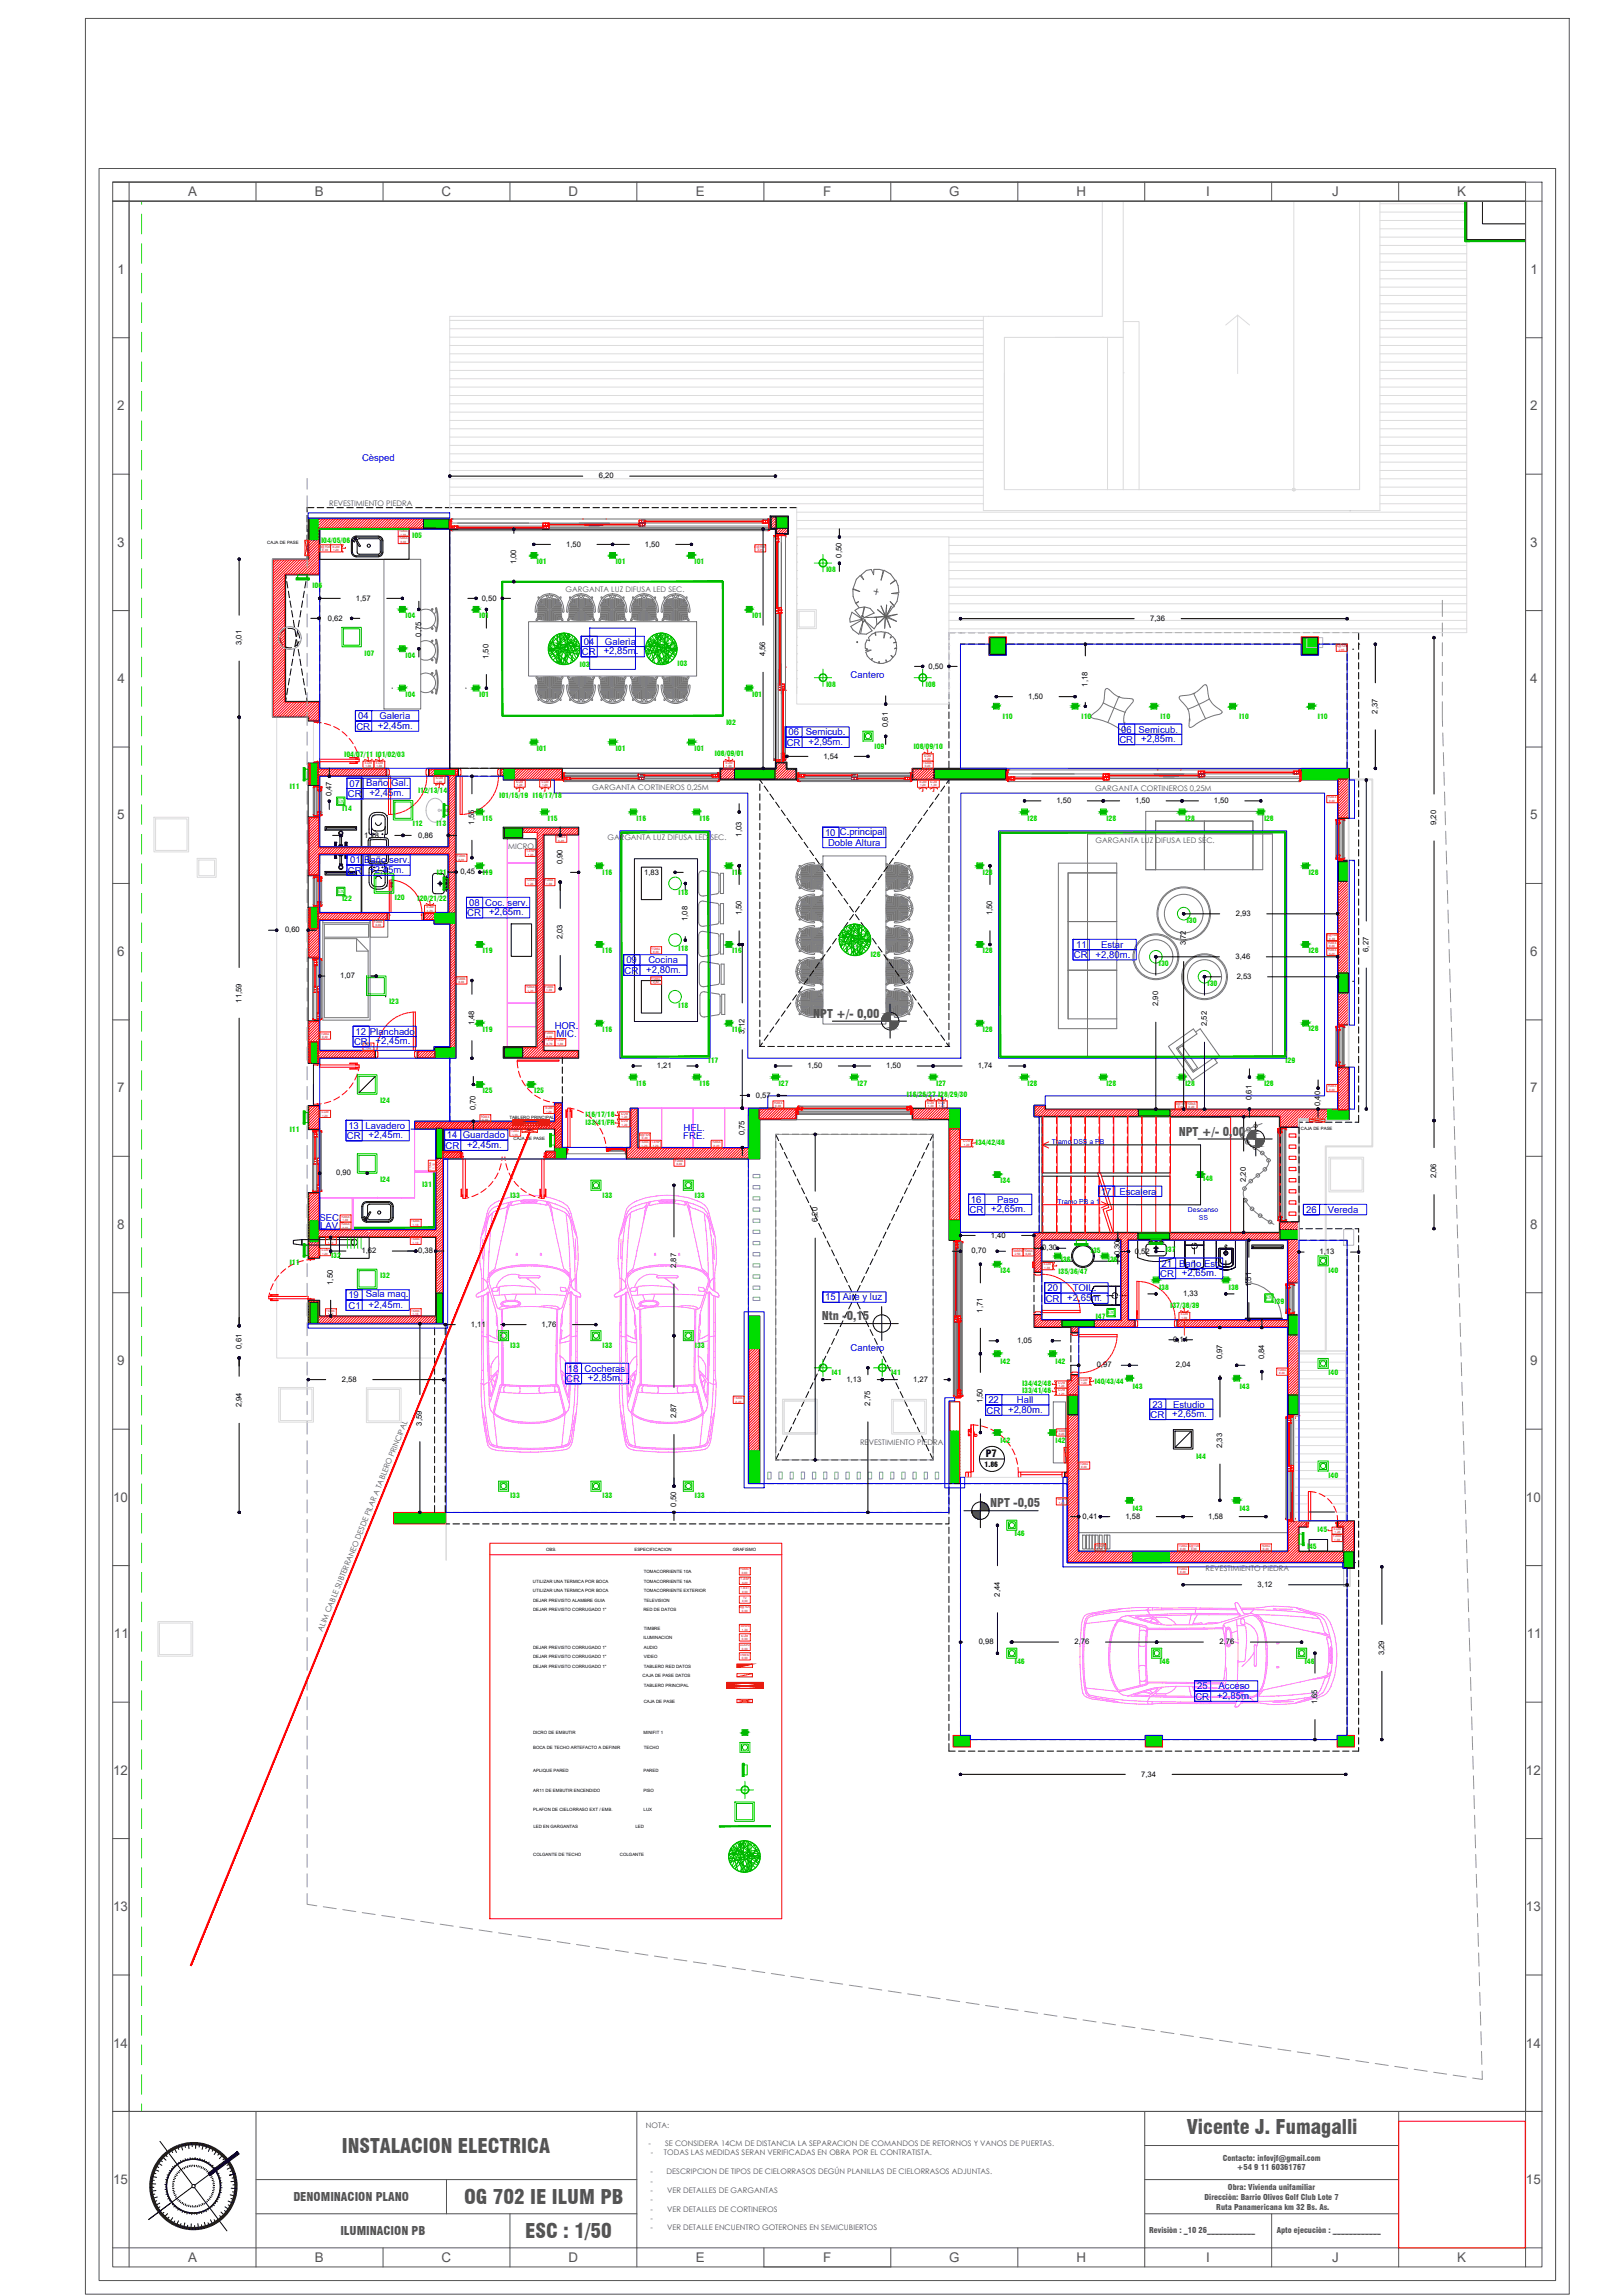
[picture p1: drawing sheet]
<svg xmlns="http://www.w3.org/2000/svg" width="594mm" height="841mm" viewBox="0 0 594 841" stroke-linecap="round" stroke-linejoin="round" font-family="sans-serif">
<defs><g id="words">
<g font-size="7.3" fill="#545454">
<text x="434.6" y="782.1">Vicente J. Fumagalli</text>
<text x="125.2" y="789">INSTALACION ELECTRICA</text>
<text x="170" y="807.7">OG 702 IE ILUM PB</text>
<text x="192.4" y="820.2">ESC : 1/50</text>
</g>
<g font-size="4.9" fill="#545454">
<text x="68.9" y="71.8">A</text>
<text x="115.4" y="71.8">B</text>
<text x="161.7" y="71.8">C</text>
<text x="208.2" y="71.8">D</text>
<text x="254.8" y="71.8">E</text>
<text x="301.5" y="71.8">F</text>
<text x="347.6" y="71.8">G</text>
<text x="394.3" y="71.8">H</text>
<text x="441.8" y="71.8">I</text>
<text x="487.9" y="71.8">J</text>
<text x="533.7" y="71.8">K</text>
<text x="43.1" y="100.4">1</text>
<text x="560.6" y="100.4">1</text>
<text x="43" y="150.4">2</text>
<text x="560.5" y="150.4">2</text>
<text x="42.9" y="200.3">3</text>
<text x="560.4" y="200.3">3</text>
<text x="43" y="250.3">4</text>
<text x="560.5" y="250.3">4</text>
<text x="42.9" y="300.3">5</text>
<text x="560.4" y="300.3">5</text>
<text x="42.9" y="350.3">6</text>
<text x="560.4" y="350.3">6</text>
<text x="42.9" y="400.3">7</text>
<text x="560.4" y="400.3">7</text>
<text x="42.9" y="450.3">8</text>
<text x="560.4" y="450.3">8</text>
<text x="42.9" y="500.3">9</text>
<text x="560.4" y="500.3">9</text>
<text x="41.4" y="550.3">10</text>
<text x="558.9" y="550.3">10</text>
<text x="41.7" y="600.4">11</text>
<text x="559.2" y="600.4">11</text>
<text x="41.4" y="650.4">12</text>
<text x="558.9" y="650.4">12</text>
<text x="41.4" y="700.3">13</text>
<text x="558.9" y="700.3">13</text>
<text x="41.4" y="750.3">14</text>
<text x="558.9" y="750.3">14</text>
<text x="41.4" y="800.3">15</text>
<text x="558.9" y="800.3">15</text>
<text x="68.9" y="828.8">A</text>
<text x="115.4" y="828.8">B</text>
<text x="161.7" y="828.8">C</text>
<text x="208.2" y="828.8">D</text>
<text x="254.8" y="828.8">E</text>
<text x="301.5" y="828.8">F</text>
<text x="347.6" y="828.8">G</text>
<text x="394.3" y="828.8">H</text>
<text x="441.8" y="828.8">I</text>
<text x="487.9" y="828.8">J</text>
<text x="533.7" y="828.8">K</text>
</g>
<g font-size="4.4" fill="#545454">
<text x="297.8" y="372.9">NPT +/- 0,00</text>
<text x="431.7" y="416.1">NPT +/- 0,00</text>
<text x="300.9" y="483.7">Ntn -0,15</text>
<text x="362.7" y="552.3">NPT -0,05</text>
<text x="107.4" y="806.6">DENOMINACION PLANO</text>
<text x="124.7" y="819.1">ILUMINACION PB</text>
</g>
<text font-size="3.7" x="361.1" y="534">P7</text>
<g font-size="3.5" fill="#00f">
<text x="132.6" y="169">Cèsped</text>
<text x="213.8" y="236.2">04</text>
<text x="221.1" y="239.8">+2,85m.</text>
<text x="221.6" y="236.3">Galerìa</text>
<text x="213.1" y="240.1">CR</text>
<text x="311.5" y="248.4">Cantero</text>
<text x="131.1" y="263.6">04</text>
<text x="138.9" y="263.6">Galerìa</text>
<text x="130.5" y="267.4">CR</text>
<text x="138.4" y="267.1">+2,45m.</text>
<text x="288.8" y="269.5">06</text>
<text x="295.1" y="269.5">Semicub.</text>
<text x="410.7" y="268.5">06</text>
<text x="416.9" y="268.5">Semicub.</text>
<text x="288.2" y="273.3">CR</text>
<text x="296.1" y="273.1">+2,95m.</text>
<text x="410" y="272.3">CR</text>
<text x="418" y="272">+2,85m.</text>
<text x="127.4" y="292.1">CR</text>
<text x="128" y="288.3">07</text>
<text x="134.2" y="288.1">Baño Gal.</text>
<text x="135.3" y="291.9">+2,45m.</text>
<text x="307.6" y="305.9">C.principal</text>
<text x="302.2" y="306.3">10</text>
<text x="303.3" y="310">Doble Altura</text>
<text x="128.3" y="316.3">01</text>
<text x="133.4" y="316.3">Baño serv.</text>
<text x="127.4" y="320.2">CR</text>
<text x="135.3" y="319.9">+2,45m.</text>
<text x="171.2" y="335.7">CR</text>
<text x="171.8" y="331.9">08</text>
<text x="177.8" y="332">Coc. serv.</text>
<text x="179.1" y="335.5">+2,65m.</text>
<text x="394.1" y="347.4">11</text>
<text x="403.3" y="347.3">Estar</text>
<text x="229.4" y="353">09</text>
<text x="237.5" y="353">Cocina</text>
<text x="393.4" y="351.1">CR</text>
<text x="401.3" y="350.9">+2,80m.</text>
<text x="228.8" y="356.8">CR</text>
<text x="236.7" y="356.6">+2,80m.</text>
<text x="203.2" y="377.1">HOR.</text>
<text x="129.7" y="383">CR</text>
<text x="130.2" y="379.2">12</text>
<text x="135.5" y="379.2">Planchado</text>
<text x="137.6" y="382.7">+2,45m.</text>
<text x="203.9" y="380.1">MIC.</text>
<text x="127.6" y="413.6">13</text>
<text x="133.9" y="413.6">Lavadero</text>
<text x="127" y="417.4">CR</text>
<text x="135" y="417.2">+2,45m.</text>
<text x="163.7" y="417.2">14</text>
<text x="169.5" y="417.2">Guardado</text>
<text x="250.3" y="417.6">FRE.</text>
<text x="250.4" y="414.6">HEL.</text>
<text x="163.2" y="420.9">CR</text>
<text x="171.1" y="420.7">+2,45m.</text>
<text x="403.2" y="437.8">17</text>
<text x="410" y="437.8">Escalera</text>
<text x="355.6" y="440.7">16</text>
<text x="365.2" y="440.7">Paso</text>
<text x="117" y="447.4">SEC.</text>
<text x="355.1" y="444.5">CR</text>
<text x="363" y="444.3">+2,65m.</text>
<text x="478.4" y="444.5">26</text>
<text x="486.3" y="444.4">Vereda</text>
<text x="117.2" y="450.4">LAV.</text>
<text x="425" y="467.9">CR</text>
<text x="425.4" y="464.1">21</text>
<text x="431.9" y="464.2">Baño Est.</text>
<text x="432.9" y="467.7">+2,65m.</text>
<text x="383.7" y="473.2">20</text>
<text x="392.9" y="473.2">TOIL.</text>
<text x="127.6" y="475.8">19</text>
<text x="127.6" y="479.6">C1</text>
<text x="133.9" y="475.5">Sala maq.</text>
<text x="135" y="479.3">+2,45m.</text>
<text x="302.2" y="476.6">15</text>
<text x="308.7" y="476.2">Aire y luz</text>
<text x="383" y="477">CR</text>
<text x="390.9" y="476.7">+2,65m.</text>
<text x="311.5" y="494.9">Cantero</text>
<text x="207.9" y="502.7">18</text>
<text x="214.1" y="502.7">Cocheras</text>
<text x="207.4" y="506.5">CR</text>
<text x="215.3" y="506.2">+2,85m.</text>
<text x="362" y="514.2">22</text>
<text x="372.4" y="514.2">Hall</text>
<text x="422.1" y="515.8">23</text>
<text x="429.6" y="515.8">Estudio</text>
<text x="361.3" y="518">CR</text>
<text x="369.2" y="517.8">+2,80m.</text>
<text x="421.4" y="519.6">CR</text>
<text x="429.3" y="519.4">+2,65m.</text>
<text x="437.8" y="622.8">CR</text>
<text x="438.5" y="619">25</text>
<text x="445.8" y="622.6">+2,85m.</text>
<text x="446.3" y="619">Acceso</text>
</g>
<g font-size="2.9" fill="#545454">
<text x="447.8" y="791.8">Contacto: infovjf@gmail.com</text>
<text x="453.1" y="795.4">+54 9 11 60361767</text>
<text x="449.7" y="802.5">Obra: Vivienda unifamiliar</text>
<text x="441.2" y="806.1">Direcciòn: Barrio Olivos Golf Club Lote 7</text>
<text x="445.5" y="809.7">Ruta Panamericana km 32 Bs. As.</text>
<text x="420.9" y="818.3">Revisiòn : _10 26____________</text>
<text x="467.6" y="818.3">Apto ejecuciòn : ____________</text>
</g>
<g font-size="2.8">
<text x="219.3" y="175.3">6,20</text>
<text x="207.3" y="200.3">1,50</text>
<text x="236.2" y="200.3">1,50</text>
<text x="189" y="206.7" transform="rotate(-90 189 206.7)">1,00</text>
<text x="308.2" y="204.3" transform="rotate(-90 308.2 204.3)">0,50</text>
<text x="130.3" y="220.1">1,57</text>
<text x="176.4" y="220.1">0,50</text>
<text x="120.1" y="227.4">0,62</text>
<text x="421.3" y="227.5">7,36</text>
<text x="154.2" y="233.3" transform="rotate(-90 154.2 233.3)">0,75</text>
<text x="88.4" y="236.4" transform="rotate(-90 88.4 236.4)">3,01</text>
<text x="178.9" y="241.5" transform="rotate(-90 178.9 241.5)">1,50</text>
<text x="280.3" y="240.4" transform="rotate(-90 280.3 240.4)">4,56</text>
<text x="340.1" y="245">0,50</text>
<text x="398.3" y="251.7" transform="rotate(-90 398.3 251.7)">1,18</text>
<text x="376.6" y="256.1">1,50</text>
<text x="504.5" y="261.5" transform="rotate(-90 504.5 261.5)">2,37</text>
<text x="325.2" y="266.4" transform="rotate(-90 325.2 266.4)">0,61</text>
<text x="301.6" y="278">1,54</text>
<text x="121.4" y="291.7" transform="rotate(-90 121.4 291.7)">0,47</text>
<text x="386.9" y="294.3">1,50</text>
<text x="415.8" y="294.3">1,50</text>
<text x="444.6" y="294.3">1,50</text>
<text x="173.7" y="302.2" transform="rotate(-90 173.7 302.2)">1,55</text>
<text x="526" y="302.3" transform="rotate(-90 526 302.3)">9,20</text>
<text x="133.4" y="306.9">1,18</text>
<text x="153.2" y="306.9">0,86</text>
<text x="271.5" y="306.6" transform="rotate(-90 271.5 306.6)">1,03</text>
<text x="206" y="316.7" transform="rotate(-90 206 316.7)">0,90</text>
<text x="168.6" y="320.4">0,45</text>
<text x="235.9" y="320.5">1,83</text>
<text x="271.5" y="335.4" transform="rotate(-90 271.5 335.4)">1,50</text>
<text x="363.4" y="335.4" transform="rotate(-90 363.4 335.4)">1,50</text>
<text x="452.7" y="335.7">2,93</text>
<text x="104.4" y="341.7">0,60</text>
<text x="251.8" y="337.5" transform="rotate(-90 251.8 337.5)">1,08</text>
<text x="206" y="344.2" transform="rotate(-90 206 344.2)">2,03</text>
<text x="434.3" y="346.5" transform="rotate(-90 434.3 346.5)">3,72</text>
<text x="452.5" y="351.4">3,46</text>
<text x="501.2" y="348.8" transform="rotate(-90 501.2 348.8)">6,27</text>
<text x="124.6" y="358.5">1,07</text>
<text x="453" y="358.8">2,53</text>
<text x="88.4" y="367.4" transform="rotate(-90 88.4 367.4)">11,59</text>
<text x="424.1" y="368.7" transform="rotate(-90 424.1 368.7)">2,90</text>
<text x="173.7" y="375.7" transform="rotate(-90 173.7 375.7)">1,48</text>
<text x="442" y="376" transform="rotate(-90 442 376)">2,52</text>
<text x="272.7" y="378.8" transform="rotate(-90 272.7 378.8)">3,12</text>
<text x="240.6" y="391.4">1,21</text>
<text x="295.7" y="391.4">1,50</text>
<text x="324.6" y="391.4">1,50</text>
<text x="358.1" y="391.4">1,74</text>
<text x="174.2" y="406.9" transform="rotate(-90 174.2 406.9)">0,70</text>
<text x="276.9" y="402.2">0,57</text>
<text x="458.4" y="403.1" transform="rotate(-90 458.4 403.1)">0,61</text>
<text x="483.6" y="405.3" transform="rotate(-90 483.6 405.3)">0,40</text>
<text x="272.7" y="416" transform="rotate(-90 272.7 416)">0,75</text>
<text x="123.1" y="430.7">0,90</text>
<text x="526" y="431.9" transform="rotate(-90 526 431.9)">2,06</text>
<text x="456.3" y="433.1" transform="rotate(-90 456.3 433.1)">2,20</text>
<text x="299.4" y="447.8" transform="rotate(-90 299.4 447.8)">6,20</text>
<text x="362.9" y="453.5">1,40</text>
<text x="132.4" y="459.3">1,62</text>
<text x="153.2" y="459.3">0,38</text>
<text x="355.8" y="459.3">0,70</text>
<text x="381.8" y="458.2">0,30</text>
<text x="410.2" y="460.1" transform="rotate(-90 410.2 460.1)">0,30</text>
<text x="415.7" y="459.4">0,52</text>
<text x="483.3" y="459.6">1,13</text>
<text x="247.6" y="464.6" transform="rotate(-90 247.6 464.6)">2,87</text>
<text x="121.9" y="470.8" transform="rotate(-90 121.9 470.8)">1,50</text>
<text x="458.2" y="471.7" transform="rotate(-90 458.2 471.7)">1,51</text>
<text x="433.4" y="475">1,33</text>
<text x="359.9" y="481.1" transform="rotate(-90 359.9 481.1)">1,71</text>
<text x="172.4" y="486.2">1,11</text>
<text x="198.4" y="486.2">1,76</text>
<text x="429.7" y="491.8">0,14</text>
<text x="88.4" y="494.3" transform="rotate(-90 88.4 494.3)">0,61</text>
<text x="372.5" y="492.2">1,05</text>
<text x="401.7" y="501.1">0,97</text>
<text x="430.7" y="501.1">2,04</text>
<text x="447.6" y="498.1" transform="rotate(-90 447.6 498.1)">0,97</text>
<text x="463" y="498.1" transform="rotate(-90 463 498.1)">0,84</text>
<text x="125.2" y="506.4">2,58</text>
<text x="310" y="506.4">1,13</text>
<text x="334.4" y="506.4">1,27</text>
<text x="88.4" y="515.6" transform="rotate(-90 88.4 515.6)">2,94</text>
<text x="318.7" y="515.1" transform="rotate(-90 318.7 515.1)">2,75</text>
<text x="359.9" y="514.3" transform="rotate(-90 359.9 514.3)">1,50</text>
<text x="247.6" y="519.8" transform="rotate(-90 247.6 519.8)">2,87</text>
<text x="154.6" y="522.4" transform="rotate(-90 154.6 522.4)">3,59</text>
<text x="447.6" y="530.6" transform="rotate(-90 447.6 530.6)">2,33</text>
<text x="247.6" y="552.1" transform="rotate(-90 247.6 552.1)">0,50</text>
<text x="396.5" y="556.6">0,41</text>
<text x="412.2" y="556.6">1,58</text>
<text x="442.5" y="556.6">1,58</text>
<text x="460.6" y="581.6">3,12</text>
<text x="366.1" y="585.1" transform="rotate(-90 366.1 585.1)">2,44</text>
<text x="358.5" y="602.6">0,98</text>
<text x="393.6" y="602.6">2,76</text>
<text x="446.7" y="602.6">2,76</text>
<text x="506.9" y="606.6" transform="rotate(-90 506.9 606.6)">3,29</text>
<text x="482.4" y="624.5" transform="rotate(-90 482.4 624.5)">1,65</text>
<text x="418" y="651">7,34</text>
</g>
<g font-size="2.8" fill="#545454">
<text x="120.5" y="185.6">REVESTIMIENTO PIEDRA</text>
<text x="207.1" y="216.9">GARGANTA LUZ DIFUSA LED SEC.</text>
<text x="216.9" y="289.6">GARGANTA CORTINEROS 0,25M</text>
<text x="401.1" y="290">GARGANTA CORTINEROS 0,25M</text>
<text x="186.1" y="311.1">MICRO</text>
<text x="222.5" y="307.9">GARGANTA LUZ DIFUSA LED SEC.</text>
<text x="401.3" y="308.8">GARGANTA LUZ DIFUSA LED SEC.</text>
<text x="315" y="529.7">REVESTIMIENTO PIEDRA</text>
<text x="441.6" y="575.8">REVESTIMIENTO PIEDRA</text>
<text x="118.1" y="598" transform="rotate(-68 118.1 598)">ALIM CABLE SUBTERRANEO DESDE PILAR A TABLERO PRINCIPAL</text>
<text x="236.6" y="779.7">NOTA:</text>
<text x="237.5" y="786.4">-</text>
<text x="238.4" y="789.8">-</text>
<text x="243.2" y="789.8">TODAS LAS MEDIDAS SERAN VERIFICADAS EN OBRA POR EL CONTRATISTA.</text>
<text x="243.6" y="786.4">SE CONSIDERA 14CM DE DISTANCIA LA SEPARACION DE COMANDOS DE RETORNOS Y VANOS DE PUERTAS.</text>
<text x="238.3" y="796.7">-</text>
<text x="244.1" y="796.7">DESCRIPCION DE TIPOS DE CIELORRASOS DEGÚN PLANILLAS DE CIELORRASOS ADJUNTAS.</text>
<text x="238.3" y="800.4">-</text>
<text x="238.3" y="803.7">-</text>
<text x="244.3" y="803.7">VER DETALLES DE GARGANTAS</text>
<text x="238.3" y="807.1">-</text>
<text x="238.3" y="810.5">-</text>
<text x="238.3" y="813.8">-</text>
<text x="244.3" y="810.5">VER DETALLES DE CORTINEROS</text>
<text x="238.3" y="817.1">-</text>
<text x="244.3" y="817.1">VER DETALLE ENCUENTRO GOTERONES EN SEMICUBIERTOS</text>
</g>
<g font-size="2.6" fill="#0d0">
<text x="151" y="197.1">I05</text>
<text x="117.6" y="199">I04/05/06</text>
<text x="196.7" y="206.8">I01</text>
<text x="225.6" y="206.8">I01</text>
<text x="254.4" y="206.8">I01</text>
<text x="302.6" y="209.7">I08</text>
<text x="114.4" y="215.4">I06</text>
<text x="148.5" y="226.6">I04</text>
<text x="175.5" y="226.6">I01</text>
<text x="275.5" y="226.6">I01</text>
<text x="133.5" y="240.3">I07</text>
<text x="148.5" y="241">I04</text>
<text x="212.4" y="244.4">I03</text>
<text x="248.2" y="244.2">I03</text>
<text x="302.6" y="251.6">I08</text>
<text x="339.1" y="251.6">I08</text>
<text x="148.5" y="255.4">I04</text>
<text x="175.5" y="255.4">I01</text>
<text x="275.5" y="255.4">I01</text>
<text x="367.3" y="263.3">I10</text>
<text x="396.2" y="263.3">I10</text>
<text x="425" y="263.3">I10</text>
<text x="453.9" y="263.3">I10</text>
<text x="482.7" y="263.3">I10</text>
<text x="265.9" y="265.6">I02</text>
<text x="196.7" y="275.2">I01</text>
<text x="225.6" y="275.2">I01</text>
<text x="254.4" y="275.2">I01</text>
<text x="320.3" y="274.3">I09</text>
<text x="334.7" y="274.5">I08/09/10</text>
<text x="126.1" y="277.4">I04/07/11 I01/02/03</text>
<text x="261.9" y="277.1">I08/09/01</text>
<text x="106.1" y="289.2">I11</text>
<text x="153.1" y="290.7">I12/13/14</text>
<text x="182.8" y="292.3">I01/15/19 I16/17/18</text>
<text x="125.3" y="297.3">I14</text>
<text x="151.3" y="302.7">I12</text>
<text x="159.9" y="302.7">I13</text>
<text x="176.8" y="300.8">I15</text>
<text x="200.7" y="300.8">I15</text>
<text x="233.1" y="300.8">I16</text>
<text x="256.4" y="300.8">I16</text>
<text x="376.4" y="300.8">I28</text>
<text x="405.3" y="300.8">I28</text>
<text x="434.1" y="300.8">I28</text>
<text x="463" y="300.8">I28</text>
<text x="160" y="320.7">I21</text>
<text x="176.8" y="320.5">I19</text>
<text x="220.7" y="320.5">I16</text>
<text x="268.1" y="320.5">I16</text>
<text x="360" y="320.5">I28</text>
<text x="479.3" y="320.5">I28</text>
<text x="144.7" y="329.8">I20</text>
<text x="248.5" y="327.8">I18</text>
<text x="125.3" y="330.4">I22</text>
<text x="153" y="330.1">I20/21/22</text>
<text x="434.7" y="338.4">I30</text>
<text x="176.8" y="349.4">I19</text>
<text x="220.7" y="349.4">I16</text>
<text x="248.5" y="348.6">I18</text>
<text x="268.1" y="349.4">I16</text>
<text x="318.9" y="350.7">I26</text>
<text x="360" y="349.4">I28</text>
<text x="479.3" y="349.4">I28</text>
<text x="424.5" y="354.1">I30</text>
<text x="442.3" y="361.4">I30</text>
<text x="142.5" y="368.1">I23</text>
<text x="248.5" y="369.4">I18</text>
<text x="479.3" y="377.6">I28</text>
<text x="176.8" y="378.2">I19</text>
<text x="220.7" y="378.2">I16</text>
<text x="268.1" y="378.2">I16</text>
<text x="360" y="378.2">I28</text>
<text x="259.5" y="389.4">I17</text>
<text x="470.8" y="389.4">I29</text>
<text x="176.8" y="400.7">I25</text>
<text x="195.7" y="400.7">I25</text>
<text x="233.1" y="398">I16</text>
<text x="256.4" y="398">I16</text>
<text x="285.2" y="398">I27</text>
<text x="314.1" y="398">I27</text>
<text x="332.1" y="401.9">I16/26/27 I28/29/30</text>
<text x="342.9" y="398">I27</text>
<text x="376.4" y="398">I28</text>
<text x="405.3" y="398">I28</text>
<text x="434.1" y="398">I28</text>
<text x="463" y="398">I28</text>
<text x="139.2" y="404.2">I24</text>
<text x="214.4" y="409.4">I16/17/18</text>
<text x="214.4" y="412.3">I33/41/FR</text>
<text x="106.1" y="415">I11</text>
<text x="357.4" y="419.6">I34/42/48</text>
<text x="139.2" y="433.2">I24</text>
<text x="154.6" y="435">I31</text>
<text x="366.4" y="433.7">I34</text>
<text x="440.7" y="432.7">I48</text>
<text x="186.9" y="438.9">I33</text>
<text x="220.7" y="438.9">I33</text>
<text x="254.5" y="438.9">I33</text>
<text x="121.3" y="460.9">I32</text>
<text x="399.6" y="459.2">I35</text>
<text x="427" y="458.9">I37</text>
<text x="106.1" y="463.7">I11</text>
<text x="366.4" y="466.5">I34</text>
<text x="387.6" y="467">I35/36/47</text>
<text x="388.5" y="462.5">I36</text>
<text x="405.8" y="462.5">I36</text>
<text x="486.5" y="466.4">I40</text>
<text x="139.2" y="468.3">I32</text>
<text x="424.6" y="472.6">I38</text>
<text x="450.1" y="472.6">I38</text>
<text x="428.6" y="479.2">I37/38/39</text>
<text x="466.8" y="477.7">I39</text>
<text x="401.4" y="483.3">I47</text>
<text x="186.9" y="494">I33</text>
<text x="220.7" y="494">I33</text>
<text x="254.5" y="494">I33</text>
<text x="304.7" y="503.7">I41</text>
<text x="326.4" y="503.7">I41</text>
<text x="366.4" y="499.9">I42</text>
<text x="386.6" y="499.9">I42</text>
<text x="486.5" y="504">I40</text>
<text x="374.4" y="507.8">I34/42/48</text>
<text x="400.9" y="507.1">I40/43/44</text>
<text x="414.9" y="508.9">I43</text>
<text x="454.1" y="508.9">I43</text>
<text x="374.4" y="510.4">I33/41/46</text>
<text x="366.4" y="528.8">I42</text>
<text x="386.6" y="528.8">I42</text>
<text x="438.1" y="534.8">I44</text>
<text x="486.5" y="541.6">I40</text>
<text x="186.9" y="549.1">I33</text>
<text x="220.7" y="549.1">I33</text>
<text x="254.5" y="549.1">I33</text>
<text x="414.9" y="553.7">I43</text>
<text x="454.1" y="553.7">I43</text>
<text x="371.7" y="562.8">I46</text>
<text x="482.5" y="561.4">I45</text>
<text x="478.7" y="567.8">I45</text>
<text x="371.7" y="609.7">I46</text>
<text x="424.8" y="609.7">I46</text>
<text x="477.9" y="609.7">I46</text>
</g>
<text font-size="2.6" x="360.6" y="537.4">1.86</text>
<g font-size="2.5" fill="#00f">
<text x="385.2" y="419.3">Tramo DSS a PB</text>
<text x="387.3" y="441.2">Tramo PB a 1</text>
<text x="435.1" y="444.2">Descanso</text>
<text x="439.1" y="447.2">SS</text>
</g>
<g font-size="1.6">
<text x="97.9" y="199.4">CAJA DE PASE</text>
<text x="186.6" y="410">TABLERO PRINCIPAL</text>
<text x="188.1" y="417.8">CAJA DE PASE</text>
<text x="476.5" y="414">CAJA DE PASE</text>
<text x="200" y="568.2">OBS.</text>
<text x="232.4" y="568.2">ESPECIFICACION</text>
<text x="268.4" y="568.2">GRAFISMO</text>
<text x="195.2" y="580">UTILIZAR UNA TERMICA POR BOCA</text>
<text x="235.8" y="576.5">TOMACORRIENTE 10A</text>
<text x="235.8" y="580">TOMACORRIENTE 16A</text>
<text x="195.2" y="583.5">UTILIZAR UNA TERMICA POR BOCA</text>
<text x="195.2" y="586.9">DEJAR PREVISTO ALAMBRE GUIA</text>
<text x="235.8" y="586.9">TELEVISION</text>
<text x="235.8" y="583.5">TOMACORRIENTE EXTERIOR</text>
<text x="195.2" y="590.4">DEJAR PREVISTO CORRUGADO 1&quot;</text>
<text x="235.7" y="590.4">RED DE DATOS</text>
<text x="235.8" y="597.2">TIMBRE</text>
<text x="195.2" y="604.2">DEJAR PREVISTO CORRUGADO 1&quot;</text>
<text x="235.7" y="600.7">ILUMINACION</text>
<text x="235.8" y="604.2">AUDIO</text>
<text x="195.2" y="611.2">DEJAR PREVISTO CORRUGADO 1&quot;</text>
<text x="195.2" y="607.7">DEJAR PREVISTO CORRUGADO 1&quot;</text>
<text x="235.8" y="611.1">TABLERO RED DATOS</text>
<text x="235.8" y="607.6">VIDEO</text>
<text x="235.4" y="614.6">CAJA DE PASE DATOS</text>
<text x="235.8" y="624">CAJA DE PASE</text>
<text x="235.8" y="618.1">TABLERO PRINCIPAL</text>
<text x="195.2" y="635.6">DICRO DE EMBUTIR</text>
<text x="235.7" y="635.6">MINIFIT 1</text>
<text x="195.2" y="641.1">BOCA DE TECHO ARTEFACTO A DEFINIR</text>
<text x="235.8" y="641">TECHO</text>
<text x="195.3" y="649.3">APLIQUE PARED</text>
<text x="235.7" y="649.3">PARED</text>
<text x="195.3" y="656.6">AR11 DE EMBUTIR ENCENDIDO</text>
<text x="235.7" y="656.6">PISO</text>
<text x="195.3" y="663.8">PLAFON DE CIELORRASO EXT / EMB.</text>
<text x="235.7" y="663.7">LUX</text>
<text x="195.4" y="670">LED EN GARGANTAS</text>
<text x="232.7" y="669.9">LED</text>
<text x="195.3" y="680.2">COLGANTE DE TECHO</text>
<text x="227" y="680.2">COLGANTE</text>
</g>
<g font-size="1.6" fill="#00b800">
<text x="123.7" y="294.1">EX</text>
<text x="123.7" y="327.2">EX</text>
<text x="463.6" y="476.2">EX</text>
<text x="405.8" y="481.6">EX</text>
</g>
<g font-size="1.1" fill="#dd3700">
<text x="146.2" y="194.9">TOMA</text>
<text x="146.2" y="197.6">TOMA</text>
<text x="146.7" y="196.2">1,20</text>
<text x="117" y="200.6">D@TOS</text>
<text x="118" y="202">0,40</text>
<text x="121.8" y="200.6">ILUM</text>
<text x="122" y="202">1,20</text>
<text x="146.7" y="198.9">0,40</text>
<text x="276.4" y="200.6">D@TOS</text>
<text x="277.4" y="202">2,85</text>
<text x="489.3" y="237.1">D@TOS</text>
<text x="490.3" y="238.4">2,85</text>
<text x="133.6" y="279.9">ILUM</text>
<text x="133.8" y="281.2">1,20</text>
<text x="137.6" y="279.9">ILUM</text>
<text x="137.8" y="281.2">1,20</text>
<text x="265.7" y="279.9">ILUM</text>
<text x="265.9" y="281.2">1,20</text>
<text x="338.2" y="279.9">TOMA</text>
<text x="338.5" y="277.3">ILUM</text>
<text x="338.7" y="281.2">0,40</text>
<text x="338.7" y="278.6">1,20</text>
<text x="159.6" y="285.5">ILUM</text>
<text x="159.9" y="286.8">1,20</text>
<text x="189.1" y="286.8">ILUM</text>
<text x="198.3" y="286.8">ILUM</text>
<text x="336.7" y="286.9">ILUM</text>
<text x="340.7" y="286.9">ILUM</text>
<text x="189.3" y="288.1">1,20</text>
<text x="198.5" y="288.1">1,20</text>
<text x="337" y="288.2">1,20</text>
<text x="341" y="288.2">1,20</text>
<text x="486.3" y="292.6">TOMA</text>
<text x="486.8" y="293.9">0,40</text>
<text x="203.9" y="307.1">TOMA</text>
<text x="204.5" y="308.4">0,40</text>
<text x="167.3" y="314.1">TOMA</text>
<text x="167.9" y="315.4">0,40</text>
<text x="192.8" y="312.2">T-ESP</text>
<text x="193.3" y="313.5">1,20</text>
<text x="192.7" y="323">TOMA</text>
<text x="199.6" y="322.9">TOMA</text>
<text x="193.2" y="324.3">1,20</text>
<text x="200.1" y="324.3">1,20</text>
<text x="156.2" y="332.8">ILUM</text>
<text x="156.4" y="334.1">1,20</text>
<text x="136.9" y="338.1">TOMA</text>
<text x="137.5" y="339.5">0,40</text>
<text x="238.7" y="348">TOMA</text>
<text x="485.9" y="343.1">D@TOS</text>
<text x="486.3" y="345.8">TOMA</text>
<text x="486.8" y="347.2">0,40</text>
<text x="486.9" y="344.5">0,40</text>
<text x="239.2" y="349.3">0,40</text>
<text x="486.3" y="348.5">TOMA</text>
<text x="486.8" y="349.8">0,40</text>
<text x="167.3" y="359">TOMA</text>
<text x="238.7" y="359.1">TOMA</text>
<text x="167.9" y="360.3">0,40</text>
<text x="192.7" y="362.1">TOMA</text>
<text x="193.2" y="363.4">1,20</text>
<text x="199.6" y="362">TOMA</text>
<text x="200.1" y="363.3">1,20</text>
<text x="239.2" y="360.4">0,40</text>
<text x="117.4" y="379.2">TOMA</text>
<text x="118" y="380.5">0,40</text>
<text x="133.6" y="383.3">ILUM</text>
<text x="199.6" y="379">TOMA</text>
<text x="199.7" y="381.7">T-ESP</text>
<text x="200.1" y="380.3">0,40</text>
<text x="200.2" y="383">0,70</text>
<text x="203.7" y="381.7">T-ESP</text>
<text x="204.2" y="383">1,20</text>
<text x="133.8" y="384.6">1,20</text>
<text x="486.3" y="398.4">TOMA</text>
<text x="486.8" y="399.8">0,40</text>
<text x="117.8" y="407.9">ILUM</text>
<text x="199.8" y="406.4">ILUM</text>
<text x="200" y="407.7">1,20</text>
<text x="283.4" y="404.4">TOMA</text>
<text x="283.9" y="405.8">0,40</text>
<text x="339.6" y="404.4">ILUM</text>
<text x="339.9" y="405.8">1,20</text>
<text x="343.6" y="404.4">ILUM</text>
<text x="343.8" y="405.8">1,20</text>
<text x="430.4" y="404.8">D@TOS</text>
<text x="431.4" y="406.1">0,40</text>
<text x="434.8" y="404.8">TOMA</text>
<text x="435.3" y="406.1">0,40</text>
<text x="118" y="409.2">1,20</text>
<text x="176.1" y="409.6">TOMA</text>
<text x="176.6" y="410.9">0,40</text>
<text x="227.5" y="408.5">ILUM</text>
<text x="227.5" y="411.3">ILUM</text>
<text x="227.7" y="409.8">1,20</text>
<text x="227.7" y="412.7">1,20</text>
<text x="187" y="414.8">TOMA</text>
<text x="187.5" y="416.1">1,10</text>
<text x="234.1" y="416.2">D@TOS</text>
<text x="234.5" y="418.9">TOMA</text>
<text x="235.1" y="417.5">0,40</text>
<text x="238.6" y="418.9">T-ESP</text>
<text x="260.8" y="418.9">TOMA</text>
<text x="352.7" y="418.7">ILUM</text>
<text x="353" y="420">1,20</text>
<text x="235" y="420.2">1,20</text>
<text x="239.1" y="420.2">1,20</text>
<text x="247.2" y="425.8">TOMA</text>
<text x="261.4" y="420.2">0,40</text>
<text x="157.9" y="428.8" transform="rotate(-90 157.9 428.8)">TOMA</text>
<text x="159.2" y="428.3" transform="rotate(-90 159.2 428.3)">1,10</text>
<text x="247.7" y="427.1">0,40</text>
<text x="124.9" y="448.9">TOMA</text>
<text x="124.9" y="446.2">TOMA</text>
<text x="125.4" y="447.5">1,40</text>
<text x="150.6" y="447.8">TOMA</text>
<text x="151.1" y="449.1">1,10</text>
<text x="119.5" y="454.4">TOMA</text>
<text x="120" y="455.7">1,10</text>
<text x="125.4" y="450.2">0,40</text>
<text x="150.6" y="454.4">TOMA</text>
<text x="151.1" y="455.7">1,10</text>
<text x="117.8" y="458.5">ILUM</text>
<text x="118" y="459.9">1,20</text>
<text x="370.7" y="458.6">TIMBRE</text>
<text x="371.7" y="459.9">2,50</text>
<text x="375.1" y="458.7">TOMA</text>
<text x="375.6" y="460">0,40</text>
<text x="382.3" y="463.7">ILUM</text>
<text x="382.5" y="465">1,20</text>
<text x="119.5" y="480.6">TOMA</text>
<text x="120" y="482">1,10</text>
<text x="150.6" y="480.6">TOMA</text>
<text x="151.1" y="482">1,10</text>
<text x="432.5" y="482">ILUM</text>
<text x="432.7" y="483.3">1,20</text>
<text x="467.9" y="502.4">TOMA</text>
<text x="468.5" y="503.7">0,40</text>
<text x="387.6" y="509.7">ILUM</text>
<text x="387.6" y="507.1">ILUM</text>
<text x="387.8" y="508.4">1,20</text>
<text x="395.8" y="506">ILUM</text>
<text x="396" y="507.3">1,20</text>
<text x="268.9" y="512.7">TOMA</text>
<text x="269.4" y="514">0,40</text>
<text x="387.8" y="511">1,20</text>
<text x="387.2" y="524.6">TOMA</text>
<text x="387.8" y="525.9">0,40</text>
<text x="395.4" y="536.8">TOMA</text>
<text x="396" y="538.1">0,40</text>
<text x="386.8" y="549.9">TIMBRE</text>
<text x="387.8" y="551.2">1,20</text>
<text x="488.2" y="563.3">TOMA</text>
<text x="488.5" y="560.6">ILUM</text>
<text x="488.8" y="562">1,20</text>
<text x="401.4" y="566.8">TOMA</text>
<text x="401.9" y="568.1">0,40</text>
<text x="431.7" y="566.8">TOMA D@TOS</text>
<text x="432.2" y="568.1">0,40</text>
<text x="436.2" y="568.1">0,00</text>
<text x="462" y="566.8">TOMA</text>
<text x="462.5" y="568.1">0,40</text>
<text x="488.7" y="564.6">1,20</text>
<text x="271.1" y="575.5">TOMA</text>
<text x="431.7" y="575.2">TOMA</text>
<text x="271.2" y="579">T-ESP</text>
<text x="271.7" y="576.9">0,00</text>
<text x="271.8" y="580.3">0,00</text>
<text x="432.2" y="576.6">0,40</text>
<text x="271.3" y="582.5">T-EXT</text>
<text x="271.8" y="587.2">0,00</text>
<text x="271.8" y="583.8">0,00</text>
<text x="272.2" y="585.9">TV</text>
<text x="270.7" y="589.4">D@TOS</text>
<text x="271.7" y="590.7">0,00</text>
<text x="270.8" y="596.3">TIMBRE</text>
<text x="271.5" y="599.8">ILUM</text>
<text x="271.7" y="597.6">1,20</text>
<text x="271.1" y="603.2">AUDIO</text>
<text x="271.7" y="601.1">0,00</text>
<text x="271.7" y="604.5">0,00</text>
<text x="271.1" y="606.7">VIDEO</text>
<text x="271.7" y="608">0,00</text>
</g>
</g></defs>
<!-- layer: 2D N 0 PB SOLADO PERIMETRAL EXTERIOR -->
<g fill="none" stroke="#dbdbdb" stroke-width=".37">
<path d="M292.1 223.4h6.9v7h-6.9zM292.7 224h5.7v5.8h-5.7zM101.3 262.8v234.9h62.1v74M114.8 264.7v14.5M56.4 299.5h12.7v12.7h-12.7zM493.9 285.5h8.9v134.7h-17.1v75.1h-10.2v-85.3h18.4zM494.2 285.8h8.3v134.1h-17.1v75.2h-9.6v-84.8h18.4zM57 300.1h11.5v11.5h-11.5zM72.2 314.6h7v6.9h-7zM72.8 315.2h5.8v5.7h-5.8zM486.7 424.1h12.7v12.7h-12.7zM487.3 424.7h11.6v11.5h-11.6z"/>
<path d="M492.8 495.1v62.2M102.1 508.5h12.7v12.7h-12.7zM102.7 509h11.6v11.6h-11.6zM134.2 508.6h12.7v12.7h-12.7zM134.7 509.2h11.6v11.5h-11.6zM286.6 512.8h12.7v12.7h-12.7zM287.2 513.4h11.5v11.6h-11.5zM326.6 512.8h12.7v12.7h-12.7zM327.2 513.4h11.5v11.6h-11.5zM352.9 541.4h36.1M57.9 594.2h12.7v12.7h-12.7zM58.4 594.8h11.6v11.5h-11.6z"/>
</g>
<!-- layer: 0 -->
<g fill="none" stroke="#000" stroke-width=".37">
<path d="M112.5 186v1.6M112.5 188.8v2.4M112.5 192.5v2.3M112.5 196.1v2.4M112.5 199.7v2.4M112.5 203.3v1.6M351.8 231.8h.1M494.2 281.6v4.2M495.4 315.4h.1M495.4 359.6h.1M141.3 364.9v.4M198.6 381.6v.3"/>
<path d="M274.1 410.2h.1M284.1 418.2v2.5M285.3 415.7h-1.2v1.3M286.5 415.7h2.4M290.1 415.7h2.4M293.7 415.7h2.4M297.3 415.7h2.4M300.9 415.7h2.4M304.5 415.7h2.4M308.1 415.7h2.5M311.7 415.7h2.5M315.3 415.7h2.5"/>
<path d="M318.9 415.7h2.5M322.6 415.7h2.4M326.2 415.7h2.4M329.8 415.7h2.4M333.4 415.7h2.4M337 415.7h2.4M340.6 415.7h1.2v1.3M341.8 418.2v2.5M487.8 408.5h.1M284.1 421.8v2.5M284.1 425.4v2.4M284.1 429v2.4"/>
<path d="M284.1 432.7v2.3M284.1 436.3v2.4M284.1 439.9v2.4M341.8 421.8v2.5M341.8 425.4v2.4M341.8 429v2.4M341.8 432.7v2.3M341.8 436.3v2.4M341.8 439.9v2.4M284.1 443.5v2.4M284.1 447.1v2.4M284.1 450.7v2.4"/>
<path d="M284.1 454.3v2.4M284.1 457.9v2.4M341.8 443.5v2.4M341.8 447.1v2.4M341.8 450.7v2.4M341.8 454.3v2.4M341.8 457.9v2.4M475.8 450.3h1.3M475.8 454.5h2.8M478.3 450.3h2.4M479.8 454.5h2.4M481.9 450.3h2.4"/>
<path d="M483.4 454.5h2.4M485.5 450.3h2.4M487 454.5h2.4M489.1 450.3h2.4M490.6 454.5h2.8M492.7 450.3h2.4M496.3 450.3h1.3M284.1 461.5v2.4M284.1 465.1v2.4M284.1 468.7v2.5M284.1 472.3v2.5M284.1 475.9v2.5"/>
<path d="M284.1 479.5v2.5M341.8 461.5v2.4M341.8 465.1v2.4M341.8 468.7v2.5M341.8 472.3v2.5M341.8 475.9v2.5M341.8 479.5v2.5M284.1 483.2v2.3M284.1 486.8v2.4M284.1 490.4v2.4M284.1 494v2.4M284.1 497.6v2.4"/>
<path d="M341.8 483.2v2.3M341.8 486.8v2.4M341.8 490.4v2.4M341.8 494v2.4M341.8 497.6v2.4M284.1 501.2v2.4M284.1 504.8v2.4M284.1 508.4v2.4M284.1 512v2.4M284.1 515.6v2.4M284.1 519.2v2.4M341.8 501.2v2.4"/>
<path d="M341.8 504.8v2.4M341.8 508.4v2.4M341.8 512v2.4M341.8 515.6v2.4M341.8 519.2v2.4M284.1 533.7v1.3h1.2M284.1 522.8v2.5M284.1 526.4v2.5M284.1 530v2.5M286.5 535h2.4M290.1 535h2.4M293.7 535h2.4"/>
<path d="M297.3 535h2.4M300.9 535h2.4M304.5 535h2.4M308.1 535h2.5M311.7 535h2.5M315.3 535h2.5M318.9 535h2.5M322.6 535h2.4M326.2 535h2.4M329.8 535h2.4M333.4 535h2.4M337 535h2.4"/>
<path d="M341.8 533.7v1.3h-1.2M341.8 522.8v2.5M341.8 526.4v2.5M341.8 530v2.5"/>
</g>
<!-- layer: 2D N 0 PB PROYECCIONES -->
<g fill="none" stroke="#000" stroke-width=".37">
<path d="M112.5 186h2.5M116.2 186h2.4M119.8 186h2.4M123.4 186h2.4M127 186h2.4M130.6 186h2.4M134.2 186h2.4M137.8 186h2.4M141.4 186h2.4M145 186h2.4M148.6 186h2.4M152.2 186h2.4"/>
<path d="M155.8 186h2.4M159.5 186h2.3M163.1 186h2.4M164.7 193.9v1.8M164.7 196.8v2.4M166.7 186h2.4M170.3 186h2.4M173.9 186h2.4M177.5 186h2.4M181.1 186h2.4M184.7 186h2.4M188.3 186h2.4"/>
<path d="M191.9 186h2.4M195.5 186h2.4M199.1 186h2.4M202.7 186h2.4M206.3 186h2.4M209.9 186h2.4M213.6 186h2.3M217.2 186h2.4M220.8 186h2.4M224.4 186h2.4M228 186h2.4M231.6 186h2.4"/>
<path d="M235.2 186h2.4M238.8 186h2.4M242.4 186h2.4M246 186h2.4M249.6 186h2.4M253.2 186h2.5M256.8 186h2.4M260.4 186h2.4M264 186h2.4M267.7 186h2.3M271.3 186h2.4M274.9 186h2.4"/>
<path d="M278.5 186h2.4M282.1 186h2.4M285.7 186h2.4M289.3 186h2.5M104.6 210.7l.2 1.2M105 213.1l.4 2.4M105.6 216.6l.4 2.4M111.5 216.6l-.5 2.4M112.1 213.1l-.5 2.4M112.5 210.7l-.3 1.2M117.1 210.7v2.7M117.1 214.6v2.4"/>
<path d="M117.1 218.2v2.4M164.7 200.4v2.4M164.7 204v2.4M164.7 207.7v2.4M164.7 211.3v2.4M164.7 214.9v2.4M164.7 218.5v2.4M102.6 233.9l.1 1 .7 1.3M104.3 230.7l-1 .9-.5 1M104.4 237l1.2 .4 1.2-.1M105.5 230.3l1.5 .1 .9 .3M106.2 220.2l.4 2.4"/>
<path d="M106.8 223.8l.4 2.3M107.4 227.3l.4 2.4M107.8 238l-.4 2.4M108 230.9l.4 2.3M108.4 234.4l-.4 2.4M108.6 234.4l.5 2.4M108.9 231.5l.6 1 .2 1.3M109.1 230.9l-.5 2.3M109.2 238l.4 2.4M109.5 235.1l-.7 1.2-.9 .6M109.6 227.3l-.4 2.4M110.2 223.8l-.3 2.3"/>
<path d="M110.8 220.2l-.4 2.4M117.1 221.8v2.4M117.1 225.4v2.4M117.1 229.1v2.3M117.1 232.6v2.5M117.1 236.2v2.5M117.1 239.8v2.5M164.7 222.1v2.4M164.7 225.7v2.4M164.7 229.3v2.4M164.7 232.9v2.4M164.7 236.5v2.4"/>
<path d="M347.6 235.7v2.4M347.6 239.3v2.4M349.8 231.8h-2.2v2.7M351.1 231.8h2.4M351.8 239.6v2.4M353.5 236h-1.7v2.4M354.7 231.8h2.4M354.7 236h2.4M358.3 231.8h2.4M358.3 236h2.4M361.9 231.8h2.4M361.9 236h2.4"/>
<path d="M365.5 231.8h2.4M365.5 236h2.4M369.1 231.8h2.4M369.1 236h2.4M372.7 231.8h2.4M372.7 236h2.4M376.3 231.8h2.4M376.3 236h2.4M379.9 231.8h2.4M379.9 236h2.4M383.5 231.8h2.4M383.5 236h2.4"/>
<path d="M387.1 231.8h2.5M387.1 236h2.5M390.7 231.8h2.4M390.7 236h2.4M394.3 231.8h2.4M394.3 236h2.4M397.9 231.8h2.4M397.9 236h2.4M401.6 231.8h2.3M401.6 236h2.3M405.2 231.8h2.4M405.2 236h2.4"/>
<path d="M408.8 231.8h2.4M408.8 236h2.4M412.4 236h2.4M414.8 231.8h-2.4M416 231.8h2.4M416 236h2.4M419.6 231.8h2.4M419.6 236h2.4M423.2 231.8h2.4M423.2 236h2.4M426.8 231.8h2.4M426.8 236h2.4"/>
<path d="M430.4 231.8h2.4M430.4 236h2.4M434 231.8h2.4M434 236h2.4M437.6 231.8h2.4M437.6 236h2.4M441.2 231.8h2.5M441.2 236h2.5M444.8 231.8h2.5M444.8 236h2.5M448.4 231.8h2.4M448.4 236h2.4"/>
<path d="M452 231.8h2.4M452 236h2.4M455.7 231.8h2.3M455.7 236h2.3M459.3 231.8h2.4M459.3 236h2.4M462.9 231.8h2.4M462.9 236h2.4M466.5 231.8h2.4M466.5 236h2.4M470.1 231.8h2.4M470.1 236h2.4"/>
<path d="M473.7 231.8h2.4M473.7 236h2.4M477.3 231.8h2.4M477.3 236h2.4M480.9 231.8h2.4M480.9 236h2.4M484.5 231.8h2.4M484.5 236h2.4M488.1 231.8h2.4M488.1 236h2.4M491.7 231.8h2.4M491.7 236h1.7v2.4"/>
<path d="M493.4 239.6v2.4M495.3 231.8h2.3v2.6M495.4 237.9h.1M497.6 236h.1M497.6 235.6v2.4M497.6 239.2v2.4M104.8 255.8l-.2 1.2M105.4 252.2l-.4 2.4M106 248.7l-.4 2.3M106.6 245.1l-.4 2.4M107.2 241.5l-.4 2.4M109.9 241.5l.3 2.4"/>
<path d="M110.4 245.1l.4 2.4M111 248.7l.5 2.3M111.6 252.2l.5 2.4M112.3 255.8l.2 1.2M117.1 243.4v2.5M117.1 247.1v2.4M117.1 250.7v2.4M117.1 254.3v2.7M164.7 240.1v2.4M164.7 243.7v2.5M164.7 247.3v2.5M164.7 250.9v2.5"/>
<path d="M164.7 254.5v2.4M164.7 258.2v2.3M347.6 242.9v2.4M347.6 246.5v2.4M347.6 250.1v2.4M347.6 253.7v2.4M347.6 257.3v2.4M351.8 243.2v2.4M351.8 246.8v2.4M351.8 250.4v2.4M351.8 254v2.4M351.8 257.6v2.4"/>
<path d="M493.4 243.2v2.4M493.4 246.8v2.4M493.4 250.4v2.4M493.4 254v2.4M493.4 257.6v2.4M497.6 242.8v2.4M497.6 246.4v2.4M497.6 250v2.4M497.6 253.6v2.4M497.6 257.2v2.4M164.7 261.8v2.4M164.7 265.4v2.4"/>
<path d="M164.7 269v2.4M164.7 272.6v2.4M164.7 276.2v2.4M164.7 279.8v1.7M347.6 260.9v2.4M347.6 264.5v2.4M347.6 268.1v2.4M347.6 271.7v2.4M347.6 275.3v2.4M347.6 278.9v2.6M351.8 261.2v2.4M351.8 264.8v2.4"/>
<path d="M351.8 268.4v2.4M351.8 272v2.4M351.8 275.7v2.3M351.8 279.3v2.3M493.4 261.2v2.4M493.4 264.8v2.4M493.4 268.4v2.4M493.4 272v2.4M493.4 275.7v2.3M493.4 279.3v2.3M497.6 260.8v2.4M497.6 264.4v2.5"/>
<path d="M497.6 268v2.5M497.6 271.6v2.5M497.6 275.2v2.5M497.6 278.9v2.3M168.5 281.5h2.9M168.5 284.5h2.9M172.6 281.5h2.4M172.6 284.5h2.4M176.1 281.5h2.5M176.1 284.5h2.5M179.7 281.5h2.9M179.7 284.5h2.9"/>
<path d="M278.3 287.3v2.4M278.3 290.9v2.4M278.3 294.5v2.4M278.3 298.1v2.4M278.3 285.8l.9 1.3M279.9 288.1l1.4 1.9M282 291l1.4 2M284.1 293.9l1.4 2M286.2 296.9l1.4 2M288.2 299.8l1.4 2M337.7 299.8l-1.4 2M339.7 296.9l-1.4 2"/>
<path d="M341.8 293.9l-1.4 2M343.9 291l-1.4 2M346 288.1l-1.4 1.9M346.7 287.1l.9-1.3v1.3M347.6 288.4v2.4M347.6 292v2.4M347.6 295.6v2.4M347.6 299.2v2.4M497.6 282.5v2.4M497.6 286.1v2.4M497.6 289.7v2.4M497.6 293.3v2.4"/>
<path d="M497.6 296.9v2.4M278.3 301.7v2.4M278.3 305.3v2.4M278.3 308.9v2.4M278.3 312.5v2.4M278.3 316.1v2.4M278.3 319.7v2.4M290.3 302.8l1.4 1.9M292.4 305.7l1.4 2M294.5 308.6l1.4 2M296.6 311.6l1.4 1.9M298.7 314.5l1.4 2"/>
<path d="M300.8 317.5l1.4 1.9M325.1 317.5l-1.4 1.9M327.2 314.5l-1.4 2M329.3 311.6l-1.4 1.9M331.4 308.6l-1.4 2M333.5 305.7l-1.4 2M335.5 302.8l-1.3 1.9M347.6 302.8v2.4M347.6 306.4v2.4M347.6 310v2.4M347.6 313.6v2.4M347.6 317.2v2.4"/>
<path d="M497.6 300.5v2.4M497.6 304.1v2.4M497.6 307.7v2.4M497.6 311.3v2.4M497.6 314.9v2.4M497.6 318.5v2.5M278.3 323.3v2.4M278.3 327v2.4M278.3 330.6v2.4M278.3 334.2v2.4M278.3 337.8v2.4M302.9 320.4l1.3 2"/>
<path d="M304.9 323.4l1.4 1.9M307 326.3l1.4 2M309.1 329.3l1.4 1.9M310.5 338.1l-1.4 1.9M311.2 332.2l1.4 2M312.6 335.1l-1.4 2M313.3 335.1l1.4 2M314.7 332.2l-1.4 2M315.4 338.1l1.4 1.9M316.8 329.3l-1.4 1.9M318.9 326.3l-1.4 2M320.9 323.4l-1.3 1.9"/>
<path d="M323 320.4l-1.4 2M347.6 320.8v2.4M347.6 324.4v2.4M347.6 328v2.4M347.6 331.6v2.4M347.6 335.3v2.3M347.6 338.9v2.4M497.6 322.1v2.5M497.6 325.7v2.5M497.6 329.4v2.4M497.6 333v2.4M497.6 336.6v2.4"/>
<path d="M278.3 341.4v2.4M278.3 345v2.4M278.3 348.6v2.4M278.3 352.2v2.4M278.3 355.8v2.4M278.3 359.4v2.4M295.9 358.7l-1.4 1.9M298 355.7l-1.4 2M300.1 352.8l-1.4 1.9M302.2 349.8l-1.4 2M304.2 346.9l-1.3 2M306.3 343.9l-1.4 2"/>
<path d="M308.4 341l-1.4 2M317.5 341l1.4 2M319.6 343.9l1.3 2M321.6 346.9l1.4 2M323.7 349.8l1.4 2M325.8 352.8l1.4 1.9M327.9 355.7l1.4 2M330 358.7l1.4 1.9M347.6 342.5v2.4M347.6 346.1v2.4M347.6 349.7v2.4M347.6 353.3v2.4"/>
<path d="M347.6 356.9v2.4M497.6 340.2v2.4M497.6 343.8v2.4M497.6 347.4v2.4M497.6 351v2.4M497.6 354.6v2.4M497.6 358.2v2.4M278.3 363v2.4M278.3 366.6v2.4M278.3 370.2v2.4M278.3 373.8v2.4M278.3 377.5v2.3"/>
<path d="M281.3 379.3l-1.4 1.9M283.4 376.3l-1.4 2M285.5 373.4l-1.4 2M287.6 370.4l-1.4 2M289.6 367.5l-1.4 2M291.7 364.6l-1.4 1.9M293.8 361.6l-1.4 2M332.1 361.6l1.4 2M334.2 364.6l1.3 1.9M336.3 367.5l1.4 2M338.3 370.4l1.4 2M340.4 373.4l1.4 2"/>
<path d="M342.5 376.3l1.4 2M344.6 379.3l1.4 1.9M347.6 360.5v2.4M347.6 364.1v2.4M347.6 367.7v2.4M347.6 371.3v2.4M347.6 374.9v2.4M347.6 378.5v2.4M497.6 361.8v2.4M497.6 365.4v2.4M497.6 369v2.5M497.6 372.6v2.5"/>
<path d="M497.6 376.2v2.5M497.6 379.8v2.5M164.7 387.8v1.9M164.7 390.9v2.4M164.7 394.5v2.4M164.7 398.1v2.4M206 387.4v2.3M206 391v2.4M206 394.6v2.4M206 398.2v2.4M278.3 381.1v2.4M279.2 382.2l-.9 1.3h1.7"/>
<path d="M281.2 383.5h2.4M284.8 383.5h2.4M288.5 383.5h2.3M292.1 383.5h2.4M295.7 383.5h2.4M299.3 383.5h2.4M302.9 383.5h2.4M306.5 383.5h2.4M310.1 383.5h2.4M313.7 383.5h2.4M317.3 383.5h2.4M320.9 383.5h2.4"/>
<path d="M324.5 383.5h2.4M328.1 383.5h2.4M331.7 383.5h2.4M335.3 383.5h2.4M338.9 383.5h2.4M342.6 383.5h2.3M346.2 383.5h1.7M347.6 382.1v1.4l-.9-1.3M497.6 383.5v2.4M497.6 387.1v2.4M497.6 390.7v2.4M497.6 394.3v2.4"/>
<path d="M497.6 397.9v2.4M164.7 401.7v2.4M164.7 405.4v2.3M164.7 409v1.9M206 401.8v2.3M284.1 415.7l1.1 2.3M285.7 419l1.1 2.2M340.2 419l-1.1 2.2M341.8 415.7l-1.1 2.3M380.6 409.3v2.5M380.6 413v2.4M380.6 416.6v2.4"/>
<path d="M381.7 409v42.9M381.7 419.6h58v21.9h-33.9M428.7 409.3h22M468.9 416.6v2.4M471.7 413.1h-2.8v2.3M472.9 413.1h2.9v2.3M475.8 411.3h1.3M475.8 416.6v2.4M478.3 411.3h2.4M481.9 411.3h2.4M485.5 411.3h2.4M489.1 411.3h2.4"/>
<path d="M492.7 411.3h2.4M497.6 401.5v2.4M497.6 405.1v2.4M497.6 408.7v2.6h-1.3M274.1 424.7v2.9M274.1 428.9v2.3M274.1 432.5v2.4M274.1 436.1v2.4M274.1 439.7v2.4M287.3 422.3l1 2.2M288.9 425.6l1 2.1M290.4 428.8l1.1 2.2"/>
<path d="M292 432l1 2.2M293.6 435.3l1 2.2M295.1 438.6l1.1 2.1M330.8 438.6l-1.1 2.1M332.3 435.3l-1 2.2M333.9 432l-1.1 2.2M335.4 428.8l-1 2.2M337 425.6l-1 2.1M338.6 422.3l-1 2.2M380.6 420.2v2.4M380.6 423.8v2.4M380.6 427.4v2.4"/>
<path d="M380.6 431v2.4M380.6 434.7v2.3M380.6 438.3v2.4M381.8 431h20.6M381.8 429.8h46.9M403.4 431h25.1M468.9 420.2v2.4M468.9 423.8v2.4M468.9 427.4v2.4M468.9 431v2.4M468.9 434.7v2.3M468.9 438.3v2.4"/>
<path d="M475.8 420.2v2.4M475.8 423.8v2.4M475.8 427.4v2.4M475.8 431v2.4M475.8 434.7v2.3M475.8 438.3v2.4M274.1 443.3v2.4M274.1 446.9v2.4M274.1 450.5v2.4M274.1 454.1v2.4M274.1 457.7v2.4M296.7 441.8l1.1 2.1"/>
<path d="M298.3 445l1 2.2M299.8 448.3l1.1 2.2M301.4 451.5l1.1 2.2M303 454.8l1 2.1M304.6 458l1 2.2M321.3 458l-1 2.2M322.9 454.8l-1 2.1M324.5 451.5l-1.1 2.2M326.1 448.3l-1.1 2.2M327.6 445l-1 2.2M329.2 441.8l-1.1 2.2M380.6 441.9v2.4"/>
<path d="M380.6 445.5v2.4M380.6 449.1v2.5M468.9 441.9v2.4M468.9 445.5v2.2h2.8M475.8 445.5v2.2h-2.9M475.8 441.9v2.4M493.4 454.5v2.1M493.4 457.8v2.4M497.6 450.2v1.4M497.6 452.8v2.4M497.6 456.4v2.4M274.1 461.3v2.4"/>
<path d="M274.1 464.9v2.4M274.1 468.5v2.4M274.1 472.1v2.4M274.1 475.7v2.4M274.1 479.4v2.8M306.2 461.3l1 2.2M307.7 464.5l1 2.2M309.3 467.8l1 2.1M310.9 471l1 2.2M311.9 477.5l-1 2.2M312.4 474.2l1.1 2.2M313.5 474.2l-1.1 2.2"/>
<path d="M314 477.5l1 2.2M315 471l-1 2.2M316.6 467.8l-1 2.1M318.2 464.5l-1.1 2.2M319.7 461.3l-1 2.2M378.7 467v2.8M378.7 471v2.4M378.7 474.6v2.4M378.7 478.2v2.8M381.6 467v2.8M381.6 471v2.4M381.6 474.6v2.4"/>
<path d="M381.6 478.2v2.8M493.4 461.4v2.4M493.4 465v2.4M493.4 468.7v2.3M493.4 472.3v2.4M493.4 475.9v2.4M493.4 479.5v2.4M497.6 460v2.4M497.6 463.6v2.4M497.6 467.2v2.4M497.6 470.9v2.3M497.6 474.5v2.4"/>
<path d="M497.6 478.1v2.4M159.2 486.7v2.5M159.2 490.4v2.4M159.2 494v2.4M159.2 497.6v2.4M163.1 486.6v2.5M163.1 490.4v2.4M163.1 494v2.4M163.1 497.6v2.4M302.5 497l-1.1 2.1M304 493.8l-1 2.1M305.6 490.5l-1 2.2"/>
<path d="M307.2 487.2l-1 2.2M308.7 484l-1 2.2M310.3 480.8l-1 2.1M315.6 480.8l1 2.1M317.1 484l1.1 2.2M318.7 487.2l1 2.2M320.3 490.5l1 2.2M321.9 493.8l1 2.1M323.4 497l1.1 2.1M392.2 489.1v2.8M392.2 493.1v2.4M392.2 496.7v2.4"/>
<path d="M395.1 489.1v2.8M395.1 493.1v2.4M395.1 496.7v2.4M493.4 483.1v2.4M493.4 486.7v2.4M493.4 490.3v2.4M493.4 493.9v2.4M493.4 497.5v2.4M497.6 481.7v2.4M497.6 485.3v2.4M497.6 488.9v2.4M497.6 492.5v2.4"/>
<path d="M497.6 496.1v2.4M497.6 499.7v2.4M159.2 501.2v2.4M159.2 504.8v2.4M159.2 508.5v2.3M159.2 512v2.5M159.2 515.6v2.5M159.2 519.2v2.5M163.1 501.2v2.4M163.1 504.8v2.4M163.1 508.4v2.4M163.1 512v2.4"/>
<path d="M163.1 515.6v2.4M163.1 519.2v2.4M291.5 519.7l-1.1 2.2M293 516.5l-1 2.2M294.6 513.2l-1 2.2M296.2 510l-1.1 2.1M297.8 506.7l-1.1 2.2M299.3 503.5l-1 2.2M300.9 500.2l-1.1 2.2M325 500.2l1.1 2.2M326.6 503.5l1 2.2M328.1 506.7l1.1 2.2"/>
<path d="M329.7 510l1.1 2.1M331.3 513.2l1 2.2M332.8 516.5l1.1 2.2M334.4 519.7l1 2.2M392.2 500.3v2.8M395.1 500.3v2.8M493.4 501.1v2.4M493.4 504.7v2.4M493.4 508.3v2.4M493.4 511.9v2.4M493.4 515.5v2.4M493.4 519.1v2.4"/>
<path d="M497.6 503.3v2.4M497.6 506.9v2.4M497.6 510.5v2.4M497.6 514.1v2.4M497.6 517.7v2.4M159.2 522.8v2.5M159.2 526.5v2.4M159.2 530.1v2.4M159.2 533.7v2.4M159.2 537.3v2.4M163.1 522.8v2.4M163.1 526.4v2.5"/>
<path d="M163.1 530v2.5M163.1 533.6v2.5M163.1 537.3v2.4M285.2 532.7l-1.1 2.3M286.8 529.4l-1.1 2.3M288.3 526.2l-1 2.2M289.9 523l-1 2.1M336 523l1 2.1M337.6 526.2l1 2.2M339.1 529.4l1.1 2.3M340.7 532.7l1.1 2.3M493.4 522.8v2.3"/>
<path d="M493.4 526.4v2.4M493.4 530v2.4M493.4 533.6v2.4M493.4 537.2v2.4M497.6 521.3v2.4M497.6 525v2.3M497.6 528.6v2.4M497.6 532.2v2.4M497.6 535.8v2.4M497.6 539.4v2.4M159.2 540.9v2.4M159.2 544.5v2.4"/>
<path d="M159.2 548.1v2.4M159.2 551.7v2.6M163.1 540.9v2.4M163.1 544.5v2.4M163.1 548.1v2.4M163.1 551.7v2.5M163.4 558.4h1.3M163.4 554.3h1.3M165.9 558.4h2.4M165.9 554.3h2.4M169.5 558.4h2.4M169.5 554.3h2.4"/>
<path d="M173.1 558.4h2.4M173.1 554.3h2.4M176.7 558.4h2.5M176.7 554.3h2.5M180.3 558.4h2.5M180.3 554.3h2.5M183.9 558.4h2.5M183.9 554.3h2.5M187.5 558.4h2.4M187.5 554.3h2.4M191.2 558.4h2.3M191.2 554.3h2.3"/>
<path d="M194.8 558.4h2.4M194.8 554.3h2.4M198.4 558.4h2.4M198.4 554.3h2.4M202 558.4h2.4M202 554.3h2.4M205.6 558.4h2.4M205.6 554.3h2.4M209.2 558.4h2.4M209.2 554.3h2.4M212.8 558.4h2.4M212.8 554.3h2.4"/>
<path d="M216.4 558.4h2.4M216.4 554.3h2.4M220 558.4h2.4M220 554.3h2.4M223.6 558.4h2.4M223.6 554.3h2.4M227.2 558.4h2.4M227.2 554.3h2.4M230.8 558.4h2.5M230.8 554.3h2.5M234.4 558.4h2.5M234.4 554.3h2.5"/>
<path d="M238 558.4h2.5M238 554.3h2.5M241.6 558.4h2.5M241.6 554.3h2.5M245.3 558.4h2.3M245.3 554.3h2.3M248.9 558.4h2.4M248.9 554.3h2.4M252.5 558.4h2.4M252.5 554.3h2.4M256.1 558.4h2.4M256.1 554.3h2.4"/>
<path d="M259.7 558.4h2.4M259.7 554.3h2.4M263.3 558.4h2.4M263.3 554.3h2.4M266.9 558.4h2.4M266.9 554.3h2.4M270.5 558.4h2.4M270.5 554.3h2.4M274.1 558.4h2.4M274.1 554.3h2.4M277.7 558.4h2.4M277.7 554.3h2.4"/>
<path d="M278.3 543.7h1.6M281.1 543.7h2.4M281.3 558.4h2.4M281.3 554.3h2.4M284.7 543.7h2.4M284.9 558.4h2.5M284.9 554.3h2.5M288.3 543.7h2.4M288.5 558.4h2.5M288.5 554.3h2.5M291.9 543.7h2.4M292.1 558.4h2.5"/>
<path d="M292.1 554.3h2.5M295.5 543.7h2.4M295.7 558.4h2.5M295.7 554.3h2.5M299.1 543.7h2.4M299.4 558.4h2.4M299.4 554.3h2.4M302.7 543.7h2.4M303 558.4h2.4M303 554.3h2.4M306.4 543.7h2.3M306.6 558.4h2.4"/>
<path d="M306.6 554.3h2.4M310 543.7h2.4M310.2 558.4h2.4M310.2 554.3h2.4M313.6 543.7h2.4M313.8 558.4h2.4M313.8 554.3h2.4M317.2 543.7h2.4M317.4 558.4h2.4M317.4 554.3h2.4M320.8 543.7h2.4M321 558.4h2.4"/>
<path d="M321 554.3h2.4M324.4 543.7h2.4M324.6 558.4h2.4M324.6 554.3h2.4M328 543.7h2.4M328.2 558.4h2.4M328.2 554.3h2.4M331.6 543.7h2.4M331.8 558.4h2.4M331.8 554.3h2.4M335.2 543.7h2.4M335.4 558.4h2.4"/>
<path d="M335.4 554.3h2.4M338.8 543.7h2.4M339 558.4h2.5M339 554.3h2.5M342.4 543.7h2.4M342.6 558.4h2.5M342.6 554.3h2.5M346 543.7h2.4M346.2 558.4h1.4M346.2 554.3h1.4M347.6 544.9v2.7M347.6 548.8v2.4"/>
<path d="M347.6 552.4v2.4M347.6 556v2.4M347.6 559.6v2.4M349.6 543.7h2.4M351.8 544.9v1.6M351.8 547.7v2.4M351.8 551.3v2.4M351.8 554.9v2.4M351.8 558.5v2.4M353.2 543.7h2.4M356.8 543.7h2.4M360.5 543.7h2.3"/>
<path d="M364.1 543.7h2.4M367.7 543.7h2.4M371.3 543.7h2.4M374.9 543.7h2.4M378.5 543.7h2.4M382.1 543.7h2.4M385.7 543.7h2.4M389.3 543.7h1.6M493.4 540.8v2.4M493.4 544.4v2.4M493.4 548v2.4M493.4 551.6v2.4"/>
<path d="M493.4 555.2v2.1M497.6 543v2.4M497.6 546.6v2.4M497.6 550.2v2.4M497.6 553.8v2.4M497.6 557.4v2.4M347.6 563.2v2.4M347.6 566.8v2.4M347.6 570.4v2.4M347.6 574.1v2.3M347.6 577.7v2.4M351.8 562.1v2.4"/>
<path d="M351.8 565.8v2.3M351.8 569.4v2.4M351.8 573v2.4M351.8 576.6v2.4M493.4 574.7v3M493.4 578.9v2.4M497.6 561v2.4M497.6 564.6v2.4M497.6 568.2v2.4M497.6 571.8v2.4M497.6 575.5v2.3M497.6 579.1v2.4"/>
<path d="M347.6 581.3v2.4M347.6 584.9v2.4M347.6 588.5v2.4M347.6 592.1v2.4M347.6 595.7v2.4M347.6 599.3v2.4M351.8 580.2v2.4M351.8 583.8v2.4M351.8 587.4v2.4M351.8 591v2.4M351.8 594.6v2.4M351.8 598.2v2.4"/>
<path d="M493.4 582.5v2.4M493.4 586.1v2.4M493.4 589.7v2.4M493.4 593.3v2.4M493.4 596.9v2.4M497.6 582.7v2.4M497.6 586.3v2.4M497.6 589.9v2.4M497.6 593.5v2.4M497.6 597.1v2.4M347.6 602.9v2.4M347.6 606.5v2.4"/>
<path d="M347.6 610.1v2.4M347.6 613.7v2.4M347.6 617.3v2.4M351.8 601.8v2.4M351.8 605.4v2.5M351.8 609v2.4M351.8 612.6v2.4M351.8 616.2v2.4M351.8 619.9v2.3M493.4 600.6v2.3M493.4 604.2v2.4M493.4 607.8v2.4"/>
<path d="M493.4 611.4v2.4M493.4 615v2.4M493.4 618.6v2.4M497.6 600.7v2.4M497.6 604.3v2.4M497.6 607.9v2.4M497.6 611.5v2.4M497.6 615.1v2.4M497.6 618.7v2.4M347.6 620.9v2.4M347.6 624.5v2.4M347.6 628.2v2.3"/>
<path d="M347.6 631.8v2.4M347.6 635.4v2.4M347.6 639v2.7h2.2M351.8 623.5v2.4M351.8 627.1v2.4M351.8 630.7v2.4M351.8 634.3v1.7M355.4 637.5h2.6M359.2 637.5h2.4M362.8 637.5h2.4M366.4 637.5h2.4M370 637.5h2.4"/>
<path d="M373.6 637.5h2.4M377.2 637.5h2.4M380.8 637.5h2.4M384.4 637.5h2.4M388 637.5h2.4M391.6 637.5h2.4M395.3 637.5h2.3M398.9 637.5h2.4M402.5 637.5h2.4M406.1 637.5h2.4M409.7 637.5h2.4M413.3 637.5h2.4"/>
<path d="M416.9 637.5h2.5M425.8 637.5h2.5M429.5 637.5h2.4M433.1 637.5h2.4M436.7 637.5h2.4M440.4 637.5h2.3M443.9 637.5h2.5M447.5 637.5h2.5M451.1 637.5h2.5M454.7 637.5h2.5M458.4 637.5h2.4M462 637.5h2.4"/>
<path d="M465.6 637.5h2.4M469.2 637.5h2.4M472.8 637.5h2.4M476.4 637.5h2.4M480 637.5h2.4M483.6 637.5h2.4M487.2 637.5h2.6M493.4 622.2v2.4M493.4 625.8v2.4M493.4 629.4v2.4M493.4 633v3M497.6 622.3v2.4"/>
<path d="M497.6 625.9v2.4M497.6 629.6v2.3M497.6 633.2v2.4M497.6 636.8v2.4M351.1 641.7h2.4M354.7 641.7h2.4M358.3 641.7h2.4M361.9 641.7h2.4M365.5 641.7h2.4M369.1 641.7h2.4M372.7 641.7h2.4M376.3 641.7h2.4"/>
<path d="M379.9 641.7h2.4M383.5 641.7h2.4M387.1 641.7h2.5M390.7 641.7h2.4M394.3 641.7h2.4M397.9 641.7h2.4M401.6 641.7h2.3M405.2 641.7h2.4M408.8 641.7h2.4M412.4 641.7h2.4M416 641.7h2.4M419.6 641.7h2.4"/>
<path d="M423.2 641.7h2.4M426.8 641.7h2.4M430.4 641.7h2.4M434 641.7h2.4M437.6 641.7h2.4M441.2 641.7h2.5M444.8 641.7h2.5M448.4 641.7h2.4M452 641.7h2.4M455.7 641.7h2.3M459.3 641.7h2.4M462.9 641.7h2.4"/>
<path d="M466.5 641.7h2.4M470.1 641.7h2.4M473.7 641.7h2.4M477.3 641.7h2.4M480.9 641.7h2.4M484.5 641.7h2.4M488.1 641.7h2.4M491.7 641.7h2.4M497.6 640.4v1.3h-2.3"/>
</g>
<!-- layer: 2D N 0 PB AMOB COCINAS LAVADEROS -->
<g fill="none" stroke="#f0f" stroke-width=".37">
<path d="M185.8 316.3h10.5M185.8 305.5v78.1M212 303.1v81.8M185.8 376.2h10.5M185.8 367.6h10.5M151.8 413.8v25.2h-34.7M233.7 406.1h40.4M242.4 406.1v14.4M253.9 406.1v14.4M265.4 406.1v14.4M129 439v11.5M129.4 439v11.5"/>
<path d="M138.3 438.7v.3M147.1 438.8v.2M151.8 429.2h7.8M151.8 429.5h7.8"/>
</g>
<!-- layer: 2D N 0 PB DECO MUEBLES -->
<g fill="none" stroke="#767676" stroke-width=".37">
<path d="M140.6 205h13.5v54.8h-13.5zM197.7 219.1l-.6-.4 .1 .9M197.7 219a5.2 5.2 0 0 1 5.7-.9 5.2 5.2 0 0 1 3.1 4.8l.1 1.2-.4 .3-.2-.3a5.2 5.2 0 0 0-5.4-6 5.3 5.3 0 0 0-4 6l-.5 .3a6.7 6.7 0 0 1 1.6-5.4zM198 219.6a2.43 2.43 0 0 1-1.1 2.2v.1M198.2 219.7v.8M198.4 219.6v1.2M198.6 219.5v1.5M198.9 219.5v1.7M199.1 219.4v2M199.3 219.4v2.2M199.6 219.3v2.6M199.8 219.3v2.8"/>
<path d="M200 218.2l.7 1.4h1.1l.7-1.4M200.1 219.3v3.1M200.3 219.2v3.5M200.5 218.1l.8 1.1 .7-1.1M200.5 219.7v3.2M200.8 219.7v3.5M201 219.7v3.6M201.1 218.9h.3M201.3 219.7v3.6M201.5 219.7v3.6M201.7 219.7v3.5M202 219.7v3.2"/>
<path d="M202.2 219.2v3.5M202.5 219.3v3.1M202.7 219.3v2.8M202.9 219.3v2.6M203.2 219.4v2.2M203.5 219.4v2M203.7 219.5v1.7M203.9 219.5v1.5M204.1 219.6v1.2M204.4 219.7v.8M204.6 219.6a2.97 2.97 0 0 0 1.1 2.3M204.9 219.1l.5-.4-.1 .9"/>
<path d="M209.2 219.1l-.4-.4-.2 .1 .2 .8M209.3 219a5.2 5.2 0 0 1 5.6-1 5.2 5.2 0 0 1 3.1 4.9l.1 1.3-.4 .2-.2-.3a5.6 5.6 0 0 0-4.1-6 4.5 4.5 0 0 0-5.1 4.3l-.2 1.8-.3 .2-.3-.3a8 8 0 0 1 1.8-5.1zM209.5 219.6a2.43 2.43 0 0 1-1.1 2.2v.1M209.7 219.7v.8M210 219.6v1.2M210.1 219.5v1.5M210.4 219.5v1.7M210.7 219.4v2M210.9 219.4v2.2M211.1 219.3v2.6M211.4 219.3v2.8M211.5 218.2l.8 1.4h1.1l.7-1.4"/>
<path d="M211.6 219.3v3.1M211.9 219.2v3.5M212.1 218.1l.7 1.1 .7-1.1M212.1 219.7v3.2M212.3 219.7v3.5M212.6 219.7v3.6M212.6 218.9h.4M212.8 219.7v3.6M213.1 219.7v3.6M213.3 219.7v3.5M213.5 219.7v3.2M213.8 219.2v3.5"/>
<path d="M214 219.3v3.1M214.2 219.3v2.8M214.5 219.3v2.6M214.7 219.4v2.2M215 219.4v2M215.2 219.5v1.7M215.4 219.5v1.5M215.7 219.6v1.2M215.9 219.7v.8M216.2 219.6a2.43 2.43 0 0 0 1 2.2v.1M216.4 219.1l.6-.4-.2 .9M220.7 219.1l-.5-.4 .1 .9"/>
<path d="M220.8 219a5.3 5.3 0 0 1 6-.8 5.3 5.3 0 0 1 2.8 5.3l-.1 .9-.4-.3a5.2 5.2 0 0 0-5.4-6 5.3 5.3 0 0 0-4.1 6l-.2 .3-.3-.3a8 8 0 0 1 1.7-5.1zM221 219.6a2.97 2.97 0 0 1-1.1 2.3M221.2 219.7v.8M221.5 219.6v1.2M221.7 219.5v1.5M222 219.5v1.7M222.2 219.4v2M222.5 219.4v2.2M222.7 219.3v2.6M222.9 219.3v2.8M223.1 218.2l.7 1.4h1.1l.7-1.4M223.1 219.3v3.1"/>
<path d="M223.4 219.2v3.5M223.6 218.1l.7 1.1 .8-1.1M223.6 219.7v3.2M223.9 219.7v3.5M224.1 219.7v3.6M224.2 218.9h.3M224.4 219.7v3.6M224.6 219.7v3.6M224.8 219.7v3.5M225 219.7v3.2M225.3 219.2v3.5M225.6 219.3v3.1"/>
<path d="M225.8 219.3v2.8M226 219.3v2.6M226.3 219.4v2.2M226.5 219.4v2M226.7 219.5v1.7M227 219.5v1.5M227.2 219.6v1.2M227.5 219.7v.8M227.7 219.6a2.36 2.36 0 0 0 1 2.2l.1 .1M228 219.1l.4-.4 .2 .1-.3 .8M232.3 219.1l-.6-.4 .2 .9M232.4 219a5.3 5.3 0 0 1 5.9-.8 5.3 5.3 0 0 1 2.8 5.3l-.1 .9h-.3l-.1-.5a5.3 5.3 0 0 0-4-5.8 4.8 4.8 0 0 0-5.4 5.3l-.1 1-.5-.3a7.8 7.8 0 0 1 1.8-5.1z"/>
<path d="M232.5 219.6a2.43 2.43 0 0 1-1 2.2v.1M232.8 219.7v.8M233 219.6v1.2M233.3 219.5v1.5M233.5 219.5v1.7M233.7 219.4v2M234 219.4v2.2M234.2 219.3v2.6M234.5 219.3v2.8M234.6 218.2l.8 1.4h1.1l.7-1.4M234.7 219.3v3.1M234.9 219.2v3.5"/>
<path d="M235.2 218.1l.6 1.1 .8-1.1M235.2 219.7v3.2M235.4 219.7v3.5M235.6 219.7v3.6M235.7 218.9h.4M235.9 219.7v3.6M236.1 219.7v3.6M236.4 219.7v3.5M236.6 219.7v3.2M236.9 219.2v3.5M237.1 219.3v3.1M237.3 219.3v2.8"/>
<path d="M237.6 219.3v2.6M237.8 219.4v2.2M238 219.4v2M238.3 219.5v1.7M238.5 219.5v1.5M238.8 219.6v1.2M239 219.7v.8M239.2 219.6a2.43 2.43 0 0 0 1 2.2l.1 .1M239.5 219.1l.5-.4-.1 .9M243.8 219.1l-.6-.4 .2 .9M243.9 219a5.2 5.2 0 0 1 5.7-.9 5.2 5.2 0 0 1 3 4.8l.1 1.3-.3 .2-.2-.3a5.3 5.3 0 0 0-4.8-6 5.3 5.3 0 0 0-4.7 6l-.2 .3-.4-.3a8.4 8.4 0 0 1 1.8-5.1zM244.1 219.6a2.36 2.36 0 0 1-1 2.2l-.1 .1"/>
<path d="M244.3 219.7v.8M244.6 219.6v1.2M244.8 219.5v1.5M245.1 219.5v1.7M245.3 219.4v2M245.5 219.4v2.2M245.7 219.3v2.6M246 219.3v2.8M246.2 218.2l.7 1.4h1.1l.7-1.4M246.3 219.3v3.1M246.5 219.2v3.5M246.7 218.1l.7 1.1 .8-1.1"/>
<path d="M246.7 219.7v3.2M247 219.7v3.5M247.2 219.7v3.6M247.3 218.9h.3M247.4 219.7v3.6M247.6 219.7v3.6M247.9 219.7v3.5M248.2 219.7v3.2M248.4 219.2v3.5M248.6 219.3v3.1M248.9 219.3v2.8M249.1 219.3v2.6"/>
<path d="M249.4 219.4v2.2M249.6 219.4v2M249.8 219.5v1.7M250.1 219.5v1.5M250.3 219.6v1.2M250.6 219.7v.8M250.7 219.6a2.36 2.36 0 0 0 1.1 2.2v.1M251.1 219.1l.5-.4-.1 .9M154.1 223.7a3.6 3.6 0 0 1 5.4 3.1 3.6 3.6 0 0 1-5.4 3.1M154.1 235.3a3.6 3.6 0 0 1 5.4 3.1 3.6 3.6 0 0 1-5.4 3.1M157.8 229.9l.4 .6M158.1 229.6l.4 .6"/>
<path d="M158.2 223.1l-.4 .6M158.2 234.7l-.4 .5M158.5 223.4l-.4 .6M158.5 234.9l-.4 .6M158.7 229.1l.9 1v1.3M159.6 222.8l.5 3.3v2.7l-.5 2.6 .3 .1 .6-4.7-.6-4.1-.3 .1 .1 .5a1.71 1.71 0 0 1-.7 1.7M159.6 234.3l.5 3.3v2.7l-.5 2.7 .3 .1 .6-4.1-.6-4.7h-.3l.1 1.2-.7 1M193.6 227.8h61.5v20h-61.5zM196.6 226.7l.6-.3a.67 .67 0 0 1-.1 .8 .67 .67 0 0 1-.8 .1zM196.7 226.8l.3 .3M196.8 226.2h1.3M196.8 225.9h1.5"/>
<path d="M196.8 225.7h1.8M196.8 225.4h2.1M196.8 225.2h2.3M196.8 224.9h2.5M196.8 224.7h2.7M196.9 224.4h2.9M196.9 224.2h3.2M196.9 224h3.4M196.9 223.7h3.6M197 223.5h3.7M197 223.2h3.7M197 223h3.5"/>
<path d="M197.1 222.8h3.2M197.1 222.5h2.9M197.1 222.3h2.7M197.2 222.1h2.3M197.2 221.8h2.1M197.2 226.4h.7M197.2 221.6h1.9M197.4 221.3h1.4M197.5 221.1h1M197.6 226.6v.5M197.7 220.8h.7M197.8 220.6h.4"/>
<path d="M197.9 226.6v.5M198.1 226.3v.9M198.3 226v1.2M198.6 225.8v1.5M198.8 225.5v1.8M199.1 225.3v2M199.3 225.1v2.2M199.6 224.9v2.5M199.8 224.6v2.8M200.1 224.3v3.1M200.3 224.1v3.3M200.5 223.9v3.5"/>
<path d="M200.8 223.6v3.8M201 223.5v3.9M201.3 223.4v4M201.5 223.5v3.9M201.8 223.6v3.8M201.8 223.5h3.8M201.8 223.2h3.8M202 223.7h3.6M202 223.9v3.5M202 223h3.6M202.3 224.1v3.3M202.3 224h3.3"/>
<path d="M202.3 222.8h3.2M202.5 224.2h3.2M202.5 224.3v3.1M202.5 222.5h2.9M202.7 224.6v2.8M202.7 224.4h3M202.7 222.3h2.7M202.9 224.9v2.5M203 224.7h2.7M203 222.1h2.4M203.2 225.1v2.2M203.2 224.9h2.5"/>
<path d="M203.2 221.8h2.2M203.5 225.3v2M203.5 225.2h2.2M203.5 221.6h1.8M203.6 225.4h2.1M203.7 225.5v1.8M203.8 221.3h1.3M203.9 225.8v1.5M204 225.7h1.7M204 221.1h1M204.1 220.8h.8M204.2 226v1.2"/>
<path d="M204.2 225.9h1.5M204.4 220.6h.3M204.4 226.3v.9M204.5 226.2h1.3M204.7 226.6v.5M204.7 226.4h.6M204.9 226.6v.5M205.4 226.4l.6 .3 .2 .7-.9-.5zM205.9 226.8l-.3 .3M208.1 226.7l.6-.3a.77 .77 0 0 1-.8 1zM208.2 226.8l.3 .3M208.3 226.2h1.3"/>
<path d="M208.3 225.9h1.6M208.4 225.7h1.7M208.4 225.4h2M208.4 224.9h2.5M208.4 225.2h2.3M208.4 224.7h2.7M208.4 224.4h2.9M208.4 224.2h3.2M208.4 224h3.4M208.5 223.7h3.6M208.5 223.5h3.8M208.5 223.2h3.8"/>
<path d="M208.5 223h3.6M208.6 222.8h3.2M208.7 222.5h2.8M208.7 222.3h2.6M208.7 222.1h2.4M208.7 221.8h2.1M208.8 226.4h.6M208.8 221.6h1.8M209 221.3h1.3M209 221.1h1.1M209.2 226.6v.5M209.2 220.8h.7"/>
<path d="M209.4 220.6h.3M209.4 226.6v.5M209.7 226.3v.9M209.9 226v1.2M210.1 225.8v1.5M210.4 225.5v1.8M210.6 225.3v2M210.9 225.1v2.2M211.1 224.9v2.5M211.3 224.6v2.8M211.6 224.3v3.1M211.8 224.1v3.3"/>
<path d="M212.1 223.9v3.5M212.3 223.6v3.8M212.6 223.5v3.9M212.8 223.4v4M213.1 223.5v3.9M213.3 223.6v3.8M213.3 223.5h3.8M213.4 223.2h3.7M213.5 223.9v3.5M213.5 223.7h3.6M213.6 223h3.5M213.8 224.1v3.3"/>
<path d="M213.8 224h3.4M213.8 222.8h3.2M214 224.2h3.2M214 224.3v3.1M214.1 222.5h2.9M214.3 224.6v2.8M214.3 224.4h2.9M214.3 222.3h2.7M214.5 224.9v2.5M214.5 224.7h2.8M214.5 222.1h2.4M214.7 224.9h2.6"/>
<path d="M214.8 225.1v2.2M214.8 221.8h2.1M215 225.2h2.3M215 225.3v2M215 221.6h1.8M215.2 225.4h2.1M215.3 225.5v1.8M215.3 221.3h1.4M215.5 225.8v1.5M215.5 225.7h1.8M215.5 221.1h1.1M215.7 220.8h.7"/>
<path d="M215.7 226v1.2M215.7 225.9h1.6M215.9 220.6h.4M216 226.3v.9M216 226.2h1.3M216.2 226.6v.5M216.2 226.4h.6M216.5 226.6v.5M216.9 226.4h.4l.4 .6-.2 .4a.77 .77 0 0 1-.6-1zM217.4 226.8l-.3 .3M219.6 226.7l.7-.3a.77 .77 0 0 1-.8 1zM219.8 226.8l.2 .3"/>
<path d="M219.8 226.2h1.4M219.9 225.9h1.5M219.9 225.7h1.8M219.9 225.4h2.1M219.9 225.2h2.3M219.9 224.9h2.5M219.9 224.7h2.7M220 224.4h2.9M220 224.2h3.1M220 224h3.4M220 223.7h3.6M220 223.5h3.9"/>
<path d="M220 223.2h3.8M220.1 223h3.5M220.1 222.8h3.2M220.2 222.5h2.9M220.2 222.3h2.6M220.3 222.1h2.3M220.3 221.8h2.1M220.3 226.4h.6M220.3 221.6h1.9M220.5 221.3h1.4M220.6 221.1h1.1M220.7 226.6v.5"/>
<path d="M220.7 220.8h.8M220.9 220.6h.3M220.9 226.6v.5M221.2 226.3v.9M221.4 226v1.2M221.7 225.8v1.5M221.9 237.8h.1M221.9 225.5v1.8M222.2 225.3v2M222.4 225.1v2.2M222.7 224.9v2.5M222.9 224.6v2.8"/>
<path d="M223.1 224.3v3.1M223.4 224.1v3.3M223.6 223.9v3.5M223.9 223.6v3.8M224.1 223.5v3.9M224.4 223.4v4M224.6 223.5v3.9M224.9 223.6v3.8M224.9 223.5h3.8M224.9 223.2h3.7M225 223.7h3.7M225.1 223.9v3.5"/>
<path d="M225.1 223h3.5M225.3 224.1v3.3M225.3 224h3.4M225.4 222.8h3.2M225.6 224.3v3.1M225.6 224.2h3.1M225.6 222.5h2.9M225.8 224.6v2.8M225.8 224.4h2.9M225.8 222.3h2.7M226 224.9v2.5M226.1 224.7h2.7"/>
<path d="M226.1 222.1h2.3M226.3 225.1v2.2M226.3 224.9h2.5M226.3 221.8h2.1M226.5 225.3v2M226.5 225.2h2.3M226.6 221.6h1.8M226.7 225.4h2.1M226.8 225.5v1.8M226.8 221.3h1.4M227 225.8v1.5M227.1 225.7h1.7"/>
<path d="M227.1 221.1h1M227.2 220.8h.8M227.2 226v1.2M227.3 225.9h1.6M227.5 220.6h.3M227.5 226.3v.9M227.5 226.2h1.4M227.8 226.6v.5M227.8 226.4h.5M228 226.6v.5M228.4 226.4l.7 .3 .1 .7-.9-.5zM228.9 226.8l-.2 .3"/>
<path d="M231.3 226.8l.3 .3M231.4 226.2h1.3M231.4 226.5l.4-.1 .1 .5-.8 .5-.1-.4zM231.4 225.9h1.6M231.4 225.7h1.8M231.4 225.4h2.1M231.4 224.9h2.6M231.5 225.2h2.2M231.5 224.7h2.7M231.5 224.4h2.9M231.5 224.2h3.2M231.5 224h3.4"/>
<path d="M231.6 223.7h3.6M231.6 223.5h3.8M231.6 223.2h3.8M231.6 223h3.6M231.7 222.8h3.2M231.7 222.5h2.9M231.8 222.3h2.6M231.8 222.1h2.3M231.8 221.8h2.1M231.9 226.4h.6M231.9 221.6h1.8M232 221.3h1.4"/>
<path d="M232.1 221.1h1.1M232.3 226.6v.5M232.3 220.8h.7M232.5 226.6v.5M232.5 220.6h.3M232.7 226.3v.9M233 226v1.2M233.2 225.8v1.5M233.5 225.5v1.8M233.7 225.3v2M233.9 225.1v2.2M234.2 224.9v2.5"/>
<path d="M234.4 224.6v2.8M234.7 224.3v3.1M234.9 224.1v3.3M235.2 223.9v3.5M235.4 223.6v3.8M235.6 223.5v3.9M235.9 223.4v4M236.1 223.5v3.9M236.4 223.6v3.8M236.4 223.5h3.8M236.4 223.2h3.8M236.6 223.9v3.5"/>
<path d="M236.6 223.7h3.6M236.7 223h3.5M236.9 224.1v3.3M236.9 224h3.3M236.9 222.8h3.2M237.1 224.2h3.1M237.1 224.3v3.1M237.2 222.5h2.8M237.4 224.6v2.8M237.4 224.4h2.9M237.4 222.3h2.6M237.6 224.9v2.5"/>
<path d="M237.6 224.7h2.7M237.7 222.1h2.3M237.8 224.9h2.5M237.8 225.1v2.2M237.9 221.8h2.1M238 225.2h2.3M238.1 225.3v2M238.1 221.6h1.8M238.3 225.4h2M238.3 225.5v1.8M238.4 221.3h1.4M238.6 225.8v1.5"/>
<path d="M238.6 225.7h1.7M238.6 221.1h1.1M238.8 220.8h.7M238.8 226v1.2M238.8 225.9h1.6M239 220.6h.4M239.1 226.3v.9M239.1 226.2h1.3M239.3 226.6v.5M239.3 226.4h.6M239.6 226.6v.5M239.9 226.4h.4l.5 .6 .1 .3-.3 .1a.77 .77 0 0 1-.7-1z"/>
<path d="M240.5 226.8l-.3 .3M242.7 226.7l.7-.3a.67 .67 0 0 1-.2 .8 .67 .67 0 0 1-.7 .1zM242.9 226.8l.2 .3M243 226.2h1.2M243 225.9h1.5M243 225.7h1.7M243 225.4h2.1M243 225.2h2.2M243 224.9h2.5M243 224.7h2.7M243.1 224.4h2.9M243.1 224.2h3.2"/>
<path d="M243.1 224h3.3M243.1 223.7h3.6M243.1 223.5h3.8M243.1 223.2h3.8M243.2 223h3.5M243.2 222.8h3.2M243.2 222.5h3M243.3 222.3h2.7M243.3 222.1h2.4M243.3 221.8h2.1M243.4 226.4h.6M243.4 221.6h1.8"/>
<path d="M243.5 221.3h1.5M243.7 221.1h1M243.8 226.6v.5M243.8 220.8h.8M244 220.6h.3M244.1 226.6v.5M244.3 226.3v.9M244.5 226v1.2M244.8 225.8v1.5M245 225.5v1.8M245.2 225.3v2M245.5 225.1v2.2"/>
<path d="M245.7 224.9v2.5M246 224.6v2.8M246.3 224.3v3.1M246.5 224.1v3.3M246.7 223.9v3.5M247 223.6v3.8M247.2 223.5v3.9M247.4 223.4v4M247.6 223.5v3.9M247.9 223.6v3.8M247.9 223.5h3.9M248 223.2h3.7"/>
<path d="M248.2 223.9v3.5M248.2 223.7h3.6M248.2 223h3.5M248.4 224.1v3.3M248.5 224h3.3M248.5 222.8h3.1M248.6 224.3v3.1M248.6 224.2h3.2M248.7 222.5h2.9M248.9 224.6v2.8M248.9 224.4h2.9M248.9 222.3h2.7"/>
<path d="M249.1 224.9v2.5M249.2 224.7h2.6M249.2 222.1h2.3M249.4 225.1v2.2M249.4 224.9h2.4M249.4 221.8h2.1M249.6 225.3v2M249.6 225.2h2.2M249.6 221.6h1.9M249.8 225.4h2M249.9 225.5v1.8M249.9 221.3h1.4"/>
<path d="M250.1 225.8v1.5M250.1 225.7h1.8M250.1 221.1h1.1M250.3 220.8h.7M250.4 226v1.2M250.4 225.9h1.5M250.6 226.3v.9M250.6 220.6h.3M250.6 226.2h1.3M250.8 226.6v.5M250.9 226.4h.6M251.1 226.6v.5"/>
<path d="M251.5 226.4h.4l.4 .6-.2 .4a.77 .77 0 0 1-.6-1zM252 226.8l-.3 .3M154.1 247.1a3.6 3.6 0 0 1 5.4 3.1 3.6 3.6 0 0 1-5.4 3.1M157.8 241.5l.4 .5M157.8 253.3l.4 .6M158.1 241.2l.4 .6M158.1 253.1l.4 .5M158.2 246.5l-.4 .6M158.5 246.8l-.4 .6M158.7 240.6l.9 1v1.4M159 252l.6 .8v1.5l.3 .1 .6-4.1-.6-4.8-.3 .1 .5 2.6v2.7l-.5 3.4M159.6 245.6v1.1l-.9 1.3"/>
<path d="M196.1 251l.4 .3a5.6 5.6 0 0 0 4.1 5.9 4.7 4.7 0 0 0 5.3-4.9l.1-1.2 .5-.1a5.5 5.5 0 0 1-5.5 6.8 5.4 5.4 0 0 1-5-5.9zM196.3 248h.3a.7 .7 0 0 1 .6 .9l-.6-.2zM196.8 249.2h1.3M196.8 249.5h1.5M196.8 249.8h1.8M196.8 250h2.1M196.8 250.2h2.3M196.8 250.5h2.5M196.8 250.7h2.7M196.9 253.5l.1 .3a2.16 2.16 0 0 1 1 2M196.9 250.9h2.9M196.9 251.2h3.2"/>
<path d="M196.9 251.4h3.4M196.9 251.7h3.6M197 248.4l-.3 .3M197 251.9h3.7M197 252.2h3.7M197 252.4h3.5M197.1 252.6h3.2M197.1 252.9h2.9M197.1 253.1h2.7M197.2 253.4h2.3M197.2 253.6h2.1M197.2 255.8l-.1 .9 .6-.4"/>
<path d="M197.2 249h.7M197.2 253.9h1.9M197.4 254.1h1.4M197.5 254.3h1M197.6 248.3v.5M197.7 254.6h.7M197.8 254.8h.4M197.9 248.3v.5M198.1 248.2v.9M198.2 254.9v.9M198.3 248.2v1.2M198.4 254.7v1.1"/>
<path d="M198.6 248.1v1.5M198.6 254.5v1.4M198.8 248.1v1.7M198.9 254.2v1.7M199.1 248.1v1.9M199.1 254v2M199.3 248.1v2.2M199.3 253.8v2.2M199.6 248.1v2.5M199.6 253.5v2.6M199.8 248.1v2.8M199.8 253.3v2.8"/>
<path d="M200 257.2l.7-1.4h1.1l.7 1.4M200.1 248v3.1M200.1 253v3.1M200.3 248v3.3M200.3 252.8v3.4M200.5 257.2l.8-1 .7 1M200.5 248v3.5M200.5 252.5v3.2M200.8 248v3.8M200.8 252.3v3.4M201 248v3.9M201 252.1v3.6"/>
<path d="M201.1 256.5h.3M201.3 247.9v4.1M201.3 252.1v3.6M201.5 248v3.9M201.5 252.1v3.6M201.7 252.3v3.4M201.8 251.9h3.8M201.8 248v3.8M201.8 252.2h3.8M202 251.7h3.6M202 252.5v3.2M202 252.4h3.6"/>
<path d="M202 248v3.5M202.2 252.8v3.4M202.3 251.4h3.3M202.3 248v3.3M202.3 252.6h3.2M202.5 251.2h3.2M202.5 253v3.1M202.5 252.9h2.9M202.5 248v3.1M202.7 248.1v2.8M202.7 253.3v2.8M202.7 250.9h3"/>
<path d="M202.7 253.1h2.7M202.9 248.1v2.5M202.9 253.5v2.6M203 250.7h2.7M203 253.4h2.4M203.2 250.5h2.5M203.2 248.1v2.2M203.2 253.8v2.2M203.2 253.6h2.2M203.5 250.2h2.2M203.5 248.1v1.9M203.5 254v2"/>
<path d="M203.5 253.9h1.8M203.6 250h2.1M203.7 248.1v1.7M203.7 254.2v1.7M203.8 254.1h1.3M203.9 254.5v1.4M203.9 248.1v1.5M204 249.8h1.7M204 254.3h1M204.1 254.6h.8M204.1 254.7v1.1M204.2 248.2v1.2"/>
<path d="M204.2 249.5h1.5M204.4 254.8h.3M204.4 254.9v.9M204.4 248.2v.9M204.5 249.2h1.3M204.7 249h.6M204.7 248.3v.5M204.7 240.4h.1M204.9 248.3v.5M205.3 255.8l.1 .9-.5-.4M205.3 248.5l.7-.5 .2 .1-.5 .8-.5-.1zM205.6 248.4l.3 .3"/>
<path d="M205.7 253.5l-.2 .3a2.16 2.16 0 0 0-.9 2M207.6 251l.4 .1 .1 .4a5.2 5.2 0 0 0 4.7 5.8 4.7 4.7 0 0 0 4.7-5v-1l.4-.3a5.4 5.4 0 0 1-5.1 6.8 5.3 5.3 0 0 1-5.2-5.9zM207.9 248h.2a.64 .64 0 0 1 .5 1l-.5-.3zM208.3 249.2h1.3M208.3 249.5h1.6M208.4 249.8h1.7M208.4 250h2M208.4 250.5h2.5M208.4 253.5l.2 .3a2.24 2.24 0 0 1 .9 2M208.4 250.2h2.3M208.4 250.7h2.7M208.4 250.9h2.9"/>
<path d="M208.4 251.2h3.2M208.4 251.4h3.4M208.5 248.4l-.3 .3M208.5 251.7h3.6M208.5 251.9h3.8M208.5 252.2h3.8M208.5 252.4h3.6M208.6 252.6h3.2M208.7 252.9h2.8M208.7 253.1h2.6M208.7 253.4h2.4M208.7 253.6h2.1"/>
<path d="M208.8 249h.6M208.8 253.9h1.8M208.8 255.8l-.1 .9 .5-.4M209 254.1h1.3M209 254.3h1.1M209.2 248.3v.5M209.2 254.6h.7M209.4 254.8h.3M209.4 248.3v.5M209.7 248.2v.9M209.7 254.9v.9M209.9 248.2v1.2"/>
<path d="M210 254.7v1.1M210.1 248.1v1.5M210.1 254.5v1.4M210.4 248.1v1.7M210.4 254.2v1.7M210.6 248.1v1.9M210.7 254v2M210.9 248.1v2.2M210.9 253.8v2.2M211.1 248.1v2.5M211.1 253.5v2.6M211.3 248.1v2.8"/>
<path d="M211.4 253.3v2.8M211.5 257.2l.8-1.4h1.1l.7 1.4M211.6 248v3.1M211.6 253v3.1M211.8 248v3.3M211.9 252.8v3.4M212.1 257.2l.7-1 .7 1M212.1 248v3.5M212.1 252.5v3.2M212.3 248v3.8M212.3 252.3v3.4M212.6 248v3.9"/>
<path d="M212.6 252.1v3.6M212.6 256.5h.4M212.8 247.9v4.1M212.8 252.1v3.6M213.1 248v3.9M213.1 252.1v3.6M213.3 248v3.8M213.3 252.3v3.4M213.3 251.9h3.8M213.4 252.2h3.7M213.5 251.7h3.6M213.5 248v3.5"/>
<path d="M213.5 252.5v3.2M213.6 252.4h3.5M213.8 251.4h3.4M213.8 248v3.3M213.8 252.8v3.4M213.8 252.6h3.2M214 251.2h3.2M214 248v3.1M214 253v3.1M214.1 252.9h2.9M214.2 253.3v2.8M214.3 250.9h2.9"/>
<path d="M214.3 253.1h2.7M214.3 248.1v2.8M214.5 253.5v2.6M214.5 248.1v2.5M214.5 250.7h2.8M214.5 253.4h2.4M214.7 250.5h2.6M214.7 253.8v2.2M214.8 248.1v2.2M214.8 253.6h2.1M215 250.2h2.3M215 254v2"/>
<path d="M215 253.9h1.8M215 248.1v1.9M215.2 250h2.1M215.2 254.2v1.7M215.3 248.1v1.7M215.3 254.1h1.4M215.4 254.5v1.4M215.5 249.8h1.8M215.5 248.1v1.5M215.5 254.3h1.1M215.7 254.6h.7M215.7 254.7v1.1"/>
<path d="M215.7 249.5h1.6M215.7 248.2v1.2M215.9 254.8h.4M215.9 254.9v.9M216 249.2h1.3M216 248.2v.9M216.2 249h.6M216.2 248.3v.5M216.5 248.3v.5M216.8 255.8l.2 .9-.6-.4M217 248.3l.5-.3 .3 .1-.5 .8-.5-.1zM217.1 248.4l.3 .3"/>
<path d="M217.2 253.5l-.1 .3a2.16 2.16 0 0 0-.9 2M219.2 251l.4 .2a5.2 5.2 0 0 0 6 6 6.1 6.1 0 0 0 3.5-5.9l.4-.3a5.6 5.6 0 0 1-5.1 6.8 5 5 0 0 1-5.2-5.3zM219.5 248h.1a.75 .75 0 0 1 .7 .9l-.7-.2zM219.8 249.2h1.4M219.9 249.5h1.5M219.9 253.5l.2 .3a2.16 2.16 0 0 1 .9 2M219.9 249.8h1.8M219.9 250h2.1M219.9 250.2h2.3M219.9 250.5h2.5M219.9 250.7h2.7M220 250.9h2.9"/>
<path d="M220 251.2h3.1M220 251.4h3.4M220 251.7h3.6M220 248.4l-.2 .3M220 251.9h3.9M220 252.2h3.8M220.1 252.4h3.5M220.1 252.6h3.2M220.2 252.9h2.9M220.2 253.1h2.6M220.3 253.4h2.3M220.3 253.6h2.1"/>
<path d="M220.3 255.8l-.1 .9 .5-.4M220.3 249h.6M220.3 253.9h1.9M220.5 254.1h1.4M220.6 254.3h1.1M220.7 248.3v.5M220.7 254.6h.8M220.9 254.8h.3M220.9 248.3v.5M221.2 248.2v.9M221.2 254.9v.9M221.4 248.2v1.2"/>
<path d="M221.5 254.7v1.1M221.7 248.1v1.5M221.7 254.5v1.4M221.9 248.1v1.7M222 254.2v1.7M222.2 248.1v1.9M222.2 254v2M222.4 248.1v2.2M222.5 253.8v2.2M222.7 248.1v2.5M222.7 253.5v2.6M222.9 248.1v2.8"/>
<path d="M222.9 253.3v2.8M223.1 257.2l.7-1.4h1.1l.7 1.4M223.1 248v3.1M223.1 253v3.1M223.4 248v3.3M223.4 252.8v3.4M223.6 257.2l.7-1 .8 1M223.6 248v3.5M223.6 252.5v3.2M223.9 248v3.8M223.9 252.3v3.4M224.1 248v3.9"/>
<path d="M224.1 252.1v3.6M224.2 256.5h.3M224.4 247.9v4.1M224.4 252.1v3.6M224.6 252.1v3.6M224.6 248v3.9M224.8 252.3v3.4M224.9 251.9h3.8M224.9 248v3.8M224.9 252.2h3.7M225 251.7h3.7M225 252.5v3.2"/>
<path d="M225.1 252.4h3.5M225.1 248v3.5M225.3 248v3.3M225.3 252.8v3.4M225.3 251.4h3.4M225.4 252.6h3.2M225.6 251.2h3.1M225.6 248v3.1M225.6 253v3.1M225.6 252.9h2.9M225.8 248.1v2.8M225.8 253.3v2.8"/>
<path d="M225.8 250.9h2.9M225.8 253.1h2.7M226 248.1v2.5M226 253.5v2.6M226.1 250.7h2.7M226.1 253.4h2.3M226.3 250.5h2.5M226.3 248.1v2.2M226.3 253.8v2.2M226.3 253.6h2.1M226.5 250.2h2.3M226.5 248.1v1.9"/>
<path d="M226.5 254v2M226.6 253.9h1.8M226.7 250h2.1M226.7 254.2v1.7M226.8 248.1v1.7M226.8 254.1h1.4M227 254.5v1.4M227 248.1v1.5M227.1 249.8h1.7M227.1 254.3h1M227.2 254.6h.8M227.2 254.7v1.1"/>
<path d="M227.2 248.2v1.2M227.3 249.5h1.6M227.5 254.8h.3M227.5 254.9v.9M227.5 248.2v.9M227.5 249.2h1.4M227.8 248.3v.5M227.8 249h.5M228 248.3v.5M228.3 255.8l.2 .9-.5-.4M228.3 248.5l.8-.5 .2 .1-.5 .8h-.4zM228.7 248.4l.2 .3"/>
<path d="M228.8 253.5l-.2 .3a2.16 2.16 0 0 0-.9 2M230.7 251l.5 .2a6.2 6.2 0 0 0 3.5 6 4.8 4.8 0 0 0 5.8-4.9l.1-1.1 .4-.2a5.3 5.3 0 0 1-6.3 6.7 5.5 5.5 0 0 1-4.1-5.8zM230.9 248.1l.3-.1 .5 .3 .1 .6h-.4zM231.4 249.2h1.3M231.4 249.5h1.6M231.4 249.8h1.8M231.4 250h2.1M231.4 250.5h2.6M231.5 253.5l.1 .3a2.24 2.24 0 0 1 .9 2M231.5 250.2h2.2M231.5 250.7h2.7M231.5 250.9h2.9"/>
<path d="M231.5 251.2h3.2M231.5 251.4h3.4M231.6 248.4l-.3 .3M231.6 251.7h3.6M231.6 251.9h3.8M231.6 252.2h3.8M231.6 252.4h3.6M231.7 252.6h3.2M231.7 252.9h2.9M231.8 253.1h2.6M231.8 253.4h2.3M231.8 253.6h2.1"/>
<path d="M231.9 249h.6M231.9 253.9h1.8M231.9 255.8l-.2 .9 .6-.4M232 254.1h1.4M232.1 254.3h1.1M232.3 248.3v.5M232.3 254.6h.7M232.5 254.8h.3M232.5 248.3v.5M232.7 248.2v.9M232.8 254.9v.9M233 248.2v1.2"/>
<path d="M233 254.7v1.1M233.2 248.1v1.5M233.3 254.5v1.4M233.5 248.1v1.7M233.5 254.2v1.7M233.7 248.1v1.9M233.7 254v2M233.9 248.1v2.2M234 253.8v2.2M234.2 248.1v2.5M234.2 253.5v2.6M234.4 248.1v2.8"/>
<path d="M234.5 253.3v2.8M234.6 257.2l.8-1.4h1.1l.7 1.4M234.7 248v3.1M234.7 253v3.1M234.9 248v3.3M234.9 252.8v3.4M235.2 257.2l.6-1 .8 1M235.2 248v3.5M235.2 252.5v3.2M235.4 248v3.8M235.4 252.3v3.4M235.6 248v3.9"/>
<path d="M235.6 252.1v3.6M235.7 256.5h.4M235.9 247.9v4.1M235.9 252.1v3.6M236.1 248v3.9M236.1 252.1v3.6M236.4 248v3.8M236.4 252.3v3.4M236.4 251.9h3.8M236.4 252.2h3.8M236.6 251.7h3.6M236.6 248v3.5"/>
<path d="M236.6 252.5v3.2M236.7 252.4h3.5M236.9 251.4h3.3M236.9 248v3.3M236.9 252.8v3.4M236.9 252.6h3.2M237.1 251.2h3.1M237.1 253v3.1M237.1 248v3.1M237.2 252.9h2.8M237.3 253.3v2.8M237.4 250.9h2.9"/>
<path d="M237.4 253.1h2.6M237.4 248.1v2.8M237.6 253.5v2.6M237.6 250.7h2.7M237.6 248.1v2.5M237.7 253.4h2.3M237.8 250.5h2.5M237.8 253.8v2.2M237.8 248.1v2.2M237.9 253.6h2.1M238 250.2h2.3M238 254v2"/>
<path d="M238.1 253.9h1.8M238.1 248.1v1.9M238.3 250h2M238.3 254.2v1.7M238.3 248.1v1.7M238.4 254.1h1.4M238.5 254.5v1.4M238.6 249.8h1.7M238.6 248.1v1.5M238.6 254.3h1.1M238.8 254.6h.7M238.8 254.7v1.1"/>
<path d="M238.8 249.5h1.6M238.8 248.2v1.2M239 254.8h.4M239 254.9v.9M239.1 249.2h1.3M239.1 248.2v.9M239.3 249h.6M239.3 248.3v.5M239.6 248.3v.5M239.9 255.8l.1 .9-.5-.4M240 248.3l.6-.3 .3 .1-.6 .8h-.4zM240.2 248.4l.3 .3"/>
<path d="M240.3 253.5l-.2 .3a2.24 2.24 0 0 0-.9 2M242.2 251h.4l.1 .4a5.3 5.3 0 0 0 4.7 5.9 4.5 4.5 0 0 0 4.6-4.3l.2-1.8 .3-.2a5.3 5.3 0 0 1-5.9 6.8 5.5 5.5 0 0 1-4.5-5.9zM242.5 248h.2a.61 .61 0 0 1 .6 .3 .61 .61 0 0 1-.1 .7l-.7-.6zM243 249.2h1.2M243 249.5h1.5M243 249.8h1.7M243 253.5l.2 .3a2.1 2.1 0 0 1 .9 2M243 250h2.1M243 250.2h2.2M243 250.5h2.5M243 250.7h2.7M243.1 250.9h2.9"/>
<path d="M243.1 248.4l-.2 .3M243.1 251.2h3.2M243.1 251.4h3.3M243.1 251.7h3.6M243.1 251.9h3.8M243.1 252.2h3.8M243.2 252.4h3.5M243.2 252.6h3.2M243.2 252.9h3M243.3 253.1h2.7M243.3 253.4h2.4M243.3 253.6h2.1"/>
<path d="M243.4 255.8l-.2 .9 .6-.4M243.4 249h.6M243.4 253.9h1.8M243.5 254.1h1.5M243.7 254.3h1M243.8 248.3v.5M243.8 254.6h.8M244 240.4h.1M244 254.8h.3M244.1 248.3v.5M244.3 248.2v.9M244.3 254.9v.9"/>
<path d="M244.5 248.2v1.2M244.6 254.7v1.1M244.8 248.1v1.5M244.8 254.5v1.4M245 248.1v1.7M245.1 254.2v1.7M245.2 248.1v1.9M245.3 254v2M245.5 248.1v2.2M245.5 253.8v2.2M245.7 248.1v2.5M245.7 253.5v2.6"/>
<path d="M246 248.1v2.8M246 253.3v2.8M246.2 257.2l.7-1.4h1.1l.7 1.4M246.3 248v3.1M246.3 253v3.1M246.5 248v3.3M246.5 252.8v3.4M246.7 257.2l.7-1 .8 1M246.7 248v3.5M246.7 252.5v3.2M247 248v3.8M247 252.3v3.4"/>
<path d="M247.2 248v3.9M247.2 252.1v3.6M247.3 256.5h.3M247.4 247.9v4.1M247.4 252.1v3.6M247.6 248v3.9M247.6 252.1v3.6M247.9 248v3.8M247.9 252.3v3.4M247.9 251.9h3.9M248 252.2h3.7M248.2 251.7h3.6"/>
<path d="M248.2 248v3.5M248.2 252.5v3.2M248.2 252.4h3.5M248.4 248v3.3M248.4 252.8v3.4M248.5 251.4h3.3M248.5 252.6h3.1M248.6 251.2h3.2M248.6 248v3.1M248.6 253v3.1M248.7 252.9h2.9M248.9 248.1v2.8"/>
<path d="M248.9 253.3v2.8M248.9 250.9h2.9M248.9 253.1h2.7M249.1 248.1v2.5M249.1 253.5v2.6M249.2 250.7h2.6M249.2 253.4h2.3M249.4 250.5h2.4M249.4 248.1v2.2M249.4 253.8v2.2M249.4 253.6h2.1M249.6 254v2"/>
<path d="M249.6 250.2h2.2M249.6 248.1v1.9M249.6 253.9h1.9M249.8 250h2M249.8 254.2v1.7M249.9 248.1v1.7M249.9 254.1h1.4M250.1 254.5v1.4M250.1 248.1v1.5M250.1 249.8h1.8M250.1 254.3h1.1M250.3 254.6h.7"/>
<path d="M250.3 254.7v1.1M250.4 248.2v1.2M250.4 249.5h1.5M250.6 254.8h.3M250.6 248.2v.9M250.6 254.9v.9M250.6 249.2h1.3M250.8 248.3v.5M250.9 249h.6M251.1 248.3v.5M251.5 255.8l.1 .9-.5-.4M251.6 248.3l.5-.3 .3 .1-.5 .8-.5-.1z"/>
<path d="M251.7 248.4l.3 .3M251.8 253.5l-.1 .3a2.16 2.16 0 0 0-1 2M404.1 257.6l-1.6 2.3-2.5 2a.63 .63 0 0 0-.4 .7 .63 .63 0 0 0 .5 .5l5.7 1.7M404.1 257.6l8 3.4M409.7 255.3h.1M409.7 255.3l-1.6-.9-1.7-1.5a.92 .92 0 0 0-1.5-.2l-.8 4.9M409.7 255.3l1.5 .5 3.5 .3a1.05 1.05 0 0 1-.3 1.8l-2.3 3.1M409.7 255.3l-3.9 9.5M437.2 254.1l-1.2 .5-3.9 .6a1.6 1.6 0 0 0 .8 2 7.2 7.2 0 0 1 2.8 6.5l-.2 2.2a.59 .59 0 0 0 .3 .6 .59 .59 0 0 0 .7 0l5-3.1M437.2 254.1v.1M437.2 254.1l4.3 9.3M437.2 254.1h.1"/>
<path d="M437.2 254.1l1.3-.7 1.9-1.9a.87 .87 0 0 1 1.6-.2l.3 1.5a7.3 7.3 0 0 0 3.2 6.4l1.8 1.3a.59 .59 0 0 1 .3 .6 .59 .59 0 0 1-.5 .5l-5.6 1.8M443 256.1l-7.9 3.8M411.7 264.7h.1M411.8 265.3h.1M412.1 261l-.5 2.7 .3 3.2a.62 .62 0 0 1-.2 .8 .62 .62 0 0 1-.8 0l-5.1-2.9M435.5 264.1h.1M435.6 263.6h.1M419.7 297.3h42.8v21.4h-42.8zM292.9 317.9a7.3 7.3 0 0 1 5.4-1.7v.4h-.3a5.3 5.3 0 0 0-5.9 4.8 5 5 0 0 0 5.5 4.7l.7 .1v.4a5.6 5.6 0 0 1-6.8-5.2v-.2a5.3 5.3 0 0 1 1.4-3.3zM293.2 319.9h2.9M293.2 319.7h2.6M293.3 319.5h2.3"/>
<path d="M293.4 319.3h2M293.4 319h1.7M293.5 318.8h1.4M293.5 317.4l-.8-.2 .3 .5M293.5 318.5h1.2M293.6 318.3h.8M294.5 318v.3M294.8 317.8v.7M295 317.7v1M295.2 317.5v1.4M295.5 317.4v1.8M295.7 317.3v2.1"/>
<path d="M295.8 317l-.2 .1a2.16 2.16 0 0 1-2.1 1M296 317.3v2.4M296.2 317.3v2.6M296.5 317.2v2.9M296.7 317.2v3.2M296.9 317.1v3.6M297.2 317.1v3.8M297.4 317.1v3.8M297.6 317.1v3.6M297.9 317.1v3.3M298.2 317.1v3.1M298.4 317v2.9"/>
<path d="M298.5 319.9h2.8M298.6 317v2.7M298.8 319.7h2.5M298.9 317v2.5M299 319.5h2.2M299.1 317v2.2M299.3 319.2h1.9M299.4 317v2M299.5 319h1.7M299.6 316.9v1.8M299.7 318.8h1.5M299.8 316.9v1.6"/>
<path d="M300 318.5h1.1M300.1 316.9v1.3M300.3 318.2h.8M300.4 317.4v.6M300.5 318h.6M300.5 317.7h.5M300.6 316.7l.5-.2 .3 .2a.75 .75 0 0 1-1 .7zM300.7 316.8l.3 .3M301.4 313.7h23.1v61.6h-23.1zM324.6 316.5l.6 .2 .3 .7a.76 .76 0 0 1-.9-.9zM324.6 319.9h2.8M324.6 319.7h2.5"/>
<path d="M324.7 319.5h2.2M324.7 319.2h1.9M324.7 319h1.7M324.7 318.8h1.5M324.8 318.5h1.1M324.8 318.2h.8M324.8 318h.6M324.9 317.7h.5M325.2 316.8l-.3 .3M325.5 317.4v.6M325.8 316.9v1.3M326.1 316.9v1.6"/>
<path d="M326.3 316.9v1.8M326.5 317v2M326.8 317v2.2M327 317v2.5M327.3 317v2.7M327.5 317v2.9M327.6 316.2a5.6 5.6 0 0 1 6.7 5.2 5.3 5.3 0 0 1-5.8 5.3l-.9-.1v-.4h.3a5.3 5.3 0 0 0 5.9-4.8 5 5 0 0 0-5.5-4.7l-.6-.1zM327.7 317.1v3.1M328 317.1v3.3M328.3 317.1v3.6M328.5 317.1v3.8M328.7 317.1v3.8"/>
<path d="M329 317.1v3.6M329.2 317.2v3.2M329.4 317.2v2.9M329.6 317.3v2.6M329.8 319.9h2.8M329.9 317.3v2.4M330.1 317l.2 .1a2.16 2.16 0 0 0 2.1 1M330.1 319.7h2.5M330.2 317.3v2.1M330.3 319.5h2.3M330.4 317.4v1.8M330.5 319.3h2"/>
<path d="M330.6 317.5v1.4M330.8 319h1.7M330.9 317.7v1M331 318.8h1.4M331.1 317.8v.7M331.2 318.5h1.2M331.4 318v.3M331.5 318.3h.8M332.4 317.4l.8-.2-.3 .5M387.6 316.3h21.4v60.7h-21.4zM398.3 305.6h67.7v82h-67.7zM409 319.9h-17.8v53.5h17.8"/>
<path d="M423.2 318.7v-17.8h35.7v17.8M441.1 300.9v17.8M118.2 337.3h17.4v36.5h-17.4zM118.2 338.1h17.4M118.8 338.7h16.2v4.7h-16.2zM135.6 337.3h6.4v6.1h-6.4zM255.9 331.6a1.39 1.39 0 0 1 1.7-1.4l5 .8 .5 .3 .3 6.5-.3 .5-.5 .4-5.1 .7a1.42 1.42 0 0 1-1.6-1.4v-6.4M255.9 320.5a1.39 1.39 0 0 1 1.7-1.4l5 .8 .5 .3 .3 6.5-.3 .6-.5 .3-5.1 .7a1.42 1.42 0 0 1-1.6-1.4v-6.4M263.9 331.1h1.1v7.4h-1.1zM263.9 320h1.1v7.4h-1.1zM292.1 332.2l.8 .5a.37 .37 0 0 1 .2 .4 .37 .37 0 0 1-.4 .3l-.6 .3M292.1 320.7l1 .6-1 .8"/>
<path d="M292.1 331.6l1.4 .8v1.1l-1.4 .7M292.1 320.1l1.4 .8v1.1l-1.4 .7M292.9 332.8v.3M292.9 321.3v.3M292.9 329.4a5.9 5.9 0 0 1 5.5-1.5l-.3 .3a6.2 6.2 0 0 0-6 3.5 4.8 4.8 0 0 0 5 5.9l1 .1 .3 .3a5.3 5.3 0 0 1-6.7-6.2l.5-1.4zM293 336.6l-.3 .5 .8-.1M293 325.1l-.3 .5 .8-.2M293.2 333.9h3.4M293.2 332h3.4M293.2 322.4h3.4M293.2 320.4h3.4M293.2 334.1h3.1"/>
<path d="M293.2 331.8h3.1M293.2 322.6h3.1M293.2 320.2h3.1M293.2 334.4h2.9M293.2 334.6h2.6M293.2 331.3h2.6M293.2 331.5h2.9M293.2 322.9h2.9M293.2 323.1h2.6M293.3 334.8h2.3M293.3 331h2.3M293.3 323.3h2.3"/>
<path d="M293.4 335.1h2M293.4 330.8h2M293.4 323.5h2M293.4 335.4h1.7M293.4 330.5h1.7M293.4 323.8h1.7M293.5 335.6h1.4M293.5 330.3h1.4M293.5 324h1.4M293.5 328.9l-.8-.1 .3 .5M293.5 335.9h1.2M293.5 330.1h1.2"/>
<path d="M293.5 324.3h1.2M293.5 336.3a2.43 2.43 0 0 1 2.2 1h.1M293.5 324.7a2.36 2.36 0 0 1 2.2 1.1h.1M293.6 336h.8M293.6 329.8h.8M293.6 324.5h.8M293.7 333.2h3.5M293.7 333.4h3.4M293.7 333.7h3.1M293.7 332.7h3.5M293.7 332.5h3.4M293.7 332.2h3.1"/>
<path d="M293.7 332.9h3.5M293.7 321.6h3.5M293.7 321.9h3.4M293.7 322.1h3.1M293.7 321.2h3.5M293.7 320.9h3.4M293.7 320.7h3.1M293.7 321.4h3.5M294.5 324.5v.4M294.5 329.5v.3M294.5 336v.4M294.8 324.3v.7"/>
<path d="M294.8 329.4v.7M294.8 335.9v.6M295 324.1v1.1M295 329.2v1M295 335.7v1M295.2 323.9v1.4M295.2 329v1.5M295.2 335.4v1.4M295.5 323.6v1.8M295.5 328.9v1.8M295.5 335.1v1.9M295.7 323.4v2.1"/>
<path d="M295.7 328.8v2.1M295.7 334.9v2.1M295.8 328.5l-.2 .2a2.24 2.24 0 0 1-2.1 .9M296 323.1v2.4M296 328.8v2.4M296 334.7v2.3M296.2 322.9v2.6M296.2 328.8v2.7M296.2 334.4v2.6M296.5 322.7v2.9M296.5 328.8v2.9M296.5 334.2v2.9"/>
<path d="M296.7 322.4v3.2M296.7 328.7v3.2M296.7 334v3.1M296.9 322.1v3.6M296.9 328.7v3.5M296.9 333.7v3.5M297.2 322v3.7M297.2 328.7v3.7M297.2 333.5v3.7M297.4 333.2h4M297.4 332.7h4M297.4 332.9h4"/>
<path d="M297.4 321.6h4M297.4 321.2h4M297.4 321.4h4M297.4 321.9v3.8M297.4 328.6v3.8M297.4 333.4v3.9M297.6 333.4h3.7M297.6 332.5h3.7M297.6 321.9h3.7M297.6 320.9h3.7M297.6 322.1v3.6M297.6 328.6v3.6"/>
<path d="M297.6 333.7v3.6M297.8 333.7h3.5M297.8 332.2h3.5M297.8 322.1h3.5M297.8 320.7h3.5M297.9 322.4v3.3M297.9 328.6v3.4M297.9 333.9v3.4M298.1 333.9h3.2M298.1 332h3.2M298.1 322.4h3.2M298.1 320.4h3.2"/>
<path d="M298.2 322.6v3.1M298.2 328.6v3.2M298.2 334.1v3.2M298.3 334.2h3M298.3 331.7h3M298.3 322.6h3M298.3 320.2h3M298.4 322.9v2.9M298.4 328.5v3M298.4 334.4v2.9M298.5 334.4h2.8M298.5 331.5h2.8"/>
<path d="M298.5 322.9h2.8M298.6 323.1v2.7M298.6 328.5v2.7M298.6 334.7v2.6M298.8 334.7h2.5M298.8 331.2h2.5M298.8 323.1h2.5M298.9 323.3v2.5M298.9 328.5v2.5M298.9 334.8v2.6M299 334.9h2.2M299 331h2.2"/>
<path d="M299 323.3h2.2M299.1 323.6v2.2M299.1 328.5v2.3M299.1 335.1v2.2M299.3 335.1h1.9M299.3 330.7h1.9M299.3 323.6h1.9M299.4 323.8v2M299.4 328.5v2M299.4 335.3v2.1M299.5 335.4h1.7M299.5 330.5h1.7"/>
<path d="M299.5 323.8h1.7M299.6 324.1v1.8M299.6 328.5v1.8M299.6 335.6v1.8M299.7 335.6h1.5M299.7 330.3h1.5M299.7 324.1h1.5M299.8 324.3v1.6M299.8 328.5v1.5M299.8 335.9v1.5M300 335.9h1.1M300 330h1.1"/>
<path d="M300 324.3h1.1M300.1 324.6v1.3M300.1 328.4v1.4M300.1 336.1v1.4M300.3 336.1h.8M300.3 329.8h.8M300.3 324.6h.8M300.4 324.9v.5M300.4 328.9v.6M300.4 336.4v.6M300.4 337a.76 .76 0 0 1 .9 .8l-.7-.1zM300.4 325.4a.76 .76 0 0 1 .9 .9l-.7-.2z"/>
<path d="M300.5 336.4h.6M300.5 336.6h.5M300.5 329.5h.6M300.5 329.3h.5M300.5 324.8h.6M300.5 325.1h.5M300.6 328.2l.5-.2 .3 .2-.6 .8a.41 .41 0 0 1-.4-.3 .41 .41 0 0 1 .2-.5zM300.7 328.4l.3 .2M300.7 339.9l.3 .2M301 337.3l-.3 .3M301 325.7l-.3 .3M324.5 332.9h4"/>
<path d="M324.5 321.4h4M324.5 333.2h4M324.5 332.7h4M324.5 321.6h4M324.5 321.2h4M324.6 328.1l.6 .1 .3 .7-.5 .1zM324.6 339.6l.6 .2 .3 .6-.5 .1zM324.6 333.4h3.7M324.6 333.7h3.5M324.6 333.9h3.2M324.6 334.2h3M324.6 332.5h3.7"/>
<path d="M324.6 332.2h3.5M324.6 332h3.2M324.6 331.7h3M324.6 321.9h3.7M324.6 322.1h3.5M324.6 322.4h3.2M324.6 322.6h3M324.6 320.9h3.7M324.6 320.7h3.5M324.6 320.4h3.2M324.6 320.2h3M324.6 334.4h2.8"/>
<path d="M324.6 334.7h2.5M324.6 331.5h2.8M324.6 331.2h2.5M324.6 322.9h2.8M324.6 323.1h2.5M324.7 334.9h2.2M324.7 335.1h1.9M324.7 331h2.2M324.7 330.7h1.9M324.7 323.3h2.2M324.7 323.6h1.9M324.7 335.4h1.7"/>
<path d="M324.7 335.6h1.5M324.7 330.5h1.7M324.7 330.3h1.5M324.7 323.8h1.7M324.7 324.1h1.5M324.8 335.9h1.1M324.8 336.1h.8M324.8 330h1.1M324.8 329.8h.8M324.8 324.3h1.1M324.8 324.6h.8M324.8 336.4h.6"/>
<path d="M324.8 329.5h.6M324.8 324.8h.6M324.9 337.1l.6-.1v.4l-.8 .5-.2-.3zM324.9 325.5l.5-.1 .1 .4-.8 .5zM324.9 336.6h.5M324.9 329.3h.5M324.9 325.1h.5M324.9 337.3l.3 .3M324.9 325.7l.3 .3M325.2 328.4l-.3 .2M325.2 339.9l-.3 .2M325.5 324.9v.5"/>
<path d="M325.5 328.9v.6M325.5 336.4v.6M325.8 324.6v1.3M325.8 328.4v1.4M325.8 336.1v1.4M326.1 324.3v1.6M326.1 328.5v1.5M326.1 335.9v1.5M326.3 324.1v1.8M326.3 328.5v1.8M326.3 335.6v1.8M326.5 323.8v2"/>
<path d="M326.5 328.5v2M326.5 335.3v2.1M326.8 323.6v2.2M326.8 328.5v2.3M326.8 335.1v2.2M327 323.3v2.5M327 328.5v2.5M327 334.8v2.6M327.3 323.1v2.7M327.3 328.5v2.7M327.3 334.7v2.6M327.5 322.9v2.9"/>
<path d="M327.5 328.5v3M327.5 334.4v2.9M327.6 327.8a5.5 5.5 0 0 1 6.7 5.1 5.3 5.3 0 0 1-5.8 5.3l-.9-.1v-.3l.5-.1a5.2 5.2 0 0 0 5.7-4.8 4.8 4.8 0 0 0-5.3-4.6l-.7-.1zM327.6 339.3a5.5 5.5 0 0 1 6.7 5.4 5.6 5.6 0 0 1-6.8 4.9l.3-.4a6.2 6.2 0 0 0 5.9-3.5 4.7 4.7 0 0 0-4.9-5.9l-1.1-.1zM327.7 322.6v3.1M327.7 328.6v3.2M327.7 334.1v3.2M328 322.4v3.3M328 328.6v3.4M328 333.9v3.4M328.3 322.1v3.6M328.3 328.6v3.6"/>
<path d="M328.3 333.7v3.6M328.5 321.9v3.8M328.5 328.6v3.8M328.5 333.4v3.9M328.7 333.2h3.5M328.7 332.7h3.5M328.7 332.9h3.5M328.7 321.6h3.5M328.7 321.2h3.5M328.7 321.4h3.5M328.7 322v3.7M328.7 328.7v3.7"/>
<path d="M328.7 333.5v3.7M328.8 333.4h3.4M328.8 332.5h3.4M328.8 321.9h3.4M328.8 320.9h3.4M329 322.1v3.6M329 328.7v3.5M329 333.7v3.5M329.1 333.7h3.1M329.1 332.2h3.1M329.1 322.1h3.1M329.1 320.7h3.1"/>
<path d="M329.2 322.4v3.2M329.2 328.7v3.2M329.2 334v3.1M329.3 333.9h3.4M329.3 332h3.4M329.3 322.4h3.4M329.3 320.4h3.4M329.4 322.7v2.9M329.4 328.8v2.9M329.4 334.2v2.9M329.5 334.1h3.2M329.5 331.8h3.2"/>
<path d="M329.5 322.6h3.2M329.5 320.2h3.2M329.6 322.9v2.6M329.6 328.8v2.7M329.6 334.4v2.6M329.8 334.4h2.8M329.8 331.5h2.8M329.8 322.9h2.8M329.9 323.1v2.4M329.9 328.8v2.4M329.9 334.7v2.3M330.1 328.5l.2 .2a2.24 2.24 0 0 0 2.1 .9"/>
<path d="M330.1 334.6h2.5M330.1 331.3h2.5M330.1 323.1h2.5M330.2 323.4v2.1M330.2 328.8v2.1M330.2 334.9v2.1M330.3 334.8h2.3M330.3 331h2.3M330.3 323.3h2.3M330.4 323.6v1.8M330.4 328.9v1.8M330.4 335.1v1.9"/>
<path d="M330.5 335.1h2M330.5 330.8h2M330.5 323.5h2M330.6 323.9v1.4M330.6 329v1.5M330.6 335.4v1.4M330.8 335.4h1.7M330.8 330.5h1.7M330.8 323.8h1.7M330.9 324.1v1.1M330.9 329.2v1M330.9 335.7v1"/>
<path d="M331 335.6h1.4M331 330.3h1.4M331 324h1.4M331.1 324.3v.7M331.1 329.4v.7M331.1 335.9v.6M331.2 335.9h1.2M331.2 330.1h1.2M331.2 324.3h1.2M331.4 324.5v.4M331.4 329.5v.3M331.4 336v.4"/>
<path d="M331.5 336h.8M331.5 329.8h.8M331.5 324.5h.8M332.4 336.3a2.43 2.43 0 0 0-2.2 1h-.1M332.4 324.7a2.36 2.36 0 0 0-2.2 1.1h-.1M332.4 328.9l.8-.1-.3 .5M332.9 336.6l.3 .5-.8-.1M332.9 325.1l.3 .5-.8-.2M333 332.8v.3M333 321.3v.3M333.7 331.6l-1.3 .8v1.1l1.3 .7M333.7 320.1l-1.3 .8v1.1l1.3 .7"/>
<path d="M333.8 332.2l-1.1 .7 1.1 .8M333.8 320.7l-1.1 .6 1.1 .8M391.2 337.7h17.8M118.8 344h11.8l4.2 4.4v24.5h-16zM130.6 344v4.6h4.2M256.1 353.8v6.4M257.5 341.3a1.42 1.42 0 0 0-1.6 1.4v6.4a1.42 1.42 0 0 0 1.6 1.4l5.1-.8M257.6 341.3l5 .8 .5 .3 .3 .5M262.8 353.2l-5-.8a1.42 1.42 0 0 0-1.6 1.4M262.8 353.1l.7 .6 .1 6.2-.2 .6-.6 .3-5 .8a1.42 1.42 0 0 1-1.6-1.4M263.3 343l.1 5.9-.3 .5-.5 .3M263.9 342.2h1.1v7.4h-1.1z"/>
<path d="M264.1 353.3h1.1v7.4h-1.1zM292.1 355.3l1 .7-1 .8M292.1 343.7l1 .7-1 .9M292.1 354.7l1.4 .8v1.1l-1.4 .7M292.1 343.2l1.4 .7v1.1l-1.4 .8M292.5 341.4a7.1 7.1 0 0 1 5.8-2.1l-.2 .5a6.1 6.1 0 0 0-6 3.5 4.8 4.8 0 0 0 5.3 5.9l.8 .1 .2 .3a5.4 5.4 0 0 1-6.9-5.6zM292.9 355.9v.3M292.9 344.4v.3M292.9 352.5a6.4 6.4 0 0 1 5.5-1.6l-.3 .4a5.6 5.6 0 0 0-6 4.1 4.7 4.7 0 0 0 5 5.3l1.1 .1 .1 .4a5.5 5.5 0 0 1-6.8-5.1v-.3a5.1 5.1 0 0 1 1.4-3.3zM293 359.6l-.3 .6 .8-.2M293 348.1l-.3 .6 .8-.2M293.2 357h3.4"/>
<path d="M293.2 355.1h3.4M293.2 345.5h3.4M293.2 343.5h3.4M293.2 357.2h3.1M293.2 354.8h3.1M293.2 345.7h3.1M293.2 343.3h3.1M293.2 357.4h2.9M293.2 357.7h2.6M293.2 354.4h2.6M293.2 354.6h2.9M293.2 345.9h2.9"/>
<path d="M293.2 346.2h2.6M293.2 343.1h2.9M293.2 342.8h2.6M293.3 358h2.3M293.3 354.1h2.3M293.3 346.4h2.3M293.3 342.5h2.3M293.4 358.2h2M293.4 353.9h2M293.4 346.6h2M293.4 342.3h2M293.4 358.4h1.7"/>
<path d="M293.4 353.6h1.7M293.4 346.9h1.7M293.4 342.1h1.7M293.5 358.7h1.4M293.5 353.4h1.4M293.5 347.1h1.4M293.5 341.9h1.4M293.5 352l-.8-.1 .3 .5M293.5 340.5l-.8-.2 .3 .6M293.5 358.9h1.2M293.5 353.1h1.2M293.5 347.4h1.2"/>
<path d="M293.5 341.6h1.2M293.5 359.4a2.78 2.78 0 0 1 2.3 1.1M293.5 347.8a2.36 2.36 0 0 1 2.2 1.1h.1M293.6 359.1h.8M293.6 352.9h.8M293.6 347.6h.8M293.6 341.4h.8M293.7 344h3.4M293.7 356.3h3.5M293.7 356.5h3.4M293.7 356.8h3.1M293.7 355.8h3.5"/>
<path d="M293.7 355.5h3.4M293.7 355.3h3.1M293.7 356.1h3.5M293.7 344.7h3.5M293.7 345h3.4M293.7 345.2h3.1M293.7 343.8h3.1M293.7 344.3h3.5M293.7 344.5h3.5M294.5 341.1v.3M294.5 347.6v.3M294.5 352.6v.4"/>
<path d="M294.5 359.1v.3M294.8 340.9v.7M294.8 347.4v.7M294.8 352.5v.6M294.8 358.9v.7M295 340.7v1.1M295 347.2v1.1M295 352.2v1.1M295 358.8v1M295.2 340.6v1.4M295.2 346.9v1.5M295.2 352.1v1.5"/>
<path d="M295.2 358.5v1.4M295.5 340.4v1.9M295.5 346.7v1.8M295.5 352v1.9M295.5 358.3v1.8M295.7 340.4v2.1M295.7 346.5v2.1M295.7 351.9v2.2M295.7 358v2.1M295.8 351.6l-.2 .2a2.16 2.16 0 0 1-2.1 .9M295.8 340.1l-.2 .1a2.1 2.1 0 0 1-2.1 1M296 340.4v2.3"/>
<path d="M296 346.2v2.4M296 351.9v2.4M296 357.8v2.3M296.2 340.3v2.7M296.2 346v2.6M296.2 351.9v2.6M296.2 357.5v2.7M296.5 340.3v2.9M296.5 345.8v2.9M296.5 351.9v2.9M296.5 357.3v2.9M296.7 340.3v3.1"/>
<path d="M296.7 345.5v3.2M296.7 351.9v3.1M296.7 357.1v3.1M296.9 340.2v3.5M296.9 345.3v3.4M296.9 351.8v3.4M296.9 356.8v3.5M297.2 340.2v3.7M297.2 345v3.8M297.2 351.8v3.7M297.2 356.6v3.7M297.4 356.3h4"/>
<path d="M297.4 355.8h4M297.4 356.1h4M297.4 344.7h4M297.4 344.2h4M297.4 344.5h4M297.4 340.1v3.9M297.4 345v3.8M297.4 351.7v3.8M297.4 356.5v3.9M297.6 344h3.7M297.6 356.5h3.7M297.6 355.5h3.7"/>
<path d="M297.6 345h3.7M297.6 340.1v3.7M297.6 345.2v3.6M297.6 351.7v3.6M297.6 356.8v3.6M297.8 356.8h3.5M297.8 355.3h3.5M297.8 345.2h3.5M297.8 343.7h3.5M297.9 340.1v3.4M297.9 345.5v3.3M297.9 351.7v3.4"/>
<path d="M297.9 357v3.4M298.1 357h3.2M298.1 355.1h3.2M298.1 345.5h3.2M298.1 343.5h3.2M298.2 340.1v3.2M298.2 345.7v3.1M298.2 351.7v3.2M298.2 357.2v3.2M298.3 357.3h3M298.3 354.8h3M298.3 345.7h3"/>
<path d="M298.3 343.3h3M298.4 340.1v2.9M298.4 345.9v3M298.4 351.6v3M298.4 357.5v2.9M298.5 357.5h2.8M298.5 354.6h2.8M298.5 345.9h2.8M298.5 343.1h2.8M298.6 340.1v2.7M298.6 346.2v2.7M298.6 351.6v2.7"/>
<path d="M298.6 357.7v2.8M298.8 357.7h2.5M298.8 354.3h2.5M298.8 346.2h2.5M298.8 342.8h2.5M298.9 340.1v2.4M298.9 346.4v2.5M298.9 351.6v2.5M298.9 358v2.5M299 358h2.2M299 354.1h2.2M299 346.4h2.2"/>
<path d="M299 342.5h2.2M299.1 340.1v2.2M299.1 346.6v2.3M299.1 351.6v2.3M299.1 358.2v2.3M299.3 358.3h1.9M299.3 353.9h1.9M299.3 346.7h1.9M299.3 342.3h1.9M299.4 340.1v2M299.4 346.9v2M299.4 351.6v2"/>
<path d="M299.4 358.4v2.1M299.5 358.5h1.7M299.5 353.6h1.7M299.5 346.9h1.7M299.5 342.1h1.7M299.6 340v1.8M299.6 347.2v1.7M299.6 351.6v1.7M299.6 358.7v1.8M299.7 358.7h1.5M299.7 353.3h1.5M299.7 347.2h1.5"/>
<path d="M299.7 341.8h1.5M299.8 340v1.5M299.8 347.4v1.5M299.8 351.6v1.5M299.8 359v1.5M300 358.9h1.1M300 353.1h1.1M300 347.4h1.1M300 341.6h1.1M300.1 340v1.3M300.1 347.6v1.4M300.1 351.5v1.4"/>
<path d="M300.1 359.2v1.3M300.3 359.2h.8M300.3 352.9h.8M300.3 347.6h.8M300.3 341.3h.8M300.4 340.5v.6M300.4 347.9v.6M300.4 352v.6M300.4 359.4v.7M300.4 348.6a.66 .66 0 0 1 .7 .1 .66 .66 0 0 1 .1 .7l-.6-.2zM300.5 359.4h.6M300.5 359.6h.5"/>
<path d="M300.5 352.6h.6M300.5 352.4h.5M300.5 347.9h.6M300.5 348.1h.5M300.5 341.1h.6M300.5 340.9h.5M300.6 351.3l.6-.2 .2 .3a.7 .7 0 0 1-1 .5zM300.7 351.4l.3 .3M301 348.8l-.3 .3M312.9 347h.1M324.5 356.1h4M324.5 344.5h4"/>
<path d="M324.5 356.3h4M324.5 355.8h4M324.5 344.7h4M324.5 344.2h4M324.6 351.1l.6 .2 .3 .6a.73 .73 0 0 1-.9-.8zM324.6 344h3.7M324.6 356.5h3.7M324.6 356.8h3.5M324.6 357h3.2M324.6 357.3h3M324.6 355.5h3.7M324.6 355.3h3.5"/>
<path d="M324.6 355.1h3.2M324.6 354.8h3M324.6 345h3.7M324.6 345.2h3.5M324.6 345.5h3.2M324.6 345.7h3M324.6 343.7h3.5M324.6 343.5h3.2M324.6 343.3h3M324.6 357.5h2.8M324.6 357.7h2.5M324.6 354.6h2.8"/>
<path d="M324.6 354.3h2.5M324.6 345.9h2.8M324.6 346.2h2.5M324.6 343.1h2.8M324.6 342.8h2.5M324.7 358h2.2M324.7 358.3h1.9M324.7 354.1h2.2M324.7 353.9h1.9M324.7 346.4h2.2M324.7 346.7h1.9M324.7 342.5h2.2"/>
<path d="M324.7 342.3h1.9M324.7 358.5h1.7M324.7 358.7h1.5M324.7 353.6h1.7M324.7 353.3h1.5M324.7 346.9h1.7M324.7 347.2h1.5M324.7 342.1h1.7M324.7 341.8h1.5M324.8 358.9h1.1M324.8 359.2h.8M324.8 353.1h1.1"/>
<path d="M324.8 352.9h.8M324.8 347.4h1.1M324.8 347.6h.8M324.8 341.6h1.1M324.8 341.3h.8M324.8 359.4h.6M324.8 352.6h.6M324.8 347.9h.6M324.8 341.1h.6M324.9 348.6l.5-.1 .1 .2-.8 .7-.2-.2zM324.9 359.6h.5M324.9 352.4h.5"/>
<path d="M324.9 348.1h.5M324.9 340.9h.5M324.9 348.8l.3 .3M325.2 351.4l-.3 .3M325.5 340.5v.6M325.5 347.9v.6M325.5 352v.6M325.5 359.4v.7M325.8 340v1.3M325.8 347.6v1.4M325.8 351.5v1.4M325.8 359.2v1.3"/>
<path d="M326.1 340v1.5M326.1 347.4v1.5M326.1 351.6v1.5M326.1 359v1.5M326.3 340v1.8M326.3 347.2v1.7M326.3 351.6v1.7M326.3 358.7v1.8M326.5 340.1v2M326.5 346.9v2M326.5 351.6v2M326.5 358.4v2.1"/>
<path d="M326.8 340.1v2.2M326.8 346.6v2.3M326.8 351.6v2.3M326.8 358.2v2.3M327 340.1v2.4M327 346.4v2.5M327 351.6v2.5M327 358v2.5M327.3 340.1v2.7M327.3 346.2v2.7M327.3 351.6v2.7M327.3 357.7v2.8"/>
<path d="M327.5 340.1v2.9M327.5 345.9v3M327.5 351.6v3M327.5 357.5v2.9M327.6 350.8a5.5 5.5 0 0 1 6.7 5.3 5.3 5.3 0 0 1-5.8 5.2l-.9-.1 .1-.4h.4a5.2 5.2 0 0 0 5.7-4.7 4.8 4.8 0 0 0-5-4.7l-1-.1zM327.7 340.1v3.2M327.7 345.7v3.1M327.7 351.7v3.2M327.7 357.2v3.2M328 340.1v3.4M328 345.5v3.3M328 351.7v3.4"/>
<path d="M328 357v3.4M328.3 340.1v3.7M328.3 345.2v3.6M328.3 351.7v3.6M328.3 356.8v3.6M328.5 340.1v3.9M328.5 345v3.8M328.5 351.7v3.8M328.5 356.5v3.9M328.7 356.3h3.5M328.7 355.8h3.5M328.7 356.1h3.5"/>
<path d="M328.7 344.7h3.5M328.7 344.3h3.5M328.7 344.5h3.5M328.7 340.2v3.7M328.7 345v3.8M328.7 351.8v3.7M328.7 356.6v3.7M328.8 344h3.4M328.8 356.5h3.4M328.8 355.5h3.4M328.8 345h3.4M329 340.2v3.5"/>
<path d="M329 345.3v3.4M329 351.8v3.4M329 356.8v3.5M329.1 356.8h3.1M329.1 355.3h3.1M329.1 345.2h3.1M329.1 343.8h3.1M329.2 340.3v3.1M329.2 345.5v3.2M329.2 351.9v3.1M329.2 357.1v3.1M329.3 357h3.4"/>
<path d="M329.3 355.1h3.4M329.3 345.5h3.4M329.3 343.5h3.4M329.4 340.3v2.9M329.4 345.8v2.9M329.4 351.9v2.9M329.4 357.3v2.9M329.5 357.2h3.2M329.5 354.8h3.2M329.5 345.7h3.2M329.5 343.3h3.2M329.6 340.3v2.7"/>
<path d="M329.6 346v2.6M329.6 351.9v2.6M329.6 357.5v2.7M329.8 357.4h2.8M329.8 354.6h2.8M329.8 345.9h2.8M329.8 343.1h2.8M329.9 340.4v2.3M329.9 346.2v2.4M329.9 351.9v2.4M329.9 357.8v2.3M330.1 351.6l.2 .2a2.16 2.16 0 0 0 2.1 .9"/>
<path d="M330.1 340.1l.2 .1a2.1 2.1 0 0 0 2.1 1M330.1 357.7h2.5M330.1 354.4h2.5M330.1 346.2h2.5M330.1 342.8h2.5M330.2 340.4v2.1M330.2 346.5v2.1M330.2 351.9v2.2M330.2 358v2.1M330.3 358h2.3M330.3 354.1h2.3M330.3 346.4h2.3"/>
<path d="M330.3 342.5h2.3M330.4 340.4v1.9M330.4 346.7v1.8M330.4 352v1.9M330.4 358.3v1.8M330.5 358.2h2M330.5 353.9h2M330.5 346.6h2M330.5 342.3h2M330.6 340.6v1.4M330.6 346.9v1.5M330.6 352.1v1.5"/>
<path d="M330.6 358.5v1.4M330.8 358.4h1.7M330.8 353.6h1.7M330.8 346.9h1.7M330.8 342.1h1.7M330.9 340.7v1.1M330.9 347.2v1.1M330.9 352.2v1.1M330.9 358.8v1M331 358.7h1.4M331 353.4h1.4M331 347.1h1.4"/>
<path d="M331 341.9h1.4M331.1 340.9v.7M331.1 347.4v.7M331.1 352.5v.6M331.1 358.9v.7M331.2 358.9h1.2M331.2 353.1h1.2M331.2 347.4h1.2M331.2 341.6h1.2M331.4 341.1v.3M331.4 347.6v.3M331.4 352.6v.4"/>
<path d="M331.4 359.1v.3M331.5 359.1h.8M331.5 352.9h.8M331.5 347.6h.8M331.5 341.4h.8M332.4 359.4a2.78 2.78 0 0 0-2.3 1.1M332.4 347.8a2.36 2.36 0 0 0-2.2 1.1h-.1M332.4 352l.8-.1-.3 .5M332.4 340.5l.8-.2-.3 .6M332.9 359.6l.3 .6-.8-.2M332.9 348.1l.3 .6-.8-.2M333 355.9v.3"/>
<path d="M333 344.4v.3M333.7 354.7l-1.3 .8v1.1l1.3 .7M333.7 343.2l-1.3 .7v1.1l1.3 .8M333.8 355.3l-1.1 .7 1.1 .8M333.8 343.7l-1.1 .7 1.1 .9M391.2 355.5h17.8M256.4 364.9v6.4a1.42 1.42 0 0 0 1.6 1.4M258 363.5l5 .8M258 363.4a1.42 1.42 0 0 0-1.6 1.4M263 371.9l-5 .8M263 364.2l.6 .3 .2 .6M263.7 365.1v5.9"/>
<path d="M263.8 371l-.2 .6-.6 .3M264.3 364.3h1.2v7.5h-1.2zM292.1 366.8l1 .7-1 .8M292.1 366.3l1.4 .7v1.1l-1.4 .8M292.9 367.4v.3M292.9 364.1a7.3 7.3 0 0 1 5.4-1.7v.3l-.3 .1a5.2 5.2 0 0 0-5.9 5.4 5.7 5.7 0 0 0 6 4.1l.3 .3a5.3 5.3 0 0 1-6.8-5.8l.6-1.8zM293 371.2l-.3 .6 .8-.2M293.2 368.5h3.4M293.2 366.6h3.4M293.2 368.8h3.1M293.2 366.4h3.1M293.2 369h2.9"/>
<path d="M293.2 369.3h2.6M293.2 366.1h2.9M293.2 365.9h2.6M293.3 369.5h2.3M293.3 365.7h2.3M293.4 369.7h2M293.4 365.4h2M293.4 370h1.7M293.4 365.2h1.7M293.5 370.2h1.4M293.5 364.9h1.4M293.5 363.6l-.8-.2 .3 .5"/>
<path d="M293.5 370.4h1.2M293.5 364.7h1.2M293.5 370.9a2.43 2.43 0 0 1 2.2 1l.1 .1M293.6 370.7h.8M293.6 364.5h.8M293.7 367.8h3.5M293.7 368h3.4M293.7 368.3h3.1M293.7 367.3h3.5M293.7 367.1h3.4M293.7 367.6h3.5M293.7 366.9h3.1"/>
<path d="M294.5 364.1v.4M294.5 370.7v.3M294.8 364v.7M294.8 370.4v.8M295 363.8v1.1M295 370.3v1M295.2 363.7v1.4M295.2 370.1v1.4M295.5 363.5v1.9M295.5 369.8v1.8M295.7 363.5v2.1M295.7 369.6v2.1"/>
<path d="M295.8 363.2l-.2 .1a2.16 2.16 0 0 1-2.1 1M296 363.5v2.3M296 369.3v2.4M296.2 363.5v2.6M296.2 369v2.7M296.5 363.4v2.9M296.5 368.8v3M296.7 363.4v3.2M296.7 368.6v3.2M296.9 363.3v3.5M296.9 368.3v3.5M297.2 363.3v3.7"/>
<path d="M297.2 368.1v3.8M297.4 367.8h4M297.4 367.3h4M297.4 367.6h4M297.4 363.2v3.9M297.4 368.1v3.8M297.6 368h3.7M297.6 367.1h3.7M297.6 363.2v3.7M297.6 368.3v3.6M297.8 368.3h3.5M297.8 366.8h3.5"/>
<path d="M297.9 363.2v3.4M297.9 368.5v3.4M298.1 368.5h3.2M298.1 366.6h3.2M298.2 363.2v3.2M298.2 368.8v3.1M298.3 368.8h3M298.3 366.3h3M298.4 363.2v2.9M298.4 369v3M298.5 369h2.8M298.5 366.1h2.8"/>
<path d="M298.6 363.2v2.6M298.6 369.3v2.7M298.8 369.3h2.5M298.8 365.9h2.5M298.9 363.2v2.5M298.9 369.5v2.5M299 369.5h2.2M299 365.7h2.2M299.1 363.2v2.2M299.1 369.7v2.3M299.3 369.8h1.9M299.3 365.4h1.9"/>
<path d="M299.4 363.2v2M299.4 370v2M299.5 370h1.7M299.5 365.2h1.7M299.6 363.1v1.8M299.6 370.2v1.8M299.7 370.2h1.5M299.7 364.9h1.5M299.8 363.1v1.5M299.8 370.5v1.6M300 370.5h1.1M300 364.7h1.1"/>
<path d="M300.1 363v1.4M300.1 370.7v1.4M300.3 370.7h.8M300.3 364.4h.8M300.4 363.6v.5M300.4 371v.6M300.4 360.1l.5-.1 .4 .9-.7-.1zM300.4 371.6a.67 .67 0 0 1 .7 .2 .67 .67 0 0 1 .1 .7l-.6-.2zM300.5 371h.6M300.5 371.2h.5M300.5 364.2h.6M300.5 363.9h.5"/>
<path d="M300.6 362.8l.6-.2 .2 .3a.64 .64 0 0 1-1 .5zM300.7 363l.3 .2M301 360.4l-.3 .2M301 371.9l-.3 .3M324.5 367.6h4M324.5 367.8h4M324.5 367.3h4M324.6 362.7l.6 .1 .3 .7a.76 .76 0 0 1-.9-.8zM324.6 368h3.7M324.6 368.3h3.5M324.6 368.5h3.2M324.6 368.8h3"/>
<path d="M324.6 367.1h3.7M324.6 366.8h3.5M324.6 366.6h3.2M324.6 366.3h3M324.6 369h2.8M324.6 369.3h2.5M324.6 366.1h2.8M324.6 365.9h2.5M324.7 369.5h2.2M324.7 369.8h1.9M324.7 365.7h2.2M324.7 365.4h1.9"/>
<path d="M324.7 370h1.7M324.7 370.2h1.5M324.7 365.2h1.7M324.7 364.9h1.5M324.8 370.5h1.1M324.8 370.7h.8M324.8 364.7h1.1M324.8 364.4h.8M324.8 371h.6M324.8 364.2h.6M324.9 360.2l.2-.2 .4 .2-.7 .8-.3-.3zM324.9 371.7l.5-.2 .1 .5-.8 .5-.2-.2z"/>
<path d="M324.9 371.2h.5M324.9 363.9h.5M324.9 360.4l.3 .2M324.9 371.9l.3 .3M325.2 363l-.3 .2M325.5 363.6v.5M325.5 371v.6M325.8 363v1.4M325.8 370.7v1.4M326.1 363.1v1.5M326.1 370.5v1.6M326.3 363.1v1.8"/>
<path d="M326.3 370.2v1.8M326.5 363.2v2M326.5 370v2M326.8 363.2v2.2M326.8 369.7v2.3M327 363.2v2.5M327 369.5v2.5M327.3 363.2v2.6M327.3 369.3v2.7M327.5 363.2v2.9M327.5 369v3M327.6 362.4a5.6 5.6 0 0 1 6.7 5.2 5.2 5.2 0 0 1-5.2 5.2l-1.3 .1-.3-.3 .3-.3a5.1 5.1 0 0 0 5.9-5.9 6 6 0 0 0-5.9-3.6z"/>
<path d="M327.7 363.2v3.2M327.7 368.8v3.1M328 363.2v3.4M328 368.5v3.4M328.3 363.2v3.7M328.3 368.3v3.6M328.5 363.2v3.9M328.5 368.1v3.8M328.7 367.8h3.5M328.7 367.3h3.5M328.7 367.6h3.5M328.7 363.3v3.7"/>
<path d="M328.7 368.1v3.8M328.8 368h3.4M328.8 367.1h3.4M329 363.3v3.5M329 368.3v3.5M329.1 368.3h3.1M329.1 366.9h3.1M329.2 363.4v3.2M329.2 368.6v3.2M329.3 368.5h3.4M329.3 366.6h3.4M329.4 363.4v2.9"/>
<path d="M329.4 368.8v3M329.5 368.8h3.2M329.5 366.4h3.2M329.6 363.5v2.6M329.6 369v2.7M329.8 369h2.8M329.8 366.1h2.8M329.9 363.5v2.3M329.9 369.3v2.4M330.1 363.2l.2 .1a2.16 2.16 0 0 0 2.1 1M330.1 369.3h2.5M330.1 365.9h2.5"/>
<path d="M330.2 363.5v2.1M330.2 369.6v2.1M330.3 369.5h2.3M330.3 365.7h2.3M330.4 363.5v1.9M330.4 369.8v1.8M330.5 369.7h2M330.5 365.4h2M330.6 363.7v1.4M330.6 370.1v1.4M330.8 370h1.7M330.8 365.2h1.7"/>
<path d="M330.9 363.8v1.1M330.9 370.3v1M331 370.2h1.4M331 364.9h1.4M331.1 364v.7M331.1 370.4v.8M331.2 370.4h1.2M331.2 364.7h1.2M331.4 364.1v.4M331.4 370.7v.3M331.5 370.7h.8M331.5 364.5h.8"/>
<path d="M332.4 370.9a2.43 2.43 0 0 0-2.2 1l-.1 .1M332.4 363.6l.8-.2-.3 .5M332.9 371.2l.3 .6-.8-.2M333 367.4v.3M333.7 366.3l-1.3 .7v1.1l1.3 .8M333.8 366.8l-1.1 .7 1.1 .8M437.9 378.1l1.7-1.1 7.1 10.1-1.6 1.2M427.9 383.5l9.2-6.5 1.3 1.9-7.5 5.3 3 4.4 3.1 4.3 7.5-5.3 1.4 1.9-9.2 6.4zM431.3 383.8l.3 .4M431.5 384.3l1.5-1.1 5.6 8-1.6 1.1zM437.2 392.2l.3 .4M462.2 411.7l-5.6 2.5a2.06 2.06 0 0 0-1.7 1.8 2.06 2.06 0 0 0 1.2 2.1l2.2 1.6a20.6 20.6 0 0 1 5.9 4.8 3 3 0 0 1-1.2 4.3l-.6 .6a22.5 22.5 0 0 0-6.6 6.1 4.9 4.9 0 0 0 .9 5.4 30.2 30.2 0 0 0 9.9 7.8"/>
<path d="M385.8 513.7h4.5v22.4h-4.5zM395.1 561.7h76.5M396.5 562.6h1.1v5h-1.1zM397.9 562.6h1v5h-1zM398.9 562.6h1.1v5h-1.1zM400 562.6h1.1v5h-1.1zM401.2 562.6h1v5h-1zM402.7 562.6h1v5h-1zM404.5 562.6h1v5h-1zM405.5 562.6h1v5h-1z"/>
<circle cx="158.3" cy="234.8" r=".24"/>
<circle cx="158.3" cy="230.3" r=".23"/>
<circle cx="158.3" cy="223.3" r=".24"/>
<circle cx="158.3" cy="241.9" r=".23"/>
<circle cx="158.3" cy="246.7" r=".24"/>
<circle cx="158.3" cy="253.8" r=".24"/>
<circle cx="300.9" cy="339.9" r=".54"/>
<circle cx="433.6" cy="334.8" r="9.8"/>
<circle cx="433.6" cy="334.8" r="9.5"/>
<circle cx="433.6" cy="334.8" r="7.1"/>
<circle cx="423.4" cy="350.6" r="8.4"/>
<circle cx="423.4" cy="350.6" r="8"/>
<circle cx="423.4" cy="350.6" r="6.2"/>
<circle cx="441.2" cy="357.9" r="8.4"/>
<circle cx="441.2" cy="357.9" r="8"/>
<circle cx="441.2" cy="357.9" r="6.2"/>
<circle cx="454.9" cy="416.2" r=".66"/>
<circle cx="456.8" cy="418.6" r=".66"/>
<circle cx="457.2" cy="413.8" r=".66"/>
<circle cx="459.8" cy="412.6" r=".66"/>
<circle cx="455.8" cy="435.6" r=".66"/>
<circle cx="456.1" cy="439.9" r=".66"/>
<circle cx="458.1" cy="432.8" r=".66"/>
<circle cx="459.6" cy="420.6" r=".66"/>
<circle cx="460.7" cy="430.7" r=".66"/>
<circle cx="462.3" cy="422.5" r=".66"/>
<circle cx="463.3" cy="428.5" r=".66"/>
<circle cx="464.6" cy="425.2" r=".66"/>
<circle cx="458.6" cy="443" r=".66"/>
<circle cx="461.5" cy="445.5" r=".66"/>
<circle cx="465.2" cy="447.8" r=".66"/>
</g>
<!-- layer: 2D N 0 PB INST SANIT ART -->
<g fill="none" stroke="#000" stroke-width=".37">
<path d="M128.7 198.2v4.1M129.9 197.6a.36 .36 0 0 1 .2-.5 .36 .36 0 0 1 .5 .2 .36 .36 0 0 1-.4 .5M130.2 197.9l1.3 2.3M130.2 197l-.8 1.4 .4 .2 .7-1.4M130.4 196.5h8.1l1.2 .5 .6 1.2-.1 4.6-.8 1-.9 .2M130.4 196.8h8.1l.8 .3 .6 1.1M130.5 196.5l-1.3 .5-.5 1.2M130.5 196.8l-.8 .3-.5 .6-.1 4.6 .6 1.1 .8 .3M130.5 197.6l1.5 2.4-.1 .3-.3-.1M130.8 199v3.3l.5 .7 7.2 .1 .6-.2 .2-.6M130.8 198l.8-.6h6.9l.6 .2 .2 .6M139.3 198.2v4.1"/>
<path d="M139.8 198.2v4.1M128.7 202.3l.5 1.2 1.3 .5M130.4 204.1h8.1M130.4 203.7h8.1M139.9 202.3l-.6 1.1-.8 .3M132.3 284.5v25.8M132.5 284.5v25.8M119 302.9h11.6v1.3h-11.6zM119 319.3h11.6v1.4h-11.6zM119.4 303.3h10.8v.6h-10.8zM119.4 319.7h10.8v.6h-10.8zM122.5 313.8h.7v.7h-.7z"/>
<path d="M122.5 313.3l.1 .3h.5l.1-.3M122.5 308.7v.7h.7v-.7M122.5 309.9h.7M122.5 313.3h.7M122.5 309.9l.1-.3h.5l.1 .3M122.6 308.6h.5M122.6 308.6l-.1 .1M122.6 313.9l.1 .5 .2-.1M122.7 309.4v.2M122.7 313.7h.4M122.7 309.5h.4M122.7 314.4h.1"/>
<path d="M122.7 308.8h.1M122.7 313.6v.2M122.8 308.8v.6M122.8 313.8v.6M122.9 309.9v.1M122.9 313.2v.1M122.9 308.8h-.2l-.1 .5M122.9 313.8l.2 .6M123 313.6l.1 .2M123.1 314.4h.1M123.1 308.8h.1M123.1 309.4l-.1 .2"/>
<path d="M123.1 308.7l-.2 .7M123.1 308.7v.6M123.1 313.9v.5M123.2 308.6l.1 .1M124.2 313.4v-.2h1.2v.2M124.2 313.4h1.2M124.2 309.8v.2h1.2v-.2M124.2 309.8h1.2M124.2 313.4l1 .2M124.3 305.9l.1 .3M124.4 306.3v.3h.9l-.1-.3M124.4 316.9l-.1 .4"/>
<path d="M124.4 316.9h.1M124.4 306.3h.1M124.4 316.9h.8M124.4 316.6h.8M124.4 306.3h.8M124.4 316.6v.3M124.5 306.6v3M124.5 313.6v3M124.8 309.8v.4M124.8 313v.4M125.1 306.6v3M125.1 313.6v3"/>
<path d="M125.2 316.9l.2 .3M125.2 316.9h.1M125.2 309.6l-1 .1M125.2 306.3h.1M125.2 316.6v.3M125.2 309.5l.3 .2M125.4 305.9l-.2 .4M125.5 313.4l-.3 .2M126.4 313.8h.7v.7h-.7zM126.4 313.3v.3h.6l.1-.3M126.4 313.3h.7M126.4 308.7v.7h.7v-.7"/>
<path d="M126.4 309.9h.7M126.4 309.9v-.3h.6l.1 .3M126.4 313.9l.1 .5 .2-.1M126.4 308.6h.6M126.5 308.6l-.1 .1M126.5 313.7h.4M126.5 309.4l.1 .2M126.5 309.5h.4M126.6 314.4h.1M126.6 308.8h.1M126.6 313.6l-.1 .2M126.7 308.8v.6"/>
<path d="M126.7 313.8v.6M126.7 308.8h-.2l-.1 .5M126.7 309.9v.1M126.7 313.2v.1M126.8 313.8l.1 .6M126.9 309.4v.2M126.9 313.6v.2M126.9 314.4h.1M126.9 308.8h.1M126.9 308.7l-.1 .7M126.9 308.7l.1 .6M127 313.9l-.1 .5"/>
<path d="M127 308.6l.1 .1M132.3 313.2v21.2M132.5 313.2v21.2M232.4 314.7h23.1v59.6h-23.1zM234.9 317.8h7.4v11.9h-7.4zM187.2 338.6h7.5v11.9h-7.5zM234.9 359.4h7.4v11.8h-7.4zM107.4 454.6l3.2-.3v2l-3.2-.5zM110.6 454.3h19.2v2h-19.2zM124.3 453.4h10.9v7.7h-10.9zM132.5 442.1v4.1M132.5 442.1l.5-1.3 1.2-.5h8.1l.9 .3 .8 1v4.6l-.5 1.2-1.2 .5"/>
<path d="M132.5 446.2l.5 1.2 1.3 .5M132.9 442.1v4.1M132.9 442.1l.3-.8 1-.6h8.1l.8 .3 .5 1.1v4.1l-.5 1-.8 .3M132.9 446.2l.6 1 .8 .3M134 446.6a.36 .36 0 0 1 .4 .4 .36 .36 0 0 1-.5 .3 .36 .36 0 0 1-.2-.5M134.2 447.9h8.1M134.2 447.5h8.1M134.2 447.2l-.6-1.4-.4 .2 .8 1.3M134.6 445.4v-3.3l.5-.8h7.2l.6 .2 .2 .6v4.1l-.2 .5-.6 .2M134.6 446.3l.8 .6M135.4 447h6.9M135.7 444.4l-1.4 2.5"/>
<path d="M135.8 444.4l-.1-.3-.3 .1-1.5 2.3M416.7 454.5v6.4M430.1 454.5v6.4M434 454.5v9.5a5.3 5.3 0 0 0 6.9 0v-9.3v9.3a5.3 5.3 0 0 1-6.9 0zM434 456.3h6.9zM436.5 457.1l1 .6M436.9 455.7l-.5 .9M437.5 455.6l.9 .5M437.5 457.1v2.4M438.5 456.6l-.5 .9M440.7 454.5l.2 .2M440.7 454.5h-6.4h6.4"/>
<path d="M445.5 454.5h7v9.6a5.3 5.3 0 0 1-7 0v-3.1v3.1a5.3 5.3 0 0 0 7 0v-9.6h-7v6.4zM446.4 457.5v3.4v-3.4h5.2v5.8a3.1 3.1 0 0 1-3.6 1 1.58 1.58 0 0 1-1.6-1v-2.4v2.4a3.2 3.2 0 0 0 3.6 1 1.47 1.47 0 0 0 1.6-1v-5.8zM447 457.9h4l.1 4.7a3.2 3.2 0 0 1-4.2 0zM448.4 458.8l.6-.3a.72 .72 0 0 0-.7 .7 .72 .72 0 0 0 .7 .7 .75 .75 0 0 1-.6-1.1zM448.6 456.6l.1 .3 .5 .1M448.8 456.3l.6 .3M449 457.1v2.4M449 458.5a.7 .7 0 0 1 .7 .7 .7 .7 0 0 1-.7 .7M449.1 457.4h.1M449.1 457.8h.1M456.4 454.5h.5v15.6h-.5zM456.9 454.6v28.5"/>
<path d="M458.5 456.2h11.5v1.4h-11.5zM458.9 456.6h10.7v.6h-10.7zM381.6 462.2h11.3M400.3 462.2h10.2M400.6 474.8h2.4M400.8 471.5a5.5 5.5 0 0 0 .1 6.7l6.3 .1-6.3-.1a5.3 5.3 0 0 1 0-6.8h9.4zM405.4 474.8h2.4M407.1 478.3l3.2-.1zM407.3 474.8l.5 .9M408.3 473.7l-.9 .6M408.6 471.4v6.8zM408.8 473.9l.6 .9"/>
<path d="M409.2 475.3l-.9 .6M410.2 474.8h1.2M410.3 471.4l.2 .2M410.5 471.6v6.4v-6.4M410.5 478l-.2 .2M411.8 474.8h1.2M416.7 460.9a16.4 16.4 0 0 0 13.5 0M437.5 462v2.4M449 462v2.4M449.1 464.3h.1M449.1 463.3h.1M456.1 483.1h13.5v.2h-13.5z"/>
<path d="M479.5 564.2h6.7v4.2h-6.7z"/>
<circle cx="135.1" cy="200" r=".57"/>
<circle cx="124.8" cy="305.3" r=".78"/>
<circle cx="124.8" cy="305.3" r=".61"/>
<circle cx="124.8" cy="317.8" r=".61"/>
<circle cx="124.8" cy="317.8" r=".78"/>
<circle cx="129.8" cy="455.3" r="1.12"/>
<circle cx="138.9" cy="444.3" r=".57"/>
<circle cx="449" cy="459.2" r=".52"/>
<circle cx="396.6" cy="460.3" r="3.8"/>
<circle cx="396.6" cy="460.3" r="4.2"/>
</g>
<!-- layer: 2D N 0 PB DECO AUTOS -->
<g fill="none" stroke="#ff7fff" stroke-width=".37">
<path d="M176.9 454.2l-.2 7.1M180.3 444.6l-1.2 14.2-.3 9.3M185.2 447.1l-3.7 16.9a4.1 4.1 0 0 1-2.1 2.5l-.6 .8M186.2 441.4a2.5 2.5 0 0 1-2.4 1.5l-1.4 .5a5.5 5.5 0 0 0-4.1 5.4l-.9 9.5-.4 14.6M186.4 440.7l-.9 3.9-.3 2.5M186.4 440.7a16.8 16.8 0 0 0-6.2 2.3 5.8 5.8 0 0 0-1.8 3.8l-1 3.9-1.1 2.3M187 440.5l-1.8 6.6M187 440.5a28.1 28.1 0 0 1 14.2 0M187 440.5l-.6 .2M189.1 459.3h.4l.1 .7h-.6zM190.8 440.4h.1M190.8 440.3v.1"/>
<path d="M191.4 440.1l1 .1M191.4 440.1l-.6 .2M192.2 440.3l.1 .1M192.2 440.3v.1M192.2 440.3h.1M192.3 440.2l-.1 .1M192.3 440.4h-1.4M192.4 440.2v.1M192.4 440.4l.1 .1M192.4 440.4h-.1M192.4 440.3h.1M192.4 440.3v.1"/>
<path d="M192.5 440.5h.3M192.6 440.1l-.3 .1M192.6 440.1h.9M192.7 440.6h.2M192.9 440.5h.3M193.4 440.6h-.2M193.5 440.5h-.1M193.5 440.4h.1M193.5 440.3l.1 .1M193.6 440.1h.1M193.6 440.3h-.1M193.6 440.4h.1"/>
<path d="M193.6 440.2l-.1 .1M193.7 440.5h-.2M193.7 440.5h.4M193.7 440.5h.1M193.7 440.2h-.1M193.8 440.2h.1M193.8 440.2h-.1M193.8 440.2l.1 .1M193.9 440.4h-.1M193.9 440.3h.1M193.9 440.3v.1M193.9 440.1h-.1"/>
<path d="M194 440.6h.2M194 440.1h.8M194.1 440.1h-.2M194.6 440.5h-.4M194.7 440.6h-.2M194.8 440.1l.3 .1M195 440.5h-.3M195 440.3l.1 .1M195 440.3v.1M195 440.3h.1M195.1 440.2l-.1 .1M195.1 440.2l.1 .1"/>
<path d="M195.1 440.4h.1M195.1 440.2h.1M195.2 440.4h-.1M195.2 440.4l.3 .1M195.2 440.3v.1M195.5 440.1l-.2 .1M195.5 440.5h.7M195.6 440.1h.6M196.2 440.1l.4 .1M196.6 440.4h.1M196.6 440.4l-.4 .1M196.6 440.2l.1 .1"/>
<path d="M196.7 440.3h.1M196.7 440.3v.1M197.9 459.3h.4l.1 .7h-.5zM200 440.3l.5 1.2-.5 .1a25.6 25.6 0 0 0-11.5-.1l-1.3 .2 .5-1.3M200.5 440.4l1 2.6 1.1 4.1M201.2 440.5l.3 .9M201.2 440.5l4.3 1.6a5 5 0 0 1 3.3 3.7l2.5 7.4M201.5 441.4a2.55 2.55 0 0 0 2.5 1.6l1.2 .5a5.3 5.3 0 0 1 4 5l.6 4.5a130.3 130.3 0 0 1 .9 19.9M201.5 441.4l1.1 5.7M202.6 447.1l3.6 16.9a2.09 2.09 0 0 0 1.5 1.9l1.1 1.3M207.3 444.8l1 9.6 .5 13.5M210.7 454l.2 7.5"/>
<path d="M227.5 454.2l-.1 7.1M231 444.6l-.9 7.8-.7 15.7M235.8 447.1l-3.7 16.9a4.2 4.2 0 0 1-2.1 2.5l-.6 .8M236.8 441.4l-1 5.7M236.8 441.4a2.36 2.36 0 0 1-2.4 1.5l-1.4 .5a5.6 5.6 0 0 0-4.1 5.4l-.9 9.5-.4 14.6M237 440.7l-.2 .7M237 440.7a17 17 0 0 0-6.2 2.3 5.8 5.8 0 0 0-1.8 3.8 18.6 18.6 0 0 1-2.1 6.2M237.6 440.5l-1.8 6.6M237.6 440.5l-.6 .2M239.7 459.3h.4l.1 .7h-.6zM241.4 440.4h.1M241.4 440.3v.1"/>
<path d="M241.5 440.4l.1 .1M241.6 440.2l-.2 .1M241.6 440.5h.4M242 440.1l1 .1M242.1 440.1l-.5 .1M242.7 440.5h-.6M242.9 440.3v.1M242.9 440.3h.1M242.9 440.4l-.2 .1M242.9 440.2v.1M243 440.4l.1 .1M243 440.2v.1"/>
<path d="M243 440.3h.1M243 440.3v.1M243 440.3l-.1 .1M243.1 440.5h.3M243.2 440.1l-.3 .1M243.2 440.1h1M243.4 440.6h.1M243.5 440.5h.3M244 440.6h-.1M244.1 440.1h.2M244.2 440.5h-.2M244.2 440.4h.1"/>
<path d="M244.2 440.3v.1M244.2 440.3h.1M244.2 440.2v.1M244.3 440.5h.1M244.3 440.2h-.1M244.3 440.5h-.1M244.4 440.2h-.1M244.4 440.5h.3M244.4 440.2h.1M244.4 440.5h-.1M244.5 440.2v.1M244.5 440.4h-.1"/>
<path d="M244.5 440.3h.1M244.5 440.1h-.1M244.5 440.3v.1M244.5 440.4h.1M244.7 440.6h.1M245.1 440.5h-.3M245.2 440.1h-.7M245.2 440.1h.3M245.3 440.6h-.1M245.5 440.1l.2 .1M245.6 440.5h-.3M245.7 440.3v.1"/>
<path d="M245.7 440.3h.1M245.7 440.4h.1M245.7 440.4l-.1 .1M245.7 440.2v.1M245.7 440.2l.1 .1M245.8 440.4l1 .1M245.8 440.2h-.1M245.8 440.4h-.1M245.8 440.3v.1M246.8 440.1l-1 .1M246.8 440.1l.3 .1M247.1 440.5h-.3"/>
<path d="M247.2 440.4h.1M247.2 440.2h.1M247.2 440.4l-.1 .1M247.3 440.2v.1M247.3 440.3h.1M247.3 440.3v.1M248.5 459.3h.4l.1 .7h-.5zM250.6 440.3l.5 1.2-.5 .1a25.6 25.6 0 0 0-11.5-.1l-1.3 .2-.1-.2 .6-1.1M251.1 440.4l1 2.6 1.1 4.1M251.1 440.4a28.8 28.8 0 0 0-13.5 .1M251.1 440.4l.7 .1M251.8 440.5l.3 .9"/>
<path d="M251.8 440.5a16.6 16.6 0 0 1 6.4 2.9 21 21 0 0 1 2.7 7.6l1 2.2M252.1 441.4a2.7 2.7 0 0 0 2.5 1.6l1.2 .5a5.4 5.4 0 0 1 4 5l.6 4.5a151.5 151.5 0 0 1 1 19.9M252.1 441.4l1.1 5.7M253.2 447.1l3.7 16.9a3.9 3.9 0 0 0 2 2.5l.5 .7M258 444.8l.9 9.6 .5 13.5M261.4 454l.2 7.5M176.4 473.2a37.3 37.3 0 0 0-.6-10 39 39 0 0 1 2.2-16.6l.4-1.9a5.7 5.7 0 0 1 4.1-4.5 30.2 30.2 0 0 1 23.6 .5 7 7 0 0 1 3.5 6 41.7 41.7 0 0 1 1.6 20.2v6.4M176.4 473.2l-2 1.3 .1 .7 .3 .2a6.8 6.8 0 0 0 3.9-1.9h.4l.5 .5M176.5 468.5l.6 .1 1.3 1.2M176.5 474.9l-.3 32M177.1 474.7l.1 32.8M178.4 469.8l3.2 10.5a95.3 95.3 0 0 1 .6 24.6l-3 9.7"/>
<path d="M178.4 469.8l.2 1.3a1.79 1.79 0 0 1-1.4 1.7l-.8 .4M178.5 473.7a401.5 401.5 0 0 0 .4 32.6M178.8 468.1l.6-.9a14.3 14.3 0 0 1 9.7-3.5 35.6 35.6 0 0 1 16.9 1.7l2.3 1.8a3.8 3.8 0 0 1 1 2.6M178.8 468.1l-.4 1.7M178.9 473.5v17.8M180.6 472.1l1.8-.4-.1 1.3-1.9 .1-.2-.3zM180.6 474.8a170.1 170.1 0 0 1 26.6 0M183.6 479.8l-.8-.1-.8-.8-2.7-8.3a3.4 3.4 0 0 1 1.8-4.4 26.4 26.4 0 0 1 13.5-2.3l1.8 .1a20.6 20.6 0 0 1 10.4 2.2 3.4 3.4 0 0 1 1.8 4.4l-2.6 8.3-.9 .8-.8 .1M183.6 479.8l.2 13.4v13.8l-.2 .4M183.6 479.8a53 53 0 0 1 20.7 0M183.7 478.3l2 .7 2.8-.1M184 479.8l.3 27.5"/>
<path d="M184.1 477.6v.4M184.1 478l1.8 .6M184.2 478.6l-1.5 1M184.3 477.5l-.2 .2M184.5 476.9l-.8 .4a.54 .54 0 0 0-.3 .5 .54 .54 0 0 0 .3 .5M184.6 477.3l-.3 .2M184.7 474.5l.8 2.1M184.9 477.2l-.4 .1M185.6 476.6l-1.1 .3M185.9 478.6h.6M187.7 476.5l-2 .1M187.8 476.5l.6 .1"/>
<path d="M188.2 477l-3.3 .2M188.2 476.9l1.7 .5M188.3 478.5l-1.8 .1M188.4 476.6l1.5 .3 .7 .6M188.8 478.5l-.5 .1M189.1 474.2l-.6 2.4M189.2 478.3l-.5 .2M189.6 478.7l-1.1 .2M189.9 477.4l.1 .2M189.9 467.7l.4-.2h6.7l.9 .3-.6 .5h-7l-.4-.2zM190 477.9l-.8 .4M190.1 477.5v.4"/>
<path d="M190.6 477.5l-.1 .6-.9 .5M190.7 467.5a6.6 6.6 0 0 0-8.9 4.2M192.7 468.3l2.7 2 2.5 2.5M196.2 474.2l-.2-2.1-.4-.4a41.6 41.6 0 0 0-12.2-.3l-.5 .5v2.6M197.7 478.9a12 12 0 0 1 6.2-.1l1.1 .9M203.9 479.8l-.3 27.6M204.3 479.8l-.4 22.1 .1 5.5M205.2 471.8l1.8 .1 .5 .9-.4 .4-1.5-.1zM208.8 473.6v17.7M209.2 473.5v20.9l-.3 11.9M209.3 469.8l-3.2 10.5a91.4 91.4 0 0 0-.7 22M209.3 469.8a2.84 2.84 0 0 0 2.1 3.5 1.48 1.48 0 0 1 1.1 2.1l-.4-.1a3 3 0 0 1-2.7-1.8l-.3-.1-1 .6"/>
<path d="M210.9 474.8l-.2 32.6M211.2 468.3l-1 .4-.9 1.6M211.4 475.1v28l.3 4M227.1 473.2l-2.1 1.3v.5l.4 .4a6.8 6.8 0 0 0 3.9-1.9h.4l.6 .5M227.1 473.2a43 43 0 0 0-.7-10 37.3 37.3 0 0 1 2.2-16.6l.4-1.9a5.7 5.7 0 0 1 4.1-4.5 30.3 30.3 0 0 1 23.7 .5l1.5 1.1a17.4 17.4 0 0 1 2.4 6.7 39.6 39.6 0 0 1 1.1 18.4l.1 6.4M227.2 468.5l.5 .1 1.3 1.2M227.2 474.9l-.3 32M227.7 474.7l.1 32.8M229 469.8l3.2 10.5a101.2 101.2 0 0 1 .6 24.6l-3 9.7M229 469.8l.2 1.3a1.82 1.82 0 0 1-1.4 1.7l-.7 .4M229.1 473.7a421.9 421.9 0 0 0 .4 32.6M229.4 468.1l.6-.9a14.1 14.1 0 0 1 9.6-3.5 36 36 0 0 1 17.1 1.7l2.2 1.8 .9 1.7 .1 .9"/>
<path d="M229.4 468.1l-.4 1.7M229.5 473.5v17.8M231.1 472.1l1.9-.4-.1 1.3-1.8 .1-.3-.3zM231.3 474.8a169.5 169.5 0 0 1 26.5 0M234.2 479.8a51.4 51.4 0 0 1 20.4 0M234.2 479.8l-.8-.1-.8-.8-2.7-8.3a3.4 3.4 0 0 1 1.9-4.4l1.3-.6a40.6 40.6 0 0 1 22.9 0 4.2 4.2 0 0 1 3.2 5l-2.7 8.3-.8 .8-.8 .1M234.2 479.8l.2 13.4v13.8l-.2 .4M234.3 478.3l2 .7 2.8-.1M234.7 479.8l.2 27.5M234.7 477.6v.4M234.7 478l.2 .1M234.9 478.6l-1.6 1"/>
<path d="M234.9 477.5l-.2 .2M234.9 478.1l.7 .3M235.1 476.9l-.6 .3a.63 .63 0 0 0-.5 .5 .63 .63 0 0 0 .3 .6M235.4 474.5l.8 2.1M235.5 478.4l.5 .1M236 478.5l.6 .1M238.8 477h-2.5l-1.4 .5M238.8 478.5l-2.3 .1M238.8 476.9a1.58 1.58 0 0 1 1.8 1l-1.2 .6M239 476.6l-2.3-.1-1.6 .4M239.1 476.6l1.5 .3 .7 .6M239.4 478.5l-.6 .1"/>
<path d="M239.8 474.2l-.7 2.4M240.3 478.7l-1.2 .2M240.6 467.7l.3-.2h6.7l.9 .3-.6 .5h-7zM241 478.2l-.7 .4M241.3 477.5l-.2 .7M241.4 467.5a6.6 6.6 0 0 0-9 4.2M243.3 468.3l2.7 2 2.5 2.5M246.8 474.2l-.2-2.1-.4-.4a41.6 41.6 0 0 0-12.2-.3l-.5 .5v2.6M248.4 478.9a11.7 11.7 0 0 1 6.1-.1l1.1 .9M254.5 479.8l-.3 27.6M254.6 479.8h.3M254.9 479.8l-.3 27.6"/>
<path d="M255.8 471.8l1.8 .1 .5 .9-.4 .4-1.5-.1zM259.4 473.6v17.7M259.8 473.5v20.9l-.6 20.2M259.9 469.8l-3.1 10.5a91.4 91.4 0 0 0-.8 22M259.9 469.8a2.7 2.7 0 0 0 .5 2.5l1.1 .7a2.12 2.12 0 0 1 1.8 2.3l-2.4-.6-1.2-1.3-1 .6M261.5 474.8l-.2 32.6M261.8 468.3l-.9 .4-1 1.6M262 475.1v28l.3 4M176.4 489.6l2 .3M176.4 484.7h.6M176.4 488.1h.6M178.9 491.3l.4 14.4"/>
<path d="M178.9 491.3l3.7 .9M178.9 489.2l3.7 1.6M181.9 481.7a5.6 5.6 0 0 0 .3 4.2l.1 .1M182.4 487.4l-.5 .2 .2 3M182.6 496.9l-.5 .3a6.4 6.4 0 0 0-2.3 3.7l.2 4M205.1 496.9l.2 .1a6.1 6.1 0 0 1 2.6 3.9l-.1 3.9M205.3 487.4l.5 .2-.2 3M205.8 481.7a5 5 0 0 1-.3 4.2l-.1 .1M208.8 491.3l-.3 14.4M208.8 491.3l-3.7 .9M208.8 489.2l-3.7 1.6M210.9 484.6l.6 .1"/>
<path d="M211.5 489.5l-2.3 .4M211.5 487.9l-.6 .2M227.1 484.7h.5M227.1 488.1h.5M227.1 489.6l1.9 .3M229.5 491.3l.4 14.4M229.5 491.3l3.7 .9M229.5 489.2l3.7 1.6M232.5 481.7a5 5 0 0 0 .3 4.2l.1 .1M233 487.4l-.5 .2 .2 3M233.2 496.9l-.2 .1a5.9 5.9 0 0 0-2.5 3.9v4M255.7 496.9l.2 .1a6.3 6.3 0 0 1 2.6 3.9l-.1 3.9"/>
<path d="M255.9 487.4l.6 .2-.3 3M256.5 481.7a5.6 5.6 0 0 1-.3 4.2l-.2 .1M259.4 491.3l-.3 14.4M259.4 491.3l-3.7 .9M259.4 489.2l-3.7 1.6M261.5 484.6l.6 .1M262.1 489.5l-2.3 .4M262.1 487.9l-.6 .2M176.2 506.9l1 .6M176.2 506.9a90.7 90.7 0 0 0 2.5 22.6 4.1 4.1 0 0 0 3.9 2.1 94.4 94.4 0 0 0 25-.5l.9-.6a7.1 7.1 0 0 0 1.5-4.9l1.4-10.9 .3-7.6M176.4 505.6h.7M176.4 502.2l.7 .1"/>
<path d="M176.7 516.7l1.6 8.6a5.6 5.6 0 0 0 1.9 4.6l.6 .3a88.2 88.2 0 0 0 25.7 .1l.7-.3a2.34 2.34 0 0 0 2-2.6l1-6.7 .9-3.1M177.2 507.5l.8 11.8 1 7M178.9 506.5l-1.7 1M178.9 506.3l.3 8.3M179.2 514.6a6.2 6.2 0 0 0 4.5 5.3 29.1 29.1 0 0 0 21.5-.5l1.8-1.2M180 505.7l.2 1.8 .4 1.2M180.3 505.3l1.1 1.1M180.8 518.1l1.4 12.4M181.9 503.4l-.1 1.5-2.2 6.9-.3-5.1zM182.2 502.4h.1M182.2 502.4l-3.3 3.9M182.5 502.2l-.3 .2"/>
<path d="M183.7 507.9l.4-.2a158.6 158.6 0 0 0 20 .2l2.4 9.4a2.35 2.35 0 0 1-1.9 1.9 28.9 28.9 0 0 1-22-.3l-1-.6-.5-.5v-.5zM185.2 507.9a1.6 1.6 0 0 0-.4 2.3l.2 .1M190.2 508.2l.3 .5v1.2l-.6 .7M198 508a1.8 1.8 0 0 0 0 2.6M202.6 507.9l.6 .3M203.2 508.2h.1M203.2 508.2l.1 1.5-.4 .5M204 507.4l-6.1 .3a80.5 80.5 0 0 1-13.4-.4l-.8 .1a1.59 1.59 0 0 0-1 1.9l-2.1 8.5M204 507.4a1.71 1.71 0 0 1 1 1.9l2.2 8.7M204.8 510.1a116.8 116.8 0 0 1-21.7 .1M205.4 502.3a49.2 49.2 0 0 0 3.2 12.3M205.4 502.3l.3 .2"/>
<path d="M205.7 502.5h.1M205.7 502.5l2.8 3.2M207 518.2l-1.4 12.2M207.5 505.4l-1 1.1M207.7 505.7l-1.7-2.2 .5 3M207.7 505.7l.8 1.1-.2 5.3-1.8-5.6M207.7 505.7l-.5 3.2M208.5 505.7l.4 .6M208.6 514.6l-.4 1.9-1.2 1.7M208.9 506.5l1.8 .9M208.9 506.3l-.3 8.3M210.7 507.4l-.6 8.9-1.3 10"/>
<path d="M210.7 505.7h.9M210.8 502.2h.6M211.7 507.1l-1 .3M226.9 506.9l.9 .6M226.9 506.9v4.7a94.4 94.4 0 0 0 2.4 17.9 4.1 4.1 0 0 0 3.9 2.1 94.4 94.4 0 0 0 25-.5l.9-.6a7.1 7.1 0 0 0 1.5-4.9l1.2-8.8 .5-9.7M226.9 505.6h.9M227.1 502.2l.6 .1M227.3 516.7l1.6 8.6a5.4 5.4 0 0 0 1.9 4.6l.7 .3a88 88 0 0 0 25.5 .1l.8-.3a2.4 2.4 0 0 0 2-2.6l1.1-6.7 .8-3.1M227.8 507.5l.4 7.6 1.4 11.2M229.5 506.5l-1.7 1M229.5 506.3l.3 8.3M229.8 514.6a6.3 6.3 0 0 0 4.5 5.3 30 30 0 0 0 20.7-.1l2.6-1.6"/>
<path d="M230.6 505.7l.7 3M231 505.3l1 1.1M231.4 518.1l1.4 12.4M232.5 503.4l-.5 3-1.7 5.4-.4-5.1zM232.8 502.4h.1M232.8 502.4l-3.3 3.9M233.1 502.2l-.3 .2M234.3 507.9l.4-.2a158.6 158.6 0 0 0 20 .2l2.5 9.4a2.35 2.35 0 0 1-2 1.9 28.9 28.9 0 0 1-22-.3l-1-.6-.4-.5v-.5zM235.8 507.9a1.65 1.65 0 0 0-.3 2.3l.2 .1M240.8 508.2l.3 .5v1.2l-.5 .7M248.6 508a1.8 1.8 0 0 0 0 2.6M253.2 507.9l.6 .3"/>
<path d="M253.8 508.2h.1M253.8 508.2l.1 1.5-.3 .5M254.6 507.4l-6.1 .3a80.3 80.3 0 0 1-13.3-.4l-.9 .1a1.71 1.71 0 0 0-1 1.9l-2.2 8.5M254.6 507.4a1.59 1.59 0 0 1 1 1.9l2.2 8.7M255.4 510.1a116.8 116.8 0 0 1-21.7 .1M256 502.3a49.2 49.2 0 0 0 3.2 12.3M256 502.3l.3 .2M256.3 502.5h.1M256.3 502.5l2.8 3.2M257.6 518.2l-1.4 12.2M258.1 505.4l-1.1 1.1M258.3 505.7l-1.8-2.2 .5 3"/>
<path d="M258.3 505.7l.8 1.1-.2 5.3-1.9-5.6M258.3 505.7l-.5 3.2M259.1 505.7l.4 .6M259.2 514.6l-.6 2.4-1 1.2M259.5 506.5l1.8 .9M261.3 507.4l-.6 8.9-1.3 10M261.4 505.7h.8M261.4 502.2h.6M262.3 507.1l-1 .3M178.4 526.3h.6M179 526.3a4.4 4.4 0 0 0 1.6 3.1l.7 .3a77.1 77.1 0 0 0 25.5 0 1.89 1.89 0 0 0 1.7-2l.3-1.4M208.8 526.3h.6"/>
<path d="M229 526.3h.6M229.6 526.3a3.7 3.7 0 0 0 2.3 3.4 77.4 77.4 0 0 0 25.5 0 1.97 1.97 0 0 0 1.7-2l.3-1.4M259.4 526.3h.6M401.4 591.3v.6M401.4 591.9a3.7 3.7 0 0 0-3.5 2.2 77.1 77.1 0 0 0 .1 25.5l.9 1.5 2.5 .6M409.4 594.4l.5-.4h.5l8.8 2.4 .7 .6a157.8 157.8 0 0 0-.2 20l-9.3 2.4a2.2 2.2 0 0 1-1.9-1.9 28.9 28.9 0 0 1 .3-22.1zM409.5 593.6l-12.3 1.5M409.9 593.4l8.5 2.2a1.6 1.6 0 0 1 1.9 1.8l-.4 6 .3 13.5M411 589.5l-8.7 1.7a7.5 7.5 0 0 0-4.2 1.3l-.6 1.2a88.2 88.2 0 0 0-.1 25.6l.2 .7a2.34 2.34 0 0 0 2.7 2.1l6.7 1 3.1 .8M413.1 592.1a5.3 5.3 0 0 0-4.7 3.3 28.7 28.7 0 0 0-1.8 18l1.2 3.8 1.7 2.6M415.8 592.5l5.2-.3 3.2 2.5-1.4-.1-3-.8zM417.4 597.9l.3-.4a1.64 1.64 0 0 1 2.1 .5"/>
<path d="M417.5 596a106.2 106.2 0 0 0 .1 21.7M420.2 590l1 1.8M420.2 590l-11.8 .8-7 1.1M420.2 596.5l.5 .2 27.2-.2M420.8 589.1l-.6 .9M420.8 589.1l32 .3M420.8 589.1a90.7 90.7 0 0 0-22.7 2.5 4.1 4.1 0 0 0-2 3.8 94.4 94.4 0 0 0 .5 25 4.4 4.4 0 0 0 3.8 2.3l4.8 .6a95.5 95.5 0 0 0 15.3 1.2M421.4 591.8l-8.3 .3M421.4 591.8l3.9 3.3M422 592.9l-3 .6M422.1 589.2v.8M422.4 593.2l-1.1 1"/>
<path d="M422.8 592.8a7.7 7.7 0 0 1 6.2 .8l1.8 1.8M425.3 595.1h.1M425.3 595.1l.1 .3M425.4 589.3v.6M436.4 591.8h17.8M436.4 591.8l-14.4 .4M436.4 591.8l-.9 3.6M437 594.9l3.1-.2 .2 .5M438.1 589.3l-.3 2M438.5 591.8l-1.7 3.6M439.6 589.3v.5M443 589.3v.5"/>
<path d="M445.9 594.7a5.1 5.1 0 0 0-4.2 .4v.1M447.9 596.5l.1-.8 .7-.8 8.4-2.7a3.4 3.4 0 0 1 4.3 1.8 26.9 26.9 0 0 1 2.4 13.4l-.3 4.9-.7 3.8a7 7 0 0 1-3.9 5.6l-1.8-.2-8.4-2.7-.7-.8-.1-.8M447.9 596.9l-27.6 .3M447.9 596.5a53 53 0 0 1 0 20.7M448.1 595.6l.9 1.5M448.6 599.9l.1 .5a4.1 4.1 0 0 0 1 3.1M448.7 598.5l-.1 1.4M448.8 597.9l-.1 .6M449.2 596.9l-.4 1M449.5 597.1l-.4 1.3-.1 1.5 .2 1.7 .4 1.1M450.1 596.3l.2 .2M450.1 596.3h-.5l-.5 .6"/>
<path d="M450.2 597.1l.1 .3M450.2 597.1l-.4-.3-.2 .3M450.4 596.5l.7 1.8v3M450.4 597.4l.3 1.1v2.5M452.9 593.5a170.1 170.1 0 0 1 0 26.5M453 589.9l-32.8 .1M453.1 595.7h2.7l.3 .3a28.9 28.9 0 0 1 0 11.7l-.3 1.1-2.4 .3M453.2 597.6l-2.1 .8M453.9 591.4a400.1 400.1 0 0 0-32.5 .4M454.4 589.3a60.7 60.7 0 0 0 12-.7 38 38 0 0 1 14.7 2.2l1.9 .5a5.8 5.8 0 0 1 4.5 4.1 30.3 30.3 0 0 1-.5 23.6 7.1 7.1 0 0 1-6.1 3.5 41.5 41.5 0 0 1-20.1 1.5l-6.5 .1M454.4 589.3l-1.3-2-.8 .4a6.8 6.8 0 0 0 1.9 3.9v.4l-.6 .5M454.4 589.3l.5 .7a1.79 1.79 0 0 0 1.7 1.5l1.2-.2"/>
<path d="M454.5 593.3l.8-.1 .5 .4 .1 1.8-1.2-.2zM454.7 589.8l14.7 .4 9.4 1a5.5 5.5 0 0 1 5.5 4l.5 2.1a2.19 2.19 0 0 0 1.5 1.7M456 594.6a6.6 6.6 0 0 1 4.2 9M457.8 591.3l-10.4 3.1a97.3 97.3 0 0 1-24.6 .7l-9.7-3M457.8 591.3l1.8 .4M459.1 589.4l-.2 .8-1.1 1.1M459.6 591.7l9.3 .3 14.2 1.2M459.6 591.7l.9 .6a14.3 14.3 0 0 1 3.5 9.6 35.6 35.6 0 0 1-1.8 17l-.5 .9-1.6 1.7-2.3 .7M460.4 591.7l1.7 1.6a1.61 1.61 0 0 0 1.6 1l16.9 3.7M466.3 589.6l7.2 .1M474.7 589.1a28.6 28.6 0 0 0 8.3 2.8 5.9 5.9 0 0 1 3.2 4.5l.8 2.9M480.6 598l2.5 .3 3.9 1"/>
<path d="M480.6 598l6.5 1.8M487 599.3l.1 .5M487.1 599.8a27.1 27.1 0 0 1 .2 13.6M397.3 618.5l12.2 1.3M409.5 619.8l1.6 1.3 2 .4M417.1 602.8l.7 .5h1.2l.5-.3M417.1 610.8a1.8 1.8 0 0 1 2.6 0M417.5 615.9l.5 .2 1.4-.1M419.4 616h.1M419.8 615.4l-.4 .6M420.2 616.9l5.6-.2 22.1 .5M420.2 616.4l27.7 .3"/>
<path d="M420.2 616.9a1.71 1.71 0 0 1-1.8 1l-8.7 2.1M421.2 619.3l1.1 1M421.2 619.3l2.9-.5-2.1 1.8M421.2 619.3l-5.7 1.8 5.4 .3 1.1-.8M425.2 618.6h.1M425.2 618.6l-3.2 2.8M425.4 618.3a44.5 44.5 0 0 0-12.3 3.2M425.4 618.3l-.2 .3M425.4 618.3a89.2 89.2 0 0 1 22 .7l10.4 3.2M430.8 618l-.1 .2a6.1 6.1 0 0 1-3.9 2.6l-3.9-.2M435.5 618l.9 3.7M436.8 618l1.7 3.7"/>
<path d="M440.3 618.2l-.2 .5-3.1-.2M441.7 618.3v.1a5 5 0 0 0 4.2 .3M448.8 610.6a12 12 0 0 1 .1 6.1l-.9 1.2M450.8 601a1.59 1.59 0 0 1-1 1.9l-.1-.2M451.1 601.4l2.3 .6M451.1 601.2a2.29 2.29 0 0 1-1.3 2.3h-.1M454.7 618.3l1.3-.1-.2 1.6a.74 .74 0 0 1-1.4 .1zM459.4 605.6l-2 2.7-2.5 2.4M459.6 602.8h.4l.2 .4v6.7l-.3 .8-.5-.5v-7zM467.7 601.9l.7 .1v.3l-.7 .1zM467.7 610.7l.7 .1v.4h-.7zM480.6 615.4l-16.9 3.7a2.09 2.09 0 0 0-1.9 1.5l-1.3 1.1"/>
<path d="M486.3 614.4a2.49 2.49 0 0 0-1.7 2.5l-.5 1.2a5.2 5.2 0 0 1-5 4l-4.4 .6a145.2 145.2 0 0 1-20 .9M486.3 614.4l-5.7 1M487.1 614.1l-.8 .3M487.1 614.1l-1.5 4.3a5 5 0 0 1-3.7 3.3l-7.4 2.4M487.1 607l.1 .8M487.1 604.7l.1 .3M487.1 605.6l.1 .9M487.1 608.9l.2 .6M487.1 604.1v.7M487.2 606.5v.1M487.2 607.8v.1M487.2 606.6l-.1 .4"/>
<path d="M487.2 605.3l-.1 .3M487.2 605.2v.1M487.2 606.6l.2 .1M487.2 607.9v.1M487.2 608l-.1 .9M487.2 609.5h.2M487.2 606.4v.2M487.2 608h.2M487.2 605.1l.1 .1M487.2 605.1l.2 .2M487.3 603.7l-.2 .4M487.3 607.8l-.1 .1"/>
<path d="M487.3 613.4l-2.7 1-4 1M487.3 600.6l-1.1-.6-.3 .3 .5 2a26.1 26.1 0 0 1-.3 10.5l.1 .6 1.2-.6M487.3 613.4l-.2 .7M487.4 606.4h-.2M487.4 603.6h-.2M487.4 607.9l-.2 .1M487.4 605.1h-.2M487.4 606.4h.1M487.4 607.9h.1M487.4 606.4l.1 .1M487.4 603.6h.1M487.4 605.1h.1"/>
<path d="M487.4 607.8v.1M487.4 606.7h.1M487.4 609.5h.1M487.4 608h.1M487.4 605.3h.1M487.4 603.6l.1 .2M487.4 607.9l.1 .3M487.5 606.6l-.1 .1M487.5 605.1v.1M487.5 606.5v.1M487.5 605.2v.1M487.5 603.8v.2"/>
<path d="M487.5 607.8l-.1 .2M487.5 609.2l-.1 .3M487.5 604.9v.2M487.5 604.1v.6M487.5 608.4l.1 .5M487.5 606.6l.1 .4M487.5 605.3l.1 .3M487.5 608.9v.1M487.6 604v.1M487.6 608.2v.2M487.6 607.7l-.1 .1M487.6 605.6v.6"/>
<path d="M487.6 606.2l-.1 .3M487.6 609v.2M487.6 604.7v.2M487.6 607.1v.1M487.6 607.2v.5M401.4 621.7v.5M401.4 621.7l10 1.3 8.8 .5M413.1 621.5l8.3 .3M418.8 620l3.2 .6M420.2 623.5l32.6 .2M420.2 623.5l.3 1M421.2 621.8l-1 1.7"/>
<path d="M421.4 621.8l11.8 .3h21M422 623.6v.8M422 621.4l14.4 .3M422 621.4l-.6 .4M425.4 623.6v.6M436.4 621.7h17.7M437.8 622.1l.3 2.2M439.6 623.7l.2 .6M443.1 623.7l-.1 .6M452.6 624.2h-28l-4.1 .3M453.6 621l.6 1v.3a3.8 3.8 0 0 0-1.8 3.2 2.13 2.13 0 0 0 2.3-1.8l.9-1.1a2.47 2.47 0 0 1 2.2-.4M457.4 622.2l1.5 .9 .5 .9"/>
<path d="M473.7 623.6l-7.6 .2M482.9 620.3l-14.5 1.2-8.6 .2"/>
</g>
<!-- layer: 2D N 0 PB ABER CORTE -->
<g fill="none" stroke="#f00" stroke-width=".37">
<path d="M167.5 193.2h31.5v.3h-31.5M167.5 193.3h31.5M198.8 192.8h2.2M198.9 193.5l-.1 .4M198.9 192.8h.1M198.9 193.8h.1M198.9 192.8h2.1M199.2 193.8h.1M199.2 192.8h.1M199.2 192.8v1M199.8 192.7h.1M199.8 191.8h.1"/>
<path d="M199.8 191.8v.9M199.9 192.7h.1M199.9 191.8h.1M200 193.8h.1M200 192.8h.1M200.1 192.8v1M200.1 193.8h.1M200.1 192.8h.1M200.7 192.7h.1M200.7 191.8h.1M200.7 191.8v.9M200.9 192.1h33.3v.3h-33.3z"/>
<path d="M200.9 192.3h33.3M201 191.8h.1M201 192.7h.1M201 191.8v.3M201 192.4v1.4M201 193.2h.1M201 193.5h.1M201 193.3h.1M201 192.1v-.4h-2.2v1.5M201 192.4v1.5h-2.2M234.1 191.7h2.1M234.1 191.8h.1"/>
<path d="M234.1 192.7h.1M234.1 190.6v1.5M234.1 192.4v.3M234.4 192.7h.1M234.4 191.8h.1M234.4 191.8v.9M234.9 191.6h.1M234.9 190.7h.1M235 190.7v.9M235 191.6h.1M235 190.7h.1M235.2 192.7h.1"/>
<path d="M235.2 191.8h.1M235.2 191.8v.9M235.3 191.8v.9M235.3 192.7h.1M235.3 191.8h.1M235.8 191.6h.1M235.8 190.7h.1M235.9 190.7v.9M235.9 191.6h.1M235.9 190.7h.1M236.1 191.2h43.2M236.2 190.7h.1"/>
<path d="M236.2 191.6h.1M236.2 192.1h.1M236.2 192.4h.1M236.2 192.3h.1M236.2 190.7v.3M236.2 191.3v1.5M236.2 191v-.4h-2.1v1.5M236.2 191.3v1.5h-2.1v-.4M279.2 191v-.4h2.1v.5M279.2 191.6h.1M279.2 190.7h.1M279.2 190.7v.9"/>
<path d="M279.3 191h-43.2v.3h43.2M279.5 190.7h.1M279.5 191.6h.1M279.5 190.7v.9M279.6 190.7h.1M279.6 191.6h.1M280.4 190.7h.1M280.4 191.6h.1M280.4 190.7v.9M280.5 190.7h.1M280.5 191.6h.1M281.2 194.5h.1"/>
<path d="M281.2 191.2h.1M281.2 191.1h.1M281.2 190.2h.1M281.2 191.2h.4M281.2 191.1v.1M281.2 190.2h.4M281.3 191.3v.4h-2.1M281.3 190.6v.4M281.3 191.1h.1M281.3 191h.1M281.3 191.3v.4h-2.1v-.4M281.3 191l-.1 .2"/>
<path d="M281.6 191.2h.1M281.6 191.3h.1M281.6 194.4h.1M281.6 190.3h.1M281.6 190.3v4.1M281.6 194.4l-.4 .1M281.6 190.2l.1 .1M281.6 193.8h.1M281.6 191h.1M281.6 191h.5v2.9M281.6 193.8l.5 .1M281.7 193.9h.1"/>
<path d="M281.7 194.4h-.1M284.4 198.6v24.2h.3v-24.2M284.6 198.6v24.2M284.1 223h.1M284.1 223.9h.1M284.1 223.8h.1M284.1 222.7h.1M284.1 223h.9M284.1 223.8h.9M284.1 222.7h.3M284.4 222.6h-.4v2.2h1.5M284.4 224.8h.1"/>
<path d="M284.6 224.8h.1M284.7 222.6h1.5v2.2h-.4M284.7 222.7h1.5M284.7 224.8h.1M285 222.7h.1M285 223h.1M285 223.9h.1M285 223.8h.1M285.1 222.6v2.2M285.2 224.5h.1M285.2 224.4h.1M285.2 223.5h.1"/>
<path d="M285.2 223.6h.1M285.2 224.7h.1M285.2 224.4h.9M285.2 223.5h.9M285.2 223.6h.9M285.2 224.5h.9M285.5 224.6h.3v26.3h-.3zM285.6 224.6v26.3M286.1 224.7h.1M286.1 224.5h.1M286.1 224.4h.1M286.1 223.5h.1"/>
<path d="M286.1 223.6h.1M285.1 250.7v2.1M285.2 251h.1M285.2 251.1h.1M285.2 252h.1M285.2 251.9h.1M285.2 250.7h.1M285.2 251h.9M285.2 251.9h.9M285.5 252.8h.1M285.5 250.7h-.4v2.1h1.4M285.6 252.8h.1"/>
<path d="M285.8 252.8h.1M285.8 250.7h1.5v2.1M286.1 250.7h.1M286.1 251h.1M286.1 251.1h.1M286.1 252h.1M286.1 251.9h.1M286.2 250.7v2.1M286.2 252.5h.1M286.2 251.6h.1M286.2 252.8h.1M286.2 252.5h1"/>
<path d="M286.2 251.6h1M286.7 252.5v26.7M286.9 252.8h.4M287.2 252.8h.1M287.2 252.5h.1M287.2 251.6h.1M114.8 279.2l1.5-.2v.2h.8v.4h-2.3zM114.8 264.2h2.3v.5h-2.3zM117.1 278.2h14.4v.9h-14.4zM283.4 278h.1M283.4 278l.1 .5M283.5 278.5h4.2"/>
<path d="M283.5 278.5h.1M283.5 278.5h4.1M284 278.5h.1M284.1 278.5h.1M284.1 278.5l-.1 .5h2.9v-.5M284.1 278.9h2.8M286.2 276.1h.1M286.2 276.3h.1M286.2 276.4h.1M286.2 277.2h.1M286.2 277.3h.1M286.2 276.1v2.1"/>
<path d="M286.2 276.4h1M286.2 277.3h1M286.5 276h-.3v2.2h.4M286.5 279.2v-26.5h.4v26.5M286.5 276.2h.4M286.6 278.2h.1M286.6 278.5h.1M286.6 278.1v.4M286.6 278.1h.1M286.6 278h.2M286.6 278.1h.2M286.7 278.5h.1"/>
<path d="M286.8 278.2h.1M286.8 278.1h.1M286.8 278.5h.1M286.8 278.1v.1M286.9 278.1v.1M286.9 278.2h.1M286.9 278.5h.1M287.2 276.1h.1M287.2 276.3h.1M287.2 276.4h.1M287.2 277.2h.1M287.2 277.3h.1"/>
<path d="M287.3 276v2.2h-.4M287.3 276l-.4 .1M287.6 278.5h.1M287.7 278h.1M287.7 278l-.1 .5M141.6 281.5h.7v.6h.3v1.9h-.3v.5h-.7zM143.5 298.4l-1.2 .1v-14h.8v14M144.7 298.3l-1 .1M146 298l-1 .2M147.2 297.6l-.9 .3M148.4 297.1l-.9 .4M149.6 296.4l-.9 .6"/>
<path d="M150.7 295.7l-.9 .6M151.7 294.9l-.8 .7M152.6 294l-.8 .7M153.4 293l-.6 .8M154.2 291.9l-.6 .9M154.8 290.8l-.5 .9M155.3 289.6l-.4 1M155.7 288.4l-.3 1M156.1 287.1l-.3 1M156.3 285.9l-.2 1M156.3 281.5h.7v3h-.7v-.5h-.3v-1.9h.3zM156.3 284.5v1.1"/>
<path d="M167.9 281.5h.6v.6h.3v1.9h-.3v.5h-.6zM169.7 298.4l-1.2 .1v-14h.8v14M171 298.3l-1 .1M172.3 298l-1.1 .2M173.5 297.6l-1 .3M174.7 297.1l-1 .4M175.8 296.4l-.9 .6M176.9 295.7l-.9 .6M177.9 294.9l-.8 .7M178.8 294l-.7 .7M179.7 293l-.7 .8M180.4 291.9l-.6 .9"/>
<path d="M181 290.8l-.4 .9M181.6 289.6l-.5 1M182 288.4l-.3 1M182.3 287.1l-.2 1M182.5 285.9l-.2 1M182.6 281.5h.7v3h-.7v-.5h-.3v-1.9h.3zM182.6 284.5l-.1 1.1M206.4 285.8h.1M206.4 285.9h.1M206.4 284h.1M206.4 284.1h.1M206.4 284h-.4v1.8h.4"/>
<path d="M206.4 284.1h-.4v1.7M206.5 286.4h.4M206.5 286.3h.1M206.5 283.3h.1M206.5 285.5h.1M206.5 283.3v3M206.5 285.4h.3M206.5 283.2v3.2M206.7 285.1h.1M206.7 285.4h.1M206.7 285.2h.1M206.7 285.1v-.4h2.2v.4"/>
<path d="M206.7 285.4v.4h2.2M206.7 284.8h2.1M206.8 285.2h.1M206.8 285.4h.1M206.9 283.2l-.4 .1M206.9 286.4h.1M206.9 283.2h.1M206.9 285.3l-.1 .1M206.9 285.2v.2h-.4M207.6 284.8h.1M207.6 285.8h.1M207.6 284.8v1"/>
<path d="M207.7 284.8h.1M207.7 285.8h.1M208.5 284.8h.1M208.5 285.8h.1M208.5 284.8v1M208.6 284.8h.1M208.6 285.8h.1M208.7 285.1h25.2v.4h-25.2zM208.7 285.3h25.2M208.8 284.8h.1M208.8 285.8h.1M208.8 285.5l.1 .3"/>
<path d="M233.7 284.7h2.2M233.8 285.5l-.1 .3M233.8 283.7h2M233.8 284.8h.1M233.8 285.8h.1M233.8 284.8h2.1M234.1 285.8h.1M234.1 284.8h.1M234.1 284.8v1M234.7 284.7h.1M234.7 283.7h.1M234.7 283.7v1"/>
<path d="M234.9 285.8h.1M234.9 284.8h.1M234.9 284.8v1M235 285.8h.1M235 284.8h.1M235.5 284.7h.1M235.5 283.7h.1M235.5 283.7v1M235.6 284.7h.1M235.6 283.7h.1M235.6 283.7v1M235.8 284.2h25.1"/>
<path d="M235.8 284h25.1v.4h-25.1zM235.8 283.7h.1M235.8 284.7h.1M235.9 285.1h.1M235.9 285.5h.1M235.9 283.7v.3M235.9 284.4v1.4M235.9 285.3h.1M235.9 284.4v1.4h-2.2M235.9 284v-.4h-2.2v1.5M260.8 284v-.4h2.1v.4M260.8 284.7h.1"/>
<path d="M260.8 283.7h.1M260.8 283.7h2.1M260.8 284.4v.3M261.1 283.7h.1M261.1 284.7h.1M261.1 283.7v1M261.2 283.7h.1M261.2 284.7h.1M262 283.7h.1M262 284.7h.1M262 283.7v1M262.8 286.4h.1"/>
<path d="M262.8 283.2h.1M262.8 284.1v.2M262.8 284.2v.1M262.8 284.3h.1M262.8 284.1h.1M262.8 284.3h.4M262.8 284.1v.1M262.8 283.2l.4 .1M262.9 284h.1M262.9 284.1h.1M262.9 284.3h.1M262.9 284.3v.4h-2.1"/>
<path d="M263.2 284.3h.1M263.2 286.3h.1M263.2 283.3h.1M263.2 283.3v3M263.2 283.2l.1 .1M263.2 286.4h-.4M263.3 285.9h.1M263.3 285.8h.1M263.3 286.3l-.1 .1M263.3 284.1h.1M263.3 284h.1M263.3 284h.4v1.8h-.4"/>
<path d="M263.3 284.1h.4v1.7M291.8 284.1h.4M292.2 285.9h.1M292.2 285.8h.1M292.2 284.1h.1M292.2 284h.1M292.2 284h-.4v1.8h.4M292.3 284.3h.1M292.3 286.3h.1M292.3 283.3h.1M292.3 284.3h.4M292.3 283.3v3"/>
<path d="M292.3 283.2v3.2M292.3 286.4h.4M292.5 284.1h.1M292.5 284.3v.4h2.2M292.5 284.1h.2M292.5 284h.1M292.6 283.7h2M292.7 286.4h.1M292.7 284.3h.1M292.7 284.1h.1M292.7 283.2h.1M292.7 284.1v.1"/>
<path d="M292.7 283.2l-.4 .1M292.7 284.2v.1M293.5 283.7v1M293.5 283.7h.1M293.5 284.7h.1M294.3 283.7h.1M294.3 284.7h.1M294.3 283.7v1M294.4 283.7h.1M294.4 284.7h.1M294.6 284.2h17.4M294.6 284h17.4v.4h-17.4z"/>
<path d="M294.6 284.7h.1M294.6 283.7h.1M294.6 284.4l.1 .3M294.7 284v-.4h-2.2v.4M311.9 284.7h2.1M311.9 285.1h.1M311.9 285.5h.1M311.9 284v-.4h2.1v1.5M311.9 285.3h.1M311.9 283.7h.1M311.9 284.7h.1M311.9 284.8h2.1"/>
<path d="M311.9 284.4v1.4h2.1v-.3M311.9 283.7h2.1v1.4M312.2 284.7h.1M312.2 283.7h.1M312.2 283.7v1M312.3 284.7h.1M312.3 283.7h.1M312.8 285.8h.1M312.8 284.8h.1M312.8 284.8v1M313.1 283.7v1M313.1 284.7h.1"/>
<path d="M313.1 283.7h.1M313.6 285.8h.1M313.6 284.8h.1M313.7 284.8v1M313.7 285.8h.1M313.7 284.8h.1M313.9 285.1h17.5v.4h-17.5zM313.9 285.3h17.5M314 284.8h.1M314 285.8h.1M314 285.5v.3M331.2 285.1v-.4h2.2v.4"/>
<path d="M331.3 284.8h.1M331.3 285.8h.1M331.3 284.8h2.1M331.3 284.8v.3M331.3 285.5v.3M331.5 284.8h.1M331.5 285.8h.1M331.6 284.8v1M331.6 284.8h.1M331.6 285.8h.1M332.4 284.8h.1M332.4 285.8h.1"/>
<path d="M332.4 284.8v1M332.5 284.8h.1M332.5 285.8h.1M333.2 286.4h.1M333.2 283.2h.1M333.2 285.2h.1M333.2 285.4h.1M333.2 285.2h.2M333.2 285.2v.2h.4M333.2 285.3v.1M333.2 285.4h.4M333.2 283.2l.5 .1"/>
<path d="M333.3 283.2l.4 .1M333.4 285.1h.1M333.4 285.4h.1M333.4 285.2h.1M333.4 285.4v.4h-2.2v-.3M333.6 286.3h.1M333.6 283.3h.1M333.6 285.5h.1M333.7 283.2v.1M333.7 285.8h.1M333.7 284.1h.1M333.7 284.1h.4"/>
<path d="M333.7 283.3l-.1 3M333.7 286.4h-.4M333.7 286.4h-.5M333.7 285.9h.1M333.7 286.3v.1M333.7 284h.1M333.7 284h.4v1.8h-.4M371.3 285.1h32.9v.4h-32.9M378 285.3h26.2M404 284.7h2.2M404.1 285.5v.3M404.1 284.8h.1"/>
<path d="M404.1 285.8h.1M404.1 284.8h2.1M404.4 285.8h.1M404.4 284.8h.1M404.4 284.8v1M405 284.7h.1M405 283.7h.1M405 283.7v1M405.2 285.8h.1M405.2 284.8h.1M405.3 284.8v1M405.3 285.8h.1"/>
<path d="M405.3 284.8h.1M405.8 284.7h.1M405.8 283.7h.1M405.8 283.7v1M405.9 284.7h.1M405.9 283.7h.1M405.9 283.7v1M406.1 284.2h25.5M406.1 284h32.9v.4h-32.9zM406.1 283.7h.1M406.1 284.7h.1M406.1 283.7h-2v1.4"/>
<path d="M406.2 284.4v1.4h-2.2v-.3M406.2 285.1h.1M406.2 285.5h.1M406.2 285.3h.1M406.2 284v-.4h-2.2v1.5M424.6 284.2h14.4M438.9 283.7h2.1M438.9 283.6h2.1M438.9 283.7h.1M438.9 284.7h.1M438.9 284.4v.3M439.2 284.7h.1"/>
<path d="M439.2 283.7h.1M439.2 283.7v1M439.3 284.7h.1M439.3 283.7h.1M439.8 283.6h.1M439.8 282.6h.1M439.8 282.6v1M440.1 284.7h.1M440.1 283.7h.1M440.1 283.7v1M440.7 282.6v1M440.7 283.6h.1"/>
<path d="M440.7 282.6h.1M440.9 282.9h32.9v.4h-32.9zM440.9 283.1h32.9M441 282.6h.1M441 283.6h.1M441 284h.1M441 284.4h.1M441 284.2h.1M441 283.3v1.4h-2.1M441 282.9v-.3h-2.1v1.4M473.7 282.9v-.3h2.2v.4M473.8 283.6h.1"/>
<path d="M473.8 282.6h.1M473.8 283.6h2M474 282.6h.1M474 283.6h.1M474 282.6v1M474.1 282.6h.1M474.1 283.6h.1M474.9 282.6h.1M474.9 283.6h.1M474.9 282.6v1M475.7 286.4h.1M475.7 283.2h.1"/>
<path d="M475.7 283h.1M475.7 282.1h.1M475.7 283.2h.4M475.7 283h.2M475.7 283v.2M475.7 282.1l.4 .1M475.8 283.2l.1 .5h-2.2v-.4M475.8 282.9h.1M475.9 283h.1M476.1 283.2h.1M476.1 286.3h.1M476.1 282.2h.1"/>
<path d="M476.1 282.2v4.1M476.1 286.4h-.4M476.2 285.9h.1M476.2 285.8h.1M476.2 286.3l-.1 .1M476.2 283h.1M476.2 282.9h.1M476.2 282.9h.4v2.9h-.4M476.2 283h.3v2.8M114.7 331.5h.1M114.7 321.8h.1M114.8 331.6v.4"/>
<path d="M114.8 332h2.9M114.8 332h.1M114.8 321.4h.1M114.8 321.4h2.9M114.8 321.4v.4M115.3 332h.1M115.3 321.3h.1M115.3 321.3v-.4h1.8v.4M115.3 332v.5h1.8v-.5M115.4 332h.1M115.4 321.3h.1M115.4 321v.3"/>
<path d="M115.4 332v.4M116.5 330.8h.1M116.5 330.5h.1M116.5 322.7h.1M116.5 322.6h.1M116.5 322.9h.1M116.5 330.8h1M116.5 321.7v1.2M116.5 330.5v1.2M116.5 322.6h1M116.5 322.9h.3M116.8 330.4h-.4v1.4h.4"/>
<path d="M116.8 322.8h.3v7.8h-.3zM116.8 321.6h-.4v1.3h.4M116.8 331.6h.1M116.8 321.8h.1M116.8 331.5h.3M116.8 321.4v.4M116.8 331.6v.4M116.8 321.8h.3M116.9 332h.1M116.9 321.4h.1M116.9 321.8h.2M117 322.8v7.8"/>
<path d="M117.1 331.7h.1M117.1 332h.1M117.1 331.6h.1M117.1 321.7h.1M117.1 321.3h.1M117.1 321.8h.1M117.1 321v.3M117.1 321.7v.1M117.1 331.6v.1M117.1 332v.4M117.1 321.6v.1M117.1 331.7v.1"/>
<path d="M117.1 321.7l.4-.1v1.3h-.4M117.1 322.9h.4M117.5 330.8h.1M117.5 330.5h.1M117.5 322.6h.1M117.5 322.7h.1M117.5 322.9h.1M117.5 330.4v1.4l-.4-.1M117.5 330.4l-.4 .1M117.7 332h.1M117.7 321.4h.1M117.7 321.3l-2.9 .1"/>
<path d="M117.7 321.3l.1 .5M117.8 331.5h.1M117.8 321.8h.1M117.8 331.5l-.1 .5M142.6 322.5v12.8l.2 .1h-.2v1.9h-.4v-.2l-.2 .2M143.2 322.5a11.9 11.9 0 0 1 11.3 11.9M143.2 323.5h.4M143.2 323.8h.4M143.2 322.5v11.9h-1v.2l-.2-.2M143.2 323.4v1.5M143.3 324.9h.1M143.3 323.4h.1"/>
<path d="M143.4 323.3v.1M143.4 323.4v1.5M143.4 324.9h.1M143.5 323.3v1.6M154.5 334.4v.9h-.2l.2 .1v1.9h.4v-.2l.2 .2M154.5 334.4h.4v.2l.2-.2M139 380l-.3 .9M139.5 378.8l-.4 1M140.1 377.6l-.5 1M140.8 376.6l-.5 .8M141.6 375.6l-.6 .8M142.6 374.6l-.7 .8"/>
<path d="M143.6 373.8l-.9 .7M144.7 373.1l-.9 .5M145.8 372.4l-.9 .5M146.9 371.9l-.9 .4M148.2 371.5l-1 .3M149.4 371.1l-1 .3M150.7 371l-1 .1M151 370.9h1.1v14h-.7v-14M114.8 389.7h2.3v.5h-2.3zM117.1 390.3h14.4v.8h-14.4M137.4 384.9h.7v.5h.3v1.9h-.3v.5h-.7zM138.1 383.8v1.1"/>
<path d="M138.3 382.5l-.1 1M138.6 381.2l-.3 1M152.1 384.9h.7v2.9h-.7v-.5h-.3v-1.9h.3zM189.4 388.5h15.3v.4h-15.3zM114.8 404.7l1.5-.3v.3h.8v.4h-2.3zM207.9 406.1h.9v14.4h-.9zM472.1 415.5h2.5v1.2h-2.5zM472.1 419.6h2.5v1.2h-2.5zM169 422.4h.5v1.4h.2l-.2 .9h-.5zM169.5 424.7v14.5h.9v-14.5M198.4 424.7v14.5h.9v-14.5M199.3 422.4h.5v2.3h-.5v-.7h-.2l.2-.2z"/>
<path d="M207.4 420.5h.5v2.3h-.5zM222.3 420.9h.1M222.3 420.9v-.4h1.6v.4M222.3 420.5h1.6M222.6 420.6h.1M222.6 421.8h.1M222.6 420.9h-.4l-.1 .9h.9v-.3M222.6 420.5v1.3M222.7 421.8h.1M222.7 420.6h.1M222.7 420.6v1.2M222.7 421.4h.4"/>
<path d="M222.9 421.5h.1M223 421.6h.9M223 421.5h.1M223.1 420.5l-.1 1.1M223.2 420.6h.1M223.2 420.5l-.1 1h-.4M223.5 420.6h.1M223.5 421.5h.1M223.5 420.6v.9M223.6 420.8l4.8 .1M223.6 421.2h4.8M223.6 420.5v1"/>
<path d="M223.6 421.3h.1M223.6 421.5h.1M223.6 421.3h.3M223.7 421h4.6M223.7 420.9v.3M223.9 420.6h.1M223.9 421.3h.1M223.9 421.5h.1M223.9 421.2v.4M228.1 420.9v-.4h1.3v1.4M228.1 421.2v.4h.9M228.2 420.6h.1"/>
<path d="M228.2 421.5h.1M228.2 421.3h.1M228.2 421.6h.8M228.2 421.3h.2M228.3 420.9v.3M228.4 421.5h.1M228.4 421.3h.1M228.4 420.5l.1 1M228.5 420.6h.1M228.8 420.6h.1M228.8 420.5l.1 1h.5M228.9 420.5v.9h.4v-.8"/>
<path d="M229 421.5h.1M229 421.5v1.3h.4M229.3 420.6h.1M472.1 423.7h2.5v1.2h-2.5zM472.1 427.8h2.5v1.2h-2.5zM472.1 431.9h2.5v1.2h-2.5zM472.1 436h2.5v1.2h-2.5zM472.1 444.1h2.5v1.3h-2.5zM472.1 440h2.5v1.3h-2.5zM98.4 475.1h14.5v.8h-14.5zM112.9 461.1h2.3v.5l-1.6 .2-.7-.2zM112.9 476h.7v-.2l1.6 .2v.5h-2.3z"/>
<path d="M378.7 466.3h2.9v.7h-.5v.3h-1.9v-.3h-.5zM381.6 467h1.1M383 467l1 .2M384.3 467.2l1 .3M385.6 467.6l.9 .3M386.8 468l.9 .4M387.9 468.5l1 .5M389.1 469.1l.8 .6M390.1 469.9l.8 .6M391.2 470.7l.7 .8M392 471.6l.7 .8M392.9 472.6l.5 .9"/>
<path d="M393.6 473.7l.5 .9M394.2 474.9l.4 .9M394.7 476.1l.4 .9M395.1 477.3l.3 1M395.4 478.6l.2 1M395.6 479.8v1.2h-14v-.8h14M417.2 469.6v14h-.8v-14.1l1.1 .1M417.8 469.6l1 .2M419.1 469.8l1 .3M420.3 470.1l1 .4M421.6 470.6l.9 .4M422.7 471.1l1 .5"/>
<path d="M423.9 471.7l.8 .6M424.9 472.5l.8 .6M426 473.3l.7 .7M426.8 474.2l.7 .9M427.7 475.3l.5 .8M428.4 476.3l.5 1M429 477.5l.4 .9M429.5 478.6l.4 1M429.9 479.9l.2 1M378.7 481h.5v-.3h1.9v.3h.5v.7h-2.9zM378.7 481.7h2.9M392.2 488.4h2.9v.7h-.5v.3h-1.9v-.3h-.5z"/>
<path d="M392.2 488.4h2.9M404.5 499.6l-.8 .6M405.4 498.6l-.7 .7M406.2 497.6l-.6 .9M407 496.6l-.6 .8M407.6 495.5l-.5 .8M408.1 494.3l-.4 .9M408.6 493l-.4 1M408.9 491.8l-.3 1M409.1 490.5l-.2 1M409.2 489.9h-14.1v-.8h14.1l-.1 1.1M415.7 483.6h.7v.5h.3v1.9h-.3v.5h-.7z"/>
<path d="M416.4 483.4l-.2 .2M416.4 480.3v3.1zM430.2 481.1l.2 1.1M430.4 482.5v1.1M430.4 483.6h.7v2.9h-.7v-.5h-.3v-1.9h.3zM392.2 503.1h.5v-.3h1.9v.3h.5v.7h-2.9zM396.3 503.1h-1.2M397.6 502.9l-1.1 .1M398.8 502.6l-1 .3M400 502.2l-.9 .3M401.2 501.7l-.9 .4M402.4 501.1l-.9 .5"/>
<path d="M403.5 500.4l-.9 .6M353.7 539.5h1v1.9h-1zM354.7 524.5h.1M354.7 539.5h.9v1.9h-.9zM354.8 524.5h.1M354.9 524.5h.1M354.9 524.5h.6M354.9 523.8l.1 2.1M355 526h.1M355 525.9h.1M355 525.9v.1M355.5 523.9l-.8-.1v2.3l.3-.1"/>
<path d="M355.5 523.5l.1 1.5M355.6 522.2h1v17.2h-1zM355.6 522v17.5M356.6 522.2l1.7 .1M356.6 525.3h.1M356.6 524.8h.1M356.6 524.8v.5M356.6 525.7h.6M356.6 526.3h.6M359.5 522.5l2.2 .8M362.9 523.7l2.1 1.2M366 525.6l1.7 1.5"/>
<path d="M368.6 528l1.5 1.9M370.7 530.9l1 2.2M372.1 534.2l.6 2.4M372.9 537.7l.1 1.8M373 539.5h.9v1.9h-.9zM373.9 539.5h15.1M389 539.5h.9v1.9h-.9zM373.9 540.4h15.1M478.7 557.3h.5l.1 .8-.1 1.5h-.5zM479.2 546.6h.9v10.7h-.9zM479.2 557.3h.9M489.5 557.3h.4v2.3h-.4v-1.3h-.3z"/>
<circle cx="117.3" cy="279.2" r=".11"/>
<circle cx="117.3" cy="390.2" r=".11"/>
<circle cx="169.5" cy="424.9" r=".11"/>
<circle cx="199.4" cy="424.9" r=".11"/>
<circle cx="207.9" cy="420.3" r=".11"/>
<circle cx="112.7" cy="476" r=".11"/>
<circle cx="357.4" cy="526" r=".4"/>
</g>
<!-- layer: 00 - Muebles -->
<path d="M117.1 212.8v50M478.7 233.7h5.8v3.6h-5.8zM206 400.5h.1M492.1 450.6h3.7v5.7h-3.7zM492.1 571.8h2.4v9.6h-2.4z" fill="none" stroke="#bababa" stroke-width=".37"/>
<!-- layer: 2D 00 TERRENOS -->
<g fill="none" stroke="#37dd00" stroke-width=".37">
<path d="M51.9 73.8v1.1M51.9 78.5v7.2M51.9 89.3v7.2M51.9 100.1v7.2M51.9 110.9v7.3M51.9 121.8v7.2M51.9 132.6v7.2M51.9 143.4v7.3M51.9 154.2v7.2M51.9 165v7.3M51.9 175.9v7.2M51.9 186.7v7.2"/>
<path d="M51.9 197.5v7.3M51.9 208.4v7.1M51.9 219.2v7.2M51.9 230v7.2M51.9 240.8v7.2M51.9 251.6v7.3M51.9 262.5v7.1M51.9 273.3v7.2M51.9 284.1v7.2M51.9 294.9v7.2M51.9 305.8v7.2M51.9 316.6v7.2"/>
<path d="M51.9 327.4v7.2M51.9 338.2v7.2M51.9 349v7.2M51.9 359.9v7.2M51.9 370.7v7.2M51.9 381.5v7.2M51.9 392.3v7.2M51.9 403.1v7.3M51.9 414v7.2M51.9 424.8v7.2M51.9 435.6v7.2M51.9 446.4v7.2"/>
<path d="M51.9 457.2v7.3M51.9 468.1v7.2M51.9 478.9v7.2M51.9 489.7v7.2M51.9 500.5v7.2M51.9 511.3v7.3M51.9 522.2v7.2M51.9 533v7.2M51.9 543.8v7.2M51.9 554.6v7.2M51.9 565.5v7.2M51.9 576.3v7.2"/>
<path d="M51.9 587.1v7.2M51.9 597.9v7.2M51.9 608.7v7.2M51.9 619.6v7.2M51.9 630.4v7.2M51.9 641.2v7.2M51.9 652v7.2M51.9 662.8v7.3M51.9 673.7v7.2M51.9 684.5v7.2M51.9 695.3v7.2M51.9 706.1v7.2"/>
<path d="M51.9 716.9v7.3M51.9 727.8v7.2M51.9 738.6v7.2M51.9 749.4v7.3M51.9 760.3v7.1M51.9 771v2.7"/>
</g>
<!-- layer: 00 ARTEFACTOS SANITARIOS -->
<g fill="none" stroke="#000" stroke-width=".37">
<path d="M136.7 298.9h.1M137.1 297.8l-1.3 .8-.6 1.6M137.1 297.8h2.9M137.3 298.6l-.7 .4-.5 .7v6.1M137.3 298.7h2.5M139.9 298.6l1 .7 .2 .9M140 297.8l1 .5 .9 1.3v5.8l-.7 .4M141.5 298.9h.1M135.2 316.3h.1M135.2 307.3h.1M135.2 300.2v5M135.2 318.4v5"/>
<path d="M135.2 305.2l.2 .4 .4 .2M135.6 313.2l.1 2.5 5.6 .1M135.7 307h5.7M135.7 316.5h5.7M135.8 307.1l-.9 .6-.1 2.6h7.4v-2.3M135.8 317.7l-.6 .7M135.9 305.8l.3 .2v1M136.1 302.9a1.54 1.54 0 0 0 1.5 1.6M136.1 317.8v5.6M136.2 316.6v1l-.4 .2M137.1 319.1h.1M137.1 304.4h.1"/>
<path d="M137.5 301.6h.1M137.5 301.6l.4 .6 .7 .3M137.6 304.5h1.9M139.2 316.6h.1M139.2 307h.1M139.6 301.6l-.3 .6-.7 .3M139.6 301.6h.1M140.8 316.6l.1 1 .3 .2M141.1 300.2v5.6M141.1 317.8v5.6M141.1 302.9a1.54 1.54 0 0 1-1.5 1.6M141.2 305.8l-.3 .2-.1 1"/>
<path d="M141.3 307.8h-5.6l-.1 2.5M141.3 317.7l.6 .7v5M141.3 307.7l.3 .3v2.3M141.4 307.1l.6 .3 .3 .6M141.6 313.2v2.3l-.3 .3M142.2 315.5v-2.3h-7.4l.1 2.7 .9 .6M142.3 315.5l-.3 .7-.6 .3M164.1 319v9.6M135.2 323.3a3.2 3.2 0 0 0 4.3 2.5l1.1-.3 .8-.6 .5-1.6M136.1 320.6a1.54 1.54 0 0 1 1.5-1.5h1.9a1.55 1.55 0 0 1 1.6 1.5M136.1 323.3l.2 .9 1 .7M136.7 324.6h.1"/>
<path d="M137.5 321.9h.1M138.6 321l-.7 .3-.4 .6M138.6 321l.7 .3 .3 .6M139.6 321.9h.1M141.1 323.3a2.06 2.06 0 0 1-2.8 1.7l-1-.1M141.5 324.7h.1M158.4 326.6l.1-6 .9-.5h2.3a.95 .95 0 0 1 1 .9v5.6M158.5 326.6l.5 .8 2.7 .1a.95 .95 0 0 0 1-.9M160.3 323.8h1.9M161.2 322.9v1.9M162.4 323.8h1.9M162.5 321.9h1.9"/>
<path d="M162.5 325.7h1.9M163.4 322.9v1.9M163.4 320.9v2M163.4 324.8v1.9M418.6 454.5h9.6M419.7 459.3v-2.4a.95 .95 0 0 1 1-1h5.5a.95 .95 0 0 1 .9 1v2.4M419.7 459.2a.95 .95 0 0 0 1 1h5.5l.7-.3 .2-.7M420.5 455.2h1.9M421.5 454.2v1.9M422.4 457.4h2M422.4 455.3h2M423.4 454.3v1.9"/>
<path d="M423.4 456.4v2M424.4 455.2h1.9M425.3 454.2v1.9"/>
<circle cx="137" cy="305.7" r=".15"/>
<circle cx="137" cy="317.8" r=".15"/>
<circle cx="140.1" cy="317.8" r=".15"/>
<circle cx="140.1" cy="305.7" r=".15"/>
<circle cx="161.2" cy="323.8" r=".49"/>
<circle cx="161.2" cy="323.8" r=".4"/>
<circle cx="163.4" cy="323.8" r=".49"/>
<circle cx="163.5" cy="321.9" r=".49"/>
<circle cx="163.5" cy="325.7" r=".49"/>
<circle cx="421.5" cy="455.2" r=".49"/>
<circle cx="423.4" cy="457.4" r=".4"/>
<circle cx="423.4" cy="457.4" r=".49"/>
<circle cx="423.4" cy="455.3" r=".49"/>
<circle cx="425.3" cy="455.2" r=".49"/>
</g>
<!-- layer: 2D N 0 PB INST SANIT ART -->
<g fill="none" stroke="#bababa" stroke-width=".37">
<path d="M162.7 296.7a3.4 3.4 0 0 0-4.9-3.7 4.9 4.9 0 0 0 .9 8.2 3.6 3.6 0 0 0 4-4M162.7 296.9h.1M162.7 296.9v.1M162.9 296.7l-1.4 .2 1.4 .3M163 296.6l.9 .1 .1 .4-.2 .2M163 297.3h.8M163.2 296.6l.2 .3-.2 .4M163.2 296.6l.3 .3-.3 .4M163.6 296.6a.38 .38 0 0 1 .6 .3 .38 .38 0 0 1-.6 .3"/>
<circle cx="160.8" cy="296.9" r=".4"/>
<circle cx="163" cy="296.9" r=".3"/>
</g>
<!-- layer: 2D N 0 PB ABER VISTA -->
<g fill="none" stroke="#767676" stroke-width=".37">
<path d="M165.2 191.7h28.4M165.2 192.8h116.4M165.6 190.2h115.6M165.7 194.5h115.5M167.5 193.3h25.4M167.6 191.7h55.5M201 193.4h80.6M212.1 191.7h67.1M235.2 190.6h45.9M283.4 196.8v82M284.6 198.6v24.2M285.1 196.3v82.9"/>
<path d="M286.2 196.3v82.9M287.7 196.7v82.1M284.5 224.8v54.4M287.3 266.2v13M114.7 288.7v9.7M114.9 288.3v10.6M115.1 288.3v10.6M115.3 288.3v10.6M115.9 288.3v10.6M116.4 289.8v7.5M117.5 289.8v7.5M117.8 288.7v9.7"/>
<path d="M206.5 283.6h56.3M206.5 284.6h54.3M206.5 286h56.7M206.5 286.2h56.3M206.5 283.4h56.3M206.5 284.2h27.2M206.9 286.4h55.9M206.9 283.2h55.9M208.9 285.8h54.3M208.9 284.7h51.9M235.9 285.3h27.3M292.3 286h41.3"/>
<path d="M292.3 285.8h38.9M292.3 285.3h19.6M292.7 283.6h40.9M292.7 286.4h40.5M292.7 286.2h40.9M292.7 283.4h40.9M292.7 283.2h40.5M294.7 284.6h38.9M294.7 284.7h36.5M310.2 284.2h2.9M314 284.2h19.6M369.1 283.6h106.8"/>
<path d="M369.5 286.4h106.2M369.5 282.1h106.2M371.3 285.3h21.5M371.5 284.7h104.6M406.2 285.3h69.9M489.2 300.8v13.6M489.5 301.9v11.4M490.6 301.9v11.4M491.2 300.3v14.5M491.7 300.3v14.5M491.9 300.3v14.5M492.1 300.3v14.5"/>
<path d="M492.3 300.8v13.6M114.7 321.8v9.7M114.9 321.4v10.6M115.1 321.4v10.6M115.3 321.4v10.6M115.9 321.4v10.6M116.4 322.9v7.5M117.5 322.9v7.5M117.8 321.8v9.7M114.7 351.9v21.7M115.8 353.9v7.6M116 353.9v19.7"/>
<path d="M116.5 351.5v10M117.1 351.5v22.1M117.3 351.9h.4v21.3M117.3 351.5v22.1M117.5 351.9v21.7M114.5 373.2v-21.3h.4v21.7M115.8 363.6v10M489.2 376.6v13.6M489.5 377.7v11.3M490.6 377.7v11.3M491.2 376.2v14.4M491.7 376.2v14.4"/>
<path d="M491.9 376.2v14.4M492.1 376.2v14.4M492.3 376.6v13.6M114.7 414.9v21.7M115.8 416.8v7.6M116 416.8v19.8M116.5 414.4v10M117.1 414.4v22.2M117.3 414.9h.4v21.2M117.3 414.4v22.2M117.5 414.9v21.7M286 410.3h53.9"/>
<path d="M292.3 408.2h41.4M292.3 407.8h41.4M292.3 408h41.4M292.3 407.3h41.4M292.3 405.6h39.8M292.7 405.3h40.5M292.7 408.4h40.5M293.8 406.7h38.3M467.9 414v32.9M468.2 415.1v30.7M469.3 415.1v30.7M469.8 413.6v33.7"/>
<path d="M470.4 413.6v33.7M470.5 413.6v33.7M470.7 413.6v33.7M471 414v32.9M114.5 436.1v-21.2h.4v21.7M115.8 426.6v10M207.4 422.8h22M222.9 421.9h6.1M223.9 420.5h4.2M223.9 421.6h4.2M349.4 455.5v56.3M350.5 457.4v54.4"/>
<path d="M350.7 457.4v51.9M351.2 455v27.3M351.8 455v54.3M352 455v56.8M352 455.5h.4v55.8M352.2 455.5v56.3M456.9 470.1a13.3 13.3 0 0 1 12.4 12.9M470.9 471v9.8M471.2 472.1v7.6M472.3 472.1v7.6M472.8 470.6v10.6M473.3 470.6v10.6"/>
<path d="M473.5 470.6v10.6M473.7 470.6v10.6M474 471v9.8M350.1 480.6v2.9M350.1 484.4v27.4M349.2 511.3v-55.8h.4v56.3M471 519.8v36.6h.4M471.2 519.3v37.5M471.4 519.3v37.5M472.9 519.3v37.5M473.2 519.3v17.7M473.8 519.3v37.5"/>
<path d="M474 519.3v37.5M474.1 519.8v36.6h-.3M471.6 521.7v35.1M472.1 539.1v17.7M472.7 521.7v35.1"/>
</g>
<!-- layer: 2D N 0 PB ABER CORTE -->
<path d="M281.1 190.2v.4M281.1 194.1v.4M283.4 278h.4M287.3 278h.4M234.7 284.2h2.9M262.8 283.2v.4M262.8 286v.4M292.7 283.2v.4M292.7 286v.4M475.7 282.1v.5M475.7 286v.4" fill="none" stroke="#767676" stroke-width=".37"/>
<!-- layer: 2D N 0 PB ABER VISTA -->
<g fill="none" stroke="#f00" stroke-width=".37">
<path d="M165.1 193.9h.1M165.1 193.8h.1M165.1 191h.1M165.1 191h-.4v2.9h.4M165.2 194.4h.1M165.2 194.4l.4 .1M165.2 190.3h.1M165.2 193.4h.4M165.2 190.3v4.1M165.2 190.2v.1M165.5 193.2h.1M165.5 193.5h.1"/>
<path d="M165.5 192.8h2.1M165.5 193.2v-.4h2.1v1.1l-2.1-.1v-.3M165.6 193.4h.1M165.6 193.2h.1M165.6 193.2v.2M165.6 190.2h-.4M165.7 194.5h.1M165.7 190.2h.1M165.7 193.2l-.5 .2M166.4 192.8h.1M166.4 193.8h.1M166.4 192.8v1"/>
<path d="M166.5 192.8h.1M166.5 193.8h.1M167.3 192.8h.1M167.3 193.8h.1M167.3 192.8v1M167.6 193.8h.1M167.6 192.8h.1M167.6 192.8v.4M167.6 193.5v.3M213.4 190.2h.1M221.9 190.2h.1M283.4 196.8h.1"/>
<path d="M283.5 196.3h4.2M283.5 196.3l-.1 .4M283.5 196.3h.1M283.5 196.3h4.1M284 196.2h.1M284 196.6h.4M284 196.2v-.4h2.9v.4M284.1 198.7h.1M284.1 196.2h.1M284.1 198.4h.1M284.1 197.5h.1M284.1 198.4h.9"/>
<path d="M284.1 197.5h.9M284.4 196.5h-.4v2.2M284.4 196.7h.1M284.4 196.3v.4M284.4 196.8h.2M284.5 196.3l.1 .4M284.6 196.6h.1M284.6 196.5h.1M284.6 196.7h.1M284.7 196.5l-.1 .2M284.7 196.6h.4v2.1M284.7 196.5h.4v2.2h-1.1"/>
<path d="M285 198.7h.1M285 198.4h.1M285 197.5h.1M286.8 196.2h.1M286.9 196.2h.1M287.6 196.3h.1M287.6 196.3l.1 .4M287.7 196.8h.1M287.7 253h.1M287.7 244.5h.1M116.3 264.7l1.3 .2M118.8 265.1l2.3 .7"/>
<path d="M122.2 266.3l2.1 1.1M125.3 268.1l1.8 1.6M127.9 270.6l1.4 2M129.9 273.6l1 2.2M130.3 278.2h.8M130.3 279.1h.8M130.5 279.2v.4l-2.4 .2h2.8v-.6M130.5 278.2v-.4h-2.4v-.2h2.8v.6M131.2 277l.3 1.2M114.7 298.4h.1M114.7 288.7h.1M114.8 298.5v.4"/>
<path d="M114.8 298.9h.1M114.8 288.3h.1M114.8 288.2l2.9 .1M114.8 288.3v.4M114.8 288.2v.1M115.3 298.9h.1M115.3 288.2h.1M115.3 298.9v.5h1.8v-.5M115.3 287.8v.4M115.4 298.9h.1M115.4 288.2h.1M115.4 288.2v-.3h1.7v.3"/>
<path d="M115.4 298.9v.4M116.5 297.6h.1M116.5 297.7h.1M116.5 297.4h.1M116.5 289.5h.1M116.5 289.8h.1M116.5 297.7h1M116.5 297.4h.3M116.5 297.4v1.2M116.5 289.5h1M116.8 297.3h-.4v1.3h.4M116.8 289.7h.3v7.8h-.3z"/>
<path d="M116.8 298.6h.1M116.8 288.5h-.4v1.3h.4M116.8 288.6h-.3v1.2M116.8 298.5h.1M116.8 288.7h.1M116.8 298.4h.3M116.8 288.3v.4M116.8 298.5v.4M116.8 288.7h.3M116.9 298.9h.1M116.9 288.3h.1M116.9 298.5h.2"/>
<path d="M116.9 288.7h.2M117 289.7v7.8M117.1 298.6h.1M117.1 298.9h.1M117.1 298.5h.1M117.1 288.5h.1M117.1 288.2h.1M117.1 288.7h.1M117.1 288.5v.2M117.1 298.5v.1M117.1 298.9v.4M117.1 287.8v.4"/>
<path d="M117.1 297.3h.4v1.3h-.4M117.1 297.4h.4M117.5 297.7h.1M117.5 297.6h.1M117.5 297.4h.1M117.5 289.5h.1M117.5 289.8h.1M117.5 288.6l-.4-.1h.4v1.3h-.4M117.7 298.9h.1M117.7 288.3h.1M117.7 298.9h-2.9M117.7 288.2l.1 .1"/>
<path d="M117.8 288.3v.4zM117.8 298.9h-.1M117.8 298.4h.1M117.8 288.7h.1M117.8 298.4v.5M334.1 281.6v1.8M369 285.9h.1M369 285.8h.1M369 283h.1M369 282.9h.1M369 282.3v4M369 282.9h-.4v2.9h.4"/>
<path d="M369 283h-.4v2.8M369.1 286.3v.1M369.1 282.2v4.1M369.1 286.4h.4M369.1 286.3h.1M369.1 282.2h.1M369.1 285.4h.4M369.3 285.2h.1M369.4 285.2h.1M369.4 285.4v.4M369.5 285.4h.1M369.5 285.2h.1"/>
<path d="M369.5 285.2v.2M369.5 282.1l-.4 .1M369.5 286.4h.1M369.5 282.1h.1M370.2 284.8v1M370.3 284.8h.1M370.3 285.8h.1M371.1 284.8h.1M371.1 285.8h.1M371.1 284.8v1M371.2 284.8h.1M371.2 285.8h.1"/>
<path d="M371.2 284.8v1M371.4 285.8h.1M371.4 284.8h.1M371.4 284.8h-2l-.1 .3v-.4h2.2v1.1h-2.2v-.4M423.8 282.1h.1M432.4 282.1h.1M491.7 299.9v.4M489.2 314.4h.1M489.2 300.8h.1M489.3 314.4v.4zM489.3 314.8h.1M489.3 300.4h.1"/>
<path d="M489.3 314.8h2.9M489.3 300.3h2.9M489.3 300.3v.4M489.3 300.3v.5M489.4 300.3h-.1M489.6 313.6h.1M489.6 313.5h.1M489.6 313.3h.1M489.6 301.5h.1M489.6 301.8h.1M489.6 313.6h1M489.6 313.3h1"/>
<path d="M489.6 301.5h1M489.9 313.4v-11.7h.4v11.7M489.9 313.3h-.4v1.2h.4M489.9 314.9h.1M489.9 300.3v-.4h1.8v.4M489.9 300.6l.1 .2M489.9 300.6h-.4v1.3h.4M490 314.5h.1M490 314.8h.1M490 314.4h.1M490 300.6h.1M490 300.3h.1"/>
<path d="M490 300.8h.1M490 314.4v.1M490 314.8v.4h1.7v-.3M490 314.4h.2M490 300.8h.2M490.1 301.7v11.7M490.1 314.8h.1M490.1 300.4h.1M490.2 314.4h.1M490.2 300.8h.1M490.2 300.4v.4M490.2 314.4v.4"/>
<path d="M490.2 314.5h.1M490.2 314.8h.1M490.2 300.4h.1M490.2 300.6h.4v1.3h-.3M490.2 300.6h.1M490.3 313.3h.3v1.2h-.4M490.6 313.5h.1M490.6 313.6h.1M490.6 313.3h.1M490.6 301.6h.1M490.6 301.8h.1M491.7 314.8h.1"/>
<path d="M491.7 300.3h.1M491.7 314.8v.4M491.7 314.9h.1M492.2 314.8h.1M492.2 300.4h.1M492.2 300.3h.1M492.3 300.3v.5M492.3 300.3v.4M492.3 314.8h-.1M492.3 314.4h.1M492.3 300.8h.1M492.3 314.4v.4z"/>
<path d="M114.5 351.9h.1M114.6 351.5h.1M114.6 351.5h3M114.6 351.5v.4M114.6 351.4h3M114.7 351.4h-.1M115 353.9h.1M115 353.6h.1M115 353.5h.1M115 352.7h.1M115 352.6h.1M115 353.6h1"/>
<path d="M115 352.7h1M115 353.9h.3M115.3 351.7h.1M115.3 351.4h.1M115.3 351.4v-.4h1.8v.4M115.3 351.7h-.4v2.2h.4M115.4 351.7h.1M115.4 351.9h.1M115.4 351.4h.1M115.4 351.4v-.3h1.7v.3M115.4 351.9h.2M115.4 351.7v.2"/>
<path d="M115.5 353.7v7.9M115.5 351.5h.1M115.6 351.9h.1M115.6 351.5v.4M115.6 351.5h.1M115.6 351.7h.1M115.6 351.7h.4v2.2l-.7-.2v7.9l1.8-.1v2.1h-.3M115.7 353.9h.3M116 353.9h.1M116 353.6h.1M116 353.5h.1M116 352.7h.1"/>
<path d="M116 352.6h.1M117.1 351.4h.1M117.6 351.5h.1M117.6 351.4h.1M117.7 351.5v.4M117.7 351.9h.1M114.5 373.2h.1M114.6 373.2v.4M114.6 373.6h.1M114.6 373.6h3M114.6 373.7h3M115 361.5h.1"/>
<path d="M115 361.8h.1M115 362.7h.1M115 361.8h1M115 362.7h1M115.3 361.5h-.4v2.1h1.5M115.3 373.7h.1M115.3 373.7v.4M115.4 373.7h.1M115.4 373.7v.3h1.7v-.3M116 361.8h.1M116 362.7h.1M116 361.5h.1"/>
<path d="M116 361.5v2.1M116.1 371.2h.1M116.1 371.5h.1M116.1 372.4h.1M116.1 363.6h.1M116.1 363.3h.1M116.1 363.2h.1M116.1 362.4h.1M116.1 372.4h1M116.1 371.5h1M116.1 363.2h1M116.1 362.4h1"/>
<path d="M116.1 363.3h1M116.4 361.5h.1M116.4 363.5h.4v7.8h-.4zM116.4 371.2h-.4v2.2h.4l-.4-.1M116.5 373.2h.1M116.5 373.3h.1M116.5 373.4h.1M116.5 373.2v.1M116.5 373.2h.2M116.5 363.5v7.8M116.6 373.2l.1 .4M116.7 373.2h.1"/>
<path d="M116.8 361.5h.1M116.8 371.2h.3v2.2h-.4l.4-.1v-2.1M116.8 373.6h.1M117.1 373.7h.1M117.1 372.4h.1M117.1 371.2h.1M117.1 371.5h.1M117.1 363.3h.1M117.1 363.2h.1M117.1 362.4h.1M117.1 363.6h.1M117.1 361.5v2.1"/>
<path d="M117.1 373.7v.4M117.6 373.6h.1M117.7 373.6h-.1M117.7 373.2h.1M117.7 373.2v.4M489.2 376.6h.1M489.3 376.2h.1M489.3 376.2h2.9M489.3 376.1v.4M489.4 376.1h-.1M489.6 377.3h.1M489.6 377.6h.1"/>
<path d="M489.6 377.3h1M489.6 377.6h.3M489.9 377.5h.4v11.7h-.4zM489.9 376.1v-.4h1.8v.4M489.9 376.4h-.4v1.3h.4M490 376.4h.1M490 376.1h.1M490 376.5h.1M490 376.4v.1M490 376.6h.2M490 376.5h.2M490.1 377.5v11.7"/>
<path d="M490.1 376.2h.1M490.2 376.5h.1M490.2 376.2v.3M490.2 376.4h.1M490.2 376.2h.1M490.2 376.4h.4v1.3h-.3M490.3 377.6h.3M490.6 377.4h.1M490.6 377.6h.1M491.7 376.1h.1M491.7 375.7v.4M492.2 376.2h.1"/>
<path d="M492.2 376.1l.1 .4M492.3 376.6h.1M117.1 390.3v.8M127.1 399.7l-1.8 1.5M129.3 396.8l-1.4 1.9M130.3 390.3h.8M130.3 391.1h.8M130.5 390.2v-.4h-2.4v-.2h2.8v.6M130.5 391.2v.4l-2.4 .2h2.8v-.6M130.9 393.6l-1 2.2M131.5 391.1l-.3 1.3M189.4 388.9l.3 2.5"/>
<path d="M189.9 392.5l.8 2.3M191.2 395.9l1.2 2M193.2 398.9l1.7 1.6M489.2 390.2h.1M489.3 390.1v.5M489.3 390.6h.1M489.3 390.6h2.9M489.3 390.5l.1 .1M489.6 389.4h.1M489.6 389.1h.1M489.6 389.4h1M489.9 389h-.4v1.3h.4"/>
<path d="M490 390.3h.1M490 390.6h.1M490 390.2h.1M490 390.2h.2M490 390.2v.1M490 390.6l-.1 .5h1.8v-.5M490.1 390.6h.1M490.2 390.2h.1M490.2 390.2v.4M490.2 390.6h.1M490.2 390.3h.1M490.3 389.1l.3-.1v1.3h-.4"/>
<path d="M490.6 389.4h.1M490.6 389.1h.1M491.7 390.6h.1M491.7 390.6v.4h-1.7M492.2 390.6h.1M492.3 390.2h.1M492.3 390.1l-.1 .5M114.5 414.9h.1M114.6 414.5h.1M114.6 414.4h3M114.6 414.4v.4M114.6 414.4v.5"/>
<path d="M114.7 414.4h-.1M115 416.8h.1M115 416.5h.1M115 415.7h.1M115 416.5h1M115 415.6h1M115.3 414.4h.1M115.3 414.4v-.4h1.8v.4M115.3 414.7h.1M115.3 414.7h-.4v2.1h.4M115.4 414.7h.1M115.4 414.9h.1"/>
<path d="M115.4 414.4h.1M115.4 414v.4M115.4 414.7v.2M115.4 414.9h.2M115.5 416.7v7.9M115.5 414.5h.1M115.6 414.9h.1M115.6 414.5v.4M115.6 414.5h.1M115.6 414.7h.4v2.1l-.7-.1v7.9l1.8-.2v2.2h-.3M115.6 414.7h.1M116 416.8h.1"/>
<path d="M116 416.5h.1M116 415.7h.1M117.1 414.4h.1M117.1 414v.4M117.6 414.5h.1M117.6 414.4h.1M117.6 404.5l-1.3 .2M117.7 414.4v.5M117.7 414.4v.4M117.7 414.9h.1M121.1 403.6l-2.3 .7M124.3 401.9l-2 1.2"/>
<path d="M195.8 401.3l2.1 1.2M199 403l2.3 .8M202.5 404l2.4 .1M207.9 406.8h-.6v2.6h.2v-2.3h.4M207.9 406.6v.7M208.8 406.6v.7M208.8 406.1l1.5 .3M208.9 406.8h.6v2.6l-.2-2.3h-.4M211.5 406.8l2.2 1M214.7 408.4l1.9 1.4M217.5 410.6l1.5 1.9M219.7 413.5l1.1 2.1"/>
<path d="M221.2 416.7l.6 2.3M291.8 406.1h.4M291.8 407.8h.4M292.2 407.8h.1M292.2 406.1h.1M292.2 406h.1M292.2 406h-.4v1.8h.4M292.3 405.5h.1M292.3 408.3h.1M292.3 406.3h.1M292.3 405.5v2.8M292.3 406.3h.4"/>
<path d="M292.3 408.3l.4 .1M292.5 406.1h.1M292.5 406.3h.1M292.5 406.1h.2M292.6 406.3l-.1 .4h1.3v-.3M292.6 406.7h1.2M292.7 406.3h.1M292.7 408.4h.1M292.7 405.4h.1M292.7 406.1h.1M292.7 406.1v.2M292.7 405.3l-.5 .1 .1 2.9"/>
<path d="M293.5 405.7h.1M293.5 405.7v1M293.5 406.7h.1M293.7 406h38.6v.4h-38.6zM293.7 406.2h38.6M293.8 405.7h.1M293.8 406.7h.1M293.8 406v-.4h-1.3l.2 .4M332.1 405.6h1.3l-.2 .4M332.1 405.6v.4M332.1 405.7h.1M332.1 406.7h.1"/>
<path d="M332.1 406.7h1.3M332.4 406.7h.1M332.4 405.7h.1M332.4 405.7v1M332.5 405.7h.1M332.5 406.7h.1M333.2 408.4h.1M333.2 405.4h.1M333.2 406.1v.2M333.2 406.3h.1M333.2 406.1h.1M333.2 406.3h.4"/>
<path d="M333.2 406.1h.2M333.2 405.3l.5 .1M333.3 405.3l.4 .1M333.4 406.1h.1M333.4 406.3v.4h-1.3v-.3M333.4 406.3h.1M333.6 405.5h.1M333.6 408.3h.1M333.6 406.3h.1M333.7 405.4v2.9M333.7 405.5v2.8M333.7 408.3l-.4 .1"/>
<path d="M333.7 408.3l-.5 .1M333.7 407.8h.1M333.7 406.1h.1M333.7 406h.1M333.7 406.1h.4v1.7h-.4M467.9 414h.1M468 413.6l-.1 .4M468 413.6h.1M468 413.6h2.9M468.2 414.8h.1M468.2 414.9h.1M468.2 415.1h.1"/>
<path d="M468.2 414.8h1M468.2 415.1h.3M468.5 413.5h.1M468.5 415h.4v30.9h-.4zM468.6 413.5v-.4h1.8v.4M468.6 413.8v.2M468.6 413.8h-.4v1.3h.3M468.6 413.9h.1M468.6 413.5h.1M468.6 414h.1M468.6 414h.2M468.7 415v30.9"/>
<path d="M468.8 413.6h.1M468.8 413.6v.4M468.8 414h.1M468.9 413.6h.1M468.9 413.8h.4v1.3h-.4M468.9 413.8v.1M468.9 415.1h.3M469.2 414.9h.1M469.2 414.8h.1M469.2 415.1h.1M470.3 413.5h.1M470.3 413.2v.3"/>
<path d="M470.4 413.5h.1M470.9 413.6h.1M470.9 413.5l-2.9 .1M470.9 413.5l.1 .5M471 414h.1M114.5 436.1h.1M114.6 436.1v.4M114.6 436.6h.1M114.6 436.6h3M115 424.5h.1M115 424.7h.1M115 424.8h.1"/>
<path d="M115 425.7h.1M115 425.6h.1M115 424.8h1M115 425.6h1M115 424.5h.3M115.3 424.4h-.4v2.2h1.5M115.3 436.7h.1M115.3 436.7v.3h1.8v-.3M115.4 436.6h.1M115.4 436.6v.4h1.7v-.4M115.7 424.5h1.4v2M116 424.7h.1"/>
<path d="M116 424.8h.1M116 425.7h.1M116 425.6h.1M116 424.5h.1M116 424.4v2.2M116.1 434.2h.1M116.1 434.5h.1M116.1 435.4h.1M116.1 435.3h.1M116.1 426.5h.1M116.1 426.3h.1M116.1 425.4h.1"/>
<path d="M116.1 435.4h1M116.1 434.5h1M116.1 434.2h.3M116.1 426.2h1M116.1 425.4h1M116.1 435.3h1M116.4 424.4v.1M116.4 426.5h.4v7.8h-.4zM116.4 434.2h-.4v2.1h.4M116.4 436.3h.1M116.5 436.1h.1M116.5 436.3h.1"/>
<path d="M116.5 436.1v.2M116.5 436.1h.2M116.5 426.5v7.8M116.6 436.1v.5M116.7 436.1h.1M116.7 436.3h.1M116.8 424.4v.1M116.8 434.2h.3v2.1h-.4M116.8 434.2h.3M116.8 436.6h.1M117.1 436.6h.1M117.1 435.4h.1"/>
<path d="M117.1 435.3h.1M117.1 434.2h.1M117.1 434.5h.1M117.1 426.3h.1M117.1 425.4h.1M117.1 426.5h.1M117.1 434.2v2.1M117.1 436.7h.1M117.6 436.6h.1M117.7 436.6h-.1M117.7 436.1h.1M117.7 436.1v.4"/>
<path d="M169.5 438.1h-.4v-2.3h-.2v2.7h.6M169.5 437.9v.8M170.4 437.9v.8M170.5 438.1h.4v-2.3h.2v2.7h-.6M171.7 438.9l-1.3 .3M175.1 437.5l-2.3 1M178.1 435.6l-2 1.4M180.6 432.9l-1.7 1.8M182.4 429.9l-1.2 2.1M183.6 426.5l-.7 2.3M183.9 424l-.1 1.3M184.9 424l.1 1.3"/>
<path d="M185.3 426.5l.7 2.3M186.4 429.9l1.2 2.1M188.3 432.9l1.6 1.8M190.8 435.6l1.9 1.4M193.8 437.5l2.2 1M197.1 438.9l1.3 .3M198.3 438.1h-.3v-2.3h-.3v2.7h.6M198.4 424.7h.9M198.4 437.9v.8M199.3 437.9v.8M199.4 438.1h.4l.1-2.3v2.7h-.5M222 420.2l.1 1.6"/>
<path d="M349.2 455.4h.1M349.3 455l-.1 .4M349.3 455h.1M349.3 455h3M349.6 457.4h.4M349.6 457.4h.1M349.6 457.1h.1M349.6 456.2h.1M349.6 457.1h1M349.6 456.2h1M350 454.9h.1M350 457.3h.4v25.2h-.4z"/>
<path d="M350 454.9v-.4h1.8v.4M350 455.2h-.4v2.2M350 455.2l.1 .2M350.1 455.2h.1M350.1 455.4h.1M350.1 454.9h.1M350.1 455.4h.2M350.1 457.3v25.2M350.2 455h.1M350.2 455v.4M350.3 455.4h.1M350.3 455h.1"/>
<path d="M350.3 455.3l.4-.1v2.2h-.3M350.3 455.2v.1M350.6 457.4h.1M350.6 457.1h.1M350.6 456.2h.1M350.6 455.3v2.1M351.7 454.9h.1M351.7 454.6v.3M351.8 454.9h.1M352.3 454.9l-3 .1M352.3 455h.1M352.3 454.9l.1 .1"/>
<path d="M352.3 455l.1 .4M352.4 455.4h.1M467.9 446.9h.1M467.9 446.9l.1 .4M468 447.3h.1M468.2 446.1h.1M468.2 445.8h.1M468.2 446.1h1M468.2 445.8h.3M468.5 447.4h.1M468.5 445.8h-.3v1.2h.4M468.6 447h.1"/>
<path d="M468.6 447.4h.1M468.6 446.9h.1M468.6 446.9h.2M468.6 446.9v.1M468.6 447.4v.4h1.8v-.4M468.8 447.3h.1M468.8 446.9v.4M468.8 446.9h.1M468.9 447h.1M468.9 447.3h.1M468.9 445.8h.4v1.2h-.4M468.9 445.8h.3"/>
<path d="M469.2 446.1h.1M469.2 445.8h.1M470.3 447.4h.1M470.3 447.4v.3M470.4 447.4h.1M470.9 447.3h.1M470.9 447.3h-2.9M471 447.3h-.1M471 446.9h.1M471 446.9l-.1 .4M98.8 473.8l-.4 1.3M98.9 475.1h.8"/>
<path d="M98.9 475.9h.8M99.1 476.1v.5h2.7M99.5 476.1v.3h2.3M100 470.4l-.9 2.3M101.8 474.3v.3h-2.3v.4M101.8 476.4v.1M101.8 474.4h-2.7v.6M102.1 467.5l-1.5 1.9M104.6 465l-1.7 1.6M107.7 463.1l-2.1 1.2M111.1 462l-2.3 .6M113.6 461.6l-1.3 .1"/>
<path d="M470.9 471h.1M471 470.6h.1M471 470.6h2.8M471 470.6h2.9M471 470.6l-.1 .4M471.2 472.1h.3M471.2 480h.1M471.2 479.7h.1M471.2 471.8h.1M471.2 472.1h.1M471.2 479.7h.3M471.2 470.9h.4"/>
<path d="M471.2 471.8h1M471.5 479.7h-.3v1.2h.4M471.5 472h.4v7.8h-.4zM471.6 470.6h.1M471.6 470.6v-.5h1.7v.5M471.6 470.9v.1M471.6 470.9h.1M471.6 470.2h1.7M471.6 471h.1M471.6 470.9h-.4v1.2M471.6 471h.2M471.7 472v7.8"/>
<path d="M471.8 470.6h.1M471.8 471h.1M471.8 470.6v.4M471.8 470.9h.5v1.2h-.4M471.8 470.9h.4v1.2M471.9 479.7h.4v1.2h-.5M471.9 479.7h.3M472.2 480h.1M472.2 479.7h.1M472.2 471.8h.1M472.2 472.1h.1M472.2 479.7v1.2"/>
<path d="M473.3 470.6h.1M473.4 470.6h.1M473.8 470.6h.1M473.9 470.6l.1 .4M473.9 471h.1M349.6 482.3h.1M349.6 482.6h.1M349.6 482.7h.1M349.6 483.6h.1M349.6 483.5h.1M349.6 482.6h1M349.6 483.5h1"/>
<path d="M349.6 482.3h.4M350 482.3h-.4v2.1h1.4M350.4 482.3h1.3v2.1M350.4 482.3h1.4v2.1h-.3M350.6 482.6h.1M350.6 482.7h.1M350.6 483.6h.1M350.6 483.5h.1M350.6 482.3h.1M350.6 482.3v2.1M350.7 482.3v2.1M350.7 484.4h.1"/>
<path d="M350.7 484.2h.1M350.7 483.2h.1M350.7 483.3h.1M350.7 484.1h1M350.7 483.2h1M350.7 483.3h1M351 482.3h.1M351 484.3h.5v25.2h-.5zM351.2 482.3h.1M351.2 484.3v25.2M351.5 482.3h.1M351.7 484.2h.1"/>
<path d="M351.7 483.2h.1M351.7 483.3h.1M351.7 484.4h.1M470.9 480.8h.1M470.9 480.8l.1 .4M471 481.2h.1M471 481.2h2.8M471.2 480h1M471.6 481.3h.1M471.6 480.9h.1M471.6 480.8v.1M471.6 481.3v.4h1.7v-.4"/>
<path d="M471.6 481.7h1.7M471.6 480.8h.1M471.6 480.8h.2M471.8 481.2h.1M471.8 480.8h.1M471.8 480.8v.4M471.8 480.9h.1M473.3 481.3h.1M473.4 481.3h.1M473.8 481.2h.1M473.9 480.8h.1M474 480.8l-.1 .4h-2.9"/>
<path d="M349.2 511.3h.1M349.2 511.3l.1 .4M349.2 511.3l.1 .5M349.3 511.8h.1M350 511.8h.1M350.1 511.8h.1M350.1 511.8l-.1 .4h1.8v-.4M350.7 509.3v2.2h.4M350.7 509.3h.3M350.7 509.4h.1M350.7 509.6h.1M350.7 509.7h.1"/>
<path d="M350.7 510.6h.1M350.7 510.5h1M350.7 509.7h1M351.1 511.5h.1M351.1 511.3v.2M351.2 511.3h.1M351.2 511.5h.1M351.3 511.3h.1M351.3 511.3v.5M351.4 511.5h.1M351.5 509.4l.3-.1v2.2h-.4M351.5 511.8h.1"/>
<path d="M351.7 511.8h.1M351.7 510.6h.1M351.7 509.4h.1M351.7 509.6h.1M351.7 509.7h.1M351.7 509.4v2.1M351.7 511.8v.4M351.8 511.8h.1M352.3 511.8h.1M352.3 511.8h-3M352.4 511.8h-.1M352.4 511.3l-.1 .4"/>
<path d="M352.4 511.3h.1M471 519.8h.1M471 519.3l3.1-.1 .1 .5M471 519.3h.1M471.1 519.3l-.1 .4M471.1 519.2l-.1 .1M471.6 519.2h.1M471.6 519.2v-.4h1.7v.4M471.6 518.9h1.7v.3h-1.7M472 519.3v.4M472 519.5h-.4v2.2h.3M472 519.7h.1"/>
<path d="M472 519.7h.2M472.2 519.6h.1M472.2 519.7h.1M472.2 519.6v.1M472.2 519.5h.5v2.2h-.4M472.3 519.5v.1M472.6 519.6v2.1M473.3 518.9h.1M473.3 519.2h.1M473.4 519.2h.1M474 519.3h.1M474.1 519.8h.1"/>
<path d="M471.6 537h.1M471.6 538.2h.1M471.6 538.3h.1M471.6 537.4h.1M471.6 537.3h.1M471.6 521.4h.1M471.6 521.7h.1M471.6 520.6h.1M471.6 520.5h.1M471.6 537h.3M471.6 521.4h1M471.6 520.5h1"/>
<path d="M471.6 537.3h1M471.6 538.2h1M471.9 521.6h.4v15.6h-.4zM471.9 539.1h.1M471.9 537h-.3v2.1h1.4M472.1 521.6v15.6M472.1 539.1h.1M472.3 539.1h.1M472.3 537h1.4v2.1M472.3 537h1.5v2.1h-.4M472.6 538.2h.1M472.6 538.3h.1"/>
<path d="M472.6 537.4h.1M472.6 537.3h.1M472.6 537h.1M472.6 520.6h.1M472.6 520.5h.1M472.6 521.4h.1M472.6 521.7h.1M472.6 537v2.1M472.7 537v2.1M472.7 539.1h.1M472.7 538h.1M472.7 538.8h.1"/>
<path d="M472.7 538.8h1M472.7 537.9h1M473.2 539v17.8M473.7 538h.1M473.7 538.8h.1M473.7 539.1h.1M471 556.4h.1M471 556.4l.1 .4M471 556.8h.1M471 556.8h3M471.1 556.9h2.9M471.6 556.9h.1"/>
<path d="M471.6 556.9v.4h1.7v-.4M472.7 554.4v2.2h.3M472.7 554.4h.3M472.7 555.7h.1M472.7 554.8h.1M472.7 554.7h.1M472.7 554.5h.1M472.7 555.6h1M472.7 554.8h1M472.7 556.5h.3M472.7 554.7h1M473 556.8v-17.8h.4v17.8"/>
<path d="M473 554.6h.4M473.1 556.8h.1M473.1 556.4v.4M473.1 556.4h.1M473.1 556.4h.2M473.3 556.4h.1M473.3 556.6h.1M473.3 556.4v.2M473.3 556.9h.1M473.4 556.9h.1M473.4 554.4h.4v2.2h-.4M473.7 555.7h.1"/>
<path d="M473.7 554.8h.1M473.7 554.7h.1M473.7 554.5h.1M473.7 554.5v2h-.3M474 556.8h.1M474.1 556.4h.1M474.2 556.4l-.1 .4M480.1 546.6l1.9 .4M483.2 547.4l2.1 1.1M486.2 549.2l1.6 1.8M488.5 552l1 2.2M489.8 555.4l.1 1.9"/>
</g>
<!-- layer: 2D N 0 PB MADERAS VERTICALES FACHADA -->
<g fill="none" stroke="#5cb8b8" stroke-width=".37">
<path d="M275.8 438.6h2.5v1.1h-2.5zM275.8 434.5h2.5v1.2h-2.5zM275.8 430.4h2.5v1.2h-2.5zM275.8 459h2.5v1.2h-2.5zM275.8 454.9h2.5v1.2h-2.5zM275.8 450.8h2.5v1.2h-2.5zM275.8 446.7h2.5v1.3h-2.5zM275.8 442.7h2.5v1.2h-2.5zM275.8 475.4h2.5v1.2h-2.5zM275.8 471.3h2.5v1.2h-2.5zM275.8 467.2h2.5v1.2h-2.5zM275.8 463.1h2.5v1.2h-2.5z"/>
<path d="M281.2 539.5h1.2v2.5h-1.2zM285.3 539.4h1.2v2.6h-1.2zM289.4 539.5h1.2v2.5h-1.2zM293.5 539.4h1.2v2.6h-1.2zM297.6 539.5h1.2v2.5h-1.2zM301.7 539.4h1.2v2.6h-1.2zM305.7 539.5h1.3v2.5h-1.3zM309.8 539.5h1.3v2.5h-1.3zM313.9 539.5h1.2v2.5h-1.2zM318 539.5h1.2v2.5h-1.2zM322.1 539.5h1.2v2.5h-1.2zM326.2 539.5h1.2v2.5h-1.2z"/>
<path d="M330.3 539.5h1.2v2.5h-1.2zM334.4 539.5h1.2v2.5h-1.2zM338.5 539.5h1.2v2.5h-1.2zM342.6 539.5h1.2v2.5h-1.2z"/>
</g>
<!-- layer: 2D N 0 PB SOLADO DECK EXTERIOR -->
<g fill="none" stroke="#dcdcdc" stroke-width=".37">
<path d="M403.7 73.8v42.1h-239v70.1M411.4 73.8v105.6M473.9 73.8v105.6M498 73.8v105.6h-130.1v-55.8h43.5M505.4 74.7h31.8M505.4 77.7h31.8M505.4 73.8v113.3h-145.2v-71.2M537.2 73.8v158h-189.6v22.4M505.4 80.8h31.8M505.4 83.8h31.8M505.4 86.9h31.8M505.4 89.9h31.8"/>
<path d="M505.4 93h31.8M505.4 96h31.8M505.4 99.1h31.8M164.7 117.4h195.5M411.4 117.8h5.8v61.6M453.3 115.5v21.4M453.3 115.5l-4.4 3.6M453.3 115.5l4.4 3.6M505.4 102.2h31.8M505.4 105.2h31.8M505.4 108.3h31.8M505.4 111.3h31.8"/>
<path d="M505.4 114.4h31.8M505.4 117.4h31.8M164.7 120.5h195.5M164.7 123.6h195.5M164.7 126.6h195.5M164.7 129.7h195.5M164.7 132.7h195.5M164.7 135.7h195.5M164.7 138.8h195.5M403.7 123.6h.1M405.6 123.6v55.8M411.4 136.6h.1"/>
<path d="M505.4 120.5h31.8M505.4 123.6h31.8M505.4 126.6h31.8M505.4 129.7h31.8M505.4 132.7h31.8M505.4 135.7h31.8M505.4 138.8h31.8M164.7 141.8h195.5M164.7 144.9h195.5M164.7 148h195.5M164.7 151h195.5M164.7 154.1h195.5"/>
<path d="M164.7 157.1h195.5M505.4 141.8h31.8M505.4 144.9h31.8M505.4 148h31.8M505.4 151h31.8M505.4 154.1h31.8M505.4 157.1h31.8M164.7 160.2h195.5M164.7 163.2h195.5M164.7 166.3h195.5M164.7 169.4h195.5M164.7 172.4h195.5"/>
<path d="M164.7 175.5h195.5M164.7 178.5h195.5M505.4 160.2h31.8M505.4 163.2h31.8M505.4 166.3h31.8M505.4 169.4h31.8M505.4 172.4h31.8M505.4 175.5h31.8M505.4 178.5h31.8M164.7 181.6h195.5M164.7 184.6h195.5M291.8 196.8h.1"/>
<path d="M291.8 199.9h.1M291.8 196.8h55.8v61.2h-55.8zM291.8 187.7h245.4M291.8 190.7h245.4M291.8 193.8h245.4M291.8 186v68.2M347.6 196.8h189.6M347.6 199.9h189.6M505.4 181.6h31.8M505.4 184.6h31.8M291.8 202.9h.1M291.8 206h.1"/>
<path d="M291.8 209.1h.1M291.8 212.1h.1M291.8 215.2h.1M291.8 218.2h.1M347.6 202.9h189.6M347.6 206h189.6M347.6 209.1h189.6M347.6 212.1h189.6M347.6 215.2h189.6M347.6 218.2h189.6M291.8 221.3h.1M291.8 224.3h.1"/>
<path d="M291.8 227.4h.1M291.8 230.4h.1M291.8 233.5h.1M291.8 236.5h.1M291.8 239.6h.1M347.6 233.5h.1M347.6 236.5h.1M347.6 239.6h.1M347.6 221.3h189.6M347.6 224.3h189.6M347.6 227.4h189.6M347.6 230.4h189.6"/>
<path d="M291.8 242.6h.1M291.8 245.7h.1M291.8 248.7h.1M291.8 251.8h.1M347.6 242.6h.1M347.6 245.7h.1M347.6 248.7h.1M347.6 251.8h.1M475.8 495.1h17v62.2h-18.7v-38.5h1.7zM475.8 495.1h17M475.8 496.1h17M475.8 499.2h17"/>
<path d="M475.8 502.2h17M475.8 505.3h17M475.8 508.4h17M475.8 511.4h17M475.8 514.5h17M475.8 517.5h17M474.1 520.6h18.7M474.1 523.6h18.7M474.1 526.7h18.7M474.1 529.7h18.7M474.1 532.8h18.7M474.1 535.8h18.7"/>
<path d="M474.1 538.9h18.7M474.1 541.9h18.7M474.1 545h18.7M474.1 548h5.1M474.1 551.1h5.1M474.1 554.2h5.1M474.1 557.2h5.1M484.6 548h8.2M488 551.1h4.8M489.5 554.2h3.3M489.9 557.2h2.9"/>
</g>
<!-- layer: 2D N 0 PB MUROS MAMP -->
<g fill="none" stroke="#f00" stroke-width=".37">
<path d="M113.2 190.2h51.3v3.4h-47.7v16.8h-12.5v46.9h12.5v6.7h-3.6v-1.5h-13.1v-57.3h13.1zM116.7 193.6h42.9M284.3 189.4h4.2v4.2h-4.2zM362.2 233.4h6.4v6.7h-6.4zM362.5 233.7h5.8v6.1h-5.8zM476.6 233.4h6.3v6.7h-6.3zM476.9 233.7h5.7v6.1h-5.7zM113.2 279.9h.4v7.6h-.4zM116.4 279.9h.4v1.9h24.6v2.4h-24.6v3.3h-.4zM113.2 299.6h3.6v11h47.6v-26.4h-7.1v-2.3h10.3v2.3h-.8v99.7h-1.8v-45.6h-5.7v-1.3h-3.9v-2.3h9v-21.7h-47.6v7.6h-3.6zM159.3 284.2h7.5M166.8 281.9h.8v2.3h-.8z"/>
<path d="M183.5 281.9h1.1v2.3h-1.1zM184.3 285.8h21.7M188.3 281.9h17.4v3.6h-17.4zM263.9 281.8h19.9v3.7h-19.9zM342.1 281.8h26.2v3.7h-26.2zM476.9 281.8h17v3.7h-17zM490.2 285.5h3.7v14.1h-3.7zM191.4 303.5h20.3v2.2h-12.8v79.5h12.8v2.2h-27v-3.5h12.1v-78.9h-5.4zM490.2 315.5h3.7v59.9h-3.7zM113.2 332.8h.4v7.5h2.8v-7.5h.4v1.9h24.9v2.3h-24.9v13.7h-3.6zM116.4 332.8h.1M159.3 337h-3.9v-2.3h9v-21.7h-47.6v7.6h-3.6v-21h3.6v11h47.6v-26.4h2.4v99.7h-1.8v-45.6"/>
<path d="M113.2 374.4h3.6v10.8h20.3v2.3h-20.3v2h-.4v-7.7h-2.8v7.7h-.4zM490.2 361.5v2.3M113.6 389.5h.1M153.1 385.2h6.2v2.3h-6.2zM490.2 391.4h3.7v15.3h-3.7zM113.2 405.4h3.6v8.3h-3.6zM231.1 406.3h2.3v14.5h41v-14.5h17.1v3.7h-13.5v14.5h-48.3v-3.7h1.4zM278 406.4l13.5-.1v3.7h-13.5zM334.4 406.3h17.1v47.9h-3.6v-44.2h-13.5zM347.9 406.3h3.6v7.3h-3.6zM347.9 413.6h3.6v33.3h-3.6zM379 405.3h3.7v1.4h111.2v3.3h-18.4v2.8h-6.6v-3.8h-89.9z"/>
<path d="M382 409.3v20.5M387.2 409.3v20.5M392.3 409.3v20.5M397.6 409.3v20.5M402.8 409.3v20.5M407.9 409.3v20.5M413.1 409.3v20.5M418.3 409.3v20.5M423.5 409.3v20.5M428.7 409.3v20.5M450.7 409.3v42.3M488 406.7h4.3"/>
<path d="M492.3 406.7h.1M113.2 437.3h3.6v13.5h43v-37.3h-7.7v-2.3h51.3v-6.8h2.3v16.4h1.4v3.7h-7v-2.4h3.3v-8.6h-41.3v8.6h6.6v2.4h-6.6v60.4h-48.9v-8.1h3.6v5.7h43v-29.4h-43v7.7h-3.6zM169 424.7h30.8M428.5 429.8v21.8M379 451.9h89.9v-3.9h6.6v21.8h-3.7v-15.6h-58.8v29.7h2.4v2.3h-20.6v1.9h-2.3v-1.9h-13.5v-4.2h2.3v1.9h29.5v-29.7h-29.5v11.8h-2.3zM274.4 494.2h3.6v37.6h-3.6zM431.4 483.9h40.4v-1.9h3.7v29.2h-3.7v-25h-40.4zM347.9 513.7h3.6v29.7h-3.6zM347.9 513.7h3.6v30h-3.6zM390.9 511.2v30.2M391.2 518.4h3.6v50.3h77v-11.1h6.6v1.7h-2.9v9.4h16.6v-9.4h-1.9v-1.7h5.6v14.8h-104.6v-31.3h-1v-1.4h1zM391.2 511.2v30.2"/>
<path d="M392.5 504.1h2.3v7.1h-3.6v-5.2h1.3zM471.6 518.8h4.5M144.1 554.3h19.3v4.1h-19.3zM492.1 557.6h.1M349.1 636h6.3v4.2h-6.3zM419.4 636h6.4v4.2h-6.4zM489.8 636h6.3v4.2h-6.3zM512.3 777.4h46.3v46.4h-46.3z"/>
</g>
<!-- layer: 2D N 0 PB MUROS MAMP HATCH -->
<g fill="none" stroke="#f00" stroke-width=".37">
<path d="M113.4 197.8l-.2 .2M114.3 197.8l-1.1 1.2M115.3 197.8l-2.1 2.1M116.3 197.8l-3.1 3.1M116.8 198.2l-3.6 3.6M116.8 199.2l-3.6 3.6M117.1 190.2l-.3 .3M118.1 190.2l-1.3 1.3M119 190.2l-2.2 2.2M120 190.2l-3.2 3.2M121 190.2l-3.4 3.4M122 190.2l-3.5 3.4"/>
<path d="M122.9 190.2l-3.4 3.4M123.9 190.2l-3.5 3.4M124.8 190.2l-3.4 3.4M125.8 190.2l-3.4 3.4M126.7 190.2l-3.4 3.4M127.7 190.2l-3.4 3.4M128.7 190.2l-3.4 3.4M129.6 190.2l-3.4 3.4M130.6 190.2l-3.4 3.4M131.6 190.2l-3.5 3.4M132.5 190.2l-3.4 3.4M133.5 190.2l-3.5 3.4"/>
<path d="M134.5 190.2l-3.5 3.4M135.4 190.2l-3.4 3.4M136.4 190.2l-3.4 3.4M137.3 190.2l-3.4 3.4M138.3 190.2l-3.4 3.4M139.2 190.2l-3.4 3.4M140.2 190.2l-3.4 3.4M141.2 190.2l-3.4 3.4M142.2 190.2l-3.5 3.4M143.1 190.2l-3.4 3.4M144.1 190.2l-3.5 3.4M145 190.2l-3.4 3.4"/>
<path d="M146 190.2l-3.4 3.4M146.9 190.2l-3.3 3.4M147.9 190.2l-3.4 3.4M148.9 190.2l-3.4 3.4M149.8 190.2l-3.4 3.4M150.8 190.2l-3.4 3.4M151.8 190.2l-3.5 3.4M152.7 190.2l-3.4 3.4M153.7 190.2l-3.4 3.4M154.6 190.2l-3.4 3.4M155.1 190.7l-2.9 2.9M155.1 191.6l-1.9 2"/>
<path d="M155.1 192.6l-1 1M155.1 193.5v.1M282.7 189.4l-.3 .3M283.6 189.4l-1.2 1.3M284.3 189.7l-1.9 1.9M284.3 190.7l-1.9 1.9M284.3 191.6l-1.9 1.9M284.3 192.6l-1 1M284.3 193.5l-.1 .1M285.2 193.6l-.9 .9M286.1 193.6l-1.8 1.8M287.1 193.6l-1.9 1.9"/>
<path d="M288 193.6l-1.9 1.9M288.5 194.1l-1.4 1.4M288.5 195.1l-.5 .4M100.2 205.2l-.1 .1M101.2 205.2l-1.1 1.1M102.1 205.2l-2 2M103.1 205.2l-3 3M104.1 205.2l-4 4M104.3 210.7l-4.2 4.2M104.3 211.7l-4.2 4.2M104.3 212.6l-4.2 4.3M104.3 213.6l-4.2 4.2"/>
<path d="M104.3 214.5l-4.2 4.3M104.3 215.5l-4.2 4.2M104.3 216.5l-4.2 4.2M104.3 217.4l-4.2 4.2M104.3 218.4l-4.2 4.2M104.3 219.4l-4.2 4.2M105 205.2l-4.9 4.9M106 205.2l-5.9 5.9M106.9 205.2l-6.8 6.8M107.9 205.2l-7.8 7.8M108.8 205.2l-8.7 8.7M109.8 205.2l-5.2 5.2"/>
<path d="M110.8 205.2l-5.2 5.2M111.8 205.2l-5.2 5.2M112.7 205.2l-5.2 5.2M116.8 200.1l-3.6 3.7M116.8 201.1l-3.6 3.6M116.8 202l-8.3 8.4M116.8 203l-7.4 7.4M116.8 203.9l-6.4 6.5M116.8 204.9l-5.4 5.5M116.8 205.9l-4.5 4.5M116.8 206.8l-3.5 3.6M116.8 207.8l-2.5 2.6"/>
<path d="M116.8 208.8l-1.6 1.6M116.8 209.7l-.6 .7M104.3 220.3l-4.2 4.2M104.3 221.3l-4.2 4.2M104.3 222.2l-4.2 4.3M104.3 223.2l-4.2 4.2M104.3 224.1l-4.2 4.3M104.3 225.1l-4.2 4.2M104.3 226.1l-4.2 4.2M104.3 227.1l-4.2 4.2M104.3 228l-4.2 4.2M104.3 229l-4.2 4.2"/>
<path d="M104.3 229.9l-4.2 4.3M104.3 230.9l-4.2 4.2M104.3 231.8l-4.2 4.3M104.3 232.8l-4.2 4.3M104.3 233.8l-4.2 4.2M104.3 234.7l-4.2 4.3M104.3 235.7l-4.2 4.2M104.3 236.7l-4.2 4.2M104.3 237.6l-4.2 4.2M104.3 238.6l-4.2 4.2M104.3 239.6l-4.2 4.2M104.3 240.5l-4.2 4.3"/>
<path d="M104.3 241.5l-4.2 4.2M104.3 242.4l-4.2 4.3M104.3 243.4l-4.2 4.2M104.3 244.4l-4.2 4.2M104.3 245.3l-4.2 4.2M104.3 246.3l-4.2 4.2M104.3 247.3l-4.2 4.2M104.3 248.2l-4.2 4.2M104.3 249.2l-4.2 4.2M104.3 250.1l-4.2 4.3M104.3 251.1l-4.2 4.2M104.3 252l-4.2 4.3"/>
<path d="M104.3 253l-4.2 4.2M104.3 254l-4.2 4.2M104.3 255l-4.2 4.2M104.3 255.9l-4.2 4.2M104.3 256.9l-4.2 4.2M104.8 257.3l-4.7 4.8M105.8 257.3l-5.2 5.2M106.7 257.3l-5.1 5.2M107.7 257.3l-5.2 5.2M108.7 257.3l-5.2 5.2M109.6 257.3l-5.2 5.2M110.6 257.3l-5.2 5.2"/>
<path d="M111.5 257.3l-5.2 5.2M112.5 257.3l-5.2 5.2M113.5 257.3l-5.2 5.2M114.4 257.3l-5.2 5.2M115.4 257.3l-5.2 5.2M116.4 257.3l-5.2 5.2M116.8 257.8l-4.7 4.7M116.8 258.8l-3.7 3.7M116.8 259.7l-3.6 3.7M116.8 260.7l-3.2 3.3M116.8 261.7l-2.3 2.3M116.8 262.6l-1.3 1.4"/>
<path d="M116.8 263.6l-.3 .4M284.6 279.6l-.3 .2M285.5 279.6l-1.2 1.2M286.5 279.6l-2.2 2.2M287.4 279.6l-3.6 3.6M113.5 299.6l-.3 .4M113.6 280.3l-.4 .4M113.6 281.2l-.4 .5M113.6 282.2l-.4 .4M113.6 283.2l-.4 .4M113.6 284.1l-.4 .5M113.6 285.1l-.4 .4"/>
<path d="M113.6 286l-.4 .5M113.6 287l-.4 .5M114.4 299.6l-1.2 1.3M115.4 299.6l-2.2 2.3M116.4 299.6l-3.2 3.2M116.8 280.2l-.4 .5M116.8 281.2l-.4 .4M116.8 285.1l-.4 .3M116.8 286l-.4 .4M116.8 287l-.4 .4M117.1 281.8l-.7 .8M118.1 281.8l-1.7 1.7"/>
<path d="M119 281.8l-2.6 2.7M120 281.8l-2.3 2.4M120.9 281.8l-2.2 2.4M121.9 281.8l-2.3 2.4M122.9 281.8l-2.3 2.4M123.9 281.8l-2.4 2.4M124.8 281.8l-2.3 2.4M125.8 281.8l-2.3 2.4M126.7 281.8l-2.3 2.4M127.7 281.8l-2.3 2.4M128.7 281.8l-2.3 2.4M129.6 281.8l-2.3 2.4"/>
<path d="M130.6 281.8l-2.3 2.4M131.5 281.8l-2.3 2.4M132.5 281.8l-2.3 2.4M133.5 281.8l-2.4 2.4M134.5 281.8l-2.4 2.4M135.4 281.8l-2.3 2.4M136.4 281.8l-2.4 2.4M137.3 281.8l-2.3 2.4M138.3 281.8l-2.3 2.4M139.2 281.8l-2.3 2.4M140.2 281.8l-2.3 2.4M141.2 281.8l-2.3 2.4"/>
<path d="M141.4 282.6l-1.6 1.6M141.4 283.6l-.6 .6M158.4 281.8l-.7 .8M159.3 282l-1.6 1.5M159.3 282.9l-1.3 1.3M159.3 283.9l-.3 .3M164.5 284.2l-.1 .1M165.5 284.2l-1.1 1M166.5 284.2l-2.1 2M166.8 284.8l-2.4 2.4M166.8 285.8l-2.4 2.3M166.8 286.8l-2.4 2.3"/>
<path d="M166.8 287.7l-2.4 2.4M166.8 288.7l-2.4 2.3M166.8 289.7l-2.4 2.3M166.8 290.6l-2.4 2.3M166.8 291.6l-2.4 2.3M166.8 292.6l-2.4 2.3M166.8 293.5l-2.4 2.3M166.8 294.5l-2.4 2.3M166.8 295.4l-2.4 2.4M166.8 296.4l-2.4 2.3M166.8 297.4l-2.4 2.3M166.8 298.3l-2.4 2.3"/>
<path d="M166.8 299.3l-2.4 2.3M167.1 281.9l-.3 .3M167.6 282.3l-.8 .9M167.6 283.3l-.8 .9M184.1 281.9l-.6 .6M184.6 283.3l-.8 .9M184.6 282.3l-1.1 1.1M188.9 281.9l-.6 .7M189.9 281.9l-1.6 1.6M190.9 281.9l-2.6 2.6M191.8 281.9l-3.5 3.5M192.8 281.9l-3.7 3.6"/>
<path d="M193.8 281.9l-3.7 3.6M194.7 281.9l-3.6 3.6M195.7 281.9l-3.7 3.6M196.6 281.9l-3.6 3.6M197.6 281.9l-3.7 3.6M198.5 281.9l-3.6 3.6M199.5 281.9l-3.6 3.6M200.5 281.9l-3.7 3.6M201.4 281.9l-3.6 3.6M202.4 281.9l-3.6 3.6M203.4 281.9l-3.7 3.6M204.3 281.9l-3.6 3.6"/>
<path d="M205.3 281.9l-3.7 3.6M205.7 283.4l-2.1 2.1M205.7 282.5l-3.1 3M205.7 284.4l-1.2 1.1M205.7 285.4l-.2 .1M264.2 281.8l-.3 .3M265.2 281.8l-1.3 1.3M266.1 281.8l-2.2 2.2M267.1 281.8l-3.2 3.2M268.1 281.8l-3.7 3.7M269 281.9l-3.7 3.6M269 282.9l-2.7 2.6"/>
<path d="M269 283.8l-1.7 1.7M269 284.8l-.8 .7M284.2 281.8l-.4 .4M288 280l-4.2 4.2M288 281l-4.2 4.1M288 281.9l-3.6 3.6M289 281.9l-3.7 3.6M289.9 281.9l-3.6 3.6M290.9 281.9l-3.7 3.6M291.5 282.2l-3.3 3.3M291.5 283.2l-2.3 2.3M291.5 285.1l-.4 .4"/>
<path d="M291.5 284.2l-1.4 1.3M335 281.9l-.6 .5M336 281.9l-1.6 1.5M336.9 281.9l-2.5 2.5M337.9 281.9l-3.5 3.5M338.8 281.9l-3.6 3.6M339.8 281.9l-3.7 3.6M340.7 281.9l-3.6 3.6M341.7 281.9l-3.6 3.6M342.1 282.5l-3.1 3M342.1 283.4l-2.1 2.1M342.1 284.4l-1.1 1.1"/>
<path d="M342.1 285.4l-.2 .1M490.6 285.5l-.4 .4M491.5 285.5l-1.3 1.3M492.5 285.5l-2.3 2.3M493.4 285.5l-3.2 3.2M493.9 286l-3.7 3.7M493.9 287l-3.7 3.7M493.9 288l-3.7 3.6M493.9 289l-3.7 3.6M493.9 289.9l-3.7 3.7M493.9 290.9l-3.7 3.6M493.9 291.8l-3.7 3.7"/>
<path d="M493.9 292.8l-3.7 3.6M493.9 293.7l-3.7 3.7M493.9 294.7l-3.7 3.7M493.9 295.7l-3.7 3.6M493.9 296.6l-3 3M493.9 297.6l-2 2M493.9 298.6l-1.1 1M493.9 299.5l-.1 .1M116.8 300.1l-3.6 3.7M116.8 301.1l-3.6 3.7M116.8 302.1l-3.6 3.6M116.8 303.1l-3.6 3.6"/>
<path d="M116.8 304l-3.6 3.7M116.8 305l-3.6 3.6M116.8 305.9l-3.6 3.7M116.8 306.9l-3.6 3.6M116.8 307.8l-3.6 3.7M116.8 308.8l-3.6 3.6M116.8 309.8l-3.6 3.6M116.8 313.6l-3.6 3.7M116.8 314.6l-3.6 3.6M116.8 315.5l-3.6 3.7M116.8 316.5l-3.6 3.7M116.8 317.5l-3.2 3.1"/>
<path d="M116.8 318.5l-2.2 2.1M116.8 319.4l-1.2 1.2M116.9 310.6l-3.7 3.8M117.9 310.6l-4.7 4.7M118.8 310.6l-5.6 5.7M119.8 310.6l-2.3 2.4M120.8 310.6l-2.4 2.4M121.7 310.6l-2.3 2.4M122.7 310.6l-2.3 2.4M123.7 310.6l-2.4 2.4M124.6 310.6l-2.3 2.4M125.6 310.6l-2.3 2.4"/>
<path d="M126.5 310.6l-2.3 2.4M127.5 310.6l-2.3 2.4M128.4 310.6l-2.2 2.4M129.4 310.6l-2.3 2.4M130.4 310.6l-2.3 2.4M131.3 310.6l-2.3 2.4M132.3 310.6l-2.3 2.4M133.3 310.6l-2.4 2.4M134.2 310.6l-2.3 2.4M135.2 310.6l-2.3 2.4M136.1 310.6l-2.2 2.4M137.1 310.6l-2.3 2.4"/>
<path d="M138.1 310.6l-2.3 2.4M139 310.6l-2.3 2.4M140 310.6l-2.3 2.4M141 310.6l-2.4 2.4M141.9 310.6l-2.3 2.4M142.9 310.6l-2.3 2.4M143.8 310.6l-2.3 2.4M144.8 310.6l-2.3 2.4M145.8 310.6l-2.3 2.4M146.7 310.6l-2.3 2.4M147.7 310.6l-2.3 2.4M148.6 310.6l-2.3 2.4"/>
<path d="M149.6 310.6l-2.3 2.4M150.6 310.6l-2.3 2.4M151.6 310.6l-2.4 2.4M152.5 310.6l-2.3 2.4M153.5 310.6l-2.3 2.4M154.4 310.6l-2.3 2.4M155.4 310.6l-2.3 2.4M156.3 310.6l-2.2 2.4M157.3 310.6l-2.3 2.4M158.3 310.6l-2.3 2.4M159.2 310.6l-2.3 2.4M160.2 310.6l-2.3 2.4"/>
<path d="M161.2 310.6l-2.4 2.4M162.1 310.6l-2.3 2.4M163.1 310.6l-2.3 2.4M164 310.6l-2.3 2.4M166.8 300.3l-2.4 2.2M166.8 301.2l-2.4 2.3M166.8 302.2l-2.4 2.3M166.8 303.1l-2.4 2.3M166.8 304.1l-2.4 2.3M166.8 305l-2.4 2.4M166.8 306l-2.4 2.3M166.8 307l-2.4 2.3"/>
<path d="M166.8 308l-2.4 2.2M166.8 308.9l-4.1 4.1M166.8 309.9l-3.1 3.1M166.8 310.8l-2.4 2.3M166.8 311.8l-2.4 2.3M166.8 312.7l-2.4 2.4M166.8 313.7l-2.4 2.3M166.8 314.7l-2.4 2.3M166.8 315.6l-2.4 2.4M166.8 316.6l-2.4 2.3M166.8 317.6l-2.4 2.3M166.8 318.5l-2.4 2.3"/>
<path d="M166.8 319.5l-2.4 2.3M192.3 303.5l-.9 .9M193.3 303.5l-1.6 1.5M194.2 303.5l-1.5 1.5M195.2 303.5l-1.5 1.5M196.2 303.5l-1.6 1.5M197.1 303.5l-1.5 1.5M198.1 303.5l-1.5 1.5M198.9 306.6l-2.1 2.1M198.9 307.5l-2.1 2.2M198.9 308.5l-2.1 2.1M198.9 309.5l-2.1 2.1"/>
<path d="M198.9 310.4l-2.1 2.1M198.9 311.4l-2.1 2.1M198.9 312.4l-2.1 2.1M198.9 313.3l-2.1 2.2M198.9 314.3l-2.1 2.1M198.9 315.2l-2.1 2.2M198.9 316.2l-2.1 2.1M198.9 317.2l-2.1 2.1M198.9 318.1l-2.1 2.1M198.9 319.1l-2.1 2.1M199.1 303.5l-2.3 2.3M200 303.5l-3.2 3.3"/>
<path d="M201 303.5l-4.2 4.2M201.9 303.5l-2.2 2.2M202.9 303.5l-2.2 2.2M203.8 303.5l-2.2 2.2M204.8 303.5l-2.2 2.2M205.8 303.5l-2.2 2.2M206.8 303.5l-2.3 2.2M207.7 303.5l-2.2 2.2M208.7 303.5l-2.2 2.2M209.6 303.5l-2.2 2.2M210.6 303.5l-2.2 2.2M211.5 303.5l-2.2 2.2"/>
<path d="M211.7 304.4l-1.4 1.3M211.7 305.3l-.5 .4M113.4 332.8l-.2 .1M113.6 333.4l-.4 .5M113.6 334.4l-.4 .5M113.6 335.4l-.4 .4M113.6 336.3l-.4 .5M113.6 337.3l-.4 .5M113.6 338.3l-.4 .4M113.6 339.2l-.4 .5M116.8 320.4l-.3 .2M116.8 333.1l-.4 .4"/>
<path d="M116.8 334.1l-.4 .4M116.8 337.9l-.4 .5M116.8 338.9l-.4 .4M116.8 339.9l-.4 .4M117.2 334.7l-.8 .8M118.2 334.7l-1.8 1.8M119.1 334.7l-2.7 2.7M120.1 334.7l-2.3 2.3M121 334.7l-2.3 2.3M122 334.7l-2.3 2.3M123 334.7l-2.4 2.3M123.9 334.7l-2.3 2.3"/>
<path d="M124.9 334.7l-2.3 2.3M125.9 334.7l-2.4 2.3M126.8 334.7l-2.3 2.3M127.8 334.7l-2.3 2.3M128.7 334.7l-2.3 2.3M129.7 334.7l-2.3 2.3M130.7 334.7l-2.3 2.3M131.6 334.7l-2.3 2.3M132.6 334.7l-2.3 2.3M133.6 334.7l-2.4 2.3M134.5 334.7l-2.3 2.3M135.5 334.7l-2.3 2.3"/>
<path d="M136.4 334.7l-2.3 2.3M137.4 334.7l-2.3 2.3M138.3 334.7l-2.2 2.3M139.3 334.7l-2.3 2.3M140.3 334.7l-2.3 2.3M141.2 334.7l-2.3 2.3M141.7 335.2l-1.8 1.8M141.7 336.1l-.9 .9M155.4 334.7h.1M156.3 334.7l-.9 .9M157.3 334.7l-1.9 1.9M158.3 334.7l-2.3 2.3"/>
<path d="M159.2 334.7l-2.3 2.3M159.3 336.6l-.5 .4M159.3 335.6l-1.4 1.4M165.2 338.3l-.2 .2M166.2 338.3l-1.2 1.2M166.8 329.1l-2.4 2.3M166.8 338.7l-1.8 1.8M166.8 339.7l-1.8 1.7M166.8 326.2l-2.4 2.3M166.8 320.4l-2.4 2.3M166.8 321.4l-2.4 2.3M166.8 322.4l-2.4 2.3"/>
<path d="M166.8 323.3l-2.4 2.4M166.8 324.3l-2.4 2.3M166.8 325.3l-2.4 2.3M166.8 327.2l-2.4 2.3M166.8 328.2l-2.4 2.2M166.8 330.1l-2.4 2.3M166.8 331l-2.4 2.3M166.8 332l-2.4 2.3M166.8 332.9l-1.8 1.8M166.8 333.9l-.9 .8M198.9 320.1l-2.1 2.1M198.9 321l-2.1 2.1"/>
<path d="M198.9 322l-2.1 2.1M198.9 322.9l-2.1 2.2M198.9 323.9l-2.1 2.1M198.9 324.9l-2.1 2.1M198.9 325.8l-2.1 2.1M198.9 326.8l-2.1 2.1M198.9 327.7l-2.1 2.1M198.9 328.7l-2.1 2.1M198.9 329.7l-2.1 2.1M198.9 330.7l-2.1 2.1M198.9 331.6l-2.1 2.1M198.9 332.6l-2.1 2.1"/>
<path d="M198.9 333.5l-2.1 2.1M198.9 334.5l-2.1 2.1M198.9 335.4l-2.1 2.2M198.9 336.4l-2.1 2.1M198.9 337.4l-2.1 2.1M198.9 338.3l-2.1 2.1M198.9 339.3l-2.1 2.1M490.9 322.7l-.7 .7M491.8 322.7l-1.6 1.6M492.8 322.7l-2.6 2.6M493.7 322.7l-3.5 3.5M493.9 323.6l-3.7 3.6"/>
<path d="M493.9 324.5l-3.7 3.7M493.9 325.5l-3.7 3.6M493.9 326.5l-3.7 3.6M493.9 327.4l-3.7 3.7M493.9 328.4l-3.7 3.6M493.9 329.3l-3.7 3.7M493.9 330.3l-3.7 3.7M493.9 331.2l-3.7 3.7M493.9 332.2l-3.7 3.7M493.9 333.2l-3.7 3.6M493.9 334.2l-3.7 3.6M493.9 335.1l-3.7 3.7"/>
<path d="M493.9 336.1l-3.7 3.6M493.9 337l-3.7 3.7M493.9 338l-3.7 3.7M493.9 338.9l-3.7 3.7M493.9 339.9l-3.7 3.7M493.9 339.4v8.3M113.6 340.2l-.4 .4M114.4 340.3l-1.2 1.3M115.4 340.3l-2.2 2.2M116.3 340.3l-3.1 3.2M116.8 340.9l-3.6 3.6M116.8 341.8l-3.6 3.7"/>
<path d="M116.8 342.8l-3.6 3.6M116.8 343.7l-3.6 3.7M116.8 344.7l-3.6 3.6M116.8 345.6l-3.6 3.7M116.8 346.6l-3.6 3.7M116.8 347.6l-3.1 3.1M116.8 348.5l-2.2 2.2M116.8 349.5l-1.2 1.2M116.8 350.5l-.3 .2M166.8 340.6l-1.8 1.8M166.8 341.6l-1.8 1.8M166.8 343.5l-1.8 1.8"/>
<path d="M166.8 344.5l-1.8 1.7M166.8 345.5l-1.8 1.7M166.8 347.4l-1.8 1.7M166.8 348.3l-1.8 1.8M166.8 350.3l-1.8 1.7M166.8 351.2l-1.8 1.8M166.8 352.2l-1.8 1.7M166.8 354.1l-1.8 1.7M166.8 356.1l-1.8 1.7M166.8 357l-1.8 1.7M166.8 358l-1.8 1.7M166.8 358.9l-1.8 1.8"/>
<path d="M166.8 353.1l-1.8 1.8M166.8 355.1l-1.8 1.7M166.8 342.6l-1.8 1.7M166.8 346.4l-1.8 1.7M166.8 349.3l-1.8 1.7M166.8 359.9l-1.8 1.7M198.9 340.3l-2.1 2.1M198.9 341.2l-2.1 2.2M198.9 342.2l-2.1 2.1M198.9 343.1l-2.1 2.2M198.9 344.1l-2.1 2.1M198.9 345l-2.1 2.2"/>
<path d="M198.9 346l-2.1 2.1M198.9 347l-2.1 2.1M198.9 348l-2.1 2.1M198.9 348.9l-2.1 2.1M198.9 349.9l-2.1 2.1M198.9 350.8l-2.1 2.2M198.9 351.8l-2.1 2.1M198.9 352.7l-2.1 2.2M198.9 353.7l-2.1 2.1M198.9 354.7l-2.1 2.1M198.9 355.6l-2.1 2.1M198.9 356.6l-2.1 2.1"/>
<path d="M198.9 357.6l-2.1 2.1M198.9 358.5l-2.1 2.2M198.9 359.5l-2.1 2.1M493.9 340.9l-3.7 3.6M493.9 341.8l-3.7 3.7M493.9 342.8l-3.7 3.6M493.9 343.8l-3.7 3.6M493.9 344.7l-3.7 3.7M493.9 345.7l-3.7 3.7M493.9 346.7l-3.7 3.6M493.9 347.6l-3.7 3.7M493.9 348.6l-3.7 3.6"/>
<path d="M493.9 349.5l-3.7 3.7M493.9 350.5l-3.7 3.6M493.9 351.5l-3.7 3.6M493.9 352.4l-3.7 3.7M493.9 353.4l-3.3 3.2M493.9 354.4l-2.3 2.2M493.9 355.3l-1.3 1.3M493.9 356.3l-.3 .3M113.2 374.4h.1M114.2 374.4l-1 1M115.1 374.4l-1.9 1.9M116.1 374.4l-2.9 2.9"/>
<path d="M116.8 374.6l-3.6 3.7M116.8 375.6l-3.6 3.7M116.8 376.5l-3.6 3.7M116.8 377.5l-3.6 3.7M116.8 378.4l-3.6 3.7M116.8 379.4l-2.4 2.4M166.8 360.8l-1.8 1.8M166.8 362.8l-1.8 1.7M166.8 363.7l-1.8 1.7M166.8 364.7l-1.8 1.7M166.8 365.7l-1.8 1.7M166.8 367.6l-1.8 1.7"/>
<path d="M166.8 369.5l-1.8 1.7M166.8 370.4l-1.8 1.8M166.8 371.4l-1.8 1.8M166.8 372.4l-1.8 1.7M166.8 373.4l-1.8 1.7M166.8 374.3l-1.8 1.7M166.8 375.3l-1.8 1.7M166.8 376.2l-1.8 1.8M166.8 378.1l-1.8 1.8M166.8 379.1l-1.8 1.8M166.8 361.8l-1.8 1.7M166.8 366.6l-1.8 1.7"/>
<path d="M166.8 368.5l-1.8 1.8M166.8 377.2l-1.8 1.7M198.9 360.5l-2.1 2.1M198.9 361.4l-2.1 2.1M198.9 362.4l-2.1 2.1M198.9 363.3l-2.1 2.1M198.9 364.3l-2.1 2.1M198.9 365.3l-2.1 2.1M198.9 366.2l-2.1 2.1M198.9 367.2l-2.1 2.1M198.9 368.2l-2.1 2.1M198.9 369.1l-2.1 2.1"/>
<path d="M198.9 370.1l-2.1 2.1M198.9 371l-2.1 2.2M198.9 372l-2.1 2.1M198.9 372.9l-2.1 2.2M198.9 373.9l-2.1 2.1M198.9 374.9l-2.1 2.1M198.9 375.9l-2.1 2.1M198.9 376.8l-2.1 2.1M198.9 377.8l-2.1 2.1M198.9 378.7l-2.1 2.2M198.9 379.7l-2.1 2.1M491.2 363.8l-1 .9"/>
<path d="M492.1 363.8l-1.9 1.9M493.1 363.8l-2.9 2.9M493.9 364l-3.7 3.6M493.9 364.9l-3.7 3.7M493.9 365.9l-3.7 3.7M493.9 366.8l-3.7 3.7M493.9 367.8l-3.7 3.7M493.9 368.8l-3.7 3.6M493.9 369.7l-3.7 3.7M493.9 370.7l-3.7 3.6M493.9 371.7l-3.7 3.6M493.9 372.6l-2.8 2.8"/>
<path d="M493.9 373.6l-1.8 1.8M493.9 374.6l-.8 .8M113.6 382.6l-.4 .5M113.6 383.6l-.4 .4M113.6 384.5l-.4 .5M113.6 385.5l-.4 .5M113.6 386.5l-.4 .4M113.6 387.4l-.4 .5M113.6 388.4l-.4 .5M113.6 389.4l-.1 .1M116.8 380.4l-1.4 1.4M116.8 381.3l-.5 .5"/>
<path d="M116.8 382.3l-.4 .4M116.8 383.3l-.4 .4M116.8 384.2l-.4 .4M116.8 385.2l-.4 .4M116.8 388.1l-.4 .4M116.8 389l-.4 .5M117.8 385.2l-1.4 1.4M118.7 385.2l-2.3 2.3M119.7 385.2l-2.3 2.3M120.6 385.2l-2.3 2.3M121.6 385.2l-2.3 2.3M122.6 385.2l-2.3 2.3"/>
<path d="M123.5 385.2l-2.3 2.3M124.5 385.2l-2.3 2.3M125.5 385.2l-2.4 2.3M126.4 385.2l-2.3 2.3M127.4 385.2l-2.3 2.3M128.4 385.2l-2.4 2.3M129.3 385.2l-2.3 2.3M130.3 385.2l-2.3 2.3M131.2 385.2l-2.3 2.3M132.2 385.2l-2.3 2.3M133.1 385.2l-2.2 2.3M134.1 385.2l-2.3 2.3"/>
<path d="M135.1 385.2l-2.3 2.3M136.1 385.2l-2.4 2.3M137 385.2l-2.3 2.3M137.1 386l-1.5 1.5M137.1 387l-.5 .5M153.9 385.2l-.8 .8M154.9 385.2l-1.8 1.8M155.8 385.2l-2.3 2.3M156.8 385.2l-2.3 2.3M157.8 385.2l-2.4 2.3M158.7 385.2l-2.3 2.3M159.3 385.6l-1.9 1.9"/>
<path d="M159.3 386.6l-1 .9M166.8 380.1l-1.8 1.7M166.8 381l-1.8 1.8M166.8 382l-1.8 1.7M166.8 383l-1 .9M191.7 383.9l-.3 .3M192.7 383.9l-1.3 1.3M193.6 383.9l-2.2 2.3M194.6 383.9l-3.2 3.2M195.6 383.9l-3.5 3.5M196.5 383.9l-3.4 3.5M198.9 380.6l-2.1 2.2"/>
<path d="M198.9 381.6l-2.1 2.1M198.9 382.6l-4.9 4.8M198.9 383.5l-3.9 3.9M198.9 384.5l-2.9 2.9M199.1 385.2l-2.2 2.2M200.1 385.2l-2.2 2.2M201 385.2l-2.2 2.2M202 385.2l-2.2 2.2M203 385.2l-2.3 2.2M203.9 385.2l-2.2 2.2M204.9 385.2l-2.2 2.2M205.9 385.2l-2.2 2.2"/>
<path d="M206.8 385.2l-2.2 2.2M207.8 385.2l-2.2 2.2M208.7 385.2l-2.2 2.2M209.7 385.2l-2.2 2.2M210.7 385.2l-2.3 2.2M211.6 385.2l-2.2 2.2M211.7 386.2l-1.3 1.2M211.7 387.1l-.4 .3M491.1 391.4l-.9 .8M492 391.4l-1.8 1.8M493 391.4l-2.8 2.8M493.9 391.4l-3.7 3.7"/>
<path d="M493.9 395.3l-3.7 3.6M493.9 398.2l-3.7 3.6M493.9 394.3l-3.7 3.7M493.9 392.4l-3.7 3.7M493.9 393.3l-3.7 3.7M493.9 396.3l-3.7 3.6M493.9 397.2l-3.7 3.7M493.9 399.1l-3.7 3.7M113.5 405.4l-.3 .4M114.5 405.4l-1.3 1.3M115.4 405.4l-2.2 2.3M116.4 405.4l-3.2 3.3"/>
<path d="M116.8 413.7h.1M116.8 406l-3.6 3.6M116.8 406.9l-3.6 3.7M116.8 408.8l-3.6 3.7M116.8 410.8l-2.9 2.9M116.8 407.9l-3.6 3.7M116.8 409.8l-3.6 3.7M116.8 411.7l-1.9 2M116.8 412.7l-1 1M153 411.2l-.9 .8M153.9 411.2l-1.8 1.7M154.9 411.2l-2.3 2.3"/>
<path d="M155.8 411.2l-2.3 2.3M156.8 411.2l-2.3 2.3M157.8 411.2l-2.4 2.3M158.7 411.2l-2.3 2.3M159.7 411.2l-2.3 2.3M160.3 413.5l2.3-2.3-2.8 2.7M160.7 411.2l-2.4 2.3M161.2 413.5l2.3-2.3-3.7 3.7M161.6 411.2l-2.3 2.3M162.1 415.4l-2.3 2.4M162.1 414.5l-2.3 2.3M162.1 416.4l-2.3 2.3"/>
<path d="M162.1 417.4l-2.3 2.3M162.1 418.3l-2.3 2.4M162.1 419.3l-2.3 2.3M164.5 411.2l-4.7 4.6M165.5 411.2l-2.3 2.3M166.4 411.2l-2.3 2.3M167.4 411.2l-2.3 2.3M168.4 411.2l-2.4 2.3M169.3 411.2l-2.3 2.3M170.3 411.2l-2.3 2.3M171.2 411.2l-2.3 2.3M172.2 411.2l-2.3 2.3"/>
<path d="M173.1 411.2l-2.2 2.3M174.1 411.2l-2.3 2.3M175.1 411.2l-2.3 2.3M176 411.2l-2.3 2.3M177 411.2l-2.3 2.3M178 411.2l-2.4 2.3M178.9 411.2l-2.3 2.3M179.9 411.2l-2.3 2.3M180.8 411.2l-2.2 2.3M181.8 411.2l-2.3 2.3M182.8 411.2l-2.3 2.3M183.7 411.2l-2.3 2.3"/>
<path d="M184.7 411.2l-2.3 2.3M185.7 411.2l-2.4 2.3M186.6 411.2l-2.3 2.3M187.6 411.2l-2.3 2.3M188.6 411.2l-2.4 2.3M189.5 411.2l-2.3 2.3M190.5 411.2l-2.3 2.3M191.4 411.2l-2.3 2.3M192.4 411.2l-2.3 2.3M193.3 411.2l-2.2 2.3M194.3 411.2l-2.3 2.3M195.3 411.2l-2.3 2.3"/>
<path d="M196.3 411.2l-2.4 2.3M197.2 411.2l-2.3 2.3M198.2 411.2l-2.3 2.3M199.1 411.2l-2.3 2.3M200.1 411.2l-2.3 2.3M201 411.2l-2.2 2.3M202 411.2l-2.3 2.3M203 411.2l-2.3 2.3M203.4 407.9l2.3-2.3zM203.4 408.8l2.3-2.2zM203.9 404.4l-.5 .6M204.9 404.4l-1.5 1.6"/>
<path d="M205.7 418.1l-2.3 2.3M205.7 404.6l-2.3 2.3M205.7 407.5l-2.3 2.3M205.7 408.5l-2.3 2.3M205.7 409.4l-4.1 4.1M205.7 410.4l-3.1 3.1M205.7 411.3l-2.3 2.4M205.7 412.3l-2.3 2.3M205.7 413.3l-2.3 2.3M205.7 414.2l-2.3 2.3M205.7 415.2l-2.3 2.3M205.7 416.2l-2.3 2.3"/>
<path d="M205.7 417.1l-2.3 2.3M231.8 406.3l-.7 .8M232.8 406.3l-1.7 1.8M233.4 406.7l-2.3 2.3M233.4 407.7l-2.3 2.3M233.4 408.6l-2.3 2.4M233.4 409.6l-2.3 2.3M233.4 410.6l-2.3 2.3M233.4 411.5l-2.3 2.3M233.4 412.5l-2.3 2.3M233.4 413.5l-2.3 2.2M233.4 414.4l-2.3 2.3"/>
<path d="M233.4 415.4l-2.3 2.3M233.4 416.3l-2.3 2.4M233.4 417.3l-2.3 2.3M233.4 418.2l-2.3 2.4M233.4 419.2l-3.7 3.8M278 410.2h.1M278 412.1h.1M278 413.1h.1M278 416h.1M278 416.9h.1M278 411.1v.1M278 414h.1"/>
<path d="M278 415h.1M278 417.9h.1M278 418.8v.1M278 419.8h.1M279 406.3l-1 1M279.9 406.3l-1.9 1.9M280.9 406.3l-2.9 2.9M281.9 406.3l-3.7 3.7M282.8 406.3l-3.7 3.7M283.8 406.3l-3.7 3.7M284.7 406.3l-3.6 3.7M285.7 406.3l-3.7 3.7"/>
<path d="M286.6 406.3l-3.6 3.7M287.6 406.3l-3.6 3.7M288.6 406.3l-3.7 3.7M289.6 406.3l-3.7 3.7M290.5 406.3l-3.6 3.7M291.5 406.3l-3.7 3.7M291.5 407.3l-2.7 2.7M291.5 408.2l-1.8 1.8M291.5 409.2l-.8 .8M334.7 406.3l-.3 .4M335.7 406.3l-1.3 1.4M336.7 406.3l-2.3 2.3"/>
<path d="M337.7 406.3l-3.3 3.3M338.6 406.3l-3.7 3.7M339.6 406.3l-3.7 3.7M340.5 406.3l-3.7 3.7M341.5 406.3l-3.7 3.7M342.4 406.3l-3.6 3.7M343.4 406.3l-3.6 3.7M344.4 406.3l-3.7 3.7M345.3 406.3l-3.6 3.7M346.3 406.3l-3.7 3.7M347.3 406.3l-3.7 3.7M347.9 406.7l-3.3 3.3"/>
<path d="M347.9 407.7l-2.4 2.3M347.9 408.7l-1.4 1.3M347.9 409.6l-.5 .4M348.6 413.6l-.7 .8M349.6 413.6l-1.7 1.8M350.6 413.6l-2.7 2.7M351.5 419.4l-3.6 3.7M351.5 413.7l-3.6 3.6M351.5 414.6l-3.6 3.6M351.5 415.6l-3.6 3.6M351.5 416.5l-3.6 3.7M351.5 417.5l-3.6 3.7"/>
<path d="M351.5 418.5l-3.6 3.6M379.1 405.3l-.1 .1M380 405.3l-1 1M381 405.3l-2 2M381.9 405.3l-2.9 3M382.7 405.6l-3.4 3.4M382.7 406.6l-2.5 2.4M383.5 406.7l-2.3 2.3M384.4 406.7l-2.3 2.3M385.4 406.7l-2.3 2.3M386.3 406.7l-2.3 2.3M387.3 406.7l-2.3 2.3"/>
<path d="M388.3 406.7l-2.3 2.3M389.2 406.7l-2.3 2.3M390.2 406.7l-2.3 2.3M391.2 406.7l-2.3 2.3M392.1 406.7l-2.3 2.3M393.1 406.7l-2.3 2.3M394 406.7l-2.2 2.3M395 406.7l-2.3 2.3M395.9 406.7l-2.2 2.3M396.9 406.7l-2.3 2.3M397.9 406.7l-2.3 2.3M398.9 406.7l-2.3 2.3"/>
<path d="M399.8 406.7l-2.3 2.3M400.8 406.7l-2.3 2.3M401.7 406.7l-2.2 2.3M402.7 406.7l-2.3 2.3M403.6 406.7l-2.2 2.3M404.6 406.7l-2.3 2.3M405.6 406.7l-2.3 2.3M406.5 406.7l-2.3 2.3M407.5 406.7l-2.3 2.3M408.5 406.7l-2.3 2.3M409.4 406.7l-2.2 2.3M410.4 406.7l-2.3 2.3"/>
<path d="M411.4 406.7l-2.3 2.3M412.3 406.7l-2.3 2.3M413.3 406.7l-2.3 2.3M414.2 406.7l-2.3 2.3M415.2 406.7l-2.3 2.3M416.2 406.7l-2.3 2.3M416.9 406.9l-2.1 2.1M416.9 407.9l-1.1 1.1M416.9 408.8l-.1 .2M428.7 406.7l-.2 .2M429.6 406.7l-1.1 1.2M430.6 406.7l-2.1 2.1"/>
<path d="M431.6 406.7l-2.3 2.3M432.5 406.7l-2.3 2.3M433.5 406.7l-2.3 2.3M434.5 406.7l-2.4 2.3M435.4 406.7l-2.3 2.3M436.4 406.7l-2.3 2.3M437.3 406.7l-2.2 2.3M438.3 406.7l-2.3 2.3M439.3 406.7l-2.3 2.3M440.2 406.7l-2.3 2.3M441.2 406.7l-2.3 2.3M442.2 406.7l-2.4 2.3"/>
<path d="M443.1 406.7l-2.3 2.3M444.1 406.7l-2.3 2.3M445.1 406.7l-2.4 2.3M446 406.7l-2.3 2.3M447 406.7l-2.3 2.3M447.9 406.7l-2.3 2.3M448.9 406.7l-2.3 2.3M449.8 406.7l-2.3 2.3M450.8 406.7l-2.3 2.3M451.8 406.7l-2.3 2.3M452.7 406.7l-2.3 2.3M453.7 406.7l-2.3 2.3"/>
<path d="M454.7 406.7l-2.4 2.3M455.6 406.7l-2.3 2.3M456.6 406.7l-2.3 2.3M457.5 406.7l-2.2 2.3M458.5 406.7l-2.3 2.3M459.4 406.7l-2.2 2.3M460.4 406.7l-2.3 2.3M461.4 406.7l-2.3 2.3M462.4 406.7l-2.4 2.3M463.3 406.7l-2.3 2.3M464.3 406.7l-2.3 2.3M465.2 406.7l-2.3 2.3"/>
<path d="M466.2 406.7l-2.3 2.3M467.1 406.7l-2.2 2.3M468.1 406.7l-2.3 2.3M469.1 406.7l-2.3 2.3M470 406.7l-2.3 2.3M471 406.7l-2.3 2.3M472 406.7l-3.1 3.1M472.9 406.7l-4 4M473.9 406.7l-5 5M474.9 406.7l-6 6M475.5 412.8h-.1M475.5 410.9l-2 1.9"/>
<path d="M475.5 411.8l-1 1M475.8 406.7l-6.2 6.1M476.8 406.7l-6.2 6.1M477.7 406.7l-6.1 6.1M478.7 406.7l-6.1 6.1M479.6 406.7l-3.3 3.3M480.6 406.7l-3.3 3.3M481.6 406.7l-3.4 3.3M482.5 406.7l-3.3 3.3M483.5 406.7l-3.3 3.3M484.5 406.7l-3.4 3.3M485.4 406.7l-3.3 3.3"/>
<path d="M486.2 408.8l-1.2 1.2M486.2 406.9l-3.1 3.1M486.2 407.9l-2.2 2.1M486.2 409.8l-.3 .2M493.9 402l-3.7 3.7M493.9 404.9l-1.8 1.8M493.9 401.1l-3.7 3.6M493.9 403l-3.7 3.6M493.9 400.1l-3.7 3.7M493.9 403.9l-2.8 2.8M493.9 405.9l-.8 .8M113.3 437.3l-.1 .2"/>
<path d="M114.3 437.3l-1.1 1.2M115.3 437.3l-2.1 2.1M116.2 437.3l-3 3.1M116.8 437.7l-3.6 3.7M116.8 438.6l-3.6 3.7M116.8 439.6l-3.6 3.7M162.1 422.1h6.6v2.4h-6.6zM162.1 424.1l2-2-4.3 4.3M162.1 427l-2.3 2.3M162.1 428.9l-2.3 2.3M162.1 433.7l-2.3 2.4M162.1 435.6l-2.3 2.4"/>
<path d="M162.1 420.3l-2.3 2.3M162.1 421.2l-2.3 2.3M162.1 425.1l-2.3 2.3M162.1 426l-2.3 2.4M162.1 428l-2.3 2.3M162.1 429.9l-2.3 2.3M162.1 430.9l-2.3 2.2M162.1 431.8l-2.3 2.3M162.1 432.8l-2.3 2.3M162.1 434.7l-2.3 2.3M162.1 436.6l-2.3 2.3M162.1 437.6l-2.3 2.3"/>
<path d="M162.1 438.6l-2.3 2.2M162.1 439.5l-2.3 2.3M162.2 422.1l-2.4 2.4M163.2 422.1l-3.4 3.4M165.1 422.1l-2.3 2.4M166 422.1l-2.3 2.4M167 422.1l-2.3 2.4M168 422.1l-2.3 2.4M168.7 424.3l-.2 .2M168.7 422.3l-2.1 2.2M168.7 423.3l-1.1 1.2M200.1 422.1h3.3v2.4h-3.3z"/>
<path d="M200.7 422.1l-.6 .6M201.6 422.1l-1.5 1.6M202.6 422.1l-2.3 2.4M203.9 420.8l1.8-1.8-2.3 2.4M204.9 420.8l.8-.8-4.4 4.5 2.1-2.2M205.9 420.8l-3.7 3.7M206.8 420.8l-3.6 3.7M207.1 421.5l-3 3M207.1 422.4l-2 2.1M207.1 423.4l-1.1 1.1M207.1 424.3l-.1 .2M229.9 420.8l-.2 .2"/>
<path d="M230.9 420.8l-1.2 1.2M233.4 420.2l-3.7 3.7M233.8 420.8l-3.7 3.7M234.7 420.8l-3.6 3.7M235.7 420.8l-3.7 3.7M236.6 420.8l-3.6 3.7M237.6 420.8l-3.7 3.7M238.5 420.8l-3.6 3.7M239.5 420.8l-3.6 3.7M240.5 420.8l-3.7 3.7M241.5 420.8l-3.7 3.7M242.4 420.8l-3.6 3.7"/>
<path d="M243.4 420.8l-3.7 3.7M244.3 420.8l-3.6 3.7M245.3 420.8l-3.7 3.7M246.3 420.8l-3.7 3.7M247.2 420.8l-3.7 3.7M248.2 420.8l-3.7 3.7M249.1 420.8l-3.6 3.7M250.1 420.8l-3.6 3.7M251.1 420.8l-3.7 3.7M252 420.8l-3.6 3.7M253 420.8l-3.7 3.7M254 420.8l-3.7 3.7"/>
<path d="M254.9 420.8l-3.7 3.7M255.9 420.8l-3.7 3.7M256.8 420.8l-3.6 3.7M257.8 420.8l-3.7 3.7M258.7 420.8l-3.6 3.7M259.7 420.8l-3.6 3.7M260.7 420.8l-3.7 3.7M261.7 420.8l-3.7 3.7M262.6 420.8l-3.6 3.7M263.6 420.8l-3.7 3.7M264.5 420.8l-3.6 3.7M265.5 420.8l-3.7 3.7"/>
<path d="M266.4 420.8l-3.6 3.7M267.4 420.8l-3.6 3.7M268.4 420.8l-3.7 3.7M269.3 420.8l-3.6 3.7M270.3 420.8l-3.6 3.7M271.3 420.8l-3.7 3.7M272.2 420.8l-3.6 3.7M273.2 420.8l-3.7 3.7M274.2 420.8l-3.7 3.7M274.3 421.6l-2.9 2.9M274.3 422.5l-1.9 2M274.3 423.5l-.9 1"/>
<path d="M278 420.7v.1M278 421.7v.1M278 422.7h.1M278 423.7h.1M351.5 432.9l-3.6 3.6M351.5 433.9l-3.6 3.6M351.5 434.8l-3.6 3.7M351.5 436.7l-3.6 3.7M351.5 439.6l-3.6 3.7M351.5 420.4l-3.6 3.6M351.5 424.3l-3.6 3.6M351.5 427.1l-3.6 3.7"/>
<path d="M351.5 431l-3.6 3.6M351.5 437.7l-3.6 3.7M351.5 421.4l-3.6 3.6M351.5 422.3l-3.6 3.6M351.5 423.3l-3.6 3.6M351.5 425.2l-3.6 3.6M351.5 426.2l-3.6 3.6M351.5 428.1l-3.6 3.6M351.5 429l-3.6 3.7M351.5 430l-3.6 3.6M351.5 432l-3.6 3.6M351.5 435.8l-3.6 3.6"/>
<path d="M351.5 438.7l-3.6 3.6M113.6 447.6l-.4 .5M113.6 448.6l-.4 .5M113.6 449.6l-.4 .4M113.6 452.4l-.4 .5M113.6 454.3l-.4 .5M113.6 450.5l-.4 .5M113.6 451.5l-.4 .4M113.6 453.4l-.4 .4M113.9 455l-.7 .8M114.9 455l-1.7 1.8M115.8 455l-2.6 2.7"/>
<path d="M116.8 440.6l-3.6 3.6M116.8 444.4l-3 3M116.8 445.4l-2 2M116.8 458.9l-1.9 1.9M116.8 441.6l-3.6 3.6M116.8 442.5l-3.6 3.7M116.8 443.5l-3.6 3.6M116.8 446.3l-1.1 1.1M116.8 447.3l-.4 .4M116.8 448.3l-.4 .4M116.8 449.2l-.4 .5M116.8 450.2l-.4 .4"/>
<path d="M116.8 454.1l-.4 .4M116.8 455l-3.6 3.7M116.8 456l-3.6 3.6M116.8 456.9l-3.6 3.7M116.8 457.9l-2.9 2.9M116.8 459.8l-1 1M117.2 450.8l-.8 .8M118.2 450.8l-1.8 1.7M119.1 450.8l-2.7 2.7M120.1 450.8l-2.3 2.3M121 450.8l-2.3 2.3M122 450.8l-2.3 2.3"/>
<path d="M122.9 450.8l-2.3 2.3M123.9 450.8l-2.3 2.3M124.9 450.8l-2.3 2.3M125.8 450.8l-2.3 2.3M126.8 450.8l-2.3 2.3M127.8 450.8l-2.4 2.3M128.7 450.8l-2.3 2.3M129.7 450.8l-2.3 2.3M130.6 450.8l-2.2 2.3M131.6 450.8l-2.3 2.3M132.5 450.8l-2.2 2.3M133.5 450.8l-2.3 2.3"/>
<path d="M134.5 450.8l-2.3 2.3M134.9 451.4l-1.8 1.7M135.5 450.8l-.1 .1M136.4 450.8l-2.3 2.3M137.4 450.8l-2.3 2.3M138.3 450.8l-2.3 2.3M139.3 450.8l-2.3 2.3M140.3 450.8l-2.3 2.3M141.2 450.8l-2.3 2.3M142.2 450.8l-2.3 2.3M143.1 450.8l-2.3 2.3M144.1 450.8l-2.3 2.3"/>
<path d="M145.1 450.8l-2.4 2.3M146 450.8l-2.3 2.3M147 450.8l-2.3 2.3M148 450.8l-2.4 2.3M148.9 450.8l-2.3 2.3M149.9 450.8l-2.3 2.3M150.8 450.8l-2.3 2.3M151.8 450.8l-2.3 2.3M152.8 450.8l-2.3 2.3M153.7 450.8l-2.3 2.3M154.7 450.8l-2.3 2.3M155.7 450.8l-2.4 2.3"/>
<path d="M156.6 450.8l-2.3 2.3M157.6 450.8l-2.3 2.3M158.5 450.8l-2.3 2.3M159.5 450.8l-2.3 2.3M162.1 440.5l-2.3 2.3M162.1 441.4l-2.3 2.3M162.1 442.4l-2.3 2.3M162.1 443.3l-2.3 2.4M162.1 444.3l-2.3 2.3M162.1 445.3l-2.3 2.3M162.1 446.2l-2.3 2.3M162.1 447.2l-2.3 2.3"/>
<path d="M162.1 448.2l-2.3 2.3M162.1 449.1l-3.9 4M162.1 450.1l-3 3M162.1 451l-2.3 2.4M162.1 452l-2.3 2.3M162.1 453l-2.3 2.3M162.1 453.9l-2.3 2.4M162.1 454.9l-2.3 2.3M162.1 455.9l-2.3 2.3M162.1 456.8l-2.3 2.3M162.1 457.8l-2.3 2.3M162.1 458.8l-2.3 2.2"/>
<path d="M162.1 459.7l-2.3 2.3M351.5 440.6l-3.6 3.6M351.5 441.6l-3.6 3.6M351.5 442.5l-3.6 3.6M351.5 443.5l-3.5 3.4M351.5 444.4l-2.5 2.5M351.5 446.3l-.6 .6M351.5 445.4l-1.6 1.5M379.6 451.9l-.6 .6M380.6 451.9l-1.6 1.6M381.3 455l-2.3 2.3M381.3 456l-2.3 2.3"/>
<path d="M381.3 456.9l-2.3 2.4M381.3 457.9l-2.3 2.3M381.3 458.9l-2.3 2.3M381.3 459.8l-2.3 2.3M381.6 451.9l-2.6 2.5M382.5 451.9l-3.5 3.5M383.5 451.9l-4.5 4.5M384.4 451.9l-2.3 2.3M385.4 451.9l-2.3 2.3M386.4 451.9l-2.4 2.3M387.3 451.9l-2.3 2.3M388.3 451.9l-2.3 2.3"/>
<path d="M389.3 451.9l-2.4 2.3M390.2 451.9l-2.3 2.3M391.2 451.9l-2.3 2.3M392.1 451.9l-2.3 2.3M393.1 451.9l-2.3 2.3M394.1 451.9l-2.3 2.3M395 451.9l-2.3 2.3M396 451.9l-2.3 2.3M397 451.9l-2.4 2.3M397.9 451.9l-2.3 2.3M398.9 451.9l-2.3 2.3M399.8 451.9l-2.3 2.3"/>
<path d="M400.8 451.9l-2.3 2.3M401.7 451.9l-2.2 2.3M402.7 451.9l-2.3 2.3M403.7 451.9l-2.3 2.3M404.7 451.9l-2.4 2.3M405.6 451.9l-2.3 2.3M406.6 451.9l-2.4 2.3M407.5 451.9l-2.3 2.3M408.5 451.9l-2.3 2.3M409.4 451.9l-2.2 2.3M410.4 451.9l-2.3 2.3M411.4 451.9l-2.3 2.3"/>
<path d="M412.3 451.9l-2.3 2.3M413 458.9l-2.2 2.3M413 455l-2.2 2.3M413 456l-2.2 2.3M413 456.9l-2.2 2.4M413 457.9l-2.2 2.3M413 459.8l-2.2 2.3M413.3 451.9l-2.5 2.5M414.3 451.9l-3.5 3.5M415.2 451.9l-4.4 4.5M416.2 451.9l-2.3 2.3M416.8 454.1v.1"/>
<path d="M416.8 452.2l-2 2M416.8 453.2l-1 1M428.7 451.9l-.3 .3M429.6 451.9l-1.2 1.3M430.6 451.9l-2.2 2.2M431.6 451.9l-2.3 2.3M432.5 451.9l-2.3 2.3M433.5 451.9l-2.3 2.3M434.5 451.9l-2.4 2.3M435.4 451.9l-2.3 2.3M436.4 451.9l-2.3 2.3M437.3 451.9l-2.2 2.3"/>
<path d="M438.3 451.9l-2.3 2.3M439.3 451.9l-2.3 2.3M440.2 451.9l-2.3 2.3M441.2 451.9l-2.3 2.3M442.2 451.9l-2.4 2.3M443.1 451.9l-2.3 2.3M444.1 451.9l-2.3 2.3M445.1 451.9l-2.4 2.3M446 451.9l-2.3 2.3M447 451.9l-2.3 2.3M447.9 451.9l-2.3 2.3M448.9 451.9l-2.3 2.3"/>
<path d="M449.8 451.9l-2.3 2.3M450.8 451.9l-2.3 2.3M451.8 451.9l-2.3 2.3M452.8 451.9l-2.4 2.3M453.7 451.9l-2.3 2.3M454.7 451.9l-2.4 2.3M455.6 451.9l-2.3 2.3M456.6 451.9l-2.3 2.3M457.5 451.9l-2.2 2.3M458.5 451.9l-2.3 2.3M459.5 451.9l-2.3 2.3M460.4 451.9l-2.3 2.3"/>
<path d="M461.4 451.9l-2.3 2.3M462.4 451.9l-2.4 2.3M463.3 451.9l-2.3 2.3M464.3 451.9l-2.3 2.3M465.2 451.9l-2.3 2.3M466.2 451.9l-2.3 2.3M467.1 451.9l-2.2 2.3M468.1 451.9l-2.3 2.3M468.9 452.1l-2.1 2.1M468.9 453.1l-1.2 1.1M468.9 454l-.2 .2M469.1 448l-.2 .3"/>
<path d="M470.1 448l-1.2 1.2M471 448l-2.1 2.2M472 448l-2.6 2.6M472.5 454.2l-.7 .7M472.9 448l-2.5 2.6M473.5 454.2l-1.7 1.7M473.9 448l-2.5 2.6M474.4 454.2l-2.6 2.6M474.9 448l-2.6 2.6M475.4 454.2l-3.6 3.6M475.5 455.1l-3.7 3.7M475.5 456l-3.7 3.7"/>
<path d="M475.5 457l-3.7 3.7M475.5 458l-3.7 3.6M475.5 458.9l-3.7 3.7M475.5 459.9l-3.7 3.6M475.5 448.3l-2.2 2.3M475.5 449.3l-1.2 1.3M475.5 450.3l-.3 .3M113.3 476.8l-.1 .2M114.3 476.8l-1.1 1.1M115.3 476.8l-2.1 2.1M116.2 476.8l-3 3M116.8 479.1l-3.6 3.6"/>
<path d="M116.8 460.8h.1M116.8 477.1l-3.6 3.7M116.8 478.1l-3.6 3.6M162.1 460.7l-2.3 2.3M162.1 461.6l-2.3 2.4M162.1 464.5l-2.3 2.3M162.1 462.6l-2.3 2.3M162.1 463.5l-2.3 2.4M162.1 465.5l-2.3 2.3M162.1 466.5l-2.3 2.2M162.1 467.4l-2.3 2.3M162.1 468.4l-2.3 2.3"/>
<path d="M162.1 469.3l-2.3 2.3M162.1 470.3l-2.3 2.3M162.1 471.2l-2.3 2.4M162.1 472.2l-2.3 2.3M162.1 473.2l-2.3 2.3M162.1 474.1l-2.3 2.3M162.1 475.1l-2.3 2.3M162.1 476.1l-2.3 2.3M162.1 477l-2.3 2.3M162.1 478l-2.3 2.3M162.1 478.9l-2.3 2.4M162.1 479.9l-2.3 2.3"/>
<path d="M381.3 460.8l-2.3 2.3M381.3 461.8l-2.3 2.2M381.3 462.7l-2.3 2.3M381.3 463.7l-2.3 2.3M381.3 464.6l-1.4 1.4M381.3 465.6l-.4 .4M413 469.5l-2.2 2.2M413 472.3l-2.2 2.3M413 476.2l-2.2 2.3M413 479.1l-2.2 2.3M413 460.8l-2.2 2.3M413 461.8l-2.2 2.2"/>
<path d="M413 462.7l-2.2 2.3M413 463.7l-2.2 2.3M413 464.6l-2.2 2.4M413 465.6l-2.2 2.3M413 466.6l-2.2 2.3M413 467.5l-2.2 2.3M413 468.5l-2.2 2.3M413 470.4l-2.2 2.3M413 471.4l-2.2 2.3M413 473.3l-2.2 2.3M413 474.2l-2.2 2.4M413 475.2l-2.2 2.3"/>
<path d="M413 477.1l-2.2 2.4M413 478.1l-2.2 2.3M475.5 460.9l-3.7 3.6M475.5 461.8l-3.7 3.7M475.5 462.8l-3.7 3.6M475.5 463.7l-3.7 3.7M475.5 464.7l-3.7 3.7M475.5 465.7l-3.7 3.6M475.5 466.6l-3.2 3.2M475.5 467.6l-2.3 2.2M475.5 468.5l-1.3 1.3M475.5 469.5l-.3 .3"/>
<path d="M116.8 480l-3.6 3.7M116.8 481l-3.6 3.7M116.8 482l-2.9 2.9M117.2 482.5l-2.3 2.4M118.2 482.5l-2.4 2.4M119.1 482.5l-2.3 2.4M120.1 482.5l-2.3 2.4M121 482.5l-2.3 2.4M122 482.5l-2.3 2.4M122.9 482.5l-2.3 2.4M123.9 482.5l-2.3 2.4M124.9 482.5l-2.3 2.4"/>
<path d="M125.8 482.5l-2.3 2.4M126.8 482.5l-2.3 2.4M127.8 482.5l-2.4 2.4M128.7 482.5l-2.3 2.4M129.7 482.5l-2.3 2.4M130.6 482.5l-2.2 2.4M131.6 482.5l-2.3 2.4M132.5 482.5l-2.2 2.4M133.5 482.5l-2.3 2.4M134.5 482.5l-2.3 2.4M135.5 482.5l-2.4 2.4M136.4 482.5l-2.3 2.4"/>
<path d="M137.4 482.5l-2.3 2.4M138.3 482.5l-2.3 2.4M139.3 482.5l-2.3 2.4M140.3 482.5l-2.3 2.4M141.2 482.5l-2.3 2.4M142.2 482.5l-2.3 2.4M143.1 482.5l-2.3 2.4M144.1 482.5l-2.3 2.4M145.1 482.5l-2.4 2.4M146 482.5l-2.3 2.4M147 482.5l-2.3 2.4M148 482.5l-2.4 2.4"/>
<path d="M148.9 482.5l-2.3 2.4M149.9 482.5l-2.3 2.4M150.8 482.5l-2.3 2.4M151.8 482.5l-2.3 2.4M152.8 482.5l-2.3 2.4M153.7 482.5l-2.3 2.4M154.7 482.5l-2.3 2.4M155.7 482.5l-2.4 2.4M156.6 482.5l-2.3 2.4M157.6 482.5l-2.3 2.4M158.5 482.5l-2.3 2.4M159.5 482.5l-2.3 2.4"/>
<path d="M162.1 480.9l-3.9 4M162.1 481.8l-3 3.1M162.1 482.8l-2 2.1M162.1 483.8l-1.1 1.1M162.1 484.7l-.1 .2M274.8 494.2l-.4 .5M275.8 494.2l-1.4 1.4M276.7 494.2l-2.3 2.4M277.7 494.2l-3.3 3.3M278 494.8l-3.6 3.7M278 495.8l-3.6 3.6M278 496.8l-3.6 3.6"/>
<path d="M278 497.7l-3.6 3.7M278 498.7l-3.6 3.6M278 499.6l-3.6 3.7M379.4 482l-.4 .3M380.3 482l-1.3 1.3M381.3 482l-2.3 2.3M381.3 482.9l-2.3 2.3M381.3 483.9l-2.3 2.3M382.3 483.9l-2.4 2.3M383.2 483.9l-2.3 2.3M384.2 483.9l-2.3 2.3M385.1 483.9l-2.3 2.3"/>
<path d="M386.1 483.9l-2.3 2.3M387.1 483.9l-2.3 2.3M388 483.9l-2.3 2.3M389 483.9l-2.3 2.3M389 484.9l-1.4 1.3M389 485.8l-.4 .4M393.4 486.2l-.9 .9M394.4 486.2l-1.9 1.8M394.8 487.7l-.4 .4M394.8 486.7l-1.4 1.4M401.5 483.9l-.7 .7M402.5 483.9l-1.7 1.7"/>
<path d="M403.4 483.9l-2.3 2.3M404.4 483.9l-2.3 2.3M405.3 483.9l-2.2 2.3M406.3 483.9l-2.3 2.3M407.3 483.9l-2.3 2.3M408.2 483.9l-2.3 2.3M409.2 483.9l-2.3 2.3M410.2 483.9l-2.4 2.3M413 482.9l-3.2 3.3M413 480l-2.2 2.3M413 481l-2.2 2.3M413 482l-4.2 4.2"/>
<path d="M413 483.9l-2.3 2.3M414 483.9l-2.3 2.3M415 483.9l-2.3 2.3M415.4 484.4l-1.8 1.8M415.4 485.3l-.8 .9M432.3 483.9l-.9 .9M433.2 483.9l-1.8 1.8M434.2 483.9l-2.3 2.3M435.1 483.9l-2.2 2.3M436.1 483.9l-2.3 2.3M437.1 483.9l-2.3 2.3M438.1 483.9l-2.4 2.3"/>
<path d="M439 483.9l-2.3 2.3M440 483.9l-2.3 2.3M440.9 483.9l-2.3 2.3M441.9 483.9l-2.3 2.3M442.8 483.9l-2.2 2.3M443.8 483.9l-2.3 2.3M444.8 483.9l-2.3 2.3M445.7 483.9l-2.3 2.3M446.7 483.9l-2.3 2.3M447.7 483.9l-2.4 2.3M448.6 483.9l-2.3 2.3M449.6 483.9l-2.3 2.3"/>
<path d="M450.6 483.9l-2.4 2.3M451.5 483.9l-2.3 2.3M452.5 483.9l-2.3 2.3M453.4 483.9l-2.3 2.3M454.4 483.9l-2.3 2.3M455.4 483.9l-2.3 2.3M456.3 483.9l-2.3 2.3M457.3 483.9l-2.3 2.3M458.3 483.9l-2.4 2.3M459.2 483.9l-2.3 2.3M460.2 483.9l-2.3 2.3M461.1 483.9l-2.3 2.3"/>
<path d="M462.1 483.9l-2.3 2.3M463 483.9l-2.2 2.3M464 483.9l-2.3 2.3M465 483.9l-2.3 2.3M466 483.9l-2.4 2.3M466.9 483.9l-2.3 2.3M467.9 483.9l-2.4 2.3M468.8 483.9l-2.3 2.3M469.8 483.9l-2.3 2.3M470.7 483.9l-2.2 2.3M471.7 483.9l-2.3 2.3M471.8 484.7l-1.4 1.5"/>
<path d="M471.8 485.7l-.5 .5M472.2 489.1l-.4 .4M473.2 489.1l-1.4 1.4M474.1 489.1l-2.3 2.3M475.1 489.1l-3.3 3.3M475.5 489.7l-3.7 3.7M475.5 490.7l-3.7 3.6M475.5 491.6l-3.7 3.7M475.5 492.6l-3.7 3.7M475.5 493.6l-3.7 3.6M475.5 494.5l-3.7 3.7M475.5 495.5l-3.7 3.6"/>
<path d="M475.5 496.4l-3.7 3.7M475.5 497.4l-3.7 3.6M475.5 498.4l-3.7 3.6M475.5 499.3l-3.7 3.7M278 508.3l-3.6 3.7M278 515l-3.6 3.7M278 517.9l-3.6 3.7M278 500.6l-3.6 3.7M278 501.6l-3.6 3.6M278 502.5l-3.6 3.7M278 503.5l-3.6 3.6M278 504.4l-3.6 3.7"/>
<path d="M278 505.4l-3.6 3.6M278 506.4l-3.6 3.6M278 507.3l-3.6 3.7M278 509.3l-3.6 3.6M278 510.2l-3.6 3.7M278 511.2l-3.6 3.6M278 512.1l-3.6 3.7M278 513.1l-3.6 3.6M278 514.1l-3.6 3.6M278 516l-3.6 3.6M278 517l-3.6 3.6M278 518.9l-3.6 3.6"/>
<path d="M278 519.8l-3.6 3.7M391.9 506l-.7 .7M392 518.4l-.8 .8M392.9 504.1l-.4 .3M392.9 518.4l-1.7 1.8M393.8 504.1l-1.3 1.3M393.9 518.4l-2.7 2.8M394.8 504.1l-3.6 3.6M394.8 507.9l-3.3 3.3M394.8 518.4l-3.6 3.7M394.8 519.4l-3.6 3.7M394.8 505l-3.6 3.7"/>
<path d="M394.8 506l-3.6 3.6M394.8 506.9l-3.6 3.7M394.8 508.8l-2.4 2.4M394.8 509.8l-1.4 1.4M394.8 510.8l-.5 .4M475.5 500.3l-3.7 3.7M475.5 501.3l-3.7 3.6M475.5 502.2l-3.7 3.7M475.5 503.2l-3.7 3.6M475.5 504.1l-3.7 3.7M475.5 505.1l-3.7 3.6M475.5 506.1l-3.7 3.6"/>
<path d="M475.5 507l-3.7 3.7M475.5 508l-3.2 3.2M475.5 509l-2.3 2.2M475.5 509.9l-1.3 1.3M475.5 510.9l-.4 .3M278 521.7l-3.6 3.7M278 525.6l-3.6 3.7M278 528.5l-3.3 3.3M278 529.4l-2.3 2.4M278 530.4l-1.3 1.4M278 520.8l-3.6 3.7M278 522.7l-3.6 3.7"/>
<path d="M278 523.7l-3.6 3.6M278 524.6l-3.6 3.7M278 526.6l-3.6 3.6M278 527.5l-3.6 3.7M278 531.4l-.4 .4M390.9 539.7l-.7 .7M394.8 532.9l-3.6 3.7M394.8 535.8l-3.6 3.6M394.8 539.6l-3.6 3.7M394.8 522.3l-3.6 3.7M394.8 529l-3.6 3.7M394.8 520.4l-3.6 3.6"/>
<path d="M394.8 521.4l-3.6 3.6M394.8 523.3l-3.6 3.6M394.8 524.2l-3.6 3.7M394.8 525.2l-3.6 3.7M394.8 526.1l-3.6 3.7M394.8 527.1l-3.6 3.7M394.8 528.1l-3.6 3.6M394.8 530l-3.6 3.6M394.8 531l-3.6 3.6M394.8 531.9l-3.6 3.7M394.8 533.9l-3.6 3.6M394.8 534.8l-3.6 3.7"/>
<path d="M394.8 536.7l-4.3 4.4M394.8 537.7l-3.6 3.6M394.8 538.7l-3.6 3.6M394.8 546.3l-3.6 3.7M394.8 550.2l-3.6 3.7M394.8 553.1l-3.6 3.7M394.8 540.6l-3.6 3.6M394.8 541.6l-3.6 3.6M394.8 542.5l-3.6 3.7M394.8 543.5l-3.6 3.6M394.8 544.4l-3.6 3.7M394.8 545.4l-3.6 3.6"/>
<path d="M394.8 547.3l-3.6 3.7M394.8 548.3l-3.6 3.6M394.8 549.3l-3.6 3.6M394.8 551.2l-3.6 3.6M394.8 552.1l-3.6 3.7M394.8 554l-3.6 3.7M394.8 555l-3.6 3.7M394.8 556l-3.6 3.6M394.8 556.9l-3.6 3.7M394.8 557.9l-3.6 3.6M394.8 558.9l-3.6 3.6M394.8 559.8l-3.6 3.7"/>
<path d="M472.3 557.6l-.5 .5M473.3 557.6l-1.5 1.4M474.2 557.6l-2.4 2.4M475.2 557.6l-3.4 3.3M476.2 557.6l-4.4 4.3M477.1 557.6l-5.3 5.2M478.1 557.6l-1.8 1.7M478.4 558.2l-1.1 1.1M478.4 559.2l-.1 .1M490.3 557.6l-.1 .1M491.3 557.6l-1.1 1.1M492.3 557.6l-1.7 1.7"/>
<path d="M493.2 557.6l-1.7 1.7M494.2 557.6l-2.1 2M495.2 557.6l-3.1 3M495.8 557.9l-3.7 3.7M495.8 558.9l-3.7 3.7M495.8 559.8l-3.7 3.7M394.8 560.8l-3.6 3.7M394.8 561.7l-3.6 3.7M394.8 562.7l-3.6 3.7M394.8 563.7l-3.6 3.6M394.8 564.6l-3.6 3.7M394.8 565.6l-3.6 3.6"/>
<path d="M394.8 566.6l-3.6 3.6M394.8 567.5l-3.6 3.7M394.8 568.5l-3.6 3.6M395.6 568.7l-3.7 3.7M396.5 568.7l-3.6 3.7M397.5 568.7l-3.7 3.7M398.4 568.7l-3.6 3.7M399.4 568.7l-3.7 3.7M400.4 568.7l-3.7 3.7M401.3 568.7l-3.6 3.7M402.3 568.7l-3.6 3.7M403.3 568.7l-3.7 3.7"/>
<path d="M404.2 568.7l-3.6 3.7M405.2 568.7l-3.7 3.7M406.1 568.7l-3.6 3.7M407.1 568.7l-3.7 3.7M408.1 568.7l-3.7 3.7M409 568.7l-3.6 3.7M410 568.7l-3.7 3.7M410.9 568.7l-3.6 3.7M411.9 568.7l-3.6 3.7M412.9 568.7l-3.7 3.7M413.9 568.7l-3.7 3.7M414.8 568.7l-3.7 3.7"/>
<path d="M415 571.4l-1 1M415 569.4l-2.9 3M415 570.4l-2 2M415 572.3v.1M428.5 568.7l-.3 .2M429.5 568.7l-1.3 1.2M430.4 568.7l-2.2 2.2M431.4 568.7l-3.2 3.1M432.4 568.7l-3.7 3.7M433.3 568.7l-3.7 3.7M434.3 568.7l-3.7 3.7M435.2 568.7l-3.6 3.7"/>
<path d="M436.2 568.7l-3.7 3.7M437.1 568.7l-3.6 3.7M438.1 568.7l-3.6 3.7M439.1 568.7l-3.7 3.7M440.1 568.7l-3.7 3.7M441 568.7l-3.7 3.7M442 568.7l-3.7 3.7M442.9 568.7l-3.6 3.7M443.9 568.7l-3.7 3.7M444.8 568.7l-3.6 3.7M445.8 568.7l-3.6 3.7M446.8 568.7l-3.7 3.7"/>
<path d="M447.7 568.7l-3.6 3.7M448.7 568.7l-3.6 3.7M449.7 568.7l-3.7 3.7M450.6 568.7l-3.6 3.7M451.6 568.7l-3.7 3.7M452.5 568.7l-3.6 3.7M453.5 568.7l-3.7 3.7M454.4 568.7l-3.6 3.7M455.4 568.7l-3.6 3.7M456.4 568.7l-3.7 3.7M457.4 568.7l-3.7 3.7M458.3 568.7l-3.6 3.7"/>
<path d="M459.3 568.7l-3.7 3.7M460.2 568.7l-3.6 3.7M461.2 568.7l-3.7 3.7M462.2 568.7l-3.7 3.7M463.1 568.7l-3.6 3.7M464.1 568.7l-3.7 3.7M465 568.7l-3.6 3.7M466 568.7l-3.6 3.7M467 568.7l-3.7 3.7M467.9 568.7l-3.6 3.7M468.9 568.7l-3.7 3.7M469.9 568.7l-3.7 3.7"/>
<path d="M470.8 568.7l-3.7 3.7M471.8 568.7l-3.7 3.7M475.5 560.2l-3.7 3.6M475.5 561.1l-3.7 3.7M475.5 562.1l-3.7 3.6M475.5 563.1l-3.7 3.6M475.5 564l-3.7 3.7M475.5 565l-3.7 3.6M475.5 565.9l-6.4 6.5M475.5 566.9l-5.5 5.5M475.5 567.8l-4.5 4.6M475.6 568.7l-3.6 3.7"/>
<path d="M476.6 568.7l-3.7 3.7M477.6 568.7l-3.7 3.7M478.5 568.7l-3.6 3.7M479.5 568.7l-3.7 3.7M480.4 568.7l-3.6 3.7M481.4 568.7l-3.7 3.7M482.3 568.7l-3.6 3.7M483.3 568.7l-3.6 3.7M484.3 568.7l-3.7 3.7M485.2 568.7l-3.6 3.7M486.2 568.7l-3.6 3.7M487.2 568.7l-3.7 3.7"/>
<path d="M488.1 568.7l-3.6 3.7M489.1 568.7l-3.7 3.7M490.1 568.7l-3.7 3.7M491 568.7l-3.7 3.7M492 568.7l-3.7 3.7M492.1 569.5l-2.8 2.9M492.1 570.5l-1.8 1.9M492.1 571.4l-.9 1M495.8 560.8l-3.7 3.7M495.8 561.7l-3.7 3.7M495.8 562.7l-3.7 3.7M495.8 563.7l-3.7 3.6"/>
<path d="M495.8 564.7l-3.7 3.6M495.8 565.6l-3.1 3.1M495.8 566.6l-2.2 2.1M495.8 567.5l-1.2 1.2M495.8 568.5l-.2 .2"/>
</g>
<!-- layer: 2D N 0 PB MUROS REVOQUES -->
<g fill="none" stroke="#000" stroke-width=".37">
<path d="M112.9 189.9h51.8v4h-47.6v16.8h-12.5v46.3h12.5v7.2h-4.2v-1.4h-13.1v-57.9h13.1zM282.1 189.1h6.7v6.7h-4.8v-1.9h-1.9zM282.4 189.4h6.1v6.1h-4.2v-1.9h-1.9zM282.4 189.4h1.9v4.2h-1.9zM284.3 193.6h4.2v1.9h-4.2zM112.9 279.6h4.2v1.9h24.5v3h-24.5v3.3h-4.2zM112.9 299.4h4.2v10.9h47v-25.8h-7.1v-3h10.9v3h-.9v103.3h-14.2v-2.9h6.2v-1.3h5.7v-45h-5.7v-1.3h-3.9v-2.9h9v-21.2h-47v7.7h-4.2zM112.9 287.8v11.6M183.3 284.5v-3h22.7v4.3h-21.7M263.7 281.5h20.3v-2.2h4.2v2.3h3.6v4.2h-28.1zM263.9 281.8h20.4v-2.2h3.7v2.3h3.5v3.6h-27.6zM334.1 281.5h34.5v4.3h-34.5z"/>
<path d="M334.4 281.8h7.7v3.7h-7.7zM342.1 281.8h26.2v3.7h-26.2zM476.6 281.6h17.6v18.3h-4.3v-14.1h-13.3zM184.3 303.1h27.7v2.9h-12.7v78.9h12.7v2.9h-27.7v-4.2h12v-76.2h-12zM489.9 315.2h4.3v60.5h-4.3zM112.9 332.5h4.2v1.9h24.9v2.9h-24.9v13.7h-4.2zM112.9 320.9v11.6M112.9 351v23.1M112.9 374.1h4.2v10.8h20.3v2.9h-20.3v1.9h-4.2zM165 383.9h-5.7v1.3M112.9 405.1h4.2v8.9h-4.2zM230.8 406.1h2.9v14.4h40.4v-14.4h17.7v4.2h-13.5v14.4h-48.9v-4.2h1.4z"/>
<path d="M278.3 406.1h5.8M334.1 406.1h17.7v48.4h-4.2v-44.2h-13.5zM494.2 406.4h.1M494.2 406.4v3.9h-18.4v2.8h-7.2v-3.8h-89.9v-4.3h4.2v1.4h107v-15.3h4.3v19.2M112.9 437h4.2v13.5h42.5v-36.7h-7.8v-2.9h51.3v-6.8h2.9v16.4h1.4v4.2h-7.6v-2.9h3.3v-8h-40.7v8h6.6v2.9h-6.6v60.4h-49.5v-8.6h4.2v5.7h42.5v-28.8h-42.5v7.7h-4.2zM378.7 451.6h89.9v-3.8l7.2-.1v22.4h-4.2v-15.6h-58.3v29.1h2.4v2.9h-20.6v1.9h-2.9v-1.9h-13.5v-4.8h2.9v1.9h28.9v-29.1h-28.9v11.8h-2.9zM475.8 470.1v11.6M274.1 482.2h4.2v61.5h-4.2zM431.1 483.6h40.5v-1.9h4.2v37.1h-4.2v-32.3h-40.5zM479.2 557.3h10.7M491.9 557.3h-2v2.3h2v8.8h-16.1v-8.8h2.9v-2.3h-7.1v11.1h-76.5v-64.6h-2.9v1.9h-1.3v33.8h-1v1.9h1v31.3l101-.1v2.1h4.2v-6.3M491.9 557.3h4.2v15.3"/>
<path d="M491.9 557.3h.1M496.1 572.6h.1"/>
</g>
<!-- layer: 2D N 0 PB REVESTIMIENTO MURETE PIEDRA -->
<path d="M112.9 187.9h51.8v2h-51.8zM494.2 285.8h1.9v14.1h-1.9zM494.2 315.2h1.9v60.5h-1.9zM494.2 391.1h1.9v15.3h-1.9zM162.4 424.7h1.6v62h-51.1v-1.6h49.5zM272.5 480.7h7.4v64.5h-7.4zM346 512.2h3.7v1.2h-2.1v30.3h4.2v-2.3h1.5v3.8h-7.3zM389.3 541.4h1.6v31.3l101-.1v1.6h-102.6z" fill="none" stroke="#00f" stroke-width=".37"/>
<!-- layer: 2D N 0 PB EST COLUMNAS BORDES -->
<g fill="none" stroke="#000" stroke-width=".37">
<path d="M113.2 190.2h3.2v7.6h-3.2zM117.1 193.9h32.7v11.1h-32.7zM155.1 190.2h9.4v3.4h-9.4zM164.7 193.9h119.3v87.6h-119.3zM284.3 189.4h4.2v4.2h-4.2zM362.5 233.7h5.8v6.1h-5.8zM476.9 233.7h5.7v6.1h-5.7zM113.6 279.9h2.8v7.6h-2.8zM159.3 281.9h7.5v2.3h-7.5zM184.6 281.9h3.7v3.6h-3.7zM269 281.9h14.8v3.6h-14.8zM342.1 281.9h26.2v3.6h-26.2z"/>
<path d="M184.7 303.5h6.7v3.5h-6.7zM490.2 315.8h3.7v7.2h-3.7zM113.6 332.8h2.8v7.5h-2.8zM159.3 334.7h7.5v3.6h-7.5zM490.2 356.6h3.7v7.2h-3.7zM113.6 381.8h2.8v7.7h-2.8zM114.8 390.2v14.5M137.5 394.4l-6 6M159.3 383.9h7.5v3.6h-7.5zM184.7 383.9h6.7v3.5h-6.7zM159.8 413.5h2.3v11h-2.3zM416.9 406.7h11.6v2.3h-11.6z"/>
<path d="M203.4 420.8h3.7v3.7h-3.7zM113.6 447.4h2.8v7.6h-2.8zM347.9 446.9h3.6v7.3h-3.6zM416.8 451.9h11.6v2.3h-11.6zM468.9 450.6h6.6v3.6h-6.6zM113.6 477.3h2.8v7.6h-2.8zM159.8 473.9h2.3v11h-2.3zM389 483.9h11.8v2.3h-11.8zM471.8 482h3.7v7.1h-3.7zM391.2 511.2h3.6v7.2h-3.6zM471.8 511.2h3.7v7.2h-3.7zM429.8 523.9h7.1v7.1h-7.1z"/>
<path d="M430.4 524.5h5.9v5.9h-5.9zM436.3 524.5l-5.9 5.9M144.5 554.6h18.5v3.5h-18.5zM415 568.7h13.2v3.7h-13.2zM492.1 568.7h3.7v5.8h-3.7zM349.4 636.3h5.7v3.6h-5.7zM419.7 636.3h5.8v3.6h-5.8zM490.1 636.3h5.7v3.6h-5.7z"/>
</g>
<!-- layer: 2D N 0 PB EST COLUMNAS HATCH -->
<g fill="none" stroke="#0d0" stroke-width=".37">
<path d="M113.6 193.6h2.8M113.6 193.4h2.8M113.6 193.3h2.8M113.6 193.2h2.8M113.6 193.1h2.8M113.6 192.9h2.8M113.6 192.6h2.8M113.6 192.5h2.8M113.6 192.3h2.8M113.6 192.2h2.8M113.6 192.1h2.8M113.6 192h2.8"/>
<path d="M113.6 191.8h2.8M113.6 191.5h2.8M113.6 191.4h2.8M113.6 191.2h2.8M113.6 191.1h2.8M113.6 191h2.8M113.6 190.9h2.8M113.6 190.7h2.8M113.6 190.5h2.8M113.6 190.4h2.8M113.6 190.3h2.8M113.6 192.7h2.8"/>
<path d="M113.6 191.6h2.8M113.6 197.7h2.8M113.6 197.6h2.8M113.6 197.5h2.8M113.6 197.3h2.8M113.6 197.2h2.8M113.6 197.1h2.8M113.6 197h2.8M113.6 196.9h2.8M113.6 196.8h2.8M113.6 196.6h2.8M113.6 196.5h2.8"/>
<path d="M113.6 196.4h2.8M113.6 196.2h2.8M113.6 196.1h2.8M113.6 196h2.8M113.6 195.9h2.8M113.6 195.8h2.8M113.6 195.7h2.8M113.6 195.5h2.8M113.6 195.4h2.8M113.6 195.3h2.8M113.6 195.1h2.8M113.6 195h2.8"/>
<path d="M113.6 194.9h2.8M113.6 194.8h2.8M113.6 194.7h2.8M113.6 194.5h2.8M113.6 194.4h2.8M113.6 194.3h2.8M113.6 194.2h2.8M113.6 194h2.8M113.6 193.9h2.8M113.6 193.8h2.8M113.6 193.7h2.8M113.7 190.2v7.6"/>
<path d="M113.8 190.2v7.6M113.9 190.2v7.6M114 190.2v7.6M114.2 190.2v7.6M114.3 190.2v7.6M114.4 190.2v7.6M114.6 190.2v7.6M114.8 190.2v7.6M114.9 190.2v7.6M115 190.2v7.6M115.1 190.2v7.6M115.3 190.2v7.6"/>
<path d="M115.4 190.2v7.6M115.5 190.2v7.6M115.7 190.2v7.6M115.9 190.2v7.6M116 190.2v7.6M116.1 190.2v7.6M116.2 190.2v7.6M116.4 190.2v7.6M155.1 193.5h9.4M155.1 193.2h9.4M155.1 193.1h9.4M155.1 192.9h9.4"/>
<path d="M155.1 192.5h9.4M155.1 192.4h9.4M155.1 192.1h9.4M155.1 192h9.4M155.1 191.8h9.4M155.1 191.5h9.4M155.1 191.4h9.4M155.1 191.3h9.4M155.1 191h9.4M155.1 190.8h9.4M155.1 190.7h9.4M155.1 190.5h9.4"/>
<path d="M155.1 190.3h9.4M155.1 190.2h9.4M155.1 193.4h9.4M155.1 193h9.4M155.1 192.7h9.4M155.1 192.3h9.4M155.1 191.9h9.4M155.1 191.6h9.4M155.1 191.2h9.4M155.1 190.9h9.4M155.1 190.4h9.4M155.2 190.2v3.4"/>
<path d="M155.3 190.2v3.4M155.4 190.2v3.4M155.6 190.2v3.4M155.7 190.2v3.4M155.8 190.2v3.4M155.9 190.2v3.4M156 190.2v3.4M156.2 190.2v3.4M156.3 190.2v3.4M156.4 190.2v3.4M156.5 190.2v3.4M156.7 190.2v3.4"/>
<path d="M156.8 190.2v3.4M156.9 190.2v3.4M157 190.2v3.4M157.1 190.2v3.4M157.3 190.2v3.4M157.4 190.2v3.4M157.5 190.2v3.4M157.6 190.2v3.4M157.8 190.2v3.4M157.9 190.2v3.4M158 190.2v3.4M158.1 190.2v3.4"/>
<path d="M158.2 190.2v3.4M158.4 190.2v3.4M158.5 190.2v3.4M158.6 190.2v3.4M158.7 190.2v3.4M158.9 190.2v3.4M159 190.2v3.4M159.2 190.2v3.4M159.3 190.2v3.4M159.5 190.2v3.4M159.6 190.2v3.4M159.7 190.2v3.4"/>
<path d="M159.9 190.2v3.4M160 190.2v3.4M160.1 190.2v3.4M160.3 190.2v3.4M160.4 190.2v3.4M160.6 190.2v3.4M160.7 190.2v3.4M160.8 190.2v3.4M161 190.2v3.4M161.1 190.2v3.4M161.2 190.2v3.4M161.4 190.2v3.4"/>
<path d="M161.5 190.2v3.4M161.7 190.2v3.4M161.8 190.2v3.4M161.9 190.2v3.4M162.1 190.2v3.4M162.2 190.2v3.4M162.3 190.2v3.4M162.4 190.2v3.4M162.5 190.2v3.4M162.6 190.2v3.4M162.8 190.2v3.4M162.9 190.2v3.4"/>
<path d="M163 190.2v3.4M163.2 190.2v3.4M163.3 190.2v3.4M163.4 190.2v3.4M163.5 190.2v3.4M163.6 190.2v3.4M163.7 190.2v3.4M163.9 190.2v3.4M164 190.2v3.4M164.1 190.2v3.4M164.3 190.2v3.4M164.4 190.2v3.4"/>
<path d="M284.3 193.6h4.2M284.3 193.4h4.2M284.3 193.3h4.2M284.3 193.2h4.2M284.3 193.1h4.2M284.3 192.9h4.2M284.3 192.8h4.2M284.3 192.7h4.2M284.3 192.6h4.2M284.3 192.5h4.2M284.3 192.3h4.2M284.3 192.2h4.2"/>
<path d="M284.3 192.1h4.2M284.3 192h4.2M284.3 191.8h4.2M284.3 191.7h4.2M284.3 191.6h4.2M284.3 191.5h4.2M284.3 191.4h4.2M284.3 191.2h4.2M284.3 191.1h4.2M284.3 191h4.2M284.3 190.9h4.2M284.3 190.7h4.2"/>
<path d="M284.3 190.6h4.2M284.3 190.5h4.2M284.3 190.4h4.2M284.3 190.3h4.2M284.3 190.1h4.2M284.3 190h4.2M284.3 189.9h4.2M284.3 189.8h4.2M284.3 189.6h4.2M284.3 189.5h4.2M284.3 189.4h4.2M284.4 189.4v4.2"/>
<path d="M284.5 189.4v4.2M284.6 189.4v4.2M284.7 189.4v4.2M284.9 189.4v4.2M285 189.4v4.2M285.1 189.4v4.2M285.2 189.4v4.2M285.3 189.4v4.2M285.5 189.4v4.2M285.6 189.4v4.2M285.7 189.4v4.2M285.8 189.4v4.2"/>
<path d="M286 189.4v4.2M286.1 189.4v4.2M286.2 189.4v4.2M286.3 189.4v4.2M286.4 189.4v4.2M286.6 189.4v4.2M286.7 189.4v4.2M286.8 189.4v4.2M286.9 189.4v4.2M287.1 189.4v4.2M287.2 189.4v4.2M287.3 189.4v4.2"/>
<path d="M287.4 189.4v4.2M287.5 189.4v4.2M287.7 189.4v4.2M287.8 189.4v4.2M287.9 189.4v4.2M288 189.4v4.2M288.2 189.4v4.2M288.3 189.4v4.2M288.4 189.4v4.2M288.5 189.4v4.2M362.5 239.7h5.8M362.5 239.6h5.8"/>
<path d="M362.5 239.5h5.8M362.5 239.3h5.8M362.5 239.1h5.8M362.5 239h5.8M362.5 238.9h5.8M362.5 238.7h5.8M362.5 238.6h5.8M362.5 238.5h5.8M362.5 238.4h5.8M362.5 238.2h5.8M362.5 238h5.8M362.5 237.9h5.8"/>
<path d="M362.5 237.8h5.8M362.5 237.6h5.8M362.5 237.5h5.8M362.5 237.4h5.8M362.5 237.3h5.8M362.5 237.2h5.8M362.5 237.1h5.8M362.5 236.9h5.8M362.5 236.8h5.8M362.5 236.7h5.8M362.5 236.5h5.8M362.5 236.4h5.8"/>
<path d="M362.5 236.3h5.8M362.5 236.2h5.8M362.5 236.1h5.8M362.5 236h5.8M362.5 235.8h5.8M362.5 235.7h5.8M362.5 235.6h5.8M362.5 235.4h5.8M362.5 235.3h5.8M362.5 235.2h5.8M362.5 235.1h5.8M362.5 235h5.8"/>
<path d="M362.5 234.9h5.8M362.5 234.7h5.8M362.5 234.6h5.8M362.5 234.5h5.8M362.5 234.3h5.8M362.5 234.2h5.8M362.5 234.1h5.8M362.5 234h5.8M362.5 233.9h5.8M362.5 233.8h5.8M362.7 233.7v6.1M362.8 233.7v6.1"/>
<path d="M362.9 233.7v6.1M363 233.7v6.1M363.1 233.7v6.1M363.3 233.7v6.1M363.4 233.7v6.1M363.5 233.7v6.1M363.6 233.7v6.1M363.8 233.7v6.1M363.9 233.7v6.1M364 233.7v6.1M364.1 233.7v6.1M364.2 233.7v6.1"/>
<path d="M364.4 233.7v6.1M364.5 233.7v6.1M364.6 233.7v6.1M364.7 233.7v6.1M364.9 233.7v6.1M365 233.7v6.1M365.1 233.7v6.1M365.2 233.7v6.1M365.3 233.7v6.1M365.5 233.7v6.1M365.6 233.7v6.1M365.7 233.7v6.1"/>
<path d="M365.8 233.7v6.1M366 233.7v6.1M366.1 233.7v6.1M366.2 233.7v6.1M366.3 233.7v6.1M366.4 233.7v6.1M366.6 233.7v6.1M366.7 233.7v6.1M366.8 233.7v6.1M366.9 233.7v6.1M367.1 233.7v6.1M367.2 233.7v6.1"/>
<path d="M367.3 233.7v6.1M367.4 233.7v6.1M367.5 233.7v6.1M367.7 233.7v6.1M367.8 233.7v6.1M367.9 233.7v6.1M368 233.7v6.1M368.2 233.7v6.1M368.3 233.7v6.1M476.9 239.7h5.7M476.9 239.6h5.7M476.9 239.5h5.7"/>
<path d="M476.9 239.3h5.7M476.9 239.1h5.7M476.9 239h5.7M476.9 238.9h5.7M476.9 238.7h5.7M476.9 238.6h5.7M476.9 238.5h5.7M476.9 238.4h5.7M476.9 238.2h5.7M476.9 238h5.7M476.9 237.9h5.7M476.9 237.8h5.7"/>
<path d="M476.9 237.6h5.7M476.9 237.5h5.7M476.9 237.4h5.7M476.9 237.3h5.7M476.9 237.2h5.7M476.9 237.1h5.7M476.9 236.9h5.7M476.9 236.8h5.7M476.9 236.7h5.7M476.9 236.5h5.7M476.9 236.4h5.7M476.9 236.3h5.7"/>
<path d="M476.9 236.2h5.7M476.9 236.1h5.7M476.9 236h5.7M476.9 235.8h5.7M476.9 235.7h5.7M476.9 235.6h5.7M476.9 235.4h5.7M476.9 235.3h5.7M476.9 235.2h5.7M476.9 235.1h5.7M476.9 235h5.7M476.9 234.9h5.7"/>
<path d="M476.9 234.7h5.7M476.9 234.6h5.7M476.9 234.5h5.7M476.9 234.3h5.7M476.9 234.2h5.7M476.9 234.1h5.7M476.9 234h5.7M476.9 233.9h5.7M476.9 233.8h5.7M477 233.7v6.1M477.2 233.7v6.1M477.4 233.7v6.1"/>
<path d="M477.5 233.7v6.1M477.6 233.7v6.1M477.7 233.7v6.1M477.9 233.7v6.1M478 233.7v6.1M478.1 233.7v6.1M478.2 233.7v6.1M478.3 233.7v6.1M478.5 233.7v6.1M478.6 233.7v6.1M478.7 233.7v6.1M478.8 233.7v6.1"/>
<path d="M479 233.7v6.1M479.1 233.7v6.1M479.2 233.7v6.1M479.3 233.7v6.1M479.4 233.7v6.1M479.6 233.7v6.1M479.7 233.7v6.1M479.8 233.7v6.1M479.9 233.7v6.1M480.1 233.7v6.1M480.2 233.7v6.1M480.3 233.7v6.1"/>
<path d="M480.4 233.7v6.1M480.5 233.7v6.1M480.7 233.7v6.1M480.8 233.7v6.1M480.9 233.7v6.1M481 233.7v6.1M481.2 233.7v6.1M481.3 233.7v6.1M481.4 233.7v6.1M481.5 233.7v6.1M481.6 233.7v6.1M481.8 233.7v6.1"/>
<path d="M481.9 233.7v6.1M482 233.7v6.1M482.1 233.7v6.1M482.3 233.7v6.1M482.5 233.7v6.1M482.6 233.7v6.1M113.7 279.9v7.6h2.7v-7.6M113.8 279.9v7.6M113.9 279.9v7.6M114 279.9v7.6M114.2 279.9v7.6M114.3 279.9v7.6"/>
<path d="M114.4 279.9v7.6M114.6 279.9v7.6M114.8 279.9v7.6M114.9 279.9v7.6M115 279.9v7.6M115.1 279.9v7.6M115.3 279.9v7.6M115.4 279.9v7.6M115.5 279.9v7.6M115.7 279.9v7.6M115.9 279.9v7.6M116 279.9v7.6"/>
<path d="M116.1 279.9v7.6M116.2 279.9v7.6M113.6 287.3h2.8M113.6 287.2h2.8M113.6 287.1h2.8M113.6 287h2.8M113.6 286.9h2.8M113.6 286.8h2.8M113.6 286.6h2.8M113.6 286.5h2.8M113.6 286.4h2.8M113.6 286.2h2.8"/>
<path d="M113.6 286.1h2.8M113.6 286h2.8M113.6 285.9h2.8M113.6 285.8h2.8M113.6 285.7h2.8M113.6 285.5h2.8M113.6 285.4h2.8M113.6 285.3h2.8M113.6 285.1h2.8M113.6 285h2.8M113.6 284.9h2.8M113.6 284.8h2.8"/>
<path d="M113.6 284.7h2.8M113.6 284.6h2.8M113.6 284.4h2.8M113.6 284.3h2.8M113.6 284.2h2.8M113.6 284h2.8M113.6 283.8h2.8M113.6 283.7h2.8M113.6 283.6h2.8M113.6 283.4h2.8M113.6 283.3h2.8M113.6 283.2h2.8"/>
<path d="M113.6 283.1h2.8M113.6 282.9h2.8M113.6 282.7h2.8M113.6 282.6h2.8M113.6 282.5h2.8M113.6 282.3h2.8M113.6 282.2h2.8M113.6 282.1h2.8M113.6 282h2.8M113.6 281.8h2.8M113.6 281.6h2.8M113.6 281.5h2.8"/>
<path d="M113.6 281.4h2.8M113.6 281.2h2.8M113.6 281.1h2.8M113.6 281h2.8M113.6 280.9h2.8M113.6 280.7h2.8M113.6 280.5h2.8M113.6 280.4h2.8M113.6 280.3h2.8M113.6 280.1h2.8M113.6 280h2.8M159.3 284.1h7.5"/>
<path d="M159.3 284h7.5M159.3 283.8h7.5M159.3 283.7h7.5M159.3 283.6h7.5M159.3 283.5h7.5M159.3 283.2h7.5M159.3 283h7.5M159.3 282.9h7.5M159.3 282.7h7.5M159.3 282.6h7.5M159.3 282.5h7.5M159.3 282.4h7.5"/>
<path d="M159.3 282.1h7.5M159.3 281.9h7.5M159.3 283.4h7.5M159.3 283.1h7.5M159.3 282.3h7.5M159.3 282h7.5M159.3 281.9v2.3M159.4 281.9v2.3M159.6 281.9v2.3M159.7 281.9v2.3M159.8 281.9v2.3M159.9 281.9v2.3"/>
<path d="M160.1 281.9v2.3M160.2 281.9v2.3M160.3 281.9v2.3M160.4 281.9v2.3M160.5 281.9v2.3M160.7 281.9v2.3M160.8 281.9v2.3M160.9 281.9v2.3M161 281.9v2.3M161.2 281.9v2.3M161.3 281.9v2.3M161.4 281.9v2.3"/>
<path d="M161.5 281.9v2.3M161.6 281.9v2.3M161.8 281.9v2.3M161.9 281.9v2.3M162 281.9v2.3M162.1 281.9v2.3M162.3 281.9v2.3M162.5 281.9v2.3M162.6 281.9v2.3M162.7 281.9v2.3M162.9 281.9v2.3M163 281.9v2.3"/>
<path d="M163.1 281.9v2.3M163.2 281.9v2.3M163.4 281.9v2.3M163.6 281.9v2.3M163.7 281.9v2.3M163.8 281.9v2.3M164 281.9v2.3M164.1 281.9v2.3M164.2 281.9v2.3M164.3 281.9v2.3M164.5 281.9v2.3M164.7 281.9v2.3"/>
<path d="M164.8 281.9v2.3M164.9 281.9v2.3M165.1 281.9v2.3M165.2 281.9v2.3M165.3 281.9v2.3M165.4 281.9v2.3M165.6 281.9v2.3M165.7 281.9v2.3M165.8 281.9v2.3M165.9 281.9v2.3M166 281.9v2.3M166.2 281.9v2.3"/>
<path d="M166.3 281.9v2.3M166.4 281.9v2.3M166.5 281.9v2.3M166.6 281.9v2.3M184.6 285.4h3.7M184.6 285.3h3.7M184.6 285.1h3.7M184.6 285h3.7M184.6 284.9h3.7M184.6 284.8h3.7M184.6 284.7h3.7M184.6 284.6h3.7"/>
<path d="M184.6 284.4h3.7M184.6 284.3h3.7M184.6 284.2h3.7M184.6 284h3.7M184.6 283.8h3.7M184.6 283.7h3.7M184.6 283.6h3.7M184.6 283.4h3.7M184.6 283.3h3.7M184.6 283.2h3.7M184.6 283.1h3.7M184.6 282.9h3.7"/>
<path d="M184.6 282.7h3.7M184.6 282.6h3.7M184.6 282.5h3.7M184.6 282.3h3.7M184.6 282.2h3.7M184.6 282.1h3.7M184.6 282h3.7M184.7 281.9v3.6M184.8 281.9v3.6M185 281.9v3.6M185.2 281.9v3.6M185.3 281.9v3.6"/>
<path d="M185.4 281.9v3.6M185.5 281.9v3.6M185.7 281.9v3.6M185.8 281.9v3.6M185.9 281.9v3.6M186.1 281.9v3.6M186.3 281.9v3.6M186.4 281.9v3.6M186.5 281.9v3.6M186.6 281.9v3.6M186.8 281.9v3.6M186.9 281.9v3.6"/>
<path d="M187 281.9v3.6M187.1 281.9v3.6M187.2 281.9v3.6M187.4 281.9v3.6M187.5 281.9v3.6M187.6 281.9v3.6M187.7 281.9v3.6M187.9 281.9v3.6M188 281.9v3.6M188.1 281.9v3.6M188.2 281.9l.1 3.6h-3.7M269 285.4h14.8"/>
<path d="M269 285.3h14.8M269 285.1h14.8M269 285h14.8M269 284.9h14.8M269 284.8h14.8M269 284.7h14.8M269 284.6h14.8M269 284.4h14.8M269 284.3h14.8M269 284.2h14.8M269 284h14.8M269 283.8h14.8"/>
<path d="M269 283.7h14.8M269 283.6h14.8M269 283.4h14.8M269 283.3h14.8M269 283.2h14.8M269 283.1h14.8M269 282.9h14.8M269 282.7h14.8M269 282.6h14.8M269 282.5h14.8M269 282.3h14.8M269 282.2h14.8"/>
<path d="M269 282.1h14.8M269 282h14.8M269.1 281.9v3.6M269.2 281.9v3.6M269.3 281.9v3.6M269.4 281.9v3.6M269.5 281.9v3.6M269.7 281.9v3.6M269.8 281.9v3.6M269.9 281.9v3.6M270 281.9v3.6M270.2 281.9v3.6"/>
<path d="M270.3 281.9v3.6M270.4 281.9v3.6M270.5 281.9v3.6M270.6 281.9v3.6M270.8 281.9v3.6M270.9 281.9v3.6M271 281.9v3.6M271.1 281.9v3.6M271.3 281.9v3.6M271.4 281.9v3.6M271.5 281.9v3.6M271.6 281.9v3.6"/>
<path d="M271.7 281.9v3.6M271.9 281.9v3.6M272 281.9v3.6M272.1 281.9v3.6M272.2 281.9v3.6M272.4 281.9v3.6M272.5 281.9v3.6M272.6 281.9v3.6M272.7 281.9v3.6M272.8 281.9v3.6M273 281.9v3.6M273.1 281.9v3.6"/>
<path d="M273.2 281.9v3.6M273.3 281.9v3.6M273.5 281.9v3.6M273.6 281.9v3.6M273.7 281.9v3.6M273.8 281.9v3.6M273.9 281.9v3.6M274.1 281.9v3.6M274.2 281.9v3.6M274.3 281.9v3.6M274.4 281.9v3.6M274.6 281.9v3.6"/>
<path d="M274.7 281.9v3.6M274.8 281.9v3.6M274.9 281.9v3.6M275 281.9v3.6M275.2 281.9v3.6M275.3 281.9v3.6M275.4 281.9v3.6M275.5 281.9v3.6M275.7 281.9v3.6M275.8 281.9v3.6M275.9 281.9v3.6M276 281.9v3.6"/>
<path d="M276.1 281.9v3.6M276.3 281.9v3.6M276.4 281.9v3.6M276.5 281.9v3.6M276.6 281.9v3.6M276.7 281.9v3.6M276.9 281.9v3.6M277 281.9v3.6M277.1 281.9v3.6M277.2 281.9v3.6M277.4 281.9v3.6M277.5 281.9v3.6"/>
<path d="M277.6 281.9v3.6M277.7 281.9v3.6M277.8 281.9v3.6M278 281.9v3.6M278.1 281.9v3.6M278.2 281.9v3.6M278.3 281.9v3.6M278.5 281.9v3.6M278.6 281.9v3.6M278.7 281.9v3.6M278.8 281.9v3.6M278.9 281.9v3.6"/>
<path d="M279.1 281.9v3.6M279.2 281.9v3.6M279.3 281.9v3.6M279.4 281.9v3.6M279.6 281.9v3.6M279.7 281.9v3.6M279.8 281.9v3.6M280 281.9v3.6M280.2 281.9v3.6M280.3 281.9v3.6M280.4 281.9v3.6M280.5 281.9v3.6"/>
<path d="M280.7 281.9v3.6M280.8 281.9v3.6M280.9 281.9v3.6M281 281.9v3.6M281.1 281.9v3.6M281.3 281.9v3.6M281.4 281.9v3.6M281.5 281.9v3.6M281.6 281.9v3.6M281.8 281.9v3.6M281.9 281.9v3.6M282 281.9v3.6"/>
<path d="M282.1 281.9v3.6M282.2 281.9v3.6M282.4 281.9v3.6M282.5 281.9v3.6M282.6 281.9v3.6M282.7 281.9v3.6M282.9 281.9v3.6M283 281.9v3.6M283.1 281.9v3.6M283.2 281.9v3.6M283.3 281.9v3.6M283.5 281.9v3.6"/>
<path d="M283.6 281.9v3.6M283.7 281.9l.1 3.6h-14.8M342.1 281.9v3.6h26.2v-3.6M342.1 285.4h26.2M342.1 285.3h26.2M342.1 285.1h26.2M342.1 285h26.2M342.1 284.9h26.2M342.1 284.8h26.2M342.1 284.7h26.2M342.1 284.6h26.2M342.1 284.4h26.2"/>
<path d="M342.1 284.3h26.2M342.1 284.2h26.2M342.1 284h26.2M342.1 283.8h26.2M342.1 283.7h26.2M342.1 283.6h26.2M342.1 283.4h26.2M342.1 283.3h26.2M342.1 283.2h26.2M342.1 283.1h26.2M342.1 282.9h26.2M342.1 282.7h26.2"/>
<path d="M342.1 282.6h26.2M342.1 282.5h26.2M342.1 282.3h26.2M342.1 282.2h26.2M342.1 282.1h26.2M342.1 282h26.2M342.2 281.9v3.6M342.3 281.9v3.6M342.5 281.9v3.6M342.6 281.9v3.6M342.7 281.9v3.6M342.9 281.9v3.6"/>
<path d="M343.1 281.9v3.6M343.2 281.9v3.6M343.3 281.9v3.6M343.5 281.9v3.6M343.6 281.9v3.6M343.7 281.9v3.6M343.8 281.9v3.6M344 281.9v3.6M344.2 281.9v3.6M344.3 281.9v3.6M344.4 281.9v3.6M344.6 281.9v3.6"/>
<path d="M344.7 281.9v3.6M344.8 281.9v3.6M344.9 281.9v3.6M345 281.9v3.6M345.1 281.9v3.6M345.3 281.9v3.6M345.4 281.9v3.6M345.5 281.9v3.6M345.7 281.9v3.6M345.8 281.9v3.6M345.9 281.9v3.6M346 281.9v3.6"/>
<path d="M346.1 281.9v3.6M346.2 281.9v3.6M346.4 281.9v3.6M346.5 281.9v3.6M346.6 281.9v3.6M346.8 281.9v3.6M346.9 281.9v3.6M347 281.9v3.6M347.1 281.9v3.6M347.2 281.9v3.6M347.3 281.9v3.6M347.5 281.9v3.6"/>
<path d="M347.6 281.9v3.6M347.7 281.9v3.6M347.9 281.9v3.6M348 281.9v3.6M348.1 281.9v3.6M348.2 281.9v3.6M348.3 281.9v3.6M348.4 281.9v3.6M348.6 281.9v3.6M348.7 281.9v3.6M348.8 281.9v3.6M349 281.9v3.6"/>
<path d="M349.1 281.9v3.6M349.2 281.9v3.6M349.3 281.9v3.6M349.4 281.9v3.6M349.5 281.9v3.6M349.7 281.9v3.6M349.8 281.9v3.6M349.9 281.9v3.6M350.1 281.9v3.6M350.2 281.9v3.6M350.3 281.9v3.6M350.4 281.9v3.6"/>
<path d="M350.5 281.9v3.6M350.6 281.9v3.6M350.8 281.9v3.6M350.9 281.9v3.6M351 281.9v3.6M351.2 281.9v3.6M351.3 281.9v3.6M351.4 281.9v3.6M351.5 281.9v3.6M351.6 281.9v3.6M351.7 281.9v3.6M351.9 281.9v3.6"/>
<path d="M352 281.9v3.6M352.1 281.9v3.6M352.3 281.9v3.6M352.4 281.9v3.6M352.5 281.9v3.6M352.6 281.9v3.6M352.7 281.9v3.6M352.8 281.9v3.6M353 281.9v3.6M353.1 281.9v3.6M353.2 281.9v3.6M353.4 281.9v3.6"/>
<path d="M353.5 281.9v3.6M353.6 281.9v3.6M353.7 281.9v3.6M353.8 281.9v3.6M353.9 281.9v3.6M354.1 281.9v3.6M354.2 281.9v3.6M354.3 281.9v3.6M354.5 281.9v3.6M354.6 281.9v3.6M354.7 281.9v3.6M354.8 281.9v3.6"/>
<path d="M354.9 281.9v3.6M355 281.9v3.6M355.2 281.9v3.6M355.3 281.9v3.6M355.4 281.9v3.6M355.6 281.9v3.6M355.7 281.9v3.6M355.8 281.9v3.6M355.9 281.9v3.6M356 281.9v3.6M356.2 281.9v3.6M356.3 281.9v3.6"/>
<path d="M356.4 281.9v3.6M356.5 281.9v3.6M356.7 281.9v3.6M356.8 281.9v3.6M356.9 281.9v3.6M357 281.9v3.6M357.1 281.9v3.6M357.3 281.9v3.6M357.4 281.9v3.6M357.5 281.9v3.6M357.6 281.9v3.6M357.8 281.9v3.6"/>
<path d="M358 281.9v3.6M358.1 281.9v3.6M358.2 281.9v3.6M358.4 281.9v3.6M358.5 281.9v3.6M358.6 281.9v3.6M358.7 281.9v3.6M358.9 281.9v3.6M359.1 281.9v3.6M359.2 281.9v3.6M359.3 281.9v3.6M359.5 281.9v3.6"/>
<path d="M359.6 281.9v3.6M359.7 281.9v3.6M359.8 281.9v3.6M360 281.9v3.6M360.2 281.9v3.6M360.3 281.9v3.6M360.4 281.9v3.6M360.6 281.9v3.6M360.7 281.9v3.6M360.8 281.9v3.6M360.9 281.9v3.6M361.1 281.9v3.6"/>
<path d="M361.3 281.9v3.6M361.4 281.9v3.6M361.5 281.9v3.6M361.7 281.9v3.6M361.8 281.9v3.6M361.9 281.9v3.6M362 281.9v3.6M362.1 281.9v3.6M362.2 281.9v3.6M362.4 281.9v3.6M362.5 281.9v3.6M362.6 281.9v3.6"/>
<path d="M362.8 281.9v3.6M362.9 281.9v3.6M363 281.9v3.6M363.1 281.9v3.6M363.2 281.9v3.6M363.3 281.9v3.6M363.5 281.9v3.6M363.6 281.9v3.6M363.7 281.9v3.6M363.9 281.9v3.6M364 281.9v3.6M364.1 281.9v3.6"/>
<path d="M364.2 281.9v3.6M364.3 281.9v3.6M364.4 281.9v3.6M364.6 281.9v3.6M364.7 281.9v3.6M364.8 281.9v3.6M365 281.9v3.6M365.1 281.9v3.6M365.2 281.9v3.6M365.4 281.9v3.6M365.5 281.9v3.6M365.7 281.9v3.6"/>
<path d="M365.8 281.9v3.6M365.9 281.9v3.6M366.1 281.9v3.6M366.2 281.9v3.6M366.3 281.9v3.6M366.5 281.9v3.6M366.6 281.9v3.6M366.8 281.9v3.6M366.9 281.9v3.6M367 281.9v3.6M367.2 281.9v3.6M367.3 281.9v3.6"/>
<path d="M367.4 281.9v3.6M367.6 281.9v3.6M367.7 281.9v3.6M367.9 281.9v3.6M368 281.9v3.6M368.1 281.9v3.6M476.9 285.5h17M476.9 285.4h17M476.9 285.3h17M476.9 285.1h17M476.9 285h17M476.9 284.9h17"/>
<path d="M476.9 284.8h17M476.9 284.7h17M476.9 284.6h17M476.9 284.4h17M476.9 284.3h17M476.9 284.2h17M476.9 284h17M476.9 283.8h17M476.9 283.7h17M476.9 283.6h17M476.9 283.4h17M476.9 283.3h17"/>
<path d="M476.9 283.2h17M476.9 283.1h17M476.9 282.9h17M476.9 282.7h17M476.9 282.6h17M476.9 282.5h17M476.9 282.3h17M476.9 282.2h17M476.9 282.1h17M476.9 282h17M476.9 281.8h17M477 281.8v3.7"/>
<path d="M477.1 281.8v3.7M477.2 281.8v3.7M477.4 281.8v3.7M477.6 281.8v3.7M477.7 281.8v3.7M477.8 281.8v3.7M477.9 281.8v3.7M478.1 281.8v3.7M478.2 281.8v3.7M478.3 281.8v3.7M478.4 281.8v3.7M478.5 281.8v3.7"/>
<path d="M478.7 281.8v3.7M478.8 281.8v3.7M478.9 281.8v3.7M479 281.8v3.7M479.2 281.8v3.7M479.3 281.8v3.7M479.4 281.8v3.7M479.5 281.8v3.7M479.6 281.8v3.7M479.8 281.8v3.7M479.9 281.8v3.7M480 281.8v3.7"/>
<path d="M480.1 281.8v3.7M480.3 281.8v3.7M480.4 281.8v3.7M480.5 281.8v3.7M480.6 281.8v3.7M480.7 281.8v3.7M480.9 281.8v3.7M481 281.8v3.7M481.1 281.8v3.7M481.2 281.8v3.7M481.4 281.8v3.7M481.5 281.8v3.7"/>
<path d="M481.6 281.8v3.7M481.7 281.8v3.7M481.8 281.8v3.7M482 281.8v3.7M482.1 281.8v3.7M482.2 281.8v3.7M482.3 281.8v3.7M482.5 281.8v3.7M482.6 281.8v3.7M482.8 281.8v3.7M482.9 281.8v3.7M483.1 281.8v3.7"/>
<path d="M483.2 281.8v3.7M483.3 281.8v3.7M483.4 281.8v3.7M483.6 281.8v3.7M483.7 281.8v3.7M483.9 281.8v3.7M484 281.8v3.7M484.2 281.8v3.7M484.3 281.8v3.7M484.4 281.8v3.7M484.5 281.8v3.7M484.7 281.8v3.7"/>
<path d="M484.8 281.8v3.7M484.9 281.8v3.7M485 281.8v3.7M485.1 281.8v3.7M485.3 281.8v3.7M485.4 281.8v3.7M485.5 281.8v3.7M485.6 281.8v3.7M485.8 281.8v3.7M485.9 281.8v3.7M486 281.8v3.7M486.1 281.8v3.7"/>
<path d="M486.2 281.8v3.7M486.4 281.8v3.7M486.5 281.8v3.7M486.6 281.8v3.7M486.7 281.8v3.7M486.9 281.8v3.7M487 281.8v3.7M487.1 281.8v3.7M487.2 281.8v3.7M487.3 281.8v3.7M487.5 281.8v3.7M487.6 281.8v3.7"/>
<path d="M487.7 281.8v3.7M487.8 281.8v3.7M488 281.8v3.7M488.1 281.8v3.7M488.2 281.8v3.7M488.3 281.8v3.7M488.4 281.8v3.7M488.6 281.8v3.7M488.7 281.8v3.7M488.8 281.8v3.7M488.9 281.8v3.7M489.1 281.8v3.7"/>
<path d="M489.2 281.8v3.7M489.3 281.8v3.7M489.4 281.8v3.7M489.5 281.8v3.7M489.7 281.8v3.7M489.8 281.8v3.7M489.9 281.8v3.7M490.1 281.8v3.7M490.3 281.8v3.7M490.4 281.8v3.7M490.5 281.8v3.7M490.6 281.8v3.7"/>
<path d="M490.8 281.8v3.7M490.9 281.8v3.7M491 281.8v3.7M491.2 281.8v3.7M491.4 281.8v3.7M491.5 281.8v3.7M491.6 281.8v3.7M491.7 281.8v3.7M491.9 281.8v3.7M492 281.8v3.7M492.1 281.8v3.7M492.3 281.8v3.7"/>
<path d="M492.5 281.8v3.7M492.6 281.8v3.7M492.7 281.8v3.7M492.8 281.8v3.7M493 281.8v3.7M493.1 281.8v3.7M493.2 281.8v3.7M493.4 281.8v3.7M493.6 281.8v3.7M493.7 281.8v3.7M493.8 281.8v3.7M184.7 307h6.7"/>
<path d="M184.7 306.9h6.7M184.7 306.7h6.7M184.7 306.6h6.7M184.7 306.5h6.7M184.7 306.4h6.7M184.7 306.2h6.7M184.7 306.1h6.7M184.7 306h6.7M184.7 305.9h6.7M184.7 305.8h6.7M184.7 305.6h6.7M184.7 305.5h6.7"/>
<path d="M184.7 305.4h6.7M184.7 305.3h6.7M184.7 305.1h6.7M184.7 305h6.7M184.7 304.9h6.7M184.7 304.8h6.7M184.7 304.7h6.7M184.7 304.5h6.7M184.7 304.4h6.7M184.7 304.3h6.7M184.7 304.2h6.7M184.7 304.1h6.7"/>
<path d="M184.7 303.9h6.7M184.7 303.8h6.7M184.7 303.7h6.7M184.7 303.6h6.7M184.8 303.5v3.5M184.9 303.5v3.5M185 303.5v3.5M185.1 303.5v3.5M185.3 303.5v3.5M185.4 303.5v3.5M185.5 303.5v3.5M185.6 303.5v3.5"/>
<path d="M185.8 303.5v3.5M185.9 303.5v3.5M186 303.5v3.5M186.1 303.5v3.5M186.2 303.5v3.5M186.4 303.5v3.5M186.5 303.5v3.5M186.6 303.5v3.5M186.7 303.5v3.5M186.9 303.5v3.5M187 303.5v3.5M187.1 303.5v3.5"/>
<path d="M187.2 303.5v3.5M187.3 303.5v3.5M187.5 303.5v3.5M187.6 303.5v3.5M187.7 303.5v3.5M187.8 303.5v3.5M188 303.5v3.5M188.1 303.5v3.5M188.2 303.5v3.5M188.4 303.5v3.5M188.6 303.5v3.5M188.7 303.5v3.5"/>
<path d="M188.8 303.5v3.5M188.9 303.5v3.5M189.1 303.5v3.5M189.2 303.5v3.5M189.3 303.5v3.5M189.4 303.5v3.5M189.5 303.5v3.5M189.7 303.5v3.5M189.8 303.5v3.5M189.9 303.5v3.5M190 303.5v3.5M190.2 303.5v3.5"/>
<path d="M190.3 303.5v3.5M190.4 303.5v3.5M190.5 303.5v3.5M190.6 303.5v3.5M190.8 303.5v3.5M190.9 303.5v3.5M191 303.5v3.5M191.1 303.5v3.5M191.3 303.5v3.5M191.4 303.5v3.5M490.2 319.9h3.7M490.2 319.8h3.7"/>
<path d="M490.2 319.7h3.7M490.2 319.6h3.7M490.2 319.4h3.7M490.2 319.3h3.7M490.2 319.2h3.7M490.2 319.1h3.7M490.2 319h3.7M490.2 318.8h3.7M490.2 318.7h3.7M490.2 318.6h3.7M490.2 318.5h3.7M490.2 318.3h3.7"/>
<path d="M490.2 318.2h3.7M490.2 318.1h3.7M490.2 318h3.7M490.2 317.9h3.7M490.2 317.7h3.7M490.2 317.6h3.7M490.2 317.5h3.7M490.2 317.4h3.7M490.2 317.2h3.7M490.2 317.1h3.7M490.2 317h3.7M490.2 316.9h3.7"/>
<path d="M490.2 316.8h3.7M490.2 316.6h3.7M490.2 316.5h3.7M490.2 316.4h3.7M490.2 316.3h3.7M490.2 316.1h3.7M490.2 316h3.7M490.2 315.9h3.7M490.3 315.8v7.2h3.6M490.4 315.8v7.2M490.5 315.8v7.2M490.6 315.8v7.2"/>
<path d="M490.7 315.8v7.2M490.9 315.8v7.2M491 315.8v7.2M491.1 315.8v7.2M491.2 315.8v7.2M491.4 315.8v7.2M491.5 315.8v7.2M491.6 315.8v7.2M491.7 315.8v7.2M491.8 315.8v7.2M492 315.8v7.2M492.1 315.8v7.2"/>
<path d="M492.2 315.8v7.2M492.3 315.8v7.2M492.5 315.8v7.2M492.6 315.8v7.2M492.7 315.8v7.2M492.8 315.8v7.2M492.9 315.8v7.2M493.1 315.8v7.2M493.2 315.8v7.2M493.3 315.8v7.2M493.4 315.8v7.2M493.6 315.8v7.2"/>
<path d="M493.8 315.8v7.2M113.6 339.9h2.8M113.6 339.8h2.8M113.6 339.7h2.8M113.6 339.5h2.8M113.6 339.4h2.8M113.6 339.3h2.8M113.6 339.2h2.8M113.6 339h2.8M113.6 338.9h2.8M113.6 338.8h2.8M113.6 338.7h2.8"/>
<path d="M113.6 338.6h2.8M113.6 338.4h2.8M113.6 338.3h2.8M113.6 338.2h2.8M113.6 338.1h2.8M113.6 337.9h2.8M113.6 337.8h2.8M113.6 337.7h2.8M113.6 337.6h2.8M113.6 337.5h2.8M113.6 337.3h2.8M113.6 337.2h2.8"/>
<path d="M113.6 337.1h2.8M113.6 337h2.8M113.6 336.8h2.8M113.6 336.7h2.8M113.6 336.6h2.8M113.6 336.5h2.8M113.6 336.4h2.8M113.6 336.2h2.8M113.6 336.1h2.8M113.6 336h2.8M113.6 335.9h2.8M113.6 335.7h2.8"/>
<path d="M113.6 335.6h2.8M113.6 335.5h2.8M113.6 335.4h2.8M113.6 335.3h2.8M113.6 335.1h2.8M113.6 335h2.8M113.6 334.9h2.8M113.6 334.8h2.8M113.6 334.7h2.8M113.6 334.5h2.8M113.6 334.4h2.8M113.6 334.3h2.8"/>
<path d="M113.6 334.2h2.8M113.6 334h2.8M113.6 333.9h2.8M113.6 333.8h2.8M113.6 333.7h2.8M113.6 333.6h2.8M113.6 333.4h2.8M113.6 333.3h2.8M113.6 333.2h2.8M113.6 333.1h2.8M113.6 332.9h2.8M113.6 332.8h2.8"/>
<path d="M113.7 332.8v7.5M113.8 332.8v7.5M113.9 332.8v7.5M114 332.8v7.5M114.2 332.8v7.5M114.3 332.8v7.5M114.4 332.8v7.5M114.6 332.8v7.5M114.8 332.8v7.5M114.9 332.8v7.5M115 332.8v7.5M115.1 332.8v7.5"/>
<path d="M115.3 332.8v7.5M115.4 332.8v7.5M115.5 332.8v7.5M115.7 332.8v7.5M115.9 332.8v7.5M116 332.8v7.5M116.1 332.8v7.5M116.2 332.8v7.5M116.4 332.8v7.5M159.3 338.1h7.5M159.3 338h7.5M159.3 337.8h7.5"/>
<path d="M159.3 337.7h7.5M159.3 337.6h7.5M159.3 337.5h7.5M159.3 337.3h7.5M159.3 337h7.5M159.3 336.9h7.5M159.3 336.7h7.5M159.3 336.6h7.5M159.3 336.5h7.5M159.3 336.4h7.5M159.3 336.2h7.5M159.3 335.9h7.5"/>
<path d="M159.3 335.8h7.5M159.3 335.6h7.5M159.3 335.5h7.5M159.3 335.4h7.5M159.3 335.2h7.5M159.3 335.1h7.5M159.3 334.8h7.5M159.3 334.7h7.5M159.3 338.2h7.5M159.3 337.4h7.5M159.3 337.1h7.5M159.3 336.3h7.5"/>
<path d="M159.3 336h7.5M159.3 335.3h7.5M159.3 334.9h7.5M159.3 334.7v3.6M159.4 334.7v3.6M159.6 334.7v3.6M159.7 334.7v3.6M159.8 334.7v3.6M159.9 334.7v3.6M160.1 334.7v3.6M160.2 334.7v3.6M160.3 334.7v3.6"/>
<path d="M160.4 334.7v3.6M160.5 334.7v3.6M160.7 334.7v3.6M160.8 334.7v3.6M160.9 334.7v3.6M161 334.7v3.6M161.2 334.7v3.6M161.3 334.7v3.6M161.4 334.7v3.6M161.5 334.7v3.6M161.6 334.7v3.6M161.8 334.7v3.6"/>
<path d="M161.9 334.7v3.6M162 334.7v3.6M162.1 334.7v3.6M162.3 334.7v3.6M162.5 334.7v3.6M162.6 334.7v3.6M162.7 334.7v3.6M162.9 334.7v3.6M163 334.7v3.6M163.1 334.7v3.6M163.2 334.7v3.6M163.4 334.7v3.6"/>
<path d="M163.6 334.7v3.6M163.7 334.7v3.6M163.8 334.7v3.6M164 334.7v3.6M164.1 334.7v3.6M164.2 334.7v3.6M164.3 334.7v3.6M164.5 334.7v3.6M164.7 334.7v3.6M164.8 334.7v3.6M164.9 334.7v3.6M165.1 334.7v3.6"/>
<path d="M165.2 334.7v3.6M165.3 334.7v3.6M165.4 334.7v3.6M165.6 334.7v3.6M165.7 334.7v3.6M165.8 334.7v3.6M165.9 334.7v3.6M166 334.7v3.6M166.2 334.7v3.6M166.3 334.7v3.6M166.4 334.7v3.6M166.5 334.7v3.6"/>
<path d="M166.6 334.7v3.6M490.2 322.9h3.7M490.2 322.7h3.7M490.2 322.6h3.7M490.2 322.5h3.7M490.2 322.3h3.7M490.2 322.1h3.7M490.2 322h3.7M490.2 321.9h3.7M490.2 321.8h3.7M490.2 321.6h3.7M490.2 321.5h3.7"/>
<path d="M490.2 321.4h3.7M490.2 321.2h3.7M490.2 321h3.7M490.2 320.9h3.7M490.2 320.8h3.7M490.2 320.7h3.7M490.2 320.5h3.7M490.2 320.4h3.7M490.2 320.3h3.7M490.2 320.1h3.7M113.6 340.3h2.8M113.6 340.1h2.8"/>
<path d="M113.6 340h2.8M490.2 360h3.7M490.2 359.9h3.7M490.2 359.7h3.7M490.2 359.6h3.7M490.2 359.5h3.7M490.2 359.4h3.7M490.2 359.3h3.7M490.2 359.1h3.7M490.2 359h3.7M490.2 358.9h3.7M490.2 358.8h3.7"/>
<path d="M490.2 358.6h3.7M490.2 358.5h3.7M490.2 358.4h3.7M490.2 358.3h3.7M490.2 358.2h3.7M490.2 358h3.7M490.2 357.9h3.7M490.2 357.8h3.7M490.2 357.7h3.7M490.2 357.5h3.7M490.2 357.4h3.7M490.2 357.3h3.7"/>
<path d="M490.2 357.2h3.7M490.2 357.1h3.7M490.2 356.9h3.7M490.2 356.8h3.7M490.2 356.7h3.7M490.3 356.6v7.2h3.6M490.4 356.6v7.2M490.5 356.6v7.2M490.6 356.6v7.2M490.7 356.6v7.2M490.9 356.6v7.2M491 356.6v7.2"/>
<path d="M491.1 356.6v7.2M491.2 356.6v7.2M491.4 356.6v7.2M491.5 356.6v7.2M491.6 356.6v7.2M491.7 356.6v7.2M491.8 356.6v7.2M492 356.6v7.2M492.1 356.6v7.2M492.2 356.6v7.2M492.3 356.6v7.2M492.5 356.6v7.2"/>
<path d="M492.6 356.6v7.2M492.7 356.6v7.2M492.8 356.6v7.2M492.9 356.6v7.2M493.1 356.6v7.2M493.2 356.6v7.2M493.3 356.6v7.2M493.4 356.6v7.2M493.6 356.6v7.2M493.8 356.6v7.2M490.2 363.7h3.7M490.2 363.5h3.7"/>
<path d="M490.2 363.4h3.7M490.2 363.3h3.7M490.2 363.2h3.7M490.2 363h3.7M490.2 362.9h3.7M490.2 362.8h3.7M490.2 362.7h3.7M490.2 362.6h3.7M490.2 362.4h3.7M490.2 362.3h3.7M490.2 362.2h3.7M490.2 362.1h3.7"/>
<path d="M490.2 361.9h3.7M490.2 361.8h3.7M490.2 361.7h3.7M490.2 361.6h3.7M490.2 361.5h3.7M490.2 361.3h3.7M490.2 361.2h3.7M490.2 361.1h3.7M490.2 361h3.7M490.2 360.8h3.7M490.2 360.7h3.7M490.2 360.6h3.7"/>
<path d="M490.2 360.5h3.7M490.2 360.4h3.7M490.2 360.2h3.7M490.2 360.1h3.7M113.6 389.4h2.8M113.6 389.2h2.8M113.6 389.1h2.8M113.6 389h2.8M113.6 388.9h2.8M113.6 388.7h2.8M113.6 388.6h2.8M113.6 388.5h2.8"/>
<path d="M113.6 388.4h2.8M113.6 388.3h2.8M113.6 388.1h2.8M113.6 388h2.8M113.6 387.9h2.8M113.6 387.8h2.8M113.6 387.6h2.8M113.6 387.5h2.8M113.6 387.4h2.8M113.6 387.3h2.8M113.6 387.2h2.8M113.6 387h2.8"/>
<path d="M113.6 386.9h2.8M113.6 386.8h2.8M113.6 386.7h2.8M113.6 386.6h2.8M113.6 386.4h2.8M113.6 386.3h2.8M113.6 386.2h2.8M113.6 386.1h2.8M113.6 385.9h2.8M113.6 385.8h2.8M113.6 385.7h2.8M113.6 385.6h2.8"/>
<path d="M113.6 385.5h2.8M113.6 385.3h2.8M113.6 385.2h2.8M113.6 385.1h2.8M113.6 385h2.8M113.6 384.8h2.8M113.6 384.7h2.8M113.6 384.6h2.8M113.6 384.5h2.8M113.6 384.4h2.8M113.6 384.2h2.8M113.6 384.1h2.8"/>
<path d="M113.6 384h2.8M113.6 383.9h2.8M113.6 383.7h2.8M113.6 383.6h2.8M113.6 383.5h2.8M113.6 383.4h2.8M113.6 383.3h2.8M113.6 383.1h2.8M113.6 383h2.8M113.6 382.9h2.8M113.6 382.8h2.8M113.6 382.6h2.8"/>
<path d="M113.6 382.5h2.8M113.6 382.4h2.8M113.6 382.3h2.8M113.6 382.2h2.8M113.6 382h2.8M113.6 381.9h2.8M113.7 381.8v7.7M113.8 381.8v7.7M113.9 381.8v7.7M114 381.8v7.7M114.2 381.8v7.7M114.3 381.8v7.7"/>
<path d="M114.4 381.8v7.7M114.6 381.8v7.7M114.8 381.8v7.7M114.9 381.8v7.7M115 381.8v7.7M115.1 381.8v7.7M115.3 381.8v7.7M115.4 381.8v7.7M115.5 381.8v7.7M115.7 381.8v7.7M115.9 381.8v7.7M116 381.8v7.7"/>
<path d="M116.1 381.8v7.7M116.2 381.8v7.7M116.4 381.8v7.7M159.3 387.4h7.5M159.3 387.3h7.5M159.3 387.2h7.5M159.3 387h7.5M159.3 386.9h7.5M159.3 386.8h7.5M159.3 386.7h7.5M159.3 386.6h7.5M159.3 386.4h7.5"/>
<path d="M159.3 386.3h7.5M159.3 386.2h7.5M159.3 386.1h7.5M159.3 385.9h7.5M159.3 385.8h7.5M159.3 385.7h7.5M159.3 385.6h7.5M159.3 385.5h7.5M159.3 385.3h7.5M159.3 385.2h7.5M159.3 385.1h7.5M159.3 385h7.5"/>
<path d="M159.3 384.8h7.5M159.3 384.7h7.5M159.3 384.6h7.5M159.3 384.5h7.5M159.3 384.4h7.5M159.3 384.2h7.5M159.3 384.1h7.5M159.3 384h7.5M159.3 383.9h7.5M159.3 383.9v3.6M159.4 383.9v3.6M159.6 383.9v3.6"/>
<path d="M159.7 383.9v3.6M159.8 383.9v3.6M159.9 383.9v3.6M160.1 383.9v3.6M160.2 383.9v3.6M160.3 383.9v3.6M160.4 383.9v3.6M160.5 383.9v3.6M160.7 383.9v3.6M160.8 383.9v3.6M160.9 383.9v3.6M161 383.9v3.6"/>
<path d="M161.2 383.9v3.6M161.3 383.9v3.6M161.4 383.9v3.6M161.5 383.9v3.6M161.6 383.9v3.6M161.8 383.9v3.6M161.9 383.9v3.6M162 383.9v3.6M162.1 383.9v3.6M162.3 383.9v3.6M162.5 383.9v3.6M162.6 383.9v3.6"/>
<path d="M162.7 383.9v3.6M162.9 383.9v3.6M163 383.9v3.6M163.1 383.9v3.6M163.2 383.9v3.6M163.4 383.9v3.6M163.6 383.9v3.6M163.7 383.9v3.6M163.8 383.9v3.6M164 383.9v3.6M164.1 383.9v3.6M164.2 383.9v3.6"/>
<path d="M164.3 383.9v3.6M164.5 383.9v3.6M164.7 383.9v3.6M164.8 383.9v3.6M164.9 383.9v3.6M165.1 383.9v3.6M165.2 383.9v3.6M165.3 383.9v3.6M165.4 383.9v3.6M165.6 383.9v3.6M165.7 383.9v3.6M165.8 383.9v3.6"/>
<path d="M165.9 383.9v3.6M166 383.9v3.6M166.2 383.9v3.6M166.3 383.9v3.6M166.4 383.9v3.6M166.5 383.9v3.6M166.6 383.9v3.6M184.7 387.4h6.7M184.7 387.3h6.7M184.7 387.2h6.7M184.7 387h6.7M184.7 386.9h6.7"/>
<path d="M184.7 386.8h6.7M184.7 386.7h6.7M184.7 386.6h6.7M184.7 386.4h6.7M184.7 386.3h6.7M184.7 386.2h6.7M184.7 386.1h6.7M184.7 385.9h6.7M184.7 385.8h6.7M184.7 385.7h6.7M184.7 385.6h6.7M184.7 385.5h6.7"/>
<path d="M184.7 385.3h6.7M184.7 385.2h6.7M184.7 385.1h6.7M184.7 385h6.7M184.7 384.8h6.7M184.7 384.7h6.7M184.7 384.6h6.7M184.7 384.5h6.7M184.7 384.4h6.7M184.7 384.2h6.7M184.7 384.1h6.7M184.7 384h6.7"/>
<path d="M184.8 383.9v3.5M184.9 383.9v3.5M185 383.9v3.5M185.1 383.9v3.5M185.3 383.9v3.5M185.4 383.9v3.5M185.5 383.9v3.5M185.6 383.9v3.5M185.8 383.9v3.5M185.9 383.9v3.5M186 383.9v3.5M186.1 383.9v3.5"/>
<path d="M186.2 383.9v3.5M186.4 383.9v3.5M186.5 383.9v3.5M186.6 383.9v3.5M186.7 383.9v3.5M186.9 383.9v3.5M187 383.9v3.5M187.1 383.9v3.5M187.2 383.9v3.5M187.3 383.9v3.5M187.5 383.9v3.5M187.6 383.9v3.5"/>
<path d="M187.7 383.9v3.5M187.8 383.9v3.5M188 383.9v3.5M188.1 383.9v3.5M188.2 383.9v3.5M188.4 383.9v3.5M188.6 383.9v3.5M188.7 383.9v3.5M188.8 383.9v3.5M188.9 383.9v3.5M189.1 383.9v3.5M189.2 383.9v3.5"/>
<path d="M189.3 383.9v3.5M189.4 383.9v3.5M189.5 383.9v3.5M189.7 383.9v3.5M189.8 383.9v3.5M189.9 383.9v3.5M190 383.9v3.5M190.2 383.9v3.5M190.3 383.9v3.5M190.4 383.9v3.5M190.5 383.9v3.5M190.6 383.9v3.5"/>
<path d="M190.8 383.9v3.5M190.9 383.9v3.5M191 383.9v3.5M191.1 383.9v3.5M191.3 383.9v3.5M191.4 383.9v3.5M159.8 420h2.3M159.8 419.7h2.3M159.8 419.6h2.3M159.8 419.5h2.3M159.8 419.2h2.3M159.8 419h2.3"/>
<path d="M159.8 418.9h2.3M159.8 418.6h2.3M159.8 418.5h2.3M159.8 418.4h2.3M159.8 418.1h2.3M159.8 417.9h2.3M159.8 417.8h2.3M159.8 417.5h2.3M159.8 417.4h2.3M159.8 417.3h2.3M159.8 417h2.3M159.8 416.8h2.3"/>
<path d="M159.8 416.7h2.3M159.8 416.5h2.3M159.8 416.3h2.3M159.8 416.2h2.3M159.8 416h2.3M159.8 415.7h2.3M159.8 415.6h2.3M159.8 415.4h2.3M159.8 415.2h2.3M159.8 415.1h2.3M159.8 414.9h2.3M159.8 414.6h2.3"/>
<path d="M159.8 414.5h2.3M159.8 414.3h2.3M159.8 414.1h2.3M159.8 413.8h2.3M159.8 413.5h2.3M159.8 413.6h2.3M159.8 419.8h2.3M159.8 419.3h2.3M159.8 419.1h2.3M159.8 418.7h2.3M159.8 418.2h2.3M159.8 418h2.3"/>
<path d="M159.8 417.6h2.3M159.8 417.1h2.3M159.8 416.9h2.3M159.8 416.4h2.3M159.8 415.8h2.3M159.8 415.3h2.3M159.8 414.7h2.3M159.8 414.2h2.3M159.8 414h2.3M159.9 413.5v11M160 413.5v11M160.1 413.5v11"/>
<path d="M160.2 413.5v11M160.4 413.5v11M160.6 413.5v11M160.7 413.5v11M160.8 413.5v11M161 413.5v11M161.1 413.5v11M161.2 413.5v11M161.3 413.5v11M161.5 413.5v11M161.7 413.5v11M161.8 413.5v11"/>
<path d="M161.9 413.5v11M162.1 413.5v11M274.3 419.9h3.7M274.4 406.3h3.6v18.2h-3.7zM274.4 419.8h3.6M274.4 419.7h3.6M274.4 419.6h3.6M274.4 419.4h3.6M274.4 419.3h3.6M274.4 419.2h3.6M274.4 419h3.6M274.4 418.9h3.6"/>
<path d="M274.4 418.8h3.6M274.4 418.7h3.6M274.4 418.6h3.6M274.4 418.5h3.6M274.4 418.3h3.6M274.4 418.2h3.6M274.4 418.1h3.6M274.4 417.9h3.6M274.4 417.8h3.6M274.4 417.7h3.6M274.4 417.6h3.6M274.4 417.5h3.6"/>
<path d="M274.4 417.4h3.6M274.4 417.2h3.6M274.4 417.1h3.6M274.4 417h3.6M274.4 416.8h3.6M274.4 416.7h3.6M274.4 416.6h3.6M274.4 416.5h3.6M274.4 416.4h3.6M274.4 416.2h3.6M274.4 416.1h3.6M274.4 416h3.6"/>
<path d="M274.4 415.9h3.6M274.4 415.7h3.6M274.4 415.6h3.6M274.4 415.5h3.6M274.4 415.4h3.6M274.4 415.3h3.6M274.4 415.1h3.6M274.4 415h3.6M274.4 414.9h3.6M274.4 414.8h3.6M274.4 414.6h3.6M274.4 414.5h3.6"/>
<path d="M274.4 414.4h3.6M274.4 414.3h3.6M274.4 414.2h3.6M274.4 414h3.6M274.4 413.9h3.6M274.4 413.8h3.6M274.4 413.7h3.6M274.4 413.5h3.6M274.4 413.4h3.6M274.4 413.3h3.6M274.4 413.2h3.6M274.4 413.1h3.6"/>
<path d="M274.4 412.9h3.6M274.4 412.8h3.6M274.4 412.7h3.6M274.4 412.6h3.6M274.4 412.4h3.6M274.4 412.3h3.6M274.4 412.2h3.6M274.4 412.1h3.6M274.4 412h3.6M274.4 411.8h3.6M274.4 411.7h3.6M274.4 411.6h3.6"/>
<path d="M274.4 411.5h3.6M274.4 411.3h3.6M274.4 411.2h3.6M274.4 411.1h3.6M274.4 411h3.6M274.4 410.9h3.6M274.4 410.7h3.6M274.4 410.6h3.6M274.4 410.5h3.6M274.4 410.4h3.6M274.4 410.2h3.6M274.4 410.1h3.6"/>
<path d="M274.4 410h3.6M274.4 409.9h3.6M274.4 409.8h3.6M274.4 409.6h3.6M274.4 409.5h3.6M274.4 409.4h3.6M274.4 409.3h3.6M274.4 409.1h3.6M274.4 409h3.6M274.4 408.9h3.6M274.4 408.8h3.6M274.4 408.7h3.6"/>
<path d="M274.4 408.5h3.6M274.4 408.4h3.6M274.4 408.3h3.6M274.4 408.2h3.6M274.4 408h3.6M274.4 407.8h3.6M274.4 407.7h3.6M274.4 407.6h3.6M274.4 407.4h3.6M274.4 407.3h3.6M274.4 407.2h3.6M274.4 407.1h3.6"/>
<path d="M274.4 406.9h3.6M274.4 406.7h3.6M274.4 406.6h3.6M274.4 406.5h3.6M274.4 406.3v18.2M274.6 406.3v18.2M274.7 406.3v18.2M274.8 406.3v18.2M274.9 406.3v18.2M275 406.3v18.2M275.2 406.3v18.2M275.3 406.3v18.2"/>
<path d="M275.4 406.3v18.2M275.5 406.3v18.2M275.7 406.3v18.2M275.8 406.3v18.2M275.9 406.3v18.2M276 406.3v18.2M276.1 406.3v18.2M276.3 406.3v18.2M276.4 406.3v18.2M276.5 406.3v18.2M276.6 406.3v18.2M276.7 406.3v18.2"/>
<path d="M276.9 406.3v18.2M277 406.3v18.2M277.1 406.3v18.2M277.2 406.3v18.2M277.4 406.3v18.2M277.5 406.3v18.2M277.6 406.3v18.2M277.7 406.3v18.2M277.8 406.3v18.2M278 406.3v18.2M347.9 406.3h3.6v7.3h-3.6zM347.9 413.5h3.6"/>
<path d="M347.9 413.4h3.6M347.9 413.2h3.6M347.9 413h3.6M347.9 412.8h3.6M347.9 412.7h3.6M347.9 412.4h3.6M347.9 412.3h3.6M347.9 412.1h3.6v1.5h-3.6M347.9 411.9h3.6M347.9 411.7h3.6M347.9 411.6h3.6M347.9 411.3h3.6"/>
<path d="M347.9 411.2h3.6M347.9 411h3.6M347.9 410.8h3.6M347.9 410.6h3.6M347.9 410.4h3.6M347.9 410.2h3.6M347.9 410.1h3.6M347.9 409.9h3.6M347.9 409.7h3.6M347.9 409.5h3.6M347.9 409.3h3.6M347.9 409.1h3.6"/>
<path d="M347.9 406.3v2.7h3.6M347.9 408.8h3.6M347.9 408.6h3.6M347.9 408.4h3.6M347.9 408.2h3.6M347.9 408h3.6M347.9 407.9h3.6M347.9 407.7h3.6M347.9 407.5h3.6M347.9 407.3h3.6M347.9 407.1h3.6M347.9 406.9h3.6"/>
<path d="M347.9 406.8h3.6M347.9 406.6h3.6M347.9 406.4h3.6M347.9 413.1h3.6M347.9 412.9h3.6M347.9 412.5h3.6M347.9 412h3.6M347.9 411.8h3.6M347.9 411.4h3.6M347.9 410.9h3.6M347.9 410.7h3.6M347.9 410.3h3.6"/>
<path d="M347.9 409.8h3.6M347.9 409.6h3.6M347.9 409.2h3.6M347.9 408.7h3.6M347.9 408.5h3.6M347.9 408.1h3.6M347.9 407.6h3.6M347.9 407.4h3.6M347.9 407h3.6M347.9 406.5h3.6M348 406.3v7.3M348.1 406.3v7.3"/>
<path d="M348.2 406.3v7.3M348.3 406.3v7.3M348.4 406.3v7.3M348.6 406.3v7.3M348.7 406.3v7.3M348.8 406.3v7.3M349 406.3v7.3M349.1 406.3v7.3M349.2 406.3v7.3M349.3 406.3v7.3M349.4 406.3v7.3M349.5 406.3v7.3"/>
<path d="M349.7 406.3v7.3M349.8 406.3v7.3M349.9 406.3v7.3M350.1 406.3v7.3M350.2 406.3v7.3M350.3 406.3v7.3M350.4 406.3v7.3M350.5 406.3v7.3M350.6 406.3v7.3M350.8 406.3v7.3M350.9 406.3v7.3M351 406.3v7.3"/>
<path d="M351.2 406.3v7.3M351.3 406.3v7.3M351.4 406.3v7.3M416.9 408.8h11.6M416.9 408.7h11.6M416.9 408.5h11.6M416.9 408.4h11.6M416.9 408.3h11.6M416.9 408.2h11.6M416.9 408h11.6M416.9 407.8h11.6M416.9 407.7h11.6"/>
<path d="M416.9 407.6h11.6M416.9 407.4h11.6M416.9 407.3h11.6M416.9 407.2h11.6M416.9 407.1h11.6M416.9 406.9h11.6M416.9 406.7h11.6M417 406.7v2.3M417.1 406.7v2.3M417.2 406.7v2.3M417.4 406.7v2.3M417.5 406.7v2.3"/>
<path d="M417.6 406.7v2.3M417.7 406.7v2.3M417.8 406.7v2.3M418 406.7v2.3M418.1 406.7v2.3M418.2 406.7v2.3M418.3 406.7v2.3M418.5 406.7v2.3M418.6 406.7v2.3M418.7 406.7v2.3M418.8 406.7v2.3M418.9 406.7v2.3"/>
<path d="M419.1 406.7v2.3M419.2 406.7v2.3M419.3 406.7v2.3M419.4 406.7v2.3M419.6 406.7v2.3M419.7 406.7v2.3M419.9 406.7v2.3M420 406.7v2.3M420.2 406.7v2.3M420.3 406.7v2.3M420.4 406.7v2.3M420.5 406.7v2.3"/>
<path d="M420.7 406.7v2.3M420.8 406.7v2.3M421 406.7v2.3M421.1 406.7v2.3M421.3 406.7v2.3M421.4 406.7v2.3M421.5 406.7v2.3M421.6 406.7v2.3M421.8 406.7v2.3M421.9 406.7v2.3M422.1 406.7v2.3M422.2 406.7v2.3"/>
<path d="M422.4 406.7v2.3M422.5 406.7v2.3M422.6 406.7v2.3M422.7 406.7v2.3M422.9 406.7v2.3M423 406.7v2.3M423.1 406.7v2.3M423.2 406.7v2.3M423.3 406.7v2.3M423.5 406.7v2.3M423.6 406.7v2.3M423.7 406.7v2.3"/>
<path d="M423.8 406.7v2.3M424 406.7v2.3M424.1 406.7v2.3M424.2 406.7v2.3M424.3 406.7v2.3M424.4 406.7v2.3M424.6 406.7v2.3M424.7 406.7v2.3M424.8 406.7v2.3M424.9 406.7v2.3M425.1 406.7v2.3M425.2 406.7v2.3"/>
<path d="M425.3 406.7v2.3M425.4 406.7v2.3M425.5 406.7v2.3M425.7 406.7v2.3M425.8 406.7v2.3M425.9 406.7v2.3M426 406.7v2.3M426.2 406.7v2.3M426.3 406.7v2.3M426.4 406.7v2.3M426.5 406.7v2.3M426.6 406.7v2.3"/>
<path d="M426.8 406.7v2.3M426.9 406.7v2.3M427 406.7v2.3M427.1 406.7v2.3M427.3 406.7v2.3M427.4 406.7v2.3M427.5 406.7v2.3M427.6 406.7v2.3M427.7 406.7v2.3M427.9 406.7v2.3M428 406.7v2.3M428.1 406.7v2.3"/>
<path d="M428.2 406.7v2.3M428.3 406.7v2.3M428.5 406.7v2.2h-11.6M486.2 406.7v3.3h7.7M486.2 409.9h7.7M486.2 409.8h7.7M486.2 409.6h7.7M486.2 409.5h7.7M486.2 409.4h7.7M486.2 409.3h7.7M486.2 409.1h7.7M486.2 408.9h7.7"/>
<path d="M486.2 408.8h7.7M486.2 408.7h7.7M486.2 408.5h7.7M486.2 408.4h7.7M486.2 408.3h7.7M486.2 408.2h7.7M486.2 408h7.7M486.2 407.8h7.7M486.2 407.7h7.7M486.2 407.6h7.7M486.2 407.4h7.7M486.2 407.3h7.7"/>
<path d="M486.2 407.2h7.7M486.2 407.1h7.7M486.2 406.9h7.7M486.2 406.7h7.7M486.3 406.7v3.3M486.5 406.7v3.3M486.6 406.7v3.3M486.7 406.7v3.3M486.8 406.7v3.3M487 406.7v3.3M487.1 406.7v3.3M487.2 406.7v3.3"/>
<path d="M487.3 406.7v3.3M487.4 406.7v3.3M487.6 406.7v3.3M487.7 406.7v3.3M487.8 406.7v3.3M487.9 406.7v3.3M488.1 406.7v3.3M488.2 406.7v3.3M488.3 406.7v3.3M488.4 406.7v3.3M488.5 406.7v3.3M488.7 406.7v3.3"/>
<path d="M488.8 406.7v3.3M488.9 406.7v3.3M489 406.7v3.3M489.2 406.7v3.3M489.3 406.7v3.3M489.4 406.7v3.3M489.5 406.7v3.3M489.6 406.7v3.3M489.8 406.7v3.3M489.9 406.7v3.3M490 406.7v3.3M490.1 406.7v3.3"/>
<path d="M490.3 406.7v3.3M490.4 406.7v3.3M490.5 406.7v3.3M490.6 406.7v3.3M490.7 406.7v3.3M490.9 406.7v3.3M491 406.7v3.3M491.1 406.7v3.3M491.2 406.7v3.3M491.4 406.7v3.3M491.5 406.7v3.3M491.6 406.7v3.3"/>
<path d="M491.7 406.7v3.3M491.8 406.7v3.3M492 406.7v3.3M492.1 406.7v3.3M492.2 406.7v3.3M492.3 406.7v3.3M492.5 406.7v3.3M492.6 406.7v3.3M492.7 406.7v3.3M492.8 406.7v3.3M492.9 406.7v3.3M493.1 406.7v3.3"/>
<path d="M493.2 406.7v3.3M493.3 406.7v3.3M493.4 406.7v3.3M493.6 406.7v3.3M493.7 406.7v3.3M493.8 406.7v3.3M159.8 424.4h2.3M159.8 424.1h2.3M159.8 424h2.3M159.8 423.9h2.3M159.8 423.6h2.3M159.8 423.5h2.3"/>
<path d="M159.8 423.3h2.3M159.8 423h2.3M159.8 422.9h2.3M159.8 422.8h2.3M159.8 422.5h2.3M159.8 422.3h2.3M159.8 422.2h2.3M159.8 421.9h2.3M159.8 421.8h2.3M159.8 421.7h2.3M159.8 421.4h2.3M159.8 421.2h2.3"/>
<path d="M159.8 421.1h2.3M159.8 420.8h2.3M159.8 420.7h2.3M159.8 420.6h2.3M159.8 420.3h2.3M159.8 420.1h2.3M159.8 423.7h2.3M159.8 423.4h2.3M159.8 422.6h2.3M159.8 422.4h2.3M159.8 421.5h2.3M159.8 421.3h2.3"/>
<path d="M159.8 424.3h2.3M159.8 423.1h2.3M159.8 422h2.3M159.8 420.9h2.3M159.8 420.4h2.3M159.8 420.2h2.3M203.4 424.4h3.7M203.4 424.3h3.7M203.4 424.2h3.7M203.4 424h3.7M203.4 423.9h3.7M203.4 423.7h3.7"/>
<path d="M203.4 423.5h3.7M203.4 423.3h3.7M203.4 423.2h3.7M203.4 423.1h3.7M203.4 422.9h3.7M203.4 422.8h3.7M203.4 422.6h3.7M203.4 422.3h3.7M203.4 422.2h3.7M203.4 422.1h3.7M203.4 422h3.7M203.4 421.8h3.7"/>
<path d="M203.4 421.7h3.7M203.4 421.5h3.7M203.4 421.2h3.7M203.4 421.1h3.7M203.4 421h3.7M203.4 420.9h3.7M203.4 423.8h3.7M203.4 423.4h3.7M203.4 422.7h3.7M203.4 422.4h3.7M203.4 421.6h3.7M203.4 421.3h3.7"/>
<path d="M203.4 420.8v3.7M203.5 420.8v3.7M203.6 420.8v3.7M203.8 420.8v3.7M203.9 420.8v3.7M204 420.8v3.7M204.1 420.8v3.7M204.3 420.8v3.7M204.4 420.8v3.7M204.5 420.8v3.7M204.7 420.8v3.7M204.9 420.8v3.7"/>
<path d="M205 420.8v3.7M205.1 420.8v3.7M205.2 420.8v3.7M205.4 420.8v3.7M205.5 420.8v3.7M205.6 420.8v3.7M205.8 420.8v3.7M206 420.8v3.7M206.1 420.8v3.7M206.2 420.8v3.7M206.3 420.8v3.7M206.5 420.8v3.7"/>
<path d="M206.6 420.8v3.7M206.7 420.8v3.7M206.9 420.8v3.7M207.1 420.8v3.7M274.3 424.4h3.7M274.3 424.3h3.7M274.3 424.2h3.7M274.3 424h3.7M274.3 423.8h3.7M274.3 423.7h3.7M274.3 423.6h3.7M274.3 423.4h3.7"/>
<path d="M274.3 423.3h3.7M274.3 423.2h3.7M274.3 423.1h3.7M274.3 422.9h3.7M274.3 422.7h3.7M274.3 422.6h3.7M274.3 422.5h3.7M274.3 422.3h3.7M274.3 422.2h3.7M274.3 422.1h3.7M274.3 422h3.7M274.3 421.8h3.7"/>
<path d="M274.3 421.6h3.7M274.3 421.5h3.7M274.3 421.4h3.7M274.3 421.2h3.7M274.3 421.1h3.7M274.3 421h3.7M274.3 420.9h3.7M274.3 420.8h3.7M274.3 420.7h3.7M274.3 420.5h3.7M274.3 420.4h3.7M274.3 420.3h3.7"/>
<path d="M274.3 420.1h3.7M274.3 420h3.7M113.6 454.9h2.8M113.6 454.7h2.8M113.6 454.6h2.8M113.6 454.5h2.8M113.6 454.3h2.8M113.6 454.2h2.8M113.6 454.1h2.8M113.6 454h2.8M113.6 453.9h2.8M113.6 453.8h2.8"/>
<path d="M113.6 453.6h2.8M113.6 453.5h2.8M113.6 453.4h2.8M113.6 453.2h2.8M113.6 453.1h2.8M113.6 453h2.8M113.6 452.9h2.8M113.6 452.8h2.8M113.6 452.7h2.8M113.6 452.5h2.8M113.6 452.4h2.8M113.6 452.3h2.8"/>
<path d="M113.6 452.1h2.8M113.6 452h2.8M113.6 451.9h2.8M113.6 451.8h2.8M113.6 451.7h2.8M113.6 451.6h2.8M113.6 451.4h2.8M113.6 451.3h2.8M113.6 451.2h2.8M113.6 451h2.8M113.6 450.9h2.8M113.6 450.8h2.8"/>
<path d="M113.6 450.7h2.8M113.6 450.6h2.8M113.6 450.5h2.8M113.6 450.3h2.8M113.6 450.2h2.8M113.6 450.1h2.8M113.6 449.9h2.8M113.6 449.8h2.8M113.6 449.7h2.8M113.6 449.6h2.8M113.6 449.5h2.8M113.6 449.4h2.8"/>
<path d="M113.6 449.2h2.8M113.6 449.1h2.8M113.6 449h2.8M113.6 448.8h2.8M113.6 448.7h2.8M113.6 448.6h2.8M113.6 448.5h2.8M113.6 448.4h2.8M113.6 448.3h2.8M113.6 448.1h2.8M113.6 448h2.8M113.6 447.9h2.8"/>
<path d="M113.6 447.7h2.8M113.6 447.6h2.8M113.7 455v-7.6l2.7 .1v7.5M113.8 447.4v7.6M113.9 447.4v7.6M114 447.4v7.6M114.2 447.4v7.6M114.3 447.4v7.6M114.4 447.4v7.6M114.6 447.4v7.6M114.8 447.4v7.6M114.9 447.4v7.6"/>
<path d="M115 447.4v7.6M115.1 447.4v7.6M115.3 447.4v7.6M115.4 447.4v7.6M115.5 447.4v7.6M115.7 447.4v7.6M115.9 447.4v7.6M116 447.4v7.6M116.1 447.4v7.6M116.2 447.4v7.6M347.9 446.9v2.6M347.9 452.7h3.6v1.5h-3.6"/>
<path d="M347.9 454.1h3.6M347.9 454h3.6M347.9 453.8h3.6M347.9 453.6h3.6M347.9 453.4h3.6M347.9 453.2h3.6M347.9 453.1h3.6M347.9 453h3.6M347.9 452.9h3.6M347.9 452.5h3.6M347.9 452.3h3.6M347.9 452.1h3.6"/>
<path d="M347.9 452h3.6M347.9 451.9h3.6M347.9 451.8h3.6M347.9 451.5h3.6M347.9 451.4h3.6M347.9 451.2h3.6M347.9 451h3.6M347.9 450.9h3.6M347.9 450.8h3.6M347.9 450.7h3.6M347.9 450.4h3.6M347.9 450.3h3.6"/>
<path d="M347.9 450.2h3.6M347.9 450.1h3.6M347.9 449.9h3.6M347.9 449.8h3.6M347.9 449.7h3.6M347.9 449.6h3.6M347.9 449.3h3.6M347.9 449.2h3.6M347.9 449.1h3.6M347.9 449h3.6M347.9 448.8h3.6M347.9 448.7h3.6"/>
<path d="M347.9 448.6h3.6M347.9 448.5h3.6M347.9 448.2h3.6M347.9 448.1h3.6M347.9 448h3.6M347.9 447.9h3.6M347.9 447.7h3.6M347.9 447.6h3.6M347.9 447.5h3.6M347.9 451.3h3.6M347.9 453.7h3.6M347.9 453.5h3.6"/>
<path d="M347.9 452.6h3.6M347.9 452.4h3.6M347.9 451.6h3.6M347.9 450.5h3.6M347.9 449.4h3.6M347.9 448.3h3.6M347.9 447.4h3.6M347.9 447.2h3.6M347.9 447.1h3.6M347.9 447h3.6M348 446.9v7.3M348.1 446.9v7.3"/>
<path d="M348.2 446.9v7.3M348.3 446.9v7.3M348.4 446.9v7.3M348.6 446.9v7.3M348.7 446.9v7.3M348.8 446.9v7.3M349 446.9v7.3M349.1 446.9v7.3M349.2 446.9v7.3M349.3 446.9v7.3M349.4 446.9v7.3M349.5 446.9v7.3"/>
<path d="M349.7 446.9v7.3M349.8 446.9v7.3M349.9 446.9v7.3M350.1 446.9v7.3M350.2 446.9v7.3M350.3 446.9v7.3M350.4 446.9v7.3M350.5 446.9v7.3M350.6 446.9v7.3M350.8 446.9v7.3M350.9 446.9v7.3M351 446.9v7.3"/>
<path d="M351.2 446.9v7.3M351.3 446.9v7.3M351.4 446.9v7.3M416.8 454h11.6M416.8 453.9h11.6M416.8 453.8h11.6M416.8 453.6h11.6M416.8 453.5h11.6M416.8 453.4h11.6M416.8 453.2h11.6M416.8 453.1h11.6M416.8 452.9h11.6"/>
<path d="M416.8 452.8h11.6M416.8 452.7h11.6M416.8 452.5h11.6M416.8 452.4h11.6M416.8 452.3h11.6M416.8 452.1h11.6M416.8 452h11.6M416.8 453h11.6M416.8 451.9h11.6M416.9 451.9v2.3M417 451.9v2.3M417.1 451.9v2.3"/>
<path d="M417.2 451.9v2.3M417.4 451.9v2.3M417.5 451.9v2.3M417.6 451.9v2.3M417.7 451.9v2.3M417.9 451.9v2.3M418 451.9v2.3M418.1 451.9v2.3M418.2 451.9v2.3M418.3 451.9v2.3M418.5 451.9v2.3M418.6 451.9v2.3"/>
<path d="M418.7 451.9v2.3M418.8 451.9v2.3M419 451.9v2.3M419.1 451.9v2.3M419.2 451.9v2.3M419.3 451.9v2.3M419.4 451.9v2.3M419.6 451.9v2.3M419.7 451.9v2.3M419.8 451.9v2.3M419.9 451.9v2.3M420.1 451.9v2.3"/>
<path d="M420.2 451.9v2.3M420.3 451.9v2.3M420.4 451.9v2.3M420.5 451.9v2.3M420.7 451.9v2.3M420.8 451.9v2.3M420.9 451.9v2.3M421 451.9v2.3M421.2 451.9v2.3M421.3 451.9v2.3M421.4 451.9v2.3M421.5 451.9v2.3"/>
<path d="M421.6 451.9v2.3M421.8 451.9v2.3M421.9 451.9v2.3M422 451.9v2.3M422.1 451.9v2.3M422.3 451.9v2.3M422.4 451.9v2.3M422.5 451.9v2.3M422.6 451.9v2.3M422.7 451.9v2.3M422.9 451.9v2.3M423 451.9v2.3"/>
<path d="M423.1 451.9v2.3M423.2 451.9v2.3M423.4 451.9v2.3M423.5 451.9v2.3M423.6 451.9v2.3M423.7 451.9v2.3M423.8 451.9v2.3M424 451.9v2.3M424.1 451.9v2.3M424.2 451.9v2.3M424.3 451.9v2.3M424.5 451.9v2.3"/>
<path d="M424.6 451.9v2.3M424.7 451.9v2.3M424.8 451.9v2.3M424.9 451.9v2.3M425.1 451.9v2.3M425.2 451.9v2.3M425.3 451.9v2.3M425.4 451.9v2.3M425.6 451.9v2.3M425.7 451.9v2.3M425.8 451.9v2.3M425.9 451.9v2.3"/>
<path d="M426 451.9v2.3M426.2 451.9v2.3M426.3 451.9v2.3M426.4 451.9v2.3M426.6 451.9v2.3M426.7 451.9v2.3M426.8 451.9v2.3M426.9 451.9v2.3M427 451.9v2.3M427.1 451.9v2.3M427.3 451.9v2.3M427.4 451.9v2.3"/>
<path d="M427.5 451.9v2.3M427.7 451.9v2.3M427.8 451.9v2.3M427.9 451.9v2.3M428 451.9v2.3M428.1 451.9v2.3M428.2 451.9v2.3M428.4 451.9v2.3l-11.6-.1M468.9 454h6.6M468.9 453.9h6.6M468.9 453.8h6.6M468.9 453.6h6.6"/>
<path d="M468.9 453.5h6.6M468.9 453.4h6.6M468.9 453.3h6.6M468.9 453.2h6.6M468.9 452.9h6.6M468.9 452.8h6.6M468.9 452.7h6.6M468.9 452.5h6.6M468.9 452.4h6.6M468.9 452.3h6.6M468.9 452.2h6.6M468.9 452.1h6.6"/>
<path d="M468.9 451.8h6.6M468.9 451.7h6.6M468.9 451.6h6.6M468.9 451.4h6.6M468.9 451.3h6.6M468.9 451.1h6.6M468.9 451h6.6M468.9 450.7h6.6M468.9 450.6h6.6M468.9 454.1h6.6M468.9 453h6.6M468.9 451.9h6.6"/>
<path d="M468.9 451.2h6.6M468.9 450.8h6.6M469 450.6v3.6M469.1 450.6v3.6M469.2 450.6v3.6M469.3 450.6v3.6M469.4 450.6v3.6M469.6 450.6v3.6M469.7 450.6v3.6M469.8 450.6v3.6M469.9 450.6v3.6M470.1 450.6v3.6"/>
<path d="M470.2 450.6v3.6M470.3 450.6v3.6M470.4 450.6v3.6M470.5 450.6v3.6M470.7 450.6v3.6M470.8 450.6v3.6M470.9 450.6v3.6M471 450.6v3.6M471.2 450.6v3.6M471.3 450.6v3.6M471.4 450.6v3.6M471.5 450.6v3.6"/>
<path d="M471.6 450.6v3.6M471.8 450.6v3.6M471.9 450.6v3.6M472 450.6v3.6M472.1 450.6v3.6M472.3 450.6v3.6M472.4 450.6v3.6M472.5 450.6v3.6M472.6 450.6v3.6M472.7 450.6v3.6M472.9 450.6v3.6M473 450.6v3.6"/>
<path d="M473.1 450.6v3.6M473.2 450.6v3.6M473.4 450.6v3.6M473.5 450.6v3.6M473.6 450.6v3.6M473.7 450.6v3.6M473.8 450.6v3.6M474 450.6v3.6M474.1 450.6v3.6M474.2 450.6v3.6M474.3 450.6v3.6M474.5 450.6v3.6"/>
<path d="M474.6 450.6v3.6M474.7 450.6v3.6M474.8 450.6v3.6M474.9 450.6v3.6M475.1 450.6v3.6M475.2 450.6v3.6M475.3 450.6v3.6M475.4 450.6v3.6M113.6 479.9h2.8M113.6 479.7h2.8M113.6 479.6h2.8M113.6 479.5h2.8"/>
<path d="M113.6 479.4h2.8M113.6 479.3h2.8M113.6 479.2h2.8M113.6 479h2.8M113.6 478.9h2.8M113.6 478.8h2.8M113.6 478.6h2.8M113.6 478.5h2.8M113.6 478.4h2.8M113.6 478.3h2.8M113.6 478.2h2.8M113.6 478.1h2.8"/>
<path d="M113.6 477.9h2.8M113.6 477.8h2.8M113.6 477.7h2.8M113.6 477.5h2.8M113.6 477.4h2.8M113.6 477.3h2.8M113.7 477.3v7.6M113.8 477.3v7.6M113.9 477.3v7.6M114 477.3v7.6M114.2 477.3v7.6M114.3 477.3v7.6"/>
<path d="M114.4 477.3v7.6M114.6 477.3v7.6M114.8 477.3v7.6M114.9 477.3v7.6M115 477.3v7.6M115.1 477.3v7.6M115.3 477.3v7.6M115.4 477.3v7.6M115.5 477.3v7.6M115.7 477.3v7.6M115.9 477.3v7.6M116 477.3v7.6"/>
<path d="M116.1 477.3v7.6M116.2 477.3v7.6M116.4 477.3v7.6M159.8 479.9h2.3M159.8 479.7h2.3M159.8 479.6h2.3M159.8 479.5h2.3M159.8 479.4h2.3M159.8 479.3h2.3M159.8 479.2h2.3M159.8 479h2.3M159.8 478.9h2.3"/>
<path d="M159.8 478.8h2.3M159.8 478.6h2.3M159.8 478.5h2.3M159.8 478.4h2.3M159.8 478.3h2.3M159.8 478.2h2.3M159.8 478.1h2.3M159.8 477.9h2.3M159.8 477.8h2.3M159.8 477.7h2.3M159.8 477.5h2.3M159.8 477.4h2.3"/>
<path d="M159.8 477.3h2.3M159.8 477.2h2.3M159.8 477.1h2.3M159.8 477h2.3M159.8 476.8h2.3M159.8 476.7h2.3M159.8 476.6h2.3M159.8 476.4h2.3M159.8 476.3h2.3M159.8 476.2h2.3M159.8 476.1h2.3M159.8 476h2.3"/>
<path d="M159.8 475.9h2.3M159.8 475.7h2.3M159.8 475.6h2.3M159.8 475.5h2.3M159.8 475.3h2.3M159.8 475.1h2.3M159.8 475h2.3M159.8 474.9h2.3M159.8 474.8h2.3M159.8 474.6h2.3M159.8 474.5h2.3M159.8 474.4h2.3"/>
<path d="M159.8 474.2h2.3M159.8 474h2.3M159.8 473.9h2.3M159.9 473.9v11M160 473.9v11M160.1 473.9v11M160.2 473.9v11M160.4 473.9v11M160.6 473.9v11M160.7 473.9v11M160.8 473.9v11M161 473.9v11"/>
<path d="M161.1 473.9v11M161.2 473.9v11M161.3 473.9v11M161.5 473.9v11M161.7 473.9v11M161.8 473.9v11M161.9 473.9v11M162.1 473.9v11M113.6 484.8h2.8M113.6 484.7h2.8M113.6 484.5h2.8M113.6 484.4h2.8"/>
<path d="M113.6 484.3h2.8M113.6 484.2h2.8M113.6 484h2.8M113.6 483.9h2.8M113.6 483.8h2.8M113.6 483.7h2.8M113.6 483.6h2.8M113.6 483.4h2.8M113.6 483.3h2.8M113.6 483.2h2.8M113.6 483.1h2.8M113.6 482.9h2.8"/>
<path d="M113.6 482.8h2.8M113.6 482.7h2.8M113.6 482.6h2.8M113.6 482.5h2.8M113.6 482.3h2.8M113.6 482.2h2.8M113.6 482.1h2.8M113.6 482h2.8M113.6 481.8h2.8M113.6 481.7h2.8M113.6 481.6h2.8M113.6 481.5h2.8"/>
<path d="M113.6 481.4h2.8M113.6 481.2h2.8M113.6 481.1h2.8M113.6 481h2.8M113.6 480.9h2.8M113.6 480.7h2.8M113.6 480.6h2.8M113.6 480.5h2.8M113.6 480.4h2.8M113.6 480.3h2.8M113.6 480.1h2.8M113.6 480h2.8"/>
<path d="M159.8 484.8h2.3M159.8 484.7h2.3M159.8 484.5h2.3M159.8 484.4h2.3M159.8 484.3h2.3M159.8 484.2h2.3M159.8 484h2.3M159.8 483.9h2.3M159.8 483.8h2.3M159.8 483.7h2.3M159.8 483.6h2.3M159.8 483.4h2.3"/>
<path d="M159.8 483.3h2.3M159.8 483.2h2.3M159.8 483.1h2.3M159.8 482.9h2.3M159.8 482.8h2.3M159.8 482.7h2.3M159.8 482.6h2.3M159.8 482.5h2.3M159.8 482.3h2.3M159.8 482.2h2.3M159.8 482.1h2.3M159.8 482h2.3"/>
<path d="M159.8 481.8h2.3M159.8 481.7h2.3M159.8 481.6h2.3M159.8 481.5h2.3M159.8 481.4h2.3M159.8 481.2h2.3M159.8 481.1h2.3M159.8 481h2.3M159.8 480.9h2.3M159.8 480.7h2.3M159.8 480.6h2.3M159.8 480.5h2.3"/>
<path d="M159.8 480.4h2.3M159.8 480.3h2.3M159.8 480.1h2.3M159.8 480h2.3M274.4 482.5h3.6v11.7h-3.6zM274.4 484.8h3.6M274.4 484.7h3.6M274.4 484.5h3.6M274.4 484.4h3.6M274.4 484.3h3.6M274.4 484.2h3.6M274.4 484h3.6"/>
<path d="M274.4 483.9h3.6M274.4 483.8h3.6M274.4 483.7h3.6M274.4 483.6h3.6M274.4 483.4h3.6M274.4 483.3h3.6M274.4 483.2h3.6M274.4 483.1h3.6M274.4 482.9h3.6M274.4 482.8h3.6M274.4 482.7h3.6M274.4 482.6h3.6"/>
<path d="M274.4 494.2h3.6M274.4 494.1h3.6M274.4 493.9h3.6M274.4 493.8h3.6M274.4 493.7h3.6M274.4 493.6h3.6M274.4 493.4h3.6M274.4 493.3h3.6M274.4 493.2h3.6M274.4 493.1h3.6M274.4 493h3.6M274.4 492.8h3.6"/>
<path d="M274.4 492.7h3.6M274.4 492.6h3.6M274.4 492.4h3.6M274.4 492.2h3.6M274.4 492.1h3.6M274.4 492h3.6M274.4 491.9h3.6M274.4 491.7h3.6M274.4 491.6h3.6M274.4 491.5h3.6M274.4 491.3h3.6M274.4 491.1h3.6"/>
<path d="M274.4 491h3.6M274.4 490.9h3.6M274.4 490.8h3.6M274.4 490.6h3.6M274.4 490.5h3.6M274.4 490.4h3.6M274.4 490.2h3.6M274.4 490h3.6M274.4 489.9h3.6M274.4 489.8h3.6M274.4 489.7h3.6M274.4 489.5h3.6"/>
<path d="M274.4 489.4h3.6M274.4 489.3h3.6M274.4 489.1h3.6M274.4 488.9h3.6M274.4 488.8h3.6M274.4 488.7h3.6M274.4 488.6h3.6M274.4 488.4h3.6M274.4 488.3h3.6M274.4 488.2h3.6M274.4 488.1h3.6M274.4 488h3.6"/>
<path d="M274.4 487.8h3.6M274.4 487.7h3.6M274.4 487.6h3.6M274.4 487.5h3.6M274.4 487.3h3.6M274.4 487.2h3.6M274.4 487.1h3.6M274.4 487h3.6M274.4 486.9h3.6M274.4 486.7h3.6M274.4 486.6h3.6M274.4 486.5h3.6"/>
<path d="M274.4 486.4h3.6M274.4 486.2h3.6M274.4 486.1h3.6M274.4 486h3.6M274.4 485.9h3.6M274.4 485.8h3.6M274.4 485.6h3.6M274.4 485.5h3.6M274.4 485.4h3.6M274.4 485.3h3.6M274.4 485.1h3.6M274.4 485h3.6"/>
<path d="M274.4 484.9h3.6M274.4 482.5v11.7M274.6 482.5v11.7M274.7 482.5v11.7M274.8 482.5v11.7M274.9 482.5v11.7M275 482.5v11.7M275.2 482.5v11.7M275.3 482.5v11.7M275.4 482.5v11.7M275.5 482.5v11.7M275.7 482.5v11.7"/>
<path d="M275.8 482.5v11.7M275.9 482.5v11.7M276 482.5v11.7M276.1 482.5v11.7M276.3 482.5v11.7M276.4 482.5v11.7M276.5 482.5v11.7M276.6 482.5v11.7M276.7 482.5v11.7M276.9 482.5v11.7M277 482.5v11.7M277.1 482.5v11.7"/>
<path d="M277.2 482.5v11.7M277.4 482.5v11.7M277.5 482.5v11.7M277.6 482.5v11.7M277.7 482.5v11.7M277.8 482.5v11.7M278 482.5v11.7M389 484.7h11.8M389 484.6h11.8M389 484.4h11.8M389 484.1h11.8M389 484h11.8"/>
<path d="M389 486h11.8M389 485.8h11.8M389 485.7h11.8M389 485.5h11.8M389 485.3h11.8M389 485.1h11.8M389 484.9h11.8M389 485.6h11.8M389 484.5h11.8M389 484.2h11.8M389 486.1h11.8M389 485.2h11.8"/>
<path d="M389 485h11.8M389.1 483.9v2.3M389.2 483.9v2.3M389.3 483.9v2.3M389.5 483.9v2.3M389.6 483.9v2.3M389.7 483.9v2.3M389.8 483.9v2.3M390 483.9v2.3M390.1 483.9v2.3M390.2 483.9v2.3M390.3 483.9v2.3"/>
<path d="M390.4 483.9v2.3M390.6 483.9v2.3M390.7 483.9v2.3M390.8 483.9v2.3M390.9 483.9v2.3M391.1 483.9v2.3M391.2 483.9v2.3M391.3 483.9v2.3M391.4 483.9v2.3M391.5 483.9v2.3M391.7 483.9v2.3M391.8 483.9v2.3"/>
<path d="M391.9 483.9v2.3M392 483.9v2.3M392.1 483.9v2.3M392.3 483.9v2.3M392.4 483.9v2.3M392.5 483.9v2.3M392.6 483.9v2.3M392.8 483.9v2.3M392.9 483.9v2.3M393 483.9v2.3M393.1 483.9v2.3M393.2 483.9v2.3"/>
<path d="M393.4 483.9v2.3M393.5 483.9v2.3M393.6 483.9v2.3M393.7 483.9v2.3M393.9 483.9v2.3M394 483.9v2.3M394.1 483.9v2.3M394.3 483.9v2.3M394.5 483.9v2.3M394.6 483.9v2.3M394.7 483.9v2.3M394.8 483.9v2.3"/>
<path d="M395 483.9v2.3M395.1 483.9v2.3M395.2 483.9v2.3M395.4 483.9v2.3M395.6 483.9v2.3M395.7 483.9v2.3M395.8 483.9v2.3M395.9 483.9v2.3M396.1 483.9v2.3M396.2 483.9v2.3M396.3 483.9v2.3M396.4 483.9v2.3"/>
<path d="M396.5 483.9v2.3M396.7 483.9v2.3M396.8 483.9v2.3M396.9 483.9v2.3M397 483.9v2.3M397.2 483.9v2.3M397.3 483.9v2.3M397.4 483.9v2.3M397.5 483.9v2.3M397.6 483.9v2.3M397.8 483.9v2.3M397.9 483.9v2.3"/>
<path d="M398 483.9v2.3M398.1 483.9v2.3M398.3 483.9v2.3M398.4 483.9v2.3M398.5 483.9v2.3M398.6 483.9v2.3M398.7 483.9v2.3M398.9 483.9v2.3M399 483.9v2.3M399.1 483.9v2.3M399.2 483.9v2.3M399.4 483.9v2.3"/>
<path d="M399.5 483.9v2.3M399.6 483.9v2.3M399.7 483.9v2.3M399.8 483.9v2.3M400 483.9v2.3M400.1 483.9v2.3M400.2 483.9v2.3M400.3 483.9v2.3M400.5 483.9v2.3M400.6 483.9v2.3M400.7 483.9v2.3M471.8 484.7h3.7"/>
<path d="M471.8 484.6h3.7M471.8 484.4h3.7M471.8 484.2h3.7M471.8 484h3.7M471.8 483.9h3.7M471.8 483.6h3.7M471.8 483.5h3.7M471.8 483.3h3.7M471.8 483.1h3.7M471.8 482.9h3.7M471.8 482.8h3.7M471.8 482.5h3.7"/>
<path d="M471.8 482.4h3.7M471.8 482.2h3.7M471.8 482.1h3.7M471.8 489.1h3.7M471.8 489h3.7M471.8 488.8h3.7M471.8 488.6h3.7M471.8 488.4h3.7M471.8 488.3h3.7M471.8 488.2h3.7M471.8 488h3.7M471.8 487.9h3.7"/>
<path d="M471.8 487.7h3.7M471.8 487.5h3.7M471.8 487.3h3.7M471.8 487.2h3.7M471.8 487.1h3.7M471.8 486.9h3.7M471.8 486.8h3.7M471.8 486.6h3.7M471.8 486.4h3.7M471.8 486.2h3.7M471.8 486.1h3.7M471.8 486h3.7"/>
<path d="M471.8 485.8h3.7M471.8 485.7h3.7M471.8 485.5h3.7M471.8 485.3h3.7M471.8 485.1h3.7M471.8 485h3.7M471.8 484.9h3.7M471.8 488.9h3.7M471.8 488.5h3.7M471.8 487.8h3.7M471.8 487.4h3.7M471.8 486.7h3.7"/>
<path d="M471.8 485.6h3.7M471.8 484.5h3.7M471.8 483.8h3.7M471.8 483.4h3.7M471.8 482.7h3.7M471.8 482.3h3.7M471.9 482v7.1M472 482v7.1M472.1 482v7.1M472.3 482v7.1M472.4 482v7.1M472.5 482v7.1"/>
<path d="M472.6 482v7.1M472.7 482v7.1M472.9 482v7.1M473 482v7.1M473.1 482v7.1M473.2 482v7.1M473.4 482v7.1M473.5 482v7.1M473.6 482v7.1M473.7 482v7.1M473.8 482v7.1M474 482v7.1"/>
<path d="M474.1 482v7.1M474.2 482v7.1M474.3 482v7.1M474.5 482v7.1M474.6 482v7.1M474.7 482v7.1M474.8 482v7.1M474.9 482v7.1M475.1 482v7.1M475.2 482v7.1M475.3 482v7.1M475.4 482v7.1"/>
<path d="M347.9 513.7h3.6v29.7h-3.6zM391.2 518.3h3.6M391.2 518.2h3.6M391.2 518.1h3.6M391.2 517.9h3.6M391.2 517.8h3.6M391.2 517.7h3.6M391.2 517.6h3.6M391.2 517.4h3.6M391.2 517.3h3.6M391.2 517.2h3.6M391.2 517.1h3.6"/>
<path d="M391.2 517h3.6M391.2 516.8h3.6M391.2 516.7h3.6M391.2 516.6h3.6M391.2 516.5h3.6M391.2 516.3h3.6M391.2 516.2h3.6M391.2 516.1h3.6M391.2 516h3.6M391.2 515.9h3.6M391.2 515.7h3.6M391.2 515.6h3.6"/>
<path d="M391.2 515.5h3.6M391.2 515.4h3.6M391.2 515.2h3.6M391.2 515h3.6M391.2 514.9h3.6M391.2 514.8h3.6M391.2 514.6h3.6M391.2 514.5h3.6M391.2 514.4h3.6M391.2 514.3h3.6M391.2 514.1h3.6M391.2 513.9h3.6"/>
<path d="M391.2 513.8h3.6M391.2 513.7h3.6M391.2 513.5h3.6M391.2 513.4h3.6M391.2 513.3h3.6M391.2 513.2h3.6M391.2 513h3.6M391.2 512.9h3.6M391.2 512.8h3.6M391.2 512.7h3.6M391.2 512.6h3.6M391.2 512.4h3.6"/>
<path d="M391.2 512.3h3.6M391.2 512.2h3.6M391.2 512h3.6M391.2 511.9h3.6M391.2 511.8h3.6M391.2 511.7h3.6M391.2 511.6h3.6M391.2 511.5h3.6M391.2 511.3h3.6M391.2 511.2v7.2h3.6M391.3 511.2v7.2M391.5 511.2v7.2"/>
<path d="M391.6 511.2v7.2M391.8 511.2v7.2M391.9 511.2v7.2M392 511.2v7.2M392.2 511.2v7.2M392.3 511.2v7.2M392.4 511.2v7.2M392.6 511.2v7.2M392.7 511.2v7.2M392.9 511.2v7.2M393 511.2v7.2M393.1 511.2v7.2"/>
<path d="M393.3 511.2v7.2M393.4 511.2v7.2M393.5 511.2v7.2M393.7 511.2v7.2M393.8 511.2v7.2M394 511.2v7.2M394.1 511.2v7.2M394.3 511.2v7.2M394.4 511.2v7.2M394.5 511.2v7.2M394.6 511.2v7.2M394.8 511.2v7.2"/>
<path d="M471.8 518.4h3.7M471.8 518.3h3.7M471.8 518.2h3.7M471.8 518.1h3.7M471.8 517.9h3.7M471.8 517.8h3.7M471.8 517.7h3.7M471.8 517.6h3.7M471.8 517.4h3.7M471.8 517.3h3.7M471.8 517.2h3.7M471.8 517.1h3.7"/>
<path d="M471.8 517h3.7M471.8 516.8h3.7M471.8 516.7h3.7M471.8 516.6h3.7M471.8 516.5h3.7M471.8 516.3h3.7M471.8 516.2h3.7M471.8 516.1h3.7M471.8 516h3.7M471.8 515.9h3.7M471.8 515.7h3.7M471.8 515.6h3.7"/>
<path d="M471.8 515.5h3.7M471.8 515.4h3.7M471.8 515.2h3.7M471.8 515h3.7M471.8 514.9h3.7M471.8 514.8h3.7M471.8 514.6h3.7M471.8 514.5h3.7M471.8 514.4h3.7M471.8 514.3h3.7M471.8 514.1h3.7M471.8 513.9h3.7"/>
<path d="M471.8 513.8h3.7M471.8 513.7h3.7M471.8 513.5h3.7M471.8 513.4h3.7M471.8 513.3h3.7M471.8 513.2h3.7M471.8 513h3.7M471.8 512.9h3.7M471.8 512.8h3.7M471.8 512.7h3.7M471.8 512.6h3.7M471.8 512.4h3.7"/>
<path d="M471.8 512.3h3.7M471.8 512.2h3.7M471.8 512h3.7M471.8 511.9h3.7M471.8 511.8h3.7M471.8 511.7h3.7M471.8 511.6h3.7M471.8 511.5h3.7M471.8 511.3h3.7M471.9 511.2v7.2M472 511.2v7.2M472.1 511.2v7.2"/>
<path d="M472.3 511.2v7.2M472.4 511.2v7.2M472.5 511.2v7.2M472.6 511.2v7.2M472.7 511.2v7.2M472.9 511.2v7.2M473 511.2v7.2M473.1 511.2v7.2M473.2 511.2v7.2M473.4 511.2v7.2M473.5 511.2v7.2M473.6 511.2v7.2"/>
<path d="M473.7 511.2v7.2M473.8 511.2v7.2M474 511.2v7.2M474.1 511.2v7.2M474.2 511.2v7.2M474.3 511.2v7.2M474.5 511.2v7.2M474.6 511.2v7.2M474.7 511.2v7.2M474.8 511.2v7.2M474.9 511.2v7.2M475.1 511.2v7.2"/>
<path d="M475.2 511.2v7.2M475.3 511.2v7.2M475.4 511.2v7.2M274.4 531.8h3.6v11.6h-3.6zM274.4 540h3.6M274.4 539.9h3.6M274.4 539.7h3.6M274.4 539.6h3.6M274.4 539.5h3.6M274.4 539.2h3.6M274.4 539.1h3.6M274.4 539h3.6"/>
<path d="M274.4 538.9h3.6M274.4 538.8h3.6M274.4 538.6h3.6M274.4 538.5h3.6M274.4 538.4h3.6M274.4 538.1h3.6M274.4 538h3.6M274.4 537.9h3.6M274.4 537.8h3.6M274.4 537.7h3.6M274.4 537.5h3.6M274.4 537.4h3.6"/>
<path d="M274.4 537.3h3.6M274.4 537h3.6M274.4 536.9h3.6M274.4 536.8h3.6M274.4 536.7h3.6M274.4 536.6h3.6M274.4 536.4h3.6M274.4 536.3h3.6M274.4 536.2h3.6M274.4 535.9h3.6M274.4 535.8h3.6M274.4 535.7h3.6"/>
<path d="M274.4 535.6h3.6M274.4 535.5h3.6M274.4 535.3h3.6M274.4 535.2h3.6M274.4 535.1h3.6M274.4 534.8h3.6M274.4 534.7h3.6M274.4 534.6h3.6M274.4 534.5h3.6M274.4 534.4h3.6M274.4 534.2h3.6M274.4 534.1h3.6"/>
<path d="M274.4 534h3.6M274.4 533.7h3.6M274.4 533.6h3.6M274.4 533.5h3.6M274.4 533.4h3.6M274.4 533.3h3.6M274.4 533.1h3.6M274.4 533h3.6M274.4 532.9h3.6M274.4 532.7h3.6M274.4 532.5h3.6M274.4 532.4h3.6"/>
<path d="M274.4 532.3h3.6M274.4 532.2h3.6M274.4 532h3.6M274.4 531.9h3.6M274.4 531.8h3.6M274.4 539.4h3.6M274.4 538.3h3.6M274.4 537.2h3.6M274.4 536.1h3.6M274.4 535h3.6M274.4 533.9h3.6M274.4 532.8h3.6"/>
<path d="M274.4 531.8v11.6M274.6 531.8v11.6M274.7 531.8v11.6M274.8 531.8v11.6M274.9 531.8v11.6M275 531.8v11.6M275.2 531.8v11.6M275.3 531.8v11.6M275.4 531.8v11.6M275.5 531.8v11.6M275.7 531.8v11.6M275.8 531.8v11.6"/>
<path d="M275.9 531.8v11.6M276 531.8v11.6M276.1 531.8v11.6M276.3 531.8v11.6M276.4 531.8v11.6M276.5 531.8v11.6M276.6 531.8v11.6M276.7 531.8v11.6M276.9 531.8v11.6M277 531.8v11.6M277.1 531.8v11.6M277.2 531.8v11.6"/>
<path d="M277.4 531.8v11.6M277.5 531.8v11.6M277.6 531.8v11.6M277.7 531.8v11.6M277.8 531.8v11.6M278 531.8v11.6M347.9 540h3.6M347.9 539.9h3.6M347.9 539.7h3.6M347.9 539.6h3.6M347.9 539.5h3.6M347.9 539.4h3.6"/>
<path d="M347.9 539.3h3.6M347.9 539.1h3.6M347.9 539h3.6M347.9 538.9h3.6M347.9 538.8h3.6M347.9 538.6h3.6M347.9 538.5h3.6M347.9 538.4h3.6M347.9 538.3h3.6M347.9 538.2h3.6M347.9 538h3.6M347.9 537.9h3.6"/>
<path d="M347.9 537.8h3.6M347.9 537.7h3.6M347.9 537.5h3.6M347.9 537.4h3.6M347.9 537.3h3.6M347.9 537.2h3.6M347.9 537.1h3.6M347.9 536.9h3.6M347.9 536.8h3.6M347.9 536.7h3.6M347.9 536.6h3.6M347.9 536.4h3.6"/>
<path d="M347.9 536.3h3.6M347.9 536.2h3.6M347.9 536.1h3.6M347.9 536h3.6M347.9 535.8h3.6M347.9 535.7h3.6M347.9 535.6h3.6M347.9 535.5h3.6M347.9 535.3h3.6M347.9 535.2h3.6M347.9 535.1h3.6M347.9 535h3.6"/>
<path d="M347.9 534.9h3.6M347.9 534.7h3.6M347.9 534.6h3.6M347.9 534.5h3.6M347.9 534.4h3.6M347.9 534.2h3.6M347.9 534.1h3.6M347.9 534h3.6M347.9 533.9h3.6M347.9 533.8h3.6M347.9 533.6h3.6M347.9 533.5h3.6"/>
<path d="M347.9 533.4h3.6M347.9 533.3h3.6M347.9 533.1h3.6M347.9 533h3.6M347.9 532.9h3.6M347.9 532.8h3.6M347.9 532.7h3.6M347.9 532.5h3.6M347.9 532.4h3.6M347.9 532.3h3.6M347.9 532.2h3.6M347.9 532h3.6"/>
<path d="M347.9 531.9h3.6M347.9 531.8h3.6M347.9 531.7h3.6M347.9 531.6h3.6M347.9 531.4h3.6M347.9 531.3h3.6M347.9 531.2h3.6M347.9 531.1h3.6M347.9 530.9h3.6M347.9 530.8h3.6M347.9 530.7h3.6M347.9 530.6h3.6"/>
<path d="M347.9 530.5h3.6M347.9 530.3h3.6M347.9 530.2h3.6M347.9 530.1h3.6M347.9 530h3.6M347.9 529.8h3.6M347.9 529.7h3.6M347.9 529.6h3.6M347.9 529.5h3.6M347.9 529.4h3.6M347.9 529.2h3.6M347.9 529.1h3.6"/>
<path d="M347.9 529h3.6M347.9 528.9h3.6M347.9 528.7h3.6M347.9 528.6h3.6M347.9 528.5h3.6M347.9 528.4h3.6M347.9 528.3h3.6M347.9 528.1h3.6M347.9 528h3.6M347.9 527.9h3.6M347.9 527.8h3.6M347.9 527.6h3.6"/>
<path d="M347.9 527.5h3.6M347.9 527.4h3.6M347.9 527.3h3.6M347.9 527.2h3.6M347.9 527h3.6M347.9 526.9h3.6M347.9 526.8h3.6M347.9 526.7h3.6M347.9 526.6h3.6M347.9 526.4h3.6M347.9 526.3h3.6M347.9 526.2h3.6"/>
<path d="M347.9 526.1h3.6M347.9 525.9h3.6M347.9 525.8h3.6M347.9 525.7h3.6M347.9 525.6h3.6M347.9 525.5h3.6M347.9 525.3h3.6M347.9 525.2h3.6M347.9 525.1h3.6M347.9 525h3.6M347.9 524.8h3.6M347.9 524.7h3.6"/>
<path d="M347.9 524.6h3.6M348 524.5v18.9M348.1 524.5v18.9M348.2 524.5v18.9M348.3 524.5v18.9M348.4 524.5v18.9M348.6 524.5v18.9M348.7 524.5v18.9M348.8 524.5v18.9M349 524.5v18.9M349.1 524.5v18.9M349.2 524.5v18.9"/>
<path d="M349.3 524.5v18.9M349.4 524.5v18.9M349.5 524.5v18.9M349.7 524.5v18.9M349.8 524.5v18.9M349.9 524.5v18.9M350.1 524.5v18.9M350.2 524.5v18.9M350.3 524.5v18.9M350.4 524.5v18.9M350.5 524.5v18.9M350.6 524.5v18.9"/>
<path d="M350.8 524.5v18.9M350.9 524.5v18.9M351 524.5v18.9M351.2 524.5v18.9M351.3 524.5v18.9M351.4 524.5v18.9M351.5 524.5h-3.6v18.9M144.5 557.9h18.5M144.5 557.8h18.5M144.5 557.7h18.5M144.5 557.6h18.5M144.5 557.5h18.5"/>
<path d="M144.5 557.3h18.5M144.5 557.2h18.5M144.5 557.1h18.5M144.5 557h18.5M144.5 556.8h18.5M144.5 556.7h18.5M144.5 556.6h18.5M144.5 556.5h18.5M144.5 556.4h18.5M144.5 556.2h18.5M144.5 556.1h18.5M144.5 556h18.5"/>
<path d="M144.5 555.9h18.5M144.5 555.7h18.5M144.5 555.6h18.5M144.5 555.5h18.5M144.5 555.4h18.5M144.5 555.3h18.5M144.5 555.1h18.5M144.5 555h18.5M144.5 554.9h18.5M144.5 554.8h18.5M144.5 554.6h18.5M144.6 554.6v3.5"/>
<path d="M144.7 554.6v3.5M144.8 554.6v3.5M144.9 554.6v3.5M145.1 554.6v3.5M145.2 554.6v3.5M145.3 554.6v3.5M145.5 554.6v3.5M145.7 554.6v3.5M145.8 554.6v3.5M145.9 554.6v3.5M146 554.6v3.5M146.2 554.6v3.5"/>
<path d="M146.3 554.6v3.5M146.4 554.6v3.5M146.6 554.6v3.5M146.8 554.6v3.5M146.9 554.6v3.5M147 554.6v3.5M147.2 554.6v3.5M147.3 554.6v3.5M147.4 554.6v3.5M147.5 554.6v3.5M147.7 554.6v3.5M147.9 554.6v3.5"/>
<path d="M148 554.6v3.5M148.1 554.6v3.5M148.3 554.6v3.5M148.4 554.6v3.5M148.5 554.6v3.5M148.6 554.6v3.5M148.7 554.6v3.5M148.8 554.6v3.5M149 554.6v3.5M149.1 554.6v3.5M149.2 554.6v3.5M149.4 554.6v3.5"/>
<path d="M149.5 554.6v3.5M149.6 554.6v3.5M149.7 554.6v3.5M149.8 554.6v3.5M149.9 554.6v3.5M150.1 554.6v3.5M150.2 554.6v3.5M150.3 554.6v3.5M150.5 554.6v3.5M150.6 554.6v3.5M150.7 554.6v3.5M150.8 554.6v3.5"/>
<path d="M150.9 554.6v3.5M151 554.6v3.5M151.2 554.6v3.5M151.3 554.6v3.5M151.4 554.6v3.5M151.6 554.6v3.5M151.7 554.6v3.5M151.8 554.6v3.5M151.9 554.6v3.5M152 554.6v3.5M152.1 554.6v3.5M152.3 554.6v3.5"/>
<path d="M152.4 554.6v3.5M152.5 554.6v3.5M152.7 554.6v3.5M152.8 554.6v3.5M152.9 554.6v3.5M153 554.6v3.5M153.1 554.6v3.5M153.2 554.6v3.5M153.4 554.6v3.5M153.5 554.6v3.5M153.6 554.6v3.5M153.8 554.6v3.5"/>
<path d="M153.9 554.6v3.5M154 554.6v3.5M154.1 554.6v3.5M154.2 554.6v3.5M154.3 554.6v3.5M154.5 554.6v3.5M154.6 554.6v3.5M154.7 554.6v3.5M154.9 554.6v3.5M155 554.6v3.5M155.1 554.6v3.5M155.2 554.6v3.5"/>
<path d="M155.3 554.6v3.5M155.4 554.6v3.5M155.6 554.6v3.5M155.7 554.6v3.5M155.8 554.6v3.5M156 554.6v3.5M156.1 554.6v3.5M156.2 554.6v3.5M156.3 554.6v3.5M156.4 554.6v3.5M156.5 554.6v3.5M156.7 554.6v3.5"/>
<path d="M156.8 554.6v3.5M156.9 554.6v3.5M157.1 554.6v3.5M157.2 554.6v3.5M157.3 554.6v3.5M157.4 554.6v3.5M157.5 554.6v3.5M157.6 554.6v3.5M157.8 554.6v3.5M157.9 554.6v3.5M158 554.6v3.5M158.2 554.6v3.5"/>
<path d="M158.3 554.6v3.5M158.4 554.6v3.5M158.5 554.6v3.5M158.6 554.6v3.5M158.7 554.6v3.5M158.9 554.6v3.5M159 554.6v3.5M159.1 554.6v3.5M159.3 554.6v3.5M159.4 554.6v3.5M159.5 554.6v3.5M159.6 554.6v3.5"/>
<path d="M159.7 554.6v3.5M159.9 554.6v3.5M160 554.6v3.5M160.1 554.6v3.5M160.2 554.6v3.5M160.4 554.6v3.5M160.6 554.6v3.5M160.7 554.6v3.5M160.8 554.6v3.5M161 554.6v3.5M161.1 554.6v3.5M161.2 554.6v3.5"/>
<path d="M161.3 554.6v3.5M161.5 554.6v3.5M161.7 554.6v3.5M161.8 554.6v3.5M161.9 554.6v3.5M162.1 554.6v3.5M162.2 554.6v3.5M162.3 554.6v3.5M162.4 554.6v3.5M162.6 554.6v3.5M162.8 554.6v3.5M162.9 554.6v3.5"/>
<path d="M274.4 543.3h3.6M274.4 543.2h3.6M274.4 543h3.6M274.4 542.9h3.6M274.4 542.8h3.6M274.4 542.7h3.6M274.4 542.4h3.6M274.4 542.2h3.6M274.4 542.1h3.6M274.4 541.9h3.6M274.4 541.8h3.6M274.4 541.7h3.6"/>
<path d="M274.4 541.6h3.6M274.4 541.4h3.6M274.4 541.3h3.6M274.4 541.2h3.6M274.4 541.1h3.6M274.4 541h3.6M274.4 540.8h3.6M274.4 540.7h3.6M274.4 540.6h3.6M274.4 540.5h3.6M274.4 540.3h3.6M274.4 540.2h3.6"/>
<path d="M274.4 540.1h3.6M274.4 543.4h3.6M274.4 542.5h3.6M274.4 542.3h3.6M347.9 543.3h3.6M347.9 543.2h3.6M347.9 543h3.6M347.9 542.9h3.6M347.9 542.8h3.6M347.9 542.6h3.6M347.9 542.4h3.6M347.9 542.3h3.6"/>
<path d="M347.9 542.2h3.6M347.9 542.1h3.6M347.9 541.9h3.6M347.9 541.8h3.6M347.9 541.7h3.6M347.9 541.6h3.6M347.9 541.5h3.6M347.9 541.3h3.6M347.9 541.2h3.6M347.9 541.1h3.6M347.9 541h3.6M347.9 540.8h3.6"/>
<path d="M347.9 540.7h3.6M347.9 540.6h3.6M347.9 540.5h3.6M347.9 540.4h3.6M347.9 540.2h3.6M347.9 540.1h3.6M415 572.2h13.2M415 572.1h13.2M415 572h13.2M415 571.9h13.2M415 571.7h13.2M415 571.6h13.2"/>
<path d="M415 571.5h13.2M415 571.4h13.2M415 571.3h13.2M415 571.1h13.2M415 571h13.2M415 570.9h13.2M415 570.8h13.2M415 570.6h13.2M415 570.5h13.2M415 570.4h13.2M415 570.3h13.2M415 570.2h13.2"/>
<path d="M415 570h13.2M415 569.9h13.2M415 569.8h13.2M415 569.7h13.2M415 569.5h13.2M415 569.4h13.2M415 569.3h13.2M415 569.2h13.2M415 569.1h13.2M415 568.9h13.2M415 568.8h13.2M415.1 568.7v3.7l13.1-.1"/>
<path d="M415.2 568.7v3.7M415.3 568.7v3.7M415.5 568.7v3.7M415.6 568.7v3.7M415.7 568.7v3.7M415.8 568.7v3.7M416 568.7v3.7M416.1 568.7v3.7M416.2 568.7v3.7M416.3 568.7v3.7M416.4 568.7v3.7M416.6 568.7v3.7"/>
<path d="M416.7 568.7v3.7M416.8 568.7v3.7M416.9 568.7v3.7M417.1 568.7v3.7M417.2 568.7v3.7M417.3 568.7v3.7M417.4 568.7v3.7M417.5 568.7v3.7M417.7 568.7v3.7M417.8 568.7v3.7M417.9 568.7v3.7M418 568.7v3.7"/>
<path d="M418.2 568.7v3.7M418.3 568.7v3.7M418.4 568.7v3.7M418.5 568.7v3.7M418.6 568.7v3.7M418.8 568.7v3.7M418.9 568.7v3.7M419 568.7v3.7M419.1 568.7v3.7M419.3 568.7v3.7M419.4 568.7v3.7M419.5 568.7v3.7"/>
<path d="M419.6 568.7v3.7M419.7 568.7v3.7M419.9 568.7v3.7M420 568.7v3.7M420.1 568.7v3.7M420.2 568.7v3.7M420.4 568.7v3.7M420.5 568.7v3.7M420.6 568.7v3.7M420.7 568.7v3.7M420.8 568.7v3.7M421 568.7v3.7"/>
<path d="M421.1 568.7v3.7M421.2 568.7v3.7M421.3 568.7v3.7M421.5 568.7v3.7M421.6 568.7v3.7M421.7 568.7v3.7M421.8 568.7v3.7M421.9 568.7v3.7M422.1 568.7v3.7M422.2 568.7v3.7M422.3 568.7v3.7M422.4 568.7v3.7"/>
<path d="M422.7 568.7v3.7M422.8 568.7v3.7M422.9 568.7v3.7M423 568.7v3.7M423.2 568.7v3.7M423.3 568.7v3.7M423.4 568.7v3.7M423.5 568.7v3.7M423.6 568.7v3.7M423.8 568.7v3.7M423.9 568.7v3.7M424 568.7v3.7"/>
<path d="M424.1 568.7v3.7M424.3 568.7v3.7M424.4 568.7v3.7M424.5 568.7v3.7M424.6 568.7v3.7M424.7 568.7v3.7M424.9 568.7v3.7M425 568.7v3.7M425.1 568.7v3.7M425.2 568.7v3.7M425.4 568.7v3.7M425.5 568.7v3.7"/>
<path d="M425.6 568.7v3.7M425.7 568.7v3.7M425.8 568.7v3.7M426 568.7v3.7M426.1 568.7v3.7M426.2 568.7v3.7M426.3 568.7v3.7M426.5 568.7v3.7M426.6 568.7v3.7M426.7 568.7v3.7M426.8 568.7v3.7M426.9 568.7v3.7"/>
<path d="M427.1 568.7v3.7M427.2 568.7v3.7M427.3 568.7v3.7M427.4 568.7v3.7M427.6 568.7v3.7M427.7 568.7v3.7M427.8 568.7v3.7M427.9 568.7v3.7M428 568.7v3.7M428.2 568.7v3.7M492.1 572.4h3.7M492.1 572.2h3.7"/>
<path d="M492.1 572.1h3.7M492.1 572h3.7M492.1 571.9h3.7M492.1 571.7h3.7M492.1 571.6h3.7M492.1 571.5h3.7M492.1 571.4h3.7M492.1 571.3h3.7M492.1 571.1h3.7M492.1 571h3.7M492.1 570.9h3.7M492.1 570.8h3.7"/>
<path d="M492.1 570.6h3.7M492.1 570.5h3.7M492.1 570.4h3.7M492.1 570.3h3.7M492.1 570.2h3.7M492.1 570h3.7M492.1 569.9h3.7M492.1 569.8h3.7M492.1 569.7h3.7M492.1 569.5h3.7M492.1 569.4h3.7M492.1 569.2h3.7"/>
<path d="M492.1 569.1h3.7M492.1 568.9h3.7M492.1 568.8h3.7M492.1 574.4h3.7M492.1 574.3h3.7M492.1 574.2h3.7M492.1 574.1h3.7M492.1 573.9h3.7M492.1 573.8h3.7M492.1 573.7h3.7M492.1 573.6h3.7M492.1 573.5h3.7"/>
<path d="M492.1 573.3h3.7M492.1 573.2h3.7M492.1 573.1h3.7M492.1 573h3.7M492.1 572.8h3.7M492.1 572.7h3.7M492.1 572.6h3.7M492.1 572.5h3.7M492.1 569.3h3.7M492.3 568.7v5.8M492.4 568.7v5.8M492.5 568.7v5.8"/>
<path d="M492.6 568.7v5.8M492.7 568.7v5.8M492.8 568.7v5.8M493 568.7v5.8M493.1 568.7v5.8M493.2 568.7v5.8M493.4 568.7v5.8M493.5 568.7v5.8M493.6 568.7v5.8M493.7 568.7v5.8M493.8 568.7v5.8M493.9 568.7v5.8"/>
<path d="M494.1 568.7v5.8M494.2 568.7v5.8M494.3 568.7v5.8M494.5 568.7v5.8M494.6 568.7v5.8M494.7 568.7v5.8M494.8 568.7v5.8M494.9 568.7v5.8M495 568.7v5.8M495.2 568.7v5.8M495.3 568.7v5.8M495.4 568.7v5.8"/>
<path d="M495.6 568.7v5.8M495.7 568.7v5.8M495.8 568.7v5.8M349.4 639.8h5.7M349.4 639.6h5.7M349.4 639.5h5.7M349.4 639.4h5.7M349.4 639.3h5.7M349.4 639.1h5.7M349.4 639h5.7M349.4 638.9h5.7M349.4 638.8h5.7"/>
<path d="M349.4 638.7h5.7M349.4 638.5h5.7M349.4 638.4h5.7M349.4 638.3h5.7M349.4 638.2h5.7M349.4 638h5.7M349.4 637.9h5.7M349.4 637.8h5.7M349.4 637.7h5.7M349.4 637.6h5.7M349.4 637.4h5.7M349.4 637.3h5.7"/>
<path d="M349.4 637.2h5.7M349.4 637.1h5.7M349.4 636.9h5.7M349.4 636.8h5.7M349.4 636.7h5.7M349.4 636.6h5.7M349.4 636.5h5.7M349.4 636.3h5.7M349.4 636.3v3.6h5.7l-.1-3.6M349.5 636.3v3.6M349.7 636.3v3.6M349.8 636.3v3.6"/>
<path d="M349.9 636.3v3.6M350.1 636.3v3.6M350.2 636.3v3.6M350.3 636.3v3.6M350.4 636.3v3.6M350.5 636.3v3.6M350.6 636.3v3.6M350.8 636.3v3.6M350.9 636.3v3.6M351 636.3v3.6M351.2 636.3v3.6M351.3 636.3v3.6"/>
<path d="M351.4 636.3v3.6M351.5 636.3v3.6M351.6 636.3v3.6M351.7 636.3v3.6M351.9 636.3v3.6M352 636.3v3.6M352.1 636.3v3.6M352.3 636.3v3.6M352.4 636.3v3.6M352.5 636.3v3.6M352.6 636.3v3.6M352.7 636.3v3.6"/>
<path d="M352.8 636.3v3.6M353 636.3v3.6M353.1 636.3v3.6M353.2 636.3v3.6M353.4 636.3v3.6M353.5 636.3v3.6M353.6 636.3v3.6M353.7 636.3v3.6M353.8 636.3v3.6M353.9 636.3v3.6M354.1 636.3v3.6M354.2 636.3v3.6"/>
<path d="M354.3 636.3v3.6M354.5 636.3v3.6M354.6 636.3v3.6M354.7 636.3v3.6M354.8 636.3v3.6M354.9 636.3v3.6M419.7 639.8h5.8M419.7 639.6h5.8M419.7 639.5h5.8M419.7 639.4h5.8M419.7 639.3h5.8M419.7 639.1h5.8"/>
<path d="M419.7 639h5.8M419.7 638.9h5.8M419.7 638.8h5.8M419.7 638.7h5.8M419.7 638.5h5.8M419.7 638.4h5.8M419.7 638.3h5.8M419.7 638.2h5.8M419.7 638h5.8M419.7 637.9h5.8M419.7 637.8h5.8M419.7 637.7h5.8"/>
<path d="M419.7 637.6h5.8M419.7 637.4h5.8M419.7 637.3h5.8M419.7 637.2h5.8M419.7 637.1h5.8M419.7 636.9h5.8M419.7 636.8h5.8M419.7 636.7h5.8M419.7 636.6h5.8M419.7 636.5h5.8M419.7 636.3h5.8M419.8 636.3l-.1 3.6h5.8"/>
<path d="M419.9 636.3v3.6M420 636.3v3.6M420.1 636.3v3.6M420.2 636.3v3.6M420.4 636.3v3.6M420.5 636.3v3.6M420.6 636.3v3.6M420.8 636.3v3.6M420.9 636.3v3.6M421 636.3v3.6M421.1 636.3v3.6M421.2 636.3v3.6"/>
<path d="M421.3 636.3v3.6M421.5 636.3v3.6M421.6 636.3v3.6M421.7 636.3v3.6M421.9 636.3v3.6M422 636.3v3.6M422.1 636.3v3.6M422.2 636.3v3.6M422.3 636.3v3.6M422.4 636.3v3.6M422.6 636.3v3.6M422.7 636.3v3.6"/>
<path d="M422.8 636.3v3.6M423 636.3v3.6M423.1 636.3v3.6M423.2 636.3v3.6M423.3 636.3v3.6M423.4 636.3v3.6M423.5 636.3v3.6M423.7 636.3v3.6M423.8 636.3v3.6M423.9 636.3v3.6M424.1 636.3v3.6M424.2 636.3v3.6"/>
<path d="M424.3 636.3v3.6M424.4 636.3v3.6M424.5 636.3v3.6M424.6 636.3v3.6M424.8 636.3v3.6M424.9 636.3v3.6M425 636.3v3.6M425.2 636.3v3.6M425.3 636.3v3.6M425.4 636.3v3.6M490.1 639.9h5.7M490.1 639.8h5.7"/>
<path d="M490.1 639.6h5.7M490.1 639.5h5.7M490.1 639.4h5.7M490.1 639.3h5.7M490.1 639.1h5.7M490.1 639h5.7M490.1 638.9h5.7M490.1 638.8h5.7M490.1 638.7h5.7M490.1 638.5h5.7M490.1 638.4h5.7M490.1 638.3h5.7"/>
<path d="M490.1 638.2h5.7M490.1 638h5.7M490.1 637.9h5.7M490.1 637.8h5.7M490.1 637.7h5.7M490.1 637.6h5.7M490.1 637.4h5.7M490.1 637.3h5.7M490.1 637.2h5.7M490.1 637.1h5.7M490.1 636.9h5.7M490.1 636.8h5.7"/>
<path d="M490.1 636.7h5.7M490.1 636.6h5.7M490.1 636.5h5.7M490.1 636.3h5.7M490.1 636.3v3.6M490.3 636.3v3.6M490.4 636.3v3.6M490.5 636.3v3.6M490.6 636.3v3.6M490.8 636.3v3.6M490.9 636.3v3.6M491 636.3v3.6"/>
<path d="M491.2 636.3v3.6M491.4 636.3v3.6M491.5 636.3v3.6M491.6 636.3v3.6M491.7 636.3v3.6M491.9 636.3v3.6M492 636.3v3.6M492.1 636.3v3.6M492.3 636.3v3.6M492.5 636.3v3.6M492.6 636.3v3.6M492.7 636.3v3.6"/>
<path d="M492.8 636.3v3.6M493 636.3v3.6M493.1 636.3v3.6M493.2 636.3v3.6M493.4 636.3v3.6M493.6 636.3v3.6M493.7 636.3v3.6M493.8 636.3v3.6M493.9 636.3v3.6M494.1 636.3v3.6M494.2 636.3v3.6M494.3 636.3v3.6"/>
<path d="M494.4 636.3v3.6M494.5 636.3v3.6M494.7 636.3v3.6M494.8 636.3v3.6M494.9 636.3v3.6M495 636.3v3.6M495.2 636.3v3.6M495.3 636.3v3.6M495.4 636.3v3.6M495.5 636.3v3.6M495.6 636.3v3.6M495.8 636.3v3.6"/>
</g>
<!-- layer: 0 -->
<g fill="none" stroke="#939598" stroke-width=".37">
<path d="M112.9 204.9h-13.1v57.9h13.1M493.6 330.3h.1M475.8 413.1v34.6"/>
<circle cx="106.2" cy="233.8" r="4.2"/>
</g>
<!-- layer: 2D N 0 PB SOLADO ACCESO SEMICUB FRENTE -->
<path d="M284.1 415.7h57.7v119.3h-57.7z" fill="none" stroke="#939598" stroke-width=".37"/>
<!-- layer: 2D 00 TERRENO RETIROS -->
<g fill="none" stroke="#939598" stroke-width=".37">
<path d="M112.5 175.3v4M112.5 181.7v4.8M112.5 188.9v4.8M112.5 196.1v4.8M112.5 203.4v4.7M112.5 210.6v4.8M112.5 217.7v4.9M528.3 220v5.9M112.5 225v4.8M112.5 232.2v4.8M112.5 239.4v4.8M528.3 228.3v4.8"/>
<path d="M528.3 235.5v4.8M112.5 246.6v4.8M112.5 253.8v4.8M528.3 257.2l.1 9M528.3 242.7v4.9M528.3 250v4.7M112.5 261.1v4.7M112.5 268.3v4.8M112.5 275.5v4.8M528.4 268.6l.2 4.8M528.7 275.8l.1 4.8M112.5 282.7v4.8"/>
<path d="M112.5 289.9v4.8M112.5 297.1v4.8M528.9 283l.1 4.8M529.1 290.2l.1 4.8M529.3 297.4l.1 4.8M112.5 304.3v4.8M112.5 311.6v4.7M112.5 318.8v4.8M529.5 304.6l.1 4.8M529.7 311.9l.1 4.7M529.9 319.1l.2 4.8M112.5 326v4.8"/>
<path d="M112.5 333.2v4.8M530.1 326.3l.2 4.8M530.4 333.5l.1 4.8M112.5 340.4v4.8M112.5 347.6v4.8M112.5 354.8v4.8M530.6 340.7l.1 4.8M530.8 347.9l.1 4.8M531 355.1l.1 4.8M112.5 362.1v4.7M112.5 369.3v4.8M112.5 376.5v4.8"/>
<path d="M531.2 362.3l.1 4.8M531.4 369.6l.1 4.7M531.6 376.8l.1 4.7M112.5 383.7v4.8M112.5 390.9v4.8M112.5 398.1v4.8M531.8 383.9l.2 4.9M532 391.2l.2 4.8M532.3 398.4l.1 4.8M112.5 405.3v4.9M112.5 412.6v4.8M112.5 419.8v4.8"/>
<path d="M532.5 405.6l.1 4.8M532.7 412.8l.1 4.8M112.5 427v4.8M112.5 434.2v4.8M532.9 420l.1 4.8M533.1 427.2l.1 4.8M533.3 434.5l.1 4.7M112.5 441.4v4.8M112.5 448.6v4.8M112.5 455.8v4.9M533.5 441.6l.2 4.9M533.7 448.8l.2 4.9"/>
<path d="M534 456.1l.1 4.8M112.5 463.1v4.8M112.5 470.3v4.8M112.5 477.5v4.8M534.2 463.3l.1 4.8M534.4 470.5l.1 4.8M534.6 477.7l.1 4.8M112.5 484.7v4.8M112.5 491.9v4.8M112.5 499.1v4.8M534.8 484.9l.1 4.8M535 492.1l.1 4.8"/>
<path d="M535.2 499.3l.1 4.8M112.5 506.3v4.9M112.5 513.5v4.9M535.4 506.5l.2 4.9M535.6 513.7l.2 4.9M112.5 520.8v4.8M112.5 528v4.8M112.5 535.2v4.8M535.9 521l.1 4.8M536.1 528.2l.1 4.8M536.3 535.4l.1 4.8M112.5 542.4v4.8"/>
<path d="M112.5 549.6v4.8M112.5 556.8v4.9M536.5 542.6l.1 4.8M536.7 549.8l.1 4.8M536.9 557l.1 4.8M112.5 564v4.9M112.5 571.3v4.8M112.5 578.5v4.8M537.1 564.2l.2 4.8M537.3 571.4l.2 4.9M537.5 578.6l.2 4.9M112.5 585.7v4.8"/>
<path d="M112.5 592.9v4.8M537.8 585.9l.1 4.8M538 593.1l.1 4.8M112.5 600.1v4.8M112.5 607.3v4.8M112.5 614.5v4.9M538.2 600.3l.1 4.8M538.4 607.5l.1 4.8M538.6 614.7l.1 4.8M112.5 621.8v4.8M112.5 629v4.8M112.5 636.2v4.8"/>
<path d="M538.8 621.9l.1 4.8M539 629.1l.2 4.8M539.2 636.3l.2 4.9M112.5 643.4v4.8M112.5 650.6v4.8M112.5 657.8v4.8M539.5 643.6l.1 4.8M539.7 650.8l.1 4.8M539.9 658l.1 4.8M112.5 665v4.9M112.5 672.3v4.8M112.5 679.5v4.8"/>
<path d="M540.1 665.2l.1 4.8M540.3 672.4l.1 4.8M540.5 679.6l.1 4.8M112.5 693.9v4l3.5 .5M112.5 686.7v4.8M118.4 698.7l4.7 .8M125.6 699.8l4.7 .7M540.7 686.8l.2 4.8M540.9 694l.2 4.9M132.7 700.9l4.7 .7M139.8 702l4.8 .6M146.9 703l4.8 .7"/>
<path d="M154.1 704.1l4.7 .7M161.2 705.1l4.8 .8M168.4 706.2l4.7 .7M175.5 707.2l4.8 .8M182.6 708.3l4.8 .7M189.7 709.4l4.8 .7M196.9 710.5l4.7 .6M204 711.5l4.8 .7M211.2 712.6l4.7 .7M218.3 713.6l4.8 .8M225.4 714.7l4.8 .7M232.6 715.8l4.7 .7"/>
<path d="M239.7 716.8l4.8 .7M246.8 717.9l4.8 .7M254 719l4.7 .7M541.1 701.2l.2 4.9M541.4 708.5l.1 4.8M541.6 715.7l.1 4.8M261.1 720l4.8 .8M268.2 721.1l4.8 .7M275.4 722.2l4.7 .7M282.5 723.2l4.8 .7M289.6 724.3l4.8 .7M296.8 725.3l4.7 .7"/>
<path d="M303.9 726.4l4.8 .7M311.1 727.5l4.7 .7M318.2 728.5l4.8 .8M325.3 729.6l4.8 .7M332.4 730.7l4.8 .7M339.6 731.7l4.7 .7M346.7 732.8l4.8 .7M353.9 733.8l4.7 .8M361 734.9l4.8 .7M368.1 736l4.8 .7M375.3 737.1l4.7 .7M382.4 738.1l4.7 .7"/>
<path d="M389.6 739.2l4.7 .7M541.8 722.9l.1 4.8M542 730.1l.1 4.8M542.2 737.3l.1 4.8M396.7 740.2l4.7 .7M403.8 741.3l4.8 .7M410.9 742.4l4.8 .7M418.1 743.4l4.7 .7M425.2 744.5l4.8 .7M432.4 745.6l4.7 .7M439.5 746.6l4.7 .7M446.6 747.7l4.8 .7"/>
<path d="M453.7 748.7l4.8 .8M460.9 749.8l4.7 .7M468 750.9l4.8 .7M475.1 752l4.8 .6M482.3 753l4.7 .7M489.4 754.1l4.8 .7M496.6 755.1l4.7 .7M503.7 756.2l4.8 .7M510.8 757.2l4.8 .8M517.9 758.3l4.8 .7M525.1 759.4l4.7 .7M542.4 744.5l.1 4.8"/>
<path d="M542.6 751.7l.2 4.8M542.8 758.9l.1 3.1-3.5-.5M532.2 760.5l4.8 .6"/>
</g>
<!-- layer: 2D N 0 PB ESCALERA -->
<g fill="none" stroke="#f00" stroke-width=".37">
<path d="M381.8 409.3v2.5M381.8 412.9v2.5M381.8 416.5v2.5M384.1 418.5l-2.4 1.1 2.4 1.1M387 409.3v2.5M387 412.9v2.5M387 416.5v2.5M392.2 409.3v2.5M392.2 412.9v2.5M392.2 416.5v2.5M397.3 409.3v2.5M397.3 412.9v2.5"/>
<path d="M397.3 416.5v2.5M402.5 409.3v2.5M402.5 412.9v2.5M402.5 416.5v2.5M407.8 409.3v2.5M407.8 412.9v2.5M407.8 416.5v2.5M412.9 409.3v2.5M412.9 412.9v2.5M412.9 416.5v2.5M418.1 409.3v2.5M418.1 412.9v2.5"/>
<path d="M418.1 416.5v2.5M423.3 409.3v2.5M423.3 412.9v2.5M423.3 416.5v2.5M428.5 409.3v2.5M428.5 412.9v2.5M428.5 416.5v2.5M381.8 420.2v2.4M381.8 423.8v2.4M381.8 427.4v2.4M381.8 431v20.6M382 431v2.5"/>
<path d="M382 434.7v2.4M382 438.3v2.4M387 420.2v2.4M387 423.8v2.4M387 427.4v2.4M387 431v20.6M387.2 431v2.5M387.2 434.7v2.4M387.2 438.3v2.4M392.2 420.2v2.4M392.2 423.8v2.4M392.2 427.4v2.4"/>
<path d="M392.2 431v20.6M392.3 431v2.5M392.3 434.7v2.4M392.3 438.3v2.4M397.3 420.2v2.4M397.3 423.8v2.4M397.3 427.4v2.4M397.3 431v20.6M397.6 431v2.5M397.6 434.7v2.4M397.6 438.3v2.4M402 429.8l4.1 12.7-2.1 .7 2.7 8.4"/>
<path d="M402.5 420.2v2.4M402.5 423.8v2.4M402.5 427.4v2.4M402.5 431.4v20.2M402.8 432v2M402.8 435.2v2.4M402.8 438.8v2.4M403.1 429.8l4.2 13.3-2.1 .7 2.5 7.8M407.8 420.2v2.4M407.8 423.8v2.4M407.8 427.4v2.4M407.8 431v20.6"/>
<path d="M412.9 420.2v2.4M412.9 423.8v2.4M412.9 427.4v2.4M412.9 431v20.6M418.1 420.2v2.4M418.1 423.8v2.4M418.1 427.4v2.4M418.1 431v20.6M423.3 420.2v2.4M423.3 423.8v2.4M423.3 427.4v2.4M423.3 431v20.6"/>
<path d="M428.5 420.2v2.4M428.5 423.8v2.4M428.5 427.4v2.4M428.5 431v20.6M381.8 441.5h24M382 441.9v2.4M382 445.5v2.4M382 449.1v2.5M387.2 441.9v2.4M387.2 445.5v2.4M387.2 449.1v2.5M392.3 441.9v2.4"/>
<path d="M392.3 445.5v2.4M392.3 449.1v2.5M397.6 441.9v2.4M397.6 445.5v2.4M397.6 449.1v2.5M402.8 442.4v2.4M402.8 446v2.4M402.8 449.6v2M403.4 440.4l2.4 1.1M405.8 441.5l-2.4 1.1"/>
</g>
<!-- layer: 2D N 0 PB INST CALEF CIRCUITO ADIC -->
<path d="M127.3 453.8v3.7M128.5 453.8v3.7M129.8 453.8v3.7M131 453.8v3.7M132.3 453.8v3.7" fill="none" stroke="#00dd37" stroke-width=".37"/>
<!-- layer: 2D N 0 PB INST CALEF 1 CIRC ESPIRAL -->
<path d="M143.6 252.1v.2M170.6 252.1v.2" fill="none" stroke="#000" stroke-width=".37"/>
<!-- layer: 2D VER BORRAR -->
<path d="M144.8 414.2h.1" fill="none" stroke="#ff7f9f" stroke-width=".37"/>
<!-- layer: 2D N 0 PB INST CALEF TERMOSTATOS -->
<path d="M378.2 462.4h.5v2.2h-.5z" fill="none" stroke="#f00" stroke-width=".37"/>
<!-- layer: 2D N 0 PB CIELORRASOS LINEAS -->
<path d="M489.9 285.8v120.6" fill="none" stroke="#00d" stroke-width=".37"/>
<!-- layer: 2D N 0 PB CIELORRASOS HATCH 1 -->
<g fill="none" stroke="#00d" stroke-width=".37">
<path d="M117.1 193.9h47.6v87.6h-47.6zM216 230.2h16.7v15.1h-16.7zM351.8 236h10.4v4.1h6.4v-4.1h108v4.1h6.3v-4.1h10.5v45.6l-141.6-.1zM117.1 284.5h47v25.8h-47zM167 284.5h17.3v1.3h18.7v4.8h70.9v97.2h78v-97.2h133.2v111h-102.3v3.4h-4.1v4.3h1.9v42.3h-28.8v-45.5h-6.5v-4.5h-64.1v4.5h-7.1v14.4h-40.4v-14.4h-2.9v14.4h-24.8v-16.4h-2.9v6.8h-38.4v-23.1h2.3zM117.1 313.2h47v21.2h-47zM227.1 304.4l33 .1v83.3h-33zM365.8 304.5h105.5v83.3h-105.5zM117.1 337.3h41.9v1.3h5.7v45h-5.7v1.3h-41.9zM117.1 387.8h47.6v23.1h-12.9v2.9h7.8v36.7h-42.5zM150.5 413.8h1.3M117.1 439v5.7"/>
<path d="M162.4 424.7h111.7v119h73.5v10.6h-184.2v-69.2h-1zM351.8 451.6h26.9M381.6 454.5h28.9v29.1h-28.9zM413.3 454.5h58.3v29.1h-58.3zM475.8 454.5h17.6v102.8h-17.6zM395.1 486.5h76.5v81.9h-76.5zM351.8 543.7h39.1v29l101-.1v2.1h1.5v61.3h-3.6v1.5h-64v-1.5h-6.4v1.5h-64v-1.5h-3.6z"/>
</g>
<!-- layer: 2D N 0 PB SOLADO DECK EXTERIOR -->
<g fill="#dcdcdc" stroke="#dcdcdc" stroke-width=".37">
<path d="M473.9 179.4v.5l.2-.1zM473.9 179.4l.4 .2-.2 .2zM473.9 179.4l.4 .2v-.2z"/>
<path d="M473.9 179.4h.4v-.2zM474.1 179.1l.2 .1-.4 .2zM473.9 179v.4l.2-.3z"/>
<path d="M473.7 179.1l.2 .3v-.4zM473.5 179.2l.2-.1 .2 .3zM473.5 179.2v.2h.4z"/>
<path d="M473.5 179.4v.2l.4-.2zM473.5 179.6l.4-.2-.2 .4zM473.9 179.4l-.2 .4 .2 .1z"/>
</g>
<!-- layer: 2D N 0 PB MURO PILETA PIEDRA 1M -->
<path d="M537.2 73.8v14h21.5M543 73.8v8.2h15.7M494.4 187.1h.1" fill="none" stroke="#000" stroke-width=".37"/>
<!-- layer: hp instal. elect-bocas -->
<g fill="#dd3700" stroke="#dd3700" stroke-width=".37">
<path d="M269.9 609.8h5.7l-5.7 1.2z"/>
<path d="M187.7 410.6l6.8 1h-6.8z"/>
<path d="M194.5 411.6l6.7-1v1z"/>
<path d="M187.7 411.6h6.8l-6.8 .9z"/>
<path d="M194.5 411.6h6.7v.9z"/>
<path d="M266.1 616.9l6.7 .9h-6.7z"/>
<path d="M272.8 617.8l6.8-.9v.9z"/>
<path d="M266.1 617.8h6.7l-6.7 .9z"/>
<path d="M272.8 617.8h6.8v.9z"/>
</g>
<g fill="none" stroke="#dd3700" stroke-width=".37">
<path d="M111.7 198h1.2v5.7h-1.2zM111.7 198l1.2 5.7M112.9 198l-1.2 5.7M117.1 199.6h4v2.7h-4zM121.1 199.6h4v2.7h-4zM125.4 199.5l.3 .2-.6 1.2M145.8 193.9h4v2.6h-4zM145.8 196.5h4v2.7h-4zM276.5 199.6h4v2.7h-4zM125.1 200.9l.4 1.4h.3M126.5 200.6v.3h-1.4M489.4 236h4v2.7h-4z"/>
<path d="M132.9 278.9h4v2.6h-4zM133.5 278.6l.1-.3 1.3 .6M134.6 277.5h.3v1.4M136.2 278.2l.1 .3-1.4 .4M136.9 278.9h4v2.6h-4zM137.5 278.6l.1-.3 1.3 .6M138.6 277.5h.3v1.4M140.3 278.2v.3l-1.4 .4M265 278.9h4v2.6h-4zM265.6 278.6l.1-.3 1.3 .6M266.7 277.5h.3v1.4M268.3 278.2l.1 .3-1.4 .4"/>
<path d="M337.8 278.9h4v2.6h-4zM337.8 276.3h4v2.6h-4zM338.4 275.9l.1-.2 1.3 .6M339.5 274.8h.3v1.5M341.1 275.5l.1 .4-1.4 .4M159 284.5h3.9v2.6h-3.9zM161 287.1l-1.3 .6-.2-.3M161 287.1l-.1 1.4-.3 .1M161 287.1l1.3 .4v.3M188.4 285.8h4v2.7h-4zM190.4 288.5l-1.3 .6-.2-.3M190.4 288.5l-.1 1.4h-.3"/>
<path d="M190.4 288.5l1.3 .4v.3M197.7 285.8h3.9v2.7h-3.9zM199.6 288.5l-1.2 .6-.2-.3M199.6 288.5v1.4h-.3M199.6 288.5l1.4 .4v.3M336 285.9h4.1v2.6h-4.1zM338 288.5l-1.2 .6-.2-.2M338 288.5v1.4l-.3 .1M338 288.5l1.4 .4-.1 .3M340.1 285.9h3.9v2.6h-3.9zM342.1 288.5l-1.4 .6-.1-.2M342.1 288.5l-.1 1.4-.3 .1"/>
<path d="M342.1 288.5l1.3 .4v.3M485.9 291.5h4v2.7h-4zM167 313h4v2.7h-4zM192.4 311.2h3.9v2.6h-3.9zM203.6 306h4v2.7h-4zM136.6 337.1h4v2.7h-4zM155.5 331.8h4v2.6h-4zM156 331.4l.2-.3 1.3 .7M157.1 330.3h.3l.1 1.5M158.8 331v.3l-1.3 .5M192.4 321.9h3.9v2.7h-3.9zM199.3 321.9h3.9v2.7h-3.9z"/>
<path d="M167 358h4v2.6h-4zM238.3 358h4v2.7h-4zM238.3 346.9h4v2.7h-4zM485.9 344.8h4v2.7h-4zM485.9 342.1h4v2.7h-4zM485.9 347.5h4v2.6h-4zM117.1 378.1h4v2.7h-4zM192.4 361h3.9v2.7h-3.9zM199.3 377.9h3.9v2.7h-3.9zM199.3 361h3.9v2.6h-3.9zM132.9 382.3h4v2.6h-4zM199.3 380.6h3.9v2.7h-3.9z"/>
<path d="M203.2 380.6h4v2.7h-4zM485.9 397.4h4v2.7h-4zM117.1 406.9h4v2.6h-4zM175.8 408.5h3.9v2.7h-3.9zM186.7 413.8h4v2.6h-4zM187.7 410.3h13.5v2.2h-13.5zM187.7 410.6h13.5v1.9h-13.5zM187.7 410.6l13.5 1.9M191.2 413.8h5.6v1.1h-5.6zM191.2 413.8l5.6 1.1M196.8 413.8l-5.6 1.1M199.1 405.4h4v2.6h-4z"/>
<path d="M201.2 410.6l-13.5 1.9M225.3 408.4v.4h1.4M225.3 411.3v.3h1.5M226.4 407.4l-.3 .1 .6 1.3M226.4 410.2l-.2 .1 .6 1.3M226.7 408.8l-.3 1.4-.3-.1M226.8 407.4h4v2.7h-4zM226.8 410.3h4v2.6h-4zM226.8 411.6l-.4 1.4-.3-.1M234.2 417.9h4v2.6h-4zM234.2 415.2h4v2.7h-4zM238.2 417.9h3.9v2.6h-3.9z"/>
<path d="M260.5 417.9h4v2.6h-4zM283.1 403.4h4v2.7h-4zM339 403.4h3.9v2.7h-3.9zM339.5 403.1l.2-.3 1.3 .6M340.6 402h.3l.1 1.4M342.3 402.7v.3l-1.3 .4M342.9 403.4h4v2.7h-4zM343.5 403.1l.2-.3 1.2 .6M344.6 402h.3v1.4M346.2 402.7l.1 .3-1.4 .4M351.8 417.6h4v2.7h-4zM355.8 419l.4 1.3h.2"/>
<path d="M356.1 417.5l.3 .1-.6 1.4M357.2 418.6v.3l-1.4 .1M430.4 403.8h4v2.6h-4zM434.4 403.8h4v2.6h-4zM479.6 410h5.7v1.2h-5.7zM479.6 410l5.7 1.2M485.3 410l-5.7 1.2M156.9 425.2h2.7v4h-2.7zM246.8 424.7h4v2.7h-4zM117.1 457.5h4v2.6h-4zM119.2 453.4h4v2.6h-4zM124.6 447.9h4v2.6h-4z"/>
<path d="M124.6 445.2h4v2.7h-4zM150.3 446.8h4v2.7h-4zM150.3 453.4h4v2.6h-4zM370.8 457.6h3.9v2.7h-3.9zM374.7 457.6h4v2.7h-4zM119.2 479.6h4v2.6h-4zM150.3 479.6h4v2.6h-4zM381.6 462.6h4v2.7h-4zM385.6 464l.4 1.3h.3M385.9 462.5l.3 .2-.6 1.3M387 463.6v.3l-1.4 .1M433.4 479.5h.3l.1 1.4"/>
<path d="M431.8 480.9h4v2.7h-4zM432.4 480.6l.1-.3 1.3 .6M433.8 483.6v5.7M435.1 480.2v.4l-1.3 .3M268.6 511.6h3.9v2.7h-3.9zM385.4 509.6l.1 .4h1.4M385.4 507l.1 .3 1.4 .1M386.5 508.6l-.2 .1 .6 1.3M386.5 505.9l-.2 .2 .6 1.3M386.9 508.7h4v2.6h-4zM386.9 506h4v2.7h-4zM386.9 510l-.4 1.4-.3-.1"/>
<path d="M386.9 507.4l-.4 1.3h-.3M395.1 504.9h4v2.7h-4zM399.1 506.3l.4 1.3h.3M399.4 504.8l.3 .2-.6 1.3M400.6 505.9l-.1 .3-1.4 .1M467.6 501.3h4v2.7h-4zM386.9 523.6h4v2.7h-4zM389.7 530.4h1.2v5.7h-1.2zM389.7 530.4l1.2 5.7M395.1 535.8h4v2.6h-4zM386.9 548.8h4v2.7h-4zM487.8 559.6h4.1v2.7h-4.1z"/>
<path d="M270.8 574.5h4v2.7h-4zM270.8 578h4v2.6h-4zM401 565.8h4v2.6h-4zM431.3 565.8h4v2.6h-4zM431.3 574.2h4v2.7h-4zM435.3 565.8h4v2.6h-4zM461.7 565.8h4v2.6h-4zM486.4 560.6l.1 .3h1.3M487.8 562.3h4.1v2.6h-4.1zM270.8 584.9h4v2.6h-4zM270.8 588.3h4v2.7h-4zM270.8 595.3h4v2.6h-4z"/>
<path d="M270.8 598.7h4v2.7h-4zM270.8 581.4h4v2.7h-4zM266.1 616.5h13.5v2.2h-13.5zM266.1 616.9h13.5v1.8h-13.5zM269.9 609.8h5.7v1.2h-5.7zM269.9 613.3h5.7v1.2h-5.7zM270.8 602.2h4v2.6h-4zM270.8 605.6h4v2.7h-4zM275.6 609.8l-5.7 1.2M275.6 613.3l-5.7 1.2M269.9 622.8h5.7v1.1h-5.7zM269.9 622.8l5.7 1.1"/>
<path d="M275.6 622.8l-5.7 1.1"/>
</g>
<!-- layer: 2D N 0 PB IE ILUM ARTEFACTOS -->
<g fill="none" stroke="#00b800" stroke-width=".37">
<path d="M108.5 211.9h4.7v.6h-4.7zM109 210.7h3.7v1.2h-3.7zM194.5 202.5h2.1v2.1h-2.1zM194.8 202.9h1.4v1.2h-1.4zM223.3 202.5h2.1v2.1h-2.1zM223.7 202.9h1.4v1.2h-1.4zM252.2 202.5h2.1v2.1h-2.1zM252.5 202.9h1.5v1.2h-1.5zM298.2 206.4h6.4M301.4 203.2v6.3M125.2 229.9h7.1v7.1h-7.1zM125.8 230.4h5.9v6h-5.9z"/>
<path d="M146.3 222.2h2.1v2.2h-2.1zM146.3 236.7h2.1v2.1h-2.1zM146.7 222.7h1.4v1.2h-1.4zM146.7 237.1h1.4v1.2h-1.4zM173.3 222.2h2.1v2.2h-2.1zM173.7 222.7h1.3v1.2h-1.3zM200.8 237.7l5.8 5.9 4.8-9-2.5 8.5M200.8 237.4l11.5 1.2M200.8 238.2l11.3 1.3M201 236.4l7.4 6.9M201.3 235.6l10.6 4.5M201.6 234.9l8.5 7.4"/>
<path d="M202.1 234.1l3.5 9.4M202.8 233.4l7.9 8.4M203.2 233.1l-2.3 5.6M203.4 232.9l8.9 4.2-10.9-1.8M204.2 232.5l-.3 10.4 8.5-5.7M205 232.2l-.7 10.9M205.1 232.2l.6 11.3M205.6 232.1l-4.7 4.7 11-1.3M205.7 232.1l-.9 11.2-3.9-6.2M205.7 232.1l4.3 10.4M206.1 232l6.2 6.8M206.5 232l4.6 9.4"/>
<path d="M206.8 232l5.2 7.8M206.8 232l.3 11.6M207.1 232l-5.6 8.5M207.9 232.1l3.8 8.5M208 232.2l-.4 11.3M208.3 232.2l-7.1 7.6M208.7 232.4l-4 10.8M209.5 232.8l-8.5 6.2M209.8 233l-3.9 10.5M210.7 233.6l-8.2 8.3M210.9 233.9l-4.9 9.6M211 234l-9.6 6.3"/>
<path d="M211.5 234.8l-10.7 3.6M212 235.8l-10.2 5.1M212.3 236.6l-11.5 1.2M236.5 236.6l11.4 1.2M236.7 235.8l10.3 5.1M237.2 234.8l10.7 3.6M237.7 234l9.7 6.3M237.9 233.9l4.8 9.6M238.1 233.6l8.1 8.3M238.9 233l4 10.5M239.2 232.8l8.6 6.2M240 232.4l4.1 10.8"/>
<path d="M240.5 232.2l7 7.6M240.7 232.2l.4 11.3M240.8 232.1l-3.7 8.5M241.6 232l5.7 8.5M241.9 232l-.3 11.6M242 232l-5.3 7.8M242.2 232l-4.6 9.4M242.6 232l-6.2 6.8M243 232.1l-4.2 10.4M243.1 232.1l.9 11.2 3.9-6.2M243.2 232.1l4.7 4.7-11.1-1.3M243.6 232.2l-.6 11.3"/>
<path d="M243.8 232.2l.6 10.9M244.6 232.5l.3 10.4-8.5-5.7M245.3 232.9l-8.9 4.2 11-1.8M245.6 233.1l2.3 5.6M245.9 233.4l-7.9 8.4M246.6 234.1l-3.4 9.4M247.1 234.9l-8.5 7.4M247.5 235.6l-10.7 4.5M247.7 236.4l-7.3 6.9M247.9 237.7l-5.8 5.9-4.8-9 2.5 8.5M247.9 237.4l-11.5 1.2M247.9 238.2l-11.3 1.3"/>
<path d="M273.3 222.2h2.2v2.2h-2.2zM273.7 222.7h1.4v1.2h-1.4zM146.3 251.1h2.1v2.1h-2.1zM146.7 251.6h1.4v1.2h-1.4zM173.3 251.1h2.1v2.1h-2.1zM173.7 251.6h1.3v1.2h-1.3zM273.3 251.1h2.2v2.1h-2.2zM273.7 251.6h1.4v1.2h-1.4zM298.2 248.4h6.4M301.4 245.2v6.3M334.8 248.4h6.3M337.9 245.2v6.3"/>
<path d="M363.9 257.8h2.1v2.1h-2.1zM364.2 258.2h1.4v1.2h-1.4zM392.7 257.8h2.1v2.1h-2.1zM393.1 258.2h1.4v1.2h-1.4zM421.6 257.8h2.1v2.1h-2.1zM421.9 258.2h1.4v1.2h-1.4zM450.4 257.8h2.1v2.1h-2.1zM450.8 258.2h1.4v1.2h-1.4zM479.3 257.8h2.1v2.1h-2.1zM479.6 258.2h1.4v1.2h-1.4zM194.5 270.9h2.1v2.1h-2.1zM194.8 271.3h1.4v1.2h-1.4z"/>
<path d="M223.3 270.9h2.1v2.1h-2.1zM223.7 271.3h1.4v1.2h-1.4zM252.2 270.9h2.1v2.1h-2.1zM252.5 271.3h1.5v1.2h-1.5zM316.1 268h3.6v3.6h-3.6zM316.7 268.5h2.5v2.5h-2.5zM111.1 281.3h.6v4.8h-.6zM111.7 281.9h1.2v3.7h-1.2zM123.3 292h3.1v3.1h-3.1zM123.7 292.4h2.3v2.4h-2.3zM144.1 293.4h7.1v7.1h-7.1zM144.6 293.9h6v6h-6z"/>
<path d="M162.3 294.5h.6v4.9h-.6zM162.9 295.1h1.2v3.7h-1.2zM174.6 296.5h2.1v2.1h-2.1zM175 297h1.4v1.1h-1.4zM198.4 296.5h2.1v2.1h-2.1zM198.8 297h1.4v1.1h-1.4zM230.9 296.5h2.1v2.1h-2.1zM231.2 297h1.4v1.1h-1.4zM254.1 296.5h2.1v2.1h-2.1zM254.5 297h1.4v1.1h-1.4zM374.2 296.5h2.1v2.1h-2.1zM374.5 297h1.5v1.1h-1.5z"/>
<path d="M403.1 296.5h2.1v2.1h-2.1zM403.4 297h1.4v1.1h-1.4zM431.9 296.5h2.1v2.1h-2.1zM432.2 297h1.5v1.1h-1.5zM460.8 296.5h2.1v2.1h-2.1zM461.1 297h1.4v1.1h-1.4zM174.6 316.2h2.1v2.1h-2.1zM175 316.7h1.4v1.2h-1.4zM218.4 316.2h2.2v2.1h-2.2zM218.8 316.7h1.4v1.2h-1.4zM265.9 316.2h2.2v2.1h-2.2zM266.3 316.7h1.4v1.2h-1.4z"/>
<path d="M357.8 316.2h2.1v2.1h-2.1zM358.1 316.7h1.4v1.2h-1.4zM477.1 316.2h2.2v2.1h-2.2zM477.5 316.7h1.4v1.2h-1.4zM123.3 325.1h3.1v3.1h-3.1zM123.7 325.5h2.3v2.4h-2.3zM137.1 320.2h7.1v7.1h-7.1zM137.7 320.8h5.9v6h-5.9zM162.3 321.4h.6v4.8h-.6zM162.9 322h1.2v3.7h-1.2zM309.8 339.6l4 10.6M310.1 339.4l8.6 6.2"/>
<path d="M310.9 339l4.1 10.9M311.4 338.9l7.1 7.6M311.7 338.8l.3 11.3M311.7 338.8l-3.7 8.4M312.5 338.7l5.7 8.4M312.8 338.7l-.2 11.5M312.9 338.7l-5.3 7.7M313.1 338.7l-4.5 9.4M313.5 338.7l-6.1 6.7M313.9 338.7l-4.2 10.5M314.5 338.8l-.6 11.4M314.7 338.9l.6 10.8"/>
<path d="M315.5 339.2l.3 10.3M316.3 339.6l-9 4.3 8.5 5.7M316.5 339.8l2.3 5.5M134.2 357.7h7.2v7.1h-7.2zM134.8 358.3h6v5.9h-6zM174.6 345h2.1v2.2h-2.1zM175 345.5h1.4v1.2h-1.4zM218.4 345h2.2v2.2h-2.2zM218.8 345.5h1.4v1.2h-1.4zM265.9 345h2.2v2.2h-2.2zM266.3 345.5h1.4v1.2h-1.4zM307.6 342.4l10.3 5.2"/>
<path d="M307.8 342.2l11 1.3M308.1 341.4l10.7 3.7M308.2 341.2l4.9 9 5.8-5.8-11.5-1.1M308.3 341.2l2.5 8.5M308.7 340.7l9.6 6.2M308.8 340.5l4.9 9.7M309 340.3l8.1 8.3M316.9 340l-8 8.5M317.5 340.8l-3.4 9.3M318.1 341.5l-8.6 7.5M318.3 342l-11 1.8M318.4 342.3l-10.6 4.4"/>
<path d="M318.7 343l-7.4 7M318.8 343.5l-4.7-4.8 .8 11.2 3.9-6.2M318.9 344l-11.6 1.3M318.9 344.8l-11.3 1.3M357.8 345h2.1v2.2h-2.1zM358.1 345.5h1.4v1.2h-1.4zM477.1 345h2.2v2.2h-2.2zM477.5 345.5h1.4v1.2h-1.4zM174.6 373.9h2.1v2.1h-2.1zM175 374.4h1.4v1.2h-1.4zM218.4 373.9h2.2v2.1h-2.2zM218.8 374.4h1.4v1.2h-1.4z"/>
<path d="M265.9 373.9h2.2v2.1h-2.2zM266.3 374.4h1.4v1.2h-1.4zM357.8 373.9h2.1v2.1h-2.1zM358.1 374.4h1.4v1.2h-1.4zM477.1 373.9h2.2v2.1h-2.2zM477.5 374.4h1.4v1.2h-1.4zM130.9 393.9h7.1v7.1h-7.1zM131.5 394.4h6v6h-6zM174.6 396.4h2.1v2.1h-2.1zM175 396.8h1.4v1.2h-1.4zM193.4 396.4h2.1v2.1h-2.1zM193.8 396.8h1.4v1.2h-1.4z"/>
<path d="M230.9 393.6h2.1v2.2h-2.1zM231.2 394.1h1.4v1.2h-1.4zM254.1 393.6h2.1v2.2h-2.1zM254.5 394.1h1.4v1.2h-1.4zM283 393.6h2.1v2.2h-2.1zM283.3 394.1h1.5v1.2h-1.5zM311.9 393.6h2.1v2.2h-2.1zM312.2 394.1h1.4v1.2h-1.4zM340.7 393.6h2.1v2.2h-2.1zM341.1 394.1h1.4v1.2h-1.4zM374.2 393.6h2.1v2.2h-2.1zM374.5 394.1h1.5v1.2h-1.5z"/>
<path d="M403.1 393.6h2.1v2.2h-2.1zM403.4 394.1h1.4v1.2h-1.4zM431.9 393.6h2.1v2.2h-2.1zM432.2 394.1h1.5v1.2h-1.5zM460.8 393.6h2.1v2.2h-2.1zM461.1 394.1h1.4v1.2h-1.4zM111.1 407.1h.6v4.8h-.6zM111.7 407.7h1.2v3.7h-1.2zM201.3 415.4h.6v4.8h-.6zM201.9 416h1.2v3.6h-1.2zM130.9 422.8h7.1v7.1h-7.1zM131.5 423.4h6v6h-6z"/>
<path d="M216.5 432.5h3.6v3.7h-3.6zM217 433.1h2.5v2.5h-2.5zM250.3 432.5h3.6v3.7h-3.6zM250.9 433.1h2.5v2.5h-2.5zM364.2 429.4h2.1v2.1h-2.1zM364.5 429.8h1.5v1.2h-1.5zM438.5 429.4h2.1v2.1h-2.1zM438.9 429.8h1.4v1.2h-1.4zM111.1 455.8h.6v4.8h-.6zM111.7 456.4h1.2v3.7h-1.2zM386.3 459.2h2.2v2.1h-2.2zM386.7 459.7h1.4v1.1h-1.4z"/>
<path d="M393.6 455.7h4.8v.6h-4.8zM394.2 454.5h3.6v1.2h-3.6zM403.6 459.2h2.2v2.1h-2.2zM404 459.7h1.4v1.1h-1.4zM421 455.4h4.8v.6h-4.8zM421.6 454.2h3.6v1.2h-3.6zM130.9 465.1h7.1v7.1h-7.1zM131.5 465.7h6v5.9h-6zM364.2 462.2h2.1v2.1h-2.1zM364.5 462.7h1.5v1.2h-1.5zM405.4 479.5h3.1v3.1h-3.1zM405.8 479.9h2.3v2.3h-2.3z"/>
<path d="M422.4 468h2.1v2.1h-2.1zM422.7 468.4h1.4v1.2h-1.4zM447.9 468h2.1v2.1h-2.1zM448.3 468.4h1.4v1.2h-1.4zM463.2 474.1h3.1v3.1h-3.1zM463.6 474.5h2.3v2.3h-2.3zM482.8 460.2h3.7v3.7h-3.7zM483.4 460.8h2.5v2.5h-2.5zM182.6 487.7h3.7v3.6h-3.7zM183.2 488.2h2.5v2.6h-2.5zM216.5 487.7h3.6v3.6h-3.6zM217 488.2h2.5v2.6h-2.5z"/>
<path d="M250.3 487.7h3.6v3.6h-3.6zM250.9 488.2h2.5v2.6h-2.5zM301.4 498.1v6.3M323.1 498.1v6.3M364.2 495h2.1v2.1h-2.1zM364.5 495.5h1.5v1.2h-1.5zM384.4 495h2.1v2.1h-2.1zM384.8 495.5h1.4v1.2h-1.4zM482.8 497.8h3.7v3.7h-3.7zM483.4 498.4h2.5v2.5h-2.5zM298.2 501.3h6.4M320 501.3h6.3"/>
<path d="M412.7 504h2.1v2.1h-2.1zM413 504.5h1.4v1.2h-1.4zM451.9 504h2.1v2.1h-2.1zM452.3 504.5h1.4v1.2h-1.4zM364.2 523.9h2.1v2.1h-2.1zM364.5 524.4h1.5v1.2h-1.5zM384.4 523.9h2.1v2.1h-2.1zM384.8 524.4h1.4v1.2h-1.4zM482.8 535.4h3.7v3.7h-3.7zM483.4 536h2.5v2.5h-2.5zM182.6 542.8h3.7v3.7h-3.7zM183.2 543.4h2.5v2.5h-2.5z"/>
<path d="M216.5 542.8h3.6v3.7h-3.6zM217 543.4h2.5v2.5h-2.5zM250.3 542.8h3.6v3.7h-3.6zM250.9 543.4h2.5v2.5h-2.5zM368.8 557.1h3.6v3.7h-3.6zM369.4 557.7h2.5v2.5h-2.5zM412.7 548.8h2.1v2.1h-2.1zM413 549.2h1.4v1.2h-1.4zM451.9 548.8h2.1v2.1h-2.1zM452.3 549.2h1.4v1.2h-1.4zM475.8 562.2h1.2v3.7h-1.2zM477 561.6h.6v4.8h-.6z"/>
<path d="M368.8 604h3.6v3.7h-3.6zM369.4 604.6h2.5v2.5h-2.5zM421.9 604h3.6v3.7h-3.6zM422.4 604.6h2.5v2.5h-2.5zM474.9 604h3.7v3.7h-3.7zM475.5 604.6h2.5v2.5h-2.5zM271 638.5h3.7v3.7h-3.7zM271.6 639.1h2.5v2.5h-2.5zM271.8 633.8h2.1v2.2h-2.1zM272.1 634.4h1.4v1.1h-1.4zM269.7 655.9h6.3M271.9 646.2h.6v4.8h-.6z"/>
<path d="M272.5 646.8h1.2v3.6h-1.2zM272.8 652.8v6.3M266.9 679.2l11.5 1.1M267.2 678.3l10.3 5.2M267.3 678l11 1.4-4.7-4.7 .8 11.1 3.9-6.2M267.7 677.3l10.6 3.7M267.8 677.1l4.8 9 5.8-5.8M267.8 677.1l2.5 8.6M268.2 676.6l9.6 6.3M268.4 676.4l4.8 9.7M268.6 676.2l8 8.3M269.2 660.3h7.1v7.2h-7.1z"/>
<path d="M269.4 675.5l3.9 10.6M269.7 675.3l8.6 6.2M269.7 660.9h6v6h-6zM270.4 674.9l4.1 10.9M270.9 674.8l7.1 7.6M271.2 674.7l.3 11.3M271.3 674.7l-3.8 8.4M272.1 674.6l5.6 8.4M272.4 674.6l-.3 11.5M272.5 674.6l-5.3 7.7M272.7 674.5l-4.6 9.5M273 674.6l-6.1 6.7"/>
<path d="M273.5 674.6l-4.3 10.5M274.1 674.7l-.6 11.3M274.2 674.8l.7 10.9M275 675.1l.3 10.3-8.5-5.6M275.8 675.5l-9 4.2 11-1.8M276.1 675.7l2.2 5.5M276.4 676l-7.9 8.4M277.1 676.6l-3.5 9.4M277.6 677.4l-8.5 7.5M278 678.1l-10.7 4.6M278.2 678.9l-7.4 6.9M278.4 679.9l-11.5 1.3"/>
<path d="M278.4 680.7l-11.3 1.3"/>
<circle cx="195.5" cy="203.5" r=".49"/>
<circle cx="224.4" cy="203.5" r=".49"/>
<circle cx="253.3" cy="203.5" r=".49"/>
<circle cx="301.4" cy="206.3" r="1.46"/>
<circle cx="301.4" cy="206.3" r="1.25"/>
<circle cx="147.4" cy="237.7" r=".49"/>
<circle cx="147.4" cy="223.3" r=".49"/>
<circle cx="174.4" cy="223.3" r=".49"/>
<circle cx="206.6" cy="237.8" r="5.8"/>
<circle cx="242.2" cy="237.8" r="5.8"/>
<circle cx="242.3" cy="237.8" r="5.8"/>
<circle cx="274.4" cy="223.3" r=".49"/>
<circle cx="147.4" cy="252.1" r=".49"/>
<circle cx="174.4" cy="252.1" r=".49"/>
<circle cx="274.4" cy="252.1" r=".49"/>
<circle cx="301.4" cy="248.3" r="1.46"/>
<circle cx="301.4" cy="248.3" r="1.25"/>
<circle cx="338" cy="248.3" r="1.46"/>
<circle cx="338" cy="248.3" r="1.25"/>
<circle cx="364.9" cy="258.8" r=".49"/>
<circle cx="393.8" cy="258.8" r=".49"/>
<circle cx="422.6" cy="258.8" r=".49"/>
<circle cx="451.5" cy="258.8" r=".49"/>
<circle cx="480.3" cy="258.8" r=".49"/>
<circle cx="195.5" cy="271.9" r=".49"/>
<circle cx="224.4" cy="271.9" r=".49"/>
<circle cx="253.3" cy="271.9" r=".49"/>
<circle cx="317.9" cy="269.8" r=".95"/>
<circle cx="175.7" cy="297.5" r=".49"/>
<circle cx="199.5" cy="297.5" r=".49"/>
<circle cx="232" cy="297.5" r=".49"/>
<circle cx="255.2" cy="297.5" r=".49"/>
<circle cx="375.3" cy="297.5" r=".49"/>
<circle cx="404.1" cy="297.5" r=".49"/>
<circle cx="433" cy="297.5" r=".49"/>
<circle cx="461.8" cy="297.5" r=".49"/>
<circle cx="175.7" cy="317.3" r=".49"/>
<circle cx="219.5" cy="317.3" r=".49"/>
<circle cx="267" cy="317.3" r=".49"/>
<circle cx="358.8" cy="317.3" r=".49"/>
<circle cx="478.2" cy="317.3" r=".49"/>
<circle cx="247.2" cy="323.7" r="2.31"/>
<circle cx="433.6" cy="334.8" r="2.31"/>
<circle cx="175.7" cy="346.1" r=".49"/>
<circle cx="219.5" cy="346.1" r=".49"/>
<circle cx="247.2" cy="344.5" r="2.31"/>
<circle cx="267" cy="346.1" r=".49"/>
<circle cx="313.1" cy="344.4" r="5.8"/>
<circle cx="313.2" cy="344.4" r="5.8"/>
<circle cx="358.8" cy="346.1" r=".49"/>
<circle cx="423.4" cy="350.6" r="2.31"/>
<circle cx="441.2" cy="357.9" r="2.31"/>
<circle cx="478.2" cy="346.1" r=".49"/>
<circle cx="175.7" cy="375" r=".49"/>
<circle cx="219.5" cy="375" r=".49"/>
<circle cx="247.2" cy="365.3" r="2.31"/>
<circle cx="267" cy="375" r=".49"/>
<circle cx="358.8" cy="375" r=".49"/>
<circle cx="478.2" cy="375" r=".49"/>
<circle cx="175.7" cy="397.4" r=".49"/>
<circle cx="194.5" cy="397.4" r=".49"/>
<circle cx="232" cy="394.7" r=".49"/>
<circle cx="255.2" cy="394.7" r=".49"/>
<circle cx="284.1" cy="394.7" r=".49"/>
<circle cx="312.9" cy="394.7" r=".49"/>
<circle cx="341.8" cy="394.7" r=".49"/>
<circle cx="375.3" cy="394.7" r=".49"/>
<circle cx="404.1" cy="394.7" r=".49"/>
<circle cx="433" cy="394.7" r=".49"/>
<circle cx="461.8" cy="394.7" r=".49"/>
<circle cx="218.3" cy="434.3" r=".95"/>
<circle cx="252.1" cy="434.3" r=".95"/>
<circle cx="365.3" cy="430.4" r=".49"/>
<circle cx="439.6" cy="430.4" r=".49"/>
<circle cx="365.3" cy="463.3" r=".49"/>
<circle cx="387.4" cy="460.3" r=".49"/>
<circle cx="404.7" cy="460.3" r=".49"/>
<circle cx="423.4" cy="469" r=".49"/>
<circle cx="449" cy="469" r=".49"/>
<circle cx="484.6" cy="462" r=".95"/>
<circle cx="184.4" cy="489.5" r=".95"/>
<circle cx="218.3" cy="489.5" r=".95"/>
<circle cx="252.1" cy="489.5" r=".95"/>
<circle cx="365.3" cy="496.1" r=".49"/>
<circle cx="385.5" cy="496.1" r=".49"/>
<circle cx="484.6" cy="499.6" r=".95"/>
<circle cx="301.4" cy="501.2" r="1.46"/>
<circle cx="301.4" cy="501.2" r="1.25"/>
<circle cx="323.2" cy="501.2" r="1.46"/>
<circle cx="323.2" cy="501.2" r="1.25"/>
<circle cx="413.7" cy="505" r=".49"/>
<circle cx="453" cy="505" r=".49"/>
<circle cx="365.3" cy="524.9" r=".49"/>
<circle cx="385.5" cy="524.9" r=".49"/>
<circle cx="484.6" cy="537.2" r=".95"/>
<circle cx="184.4" cy="544.6" r=".95"/>
<circle cx="218.3" cy="544.6" r=".95"/>
<circle cx="252.1" cy="544.6" r=".95"/>
<circle cx="370.6" cy="558.9" r=".95"/>
<circle cx="413.7" cy="549.8" r=".49"/>
<circle cx="453" cy="549.8" r=".49"/>
<circle cx="370.6" cy="605.8" r=".95"/>
<circle cx="423.7" cy="605.8" r=".95"/>
<circle cx="476.7" cy="605.8" r=".95"/>
<circle cx="272.9" cy="634.9" r=".49"/>
<circle cx="272.9" cy="655.9" r="1.46"/>
<circle cx="272.9" cy="655.9" r="1.25"/>
<circle cx="272.9" cy="640.3" r=".95"/>
<circle cx="272.6" cy="680.3" r="5.8"/>
</g>
<g fill="#00b800" stroke="#00b800" stroke-width=".37">
<path d="M272.1 634.4h1.4zM272.1 634.4h1.4z"/>
<path d="M272.1 634.4h.7zM272.1 634.5l.7-.1z"/>
<path d="M272.9 634.4h.6zM273 634.5l.5-.1z"/>
<path d="M272.1 634.5h.6zM272.1 634.5h.6z"/>
<path d="M273 634.5h.5zM273 634.5h.5z"/>
<path d="M272.1 634.5h.5zM272.1 634.6l.5-.1z"/>
<path d="M273 634.5h.5zM273.1 634.6l.4-.1z"/>
<path d="M272.1 634.6h.4zM272.1 634.6h.4z"/>
<path d="M273.1 634.6h.4zM273.2 634.6h.3z"/>
<path d="M272.1 634.6h.4zM272.1 634.7l.4-.1z"/>
<path d="M273.2 634.6h.3zM273.2 634.7l.3-.1z"/>
<path d="M272.1 634.7h.3zM272.1 634.7h.3z"/>
<path d="M273.2 634.7h.3zM273.3 634.7h.2z"/>
<path d="M272.1 634.7h.3zM272.1 634.8l.3-.1z"/>
<path d="M273.3 634.7h.2zM273.3 634.8l.2-.1z"/>
<path d="M272.1 634.8h.3zM272.1 634.9l.3-.1z"/>
<path d="M273.3 634.8h.2zM273.3 634.9l.2-.1z"/>
<path d="M272.1 634.9h.2zM272.1 635h.3z"/>
<path d="M273.3 634.9h.2zM273.3 635l.2-.1z"/>
<path d="M272.1 635h.3zM272.1 635.1l.3-.1z"/>
<path d="M273.3 635h.2zM273.3 635.1l.2-.1z"/>
<path d="M272.1 635.1h.3zM272.1 635.2h.3z"/>
<path d="M273.3 635.1h.2zM273.2 635.2l.3-.1z"/>
<path d="M272.1 635.2h.3zM272.1 635.2h.4z"/>
<path d="M273.2 635.2h.3zM273.2 635.2h.3z"/>
<path d="M272.1 635.2h.4zM272.1 635.3h.4z"/>
<path d="M273.1 635.3l.4-.1zM273.1 635.3l.4-.1z"/>
<path d="M272.1 635.3h.4zM272.1 635.3h.5z"/>
<path d="M273.1 635.3h.4zM273 635.3h.5z"/>
<path d="M272.1 635.3h.5zM272.1 635.4h.6z"/>
<path d="M273 635.4l.5-.1zM273 635.4l.5-.1z"/>
<path d="M272.1 635.4h.6zM272.1 635.4h.7z"/>
<path d="M272.9 635.4h.6zM272.9 635.4h.6z"/>
<path d="M272.1 635.4h1.4zM272.1 635.5l1.4-.1z"/>
<path d="M271.9 646.2h.6l-.6 4.8zM272.5 646.2l-.6 4.8h.6z"/>
<path d="M263.5 669.1v.3l18.7-.3zM263.5 669.4l18.7-.3v.3z"/>
<path d="M358.1 316.7h1.4zM358.1 316.8l1.4-.1z"/>
<path d="M358.1 316.8h.7zM358.1 316.8h.7z"/>
<path d="M358.9 316.8h.6zM358.9 316.8h.6z"/>
<path d="M358.1 316.8h.6zM358.1 316.9l.6-.1z"/>
<path d="M358.9 316.8h.6zM359 316.9l.5-.1z"/>
<path d="M358.1 316.9h.5zM358.1 316.9h.5z"/>
<path d="M359 316.9h.5zM359.1 316.9h.4z"/>
<path d="M358.1 316.9h.5zM358.1 316.9h.5z"/>
<path d="M359.1 316.9h.4zM359.2 316.9h.3z"/>
<path d="M358.1 316.9h.4zM358.1 317l.4-.1z"/>
<path d="M359.2 316.9h.3zM359.2 317l.3-.1z"/>
<path d="M358.1 317h.3zM358.1 317.1l.3-.1z"/>
<path d="M359.2 317h.3zM359.3 317.1l.2-.1z"/>
<path d="M358.1 317.1h.3zM358.1 317.2l.3-.1z"/>
<path d="M359.3 317.1h.2zM359.3 317.2l.2-.1z"/>
<path d="M358.1 317.2h.3zM358.1 317.3l.3-.1z"/>
<path d="M359.3 317.2h.2zM359.3 317.3l.2-.1z"/>
<path d="M358.1 317.3h.3zM358.1 317.4l.3-.1z"/>
<path d="M359.3 317.3h.2zM359.3 317.4l.2-.1z"/>
<path d="M358.1 317.4h.3zM358.1 317.4h.3z"/>
<path d="M359.3 317.4h.2zM359.3 317.4h.2z"/>
<path d="M358.1 317.4h.3zM358.1 317.5h.3z"/>
<path d="M359.3 317.4h.2zM359.2 317.5l.3-.1z"/>
<path d="M358.1 317.5h.3zM358.1 317.6h.4z"/>
<path d="M359.2 317.5h.3zM359.2 317.6l.3-.1z"/>
<path d="M358.1 317.6h.4zM358.1 317.7h.5z"/>
<path d="M359.2 317.6h.3zM359.1 317.7l.4-.1z"/>
<path d="M358.1 317.7h.5zM358.1 317.7h.5z"/>
<path d="M359 317.7h.5zM359 317.7h.5z"/>
<path d="M358.1 317.7h.5zM358.1 317.7h.6z"/>
<path d="M358.9 317.7h.6zM358.9 317.7h.6z"/>
<path d="M358.1 317.7h.6zM358.1 317.7h.7z"/>
<path d="M358.9 317.7h.6zM358.9 317.7h.6z"/>
<path d="M358.1 317.7h1.4zM358.1 317.9l1.4-.2z"/>
<path d="M358.1 345.5h1.4zM358.1 345.6l1.4-.1z"/>
<path d="M358.1 345.6h.7zM358.1 345.7l.7-.1z"/>
<path d="M358.9 345.6h.6zM358.9 345.7l.6-.1z"/>
<path d="M358.1 345.7h.6zM358.1 345.7h.6z"/>
<path d="M359 345.7h.5zM358.9 345.7h.6z"/>
<path d="M358.1 345.7h.5zM358.1 345.7h.5z"/>
<path d="M359 345.7h.5zM359.1 345.7h.4z"/>
<path d="M358.1 345.7h.5zM358.1 345.8l.5-.1z"/>
<path d="M359.1 345.7h.4zM359.2 345.8l.3-.1z"/>
<path d="M358.1 345.8h.4zM358.1 345.8h.4z"/>
<path d="M359.2 345.8h.3zM359.2 345.8h.3z"/>
<path d="M358.1 345.8h.3zM358.1 345.9l.3-.1z"/>
<path d="M359.2 345.8h.3zM359.3 345.9l.2-.1z"/>
<path d="M358.1 345.9h.3zM358.1 346l.3-.1z"/>
<path d="M359.3 345.9h.2zM359.3 346l.2-.1z"/>
<path d="M358.1 346h.3zM358.1 346.1l.3-.1z"/>
<path d="M359.3 346h.2zM359.3 346.1l.2-.1z"/>
<path d="M358.1 346.1h.3zM358.1 346.2l.3-.1z"/>
<path d="M359.3 346.1h.2zM359.3 346.2l.2-.1z"/>
<path d="M358.1 346.2h.3zM358.1 346.3h.3z"/>
<path d="M359.3 346.2h.2zM359.3 346.3l.2-.1z"/>
<path d="M358.1 346.3h.3zM358.1 346.4h.3z"/>
<path d="M359.3 346.3h.2zM359.2 346.4l.3-.1z"/>
<path d="M358.1 346.4h.3zM358.1 346.4h.4z"/>
<path d="M359.2 346.4h.3zM359.2 346.4h.3z"/>
<path d="M358.1 346.4h.4zM358.1 346.5h.5z"/>
<path d="M359.1 346.5l.4-.1zM359.1 346.5l.4-.1z"/>
<path d="M358.1 346.5h.5zM358.1 346.5h.5z"/>
<path d="M359 346.5h.5zM359 346.5h.5z"/>
<path d="M358.1 346.5h.5zM358.1 346.6h.6z"/>
<path d="M358.9 346.6l.6-.1zM358.9 346.6l.6-.1z"/>
<path d="M358.1 346.6h.6zM358.1 346.6h.7z"/>
<path d="M358.9 346.6h.6zM358.9 346.6h.6z"/>
<path d="M358.1 346.6h1.4zM358.1 346.7l1.4-.1z"/>
<path d="M358.1 374.4h1.4zM358.1 374.5l1.4-.1z"/>
<path d="M358.1 374.5h.7zM358.1 374.5h.7z"/>
<path d="M358.9 374.5h.6zM358.9 374.5h.6z"/>
<path d="M358.1 374.5h.6zM358.1 374.6l.6-.1z"/>
<path d="M358.9 374.5h.6zM359 374.6l.5-.1z"/>
<path d="M358.1 374.6h.5zM358.1 374.6h.5z"/>
<path d="M359 374.6h.5zM359.1 374.6h.4z"/>
<path d="M358.1 374.6h.5zM358.1 374.7l.5-.1z"/>
<path d="M359.1 374.6h.4zM359.2 374.7l.3-.1z"/>
<path d="M358.1 374.7h.4zM358.1 374.7h.4z"/>
<path d="M359.2 374.7h.3zM359.2 374.7h.3z"/>
<path d="M358.1 374.7h.3zM358.1 374.8l.3-.1z"/>
<path d="M359.2 374.7h.3zM359.3 374.8l.2-.1z"/>
<path d="M358.1 374.8h.3zM358.1 374.9l.3-.1z"/>
<path d="M359.3 374.8h.2zM359.3 374.9l.2-.1z"/>
<path d="M358.1 374.9h.3zM358.1 375l.3-.1z"/>
<path d="M359.3 374.9h.2zM359.3 375l.2-.1z"/>
<path d="M358.1 375h.3zM358.1 375.1l.3-.1z"/>
<path d="M359.3 375h.2zM359.3 375.1l.2-.1z"/>
<path d="M358.1 375.1h.3zM358.1 375.1h.3z"/>
<path d="M359.3 375.1h.2zM359.3 375.1h.2z"/>
<path d="M358.1 375.1h.3zM358.1 375.2h.3z"/>
<path d="M359.3 375.1h.2zM359.2 375.2l.3-.1z"/>
<path d="M358.1 375.2h.3zM358.1 375.3h.4z"/>
<path d="M359.2 375.2h.3zM359.2 375.3l.3-.1z"/>
<path d="M358.1 375.3h.4zM358.1 375.4h.5z"/>
<path d="M359.2 375.3h.3zM359.1 375.4l.4-.1z"/>
<path d="M358.1 375.4h.5zM358.1 375.4h.5z"/>
<path d="M359 375.4h.5zM359 375.4h.5z"/>
<path d="M358.1 375.4h.5zM358.1 375.4h.6z"/>
<path d="M358.9 375.4h.6zM358.9 375.4h.6z"/>
<path d="M358.1 375.4h.6zM358.1 375.4h.7z"/>
<path d="M358.9 375.4h.6zM358.9 375.4h.6z"/>
<path d="M358.1 375.4h1.4zM358.1 375.6l1.4-.2z"/>
<path d="M477.5 316.7h1.4zM477.5 316.8l1.4-.1z"/>
<path d="M477.5 316.8h.7zM477.5 316.8h.7z"/>
<path d="M478.3 316.8h.6zM478.2 316.8h.7z"/>
<path d="M477.5 316.8h.6zM477.5 316.9l.6-.1z"/>
<path d="M478.3 316.8h.6zM478.4 316.9l.5-.1z"/>
<path d="M477.5 316.9h.5zM477.5 316.9h.5z"/>
<path d="M478.4 316.9h.5zM478.5 316.9h.4z"/>
<path d="M477.5 316.9h.4zM477.5 316.9h.4z"/>
<path d="M478.5 316.9h.4zM478.5 316.9h.4z"/>
<path d="M477.5 316.9h.4zM477.5 317l.4-.1z"/>
<path d="M478.5 316.9h.4zM478.6 317l.3-.1z"/>
<path d="M477.5 317h.3zM477.5 317.1l.3-.1z"/>
<path d="M478.6 317h.3zM478.6 317.1l.3-.1z"/>
<path d="M477.5 317.1h.3zM477.5 317.2l.3-.1z"/>
<path d="M478.6 317.1h.3zM478.7 317.2l.2-.1z"/>
<path d="M477.5 317.2h.2zM477.5 317.3l.2-.1z"/>
<path d="M478.7 317.2h.2zM478.7 317.3l.2-.1z"/>
<path d="M477.5 317.3h.2zM477.5 317.4l.2-.1z"/>
<path d="M478.7 317.3h.2zM478.7 317.4l.2-.1z"/>
<path d="M477.5 317.4h.2zM477.5 317.4h.3z"/>
<path d="M478.7 317.4h.2zM478.6 317.4h.3z"/>
<path d="M477.5 317.4h.3zM477.5 317.5h.3z"/>
<path d="M478.6 317.4h.3zM478.6 317.5l.3-.1z"/>
<path d="M477.5 317.5h.3zM477.5 317.6h.4z"/>
<path d="M478.6 317.5h.3zM478.5 317.6l.4-.1z"/>
<path d="M477.5 317.6h.4zM477.5 317.7h.4z"/>
<path d="M478.5 317.6h.4zM478.5 317.7l.4-.1z"/>
<path d="M477.5 317.7h.4zM477.5 317.7h.5z"/>
<path d="M478.4 317.7h.5zM478.4 317.7h.5z"/>
<path d="M477.5 317.7h.5zM477.5 317.7h.6z"/>
<path d="M478.3 317.7h.6zM478.3 317.7h.6z"/>
<path d="M477.5 317.7h.6zM477.5 317.7h.7z"/>
<path d="M478.2 317.7h.7zM478.2 317.7h.7z"/>
<path d="M477.5 317.7h1.4zM477.5 317.9l1.4-.2z"/>
<path d="M477.5 345.5h1.4zM477.5 345.6l1.4-.1z"/>
<path d="M477.5 345.6h.7zM477.5 345.7l.7-.1z"/>
<path d="M478.2 345.6h.7zM478.3 345.7l.6-.1z"/>
<path d="M477.5 345.7h.6zM477.5 345.7h.6z"/>
<path d="M478.4 345.7h.5zM478.3 345.7h.6z"/>
<path d="M477.5 345.7h.5zM477.5 345.7h.5z"/>
<path d="M478.4 345.7h.5zM478.5 345.7h.4z"/>
<path d="M477.5 345.7h.4zM477.5 345.8l.4-.1z"/>
<path d="M478.5 345.7h.4zM478.5 345.8l.4-.1z"/>
<path d="M477.5 345.8h.4zM477.5 345.8h.4z"/>
<path d="M478.5 345.8h.4zM478.6 345.8h.3z"/>
<path d="M477.5 345.8h.3zM477.5 345.9l.3-.1z"/>
<path d="M478.6 345.8h.3zM478.6 345.9l.3-.1z"/>
<path d="M477.5 345.9h.3zM477.5 346l.3-.1z"/>
<path d="M478.6 345.9h.3zM478.7 346l.2-.1z"/>
<path d="M477.5 346h.2zM477.5 346.1l.2-.1z"/>
<path d="M478.7 346h.2zM478.7 346.1l.2-.1z"/>
<path d="M477.5 346.1h.2zM477.5 346.2l.2-.1z"/>
<path d="M478.7 346.1h.2zM478.7 346.2l.2-.1z"/>
<path d="M477.5 346.2h.2zM477.5 346.3h.3z"/>
<path d="M478.7 346.2h.2zM478.6 346.3l.3-.1z"/>
<path d="M477.5 346.3h.3zM477.5 346.4h.3z"/>
<path d="M478.6 346.3h.3zM478.6 346.4l.3-.1z"/>
<path d="M477.5 346.4h.3zM477.5 346.4h.4z"/>
<path d="M478.6 346.4h.3zM478.5 346.4h.4z"/>
<path d="M477.5 346.4h.4zM477.5 346.5h.4z"/>
<path d="M478.5 346.4h.4zM478.5 346.5l.4-.1z"/>
<path d="M477.5 346.5h.4zM477.5 346.5h.5z"/>
<path d="M478.4 346.5h.5zM478.4 346.5h.5z"/>
<path d="M477.5 346.5h.5zM477.5 346.6h.6z"/>
<path d="M478.3 346.6l.6-.1zM478.3 346.6l.6-.1z"/>
<path d="M477.5 346.6h.6zM477.5 346.6h.7z"/>
<path d="M478.2 346.6h.7zM478.2 346.6h.7z"/>
<path d="M477.5 346.6h1.4zM477.5 346.7l1.4-.1z"/>
<path d="M477.5 374.4h1.4zM477.5 374.5l1.4-.1z"/>
<path d="M477.5 374.5h.7zM477.5 374.5h.7z"/>
<path d="M478.3 374.5h.6zM478.2 374.5h.7z"/>
<path d="M477.5 374.5h.6zM477.5 374.6l.6-.1z"/>
<path d="M478.3 374.5h.6zM478.4 374.6l.5-.1z"/>
<path d="M477.5 374.6h.5zM477.5 374.6h.5z"/>
<path d="M478.4 374.6h.5zM478.5 374.6h.4z"/>
<path d="M477.5 374.6h.4zM477.5 374.7l.4-.1z"/>
<path d="M478.5 374.6h.4zM478.5 374.7l.4-.1z"/>
<path d="M477.5 374.7h.4zM477.5 374.7h.4z"/>
<path d="M478.5 374.7h.4zM478.6 374.7h.3z"/>
<path d="M477.5 374.7h.3zM477.5 374.8l.3-.1z"/>
<path d="M478.6 374.7h.3zM478.6 374.8l.3-.1z"/>
<path d="M477.5 374.8h.3zM477.5 374.9l.3-.1z"/>
<path d="M478.6 374.8h.3zM478.7 374.9l.2-.1z"/>
<path d="M477.5 374.9h.2zM477.5 375l.2-.1z"/>
<path d="M478.7 374.9h.2zM478.7 375l.2-.1z"/>
<path d="M477.5 375h.2zM477.5 375.1l.2-.1z"/>
<path d="M478.7 375h.2zM478.7 375.1l.2-.1z"/>
<path d="M477.5 375.1h.2zM477.5 375.1h.3z"/>
<path d="M478.7 375.1h.2zM478.6 375.1h.3z"/>
<path d="M477.5 375.1h.3zM477.5 375.2h.3z"/>
<path d="M478.6 375.1h.3zM478.6 375.2l.3-.1z"/>
<path d="M477.5 375.2h.3zM477.5 375.3h.4z"/>
<path d="M478.6 375.2h.3zM478.5 375.3l.4-.1z"/>
<path d="M477.5 375.3h.4zM477.5 375.4h.4z"/>
<path d="M478.5 375.3h.4zM478.5 375.4l.4-.1z"/>
<path d="M477.5 375.4h.4zM477.5 375.4h.5z"/>
<path d="M478.4 375.4h.5zM478.4 375.4h.5z"/>
<path d="M477.5 375.4h.5zM477.5 375.4h.6z"/>
<path d="M478.3 375.4h.6zM478.3 375.4h.6z"/>
<path d="M477.5 375.4h.6zM477.5 375.4h.7z"/>
<path d="M478.2 375.4h.7zM478.2 375.4h.7z"/>
<path d="M477.5 375.4h1.4zM477.5 375.6l1.4-.2z"/>
<path d="M218.8 316.7h1.4zM218.8 316.8l1.4-.1z"/>
<path d="M218.8 316.8h.7zM218.8 316.8h.7z"/>
<path d="M219.6 316.8h.6zM219.5 316.8h.7z"/>
<path d="M218.8 316.8h.6zM218.8 316.9l.6-.1z"/>
<path d="M219.6 316.8h.6zM219.7 316.9l.5-.1z"/>
<path d="M218.8 316.9h.5zM218.8 316.9h.5z"/>
<path d="M219.7 316.9h.5zM219.8 316.9h.4z"/>
<path d="M218.8 316.9h.4zM218.8 316.9h.4z"/>
<path d="M219.8 316.9h.4zM219.8 316.9h.4z"/>
<path d="M218.8 316.9h.4zM218.8 317l.4-.1z"/>
<path d="M219.8 316.9h.4zM219.9 317l.3-.1z"/>
<path d="M218.8 317h.3zM218.8 317.1l.3-.1z"/>
<path d="M219.9 317h.3zM220 317.1l.2-.1z"/>
<path d="M218.8 317.1h.3zM218.8 317.2l.3-.1z"/>
<path d="M220 317.1h.2zM220 317.2l.2-.1z"/>
<path d="M218.8 317.2h.2zM218.8 317.3l.2-.1z"/>
<path d="M220 317.2h.2zM220 317.3l.2-.1z"/>
<path d="M218.8 317.3h.2zM218.8 317.4l.2-.1z"/>
<path d="M220 317.3h.2zM220 317.4l.2-.1z"/>
<path d="M218.8 317.4h.2zM218.8 317.4h.3z"/>
<path d="M220 317.4h.2zM220 317.4h.2z"/>
<path d="M218.8 317.4h.3zM218.8 317.5h.3z"/>
<path d="M220 317.4h.2zM219.9 317.5l.3-.1z"/>
<path d="M218.8 317.5h.3zM218.8 317.6h.4z"/>
<path d="M219.8 317.6l.4-.1zM219.8 317.6l.4-.1z"/>
<path d="M218.8 317.6h.4zM218.8 317.7h.4z"/>
<path d="M219.8 317.6h.4zM219.8 317.7l.4-.1z"/>
<path d="M218.8 317.7h.4zM218.8 317.7h.5z"/>
<path d="M219.7 317.7h.5zM219.7 317.7h.5z"/>
<path d="M218.8 317.7h.5zM218.8 317.7h.6z"/>
<path d="M219.6 317.7h.6zM219.6 317.7h.6z"/>
<path d="M218.8 317.7h.6zM218.8 317.7h.7z"/>
<path d="M219.5 317.7h.7zM219.5 317.7h.7z"/>
<path d="M218.8 317.7h1.4zM218.8 317.9l1.4-.2z"/>
<path d="M218.8 345.5h1.4zM218.8 345.6l1.4-.1z"/>
<path d="M218.8 345.6h.7zM218.8 345.7l.7-.1z"/>
<path d="M219.5 345.6h.7zM219.6 345.7l.6-.1z"/>
<path d="M218.8 345.7h.6zM218.8 345.7h.6z"/>
<path d="M219.7 345.7h.5zM219.6 345.7h.6z"/>
<path d="M218.8 345.7h.5zM218.8 345.7h.5z"/>
<path d="M219.7 345.7h.5zM219.8 345.7h.4z"/>
<path d="M218.8 345.7h.4zM218.8 345.8l.4-.1z"/>
<path d="M219.8 345.7h.4zM219.8 345.8l.4-.1z"/>
<path d="M218.8 345.8h.4zM218.8 345.8h.4z"/>
<path d="M219.8 345.8h.4zM219.9 345.8h.3z"/>
<path d="M218.8 345.8h.3zM218.8 345.9l.3-.1z"/>
<path d="M219.9 345.8h.3zM220 345.9l.2-.1z"/>
<path d="M218.8 345.9h.3zM218.8 346l.3-.1z"/>
<path d="M220 345.9h.2zM220 346l.2-.1z"/>
<path d="M218.8 346h.2zM218.8 346.1l.2-.1z"/>
<path d="M220 346h.2zM220 346.1l.2-.1z"/>
<path d="M218.8 346.1h.2zM218.8 346.2l.2-.1z"/>
<path d="M220 346.1h.2zM220 346.2l.2-.1z"/>
<path d="M218.8 346.2h.2zM218.8 346.3h.3z"/>
<path d="M220 346.2h.2zM220 346.3l.2-.1z"/>
<path d="M218.8 346.3h.3zM218.8 346.4h.3z"/>
<path d="M220 346.3h.2zM219.9 346.4l.3-.1z"/>
<path d="M218.8 346.4h.3zM218.8 346.4h.4z"/>
<path d="M219.9 346.4h.3zM219.8 346.4h.4z"/>
<path d="M218.8 346.4h.4zM218.8 346.5h.4z"/>
<path d="M219.8 346.4h.4zM219.8 346.5l.4-.1z"/>
<path d="M218.8 346.5h.4zM218.8 346.5h.5z"/>
<path d="M219.7 346.5h.5zM219.7 346.5h.5z"/>
<path d="M218.8 346.5h.5zM218.8 346.6h.6z"/>
<path d="M219.6 346.6l.6-.1zM219.6 346.6l.6-.1z"/>
<path d="M218.8 346.6h.6zM218.8 346.6h.7z"/>
<path d="M219.5 346.6h.7zM219.5 346.6h.7z"/>
<path d="M218.8 346.6h1.4zM218.8 346.7l1.4-.1z"/>
<path d="M218.8 374.4h1.4zM218.8 374.5l1.4-.1z"/>
<path d="M218.8 374.5h.7zM218.8 374.5h.7z"/>
<path d="M219.6 374.5h.6zM219.5 374.5h.7z"/>
<path d="M218.8 374.5h.6zM218.8 374.6l.6-.1z"/>
<path d="M219.6 374.5h.6zM219.7 374.6l.5-.1z"/>
<path d="M218.8 374.6h.5zM218.8 374.6h.5z"/>
<path d="M219.7 374.6h.5zM219.8 374.6h.4z"/>
<path d="M218.8 374.6h.4zM218.8 374.7l.4-.1z"/>
<path d="M219.8 374.6h.4zM219.8 374.7l.4-.1z"/>
<path d="M218.8 374.7h.4zM218.8 374.7h.4z"/>
<path d="M219.8 374.7h.4zM219.9 374.7h.3z"/>
<path d="M218.8 374.7h.3zM218.8 374.8l.3-.1z"/>
<path d="M219.9 374.7h.3zM220 374.8l.2-.1z"/>
<path d="M218.8 374.8h.3zM218.8 374.9l.3-.1z"/>
<path d="M220 374.8h.2zM220 374.9l.2-.1z"/>
<path d="M218.8 374.9h.2zM218.8 375l.2-.1z"/>
<path d="M220 374.9h.2zM220 375l.2-.1z"/>
<path d="M218.8 375h.2zM218.8 375.1l.2-.1z"/>
<path d="M220 375h.2zM220 375.1l.2-.1z"/>
<path d="M218.8 375.1h.2zM218.8 375.1h.3z"/>
<path d="M220 375.1h.2zM220 375.1h.2z"/>
<path d="M218.8 375.1h.3zM218.8 375.2h.3z"/>
<path d="M220 375.1h.2zM219.9 375.2l.3-.1z"/>
<path d="M218.8 375.2h.3zM218.8 375.3h.4z"/>
<path d="M219.8 375.3l.4-.1zM219.8 375.3l.4-.1z"/>
<path d="M218.8 375.3h.4zM218.8 375.4h.4z"/>
<path d="M219.8 375.3h.4zM219.8 375.4l.4-.1z"/>
<path d="M218.8 375.4h.4zM218.8 375.4h.5z"/>
<path d="M219.7 375.4h.5zM219.7 375.4h.5z"/>
<path d="M218.8 375.4h.5zM218.8 375.4h.6z"/>
<path d="M219.6 375.4h.6zM219.6 375.4h.6z"/>
<path d="M218.8 375.4h.6zM218.8 375.4h.7z"/>
<path d="M219.5 375.4h.7zM219.5 375.4h.7z"/>
<path d="M218.8 375.4h1.4zM218.8 375.6l1.4-.2z"/>
<path d="M266.3 316.7h1.4zM266.3 316.8l1.4-.1z"/>
<path d="M266.3 316.8h.6zM266.3 316.8h.6z"/>
<path d="M267.1 316.8h.6zM267 316.8h.7z"/>
<path d="M266.3 316.8h.5zM266.3 316.9l.5-.1z"/>
<path d="M267.1 316.8h.6zM267.2 316.9l.5-.1z"/>
<path d="M266.3 316.9h.4zM266.3 316.9h.4z"/>
<path d="M267.2 316.9h.5zM267.3 316.9h.4z"/>
<path d="M266.3 316.9h.4zM266.3 316.9h.4z"/>
<path d="M267.3 316.9h.4zM267.3 316.9h.4z"/>
<path d="M266.3 316.9h.3zM266.3 317l.3-.1z"/>
<path d="M267.3 316.9h.4zM267.4 317l.3-.1z"/>
<path d="M266.3 317h.3zM266.3 317.1l.3-.1z"/>
<path d="M267.4 317h.3zM267.4 317.1l.3-.1z"/>
<path d="M266.3 317.1h.2zM266.3 317.2l.2-.1z"/>
<path d="M267.4 317.1h.3zM267.4 317.2l.3-.1z"/>
<path d="M266.3 317.2h.2zM266.3 317.3l.2-.1z"/>
<path d="M267.4 317.2h.3zM267.4 317.3l.3-.1z"/>
<path d="M266.3 317.3h.2zM266.3 317.4l.2-.1z"/>
<path d="M267.4 317.3h.3zM267.4 317.4l.3-.1z"/>
<path d="M266.3 317.4h.2zM266.3 317.4h.2z"/>
<path d="M267.4 317.4h.3zM267.4 317.4h.3z"/>
<path d="M266.3 317.4h.2zM266.3 317.5h.3z"/>
<path d="M267.4 317.4h.3zM267.4 317.5l.3-.1z"/>
<path d="M266.3 317.5h.3zM266.3 317.6h.3z"/>
<path d="M267.4 317.5h.3zM267.3 317.6l.4-.1z"/>
<path d="M266.3 317.6h.3zM266.3 317.7h.4z"/>
<path d="M267.3 317.6h.4zM267.3 317.7l.4-.1z"/>
<path d="M266.3 317.7h.4zM266.3 317.7h.4z"/>
<path d="M267.2 317.7h.5zM267.2 317.7h.5z"/>
<path d="M266.3 317.7h.4zM266.3 317.7h.5z"/>
<path d="M267.1 317.7h.6zM267.1 317.7h.6z"/>
<path d="M266.3 317.7h.5zM266.3 317.7h.6z"/>
<path d="M267 317.7h.7zM267 317.7h.7z"/>
<path d="M266.3 317.7h1.4zM266.3 317.9l1.4-.2z"/>
<path d="M266.3 345.5h1.4zM266.3 345.6l1.4-.1z"/>
<path d="M266.3 345.6h.6zM266.3 345.7l.6-.1z"/>
<path d="M267 345.6h.7zM267.1 345.7l.6-.1z"/>
<path d="M266.3 345.7h.5zM266.3 345.7h.5z"/>
<path d="M267.2 345.7h.5zM267.1 345.7h.6z"/>
<path d="M266.3 345.7h.4zM266.3 345.7h.4z"/>
<path d="M267.2 345.7h.5zM267.3 345.7h.4z"/>
<path d="M266.3 345.7h.4zM266.3 345.8l.4-.1z"/>
<path d="M267.3 345.7h.4zM267.3 345.8l.4-.1z"/>
<path d="M266.3 345.8h.3zM266.3 345.8h.3z"/>
<path d="M267.3 345.8h.4zM267.4 345.8h.3z"/>
<path d="M266.3 345.8h.3zM266.3 345.9l.3-.1z"/>
<path d="M267.4 345.8h.3zM267.4 345.9l.3-.1z"/>
<path d="M266.3 345.9h.2zM266.3 346l.2-.1z"/>
<path d="M267.4 345.9h.3zM267.4 346l.3-.1z"/>
<path d="M266.3 346h.2zM266.3 346.1l.2-.1z"/>
<path d="M267.4 346h.3zM267.4 346.1l.3-.1z"/>
<path d="M266.3 346.1h.2zM266.3 346.2l.2-.1z"/>
<path d="M267.4 346.1h.3zM267.4 346.2l.3-.1z"/>
<path d="M266.3 346.2h.2zM266.3 346.3h.2z"/>
<path d="M267.4 346.2h.3zM267.4 346.3l.3-.1z"/>
<path d="M266.3 346.3h.2zM266.3 346.4h.3z"/>
<path d="M267.4 346.3h.3zM267.4 346.4l.3-.1z"/>
<path d="M266.3 346.4h.3zM266.3 346.4h.3z"/>
<path d="M267.4 346.4h.3zM267.3 346.4h.4z"/>
<path d="M266.3 346.4h.3zM266.3 346.5h.4z"/>
<path d="M267.3 346.5l.4-.1zM267.3 346.5l.4-.1z"/>
<path d="M266.3 346.5h.4zM266.3 346.5h.4z"/>
<path d="M267.2 346.5h.5zM267.2 346.5h.5z"/>
<path d="M266.3 346.5h.4zM266.3 346.6h.5z"/>
<path d="M267.1 346.6l.6-.1zM267.1 346.6l.6-.1z"/>
<path d="M266.3 346.6h.5zM266.3 346.6h.6z"/>
<path d="M267 346.6h.7zM267 346.6h.7z"/>
<path d="M266.3 346.6h1.4zM266.3 346.7l1.4-.1z"/>
<path d="M266.3 374.4h1.4zM266.3 374.5l1.4-.1z"/>
<path d="M266.3 374.5h.6zM266.3 374.5h.6z"/>
<path d="M267.1 374.5h.6zM267 374.5h.7z"/>
<path d="M266.3 374.5h.5zM266.3 374.6l.5-.1z"/>
<path d="M267.1 374.5h.6zM267.2 374.6l.5-.1z"/>
<path d="M266.3 374.6h.4zM266.3 374.6h.4z"/>
<path d="M267.2 374.6h.5zM267.3 374.6h.4z"/>
<path d="M266.3 374.6h.4zM266.3 374.7l.4-.1z"/>
<path d="M267.3 374.6h.4zM267.3 374.7l.4-.1z"/>
<path d="M266.3 374.7h.3zM266.3 374.7h.3z"/>
<path d="M267.3 374.7h.4zM267.4 374.7h.3z"/>
<path d="M266.3 374.7h.3zM266.3 374.8l.3-.1z"/>
<path d="M267.4 374.7h.3zM267.4 374.8l.3-.1z"/>
<path d="M266.3 374.8h.2zM266.3 374.9l.2-.1z"/>
<path d="M267.4 374.8h.3zM267.4 374.9l.3-.1z"/>
<path d="M266.3 374.9h.2zM266.3 375l.2-.1z"/>
<path d="M267.4 374.9h.3zM267.4 375l.3-.1z"/>
<path d="M266.3 375h.2zM266.3 375.1l.2-.1z"/>
<path d="M267.4 375h.3zM267.4 375.1l.3-.1z"/>
<path d="M266.3 375.1h.2zM266.3 375.1h.2z"/>
<path d="M267.4 375.1h.3zM267.4 375.1h.3z"/>
<path d="M266.3 375.1h.2zM266.3 375.2h.3z"/>
<path d="M267.4 375.1h.3zM267.4 375.2l.3-.1z"/>
<path d="M266.3 375.2h.3zM266.3 375.3h.3z"/>
<path d="M267.4 375.2h.3zM267.3 375.3l.4-.1z"/>
<path d="M266.3 375.3h.3zM266.3 375.4h.4z"/>
<path d="M267.3 375.3h.4zM267.3 375.4l.4-.1z"/>
<path d="M266.3 375.4h.4zM266.3 375.4h.4z"/>
<path d="M267.2 375.4h.5zM267.2 375.4h.5z"/>
<path d="M266.3 375.4h.4zM266.3 375.4h.5z"/>
<path d="M267.1 375.4h.6zM267.1 375.4h.6z"/>
<path d="M266.3 375.4h.5zM266.3 375.4h.6z"/>
<path d="M267 375.4h.7zM267 375.4h.7z"/>
<path d="M266.3 375.4h1.4zM266.3 375.6l1.4-.2z"/>
<path d="M252.5 271.3h1.5zM252.5 271.5l1.5-.2z"/>
<path d="M252.5 271.5h.7zM252.5 271.5h.7z"/>
<path d="M253.3 271.5h.7zM253.4 271.5h.6z"/>
<path d="M252.5 271.5h.6zM252.5 271.5h.6z"/>
<path d="M253.4 271.5h.6zM253.4 271.5h.6z"/>
<path d="M252.5 271.5h.5zM252.5 271.6l.5-.1z"/>
<path d="M253.4 271.5h.6zM253.5 271.6l.5-.1z"/>
<path d="M252.5 271.6h.4zM252.5 271.6h.4z"/>
<path d="M253.5 271.6h.5zM253.6 271.6h.4z"/>
<path d="M252.5 271.6h.4zM252.5 271.7l.4-.1z"/>
<path d="M253.6 271.6h.4zM253.6 271.7l.4-.1z"/>
<path d="M252.5 271.7h.3zM252.5 271.8l.3-.1z"/>
<path d="M253.6 271.7h.4zM253.7 271.8l.3-.1z"/>
<path d="M252.5 271.8h.3zM252.5 271.9l.3-.1z"/>
<path d="M253.7 271.8h.3zM253.7 271.9l.3-.1z"/>
<path d="M252.5 271.9h.3zM252.5 271.9h.3z"/>
<path d="M253.7 271.9h.3zM253.7 271.9h.3z"/>
<path d="M252.5 271.9h.3zM252.5 272l.3-.1z"/>
<path d="M253.7 271.9h.3zM253.7 272l.3-.1z"/>
<path d="M252.5 272h.3zM252.5 272.1l.3-.1z"/>
<path d="M253.7 272h.3zM253.7 272.1l.3-.1z"/>
<path d="M252.5 272.1h.3zM252.5 272.2h.3z"/>
<path d="M253.7 272.1h.3zM253.6 272.2l.4-.1z"/>
<path d="M252.5 272.2h.3zM252.5 272.3h.4z"/>
<path d="M253.6 272.2h.4zM253.6 272.3l.4-.1z"/>
<path d="M252.5 272.3h.4zM252.5 272.3h.4z"/>
<path d="M253.5 272.3h.5zM253.5 272.3h.5z"/>
<path d="M252.5 272.3h.4zM252.5 272.4h.5z"/>
<path d="M253.5 272.3h.5zM253.4 272.4l.6-.1z"/>
<path d="M252.5 272.4h.5zM252.5 272.4h.6z"/>
<path d="M253.4 272.4h.6zM253.4 272.4h.6z"/>
<path d="M252.5 272.4h.6zM252.5 272.4h.7z"/>
<path d="M253.3 272.4h.7zM253.3 272.4h.7z"/>
<path d="M252.5 272.4h1.5zM252.5 272.5l1.5-.1z"/>
<path d="M223.7 271.3h1.4zM223.7 271.5l1.4-.2z"/>
<path d="M223.7 271.5h.6zM223.7 271.5h.6z"/>
<path d="M224.4 271.5h.7zM224.5 271.5h.6z"/>
<path d="M223.7 271.5h.5zM223.7 271.5h.5z"/>
<path d="M224.6 271.5h.5zM224.5 271.5h.6z"/>
<path d="M223.7 271.5h.5zM223.7 271.6l.5-.1z"/>
<path d="M224.6 271.5h.5zM224.7 271.6l.4-.1z"/>
<path d="M223.7 271.6h.4zM223.7 271.6h.4z"/>
<path d="M224.7 271.6h.4zM224.7 271.6h.4z"/>
<path d="M223.7 271.6h.3zM223.7 271.7l.3-.1z"/>
<path d="M224.7 271.6h.4zM224.7 271.7l.4-.1z"/>
<path d="M223.7 271.7h.3zM223.7 271.8l.3-.1z"/>
<path d="M224.7 271.7h.4zM224.8 271.8l.3-.1z"/>
<path d="M223.7 271.8h.2zM223.7 271.9l.2-.1z"/>
<path d="M224.8 271.8h.3zM224.8 271.9l.3-.1z"/>
<path d="M223.7 271.9h.2zM223.7 271.9h.2z"/>
<path d="M224.8 271.9h.3zM224.8 271.9h.3z"/>
<path d="M223.7 271.9h.2zM223.7 272l.2-.1z"/>
<path d="M224.8 271.9h.3zM224.8 272l.3-.1z"/>
<path d="M223.7 272h.2zM223.7 272.1h.2z"/>
<path d="M224.8 272h.3zM224.8 272.1l.3-.1z"/>
<path d="M223.7 272.1h.2zM223.7 272.2h.3z"/>
<path d="M224.8 272.1h.3zM224.7 272.2l.4-.1z"/>
<path d="M223.7 272.2h.3zM223.7 272.3h.3z"/>
<path d="M224.7 272.2h.4zM224.7 272.3l.4-.1z"/>
<path d="M223.7 272.3h.3zM223.7 272.3h.4z"/>
<path d="M224.7 272.3h.4zM224.7 272.3h.4z"/>
<path d="M223.7 272.3h.4zM223.7 272.4h.5z"/>
<path d="M224.6 272.4l.5-.1zM224.6 272.4l.5-.1z"/>
<path d="M223.7 272.4h.5zM223.7 272.4h.5z"/>
<path d="M224.5 272.4h.6zM224.5 272.4h.6z"/>
<path d="M223.7 272.4h.5zM223.7 272.4h.6z"/>
<path d="M224.4 272.4h.7zM224.4 272.4h.7z"/>
<path d="M223.7 272.4h1.4zM223.7 272.5l1.4-.1z"/>
<path d="M194.8 271.3h1.4zM194.8 271.5l1.4-.2z"/>
<path d="M194.8 271.5h.7zM194.8 271.5h.7z"/>
<path d="M195.5 271.5h.7zM195.6 271.5h.6z"/>
<path d="M194.8 271.5h.6zM194.8 271.5h.6z"/>
<path d="M195.7 271.5h.5zM195.6 271.5h.6z"/>
<path d="M194.8 271.5h.5zM194.8 271.6l.5-.1z"/>
<path d="M195.7 271.5h.5zM195.8 271.6l.4-.1z"/>
<path d="M194.8 271.6h.4zM194.8 271.6h.4z"/>
<path d="M195.8 271.6h.4zM195.9 271.6h.3z"/>
<path d="M194.8 271.6h.4zM194.8 271.7l.4-.1z"/>
<path d="M195.9 271.6h.3zM195.9 271.7l.3-.1z"/>
<path d="M194.8 271.7h.3zM194.8 271.8l.3-.1z"/>
<path d="M195.9 271.7h.3zM196 271.8l.2-.1z"/>
<path d="M194.8 271.8h.3zM194.8 271.9l.3-.1z"/>
<path d="M196 271.8h.2zM196 271.9l.2-.1z"/>
<path d="M194.8 271.9h.3zM194.8 271.9h.3z"/>
<path d="M196 271.9h.2zM196 271.9h.2z"/>
<path d="M194.8 271.9h.2zM194.8 272h.3z"/>
<path d="M196 271.9h.2zM196 272l.2-.1z"/>
<path d="M194.8 272h.3zM194.8 272.1l.3-.1z"/>
<path d="M196 272h.2zM196 272.1l.2-.1z"/>
<path d="M194.8 272.1h.3zM194.8 272.2h.3z"/>
<path d="M196 272.1h.2zM195.9 272.2l.3-.1z"/>
<path d="M194.8 272.2h.3zM194.8 272.3h.4z"/>
<path d="M195.9 272.2h.3zM195.9 272.3l.3-.1z"/>
<path d="M194.8 272.3h.4zM194.8 272.3h.4z"/>
<path d="M195.8 272.3h.4zM195.8 272.3h.4z"/>
<path d="M194.8 272.3h.4zM194.8 272.4h.5z"/>
<path d="M195.7 272.4l.5-.1zM195.7 272.4l.5-.1z"/>
<path d="M194.8 272.4h.5zM194.8 272.4h.6z"/>
<path d="M195.6 272.4h.6zM195.6 272.4h.6z"/>
<path d="M194.8 272.4h.6zM194.8 272.4h.7z"/>
<path d="M195.5 272.4h.7zM195.5 272.4h.7z"/>
<path d="M194.8 272.4h1.4zM194.8 272.5l1.4-.1z"/>
<path d="M374.5 297h1.5zM374.5 297.1l1.5-.1z"/>
<path d="M374.5 297.1h.7zM374.5 297.1h.7z"/>
<path d="M375.4 297.1h.6zM375.3 297.1h.7z"/>
<path d="M374.5 297.1h.6zM374.5 297.1h.6z"/>
<path d="M375.4 297.1h.6zM375.5 297.1h.5z"/>
<path d="M374.5 297.1h.5zM374.5 297.2l.5-.1z"/>
<path d="M375.5 297.1h.5zM375.5 297.2l.5-.1z"/>
<path d="M374.5 297.2h.4zM374.5 297.2h.4z"/>
<path d="M375.5 297.2h.5zM375.6 297.2h.4z"/>
<path d="M374.5 297.2h.4zM374.5 297.3l.4-.1z"/>
<path d="M375.6 297.2h.4zM375.6 297.3l.4-.1z"/>
<path d="M374.5 297.3h.3zM374.5 297.4l.3-.1z"/>
<path d="M375.6 297.3h.4zM375.7 297.4l.3-.1z"/>
<path d="M374.5 297.4h.3zM374.5 297.5l.3-.1z"/>
<path d="M375.7 297.4h.3zM375.7 297.5l.3-.1z"/>
<path d="M374.5 297.5h.3zM374.5 297.5h.3z"/>
<path d="M375.7 297.5h.3zM375.7 297.5h.3z"/>
<path d="M374.5 297.5h.3zM374.5 297.6l.3-.1z"/>
<path d="M375.7 297.5h.3zM375.7 297.6l.3-.1z"/>
<path d="M374.5 297.6h.3zM374.5 297.7l.3-.1z"/>
<path d="M375.7 297.6h.3zM375.7 297.7l.3-.1z"/>
<path d="M374.5 297.7h.3zM374.5 297.8h.3z"/>
<path d="M375.7 297.7h.3zM375.6 297.8l.4-.1z"/>
<path d="M374.5 297.8h.3zM374.5 297.8h.4z"/>
<path d="M375.6 297.8h.4zM375.6 297.8h.4z"/>
<path d="M374.5 297.8h.4zM374.5 297.9h.4z"/>
<path d="M375.5 297.9l.5-.1zM375.5 297.9l.5-.1z"/>
<path d="M374.5 297.9h.4zM374.5 298h.5z"/>
<path d="M375.5 297.9h.5zM375.5 298l.5-.1z"/>
<path d="M374.5 298h.5zM374.5 298h.6z"/>
<path d="M375.4 298h.6zM375.4 298h.6z"/>
<path d="M374.5 298h.6zM374.5 298h.7z"/>
<path d="M375.3 298h.7zM375.3 298h.7z"/>
<path d="M374.5 298h1.5zM374.5 298.1l1.5-.1z"/>
<path d="M374.5 394.1h1.5zM374.5 394.2l1.5-.1z"/>
<path d="M374.5 394.2h.7zM374.5 394.2h.7z"/>
<path d="M375.4 394.2h.6zM375.3 394.2h.7z"/>
<path d="M374.5 394.2h.6zM374.5 394.3l.6-.1z"/>
<path d="M375.4 394.2h.6zM375.5 394.3l.5-.1z"/>
<path d="M374.5 394.3h.5zM374.5 394.3h.5z"/>
<path d="M375.5 394.3h.5zM375.5 394.3h.5z"/>
<path d="M374.5 394.3h.4zM374.5 394.4l.4-.1z"/>
<path d="M375.5 394.3h.5zM375.6 394.4l.4-.1z"/>
<path d="M374.5 394.4h.4zM374.5 394.4h.4z"/>
<path d="M375.6 394.4h.4zM375.6 394.4h.4z"/>
<path d="M374.5 394.4h.3zM374.5 394.5l.3-.1z"/>
<path d="M375.6 394.4h.4zM375.7 394.5l.3-.1z"/>
<path d="M374.5 394.5h.3zM374.5 394.6l.3-.1z"/>
<path d="M375.7 394.5h.3zM375.7 394.6l.3-.1z"/>
<path d="M374.5 394.6h.3zM374.5 394.7l.3-.1z"/>
<path d="M375.7 394.6h.3zM375.7 394.7l.3-.1z"/>
<path d="M374.5 394.7h.3zM374.5 394.8l.3-.1z"/>
<path d="M375.7 394.7h.3zM375.7 394.8l.3-.1z"/>
<path d="M374.5 394.8h.3zM374.5 394.9l.3-.1z"/>
<path d="M375.7 394.8h.3zM375.7 394.9l.3-.1z"/>
<path d="M374.5 394.9h.3zM374.5 395h.3z"/>
<path d="M375.7 394.9h.3zM375.6 395l.4-.1z"/>
<path d="M374.5 395h.3zM374.5 395h.4z"/>
<path d="M375.6 395h.4zM375.6 395h.4z"/>
<path d="M374.5 395h.4zM374.5 395.1h.4z"/>
<path d="M375.5 395.1l.5-.1zM375.5 395.1l.5-.1z"/>
<path d="M374.5 395.1h.4zM374.5 395.1h.5z"/>
<path d="M375.5 395.1h.5zM375.5 395.1h.5z"/>
<path d="M374.5 395.1h.5zM374.5 395.2h.6z"/>
<path d="M375.4 395.2l.6-.1zM375.4 395.2l.6-.1z"/>
<path d="M374.5 395.2h.6zM374.5 395.2h.7z"/>
<path d="M375.3 395.2h.7zM375.3 395.2h.7z"/>
<path d="M374.5 395.2h1.5zM374.5 395.3l1.5-.1z"/>
<path d="M461.1 394.1h1.4zM461.1 394.2l1.4-.1z"/>
<path d="M461.1 394.2h.7zM461.1 394.2h.7z"/>
<path d="M461.9 394.2h.6zM461.9 394.2h.6z"/>
<path d="M461.1 394.2h.6zM461.1 394.3l.6-.1z"/>
<path d="M461.9 394.2h.6zM462 394.3l.5-.1z"/>
<path d="M461.1 394.3h.5zM461.1 394.3h.5z"/>
<path d="M462 394.3h.5zM462.1 394.3h.4z"/>
<path d="M461.1 394.3h.4zM461.1 394.4l.4-.1z"/>
<path d="M462.1 394.3h.4zM462.2 394.4l.3-.1z"/>
<path d="M461.1 394.4h.3zM461.1 394.4h.3z"/>
<path d="M462.2 394.4h.3zM462.2 394.4h.3z"/>
<path d="M461.1 394.4h.3zM461.1 394.5l.3-.1z"/>
<path d="M462.2 394.4h.3zM462.2 394.5l.3-.1z"/>
<path d="M461.1 394.5h.2zM461.1 394.6l.2-.1z"/>
<path d="M462.2 394.5h.3zM462.2 394.6l.3-.1z"/>
<path d="M461.1 394.6h.2zM461.1 394.7l.2-.1z"/>
<path d="M462.2 394.6h.3zM462.3 394.7l.2-.1z"/>
<path d="M461.1 394.7h.2zM461.1 394.8h.2z"/>
<path d="M462.3 394.7h.2zM462.2 394.8l.3-.1z"/>
<path d="M461.1 394.8h.2zM461.1 394.9l.2-.1z"/>
<path d="M462.2 394.8h.3zM462.2 394.9l.3-.1z"/>
<path d="M461.1 394.9h.2zM461.1 395h.3z"/>
<path d="M462.2 394.9h.3zM462.2 395l.3-.1z"/>
<path d="M461.1 395h.3zM461.1 395h.3z"/>
<path d="M462.2 395h.3zM462.2 395h.3z"/>
<path d="M461.1 395h.3zM461.1 395.1h.4z"/>
<path d="M462.2 395h.3zM462.1 395.1l.4-.1z"/>
<path d="M461.1 395.1h.4zM461.1 395.1h.5z"/>
<path d="M462.1 395.1h.4zM462 395.1h.5z"/>
<path d="M461.1 395.1h.5zM461.1 395.2h.6z"/>
<path d="M461.9 395.2l.6-.1zM461.9 395.2l.6-.1z"/>
<path d="M461.1 395.2h.6zM461.1 395.2h.7z"/>
<path d="M461.9 395.2h.6zM461.9 395.2h.6z"/>
<path d="M461.1 395.2h1.4zM461.1 395.3l1.4-.1z"/>
<path d="M432.2 394.1h1.5zM432.2 394.2l1.5-.1z"/>
<path d="M432.2 394.2h.7zM432.2 394.2h.7z"/>
<path d="M433.1 394.2h.6zM433 394.2h.7z"/>
<path d="M432.2 394.2h.6zM432.2 394.3l.6-.1z"/>
<path d="M433.1 394.2h.6zM433.2 394.3l.5-.1z"/>
<path d="M432.2 394.3h.5zM432.2 394.3h.5z"/>
<path d="M433.2 394.3h.5zM433.2 394.3h.5z"/>
<path d="M432.2 394.3h.4zM432.2 394.4l.4-.1z"/>
<path d="M433.2 394.3h.5zM433.3 394.4l.4-.1z"/>
<path d="M432.2 394.4h.4zM432.2 394.4h.4z"/>
<path d="M433.3 394.4h.4zM433.3 394.4h.4z"/>
<path d="M432.2 394.4h.4zM432.2 394.5l.4-.1z"/>
<path d="M433.3 394.4h.4zM433.4 394.5l.3-.1z"/>
<path d="M432.2 394.5h.3zM432.2 394.6l.3-.1z"/>
<path d="M433.4 394.5h.3zM433.4 394.6l.3-.1z"/>
<path d="M432.2 394.6h.3zM432.2 394.7l.3-.1z"/>
<path d="M433.4 394.6h.3zM433.4 394.7l.3-.1z"/>
<path d="M432.2 394.7h.3zM432.2 394.8l.3-.1z"/>
<path d="M433.4 394.7h.3zM433.4 394.8l.3-.1z"/>
<path d="M432.2 394.8h.3zM432.2 394.9h.3z"/>
<path d="M433.4 394.8h.3zM433.4 394.9l.3-.1z"/>
<path d="M432.2 394.9h.3zM432.2 395h.4z"/>
<path d="M433.4 394.9h.3zM433.3 395l.4-.1z"/>
<path d="M432.2 395h.4zM432.2 395h.4z"/>
<path d="M433.3 395h.4zM433.3 395h.4z"/>
<path d="M432.2 395h.4zM432.2 395.1h.4z"/>
<path d="M433.3 395h.4zM433.2 395.1l.5-.1z"/>
<path d="M432.2 395.1h.4zM432.2 395.1h.5z"/>
<path d="M433.2 395.1h.5zM433.2 395.1h.5z"/>
<path d="M432.2 395.1h.5zM432.2 395.2h.6z"/>
<path d="M433.1 395.2l.6-.1zM433.1 395.2l.6-.1z"/>
<path d="M432.2 395.2h.6zM432.2 395.2h.7z"/>
<path d="M433 395.2h.7zM433 395.2h.7z"/>
<path d="M432.2 395.2h1.5zM432.2 395.3l1.5-.1z"/>
<path d="M403.4 394.1h1.4zM403.4 394.2l1.4-.1z"/>
<path d="M403.4 394.2h.6zM403.4 394.2h.6z"/>
<path d="M404.2 394.2h.6zM404.1 394.2h.7z"/>
<path d="M403.4 394.2h.5zM403.4 394.3l.5-.1z"/>
<path d="M404.2 394.2h.6zM404.3 394.3l.5-.1z"/>
<path d="M403.4 394.3h.5zM403.4 394.3h.5z"/>
<path d="M404.3 394.3h.5zM404.4 394.3h.4z"/>
<path d="M403.4 394.3h.4zM403.4 394.4l.4-.1z"/>
<path d="M404.4 394.3h.4zM404.5 394.4l.3-.1z"/>
<path d="M403.4 394.4h.3zM403.4 394.4h.3z"/>
<path d="M404.5 394.4h.3zM404.5 394.4h.3z"/>
<path d="M403.4 394.4h.3zM403.4 394.5l.3-.1z"/>
<path d="M404.5 394.4h.3zM404.5 394.5l.3-.1z"/>
<path d="M403.4 394.5h.2zM403.4 394.6l.2-.1z"/>
<path d="M404.5 394.5h.3zM404.5 394.6l.3-.1z"/>
<path d="M403.4 394.6h.2zM403.4 394.7l.2-.1z"/>
<path d="M404.5 394.6h.3zM404.5 394.7l.3-.1z"/>
<path d="M403.4 394.7h.2zM403.4 394.8l.2-.1z"/>
<path d="M404.5 394.7h.3zM404.5 394.8l.3-.1z"/>
<path d="M403.4 394.8h.2zM403.4 394.9h.2z"/>
<path d="M404.5 394.8h.3zM404.5 394.9l.3-.1z"/>
<path d="M403.4 394.9h.2zM403.4 395h.3z"/>
<path d="M404.5 394.9h.3zM404.5 395l.3-.1z"/>
<path d="M403.4 395h.3zM403.4 395h.3z"/>
<path d="M404.5 395h.3zM404.5 395h.3z"/>
<path d="M403.4 395h.3zM403.4 395.1h.4z"/>
<path d="M404.4 395.1l.4-.1zM404.4 395.1l.4-.1z"/>
<path d="M403.4 395.1h.4zM403.4 395.1h.5z"/>
<path d="M404.3 395.1h.5zM404.3 395.1h.5z"/>
<path d="M403.4 395.1h.5zM403.4 395.2h.5z"/>
<path d="M404.2 395.2l.6-.1zM404.2 395.2l.6-.1z"/>
<path d="M403.4 395.2h.5zM403.4 395.2h.6z"/>
<path d="M404.1 395.2h.7zM404.1 395.2h.7z"/>
<path d="M403.4 395.2h1.4zM403.4 395.3l1.4-.1z"/>
<path d="M341.1 394.1h1.4zM341.1 394.2l1.4-.1z"/>
<path d="M341.1 394.2h.6zM341.1 394.2h.6z"/>
<path d="M341.9 394.2h.6zM341.8 394.2h.7z"/>
<path d="M341.1 394.2h.5zM341.1 394.3l.5-.1z"/>
<path d="M341.9 394.2h.6zM342 394.3l.5-.1z"/>
<path d="M341.1 394.3h.4zM341.1 394.3h.4z"/>
<path d="M342 394.3h.5zM342.1 394.3h.4z"/>
<path d="M341.1 394.3h.4zM341.1 394.4l.4-.1z"/>
<path d="M342.1 394.3h.4zM342.1 394.4l.4-.1z"/>
<path d="M341.1 394.4h.3zM341.1 394.4h.3z"/>
<path d="M342.1 394.4h.4zM342.1 394.4h.4z"/>
<path d="M341.1 394.4h.3zM341.1 394.5l.3-.1z"/>
<path d="M342.1 394.4h.4zM342.2 394.5l.3-.1z"/>
<path d="M341.1 394.5h.2zM341.1 394.6l.2-.1z"/>
<path d="M342.2 394.5h.3zM342.2 394.6l.3-.1z"/>
<path d="M341.1 394.6h.2zM341.1 394.7l.2-.1z"/>
<path d="M342.2 394.6h.3zM342.2 394.7l.3-.1z"/>
<path d="M341.1 394.7h.2zM341.1 394.8l.2-.1z"/>
<path d="M342.2 394.7h.3zM342.2 394.8l.3-.1z"/>
<path d="M341.1 394.8h.2zM341.1 394.9h.2z"/>
<path d="M342.2 394.8h.3zM342.2 394.9l.3-.1z"/>
<path d="M341.1 394.9h.2zM341.1 395h.3z"/>
<path d="M342.2 394.9h.3zM342.1 395l.4-.1z"/>
<path d="M341.1 395h.3zM341.1 395h.3z"/>
<path d="M342.1 395h.4zM342.1 395h.4z"/>
<path d="M341.1 395h.3zM341.1 395.1h.4z"/>
<path d="M342.1 395h.4zM342.1 395.1l.4-.1z"/>
<path d="M341.1 395.1h.4zM341.1 395.1h.4z"/>
<path d="M342 395.1h.5zM342 395.1h.5z"/>
<path d="M341.1 395.1h.4zM341.1 395.2h.5z"/>
<path d="M341.9 395.2l.6-.1zM341.9 395.2l.6-.1z"/>
<path d="M341.1 395.2h.5zM341.1 395.2h.6z"/>
<path d="M341.8 395.2h.7zM341.8 395.2h.7z"/>
<path d="M341.1 395.2h1.4zM341.1 395.3l1.4-.1z"/>
<path d="M312.2 394.1h1.4zM312.2 394.2l1.4-.1z"/>
<path d="M312.2 394.2h.6zM312.2 394.2h.6z"/>
<path d="M313 394.2h.6zM312.9 394.2h.7z"/>
<path d="M312.2 394.2h.6zM312.2 394.3l.6-.1z"/>
<path d="M313 394.2h.6zM313.1 394.3l.5-.1z"/>
<path d="M312.2 394.3h.5zM312.2 394.3h.5z"/>
<path d="M313.1 394.3h.5zM313.2 394.3h.4z"/>
<path d="M312.2 394.3h.4zM312.2 394.4l.4-.1z"/>
<path d="M313.2 394.3h.4zM313.3 394.4l.3-.1z"/>
<path d="M312.2 394.4h.3zM312.2 394.4h.3z"/>
<path d="M313.3 394.4h.3zM313.3 394.4h.3z"/>
<path d="M312.2 394.4h.3zM312.2 394.5l.3-.1z"/>
<path d="M313.3 394.4h.3zM313.4 394.5l.2-.1z"/>
<path d="M312.2 394.5h.3zM312.2 394.6l.3-.1z"/>
<path d="M313.4 394.5h.2zM313.4 394.6l.2-.1z"/>
<path d="M312.2 394.6h.2zM312.2 394.7l.2-.1z"/>
<path d="M313.4 394.6h.2zM313.4 394.7l.2-.1z"/>
<path d="M312.2 394.7h.2zM312.2 394.8l.2-.1z"/>
<path d="M313.4 394.7h.2zM313.4 394.8l.2-.1z"/>
<path d="M312.2 394.8h.2zM312.2 394.9h.3z"/>
<path d="M313.4 394.8h.2zM313.4 394.9l.2-.1z"/>
<path d="M312.2 394.9h.3zM312.2 395h.3z"/>
<path d="M313.4 394.9h.2zM313.3 395l.3-.1z"/>
<path d="M312.2 395h.3zM312.2 395h.3z"/>
<path d="M313.3 395h.3zM313.3 395h.3z"/>
<path d="M312.2 395h.3zM312.2 395.1h.4z"/>
<path d="M313.3 395h.3zM313.2 395.1l.4-.1z"/>
<path d="M312.2 395.1h.4zM312.2 395.1h.5z"/>
<path d="M313.1 395.1h.5zM313.1 395.1h.5z"/>
<path d="M312.2 395.1h.5zM312.2 395.2h.6z"/>
<path d="M313 395.2l.6-.1zM313 395.2l.6-.1z"/>
<path d="M312.2 395.2h.6zM312.2 395.2h.6z"/>
<path d="M312.9 395.2h.7zM312.9 395.2h.7z"/>
<path d="M312.2 395.2h1.4zM312.2 395.3l1.4-.1z"/>
<path d="M283.3 394.1h1.5zM283.3 394.2l1.5-.1z"/>
<path d="M283.3 394.2h.7zM283.3 394.2h.7z"/>
<path d="M284.2 394.2h.6zM284.1 394.2h.7z"/>
<path d="M283.3 394.2h.6zM283.3 394.3l.6-.1z"/>
<path d="M284.2 394.2h.6zM284.3 394.3l.5-.1z"/>
<path d="M283.3 394.3h.5zM283.3 394.3h.5z"/>
<path d="M284.3 394.3h.5zM284.3 394.3h.5z"/>
<path d="M283.3 394.3h.5zM283.3 394.4l.5-.1z"/>
<path d="M284.3 394.3h.5zM284.4 394.4l.4-.1z"/>
<path d="M283.3 394.4h.4zM283.3 394.4h.4z"/>
<path d="M284.4 394.4h.4zM284.4 394.4h.4z"/>
<path d="M283.3 394.4h.3zM283.3 394.5l.3-.1z"/>
<path d="M284.4 394.4h.4zM284.5 394.5l.3-.1z"/>
<path d="M283.3 394.5h.3zM283.3 394.6l.3-.1z"/>
<path d="M284.5 394.5h.3zM284.5 394.6l.3-.1z"/>
<path d="M283.3 394.6h.3zM283.3 394.7l.3-.1z"/>
<path d="M284.5 394.6h.3zM284.5 394.7l.3-.1z"/>
<path d="M283.3 394.7h.3zM283.3 394.8l.3-.1z"/>
<path d="M284.5 394.7h.3zM284.5 394.8l.3-.1z"/>
<path d="M283.3 394.8h.3zM283.3 394.9l.3-.1z"/>
<path d="M284.5 394.8h.3zM284.5 394.9l.3-.1z"/>
<path d="M283.3 394.9h.3zM283.3 395h.3z"/>
<path d="M284.5 394.9h.3zM284.4 395l.4-.1z"/>
<path d="M283.3 395h.3zM283.3 395h.4z"/>
<path d="M284.4 395h.4zM284.4 395h.4z"/>
<path d="M283.3 395h.4zM283.3 395.1h.5z"/>
<path d="M284.4 395h.4zM284.3 395.1l.5-.1z"/>
<path d="M283.3 395.1h.5zM283.3 395.1h.5z"/>
<path d="M284.3 395.1h.5zM284.3 395.1h.5z"/>
<path d="M283.3 395.1h.5zM283.3 395.2h.6z"/>
<path d="M284.2 395.2l.6-.1zM284.2 395.2l.6-.1z"/>
<path d="M283.3 395.2h.6zM283.3 395.2h.7z"/>
<path d="M284.1 395.2h.7zM284.1 395.2h.7z"/>
<path d="M283.3 395.2h1.5zM283.3 395.3l1.5-.1z"/>
<path d="M254.5 394.1h1.4zM254.5 394.2l1.4-.1z"/>
<path d="M254.5 394.2h.6zM254.5 394.2h.6z"/>
<path d="M255.3 394.2h.6zM255.2 394.2h.7z"/>
<path d="M254.5 394.2h.6zM254.5 394.3l.6-.1z"/>
<path d="M255.3 394.2h.6zM255.4 394.3l.5-.1z"/>
<path d="M254.5 394.3h.5zM254.5 394.3h.5z"/>
<path d="M255.4 394.3h.5zM255.5 394.3h.4z"/>
<path d="M254.5 394.3h.4zM254.5 394.4l.4-.1z"/>
<path d="M255.5 394.3h.4zM255.5 394.4l.4-.1z"/>
<path d="M254.5 394.4h.3zM254.5 394.4h.3z"/>
<path d="M255.5 394.4h.4zM255.6 394.4h.3z"/>
<path d="M254.5 394.4h.3zM254.5 394.5l.3-.1z"/>
<path d="M255.6 394.4h.3zM255.6 394.5l.3-.1z"/>
<path d="M254.5 394.5h.3zM254.5 394.6l.3-.1z"/>
<path d="M255.6 394.5h.3zM255.7 394.6l.2-.1z"/>
<path d="M254.5 394.6h.2zM254.5 394.7l.2-.1z"/>
<path d="M255.7 394.6h.2zM255.7 394.7l.2-.1z"/>
<path d="M254.5 394.7h.2zM254.5 394.8l.2-.1z"/>
<path d="M255.7 394.7h.2zM255.7 394.8l.2-.1z"/>
<path d="M254.5 394.8h.2zM254.5 394.9h.3z"/>
<path d="M255.7 394.8h.2zM255.6 394.9l.3-.1z"/>
<path d="M254.5 394.9h.3zM254.5 395h.3z"/>
<path d="M255.6 394.9h.3zM255.6 395l.3-.1z"/>
<path d="M254.5 395h.3zM254.5 395h.3z"/>
<path d="M255.5 395h.4zM255.5 395h.4z"/>
<path d="M254.5 395h.3zM254.5 395.1h.4z"/>
<path d="M255.5 395h.4zM255.5 395.1l.4-.1z"/>
<path d="M254.5 395.1h.4zM254.5 395.1h.5z"/>
<path d="M255.4 395.1h.5zM255.4 395.1h.5z"/>
<path d="M254.5 395.1h.5zM254.5 395.2h.6z"/>
<path d="M255.3 395.2l.6-.1zM255.3 395.2l.6-.1z"/>
<path d="M254.5 395.2h.6zM254.5 395.2h.6z"/>
<path d="M255.2 395.2h.7zM255.2 395.2h.7z"/>
<path d="M254.5 395.2h1.4zM254.5 395.3l1.4-.1z"/>
<path d="M231.2 394.1h1.4zM231.2 394.2l1.4-.1z"/>
<path d="M231.2 394.2h.7zM231.2 394.2h.7z"/>
<path d="M232.1 394.2h.5zM232 394.2h.6z"/>
<path d="M231.2 394.2h.6zM231.2 394.3l.6-.1z"/>
<path d="M232.1 394.2h.5zM232.2 394.3l.4-.1z"/>
<path d="M231.2 394.3h.5zM231.2 394.3h.5z"/>
<path d="M232.2 394.3h.4zM232.2 394.3h.4z"/>
<path d="M231.2 394.3h.4zM231.2 394.4l.4-.1z"/>
<path d="M232.2 394.3h.4zM232.3 394.4l.3-.1z"/>
<path d="M231.2 394.4h.4zM231.2 394.4h.4z"/>
<path d="M232.3 394.4h.3zM232.3 394.4h.3z"/>
<path d="M231.2 394.4h.3zM231.2 394.5l.3-.1z"/>
<path d="M232.3 394.4h.3zM232.4 394.5l.2-.1z"/>
<path d="M231.2 394.5h.3zM231.2 394.6l.3-.1z"/>
<path d="M232.4 394.5h.2zM232.4 394.6l.2-.1z"/>
<path d="M231.2 394.6h.3zM231.2 394.7l.3-.1z"/>
<path d="M232.4 394.6h.2zM232.4 394.7l.2-.1z"/>
<path d="M231.2 394.7h.2zM231.2 394.8h.3z"/>
<path d="M232.4 394.7h.2zM232.4 394.8l.2-.1z"/>
<path d="M231.2 394.8h.3zM231.2 394.9l.3-.1z"/>
<path d="M232.4 394.8h.2zM232.4 394.9l.2-.1z"/>
<path d="M231.2 394.9h.3zM231.2 395h.3z"/>
<path d="M232.4 394.9h.2zM232.3 395l.3-.1z"/>
<path d="M231.2 395h.3zM231.2 395h.4z"/>
<path d="M232.3 395h.3zM232.3 395h.3z"/>
<path d="M231.2 395h.4zM231.2 395.1h.4z"/>
<path d="M232.2 395.1l.4-.1zM232.2 395.1l.4-.1z"/>
<path d="M231.2 395.1h.4zM231.2 395.1h.5z"/>
<path d="M232.2 395.1h.4zM232.2 395.1h.4z"/>
<path d="M231.2 395.1h.5zM231.2 395.2h.6z"/>
<path d="M232.1 395.2l.5-.1zM232.1 395.2l.5-.1z"/>
<path d="M231.2 395.2h.6zM231.2 395.2h.7z"/>
<path d="M232 395.2h.6zM232 395.2h.6z"/>
<path d="M231.2 395.2h1.4zM231.2 395.3l1.4-.1z"/>
<path d="M366.4 387v.4l104.3-.4zM366.4 387.4l104.3-.4v.4z"/>
<path d="M366.4 304.9v.4l104.3-.4zM366.4 305.3l104.3-.4v.4z"/>
<path d="M366.1 305v82.2h.4zM366.1 305h.4v82.2z"/>
<path d="M470.5 305v82.2h.4zM470.5 305h.4v82.2z"/>
<path d="M227.7 387v.4l31.8-.4zM227.7 387.4l31.8-.4v.4z"/>
<path d="M227.5 305v82.2h.3zM227.5 305h.3v82.2z"/>
<path d="M227.7 304.8v.4l31.8-.4zM227.7 305.2l31.8-.4v.4z"/>
<path d="M259.3 305v82.2h.4zM259.3 305h.4v82.2z"/>
<path d="M254.5 297h1.4zM254.5 297.1l1.4-.1z"/>
<path d="M254.5 297.1h.6zM254.5 297.1h.6z"/>
<path d="M255.3 297.1h.6zM255.2 297.1h.7z"/>
<path d="M254.5 297.1h.6zM254.5 297.1h.6z"/>
<path d="M255.3 297.1h.6zM255.4 297.1h.5z"/>
<path d="M254.5 297.1h.5zM254.5 297.2l.5-.1z"/>
<path d="M255.4 297.1h.5zM255.5 297.2l.4-.1z"/>
<path d="M254.5 297.2h.4zM254.5 297.2h.4z"/>
<path d="M255.5 297.2h.4zM255.5 297.2h.4z"/>
<path d="M254.5 297.2h.3zM254.5 297.3l.3-.1z"/>
<path d="M255.5 297.2h.4zM255.6 297.3l.3-.1z"/>
<path d="M254.5 297.3h.3zM254.5 297.4l.3-.1z"/>
<path d="M255.6 297.3h.3zM255.6 297.4l.3-.1z"/>
<path d="M254.5 297.4h.3zM254.5 297.5l.3-.1z"/>
<path d="M255.6 297.4h.3zM255.7 297.5l.2-.1z"/>
<path d="M254.5 297.5h.2zM254.5 297.5h.2z"/>
<path d="M255.7 297.5h.2zM255.7 297.5h.2z"/>
<path d="M254.5 297.5h.2zM254.5 297.6l.2-.1z"/>
<path d="M255.7 297.5h.2zM255.7 297.6l.2-.1z"/>
<path d="M254.5 297.6h.2zM254.5 297.7h.3z"/>
<path d="M255.7 297.6h.2zM255.6 297.7l.3-.1z"/>
<path d="M254.5 297.7h.3zM254.5 297.8h.3z"/>
<path d="M255.6 297.7h.3zM255.6 297.8l.3-.1z"/>
<path d="M254.5 297.8h.3zM254.5 297.8h.3z"/>
<path d="M255.5 297.8h.4zM255.5 297.8h.4z"/>
<path d="M254.5 297.8h.3zM254.5 297.9h.4z"/>
<path d="M255.5 297.8h.4zM255.5 297.9l.4-.1z"/>
<path d="M254.5 297.9h.4zM254.5 298h.5z"/>
<path d="M255.4 298l.5-.1zM255.4 298l.5-.1z"/>
<path d="M254.5 298h.5zM254.5 298h.6z"/>
<path d="M255.3 298h.6zM255.3 298h.6z"/>
<path d="M254.5 298h.6zM254.5 298h.6z"/>
<path d="M255.2 298h.7zM255.2 298h.7z"/>
<path d="M254.5 298h1.4zM254.5 298.1l1.4-.1z"/>
<path d="M231.2 297h1.4zM231.2 297.1l1.4-.1z"/>
<path d="M231.2 297.1h.7zM231.2 297.1h.7z"/>
<path d="M232.1 297.1h.5zM232 297.1h.6z"/>
<path d="M231.2 297.1h.6zM231.2 297.1h.6z"/>
<path d="M232.1 297.1h.5zM232.2 297.1h.4z"/>
<path d="M231.2 297.1h.5zM231.2 297.2l.5-.1z"/>
<path d="M232.2 297.1h.4zM232.2 297.2l.4-.1z"/>
<path d="M231.2 297.2h.4zM231.2 297.2h.4z"/>
<path d="M232.2 297.2h.4zM232.3 297.2h.3z"/>
<path d="M231.2 297.2h.4zM231.2 297.3l.4-.1z"/>
<path d="M232.3 297.2h.3zM232.3 297.3l.3-.1z"/>
<path d="M231.2 297.3h.3zM231.2 297.4l.3-.1z"/>
<path d="M232.3 297.3h.3zM232.4 297.4l.2-.1z"/>
<path d="M231.2 297.4h.3zM231.2 297.5l.3-.1z"/>
<path d="M232.4 297.4h.2zM232.4 297.5l.2-.1z"/>
<path d="M231.2 297.5h.3zM231.2 297.5h.3z"/>
<path d="M232.4 297.5h.2zM232.4 297.5h.2z"/>
<path d="M231.2 297.5h.2zM231.2 297.6h.3z"/>
<path d="M232.4 297.5h.2zM232.4 297.6l.2-.1z"/>
<path d="M231.2 297.6h.3zM231.2 297.7l.3-.1z"/>
<path d="M232.4 297.6h.2zM232.4 297.7l.2-.1z"/>
<path d="M231.2 297.7h.3zM231.2 297.8h.3z"/>
<path d="M232.4 297.7h.2zM232.3 297.8l.3-.1z"/>
<path d="M231.2 297.8h.3zM231.2 297.8h.4z"/>
<path d="M232.3 297.8h.3zM232.3 297.8h.3z"/>
<path d="M231.2 297.8h.4zM231.2 297.9h.4z"/>
<path d="M232.2 297.9l.4-.1zM232.2 297.9l.4-.1z"/>
<path d="M231.2 297.9h.4zM231.2 298h.5z"/>
<path d="M232.2 297.9h.4zM232.2 298l.4-.1z"/>
<path d="M231.2 298h.5zM231.2 298h.6z"/>
<path d="M232.1 298h.5zM232.1 298h.5z"/>
<path d="M231.2 298h.6zM231.2 298h.7z"/>
<path d="M232 298h.6zM232 298h.6z"/>
<path d="M231.2 298h1.4zM231.2 298.1l1.4-.1z"/>
<path d="M175 316.7h1.4zM175 316.8l1.4-.1z"/>
<path d="M175 316.8h.6zM175 316.8h.6z"/>
<path d="M175.8 316.8h.6zM175.7 316.8h.7z"/>
<path d="M175 316.8h.6zM175 316.9l.6-.1z"/>
<path d="M175.8 316.8h.6zM175.9 316.9l.5-.1z"/>
<path d="M175 316.9h.5zM175 316.9h.5z"/>
<path d="M175.9 316.9h.5zM176 316.9h.4z"/>
<path d="M175 316.9h.4zM175 316.9h.4z"/>
<path d="M176 316.9h.4zM176 316.9h.4z"/>
<path d="M175 316.9h.3zM175 317l.3-.1z"/>
<path d="M176 316.9h.4zM176.1 317l.3-.1z"/>
<path d="M175 317h.3zM175 317.1l.3-.1z"/>
<path d="M176.1 317h.3zM176.1 317.1l.3-.1z"/>
<path d="M175 317.1h.2zM175 317.2l.2-.1z"/>
<path d="M176.1 317.1h.3zM176.1 317.2l.3-.1z"/>
<path d="M175 317.2h.2zM175 317.3l.2-.1z"/>
<path d="M176.1 317.2h.3zM176.1 317.3l.3-.1z"/>
<path d="M175 317.3h.2zM175 317.4l.2-.1z"/>
<path d="M176.1 317.3h.3zM176.1 317.4l.3-.1z"/>
<path d="M175 317.4h.2zM175 317.4h.2z"/>
<path d="M176.1 317.4h.3zM176.1 317.4h.3z"/>
<path d="M175 317.4h.2zM175 317.5h.3z"/>
<path d="M176.1 317.4h.3zM176.1 317.5l.3-.1z"/>
<path d="M175 317.5h.3zM175 317.6h.3z"/>
<path d="M176.1 317.5h.3zM176 317.6l.4-.1z"/>
<path d="M175 317.6h.3zM175 317.7h.4z"/>
<path d="M176 317.6h.4zM176 317.7l.4-.1z"/>
<path d="M175 317.7h.4zM175 317.7h.5z"/>
<path d="M175.9 317.7h.5zM175.9 317.7h.5z"/>
<path d="M175 317.7h.5zM175 317.7h.6z"/>
<path d="M175.8 317.7h.6zM175.8 317.7h.6z"/>
<path d="M175 317.7h.6zM175 317.7h.6z"/>
<path d="M175.7 317.7h.7zM175.7 317.7h.7z"/>
<path d="M175 317.7h1.4zM175 317.9l1.4-.2z"/>
<path d="M175 345.5h1.4zM175 345.6l1.4-.1z"/>
<path d="M175 345.6h.6zM175 345.7l.6-.1z"/>
<path d="M175.7 345.6h.7zM175.8 345.7l.6-.1z"/>
<path d="M175 345.7h.6zM175 345.7h.6z"/>
<path d="M175.9 345.7h.5zM175.8 345.7h.6z"/>
<path d="M175 345.7h.5zM175 345.7h.5z"/>
<path d="M175.9 345.7h.5zM176 345.7h.4z"/>
<path d="M175 345.7h.4zM175 345.8l.4-.1z"/>
<path d="M176 345.7h.4zM176 345.8l.4-.1z"/>
<path d="M175 345.8h.3zM175 345.8h.3z"/>
<path d="M176 345.8h.4zM176.1 345.8h.3z"/>
<path d="M175 345.8h.3zM175 345.9l.3-.1z"/>
<path d="M176.1 345.8h.3zM176.1 345.9l.3-.1z"/>
<path d="M175 345.9h.2zM175 346l.2-.1z"/>
<path d="M176.1 345.9h.3zM176.1 346l.3-.1z"/>
<path d="M175 346h.2zM175 346.1l.2-.1z"/>
<path d="M176.1 346h.3zM176.1 346.1l.3-.1z"/>
<path d="M175 346.1h.2zM175 346.2l.2-.1z"/>
<path d="M176.1 346.1h.3zM176.1 346.2l.3-.1z"/>
<path d="M175 346.2h.2zM175 346.3l.2-.1z"/>
<path d="M176.1 346.2h.3zM176.1 346.3l.3-.1z"/>
<path d="M175 346.3h.2zM175 346.4h.3z"/>
<path d="M176.1 346.3h.3zM176.1 346.4l.3-.1z"/>
<path d="M175 346.4h.3zM175 346.4h.3z"/>
<path d="M176.1 346.4h.3zM176 346.4h.4z"/>
<path d="M175 346.4h.3zM175 346.5h.4z"/>
<path d="M176 346.4h.4zM176 346.5l.4-.1z"/>
<path d="M175 346.5h.4zM175 346.5h.5z"/>
<path d="M175.9 346.5h.5zM175.9 346.5h.5z"/>
<path d="M175 346.5h.5zM175 346.6h.6z"/>
<path d="M175.8 346.6l.6-.1zM175.8 346.6l.6-.1z"/>
<path d="M175 346.6h.6zM175 346.6h.6z"/>
<path d="M175.7 346.6h.7zM175.7 346.6h.7z"/>
<path d="M175 346.6h1.4zM175 346.7l1.4-.1z"/>
<path d="M175 374.4h1.4zM175 374.5l1.4-.1z"/>
<path d="M175 374.5h.6zM175 374.5h.6z"/>
<path d="M175.8 374.5h.6zM175.7 374.5h.7z"/>
<path d="M175 374.5h.6zM175 374.6l.6-.1z"/>
<path d="M175.8 374.5h.6zM175.9 374.6l.5-.1z"/>
<path d="M175 374.6h.5zM175 374.6h.5z"/>
<path d="M175.9 374.6h.5zM176 374.6h.4z"/>
<path d="M175 374.6h.4zM175 374.7l.4-.1z"/>
<path d="M176 374.6h.4zM176 374.7l.4-.1z"/>
<path d="M175 374.7h.3zM175 374.7h.3z"/>
<path d="M176 374.7h.4zM176.1 374.7h.3z"/>
<path d="M175 374.7h.3zM175 374.8l.3-.1z"/>
<path d="M176.1 374.7h.3zM176.1 374.8l.3-.1z"/>
<path d="M175 374.8h.2zM175 374.9l.2-.1z"/>
<path d="M176.1 374.8h.3zM176.1 374.9l.3-.1z"/>
<path d="M175 374.9h.2zM175 375l.2-.1z"/>
<path d="M176.1 374.9h.3zM176.1 375l.3-.1z"/>
<path d="M175 375h.2zM175 375.1l.2-.1z"/>
<path d="M176.1 375h.3zM176.1 375.1l.3-.1z"/>
<path d="M175 375.1h.2zM175 375.1h.2z"/>
<path d="M176.1 375.1h.3zM176.1 375.1h.3z"/>
<path d="M175 375.1h.2zM175 375.2h.3z"/>
<path d="M176.1 375.1h.3zM176.1 375.2l.3-.1z"/>
<path d="M175 375.2h.3zM175 375.3h.3z"/>
<path d="M176.1 375.2h.3zM176 375.3l.4-.1z"/>
<path d="M175 375.3h.3zM175 375.4h.4z"/>
<path d="M176 375.3h.4zM176 375.4l.4-.1z"/>
<path d="M175 375.4h.4zM175 375.4h.5z"/>
<path d="M175.9 375.4h.5zM175.9 375.4h.5z"/>
<path d="M175 375.4h.5zM175 375.4h.6z"/>
<path d="M175.8 375.4h.6zM175.8 375.4h.6z"/>
<path d="M175 375.4h.6zM175 375.4h.6z"/>
<path d="M175.7 375.4h.7zM175.7 375.4h.7z"/>
<path d="M175 375.4h1.4zM175 375.6l1.4-.2z"/>
<path d="M364.5 429.8h1.5zM364.5 430l1.5-.2z"/>
<path d="M364.5 430h.7zM364.5 430h.7z"/>
<path d="M365.4 430h.6zM365.3 430h.7z"/>
<path d="M364.5 430h.6zM364.5 430h.6z"/>
<path d="M365.4 430h.6zM365.5 430h.5z"/>
<path d="M364.5 430h.5zM364.5 430.1l.5-.1z"/>
<path d="M365.5 430h.5zM365.5 430.1l.5-.1z"/>
<path d="M364.5 430.1h.5zM364.5 430.1h.5z"/>
<path d="M365.5 430.1h.5zM365.6 430.1h.4z"/>
<path d="M364.5 430.1h.4zM364.5 430.2l.4-.1z"/>
<path d="M365.6 430.1h.4zM365.6 430.2l.4-.1z"/>
<path d="M364.5 430.2h.3zM364.5 430.3l.3-.1z"/>
<path d="M365.6 430.2h.4zM365.7 430.3l.3-.1z"/>
<path d="M364.5 430.3h.3zM364.5 430.3h.3z"/>
<path d="M365.7 430.3h.3zM365.7 430.3h.3z"/>
<path d="M364.5 430.3h.3zM364.5 430.4l.3-.1z"/>
<path d="M365.7 430.3h.3zM365.7 430.4l.3-.1z"/>
<path d="M364.5 430.4h.3zM364.5 430.5l.3-.1z"/>
<path d="M365.7 430.4h.3zM365.7 430.5l.3-.1z"/>
<path d="M364.5 430.5h.3zM364.5 430.6h.3z"/>
<path d="M365.7 430.5h.3zM365.7 430.6l.3-.1z"/>
<path d="M364.5 430.6h.3zM364.5 430.7l.3-.1z"/>
<path d="M365.7 430.6h.3zM365.6 430.7l.4-.1z"/>
<path d="M364.5 430.7h.3zM364.5 430.8h.4z"/>
<path d="M365.6 430.7h.4zM365.6 430.8l.4-.1z"/>
<path d="M364.5 430.8h.4zM364.5 430.8h.5z"/>
<path d="M365.6 430.8h.4zM365.5 430.8h.5z"/>
<path d="M364.5 430.8h.5zM364.5 430.9h.5z"/>
<path d="M365.5 430.9l.5-.1zM365.5 430.9l.5-.1z"/>
<path d="M364.5 430.9h.5zM364.5 430.9h.6z"/>
<path d="M365.4 430.9h.6zM365.4 430.9h.6z"/>
<path d="M364.5 430.9h.6zM364.5 430.9h.7z"/>
<path d="M365.3 430.9h.7zM365.3 430.9h.7z"/>
<path d="M364.5 430.9h1.5zM364.5 431l1.5-.1z"/>
<path d="M364.5 462.7h1.5zM364.5 462.8l1.5-.1z"/>
<path d="M364.5 462.8h.7zM364.5 462.8h.7z"/>
<path d="M365.4 462.8h.6zM365.3 462.8h.7z"/>
<path d="M364.5 462.8h.6zM364.5 462.9l.6-.1z"/>
<path d="M365.4 462.8h.6zM365.5 462.9l.5-.1z"/>
<path d="M364.5 462.9h.5zM364.5 462.9h.5z"/>
<path d="M365.5 462.9h.5zM365.5 462.9h.5z"/>
<path d="M364.5 462.9h.5zM364.5 462.9h.5z"/>
<path d="M365.5 462.9h.5zM365.6 462.9h.4z"/>
<path d="M364.5 462.9h.4zM364.5 463l.4-.1z"/>
<path d="M365.6 462.9h.4zM365.6 463l.4-.1z"/>
<path d="M364.5 463h.3zM364.5 463.1l.3-.1z"/>
<path d="M365.6 463h.4zM365.7 463.1l.3-.1z"/>
<path d="M364.5 463.1h.3zM364.5 463.2l.3-.1z"/>
<path d="M365.7 463.1h.3zM365.7 463.2l.3-.1z"/>
<path d="M364.5 463.2h.3zM364.5 463.3l.3-.1z"/>
<path d="M365.7 463.2h.3zM365.7 463.3l.3-.1z"/>
<path d="M364.5 463.3h.3zM364.5 463.4l.3-.1z"/>
<path d="M365.7 463.3h.3zM365.7 463.4l.3-.1z"/>
<path d="M364.5 463.4h.3zM364.5 463.5h.3z"/>
<path d="M365.7 463.4h.3zM365.7 463.5l.3-.1z"/>
<path d="M364.5 463.5h.3zM364.5 463.5h.3z"/>
<path d="M365.7 463.5h.3zM365.6 463.5h.4z"/>
<path d="M364.5 463.5h.3zM364.5 463.6h.4z"/>
<path d="M365.6 463.5h.4zM365.6 463.6l.4-.1z"/>
<path d="M364.5 463.6h.4zM364.5 463.7h.5z"/>
<path d="M365.6 463.6h.4zM365.5 463.7l.5-.1z"/>
<path d="M364.5 463.7h.5zM364.5 463.7h.5z"/>
<path d="M365.5 463.7h.5zM365.5 463.7h.5z"/>
<path d="M364.5 463.7h.5zM364.5 463.7h.6z"/>
<path d="M365.4 463.7h.6zM365.4 463.7h.6z"/>
<path d="M364.5 463.7h.6zM364.5 463.7h.7z"/>
<path d="M365.3 463.7h.7zM365.3 463.7h.7z"/>
<path d="M364.5 463.7h1.5zM364.5 463.9l1.5-.2z"/>
<path d="M364.5 495.5h1.5zM364.5 495.6l1.5-.1z"/>
<path d="M364.5 495.6h.7zM364.5 495.7l.7-.1z"/>
<path d="M365.3 495.6h.7zM365.4 495.7l.6-.1z"/>
<path d="M364.5 495.7h.6zM364.5 495.7h.6z"/>
<path d="M365.5 495.7h.5zM365.4 495.7h.6z"/>
<path d="M364.5 495.7h.5zM364.5 495.7h.5z"/>
<path d="M365.5 495.7h.5zM365.5 495.7h.5z"/>
<path d="M364.5 495.7h.5zM364.5 495.8l.5-.1z"/>
<path d="M365.5 495.7h.5zM365.6 495.8l.4-.1z"/>
<path d="M364.5 495.8h.4zM364.5 495.9l.4-.1z"/>
<path d="M365.6 495.8h.4zM365.6 495.9l.4-.1z"/>
<path d="M364.5 495.9h.3zM364.5 495.9h.3z"/>
<path d="M365.6 495.9h.4zM365.7 495.9h.3z"/>
<path d="M364.5 495.9h.3zM364.5 496l.3-.1z"/>
<path d="M365.7 495.9h.3zM365.7 496l.3-.1z"/>
<path d="M364.5 496h.3zM364.5 496.1l.3-.1z"/>
<path d="M365.7 496h.3zM365.7 496.1l.3-.1z"/>
<path d="M364.5 496.1h.3zM364.5 496.2l.3-.1z"/>
<path d="M365.7 496.1h.3zM365.7 496.2l.3-.1z"/>
<path d="M364.5 496.2h.3zM364.5 496.3h.3z"/>
<path d="M365.7 496.2h.3zM365.7 496.3l.3-.1z"/>
<path d="M364.5 496.3h.3zM364.5 496.3h.3z"/>
<path d="M365.7 496.3h.3zM365.6 496.3h.4z"/>
<path d="M364.5 496.3h.3zM364.5 496.4h.4z"/>
<path d="M365.6 496.3h.4zM365.6 496.4l.4-.1z"/>
<path d="M364.5 496.4h.4zM364.5 496.5h.5z"/>
<path d="M365.6 496.4h.4zM365.5 496.5l.5-.1z"/>
<path d="M364.5 496.5h.5zM364.5 496.5h.5z"/>
<path d="M365.5 496.5h.5zM365.5 496.5h.5z"/>
<path d="M364.5 496.5h.5zM364.5 496.6h.6z"/>
<path d="M365.4 496.6l.6-.1zM365.4 496.6l.6-.1z"/>
<path d="M364.5 496.6h.6zM364.5 496.6h.7z"/>
<path d="M365.3 496.6h.7zM365.3 496.6h.7z"/>
<path d="M364.5 496.6h1.5zM364.5 496.7l1.5-.1z"/>
<path d="M364.5 524.4h1.5zM364.5 524.5l1.5-.1z"/>
<path d="M364.5 524.5h.7zM364.5 524.5h.7z"/>
<path d="M365.4 524.5h.6zM365.3 524.5h.7z"/>
<path d="M364.5 524.5h.6zM364.5 524.5h.6z"/>
<path d="M365.4 524.5h.6zM365.5 524.5h.5z"/>
<path d="M364.5 524.5h.5zM364.5 524.6l.5-.1z"/>
<path d="M365.5 524.5h.5zM365.5 524.6l.5-.1z"/>
<path d="M364.5 524.6h.5zM364.5 524.7l.5-.1z"/>
<path d="M365.5 524.6h.5zM365.6 524.7l.4-.1z"/>
<path d="M364.5 524.7h.4zM364.5 524.7h.4z"/>
<path d="M365.6 524.7h.4zM365.6 524.7h.4z"/>
<path d="M364.5 524.7h.3zM364.5 524.8l.3-.1z"/>
<path d="M365.6 524.7h.4zM365.7 524.8l.3-.1z"/>
<path d="M364.5 524.8h.3zM364.5 524.9l.3-.1z"/>
<path d="M365.7 524.8h.3zM365.7 524.9l.3-.1z"/>
<path d="M364.5 524.9h.3zM364.5 525l.3-.1z"/>
<path d="M365.7 524.9h.3zM365.7 525l.3-.1z"/>
<path d="M364.5 525h.3zM364.5 525h.3z"/>
<path d="M365.7 525h.3zM365.7 525h.3z"/>
<path d="M364.5 525h.3zM364.5 525.1h.3z"/>
<path d="M365.7 525h.3zM365.7 525.1l.3-.1z"/>
<path d="M364.5 525.1h.3zM364.5 525.2l.3-.1z"/>
<path d="M365.7 525.1h.3zM365.6 525.2l.4-.1z"/>
<path d="M364.5 525.2h.3zM364.5 525.3h.4z"/>
<path d="M365.6 525.2h.4zM365.6 525.3l.4-.1z"/>
<path d="M364.5 525.3h.4zM364.5 525.3h.5z"/>
<path d="M365.6 525.3h.4zM365.5 525.3h.5z"/>
<path d="M364.5 525.3h.5zM364.5 525.4h.5z"/>
<path d="M365.5 525.4l.5-.1zM365.5 525.4l.5-.1z"/>
<path d="M364.5 525.4h.5zM364.5 525.4h.6z"/>
<path d="M365.4 525.4h.6zM365.4 525.4h.6z"/>
<path d="M364.5 525.4h.6zM364.5 525.4h.7z"/>
<path d="M365.3 525.4h.7zM365.3 525.4h.7z"/>
<path d="M364.5 525.4h1.5zM364.5 525.6l1.5-.2z"/>
<path d="M384.8 495.5h1.4zM384.8 495.6l1.4-.1z"/>
<path d="M384.8 495.6h.6zM384.8 495.7l.6-.1z"/>
<path d="M385.5 495.6h.7zM385.6 495.7l.6-.1z"/>
<path d="M384.8 495.7h.6zM384.8 495.7h.6z"/>
<path d="M385.7 495.7h.5zM385.6 495.7h.6z"/>
<path d="M384.8 495.7h.5zM384.8 495.7h.5z"/>
<path d="M385.7 495.7h.5zM385.7 495.7h.5z"/>
<path d="M384.8 495.7h.4zM384.8 495.8l.4-.1z"/>
<path d="M385.7 495.7h.5zM385.8 495.8l.4-.1z"/>
<path d="M384.8 495.8h.3zM384.8 495.9l.3-.1z"/>
<path d="M385.8 495.8h.4zM385.9 495.9l.3-.1z"/>
<path d="M384.8 495.9h.3zM384.8 495.9h.3z"/>
<path d="M385.9 495.9h.3zM385.9 495.9h.3z"/>
<path d="M384.8 495.9h.2zM384.8 496l.2-.1z"/>
<path d="M385.9 495.9h.3zM386 496l.2-.1z"/>
<path d="M384.8 496h.2zM384.8 496.1l.2-.1z"/>
<path d="M386 496h.2zM386 496.1l.2-.1z"/>
<path d="M384.8 496.1h.2zM384.8 496.2h.2z"/>
<path d="M386 496.1h.2zM386 496.2l.2-.1z"/>
<path d="M384.8 496.2h.2zM384.8 496.3l.2-.1z"/>
<path d="M386 496.2h.2zM385.9 496.3l.3-.1z"/>
<path d="M384.8 496.3h.2zM384.8 496.3h.3z"/>
<path d="M385.9 496.3h.3zM385.9 496.3h.3z"/>
<path d="M384.8 496.3h.3zM384.8 496.4h.3z"/>
<path d="M385.9 496.3h.3zM385.8 496.4l.4-.1z"/>
<path d="M384.8 496.4h.3zM384.8 496.5h.4z"/>
<path d="M385.7 496.5l.5-.1zM385.7 496.5l.5-.1z"/>
<path d="M384.8 496.5h.4zM384.8 496.5h.5z"/>
<path d="M385.7 496.5h.5zM385.7 496.5h.5z"/>
<path d="M384.8 496.5h.5zM384.8 496.6h.6z"/>
<path d="M385.6 496.6l.6-.1zM385.6 496.6l.6-.1z"/>
<path d="M384.8 496.6h.6zM384.8 496.6h.6z"/>
<path d="M385.5 496.6h.7zM385.5 496.6h.7z"/>
<path d="M384.8 496.6h1.4zM384.8 496.7l1.4-.1z"/>
<path d="M384.8 524.4h1.4zM384.8 524.5l1.4-.1z"/>
<path d="M384.8 524.5h.6zM384.8 524.5h.6z"/>
<path d="M385.6 524.5h.6zM385.5 524.5h.7z"/>
<path d="M384.8 524.5h.6zM384.8 524.5h.6z"/>
<path d="M385.6 524.5h.6zM385.7 524.5h.5z"/>
<path d="M384.8 524.5h.5zM384.8 524.6l.5-.1z"/>
<path d="M385.7 524.5h.5zM385.7 524.6l.5-.1z"/>
<path d="M384.8 524.6h.4zM384.8 524.7l.4-.1z"/>
<path d="M385.7 524.6h.5zM385.8 524.7l.4-.1z"/>
<path d="M384.8 524.7h.3zM384.8 524.7h.3z"/>
<path d="M385.8 524.7h.4zM385.9 524.7h.3z"/>
<path d="M384.8 524.7h.3zM384.8 524.8l.3-.1z"/>
<path d="M385.9 524.7h.3zM385.9 524.8l.3-.1z"/>
<path d="M384.8 524.8h.2zM384.8 524.9l.2-.1z"/>
<path d="M385.9 524.8h.3zM386 524.9l.2-.1z"/>
<path d="M384.8 524.9h.2zM384.8 525l.2-.1z"/>
<path d="M386 524.9h.2zM386 525l.2-.1z"/>
<path d="M384.8 525h.2zM384.8 525h.2z"/>
<path d="M386 525h.2zM386 525h.2z"/>
<path d="M384.8 525h.2zM384.8 525.1l.2-.1z"/>
<path d="M386 525h.2zM385.9 525.1l.3-.1z"/>
<path d="M384.8 525.1h.2zM384.8 525.2h.3z"/>
<path d="M385.9 525.1h.3zM385.9 525.2l.3-.1z"/>
<path d="M384.8 525.2h.3zM384.8 525.3h.3z"/>
<path d="M385.9 525.2h.3zM385.8 525.3l.4-.1z"/>
<path d="M384.8 525.3h.3zM384.8 525.3h.4z"/>
<path d="M385.8 525.3h.4zM385.7 525.3h.5z"/>
<path d="M384.8 525.3h.4zM384.8 525.4h.5z"/>
<path d="M385.7 525.3h.5zM385.7 525.4l.5-.1z"/>
<path d="M384.8 525.4h.5zM384.8 525.4h.6z"/>
<path d="M385.6 525.4h.6zM385.6 525.4h.6z"/>
<path d="M384.8 525.4h.6zM384.8 525.4h.6z"/>
<path d="M385.5 525.4h.7zM385.5 525.4h.7z"/>
<path d="M384.8 525.4h1.4zM384.8 525.6l1.4-.2z"/>
<path d="M438.9 429.8h1.4zM438.9 430l1.4-.2z"/>
<path d="M438.9 430h.6zM438.9 430h.6z"/>
<path d="M439.7 430h.6zM439.6 430h.7z"/>
<path d="M438.9 430h.6zM438.9 430h.6z"/>
<path d="M439.7 430h.6zM439.8 430h.5z"/>
<path d="M438.9 430h.5zM438.9 430.1l.5-.1z"/>
<path d="M439.8 430h.5zM439.8 430.1l.5-.1z"/>
<path d="M438.9 430.1h.4zM438.9 430.1h.4z"/>
<path d="M439.8 430.1h.5zM439.9 430.1h.4z"/>
<path d="M438.9 430.1h.4zM438.9 430.2l.4-.1z"/>
<path d="M439.9 430.1h.4zM440 430.2l.3-.1z"/>
<path d="M438.9 430.2h.3zM438.9 430.3l.3-.1z"/>
<path d="M440 430.2h.3zM440 430.3l.3-.1z"/>
<path d="M438.9 430.3h.2zM438.9 430.3h.2z"/>
<path d="M440 430.3h.3zM440.1 430.3h.2z"/>
<path d="M438.9 430.3h.2zM438.9 430.4l.2-.1z"/>
<path d="M440.1 430.3h.2zM440.1 430.4l.2-.1z"/>
<path d="M438.9 430.4h.2zM438.9 430.5l.2-.1z"/>
<path d="M440.1 430.4h.2zM440.1 430.5l.2-.1z"/>
<path d="M438.9 430.5h.2zM438.9 430.6l.2-.1z"/>
<path d="M440.1 430.5h.2zM440 430.6l.3-.1z"/>
<path d="M438.9 430.6h.2zM438.9 430.7h.3z"/>
<path d="M440 430.6h.3zM440 430.7l.3-.1z"/>
<path d="M438.9 430.7h.3zM438.9 430.8h.4z"/>
<path d="M440 430.7h.3zM439.9 430.8l.4-.1z"/>
<path d="M438.9 430.8h.4zM438.9 430.8h.4z"/>
<path d="M439.8 430.8h.5zM439.8 430.8h.5z"/>
<path d="M438.9 430.8h.4zM438.9 430.9h.5z"/>
<path d="M439.8 430.8h.5zM439.8 430.9l.5-.1z"/>
<path d="M438.9 430.9h.5zM438.9 430.9h.6z"/>
<path d="M439.7 430.9h.6zM439.7 430.9h.6z"/>
<path d="M438.9 430.9h.6zM438.9 430.9h.6z"/>
<path d="M439.6 430.9h.7zM439.6 430.9h.7z"/>
<path d="M438.9 430.9h1.4zM438.9 431l1.4-.1z"/>
<path d="M452.3 504.5h1.4zM452.3 504.6l1.4-.1z"/>
<path d="M452.3 504.6h.6zM452.3 504.6h.6z"/>
<path d="M453 504.6h.7zM453.1 504.6h.6z"/>
<path d="M452.3 504.6h.5zM452.3 504.6h.5z"/>
<path d="M453.2 504.6h.5zM453.1 504.6h.6z"/>
<path d="M452.3 504.6h.5zM452.3 504.7l.5-.1z"/>
<path d="M453.2 504.6h.5zM453.3 504.7l.4-.1z"/>
<path d="M452.3 504.7h.4zM452.3 504.8l.4-.1z"/>
<path d="M453.3 504.7h.4zM453.3 504.8l.4-.1z"/>
<path d="M452.3 504.8h.3zM452.3 504.9l.3-.1z"/>
<path d="M453.3 504.8h.4zM453.4 504.9l.3-.1z"/>
<path d="M452.3 504.9h.3zM452.3 504.9h.3z"/>
<path d="M453.4 504.9h.3zM453.4 504.9h.3z"/>
<path d="M452.3 504.9h.2zM452.3 505l.2-.1z"/>
<path d="M453.4 504.9h.3zM453.4 505l.3-.1z"/>
<path d="M452.3 505h.2zM452.3 505.1l.2-.1z"/>
<path d="M453.4 505h.3zM453.4 505.1l.3-.1z"/>
<path d="M452.3 505.1h.2zM452.3 505.1h.2z"/>
<path d="M453.4 505.1h.3zM453.4 505.1h.3z"/>
<path d="M452.3 505.1h.2zM452.3 505.2h.2z"/>
<path d="M453.4 505.1h.3zM453.4 505.2l.3-.1z"/>
<path d="M452.3 505.2h.2zM452.3 505.3h.3z"/>
<path d="M453.4 505.2h.3zM453.4 505.3l.3-.1z"/>
<path d="M452.3 505.3h.3zM452.3 505.4h.3z"/>
<path d="M453.3 505.4l.4-.1zM453.3 505.4l.4-.1z"/>
<path d="M452.3 505.4h.3zM452.3 505.4h.4z"/>
<path d="M453.3 505.4h.4zM453.3 505.4h.4z"/>
<path d="M452.3 505.4h.4zM452.3 505.5h.5z"/>
<path d="M453.2 505.5l.5-.1zM453.2 505.5l.5-.1z"/>
<path d="M452.3 505.5h.5zM452.3 505.5h.5z"/>
<path d="M453.1 505.5h.6zM453.1 505.5h.6z"/>
<path d="M452.3 505.5h.5zM452.3 505.5h.6z"/>
<path d="M453 505.5h.7zM453 505.5h.7z"/>
<path d="M452.3 505.5h1.4zM452.3 505.7l1.4-.2z"/>
<path d="M413 504.5h1.4zM413 504.6l1.4-.1z"/>
<path d="M413 504.6h.7zM413 504.6h.7z"/>
<path d="M413.8 504.6h.6zM413.9 504.6h.5z"/>
<path d="M413 504.6h.6zM413 504.6h.6z"/>
<path d="M413.9 504.6h.5zM413.9 504.6h.5z"/>
<path d="M413 504.6h.5zM413 504.7l.5-.1z"/>
<path d="M413.9 504.6h.5zM414 504.7l.4-.1z"/>
<path d="M413 504.7h.4zM413 504.8l.4-.1z"/>
<path d="M414 504.7h.4zM414.1 504.8l.3-.1z"/>
<path d="M413 504.8h.3zM413 504.9l.3-.1z"/>
<path d="M414.1 504.8h.3zM414.1 504.9l.3-.1z"/>
<path d="M413 504.9h.3zM413 504.9h.3z"/>
<path d="M414.1 504.9h.3zM414.1 504.9h.3z"/>
<path d="M413 504.9h.3zM413 505l.3-.1z"/>
<path d="M414.1 504.9h.3zM414.1 505l.3-.1z"/>
<path d="M413 505h.3zM413 505.1l.3-.1z"/>
<path d="M414.1 505h.3zM414.2 505.1l.2-.1z"/>
<path d="M413 505.1h.2zM413 505.1h.3z"/>
<path d="M414.2 505.1h.2zM414.1 505.1h.3z"/>
<path d="M413 505.1h.3zM413 505.2l.3-.1z"/>
<path d="M414.1 505.1h.3zM414.1 505.2l.3-.1z"/>
<path d="M413 505.2h.3zM413 505.3h.3z"/>
<path d="M414.1 505.2h.3zM414.1 505.3l.3-.1z"/>
<path d="M413 505.3h.3zM413 505.4h.3z"/>
<path d="M414.1 505.3h.3zM414.1 505.4l.3-.1z"/>
<path d="M413 505.4h.3zM413 505.4h.4z"/>
<path d="M414 505.4h.4zM414 505.4h.4z"/>
<path d="M413 505.4h.4zM413 505.5h.5z"/>
<path d="M413.9 505.5l.5-.1zM413.9 505.5l.5-.1z"/>
<path d="M413 505.5h.5zM413 505.5h.6z"/>
<path d="M413.9 505.5h.5zM413.9 505.5h.5z"/>
<path d="M413 505.5h.6zM413 505.5h.7z"/>
<path d="M413.8 505.5h.6zM413.8 505.5h.6z"/>
<path d="M413 505.5h1.4zM413 505.7l1.4-.2z"/>
<path d="M413 549.2h1.4zM413 549.3l1.4-.1z"/>
<path d="M413 549.3h.7zM413 549.4l.7-.1z"/>
<path d="M413.8 549.3h.6zM413.9 549.4l.5-.1z"/>
<path d="M413 549.4h.6zM413 549.4h.6z"/>
<path d="M413.9 549.4h.5zM413.9 549.4h.5z"/>
<path d="M413 549.4h.5zM413 549.4h.5z"/>
<path d="M413.9 549.4h.5zM414 549.4h.4z"/>
<path d="M413 549.4h.4zM413 549.5l.4-.1z"/>
<path d="M414 549.4h.4zM414.1 549.5l.3-.1z"/>
<path d="M413 549.5h.3zM413 549.6l.3-.1z"/>
<path d="M414.1 549.5h.3zM414.1 549.6l.3-.1z"/>
<path d="M413 549.6h.3zM413 549.6h.3z"/>
<path d="M414.1 549.6h.3zM414.1 549.6h.3z"/>
<path d="M413 549.6h.3zM413 549.7l.3-.1z"/>
<path d="M414.1 549.6h.3zM414.1 549.7l.3-.1z"/>
<path d="M413 549.7h.3zM413 549.8l.3-.1z"/>
<path d="M414.1 549.7h.3zM414.2 549.8l.2-.1z"/>
<path d="M413 549.8h.2zM413 549.9h.3z"/>
<path d="M414.2 549.8h.2zM414.1 549.9l.3-.1z"/>
<path d="M413 549.9h.3zM413 550l.3-.1z"/>
<path d="M414.1 549.9h.3zM414.1 550l.3-.1z"/>
<path d="M413 550h.3zM413 550.1h.3z"/>
<path d="M414.1 550h.3zM414.1 550.1l.3-.1z"/>
<path d="M413 550.1h.3zM413 550.1h.3z"/>
<path d="M414.1 550.1h.3zM414.1 550.1h.3z"/>
<path d="M413 550.1h.3zM413 550.2h.4z"/>
<path d="M414 550.2l.4-.1zM414 550.2l.4-.1z"/>
<path d="M413 550.2h.4zM413 550.2h.5z"/>
<path d="M413.9 550.2h.5zM413.9 550.2h.5z"/>
<path d="M413 550.2h.5zM413 550.3h.6z"/>
<path d="M413.9 550.3l.5-.1zM413.9 550.3l.5-.1z"/>
<path d="M413 550.3h.6zM413 550.3h.7z"/>
<path d="M413.8 550.3h.6zM413.8 550.3h.6z"/>
<path d="M413 550.3h1.4zM413 550.4l1.4-.1z"/>
<path d="M452.3 549.2h1.4zM452.3 549.3l1.4-.1z"/>
<path d="M452.3 549.3h.6zM452.3 549.4l.6-.1z"/>
<path d="M453 549.3h.7zM453.1 549.4l.6-.1z"/>
<path d="M452.3 549.4h.5zM452.3 549.4h.5z"/>
<path d="M453.2 549.4h.5zM453.1 549.4h.6z"/>
<path d="M452.3 549.4h.5zM452.3 549.4h.5z"/>
<path d="M453.2 549.4h.5zM453.3 549.4h.4z"/>
<path d="M452.3 549.4h.4zM452.3 549.5l.4-.1z"/>
<path d="M453.3 549.4h.4zM453.3 549.5l.4-.1z"/>
<path d="M452.3 549.5h.3zM452.3 549.6l.3-.1z"/>
<path d="M453.3 549.5h.4zM453.4 549.6l.3-.1z"/>
<path d="M452.3 549.6h.3zM452.3 549.6h.3z"/>
<path d="M453.4 549.6h.3zM453.4 549.6h.3z"/>
<path d="M452.3 549.6h.2zM452.3 549.7l.2-.1z"/>
<path d="M453.4 549.6h.3zM453.4 549.7l.3-.1z"/>
<path d="M452.3 549.7h.2zM452.3 549.8l.2-.1z"/>
<path d="M453.4 549.7h.3zM453.4 549.8l.3-.1z"/>
<path d="M452.3 549.8h.2zM452.3 549.9l.2-.1z"/>
<path d="M453.4 549.8h.3zM453.4 549.9l.3-.1z"/>
<path d="M452.3 549.9h.2zM452.3 550h.2z"/>
<path d="M453.4 549.9h.3zM453.4 550l.3-.1z"/>
<path d="M452.3 550h.2zM452.3 550.1h.3z"/>
<path d="M453.4 550h.3zM453.4 550.1l.3-.1z"/>
<path d="M452.3 550.1h.3zM452.3 550.1h.3z"/>
<path d="M453.3 550.1h.4zM453.3 550.1h.4z"/>
<path d="M452.3 550.1h.3zM452.3 550.2h.4z"/>
<path d="M453.3 550.1h.4zM453.3 550.2l.4-.1z"/>
<path d="M452.3 550.2h.4zM452.3 550.2h.5z"/>
<path d="M453.2 550.2h.5zM453.2 550.2h.5z"/>
<path d="M452.3 550.2h.5zM452.3 550.3h.5z"/>
<path d="M453.1 550.3l.6-.1zM453.1 550.3l.6-.1z"/>
<path d="M452.3 550.3h.5zM452.3 550.3h.6z"/>
<path d="M453 550.3h.7zM453 550.3h.7z"/>
<path d="M452.3 550.3h1.4zM452.3 550.4l1.4-.1z"/>
<path d="M421 455.4l4.8 .6h-4.8zM421 455.4l4.8 .6v-.6z"/>
<path d="M422.7 468.4h1.4zM422.7 468.6l1.4-.2z"/>
<path d="M422.7 468.6h.7zM422.7 468.6h.7z"/>
<path d="M423.5 468.6h.6zM423.5 468.6h.6z"/>
<path d="M422.7 468.6h.6zM422.7 468.6h.6z"/>
<path d="M423.5 468.6h.6zM423.6 468.6h.5z"/>
<path d="M422.7 468.6h.5zM422.7 468.7l.5-.1z"/>
<path d="M423.6 468.6h.5zM423.7 468.7l.4-.1z"/>
<path d="M422.7 468.7h.4zM422.7 468.7h.4z"/>
<path d="M423.7 468.7h.4zM423.8 468.7h.3z"/>
<path d="M422.7 468.7h.4zM422.7 468.8l.4-.1z"/>
<path d="M423.8 468.7h.3zM423.8 468.8l.3-.1z"/>
<path d="M422.7 468.8h.3zM422.7 468.9l.3-.1z"/>
<path d="M423.8 468.8h.3zM423.8 468.9l.3-.1z"/>
<path d="M422.7 468.9h.3zM422.7 469l.3-.1z"/>
<path d="M423.8 468.9h.3zM423.9 469l.2-.1z"/>
<path d="M422.7 469h.3zM422.7 469h.3z"/>
<path d="M423.9 469h.2zM423.9 469h.2z"/>
<path d="M422.7 469h.3zM422.7 469.1l.3-.1z"/>
<path d="M423.9 469h.2zM423.9 469.1l.2-.1z"/>
<path d="M422.7 469.1h.3zM422.7 469.2h.3z"/>
<path d="M423.9 469.1h.2zM423.8 469.2l.3-.1z"/>
<path d="M422.7 469.2h.3zM422.7 469.3h.3z"/>
<path d="M423.8 469.2h.3zM423.8 469.3l.3-.1z"/>
<path d="M422.7 469.3h.3zM422.7 469.4h.4z"/>
<path d="M423.8 469.3h.3zM423.8 469.4l.3-.1z"/>
<path d="M422.7 469.4h.4zM422.7 469.4h.4z"/>
<path d="M423.8 469.4h.3zM423.7 469.4h.4z"/>
<path d="M422.7 469.4h.4zM422.7 469.5h.5z"/>
<path d="M423.6 469.5l.5-.1zM423.6 469.5l.5-.1z"/>
<path d="M422.7 469.5h.5zM422.7 469.5h.6z"/>
<path d="M423.5 469.5h.6zM423.5 469.5h.6z"/>
<path d="M422.7 469.5h.6zM422.7 469.5h.7z"/>
<path d="M423.5 469.5h.6zM423.5 469.5h.6z"/>
<path d="M422.7 469.5h1.4zM422.7 469.6l1.4-.1z"/>
<path d="M448.3 468.4h1.4zM448.3 468.6l1.4-.2z"/>
<path d="M448.3 468.6h.6zM448.3 468.6h.6z"/>
<path d="M449.1 468.6h.6zM449 468.6h.7z"/>
<path d="M448.3 468.6h.6zM448.3 468.6h.6z"/>
<path d="M449.1 468.6h.6zM449.2 468.6h.5z"/>
<path d="M448.3 468.6h.5zM448.3 468.7l.5-.1z"/>
<path d="M449.2 468.6h.5zM449.3 468.7l.4-.1z"/>
<path d="M448.3 468.7h.4zM448.3 468.7h.4z"/>
<path d="M449.3 468.7h.4zM449.3 468.7h.4z"/>
<path d="M448.3 468.7h.3zM448.3 468.8l.3-.1z"/>
<path d="M449.3 468.7h.4zM449.4 468.8l.3-.1z"/>
<path d="M448.3 468.8h.3zM448.3 468.9l.3-.1z"/>
<path d="M449.4 468.8h.3zM449.4 468.9l.3-.1z"/>
<path d="M448.3 468.9h.3zM448.3 469l.3-.1z"/>
<path d="M449.4 468.9h.3zM449.5 469l.2-.1z"/>
<path d="M448.3 469h.2zM448.3 469h.2z"/>
<path d="M449.5 469h.2zM449.5 469h.2z"/>
<path d="M448.3 469h.2zM448.3 469.1l.2-.1z"/>
<path d="M449.5 469h.2zM449.5 469.1l.2-.1z"/>
<path d="M448.3 469.1h.2zM448.3 469.2h.3z"/>
<path d="M449.5 469.1h.2zM449.4 469.2l.3-.1z"/>
<path d="M448.3 469.2h.3zM448.3 469.3h.3z"/>
<path d="M449.4 469.2h.3zM449.4 469.3l.3-.1z"/>
<path d="M448.3 469.3h.3zM448.3 469.4h.3z"/>
<path d="M449.4 469.3h.3zM449.3 469.4l.4-.1z"/>
<path d="M448.3 469.4h.3zM448.3 469.4h.4z"/>
<path d="M449.3 469.4h.4zM449.3 469.4h.4z"/>
<path d="M448.3 469.4h.4zM448.3 469.5h.5z"/>
<path d="M449.2 469.5l.5-.1zM449.2 469.5l.5-.1z"/>
<path d="M448.3 469.5h.5zM448.3 469.5h.6z"/>
<path d="M449.1 469.5h.6zM449.1 469.5h.6z"/>
<path d="M448.3 469.5h.6zM448.3 469.5h.6z"/>
<path d="M449 469.5h.7zM449 469.5h.7z"/>
<path d="M448.3 469.5h1.4zM448.3 469.6l1.4-.1z"/>
<path d="M404 459.7h1.4zM404 459.8l1.4-.1z"/>
<path d="M404 459.8h.6zM404 459.8h.6z"/>
<path d="M404.7 459.8h.7zM404.8 459.8h.6z"/>
<path d="M404 459.8h.5zM404 459.9l.5-.1z"/>
<path d="M404.8 459.8h.6zM404.9 459.9l.5-.1z"/>
<path d="M404 459.9h.5zM404 459.9h.5z"/>
<path d="M404.9 459.9h.5zM405 459.9h.4z"/>
<path d="M404 459.9h.4zM404 459.9h.4z"/>
<path d="M405 459.9h.4zM405 459.9h.4z"/>
<path d="M404 459.9h.3zM404 460l.3-.1z"/>
<path d="M405 459.9h.4zM405.1 460l.3-.1z"/>
<path d="M404 460h.3zM404 460.1l.3-.1z"/>
<path d="M405.1 460h.3zM405.1 460.1l.3-.1z"/>
<path d="M404 460.1h.2zM404 460.1h.2z"/>
<path d="M405.1 460.1h.3zM405.1 460.1h.3z"/>
<path d="M404 460.1h.2zM404 460.3l.2-.2z"/>
<path d="M405.1 460.1h.3zM405.2 460.3l.2-.2z"/>
<path d="M404 460.3h.2zM404 460.4h.2z"/>
<path d="M405.2 460.3h.2zM405.1 460.4l.3-.1z"/>
<path d="M404 460.4h.2zM404 460.4h.2z"/>
<path d="M405.1 460.4h.3zM405.1 460.4h.3z"/>
<path d="M404 460.4h.2zM404 460.5h.3z"/>
<path d="M405.1 460.4h.3zM405.1 460.5l.3-.1z"/>
<path d="M404 460.5h.3zM404 460.6h.3z"/>
<path d="M405.1 460.5h.3zM405 460.6l.4-.1z"/>
<path d="M404 460.6h.3zM404 460.6h.4z"/>
<path d="M405 460.6h.4zM405 460.6h.4z"/>
<path d="M404 460.6h.4zM404 460.7h.5z"/>
<path d="M404.9 460.7l.5-.1zM404.9 460.7l.5-.1z"/>
<path d="M404 460.7h.5zM404 460.7h.5z"/>
<path d="M404.9 460.7h.5zM404.8 460.7h.6z"/>
<path d="M404 460.7h.5zM404 460.7h.6z"/>
<path d="M404.7 460.7h.7zM404.7 460.7h.7z"/>
<path d="M404 460.7h1.4zM404 460.8l1.4-.1z"/>
<path d="M386.7 459.7h1.4zM386.7 459.8l1.4-.1z"/>
<path d="M386.7 459.8h.6zM386.7 459.8h.6z"/>
<path d="M387.4 459.8h.7zM387.5 459.8h.6z"/>
<path d="M386.7 459.8h.5zM386.7 459.9l.5-.1z"/>
<path d="M387.5 459.8h.6zM387.6 459.9l.5-.1z"/>
<path d="M386.7 459.9h.5zM386.7 459.9h.5z"/>
<path d="M387.6 459.9h.5zM387.6 459.9h.5z"/>
<path d="M386.7 459.9h.4zM386.7 459.9h.4z"/>
<path d="M387.6 459.9h.5zM387.7 459.9h.4z"/>
<path d="M386.7 459.9h.3zM386.7 460l.3-.1z"/>
<path d="M387.7 459.9h.4zM387.8 460l.3-.1z"/>
<path d="M386.7 460h.3zM386.7 460.1l.3-.1z"/>
<path d="M387.8 460h.3zM387.8 460.1l.3-.1z"/>
<path d="M386.7 460.1h.2zM386.7 460.1h.2z"/>
<path d="M387.8 460.1h.3zM387.8 460.1h.3z"/>
<path d="M386.7 460.1h.2zM386.7 460.3l.2-.2z"/>
<path d="M387.8 460.1h.3zM387.9 460.3l.2-.2z"/>
<path d="M386.7 460.3h.2zM386.7 460.4h.2z"/>
<path d="M387.9 460.3h.2zM387.8 460.4l.3-.1z"/>
<path d="M386.7 460.4h.2zM386.7 460.4h.2z"/>
<path d="M387.8 460.4h.3zM387.8 460.4h.3z"/>
<path d="M386.7 460.4h.2zM386.7 460.5h.3z"/>
<path d="M387.8 460.4h.3zM387.8 460.5l.3-.1z"/>
<path d="M386.7 460.5h.3zM386.7 460.6h.3z"/>
<path d="M387.8 460.5h.3zM387.7 460.6l.4-.1z"/>
<path d="M386.7 460.6h.3zM386.7 460.6h.4z"/>
<path d="M387.6 460.6h.5zM387.6 460.6h.5z"/>
<path d="M386.7 460.6h.4zM386.7 460.7h.5z"/>
<path d="M387.6 460.7l.5-.1zM387.6 460.7l.5-.1z"/>
<path d="M386.7 460.7h.5zM386.7 460.7h.5z"/>
<path d="M387.6 460.7h.5zM387.5 460.7h.6z"/>
<path d="M386.7 460.7h.5zM386.7 460.7h.6z"/>
<path d="M387.4 460.7h.7zM387.4 460.7h.7z"/>
<path d="M386.7 460.7h1.4zM386.7 460.8l1.4-.1z"/>
<path d="M393.6 455.7l4.8 .6h-4.8zM393.6 455.7l4.8 .6v-.6z"/>
<path d="M252.5 202.9h1.5zM252.5 203.1l1.5-.2z"/>
<path d="M252.5 203.1h.7zM252.5 203.1h.7z"/>
<path d="M253.4 203.1h.6zM253.3 203.1h.7z"/>
<path d="M252.5 203.1h.6zM252.5 203.1h.6z"/>
<path d="M253.4 203.1h.6zM253.4 203.1h.6z"/>
<path d="M252.5 203.1h.5zM252.5 203.1h.5z"/>
<path d="M253.4 203.1h.6zM253.5 203.1h.5z"/>
<path d="M252.5 203.1h.4zM252.5 203.2l.4-.1z"/>
<path d="M253.5 203.1h.5zM253.6 203.2l.4-.1z"/>
<path d="M252.5 203.2h.4zM252.5 203.3l.4-.1z"/>
<path d="M253.6 203.2h.4zM253.6 203.3l.4-.1z"/>
<path d="M252.5 203.3h.3zM252.5 203.4l.3-.1z"/>
<path d="M253.6 203.3h.4zM253.7 203.4l.3-.1z"/>
<path d="M252.5 203.4h.3zM252.5 203.4h.3z"/>
<path d="M253.7 203.4h.3zM253.7 203.4h.3z"/>
<path d="M252.5 203.4h.3zM252.5 203.5l.3-.1z"/>
<path d="M253.7 203.4h.3zM253.7 203.5l.3-.1z"/>
<path d="M252.5 203.5h.3zM252.5 203.6l.3-.1z"/>
<path d="M253.7 203.5h.3zM253.7 203.6l.3-.1z"/>
<path d="M252.5 203.6h.3zM252.5 203.7l.3-.1z"/>
<path d="M253.7 203.6h.3zM253.7 203.7l.3-.1z"/>
<path d="M252.5 203.7h.3zM252.5 203.8h.3z"/>
<path d="M253.7 203.7h.3zM253.6 203.8l.4-.1z"/>
<path d="M252.5 203.8h.3zM252.5 203.8h.4z"/>
<path d="M253.6 203.8h.4zM253.6 203.8h.4z"/>
<path d="M252.5 203.8h.4zM252.5 203.9h.4z"/>
<path d="M253.6 203.8h.4zM253.5 203.9l.5-.1z"/>
<path d="M252.5 203.9h.4zM252.5 203.9h.5z"/>
<path d="M253.5 203.9h.5zM253.4 203.9h.6z"/>
<path d="M252.5 203.9h.5zM252.5 204h.6z"/>
<path d="M253.4 204l.6-.1zM253.4 204l.6-.1z"/>
<path d="M252.5 204h.6zM252.5 204h.7z"/>
<path d="M253.3 204h.7zM253.3 204h.7z"/>
<path d="M252.5 204h1.5zM252.5 204.1l1.5-.1z"/>
<path d="M223.7 202.9h1.4zM223.7 203.1l1.4-.2z"/>
<path d="M223.7 203.1h.6zM223.7 203.1h.6z"/>
<path d="M224.5 203.1h.6zM224.4 203.1h.7z"/>
<path d="M223.7 203.1h.5zM223.7 203.1h.5z"/>
<path d="M224.5 203.1h.6zM224.6 203.1h.5z"/>
<path d="M223.7 203.1h.5zM223.7 203.1h.5z"/>
<path d="M224.6 203.1h.5zM224.7 203.1h.4z"/>
<path d="M223.7 203.1h.4zM223.7 203.2l.4-.1z"/>
<path d="M224.7 203.1h.4zM224.7 203.2l.4-.1z"/>
<path d="M223.7 203.2h.3zM223.7 203.3l.3-.1z"/>
<path d="M224.7 203.2h.4zM224.7 203.3l.4-.1z"/>
<path d="M223.7 203.3h.3zM223.7 203.4l.3-.1z"/>
<path d="M224.7 203.3h.4zM224.8 203.4l.3-.1z"/>
<path d="M223.7 203.4h.2zM223.7 203.4h.2z"/>
<path d="M224.8 203.4h.3zM224.8 203.4h.3z"/>
<path d="M223.7 203.4h.2zM223.7 203.5l.2-.1z"/>
<path d="M224.8 203.4h.3zM224.8 203.5l.3-.1z"/>
<path d="M223.7 203.5h.2zM223.7 203.6l.2-.1z"/>
<path d="M224.8 203.5h.3zM224.8 203.6l.3-.1z"/>
<path d="M223.7 203.6h.2zM223.7 203.7h.2z"/>
<path d="M224.8 203.6h.3zM224.8 203.7l.3-.1z"/>
<path d="M223.7 203.7h.2zM223.7 203.8h.3z"/>
<path d="M224.8 203.7h.3zM224.7 203.8l.4-.1z"/>
<path d="M223.7 203.8h.3zM223.7 203.8h.3z"/>
<path d="M224.7 203.8h.4zM224.7 203.8h.4z"/>
<path d="M223.7 203.8h.3zM223.7 203.9h.4z"/>
<path d="M224.7 203.8h.4zM224.7 203.9l.4-.1z"/>
<path d="M223.7 203.9h.4zM223.7 203.9h.5z"/>
<path d="M224.6 203.9h.5zM224.6 203.9h.5z"/>
<path d="M223.7 203.9h.5zM223.7 204h.5z"/>
<path d="M224.5 204l.6-.1zM224.5 204l.6-.1z"/>
<path d="M223.7 204h.5zM223.7 204h.6z"/>
<path d="M224.4 204h.7zM224.4 204h.7z"/>
<path d="M223.7 204h1.4zM223.7 204.1l1.4-.1z"/>
<path d="M194.8 202.9h1.4zM194.8 203.1l1.4-.2z"/>
<path d="M194.8 203.1h.7zM194.8 203.1h.7z"/>
<path d="M195.6 203.1h.6zM195.5 203.1h.7z"/>
<path d="M194.8 203.1h.6zM194.8 203.1h.6z"/>
<path d="M195.6 203.1h.6zM195.7 203.1h.5z"/>
<path d="M194.8 203.1h.5zM194.8 203.1h.5z"/>
<path d="M195.7 203.1h.5zM195.8 203.1h.4z"/>
<path d="M194.8 203.1h.4zM194.8 203.2l.4-.1z"/>
<path d="M195.8 203.1h.4zM195.9 203.2l.3-.1z"/>
<path d="M194.8 203.2h.4zM194.8 203.3l.4-.1z"/>
<path d="M195.9 203.2h.3zM195.9 203.3l.3-.1z"/>
<path d="M194.8 203.3h.3zM194.8 203.4l.3-.1z"/>
<path d="M195.9 203.3h.3zM196 203.4l.2-.1z"/>
<path d="M194.8 203.4h.3zM194.8 203.4h.3z"/>
<path d="M196 203.4h.2zM196 203.4h.2z"/>
<path d="M194.8 203.4h.3zM194.8 203.5l.3-.1z"/>
<path d="M196 203.4h.2zM196 203.5l.2-.1z"/>
<path d="M194.8 203.5h.2zM194.8 203.6h.3z"/>
<path d="M196 203.5h.2zM196 203.6l.2-.1z"/>
<path d="M194.8 203.6h.3zM194.8 203.7l.3-.1z"/>
<path d="M196 203.6h.2zM196 203.7l.2-.1z"/>
<path d="M194.8 203.7h.3zM194.8 203.8h.3z"/>
<path d="M196 203.7h.2zM195.9 203.8l.3-.1z"/>
<path d="M194.8 203.8h.3zM194.8 203.8h.4z"/>
<path d="M195.9 203.8h.3zM195.9 203.8h.3z"/>
<path d="M194.8 203.8h.4zM194.8 203.9h.4z"/>
<path d="M195.8 203.9l.4-.1zM195.8 203.9l.4-.1z"/>
<path d="M194.8 203.9h.4zM194.8 203.9h.5z"/>
<path d="M195.7 203.9h.5zM195.7 203.9h.5z"/>
<path d="M194.8 203.9h.5zM194.8 204h.6z"/>
<path d="M195.6 204l.6-.1zM195.6 204l.6-.1z"/>
<path d="M194.8 204h.6zM194.8 204h.7z"/>
<path d="M195.5 204h.7zM195.5 204h.7z"/>
<path d="M194.8 204h1.4zM194.8 204.1l1.4-.1z"/>
<path d="M173.7 251.6h1.3zM173.7 251.7l1.3-.1z"/>
<path d="M173.7 251.7h.6zM173.7 251.7h.6z"/>
<path d="M174.5 251.7h.5zM174.4 251.7h.6z"/>
<path d="M173.7 251.7h.5zM173.7 251.7h.5z"/>
<path d="M174.5 251.7h.5zM174.6 251.7h.4z"/>
<path d="M173.7 251.7h.5zM173.7 251.8l.5-.1z"/>
<path d="M174.6 251.7h.4zM174.6 251.8l.4-.1z"/>
<path d="M173.7 251.8h.4zM173.7 251.8h.4z"/>
<path d="M174.6 251.8h.4zM174.7 251.8h.3z"/>
<path d="M173.7 251.8h.3zM173.7 251.9l.3-.1z"/>
<path d="M174.7 251.8h.3zM174.8 251.9l.2-.1z"/>
<path d="M173.7 251.9h.2zM173.7 252l.2-.1z"/>
<path d="M174.8 251.9h.2zM174.8 252l.2-.1z"/>
<path d="M173.7 252h.2zM173.7 252.1l.2-.1z"/>
<path d="M174.8 252h.2zM174.8 252.1l.2-.1z"/>
<path d="M173.7 252.1h.2zM173.7 252.2l.2-.1z"/>
<path d="M174.8 252.1h.2zM174.8 252.2l.2-.1z"/>
<path d="M173.7 252.2h.2zM173.7 252.3h.2z"/>
<path d="M174.8 252.2h.2zM174.8 252.3l.2-.1z"/>
<path d="M173.7 252.3h.2zM173.7 252.3h.2z"/>
<path d="M174.8 252.3h.2zM174.8 252.3h.2z"/>
<path d="M173.7 252.3h.2zM173.7 252.4h.2z"/>
<path d="M174.8 252.3h.2zM174.8 252.4l.2-.1z"/>
<path d="M173.7 252.4h.2zM173.7 252.5h.3z"/>
<path d="M174.8 252.4h.2zM174.7 252.5l.3-.1z"/>
<path d="M173.7 252.5h.3zM173.7 252.5h.4z"/>
<path d="M174.7 252.5h.3zM174.6 252.5h.4z"/>
<path d="M173.7 252.5h.4zM173.7 252.6h.5z"/>
<path d="M174.6 252.5h.4zM174.6 252.6l.4-.1z"/>
<path d="M173.7 252.6h.5zM173.7 252.6h.5z"/>
<path d="M174.5 252.6h.5zM174.5 252.6h.5z"/>
<path d="M173.7 252.6h.5zM173.7 252.6h.6z"/>
<path d="M174.4 252.6h.6zM174.4 252.6h.6z"/>
<path d="M173.7 252.6h1.3zM173.7 252.8l1.3-.2z"/>
<path d="M173.7 222.7h1.3zM173.7 222.8l1.3-.1z"/>
<path d="M173.7 222.8h.6zM173.7 222.9l.6-.1z"/>
<path d="M174.4 222.8h.6zM174.5 222.9l.5-.1z"/>
<path d="M173.7 222.9h.5zM173.7 222.9h.5z"/>
<path d="M174.6 222.9h.4zM174.5 222.9h.5z"/>
<path d="M173.7 222.9h.5zM173.7 222.9h.5z"/>
<path d="M174.6 222.9h.4zM174.6 222.9h.4z"/>
<path d="M173.7 222.9h.4zM173.7 223l.4-.1z"/>
<path d="M174.6 222.9h.4zM174.7 223l.3-.1z"/>
<path d="M173.7 223h.3zM173.7 223h.3z"/>
<path d="M174.7 223h.3zM174.8 223h.2z"/>
<path d="M173.7 223h.2zM173.7 223.1l.2-.1z"/>
<path d="M174.8 223h.2zM174.8 223.1l.2-.1z"/>
<path d="M173.7 223.1h.2zM173.7 223.2l.2-.1z"/>
<path d="M174.8 223.1h.2zM174.8 223.2l.2-.1z"/>
<path d="M173.7 223.2h.2zM173.7 223.3l.2-.1z"/>
<path d="M174.8 223.2h.2zM174.8 223.3l.2-.1z"/>
<path d="M173.7 223.3h.2zM173.7 223.4h.2z"/>
<path d="M174.8 223.3h.2zM174.8 223.4l.2-.1z"/>
<path d="M173.7 223.4h.2zM173.7 223.5l.2-.1z"/>
<path d="M174.8 223.4h.2zM174.8 223.5l.2-.1z"/>
<path d="M173.7 223.5h.2zM173.7 223.5h.2z"/>
<path d="M174.8 223.5h.2zM174.8 223.5h.2z"/>
<path d="M173.7 223.5h.2zM173.7 223.6h.3z"/>
<path d="M174.8 223.5h.2zM174.7 223.6l.3-.1z"/>
<path d="M173.7 223.6h.3zM173.7 223.7h.4z"/>
<path d="M174.6 223.7l.4-.1zM174.6 223.7l.4-.1z"/>
<path d="M173.7 223.7h.4zM173.7 223.7h.5z"/>
<path d="M174.6 223.7h.4zM174.6 223.7h.4z"/>
<path d="M173.7 223.7h.5zM173.7 223.8h.5z"/>
<path d="M174.5 223.8l.5-.1zM174.5 223.8l.5-.1z"/>
<path d="M173.7 223.8h.5zM173.7 223.8h.6z"/>
<path d="M174.4 223.8h.6zM174.4 223.8h.6z"/>
<path d="M173.7 223.8h1.3zM173.7 223.9l1.3-.1z"/>
<path d="M273.7 222.7h1.4zM273.7 222.8l1.4-.1z"/>
<path d="M273.7 222.8h.7zM273.7 222.9l.7-.1z"/>
<path d="M274.4 222.8h.7zM274.5 222.9l.6-.1z"/>
<path d="M273.7 222.9h.5zM273.7 222.9h.5z"/>
<path d="M274.6 222.9h.5zM274.5 222.9h.6z"/>
<path d="M273.7 222.9h.5zM273.7 222.9h.5z"/>
<path d="M274.6 222.9h.5zM274.7 222.9h.4z"/>
<path d="M273.7 222.9h.4zM273.7 223l.4-.1z"/>
<path d="M274.7 222.9h.4zM274.7 223l.4-.1z"/>
<path d="M273.7 223h.3zM273.7 223h.3z"/>
<path d="M274.7 223h.4zM274.8 223h.3z"/>
<path d="M273.7 223h.3zM273.7 223.1l.3-.1z"/>
<path d="M274.8 223h.3zM274.8 223.1l.3-.1z"/>
<path d="M273.7 223.1h.2zM273.7 223.2l.2-.1z"/>
<path d="M274.8 223.1h.3zM274.8 223.2l.3-.1z"/>
<path d="M273.7 223.2h.2zM273.7 223.3l.2-.1z"/>
<path d="M274.8 223.2h.3zM274.9 223.3l.2-.1z"/>
<path d="M273.7 223.3h.2zM273.7 223.4h.2z"/>
<path d="M274.9 223.3h.2zM274.8 223.4l.3-.1z"/>
<path d="M273.7 223.4h.2zM273.7 223.5l.2-.1z"/>
<path d="M274.8 223.4h.3zM274.8 223.5l.3-.1z"/>
<path d="M273.7 223.5h.2zM273.7 223.5h.3z"/>
<path d="M274.8 223.5h.3zM274.8 223.5h.3z"/>
<path d="M273.7 223.5h.3zM273.7 223.6h.3z"/>
<path d="M274.8 223.5h.3zM274.7 223.6l.4-.1z"/>
<path d="M273.7 223.6h.3zM273.7 223.7h.4z"/>
<path d="M274.7 223.7l.4-.1zM274.7 223.7l.4-.1z"/>
<path d="M273.7 223.7h.4zM273.7 223.7h.5z"/>
<path d="M274.6 223.7h.5zM274.6 223.7h.5z"/>
<path d="M273.7 223.7h.5zM273.7 223.8h.5z"/>
<path d="M274.5 223.8l.6-.1zM274.5 223.8l.6-.1z"/>
<path d="M273.7 223.8h.5zM273.7 223.8h.7z"/>
<path d="M274.4 223.8h.7zM274.4 223.8h.7z"/>
<path d="M273.7 223.8h1.4zM273.7 223.9l1.4-.1z"/>
<path d="M273.7 251.6h1.4zM273.7 251.7l1.4-.1z"/>
<path d="M273.7 251.7h.7zM273.7 251.7h.7z"/>
<path d="M274.5 251.7h.6zM274.4 251.7h.7z"/>
<path d="M273.7 251.7h.5zM273.7 251.7h.5z"/>
<path d="M274.5 251.7h.6zM274.6 251.7h.5z"/>
<path d="M273.7 251.7h.5zM273.7 251.8l.5-.1z"/>
<path d="M274.6 251.7h.5zM274.7 251.8l.4-.1z"/>
<path d="M273.7 251.8h.4zM273.7 251.8h.4z"/>
<path d="M274.7 251.8h.4zM274.7 251.8h.4z"/>
<path d="M273.7 251.8h.3zM273.7 251.9l.3-.1z"/>
<path d="M274.7 251.8h.4zM274.8 251.9l.3-.1z"/>
<path d="M273.7 251.9h.3zM273.7 252l.3-.1z"/>
<path d="M274.8 251.9h.3zM274.8 252l.3-.1z"/>
<path d="M273.7 252h.2zM273.7 252.1l.2-.1z"/>
<path d="M274.8 252h.3zM274.8 252.1l.3-.1z"/>
<path d="M273.7 252.1h.2zM273.7 252.2l.2-.1z"/>
<path d="M274.8 252.1h.3zM274.9 252.2l.2-.1z"/>
<path d="M273.7 252.2h.2zM273.7 252.3h.2z"/>
<path d="M274.9 252.2h.2zM274.8 252.3l.3-.1z"/>
<path d="M273.7 252.3h.2zM273.7 252.3h.2z"/>
<path d="M274.8 252.3h.3zM274.8 252.3h.3z"/>
<path d="M273.7 252.3h.2zM273.7 252.4h.3z"/>
<path d="M274.8 252.3h.3zM274.8 252.4l.3-.1z"/>
<path d="M273.7 252.4h.3zM273.7 252.5h.3z"/>
<path d="M274.8 252.4h.3zM274.7 252.5l.4-.1z"/>
<path d="M273.7 252.5h.3zM273.7 252.5h.4z"/>
<path d="M274.7 252.5h.4zM274.7 252.5h.4z"/>
<path d="M273.7 252.5h.4zM273.7 252.6h.5z"/>
<path d="M274.6 252.6l.5-.1zM274.6 252.6l.5-.1z"/>
<path d="M273.7 252.6h.5zM273.7 252.6h.5z"/>
<path d="M274.6 252.6h.5zM274.5 252.6h.6z"/>
<path d="M273.7 252.6h.5zM273.7 252.6h.7z"/>
<path d="M274.4 252.6h.7zM274.4 252.6h.7z"/>
<path d="M273.7 252.6h1.4zM273.7 252.8l1.4-.2z"/>
<path d="M184 213v.3l80.8-.3zM184 213.3l80.8-.3v.3z"/>
<path d="M183.8 213.1v49.2h.3zM183.8 213.1h.3v49.2z"/>
<path d="M184 262.1v.4l80.8-.4zM184 262.5l80.8-.4v.4z"/>
<path d="M264.6 213.1v49.2h.4zM264.6 213.1h.4v49.2z"/>
<path d="M129.4 449.7v.4l29.6-.4zM129.4 450.1l29.6-.4v.4z"/>
<path d="M158.7 429.5v20.4h.5zM158.7 429.5h.5v20.4z"/>
<path d="M461.1 297h1.4zM461.1 297.1l1.4-.1z"/>
<path d="M461.1 297.1h.7zM461.1 297.1h.7z"/>
<path d="M461.9 297.1h.6zM461.9 297.1h.6z"/>
<path d="M461.1 297.1h.6zM461.1 297.1h.6z"/>
<path d="M461.9 297.1h.6zM462 297.1h.5z"/>
<path d="M461.1 297.1h.5zM461.1 297.2l.5-.1z"/>
<path d="M462 297.1h.5zM462.1 297.2l.4-.1z"/>
<path d="M461.1 297.2h.4zM461.1 297.2h.4z"/>
<path d="M462.1 297.2h.4zM462.2 297.2h.3z"/>
<path d="M461.1 297.2h.3zM461.1 297.3l.3-.1z"/>
<path d="M462.2 297.2h.3zM462.2 297.3l.3-.1z"/>
<path d="M461.1 297.3h.3zM461.1 297.4l.3-.1z"/>
<path d="M462.2 297.3h.3zM462.2 297.4l.3-.1z"/>
<path d="M461.1 297.4h.2zM461.1 297.5l.2-.1z"/>
<path d="M462.2 297.4h.3zM462.2 297.5l.3-.1z"/>
<path d="M461.1 297.5h.2zM461.1 297.5h.2z"/>
<path d="M462.2 297.5h.3zM462.3 297.5h.2z"/>
<path d="M461.1 297.5h.2zM461.1 297.6h.2z"/>
<path d="M462.3 297.5h.2zM462.2 297.6l.3-.1z"/>
<path d="M461.1 297.6h.2zM461.1 297.7l.2-.1z"/>
<path d="M462.2 297.6h.3zM462.2 297.7l.3-.1z"/>
<path d="M461.1 297.7h.2zM461.1 297.8h.3z"/>
<path d="M462.2 297.7h.3zM462.2 297.8l.3-.1z"/>
<path d="M461.1 297.8h.3zM461.1 297.8h.3z"/>
<path d="M462.2 297.8h.3zM462.2 297.8h.3z"/>
<path d="M461.1 297.8h.3zM461.1 297.9h.4z"/>
<path d="M462.2 297.8h.3zM462.1 297.9l.4-.1z"/>
<path d="M461.1 297.9h.4zM461.1 298h.5z"/>
<path d="M462.1 297.9h.4zM462 298l.5-.1z"/>
<path d="M461.1 298h.5zM461.1 298h.6z"/>
<path d="M461.9 298h.6zM461.9 298h.6z"/>
<path d="M461.1 298h.6zM461.1 298h.7z"/>
<path d="M461.9 298h.6zM461.9 298h.6z"/>
<path d="M461.1 298h1.4zM461.1 298.1l1.4-.1z"/>
<path d="M432.2 297h1.5zM432.2 297.1l1.5-.1z"/>
<path d="M432.2 297.1h.7zM432.2 297.1h.7z"/>
<path d="M433.1 297.1h.6zM433 297.1h.7z"/>
<path d="M432.2 297.1h.6zM432.2 297.1h.6z"/>
<path d="M433.1 297.1h.6zM433.2 297.1h.5z"/>
<path d="M432.2 297.1h.5zM432.2 297.2l.5-.1z"/>
<path d="M433.2 297.1h.5zM433.2 297.2l.5-.1z"/>
<path d="M432.2 297.2h.4zM432.2 297.2h.4z"/>
<path d="M433.2 297.2h.5zM433.3 297.2h.4z"/>
<path d="M432.2 297.2h.4zM432.2 297.3l.4-.1z"/>
<path d="M433.3 297.2h.4zM433.3 297.3l.4-.1z"/>
<path d="M432.2 297.3h.4zM432.2 297.4l.4-.1z"/>
<path d="M433.3 297.3h.4zM433.4 297.4l.3-.1z"/>
<path d="M432.2 297.4h.3zM432.2 297.5l.3-.1z"/>
<path d="M433.4 297.4h.3zM433.4 297.5l.3-.1z"/>
<path d="M432.2 297.5h.3zM432.2 297.5h.3z"/>
<path d="M433.4 297.5h.3zM433.4 297.5h.3z"/>
<path d="M432.2 297.5h.3zM432.2 297.6l.3-.1z"/>
<path d="M433.4 297.5h.3zM433.4 297.6l.3-.1z"/>
<path d="M432.2 297.6h.3zM432.2 297.7h.3z"/>
<path d="M433.4 297.6h.3zM433.4 297.7l.3-.1z"/>
<path d="M432.2 297.7h.3zM432.2 297.8h.4z"/>
<path d="M433.4 297.7h.3zM433.3 297.8l.4-.1z"/>
<path d="M432.2 297.8h.4zM432.2 297.8h.4z"/>
<path d="M433.3 297.8h.4zM433.3 297.8h.4z"/>
<path d="M432.2 297.8h.4zM432.2 297.9h.4z"/>
<path d="M433.3 297.8h.4zM433.2 297.9l.5-.1z"/>
<path d="M432.2 297.9h.4zM432.2 298h.5z"/>
<path d="M433.2 298l.5-.1zM433.2 298l.5-.1z"/>
<path d="M432.2 298h.5zM432.2 298h.6z"/>
<path d="M433.1 298h.6zM433.1 298h.6z"/>
<path d="M432.2 298h.6zM432.2 298h.7z"/>
<path d="M433 298h.7zM433 298h.7z"/>
<path d="M432.2 298h1.5zM432.2 298.1l1.5-.1z"/>
<path d="M403.4 297h1.4zM403.4 297.1l1.4-.1z"/>
<path d="M403.4 297.1h.6zM403.4 297.1h.6z"/>
<path d="M404.2 297.1h.6zM404.1 297.1h.7z"/>
<path d="M403.4 297.1h.5zM403.4 297.1h.5z"/>
<path d="M404.2 297.1h.6zM404.3 297.1h.5z"/>
<path d="M403.4 297.1h.5zM403.4 297.2l.5-.1z"/>
<path d="M404.3 297.1h.5zM404.4 297.2l.4-.1z"/>
<path d="M403.4 297.2h.4zM403.4 297.2h.4z"/>
<path d="M404.4 297.2h.4zM404.5 297.2h.3z"/>
<path d="M403.4 297.2h.3zM403.4 297.3l.3-.1z"/>
<path d="M404.5 297.2h.3zM404.5 297.3l.3-.1z"/>
<path d="M403.4 297.3h.3zM403.4 297.4l.3-.1z"/>
<path d="M404.5 297.3h.3zM404.5 297.4l.3-.1z"/>
<path d="M403.4 297.4h.2zM403.4 297.5l.2-.1z"/>
<path d="M404.5 297.4h.3zM404.5 297.5l.3-.1z"/>
<path d="M403.4 297.5h.2zM403.4 297.5h.2z"/>
<path d="M404.5 297.5h.3zM404.5 297.5h.3z"/>
<path d="M403.4 297.5h.2zM403.4 297.6l.2-.1z"/>
<path d="M404.5 297.5h.3zM404.5 297.6l.3-.1z"/>
<path d="M403.4 297.6h.2zM403.4 297.7h.2z"/>
<path d="M404.5 297.6h.3zM404.5 297.7l.3-.1z"/>
<path d="M403.4 297.7h.2zM403.4 297.8h.3z"/>
<path d="M404.5 297.7h.3zM404.5 297.8l.3-.1z"/>
<path d="M403.4 297.8h.3zM403.4 297.8h.3z"/>
<path d="M404.5 297.8h.3zM404.5 297.8h.3z"/>
<path d="M403.4 297.8h.3zM403.4 297.9h.4z"/>
<path d="M404.4 297.9l.4-.1zM404.4 297.9l.4-.1z"/>
<path d="M403.4 297.9h.4zM403.4 298h.5z"/>
<path d="M404.3 298l.5-.1zM404.3 298l.5-.1z"/>
<path d="M403.4 298h.5zM403.4 298h.5z"/>
<path d="M404.2 298h.6zM404.2 298h.6z"/>
<path d="M403.4 298h.5zM403.4 298h.6z"/>
<path d="M404.1 298h.7zM404.1 298h.7z"/>
<path d="M403.4 298h1.4zM403.4 298.1l1.4-.1z"/>
<path d="M146.7 251.6h1.4zM146.7 251.7l1.4-.1z"/>
<path d="M146.7 251.7h.6zM146.7 251.7h.6z"/>
<path d="M147.5 251.7h.6zM147.4 251.7h.7z"/>
<path d="M146.7 251.7h.5zM146.7 251.7h.5z"/>
<path d="M147.5 251.7h.6zM147.6 251.7h.5z"/>
<path d="M146.7 251.7h.5zM146.7 251.8l.5-.1z"/>
<path d="M147.6 251.7h.5zM147.7 251.8l.4-.1z"/>
<path d="M146.7 251.8h.4zM146.7 251.8h.4z"/>
<path d="M147.7 251.8h.4zM147.7 251.8h.4z"/>
<path d="M146.7 251.8h.3zM146.7 251.9l.3-.1z"/>
<path d="M147.7 251.8h.4zM147.7 251.9l.4-.1z"/>
<path d="M146.7 251.9h.3zM146.7 252l.3-.1z"/>
<path d="M147.7 251.9h.4zM147.8 252l.3-.1z"/>
<path d="M146.7 252h.2zM146.7 252.1l.2-.1z"/>
<path d="M147.8 252h.3zM147.8 252.1l.3-.1z"/>
<path d="M146.7 252.1h.2zM146.7 252.2l.2-.1z"/>
<path d="M147.8 252.1h.3zM147.8 252.2l.3-.1z"/>
<path d="M146.7 252.2h.2zM146.7 252.3l.2-.1z"/>
<path d="M147.8 252.2h.3zM147.8 252.3l.3-.1z"/>
<path d="M146.7 252.3h.2zM146.7 252.3h.2z"/>
<path d="M147.8 252.3h.3zM147.8 252.3h.3z"/>
<path d="M146.7 252.3h.2zM146.7 252.4h.3z"/>
<path d="M147.8 252.3h.3zM147.7 252.4l.4-.1z"/>
<path d="M146.7 252.4h.3zM146.7 252.5h.3z"/>
<path d="M147.7 252.4h.4zM147.7 252.5l.4-.1z"/>
<path d="M146.7 252.5h.3zM146.7 252.5h.4z"/>
<path d="M147.7 252.5h.4zM147.7 252.5h.4z"/>
<path d="M146.7 252.5h.4zM146.7 252.6h.5z"/>
<path d="M147.6 252.6l.5-.1zM147.6 252.6l.5-.1z"/>
<path d="M146.7 252.6h.5zM146.7 252.6h.5z"/>
<path d="M147.5 252.6h.6zM147.5 252.6h.6z"/>
<path d="M146.7 252.6h.5zM146.7 252.6h.6z"/>
<path d="M147.4 252.6h.7zM147.4 252.6h.7z"/>
<path d="M146.7 252.6h1.4zM146.7 252.8l1.4-.2z"/>
<path d="M146.7 222.7h1.4zM146.7 222.8l1.4-.1z"/>
<path d="M146.7 222.8h.6zM146.7 222.9l.6-.1z"/>
<path d="M147.4 222.8h.7zM147.5 222.9l.6-.1z"/>
<path d="M146.7 222.9h.5zM146.7 222.9h.5z"/>
<path d="M147.6 222.9h.5zM147.5 222.9h.6z"/>
<path d="M146.7 222.9h.5zM146.7 222.9h.5z"/>
<path d="M147.6 222.9h.5zM147.7 222.9h.4z"/>
<path d="M146.7 222.9h.4zM146.7 223l.4-.1z"/>
<path d="M147.7 222.9h.4zM147.7 223l.4-.1z"/>
<path d="M146.7 223h.3zM146.7 223h.3z"/>
<path d="M147.7 223h.4zM147.7 223h.4z"/>
<path d="M146.7 223h.3zM146.7 223.1l.3-.1z"/>
<path d="M147.7 223h.4zM147.8 223.1l.3-.1z"/>
<path d="M146.7 223.1h.2zM146.7 223.2l.2-.1z"/>
<path d="M147.8 223.1h.3zM147.8 223.2l.3-.1z"/>
<path d="M146.7 223.2h.2zM146.7 223.3l.2-.1z"/>
<path d="M147.8 223.2h.3zM147.8 223.3l.3-.1z"/>
<path d="M146.7 223.3h.2zM146.7 223.4l.2-.1z"/>
<path d="M147.8 223.3h.3zM147.8 223.4l.3-.1z"/>
<path d="M146.7 223.4h.2zM146.7 223.5h.2z"/>
<path d="M147.8 223.4h.3zM147.8 223.5l.3-.1z"/>
<path d="M146.7 223.5h.2zM146.7 223.5h.3z"/>
<path d="M147.8 223.5h.3zM147.7 223.5h.4z"/>
<path d="M146.7 223.5h.3zM146.7 223.6h.3z"/>
<path d="M147.7 223.5h.4zM147.7 223.6l.4-.1z"/>
<path d="M146.7 223.6h.3zM146.7 223.7h.4z"/>
<path d="M147.7 223.6h.4zM147.7 223.7l.4-.1z"/>
<path d="M146.7 223.7h.4zM146.7 223.7h.5z"/>
<path d="M147.6 223.7h.5zM147.6 223.7h.5z"/>
<path d="M146.7 223.7h.5zM146.7 223.8h.5z"/>
<path d="M147.5 223.8l.6-.1zM147.5 223.8l.6-.1z"/>
<path d="M146.7 223.8h.5zM146.7 223.8h.6z"/>
<path d="M147.4 223.8h.7zM147.4 223.8h.7z"/>
<path d="M146.7 223.8h1.4zM146.7 223.9l1.4-.1z"/>
<path d="M146.7 237.1h1.4zM146.7 237.3l1.4-.2z"/>
<path d="M146.7 237.3h.6zM146.7 237.3h.6z"/>
<path d="M147.5 237.3h.6zM147.4 237.3h.7z"/>
<path d="M146.7 237.3h.5zM146.7 237.3h.5z"/>
<path d="M147.5 237.3h.6zM147.6 237.3h.5z"/>
<path d="M146.7 237.3h.5zM146.7 237.3h.5z"/>
<path d="M147.6 237.3h.5zM147.7 237.3h.4z"/>
<path d="M146.7 237.3h.4zM146.7 237.4l.4-.1z"/>
<path d="M147.7 237.3h.4zM147.7 237.4l.4-.1z"/>
<path d="M146.7 237.4h.3zM146.7 237.5l.3-.1z"/>
<path d="M147.7 237.4h.4zM147.7 237.5l.4-.1z"/>
<path d="M146.7 237.5h.3zM146.7 237.6l.3-.1z"/>
<path d="M147.7 237.5h.4zM147.8 237.6l.3-.1z"/>
<path d="M146.7 237.6h.2zM146.7 237.6h.2z"/>
<path d="M147.8 237.6h.3zM147.8 237.6h.3z"/>
<path d="M146.7 237.6h.2zM146.7 237.7l.2-.1z"/>
<path d="M147.8 237.6h.3zM147.8 237.7l.3-.1z"/>
<path d="M146.7 237.7h.2zM146.7 237.8l.2-.1z"/>
<path d="M147.8 237.7h.3zM147.8 237.8l.3-.1z"/>
<path d="M146.7 237.8h.2zM146.7 237.9h.2z"/>
<path d="M147.8 237.8h.3zM147.8 237.9l.3-.1z"/>
<path d="M146.7 237.9h.2zM146.7 238h.3z"/>
<path d="M147.8 237.9h.3zM147.7 238l.4-.1z"/>
<path d="M146.7 238h.3zM146.7 238.1h.3z"/>
<path d="M147.7 238h.4zM147.7 238.1l.4-.1z"/>
<path d="M146.7 238.1h.3zM146.7 238.1h.4z"/>
<path d="M147.7 238.1h.4zM147.7 238.1h.4z"/>
<path d="M146.7 238.1h.4zM146.7 238.2h.5z"/>
<path d="M147.6 238.2l.5-.1zM147.6 238.2l.5-.1z"/>
<path d="M146.7 238.2h.5zM146.7 238.2h.5z"/>
<path d="M147.5 238.2h.6zM147.5 238.2h.6z"/>
<path d="M146.7 238.2h.5zM146.7 238.2h.6z"/>
<path d="M147.4 238.2h.7zM147.4 238.2h.7z"/>
<path d="M146.7 238.2h1.4zM146.7 238.3l1.4-.1z"/>
<path d="M536.4 73.8l.4 14.6v-14.6zM536.4 73.8l.4 14.6h-.4z"/>
<path d="M536.6 88.5h22.1v-.3zM536.6 88.2h22.1l-22.1 .3z"/>
<path d="M450.8 258.2h1.4zM450.8 258.3l1.4-.1z"/>
<path d="M450.8 258.3h.6zM450.8 258.3h.6z"/>
<path d="M451.6 258.3h.6zM451.5 258.3h.7z"/>
<path d="M450.8 258.3h.5zM450.8 258.4l.5-.1z"/>
<path d="M451.6 258.3h.6zM451.7 258.4l.5-.1z"/>
<path d="M450.8 258.4h.4zM450.8 258.4h.4z"/>
<path d="M451.7 258.4h.5zM451.7 258.4h.5z"/>
<path d="M450.8 258.4h.4zM450.8 258.5l.4-.1z"/>
<path d="M451.7 258.4h.5zM451.8 258.5l.4-.1z"/>
<path d="M450.8 258.5h.3zM450.8 258.6l.3-.1z"/>
<path d="M451.8 258.5h.4zM451.9 258.6l.3-.1z"/>
<path d="M450.8 258.6h.3zM450.8 258.6h.3z"/>
<path d="M451.9 258.6h.3zM451.9 258.6h.3z"/>
<path d="M450.8 258.6h.2zM450.8 258.7l.2-.1z"/>
<path d="M451.9 258.6h.3zM451.9 258.7l.3-.1z"/>
<path d="M450.8 258.7h.2zM450.8 258.8l.2-.1z"/>
<path d="M451.9 258.7h.3zM451.9 258.8l.3-.1z"/>
<path d="M450.8 258.8h.2zM450.8 258.9l.2-.1z"/>
<path d="M451.9 258.8h.3zM451.9 258.9l.3-.1z"/>
<path d="M450.8 258.9h.2zM450.8 259h.2z"/>
<path d="M451.9 258.9h.3zM451.9 259l.3-.1z"/>
<path d="M450.8 259h.2zM450.8 259.1h.3z"/>
<path d="M451.9 259h.3zM451.9 259.1l.3-.1z"/>
<path d="M450.8 259.1h.3zM450.8 259.1h.3z"/>
<path d="M451.8 259.1h.4zM451.8 259.1h.4z"/>
<path d="M450.8 259.1h.3zM450.8 259.2h.4z"/>
<path d="M451.8 259.1h.4zM451.7 259.2l.5-.1z"/>
<path d="M450.8 259.2h.4zM450.8 259.2h.4z"/>
<path d="M451.7 259.2h.5zM451.7 259.2h.5z"/>
<path d="M450.8 259.2h.4zM450.8 259.3h.5z"/>
<path d="M451.6 259.3l.6-.1zM451.6 259.3l.6-.1z"/>
<path d="M450.8 259.3h.5zM450.8 259.3h.6z"/>
<path d="M451.5 259.3h.7zM451.5 259.3h.7z"/>
<path d="M450.8 259.3h1.4zM450.8 259.4l1.4-.1z"/>
<path d="M421.9 258.2h1.4zM421.9 258.3l1.4-.1z"/>
<path d="M421.9 258.3h.7zM421.9 258.3h.7z"/>
<path d="M422.7 258.3h.6zM422.7 258.3h.6z"/>
<path d="M421.9 258.3h.6zM421.9 258.4l.6-.1z"/>
<path d="M422.7 258.3h.6zM422.8 258.4l.5-.1z"/>
<path d="M421.9 258.4h.5zM421.9 258.4h.5z"/>
<path d="M422.8 258.4h.5zM422.9 258.4h.4z"/>
<path d="M421.9 258.4h.4zM421.9 258.5l.4-.1z"/>
<path d="M422.9 258.4h.4zM423 258.5l.3-.1z"/>
<path d="M421.9 258.5h.3zM421.9 258.6l.3-.1z"/>
<path d="M423 258.5h.3zM423 258.6l.3-.1z"/>
<path d="M421.9 258.6h.3zM421.9 258.6h.3z"/>
<path d="M423 258.6h.3zM423 258.6h.3z"/>
<path d="M421.9 258.6h.2zM421.9 258.7l.2-.1z"/>
<path d="M423 258.6h.3zM423.1 258.7l.2-.1z"/>
<path d="M421.9 258.7h.2zM421.9 258.8l.2-.1z"/>
<path d="M423.1 258.7h.2zM423.1 258.8l.2-.1z"/>
<path d="M421.9 258.8h.2zM421.9 258.9l.2-.1z"/>
<path d="M423.1 258.8h.2zM423.1 258.9l.2-.1z"/>
<path d="M421.9 258.9h.2zM421.9 259l.2-.1z"/>
<path d="M423.1 258.9h.2zM423 259l.3-.1z"/>
<path d="M421.9 259h.2zM421.9 259.1h.3z"/>
<path d="M423 259h.3zM423 259.1l.3-.1z"/>
<path d="M421.9 259.1h.3zM421.9 259.1h.3z"/>
<path d="M423 259.1h.3zM423 259.1h.3z"/>
<path d="M421.9 259.1h.3zM421.9 259.2h.4z"/>
<path d="M423 259.1h.3zM422.9 259.2l.4-.1z"/>
<path d="M421.9 259.2h.4zM421.9 259.2h.5z"/>
<path d="M422.8 259.2h.5zM422.8 259.2h.5z"/>
<path d="M421.9 259.2h.5zM421.9 259.3h.6z"/>
<path d="M422.7 259.3l.6-.1zM422.7 259.3l.6-.1z"/>
<path d="M421.9 259.3h.6zM421.9 259.3h.7z"/>
<path d="M422.7 259.3h.6zM422.7 259.3h.6z"/>
<path d="M421.9 259.3h1.4zM421.9 259.4l1.4-.1z"/>
<path d="M393.1 258.2h1.4zM393.1 258.3l1.4-.1z"/>
<path d="M393.1 258.3h.6zM393.1 258.3h.6z"/>
<path d="M393.9 258.3h.6zM393.8 258.3h.7z"/>
<path d="M393.1 258.3h.5zM393.1 258.4l.5-.1z"/>
<path d="M393.9 258.3h.6zM394 258.4l.5-.1z"/>
<path d="M393.1 258.4h.4zM393.1 258.4h.4z"/>
<path d="M394 258.4h.5zM394 258.4h.5z"/>
<path d="M393.1 258.4h.3zM393.1 258.5l.3-.1z"/>
<path d="M394 258.4h.5zM394.1 258.5l.4-.1z"/>
<path d="M393.1 258.5h.3zM393.1 258.6l.3-.1z"/>
<path d="M394.1 258.5h.4zM394.1 258.6l.4-.1z"/>
<path d="M393.1 258.6h.3zM393.1 258.6h.3z"/>
<path d="M394.1 258.6h.4zM394.2 258.6h.3z"/>
<path d="M393.1 258.6h.2zM393.1 258.7l.2-.1z"/>
<path d="M394.2 258.6h.3zM394.2 258.7l.3-.1z"/>
<path d="M393.1 258.7h.2zM393.1 258.8l.2-.1z"/>
<path d="M394.2 258.7h.3zM394.2 258.8l.3-.1z"/>
<path d="M393.1 258.8h.2zM393.1 258.9l.2-.1z"/>
<path d="M394.2 258.8h.3zM394.2 258.9l.3-.1z"/>
<path d="M393.1 258.9h.2zM393.1 259h.2z"/>
<path d="M394.2 258.9h.3zM394.2 259l.3-.1z"/>
<path d="M393.1 259h.2zM393.1 259.1h.3z"/>
<path d="M394.2 259h.3zM394.1 259.1l.4-.1z"/>
<path d="M393.1 259.1h.3zM393.1 259.1h.3z"/>
<path d="M394.1 259.1h.4zM394.1 259.1h.4z"/>
<path d="M393.1 259.1h.3zM393.1 259.2h.3z"/>
<path d="M394.1 259.1h.4zM394 259.2l.5-.1z"/>
<path d="M393.1 259.2h.3zM393.1 259.2h.4z"/>
<path d="M394 259.2h.5zM394 259.2h.5z"/>
<path d="M393.1 259.2h.4zM393.1 259.3h.5z"/>
<path d="M393.9 259.3l.6-.1zM393.9 259.3l.6-.1z"/>
<path d="M393.1 259.3h.5zM393.1 259.3h.6z"/>
<path d="M393.8 259.3h.7zM393.8 259.3h.7z"/>
<path d="M393.1 259.3h1.4zM393.1 259.4l1.4-.1z"/>
<path d="M479.6 258.2h1.4zM479.6 258.3l1.4-.1z"/>
<path d="M479.6 258.3h.7zM479.6 258.3h.7z"/>
<path d="M480.4 258.3h.6zM480.4 258.3h.6z"/>
<path d="M479.6 258.3h.6zM479.6 258.4l.6-.1z"/>
<path d="M480.4 258.3h.6zM480.5 258.4l.5-.1z"/>
<path d="M479.6 258.4h.5zM479.6 258.4h.5z"/>
<path d="M480.5 258.4h.5zM480.6 258.4h.4z"/>
<path d="M479.6 258.4h.4zM479.6 258.5l.4-.1z"/>
<path d="M480.6 258.4h.4zM480.7 258.5l.3-.1z"/>
<path d="M479.6 258.5h.4zM479.6 258.6l.4-.1z"/>
<path d="M480.7 258.5h.3zM480.7 258.6l.3-.1z"/>
<path d="M479.6 258.6h.3zM479.6 258.6h.3z"/>
<path d="M480.7 258.6h.3zM480.7 258.6h.3z"/>
<path d="M479.6 258.6h.3zM479.6 258.7l.3-.1z"/>
<path d="M480.7 258.6h.3zM480.8 258.7l.2-.1z"/>
<path d="M479.6 258.7h.2zM479.6 258.8l.2-.1z"/>
<path d="M480.8 258.7h.2zM480.8 258.8l.2-.1z"/>
<path d="M479.6 258.8h.2zM479.6 258.9l.2-.1z"/>
<path d="M480.8 258.8h.2zM480.8 258.9l.2-.1z"/>
<path d="M479.6 258.9h.2zM479.6 259h.3z"/>
<path d="M480.8 258.9h.2zM480.7 259l.3-.1z"/>
<path d="M479.6 259h.3zM479.6 259.1l.3-.1z"/>
<path d="M480.7 259h.3zM480.7 259.1l.3-.1z"/>
<path d="M479.6 259.1h.3zM479.6 259.1h.4z"/>
<path d="M480.7 259.1h.3zM480.7 259.1h.3z"/>
<path d="M479.6 259.1h.4zM479.6 259.2h.4z"/>
<path d="M480.7 259.1h.3zM480.6 259.2l.4-.1z"/>
<path d="M479.6 259.2h.4zM479.6 259.2h.5z"/>
<path d="M480.5 259.2h.5zM480.5 259.2h.5z"/>
<path d="M479.6 259.2h.5zM479.6 259.3h.6z"/>
<path d="M480.4 259.3l.6-.1zM480.4 259.3l.6-.1z"/>
<path d="M479.6 259.3h.6zM479.6 259.3h.7z"/>
<path d="M480.4 259.3h.6zM480.4 259.3h.6z"/>
<path d="M479.6 259.3h1.4zM479.6 259.4l1.4-.1z"/>
<path d="M364.2 258.2h1.4zM364.2 258.3l1.4-.1z"/>
<path d="M364.2 258.3h.6zM364.2 258.3h.6z"/>
<path d="M365 258.3h.6zM364.9 258.3h.7z"/>
<path d="M364.2 258.3h.5zM364.2 258.4l.5-.1z"/>
<path d="M365 258.3h.6zM365.1 258.4l.5-.1z"/>
<path d="M364.2 258.4h.5zM364.2 258.4h.5z"/>
<path d="M365.1 258.4h.5zM365.2 258.4h.4z"/>
<path d="M364.2 258.4h.4zM364.2 258.5l.4-.1z"/>
<path d="M365.2 258.4h.4zM365.3 258.5l.3-.1z"/>
<path d="M364.2 258.5h.3zM364.2 258.6l.3-.1z"/>
<path d="M365.3 258.5h.3zM365.3 258.6l.3-.1z"/>
<path d="M364.2 258.6h.3zM364.2 258.6h.3z"/>
<path d="M365.3 258.6h.3zM365.3 258.6h.3z"/>
<path d="M364.2 258.6h.2zM364.2 258.7l.2-.1z"/>
<path d="M365.3 258.6h.3zM365.3 258.7l.3-.1z"/>
<path d="M364.2 258.7h.2zM364.2 258.8l.2-.1z"/>
<path d="M365.3 258.7h.3zM365.4 258.8l.2-.1z"/>
<path d="M364.2 258.8h.2zM364.2 258.9l.2-.1z"/>
<path d="M365.4 258.8h.2zM365.3 258.9l.3-.1z"/>
<path d="M364.2 258.9h.2zM364.2 259h.2z"/>
<path d="M365.3 258.9h.3zM365.3 259l.3-.1z"/>
<path d="M364.2 259h.2zM364.2 259.1h.3z"/>
<path d="M365.3 259h.3zM365.3 259.1l.3-.1z"/>
<path d="M364.2 259.1h.3zM364.2 259.1h.3z"/>
<path d="M365.3 259.1h.3zM365.3 259.1h.3z"/>
<path d="M364.2 259.1h.3zM364.2 259.2h.4z"/>
<path d="M365.3 259.1h.3zM365.2 259.2l.4-.1z"/>
<path d="M364.2 259.2h.4zM364.2 259.2h.5z"/>
<path d="M365.1 259.2h.5zM365.1 259.2h.5z"/>
<path d="M364.2 259.2h.5zM364.2 259.3h.5z"/>
<path d="M365 259.3l.6-.1zM365 259.3l.6-.1z"/>
<path d="M364.2 259.3h.5zM364.2 259.3h.6z"/>
<path d="M364.9 259.3h.7zM364.9 259.3h.7z"/>
<path d="M364.2 259.3h1.4zM364.2 259.4l1.4-.1z"/>
<path d="M108.5 211.9l4.7 .6h-4.7zM108.5 211.9l4.7 .6v-.6z"/>
<path d="M111.1 455.8h.6l-.6 4.8zM111.7 455.8l-.6 4.8h.6z"/>
<path d="M111.1 407.1h.6l-.6 4.8zM111.7 407.1l-.6 4.8h.6z"/>
<path d="M111.1 281.3h.6l-.6 4.8zM111.7 281.3l-.6 4.8h.6z"/>
<path d="M201.3 415.4h.6l-.6 4.8zM201.9 415.4l-.6 4.8h.6z"/>
<path d="M477 561.6l.6 4.8v-4.8zM477 561.6l.6 4.8h-.6z"/>
<path d="M117.1 193.7v.3l32.7-.3zM117.1 194l32.7-.3v.4z"/>
<path d="M162.3 294.5h.6l-.6 4.9zM162.9 294.5l-.6 4.9h.6z"/>
<path d="M175 297h1.4zM175 297.1l1.4-.1z"/>
<path d="M175 297.1h.6zM175 297.1h.6z"/>
<path d="M175.8 297.1h.6zM175.7 297.1h.7z"/>
<path d="M175 297.1h.6zM175 297.1h.6z"/>
<path d="M175.8 297.1h.6zM175.9 297.1h.5z"/>
<path d="M175 297.1h.5zM175 297.2l.5-.1z"/>
<path d="M175.9 297.1h.5zM176 297.2l.4-.1z"/>
<path d="M175 297.2h.4zM175 297.2h.4z"/>
<path d="M176 297.2h.4zM176 297.2h.4z"/>
<path d="M175 297.2h.3zM175 297.3l.3-.1z"/>
<path d="M176 297.2h.4zM176.1 297.3l.3-.1z"/>
<path d="M175 297.3h.3zM175 297.4l.3-.1z"/>
<path d="M176.1 297.3h.3zM176.1 297.4l.3-.1z"/>
<path d="M175 297.4h.2zM175 297.5l.2-.1z"/>
<path d="M176.1 297.4h.3zM176.1 297.5l.3-.1z"/>
<path d="M175 297.5h.2zM175 297.5h.2z"/>
<path d="M176.1 297.5h.3zM176.1 297.5h.3z"/>
<path d="M175 297.5h.2zM175 297.6l.2-.1z"/>
<path d="M176.1 297.5h.3zM176.1 297.6l.3-.1z"/>
<path d="M175 297.6h.2zM175 297.7l.2-.1z"/>
<path d="M176.1 297.6h.3zM176.1 297.7l.3-.1z"/>
<path d="M175 297.7h.2zM175 297.8h.3z"/>
<path d="M176.1 297.7h.3zM176.1 297.8l.3-.1z"/>
<path d="M175 297.8h.3zM175 297.8h.3z"/>
<path d="M176.1 297.8h.3zM176 297.8h.4z"/>
<path d="M175 297.8h.3zM175 297.9h.4z"/>
<path d="M176 297.8h.4zM176 297.9l.4-.1z"/>
<path d="M175 297.9h.4zM175 298h.5z"/>
<path d="M175.9 298l.5-.1zM175.9 298l.5-.1z"/>
<path d="M175 298h.5zM175 298h.6z"/>
<path d="M175.8 298h.6zM175.8 298h.6z"/>
<path d="M175 298h.6zM175 298h.6z"/>
<path d="M175.7 298h.7zM175.7 298h.7z"/>
<path d="M175 298h1.4zM175 298.1l1.4-.1z"/>
<path d="M198.8 297h1.4zM198.8 297.1l1.4-.1z"/>
<path d="M198.8 297.1h.6zM198.8 297.1h.6z"/>
<path d="M199.6 297.1h.6zM199.5 297.1h.7z"/>
<path d="M198.8 297.1h.5zM198.8 297.1h.5z"/>
<path d="M199.6 297.1h.6zM199.7 297.1h.5z"/>
<path d="M198.8 297.1h.5zM198.8 297.2l.5-.1z"/>
<path d="M199.7 297.1h.5zM199.8 297.2l.4-.1z"/>
<path d="M198.8 297.2h.4zM198.8 297.2h.4z"/>
<path d="M199.8 297.2h.4zM199.8 297.2h.4z"/>
<path d="M198.8 297.2h.3zM198.8 297.3l.3-.1z"/>
<path d="M199.8 297.2h.4zM199.9 297.3l.3-.1z"/>
<path d="M198.8 297.3h.3zM198.8 297.4l.3-.1z"/>
<path d="M199.9 297.3h.3zM199.9 297.4l.3-.1z"/>
<path d="M198.8 297.4h.3zM198.8 297.5l.3-.1z"/>
<path d="M199.9 297.4h.3zM199.9 297.5l.3-.1z"/>
<path d="M198.8 297.5h.2zM198.8 297.5h.2z"/>
<path d="M199.9 297.5h.3zM199.9 297.5h.3z"/>
<path d="M198.8 297.5h.2zM198.8 297.6l.2-.1z"/>
<path d="M199.9 297.5h.3zM199.9 297.6l.3-.1z"/>
<path d="M198.8 297.6h.2zM198.8 297.7h.3z"/>
<path d="M199.9 297.6h.3zM199.9 297.7l.3-.1z"/>
<path d="M198.8 297.7h.3zM198.8 297.8h.3z"/>
<path d="M199.9 297.7h.3zM199.9 297.8l.3-.1z"/>
<path d="M198.8 297.8h.3zM198.8 297.8h.3z"/>
<path d="M199.8 297.8h.4zM199.8 297.8h.4z"/>
<path d="M198.8 297.8h.3zM198.8 297.9h.4z"/>
<path d="M199.8 297.8h.4zM199.8 297.9l.4-.1z"/>
<path d="M198.8 297.9h.4zM198.8 298h.5z"/>
<path d="M199.7 298l.5-.1zM199.7 298l.5-.1z"/>
<path d="M198.8 298h.5zM198.8 298h.5z"/>
<path d="M199.6 298h.6zM199.6 298h.6z"/>
<path d="M198.8 298h.5zM198.8 298h.6z"/>
<path d="M199.5 298h.7zM199.5 298h.7z"/>
<path d="M198.8 298h1.4zM198.8 298.1l1.4-.1z"/>
<path d="M175 396.8h1.4zM175 396.9l1.4-.1z"/>
<path d="M175 396.9h.6zM175 397l.6-.1z"/>
<path d="M175.7 396.9h.7zM175.8 397l.6-.1z"/>
<path d="M175 397h.6zM175 397h.6z"/>
<path d="M175.9 397h.5zM175.8 397h.6z"/>
<path d="M175 397h.5zM175 397h.5z"/>
<path d="M175.9 397h.5zM176 397h.4z"/>
<path d="M175 397h.4zM175 397.1l.4-.1z"/>
<path d="M176 397h.4zM176 397.1l.4-.1z"/>
<path d="M175 397.1h.3zM175 397.2l.3-.1z"/>
<path d="M176 397.1h.4zM176.1 397.2l.3-.1z"/>
<path d="M175 397.2h.3zM175 397.2h.3z"/>
<path d="M176.1 397.2h.3zM176.1 397.2h.3z"/>
<path d="M175 397.2h.2zM175 397.3l.2-.1z"/>
<path d="M176.1 397.2h.3zM176.1 397.3l.3-.1z"/>
<path d="M175 397.3h.2zM175 397.4l.2-.1z"/>
<path d="M176.1 397.3h.3zM176.1 397.4l.3-.1z"/>
<path d="M175 397.4h.2zM175 397.5l.2-.1z"/>
<path d="M176.1 397.4h.3zM176.1 397.5l.3-.1z"/>
<path d="M175 397.5h.2zM175 397.6l.2-.1z"/>
<path d="M176.1 397.5h.3zM176.1 397.6l.3-.1z"/>
<path d="M175 397.6h.2zM175 397.7h.3z"/>
<path d="M176.1 397.6h.3zM176.1 397.7l.3-.1z"/>
<path d="M175 397.7h.3zM175 397.7h.3z"/>
<path d="M176.1 397.7h.3zM176 397.7h.4z"/>
<path d="M175 397.7h.3zM175 397.8h.4z"/>
<path d="M176 397.7h.4zM176 397.8l.4-.1z"/>
<path d="M175 397.8h.4zM175 397.8h.5z"/>
<path d="M175.9 397.8h.5zM175.9 397.8h.5z"/>
<path d="M175 397.8h.5zM175 397.9h.6z"/>
<path d="M175.8 397.9l.6-.1zM175.8 397.9l.6-.1z"/>
<path d="M175 397.9h.6zM175 397.9h.6z"/>
<path d="M175.7 397.9h.7zM175.7 397.9h.7z"/>
<path d="M175 397.9h1.4zM175 398l1.4-.1z"/>
<path d="M193.8 396.8h1.4zM193.8 396.9l1.4-.1z"/>
<path d="M193.8 396.9h.6zM193.8 397l.6-.1z"/>
<path d="M194.5 396.9h.7zM194.6 397l.6-.1z"/>
<path d="M193.8 397h.6zM193.8 397h.6z"/>
<path d="M194.7 397h.5zM194.6 397h.6z"/>
<path d="M193.8 397h.5zM193.8 397h.5z"/>
<path d="M194.7 397h.5zM194.8 397h.4z"/>
<path d="M193.8 397h.4zM193.8 397.1l.4-.1z"/>
<path d="M194.8 397h.4zM194.8 397.1l.4-.1z"/>
<path d="M193.8 397.1h.3zM193.8 397.2l.3-.1z"/>
<path d="M194.8 397.1h.4zM194.9 397.2l.3-.1z"/>
<path d="M193.8 397.2h.3zM193.8 397.2h.3z"/>
<path d="M194.9 397.2h.3zM194.9 397.2h.3z"/>
<path d="M193.8 397.2h.3zM193.8 397.3l.3-.1z"/>
<path d="M194.9 397.2h.3zM194.9 397.3l.3-.1z"/>
<path d="M193.8 397.3h.2zM193.8 397.4l.2-.1z"/>
<path d="M194.9 397.3h.3zM194.9 397.4l.3-.1z"/>
<path d="M193.8 397.4h.2zM193.8 397.5l.2-.1z"/>
<path d="M194.9 397.4h.3zM194.9 397.5l.3-.1z"/>
<path d="M193.8 397.5h.2zM193.8 397.6h.3z"/>
<path d="M194.9 397.5h.3zM194.9 397.6l.3-.1z"/>
<path d="M193.8 397.6h.3zM193.8 397.7h.3z"/>
<path d="M194.9 397.6h.3zM194.9 397.7l.3-.1z"/>
<path d="M193.8 397.7h.3zM193.8 397.7h.3z"/>
<path d="M194.9 397.7h.3zM194.8 397.7h.4z"/>
<path d="M193.8 397.7h.3zM193.8 397.8h.4z"/>
<path d="M194.8 397.7h.4zM194.8 397.8l.4-.1z"/>
<path d="M193.8 397.8h.4zM193.8 397.8h.5z"/>
<path d="M194.7 397.8h.5zM194.7 397.8h.5z"/>
<path d="M193.8 397.8h.5zM193.8 397.9h.6z"/>
<path d="M194.6 397.9l.6-.1zM194.6 397.9l.6-.1z"/>
<path d="M193.8 397.9h.6zM193.8 397.9h.6z"/>
<path d="M194.5 397.9h.7zM194.5 397.9h.7z"/>
<path d="M193.8 397.9h1.4zM193.8 398l1.4-.1z"/>
<path d="M162.3 321.4h.6l-.6 4.8zM162.9 321.4l-.6 4.8h.6z"/>
</g>
<!-- layer: hp  0.1 -->
<path d="M179.4 565.5h106.9v137.6h-106.9zM179.4 569.8h106.9" fill="none" stroke="#f00" stroke-width=".37"/>
<!-- layer: 2D N 0 PB DECO BLOQUE PLANTAS -->
<g fill="none" stroke="#636466" stroke-width=".37">
<path d="M320.1 216.6l1.5 .3M321.2 215.8l-.4 2.1M313.9 235.2l.1 .3zM314 235.2l.1 .1M314.5 222.5l-1-1.3 1-.7-1.1 .5-.9-2.4-.1-2.7 2.5 .9-2.4-1.1 1.1-3.4 1.4-1.4 1.3 1.5-.9-1.7 1.9-1.7 1.8-.3 .9 1.9 .1-2h2l1.4 .4-.8 3.6 1.1-3.6 2.4 1.4 1.6 2.2-1.7 1.4 2-1.4 .8 2 .3 2.5-2.6 .4 2.5 .1-.6 2.8-1 1.5-1.4-1.4 1.4 1.8-.5 .2-2.3 3.4 1.7-3.8-2 4 .3-4.4-.3 4.3-1.7-3.9 1.7 3.9M315.6 226.9l-4.2 1.1-.2-1.2 .8-2.4 3.8 2.5-2.7-3.2 1.5-1 1.9-.3-.7 3.6 .9-3.6 2 .6 1.5 1.6-3.8 1.7 4.6-.1 .1 2.7-.9 1.5-3.5-3 2.7 3.8-2.1 1.2-2.1-.1 .9-4.8-1.5 4.9-2.2-1.6-.8-1.2 4.2-2.5M316.1 226.7l.9 .6-.9 .7-.6-1.1 .2-1.3 .6 .2-.4 1.1 .3-.2M321.4 223.4l3 2.6M324 225.4l.8 1.3M324.3 225.8l-.3 4.4 .3-4.3-2.9 2.9 3.2-3.1 1.5 4.2zM324.6 225.7l3.8 2-3.9-1.5 4.1-1.1-4.1 .7M324.6 225.7l-4.3 .6 4.1-.3"/>
<path d="M324.7 225.8l-.9 .4M327.7 237.6h.7l-.4 2.1-.8 1-.9-.5 .7 .8-1 1.1-1.1 .5-.4-.8 .1 .9-1.2 .4h-1.3l-.1-.7-.3 .6-1.4-.4-1.1-.7 .4-.6-.7 .4-1.3-1.3-.5-1.4 1.9-.8-2 .1 .8-.4-.9-.4v-1.5l.6-1.5 1 .3-.4-1.1 1.2-1.3 1.1-.5 .4 .9-.1-1.1h3.2l-.2 2.1 .6-2.1 1.1 .3 1.1 .9-.4 .9 .8-.6 .9 1.1 .3 1-.8 .3 .9-.2 .2 1.8-.7 .6"/>
</g>
<!-- layer: 2D N 0 PB IE CABLE SUB ACOMETIDA -->
<path d="M193.8 414.9l-124.1 305.3 .4 .1zM193.8 414.9l.4 .1-124.1 305.3z" fill="#f00" stroke="#f00" stroke-width=".37"/>
<!-- layer: PAPER ROTULO LINEAS DE BORDE HOJA -->
<g fill="none" stroke="#545454" stroke-width=".37">
<path d="M31.3 6.8h543.5v833.9h-543.5zM36.3 61.8h533.5v773.9h-533.5zM41.3 66.7h523.5v764h-523.5zM41.3 73.7h523.5M41.3 66.7h517.5v764M47.3 73.7h511.5v700.1h-511.5zM47.3 66.7v764M93.8 66.7v7M140.3 66.7v7M186.8 66.7v7M233.3 66.7v7M279.8 66.7v7"/>
<path d="M326.3 66.7v7M372.8 66.7v7M419.3 66.7v7M465.8 66.7v7M512.3 66.7v7M41.3 123.8h6M558.8 123.8h6M41.3 173.8h6M558.8 173.8h6M41.3 223.8h6M558.8 223.8h6M41.3 273.8h6"/>
<path d="M558.8 273.8h6M41.3 323.8h6M558.8 323.8h6M41.3 373.7h6M558.8 373.7h6M41.3 423.7h6M558.8 423.7h6M41.3 473.7h6M558.8 473.7h6M41.3 523.7h6M558.8 523.7h6M41.3 573.7h6"/>
<path d="M558.8 573.7h6M41.3 623.8h6M558.8 623.8h6M41.3 673.8h6M558.8 673.8h6M41.3 723.8h6M558.8 723.8h6M41.3 773.8h523.5M93.8 773.8v56.9M233.3 773.8v56.9M419.3 773.8v56.9M512.3 773.8v56.9"/>
<path d="M93.8 798.7h139.5M163.5 798.7v12.6M419.3 798.7h93M419.3 786.2h93M93.8 811.3h139.5M186.8 811.3v19.4M419.3 811.3h93M465.8 811.3v19.4M41.3 823.8h523.5M140.3 823.8v6.9M279.8 823.8v6.9h46.5v-6.9M372.8 823.8v6.9"/>
</g>
<!-- layer: PAPER NORTE -->
<g fill="none" stroke="#000" stroke-width=".37">
<path d="M54.9 799.7h.9M54.9 799.9l.9 .1M54.9 799.4l.9 .1M54.9 799.1l1 .1M55 798.8l1.5 .2M55 798.5l.9 .2M55.1 798.3l.9 .1M55.1 798l.9 .2M55.2 797.7l.9 .2M55.2 797.5l2.2 .4M55.3 797.2l.9 .2M55.4 796.9l.9 .2"/>
<path d="M55.5 796.6l.8 .3M55.5 796.4l.9 .3M55.6 796.1l1.5 .5M55.7 795.8l.9 .3M55.8 795.6l.9 .3M55.9 795.3l.9 .3M56 795l.9 .4M56.1 794.8l2 .8M56.2 794.5l.9 .4M56.3 794.3l.9 .4M56.5 794l.8 .5M56.6 793.8l.8 .4"/>
<path d="M56.7 793.5l1.4 .8M56.9 793.3l.8 .4M57 793.1l.8 .4M57.1 792.8l.9 .5M57.3 792.6l.8 .5M57.4 792.3l1.9 1.2M57.6 792.1l.8 .5M57.7 791.9l.8 .5M57.9 791.6l.8 .6M58.1 791.4l.7 .6M58.3 791.2l1.2 1M58.4 791l.7 .6"/>
<path d="M58.6 784.7l11.9 15.9M58.6 790.8l.7 .6M58.8 790.6l.7 .6M59 790.3l.7 .6M59.2 790.1l1.6 1.5M59.4 789.9l.6 .7M59.6 789.7l.6 .7M59.8 789.5l.6 .7M60 789.3l.6 .7M60.2 789.2l1 1.1M60.4 789l.6 .7M60.6 788.8l.6 .7"/>
<path d="M60.7 798.7l.6 .2M60.7 799.7h.5M60.8 788.6l.6 .7M60.9 799.9h.3M61 799.5h.2M61 799.3l.3 .1M61 788.4l.6 .8M61 799.2h.3M61.1 797.9l.5 .2M61.1 799l.2 .1M61.2 798.6l.2 .1M61.2 797l.7 .3"/>
<path d="M61.2 798.5l.2 .1M61.3 798.3l.2 .1M61.3 798.1l.3 .1M61.4 797.8l.2 .1M61.5 797.7l.2 .1M61.5 797.5l.3 .1M61.5 788.1l.5 .8M61.6 797.3l.2 .1M61.7 797l.3 .1M61.7 787.9l.5 .8M61.8 796.9l.2 .1M61.8 796.3l.5 .2"/>
<path d="M61.9 796.7l.2 .1M61.9 796.5l.3 .2M61.9 787.8l.5 .8M62.1 795.4l.6 .4M62.1 796.2l.3 .2M62.2 796.1l.2 .1M62.2 787.6l.5 .8M62.3 795.9l.2 .2M62.4 795.8l.2 .1M62.4 787.5l.8 1.3M62.6 795.5l.2 .1M62.7 787.3l.4 .8"/>
<path d="M62.7 795.3l.2 .2M62.8 795.2l.2 .1M62.8 794.8l.4 .3M62.9 795l.2 .2M62.9 787.2l.5 .8M63.1 794.8l.2 .2M63.2 787l.4 .9M63.2 794.7l.2 .1M63.2 793.9l.6 .6M63.3 794.5l.2 .2M63.3 799.4l.6 .1M63.4 786.9l.4 .9"/>
<path d="M63.5 794.4l.1 .2M63.5 798.7l.4 .1M63.6 786.8l1 2M63.7 794.2l.2 .1M63.8 798.1l.5 .2M63.8 794l.2 .2M63.9 786.7l.4 .8M63.9 793.9l.2 .2M64 793.5l.3 .4M64 797.5l.4 .1M64.1 793.8l.1 .1M64.1 786.5l.4 .9"/>
<path d="M64.3 793.5l.2 .2M64.4 796.9l.5 .3M64.4 786.5l.4 .8M64.5 793.4l.1 .2M64.6 793.3l.2 .2M64.6 786.3l.4 .9M64.7 793.2l.2 .2M64.8 796.3l.3 .3M64.9 786.2l.6 1.5M65 793l.2 .2M65.2 792.9l.1 .2M65.2 786.1l.3 .9"/>
<path d="M65.2 795.9l.5 .3M65.3 792.8l.1 .2M65.4 792.7l.2 .2M65.4 792.4l.3 .4M65.4 786l.3 .9M65.7 795.3l.3 .3M65.7 785.9l.3 .9M65.7 792.5l.2 .3M65.9 792.4l.1 .3M66 785.9l.3 .9M66 794.7l.4 .5M66 792.3l.2 .3"/>
<path d="M66.1 791.7l.4 .7M66.2 792.3l.1 .2M66.3 785.8l.6 2.1M66.5 792.1l.1 .2M66.5 785.7l.3 .9M66.7 792l.1 .3M66.8 785.6l.2 .9M66.8 794.5l.2 .4M66.8 792l.1 .2M67 791.9l.1 .2M67.1 785.6l.2 .9M67.1 791.6l.1 .5"/>
<path d="M67.3 785.5l.2 .9M67.3 791.7l.1 .3M67.4 794.2l.2 .6M67.5 791.7l.1 .3M67.6 785.4l.3 1.6M67.6 791.7l.1 .2M67.8 791.6l.1 .2M67.8 791.1l.2 .7M67.9 785.4l.1 .9M68 793.9l.2 .4M68.2 785.3l.1 .9M68.2 791.5v.2"/>
<path d="M68.3 791.4l.1 .3M68.4 785.3l.1 .9M68.5 791.4v.3M68.6 793.7l.2 .6M68.7 791.4v.2M68.7 785.2l.1 1M68.7 791.1l.2 .5M69 785.2l.2 2.2M69 791.3v.2M69.2 791.3v.2M69.3 785.2v.9M69.3 793.5v.4"/>
<path d="M69.3 791.2l.1 .3M69.5 785.1l.1 1M69.5 791.2l.1 .2M69.6 790.7l.1 .7M69.8 785.1v.9M69.8 791.2l.1 .2M69.9 793.4l.1 .6M70 791.2l.1 .2M70.1 785.1v.9M70.2 791.2v.2M70.4 785.1v1.6M70.4 791.1v.3"/>
<path d="M70.5 790.9l.1 .5M70.6 793.4l.1 .4M70.7 785.1v.9M70.7 791.1v.3M70.9 785.1v.9M70.9 791.1v.3M71.1 791.1v.3M71.2 785.1v.9M71.2 791.1v.3M71.3 793.4l-.1 .6M71.5 790.6l-.1 .8M71.5 785.1v.9"/>
<path d="M71.6 791.2v.2M71.8 785.1l-.2 2.2M71.8 791.2v.2M71.9 791.2v.2M72 793.5l-.1 .4M72.1 785.1l-.1 1M72.1 791.2v.2M72.3 791v.5M72.3 785.1l-.1 1M72.5 791.2l-.1 .3M72.6 785.2l-.1 .9M72.6 793.6l-.1 .6"/>
<path d="M72.6 791.3v.2M72.8 791.3v.3M72.9 785.2l-.1 .9M73 791.4l-.1 .2M73.2 785.3l-.3 1.5M73.2 790.9l-.1 .7M73.3 793.8l-.1 .4M73.3 791.4l-.1 .3M73.4 785.3l-.1 .9M73.5 791.4l-.1 .3M73.7 791.5l-.1 .2M73.7 785.4l-.2 .8"/>
<path d="M73.8 791.6l-.1 .2M73.9 794l-.2 .6M74 785.4l-.2 .9M74.1 791.4l-.2 .5M74.2 791.7l-.1 .2M74.3 785.4l-.2 1M74.3 791.7l-.1 .3M74.5 791.8l-.1 .2M74.5 794.3l-.2 .4M74.5 785.5l-.5 2.1M74.6 791.9l-.1 .2M74.8 785.6l-.2 .9"/>
<path d="M75 792l-.2 .3M75 791.5l-.3 .7M75.1 785.7l-.3 .8M75.1 794.7l-.3 .4M75.1 792.1l-.1 .2M75.3 792.2l-.1 .2M75.4 785.7l-.3 .9M75.4 792.2l-.1 .3M75.6 785.8l-.2 .9M75.6 795l-.2 .3M75.7 792.1l-.2 .5M75.7 792.4l-.1 .2"/>
<path d="M75.9 785.9l-.5 1.5M75.9 792.5l-.1 .2M76 792.6l-.1 .2M76.2 795.5l-.5 .4M76.2 786l-.4 .9M76.2 792.7l-.1 .2M76.4 786.1l-.3 .9M76.5 792.8l-.2 .3M76.6 792.3l-.4 .7M76.6 796.9l-5.3 3.9M76.6 796l-.3 .2M76.6 793l-.1 .2"/>
<path d="M76.7 786.2l-.4 .8M76.8 793.1l-.2 .2M76.9 793.1l-.1 .3M76.9 786.3l-.3 .8M77.2 793.4l-.2 .2M77.2 786.4l-.9 2M77.2 793.1l-.3 .4M77.3 796.3l-.5 .4M77.3 793.5l-.2 .2M77.4 797l-.3 .2M77.4 786.5l-.4 .8M77.5 793.6l-.2 .2"/>
<path d="M77.6 793.7l-.2 .2M77.7 786.6l-.4 .9M77.7 797.7l-.5 .2M77.9 793.9l-.3 .3M77.9 786.8l-.3 .8M78 794.1l-.2 .1M78 798.3l-.3 .1M78 793.5l-.5 .5M78.1 794.2l-.2 .2M78.2 786.9l-.4 .8M78.2 794.3l-.2 .2M78.2 798.9l-.5 .2"/>
<path d="M78.4 799.5l-.3 .1M78.4 787l-.7 1.4M78.4 794.6l-.2 .2M78.5 794.3l-.4 .3M78.5 794.7l-.1 .2M78.7 794.9l-.3 .1M78.7 787.1l-.5 .8M78.8 795l-.2 .2M79 787.3l-.5 .8M79 795.3l-.2 .1M79.1 795.4l-.2 .2M79.2 787.4l-.5 .8"/>
<path d="M79.2 795.6l-.2 .1M79.2 795.7l-.2 .2M79.4 787.6l-.5 .8M79.5 796l-.3 .1M79.5 796.1l-.2 .2M79.6 795.7l-.5 .3M79.6 787.7l-1.2 1.8M79.6 796.3l-.2 .1M79.7 796.5l-.2 .1M79.9 787.9l-.5 .8M79.9 796.8l-.3 .1M79.9 797h-.2"/>
<path d="M80 797.1l-.2 .1M80.1 797.2l-.3 .2M80.1 788l-.5 .8M80.2 797.6l-.2 .1M80.2 796.4l-.7 .3M80.3 797.8h-.3M80.3 797.9l-.2 .1M80.3 788.2l-.5 .8M80.4 797.3l-.5 .2M80.4 798.1h-.3M80.5 798.4l-.3 .1M80.5 798.6h-.2"/>
<path d="M80.6 788.4l-.6 .7M80.6 798.7l-.3 .1M80.6 798.9l-.3 .1M80.7 799.3h-.3M80.7 799.5h-.2M80.7 799.6l-.2 .1M80.8 799.8h-.3M80.8 788.5l-1 1.3M80.9 798.1l-.7 .2M80.9 799l-.5 .2M81 788.7l-.6 .7M81.2 788.9l-.6 .7"/>
<path d="M81.3 799.9l-.8 .1M81.4 789.1l-.6 .7M81.6 789.2l-.6 .7M81.8 789.5l-1.5 1.6M82 789.6l-.6 .7M82.3 789.8l-.7 .7M82.4 790.1l-.6 .6M82.6 790.3l-.6 .6M82.8 790.4l-1.1 1.1M83 790.6l-.7 .7M83.2 790.9l-.7 .5M83.4 791.1l-.8 .6"/>
<path d="M83.5 791.3l-.7 .6M83.9 791.7l-.8 .6M84 792l-.7 .5M84.2 792.2l-.8 .5M84.3 792.5l-.7 .5M84.5 792.7l-1.4 .8M84.6 792.9l-.8 .5M84.8 793.2l-.8 .5M84.9 793.4l-.8 .5M85 793.7l-.8 .4M85.2 793.9l-2 1M85.3 794.2l-.8 .4"/>
<path d="M85.4 794.4l-.8 .4M85.5 794.7l-.8 .3M85.6 794.9l-.8 .4M85.7 795.2l-1.4 .6M85.9 795.5l-.9 .3M85.9 795.7l-.8 .3M86 796l-.8 .3M86.1 796.2l-.8 .3M86.2 796.5l-2.1 .6M86.3 796.8l-.9 .2M86.4 797l-.9 .3M86.4 797.3l-.9 .2"/>
<path d="M86.5 797.6l-.9 .2M86.5 797.9l-1.5 .3M86.6 798.1l-.9 .2M86.7 798.4l-1 .2M86.7 798.7l-.9 .1M86.7 799l-.9 .1M86.8 799.5l-.9 .1M86.8 799.2l-2.2 .3M86.8 799.8l-.9 .1M54.8 801.1h1M54.8 800.2l2.2 .1M54.8 800.8h1"/>
<path d="M54.8 801.3h1M54.8 800.5h1M55.8 802.1l-.9 .1M55.8 801.8l-1 .1M55.8 802.6l-.9 .1M55.8 802.4l-.9 .1M55.9 803.1l-1 .2M55.9 803.4l-.9 .2M56 803.7l-1 .1M56 803.9l-.9 .2M56.1 804.4l-.9 .3M56.2 804.7l-.9 .2"/>
<path d="M56.2 805l-.9 .2M56.3 805.2l-.9 .3M56.4 801.6h-1.6M56.5 805.7l-.9 .3M56.6 806l-.9 .3M56.6 806.2l-.8 .3M56.7 804.1l-1.5 .3M56.7 806.5l-.9 .3M56.9 806.9l-.9 .4M57 807.2l-.8 .4M57.1 802.8l-2.2 .2M57.1 807.5l-.8 .3"/>
<path d="M57.2 807.7l-.8 .4M57.4 806.5l-1.4 .6M57.5 808.2l-.9 .4M57.6 808.4l-.8 .4M57.6 805.1l-2.1 .6M57.7 808.6l-.8 .5M57.9 808.8l-.8 .5M58.1 809.3l-.7 .5M58.3 809.5l-.8 .5M58.4 809.7l-.7 .5M58.5 807.4l-2 .9M58.5 808.7l-1.3 .9"/>
<path d="M58.6 809.9l-.8 .6M58.9 810.4l-.7 .5M59.1 810.6l-.8 .5M59.2 810.8l-.7 .6M59.4 811l-.7 .6M59.7 811.4l-.6 .6M59.9 811.6l-.6 .6M60 810.8l-1.1 1M60.1 811.8l-.7 .6M60.3 811.9l-.7 .7M60.4 800.5l.7 .1M60.7 812.3l-.6 .7"/>
<path d="M60.8 801.1h.3M60.8 800.9h.3M60.8 800.7h.3M60.9 801.9h.2M60.9 801.8h.2M60.9 802.1h.2M60.9 812.5l-.6 .7M60.9 800.2h.2M60.9 800.4h.2M60.9 802.5h.3M60.9 800h.3M61.1 801.2l-.3 .1"/>
<path d="M61.1 801.4h-.5M61.1 812.7l-.6 .6M61.1 801.6h-.3M61.2 802.3l-.7 .1M61.2 802.6h-.2M61.3 802.9l-.3 .1M61.3 802.8h-.3M61.3 803.1l-.5 .1M61.3 812.8l-.6 .7M61.3 803.3h-.2M61.4 803.4l-.3 .1M61.4 811.2l-1.5 1.6"/>
<path d="M61.4 803.6l-.2 .1M61.5 803.8l-.3 .1M61.5 803.9l-.7 .2M61.6 804.1l-.3 .1M61.6 804.2l-.2 .1M61.7 813.2l-.6 .7M61.7 804.4l-.3 .1M61.7 804.6l-.2 .1M61.8 804.7l-.5 .2M61.8 804.9l-.2 .1M61.9 813.3l-.6 .8M61.9 812.5l-1 1.2"/>
<path d="M61.9 805l-.2 .2M62 805.2l-.2 .1M62.1 805.4l-.3 .1M62.1 813.5l-.5 .7M62.1 805.5l-.6 .3M62.2 805.7l-.2 .1M62.3 805.8l-.2 .1M62.4 813.6l-.6 .8M62.4 806l-.3 .1M62.5 806.1l-.3 .1M62.6 806.3l-.5 .2M62.7 806.4l-.3 .1"/>
<path d="M62.7 806.5l-.2 .2M62.8 813.9l-.5 .8M62.8 806.7l-.2 .1M62.9 806.8l-.2 .2M63 814.1l-.5 .7M63.1 801.4h.4M63.1 807.1l-.2 .1M63.2 800.7h.5M63.2 800l.4 .1M63.2 814.2l-.4 .8M63.2 807.2l-.2 .2M63.2 812.7l-1.1 1.8"/>
<path d="M63.3 807.4l-.1 .1M63.5 814.3l-.5 .8M63.5 807.5l-.3 .2M63.6 807.6l-.4 .4M63.7 802.6l-.4 .1M63.7 807.7l-.2 .2M63.8 801.9l-.6 .1M63.8 807.9l-.2 .1M63.9 814.6l-.4 .8M63.9 808l-.1 .2M64 803.9l-.3 .1M64 803.2l-.5 .1"/>
<path d="M64 813.9l-.8 1.3M64.1 808.1l-.2 .2M64.2 814.7l-.4 .8M64.2 808.2l-.5 .6M64.3 808.3l-.2 .2M64.4 814.8l-.4 .8M64.4 808.5l-.1 .1M64.5 804.3l-.5 .3M64.6 808.6l-.2 .2M64.6 805l-.3 .2M64.6 814.9l-.3 .8M64.7 808.7l-.2 .2"/>
<path d="M64.8 808.8l-.3 .4M64.9 805.6l-.5 .3M64.9 808.9l-.1 .2M65.1 809l-.2 .2M65.1 815.1l-.3 .9M65.2 809.1l-.1 .2M65.4 813.8l-.9 2M65.4 815.2l-.4 .8M65.4 809.2l-.2 .2M65.4 806l-.3 .3M65.5 809.3l-.4 .6M65.6 815.3l-.3 .9"/>
<path d="M65.7 809.4l-.2 .2M65.8 809.4l-.1 .3M65.9 815.4l-.3 .9M65.9 809.5l-.1 .3M66 806.3l-.4 .4M66.1 809.6l-.1 .3M66.2 809.7l-.2 .5M66.3 814.9l-.5 1.4M66.3 806.9l-.3 .3M66.4 815.5l-.3 .9M66.4 809.8l-.1 .2M66.5 809.9l-.1 .2"/>
<path d="M66.6 815.6l-.3 .9M66.7 809.9l-.1 .3M66.8 810l-.1 .2M66.9 815.7l-.3 .9M66.9 807.1l-.3 .5M67 810.1l-.3 .7M67.1 810.2v.2M67.1 815.7l-.2 1M67.3 810.2l-.1 .3M67.4 807.6l-.2 .4M67.5 810.3l-.1 .2M67.6 815.9l-.2 .9"/>
<path d="M67.6 810.3v.3M67.7 814.6l-.5 2.1M67.8 810.4l-.2 .5M67.9 816l-.2 .8M67.9 810.4v.3M68 807.7l-.2 .5M68.1 810.5l-.1 .2M68.2 816l-.2 .9M68.3 810.5l-.1 .3M68.4 816l-.1 .9M68.5 810.6l-.1 .2M68.5 808.1l-.1 .4"/>
<path d="M68.6 810.6l-.1 .7M68.7 815.5l-.2 1.5M68.8 810.7l-.1 .2M68.9 816.1l-.1 .9M69 810.7l-.1 .2M69.1 810.7l-.1 .3M69.2 816.1l-.1 1M69.2 808.1l-.1 .5M69.3 810.8v.2M69.4 810.8v.5M69.5 816.2l-.1 .9M69.6 810.8v.3"/>
<path d="M69.7 816.2l-.1 .9M69.8 810.8v.3M69.8 808.4l-.1 .4M69.9 810.8v.3M70.1 814.9l-.2 2.2M70.1 810.8v.3M70.2 816.2v.9M70.3 810.8l-.1 .8M70.4 801.5l-16 11.9M70.4 810.9v.2M70.4 808.3v.5M70.5 816.2v.9"/>
<path d="M70.6 810.9v.2M70.8 810.9v.2M70.8 816.2v.9M71 810.9v.2M71 816.2v.9M71.1 808.5v.3M71.2 810.9v.5M71.2 801.6l11.9 15.9M71.3 815.6v1.5M71.3 810.9v.2M71.5 810.8v.3M71.6 816.2v.9"/>
<path d="M71.7 810.8v.3M71.7 808.2l.1 .6M71.8 810.8v.3M71.8 816.2l.1 .9M72 810.8l.1 .8M72.1 816.2l.1 .9M72.2 810.8v.3M72.3 816.2l.1 .9M72.3 810.8v.2M72.3 808.3l.1 .4M72.5 814.9l.2 2.2M72.5 810.8l.1 .2"/>
<path d="M72.6 810.7l.1 .3M72.8 810.7l.1 .5M72.9 808l.2 .5M72.9 816.1l.1 .9M73 810.6l.1 .3M73.2 816l.1 1M73.2 810.6v.2M73.3 810.5l.1 .3M73.4 816l.2 .9M73.5 810.5l.1 .3M73.6 808l.1 .3M73.7 816l.1 .9"/>
<path d="M73.7 810.5l.2 .7M73.8 815.3l.3 1.5M73.8 810.4l.1 .3M74 810.4v.2M74 807.5l.3 .5M74.1 810.3l.1 .2M74.2 815.9l.2 .9M74.3 810.2l.1 .3M74.4 815.8l.2 .9M74.5 810.2l.1 .5M74.6 810.1l.1 .3M74.7 815.7l.2 .9"/>
<path d="M74.7 807.4l.2 .3M74.8 810l.1 .3M74.8 814.4l.7 2.1M74.9 810l.1 .2M74.9 815.7l.3 .9M75.1 809.9l.1 .3M75.2 809.8l.4 .7M75.3 807.1l.3 .4M75.4 809.7l.1 .3M75.4 815.5l.3 .9M75.5 809.7l.1 .2M75.7 809.6l.1 .2"/>
<path d="M75.7 815.5l.3 .8M75.7 806.6l.3 .3M75.8 809.5l.1 .2M75.9 815.4l.3 .8M76 809.4l.2 .5M76.1 806l.4 .4M76.1 809.3l.1 .2M76.2 815.2l.3 .9M76.2 814.6l.6 1.4M76.2 809.2l.2 .2M76.4 809.1l.1 .3M76.5 809.1l.2 .1"/>
<path d="M76.6 805.7l.3 .2M76.7 815.1l.3 .8M76.8 805l.5 .3M76.8 808.8l.2 .3M76.9 814.9l.4 .9M77 808.7l.1 .2M77.1 808.6l.2 .2M77.1 813.5l1 2M77.2 814.9l.4 .8M77.2 808.5l.2 .2M77.3 804.6l.4 .2M77.3 808.4l.4 .4"/>
<path d="M77.4 803.9l.5 .2M77.4 814.7l.4 .9M77.5 808.3l.1 .2M77.6 808.2l.2 .1M77.7 808l.2 .2M77.8 803.4l.4 .2M77.8 802.8l.6 .1M77.9 807.9l.1 .2M77.9 814.5l.4 .8M77.9 807.8l.6 .5M78 801.5l.6 .1M78.1 807.7l.2 .2"/>
<path d="M78.1 802.2h.4M78.1 814.4l.5 .8M78.2 800.9h.4M78.2 807.5l.2 .2M78.3 807.4l.2 .2M78.4 814.3l.4 .7M78.4 807.3l.2 .2M78.4 813.4l.9 1.4M78.5 807.2l.4 .3M78.5 800.2l-.6 .1M78.6 814.1l.4 .8M78.6 807l.2 .2"/>
<path d="M78.7 806.9l.2 .1M78.8 806.8l.2 .1M78.9 806.6l.2 .2M79 806.5l.6 .4M79 813.8l.5 .8M79.1 806.4l.2 .1M79.2 806.2l.2 .1M79.2 813.7l.6 .8M79.3 806.1l.2 .1M79.4 805.9l.2 .1M79.4 805.8l.5 .2M79.5 813.5l.5 .8"/>
<path d="M79.5 805.6l.3 .1M79.6 805.4l.2 .1M79.7 805.3l.2 .1M79.7 813.4l.5 .7M79.8 805.1l.2 .2M79.8 805l.7 .3M79.9 804.8l.2 .1M79.9 804.7h.3M80 804.5l.2 .1M80.1 804.4h.2M80.1 804.2l.5 .2M80.1 813.1l.5 .7"/>
<path d="M80.2 804l.2 .1M80.2 803.9h.3M80.3 803.7l.2 .1M80.3 803.5l.3 .1M80.3 812.9l.6 .7M80.3 803.3l.8 .2M80.4 803l.2 .1M80.4 803.2l.2 .1M80.4 802.9h.3M80.5 802.7l.2 .1M80.5 811.9l1 1.2M80.5 802.4h.3"/>
<path d="M80.5 812.7l.6 .8M80.5 802.5l.5 .1M80.6 802h.2M80.6 802.2h.2M80.6 801.9h.2M80.6 801h.3M80.6 801.5h.3M80.6 801.4h.3M80.6 801.7h.7M80.6 801.2h.3M80.7 812.6l.6 .7M80.8 800.3h-.2"/>
<path d="M80.8 800.5h-.2M80.8 800.1l-.2 .1M80.9 800.6l-.3 .1M80.9 810.6l1.6 1.5M81.1 812.2l.6 .7M81.1 800.8h-.5M81.3 812l.6 .7M81.5 811.9l.6 .6M81.7 811.7l.6 .6M82 811.3l.7 .6M82.2 811.1l.7 .6M82.2 810.1l1.2 1"/>
<path d="M82.4 810.9l.7 .6M82.4 808.7l1.8 1.2M82.5 810.7l.8 .6M82.9 810.3l.7 .5M83 810.1l.8 .5M83.2 809.9l.7 .5M83.4 809.7l.7 .5M83.6 806.6l2 .9M83.6 808l1.4 .7M83.6 809.2l.8 .5M83.8 809l.7 .4M83.9 808.7l.8 .5"/>
<path d="M84 808.5l.8 .5M84.3 808l.8 .5M84.3 804.3l2.1 .5M84.4 807.8l.8 .4M84.5 807.6l.8 .4M84.6 805.7l1.5 .4M84.6 807.3l.9 .4M84.7 801.9l2.2 .1M84.8 806.9l.9 .3M84.9 806.6l.9 .3M85 806.4l.9 .3M85.1 806.1l.9 .3"/>
<path d="M85.2 803.2l1.5 .2M85.3 805.6l.8 .3M85.3 805.4l.9 .2M85.4 805.1l.9 .2M85.5 804.9l.9 .2M85.6 804.3l.9 .2M85.7 804.1l.9 .2M85.7 803.8l.9 .2M85.8 803.6l.9 .1M85.9 803l.8 .2M85.9 802.8l.9 .1M85.9 802.5l.9 .1"/>
<path d="M85.9 800.9h1M85.9 801.7l1 .1M85.9 801.5h1M85.9 802.2l.9 .1M86 801.2h.9M86.9 800.4h-1M86.9 800.6l-1.6 .1M86.9 800.1h-1"/>
<circle cx="70.9" cy="801.1" r=".61"/>
</g>
<path d="M76.2 796.4l.7 .9 10.1-8.9zM76.9 797.3l10.1-8.9 .6 .9z" fill="#000" stroke="#000" stroke-width=".37"/>
<!-- layer: NIVELES PLANTA -->
<g fill="none" stroke="#000" stroke-width=".37">
<path d="M304.9 374.2h27.1M326 368v12.4M438.8 417.4h27.2M459.9 411.2l.1 12.4M322.9 478.8l.1 12.5M301.8 485h27.2M353.1 553.6h27.1M359.1 547.4v12.4"/>
<circle cx="326" cy="374.2" r="3.2"/>
<circle cx="459.9" cy="417.4" r="3.2"/>
<circle cx="323" cy="485" r="3.2"/>
<circle cx="359.1" cy="553.6" r="3.2"/>
</g>
<!-- layer: PAPER COTAS GENERAL 1 50 -->
<g fill="none" stroke="#000" stroke-width=".37">
<path d="M164.8 174.5h48.6M230.6 174.5h53.4M188.2 193.9v1.5M195.5 199.5h6.1M218.7 199.5h11.8M247.5 199.5h5.7M279.5 193.9v35.2M307.4 193.8v3M87.6 204.9v20.6M117.1 219.3h7.5M141.6 219.3h5.8M171.4 219.3h3"/>
<path d="M184 219.3h3M188.2 212.5v.7M307.4 206.4v3M113.8 226.6h3M128.8 226.6h3M153.4 220.3v3M153.4 237.8v3M178.1 223.3v6.9M351.8 226.7h63.6M397.5 236.1v4.3M432.6 226.7h60.8M503.7 236.1v14.1"/>
<path d="M525.2 233.7v57.3M87.6 242.3v112.3M178.1 247.2v5M279.5 246.4v35.2M324.4 255v3M334.9 244.2h3M347.6 244.2h3M364.9 255.3h6M387.9 255.3h5.8M397.5 257.4v1.5M288.2 277.2h7.7M312.9 277.2h5"/>
<path d="M324.4 269.8v3M503.7 267.4v14.2M120.6 281.5v3M120.6 293.6v3M172.8 284.5v6.4M270.7 294.5v3M375.2 293.5h6.1M398.2 293.5h11.9M427.1 293.5h11.9M455.9 293.5h5.9M500.4 285.9v51.6M121.8 306.1h3"/>
<path d="M144.6 306.1h6M164 319.6h3M164.1 306.1h3M172.8 307.9v6.5M175.7 319.6h3M205.2 303.1v3M209 319.7h3M247.2 319.7h3M270.7 317.3v6.8M362.6 317.3v6.8M525.2 308.2v112.4M205.2 323.2v9.7"/>
<path d="M251 323.8v2.4M446.7 334.9h-13.2v.3M464 334.9h25.9M98.3 340.9h3M112.9 340.9h3M117.1 357.7h1.9M135.9 357.7h1.9M172.8 359.3v5M205.2 350.1v12.2M251 343.2v1.3M270.7 341.1v5M271.9 346.1v21.4"/>
<path d="M362.6 341.1v5M433.5 352.4v54M446.6 350.6h-23.3v6.8M447 358h-5.8v6.7M463.8 350.6h26.1M464.3 358h25.6M500.4 354.7v51.7M87.6 373.1v112.7M423.3 374.6v31.8M172.8 381.4v6.4M173.4 394.4v3M231.9 390.6h3"/>
<path d="M251.6 390.6h3.6M271.9 384.7v21.4M284.1 390.6h6M307 390.6h11.9M335.9 390.6h16.5M369.4 390.6h5.8M441.2 381.9v24.5M457.6 391.7v3M482.8 395.8v3M173.4 410.9v3M271.1 401.4h3M285.1 401.4h2.9"/>
<path d="M298.6 415.7v20.8M455.5 409.3v12.5M457.6 406.4v3M482.8 406.4v3M117.1 429.9h.1M134.4 429.9h.1M246.8 434.4v18.9M271.9 420.5v3M455.5 439.1v12.5M525.2 437.8v12.4M121.1 453.4v6.1M121.1 458.5h5.6"/>
<path d="M143.7 458.5h8.6M159.6 458.5h3M298.6 453.7v81.3M348.8 458.5h3M351.8 452.7h5.4M365.3 458.5h3M374.2 452.7h4.5M378.6 457.4h3M387.3 457.4h3.1M409.4 451.5v3M410.3 458.6h3M423.4 458.6h3"/>
<path d="M457.4 454.5v6.2M475.8 458.8h1.8M494.7 458.8h2.9M121.1 476.5v5.7M246.8 470.5v38M359.1 463.3v6.8M409.4 460.3v2.9M420.4 474.2h3M449 474.2h3M457.4 477.3v6.3M87.6 497.7v6.6M153.8 485.1v26"/>
<path d="M163.1 485.4h3.7M183.3 485.4h9.4M209.7 485.4h8.6M359.1 486.7v16.2M362.2 491.3h3.1M385.4 491.3h3.1M428.1 491h3M433.8 491h3M446.8 486.5v.3M462.2 483.5v3M112.9 505.6h6.4M136.5 505.6h25.9"/>
<path d="M301.4 505.6h2.9M317.9 501.3v2.5M321.3 505.6h7.4M345.7 505.6h1.9M359.1 520v5M392.1 500.3h3M410.7 500.3h6M446.8 504v15.3M453 500.3h3M462.2 502.7v3M87.6 521.6v32.6M153.8 528.3v25.9"/>
<path d="M246.8 525.7v18.9M317.9 521.1v33.1M446.8 536.5v13.3M246.8 554.2v3M365.3 558.9v14.9M392.1 555.8h3M403 555.8h3.5M423.5 555.8h13.3M453.9 555.8h9.8M506.1 574.2v21.1M365.3 591v14.8M433.3 580.8h21.5"/>
<path d="M471.9 580.8h21.5M351.8 601.8h.8M369.8 601.8h17.9M404.9 601.8h35.8M458 601.8h18.7M481.6 605.8v7.3M506.1 612.5v25M481.6 630.2v7.3M351.8 650.2h60.4M429.3 650.2h63.6"/>
</g>
<g fill="#000" stroke="#000" stroke-width=".37">
<path d="M164.4 174.5h.4zM164.4 174.7l.4-.2zM164.8 174.5l-.3 .3 .3 .1z"/>
<path d="M164.8 174.5v.4zM164.8 174.5l.3 .2zM164.8 174.5l.3 .2z"/>
<path d="M164.5 174.1l.3 .4v-.4zM164.5 174.1l.3 .4zM164.4 174.3v.2h.4z"/>
<path d="M164.8 174.5h.3v-.2zM164.9 174.1l-.1 .4zM164.8 174.1v.4z"/>
<path d="M283.6 174.5h.4zM283.7 174.7l.3-.2zM284 174.5l-.2 .3 .2 .1z"/>
<path d="M283.8 174.1l.2 .4v-.4zM283.7 174.3l.3 .2zM283.7 174.3l-.1 .2h.4z"/>
<path d="M284 174.5v.4zM284 174.5l.3 .2zM284 174.5h.4z"/>
<path d="M284 174.5h.4l-.1-.2zM284.2 174.1l-.2 .4zM284 174.1v.4z"/>
<path d="M187.8 193.9l.1 .2 .3-.2zM187.9 194.1l.3-.2zM188.2 193.9l-.2 .4h.2z"/>
<path d="M188 193.6l.2 .3v-.3zM188 193.6l.2 .3zM187.9 193.7l.3 .2z"/>
<path d="M188.2 193.9v.4zM188.2 193.9l.2 .4zM188.2 193.9l.3 .2 .1-.2z"/>
<path d="M188.2 193.9h.4zM188.4 193.6l-.2 .3zM188.2 193.6v.3z"/>
<path d="M195.2 199.5h.3zM195.2 199.7l.3-.2zM195.5 199.5l-.2 .3h.2z"/>
<path d="M195.5 199.5l.2 .3zM195.5 199.5l.3 .2zM195.5 199.5l.3 .2z"/>
<path d="M195.3 199.2l.2 .3v-.4zM195.3 199.2l.2 .3zM195.2 199.3v.2h.3z"/>
<path d="M195.5 199.5h.4l-.1-.2zM195.7 199.2l-.2 .3zM195.5 199.1v.4z"/>
<path d="M224 199.5h.4zM224 199.7l.4-.2-.2 .3zM224.4 199.5l-.2 .3z"/>
<path d="M224 199.5h.4zM224 199.7l.4-.2-.2 .3zM224.4 199.5l-.2 .3z"/>
<path d="M224.2 199.2l.2 .3zM224 199.3l.2-.1 .2 .3zM224 199.3v.2h.4z"/>
<path d="M224.4 199.5v.3h.2zM224.4 199.5l.3 .2zM224.4 199.5h.3z"/>
<path d="M224.4 199.5v.3h.2zM224.4 199.5l.3 .2zM224.4 199.5h.3z"/>
<path d="M224.2 199.2l.2 .3zM224 199.3l.2-.1 .2 .3zM224 199.3v.2h.4z"/>
<path d="M224.4 199.5h.3v-.2zM224.6 199.2l-.2 .3zM224.4 199.1v.4l.2-.3z"/>
<path d="M224.4 199.5h.3v-.2zM224.6 199.2l-.2 .3zM224.4 199.1v.4l.2-.3z"/>
<path d="M252.9 199.5h.3zM252.9 199.7l.3-.2zM253.2 199.5l-.2 .3h.2z"/>
<path d="M253 199.2l.2 .3v-.4zM253 199.2l.2 .3zM252.9 199.3v.2h.3z"/>
<path d="M253.2 199.5l.2 .3zM253.2 199.5l.3 .2zM253.2 199.5h.4z"/>
<path d="M253.2 199.5h.4l-.1-.2zM253.4 199.2l-.2 .3zM253.2 199.1v.4z"/>
<path d="M279.1 193.9h.4zM279.2 194.1l.3-.2zM279.5 193.9v.4z"/>
<path d="M279.3 193.6l.2 .3zM279.2 193.7l.3 .2zM279.2 193.7l-.1 .2h.4z"/>
<path d="M279.5 193.9v.4l.2-.1zM279.5 193.9l.3 .2zM279.5 193.9h.4z"/>
<path d="M279.5 193.9h.4l-.1-.2zM279.7 193.6l-.2 .3zM279.5 193.5v.4l.2-.3z"/>
<path d="M307.1 196.8h.3zM307.1 197l.3-.2-.1 .3zM307.4 196.8v.4z"/>
<path d="M307.4 196.8v.4l.2-.1zM307.4 196.8l.4 .2-.2 .1zM307.4 196.8h.4z"/>
<path d="M307.3 196.5l.1 .3zM307.3 196.5l.1 .3-.3-.2zM307.1 196.6l.3 .2z"/>
<path d="M307.4 196.8h.4zM307.6 196.5l.2 .1-.4 .2zM307.4 196.4v.4l.2-.3z"/>
<path d="M87.2 204.9h.4zM87.3 205.1l.3-.2-.2 .4zM87.6 204.9v.4z"/>
<path d="M87.4 204.6l.2 .3zM87.4 204.6l.2 .3-.3-.1zM87.3 204.8l-.1 .1h.4z"/>
<path d="M87.6 204.9v.4h.2zM87.6 204.9l.3 .2-.1 .2zM87.6 204.9h.4z"/>
<path d="M87.6 204.9h.4zM87.8 204.6l.1 .2-.3 .1zM87.6 204.5v.4l.2-.3z"/>
<path d="M116.8 219.3h.3zM116.8 219.4l.3-.1-.2 .3zM117.1 219.3v.4z"/>
<path d="M117.1 219.3v.4l.2-.1zM117.1 219.3l.3 .1-.1 .2zM117.1 219.3h.4z"/>
<path d="M116.9 218.9l.2 .4zM116.9 218.9l.2 .4zM116.8 219.1v.2h.3z"/>
<path d="M117.1 219.3h.4l-.1-.2zM117.3 218.9l-.2 .4zM117.1 218.9v.4l.2-.4z"/>
<path d="M147 219.3h.4zM147.1 219.4l.3-.1-.2 .3zM147.4 219.3v.4z"/>
<path d="M147.2 218.9l.2 .4zM147.1 219.1l.3 .2zM147.1 219.1l-.1 .2h.4z"/>
<path d="M147.4 219.3v.4l.2-.1zM147.4 219.3l.3 .1-.1 .2zM147.4 219.3h.3z"/>
<path d="M147.4 219.3h.3v-.2zM147.6 218.9l-.2 .4zM147.4 218.9v.4l.2-.4z"/>
<path d="M174 219.3h.4zM174 219.4l.4-.1-.2 .3zM174.4 219.3l-.2 .3 .2 .1z"/>
<path d="M174.2 218.9l.2 .4v-.4zM174.2 218.9l.2 .4zM174 219.1v.2h.4z"/>
<path d="M174.4 219.3v.4zM174.4 219.3l.3 .1-.2 .2zM174.4 219.3h.4z"/>
<path d="M174.4 219.3h.4l-.1-.2zM174.5 218.9l-.1 .4zM174.4 218.9v.4z"/>
<path d="M183.6 219.3h.4zM183.6 219.4l.4-.1-.2 .3zM184 219.3l-.2 .3 .2 .1z"/>
<path d="M184 219.3v.4zM184 219.3l.3 .1-.2 .2zM184 219.3h.4z"/>
<path d="M183.8 218.9l.2 .4v-.4zM183.8 218.9l.2 .4zM183.6 219.1v.2h.4z"/>
<path d="M184 219.3h.4l-.1-.2zM184.1 218.9l.2 .2-.3 .2zM184 218.9v.4z"/>
<path d="M187.8 213.2h.4zM187.9 213.3l.3-.1zM188.2 213.2l-.2 .3 .2 .1z"/>
<path d="M188.2 213.2v.4zM188.2 213.2l.3 .1zM188.2 213.2h.4z"/>
<path d="M188 212.8l.2 .4v-.4zM188 212.8l.2 .4zM187.9 213l-.1 .2h.4z"/>
<path d="M188.2 213.2h.4l-.1-.2zM188.4 212.8l-.2 .4zM188.2 212.8v.4z"/>
<path d="M307.1 206.4v.2l.3-.2zM307.1 206.6l.3-.2zM307.4 206.4v.4z"/>
<path d="M307.3 206.1l.1 .3zM307.3 206.1l.1 .3-.3-.2zM307.1 206.2l.3 .2z"/>
<path d="M307.4 206.4v.4l.2-.1zM307.4 206.4l.4 .2zM307.4 206.4l.4 .2v-.2z"/>
<path d="M307.4 206.4h.4zM307.6 206.1l.2 .1-.4 .2zM307.4 206v.4l.2-.3z"/>
<path d="M116.5 226.6h.3zM116.5 226.8l.3-.2zM116.8 226.6l-.2 .3 .2 .1z"/>
<path d="M116.6 226.3l.2 .3v-.4zM116.6 226.3l.2 .3zM116.5 226.4v.2h.3z"/>
<path d="M116.8 226.6v.4zM116.8 226.6l.3 .2zM116.8 226.6l.3 .2z"/>
<path d="M116.8 226.6h.4l-.1-.2zM117 226.3l-.2 .3zM116.8 226.2v.4z"/>
<path d="M128.4 226.6h.4zM128.4 226.8l.4-.2-.2 .3zM128.8 226.6v.4z"/>
<path d="M128.8 226.6v.4zM128.8 226.6l.3 .2-.2 .1zM128.8 226.6h.4z"/>
<path d="M128.6 226.3l.2 .3zM128.4 226.4l.2-.1 .2 .3zM128.4 226.4v.2h.4z"/>
<path d="M128.8 226.6h.4l-.1-.2zM128.9 226.3l.2 .1-.3 .2zM128.8 226.2v.4z"/>
<path d="M153 237.8h.4zM153.1 237.9l.3-.1zM153.4 237.8l-.2 .3 .2 .1z"/>
<path d="M153 223.3h.4zM153.1 223.5l.3-.2-.2 .4zM153.4 223.3l-.2 .4h.2z"/>
<path d="M153.2 237.4l.2 .4v-.4zM153.2 237.4l.2 .4zM153.1 237.6l-.1 .2h.4z"/>
<path d="M153.4 237.8v.4zM153.4 237.8l.2 .3zM153.4 237.8h.4z"/>
<path d="M153.4 223.3v.4zM153.4 223.3l.3 .2-.1 .2zM153.4 223.3h.4z"/>
<path d="M153.2 223l.2 .3v-.3zM153.2 223l.2 .3zM153.1 223.1l-.1 .2h.4z"/>
<path d="M153.4 237.8h.4l-.1-.2zM153.6 237.4l-.2 .4zM153.4 237.4v.4z"/>
<path d="M153.4 223.3h.4l-.1-.2zM153.6 223l-.2 .3zM153.4 223v.3z"/>
<path d="M177.8 223.3h.3zM177.8 223.5l.3-.2-.2 .4zM178.1 223.3l-.2 .4h.2z"/>
<path d="M177.9 223l.2 .3v-.3zM177.9 223l.2 .3zM177.8 223.1v.2h.3z"/>
<path d="M178.1 223.3v.4zM178.1 223.3l.3 .2-.1 .2zM178.1 223.3h.4z"/>
<path d="M178.1 223.3h.4l-.1-.2zM178.3 223l-.2 .3zM178.1 223v.3z"/>
<path d="M351.4 226.7l.1 .2 .3-.2zM351.5 226.9l.3-.2zM351.8 226.7v.4z"/>
<path d="M351.8 226.7v.4h.2zM351.8 226.7l.3 .2zM351.8 226.7l.3 .2 .1-.2z"/>
<path d="M351.6 226.4l.2 .3zM351.6 226.4l.2 .3-.3-.1zM351.5 226.6l-.1 .1h.4z"/>
<path d="M351.8 226.7h.4zM352 226.4l.1 .2-.3 .1zM351.8 226.3v.4l.2-.3z"/>
<path d="M397.1 236.1l.1 .2 .3-.2zM397.2 236.3l.3-.2zM397.5 236.1l-.2 .3 .2 .1z"/>
<path d="M397.3 235.7l.2 .4v-.4zM397.3 235.7l.2 .4-.3-.2zM397.2 235.9l.3 .2z"/>
<path d="M397.5 236.1v.4zM397.5 236.1l.2 .3zM397.5 236.1l.3 .2 .1-.2z"/>
<path d="M397.5 236.1h.4zM397.7 235.7l.1 .2-.3 .2zM397.5 235.7v.4z"/>
<path d="M493 226.7l.1 .2 .3-.2zM493.1 226.9l.3-.2zM493.4 226.7l-.2 .4h.2z"/>
<path d="M493.2 226.4l.2 .3v-.4zM493.2 226.4l.2 .3-.3-.1zM493.1 226.6l.3 .1z"/>
<path d="M493.4 226.7v.4zM493.4 226.7l.2 .4zM493.4 226.7l.3 .2v-.2z"/>
<path d="M493.4 226.7l.3-.1zM493.6 226.4l.1 .2-.3 .1zM493.4 226.3v.4z"/>
<path d="M503.3 236.1h.4zM503.4 236.2l.3-.1-.1 .3zM503.7 236.1v.4z"/>
<path d="M503.6 235.7l.1 .4zM503.4 235.9l.2-.2 .1 .4zM503.4 235.9l.3 .2z"/>
<path d="M503.7 236.1v.4l.2-.1zM503.7 236.1l.4 .1-.2 .2zM503.7 236.1h.4z"/>
<path d="M503.7 236.1h.4zM503.9 235.7l.2 .2-.4 .2zM503.7 235.7v.4l.2-.4z"/>
<path d="M524.8 233.7l.1 .2 .3-.2zM524.9 233.9l.3-.2zM525.2 233.7l-.2 .3h.2z"/>
<path d="M525 233.4l.2 .3v-.4zM525 233.4l.2 .3zM524.9 233.5l.3 .2z"/>
<path d="M525.2 233.7v.3zM525.2 233.7l.2 .3zM525.2 233.7l.3 .2 .1-.2z"/>
<path d="M525.2 233.7l.3-.2zM525.4 233.4l-.2 .3zM525.2 233.3v.4z"/>
<path d="M177.8 252.2v.2l.3-.2zM177.8 252.4l.3-.2zM178.1 252.2l-.2 .3h.2z"/>
<path d="M178.1 252.2v.3zM178.1 252.2l.2 .3zM178.1 252.2l.3 .2 .1-.2z"/>
<path d="M177.9 251.9l.2 .3v-.4zM177.9 251.9l.2 .3zM177.8 252l.3 .2z"/>
<path d="M178.1 252.2h.4zM178.3 251.9l-.2 .3zM178.1 251.8v.4z"/>
<path d="M324 258l.1 .2 .3-.2zM324.1 258.2l.3-.2zM324.4 258l-.2 .3 .2 .1z"/>
<path d="M324.4 258v.4zM324.4 258l.3 .2-.1 .1zM324.4 258l.3 .2 .1-.2z"/>
<path d="M324.2 257.7l.2 .3v-.4zM324.2 257.7l.2 .3-.3-.2zM324.1 257.8l.3 .2z"/>
<path d="M324.4 258h.4zM324.6 257.7l.1 .1-.3 .2zM324.4 257.6v.4z"/>
<path d="M337.6 244.2h.3zM337.6 244.4l.3-.2-.1 .3zM337.9 244.2v.4z"/>
<path d="M337.8 243.9l.1 .3zM337.6 244l.2-.1 .1 .3zM337.6 244v.2h.3z"/>
<path d="M337.9 244.2v.4zM337.9 244.2l.4 .2-.2 .1zM337.9 244.2h.4z"/>
<path d="M337.9 244.2h.4v-.2zM338.1 243.9l.2 .1-.4 .2zM337.9 243.8v.4z"/>
<path d="M347.2 244.2h.4zM347.3 244.4l.3-.2-.2 .3zM347.6 244.2v.4z"/>
<path d="M347.6 244.2v.4l.2-.1zM347.6 244.2l.3 .2-.1 .1zM347.6 244.2h.3z"/>
<path d="M347.4 243.9l.2 .3zM347.3 244l.3 .2zM347.3 244l-.1 .2h.4z"/>
<path d="M347.6 244.2h.3v-.2zM347.8 243.9l-.2 .3zM347.6 243.8v.4l.2-.3z"/>
<path d="M364.5 255.3h.4zM364.6 255.5l.3-.2zM364.9 255.3v.4z"/>
<path d="M364.9 255.3v.4l.2-.1zM364.9 255.3l.3 .2zM364.9 255.3h.4z"/>
<path d="M364.7 255l.2 .3zM364.7 255l.2 .3zM364.6 255.1l-.1 .2h.4z"/>
<path d="M364.9 255.3h.4l-.1-.2zM365.1 255l-.2 .3zM364.9 254.9v.4l.2-.3z"/>
<path d="M393.4 255.3h.3zM393.4 255.5l.3-.2zM393.7 255.3l-.2 .3 .2 .1z"/>
<path d="M393.5 255l.2 .3v-.4zM393.5 255l.2 .3zM393.4 255.1v.2h.3z"/>
<path d="M393.7 255.3v.4zM393.7 255.3l.4 .2-.2 .1zM393.7 255.3h.4z"/>
<path d="M393.7 255.3h.4v-.2zM393.9 255l.2 .1-.4 .2zM393.7 254.9v.4z"/>
<path d="M397.1 258.9h.4zM397.2 259l.3-.1zM397.5 258.9l-.2 .3h.2z"/>
<path d="M397.5 258.9l.2 .3zM397.5 258.9l.3 .1zM397.5 258.9h.4z"/>
<path d="M397.3 258.5l.2 .4v-.4zM397.3 258.5l.2 .4zM397.2 258.6l-.1 .3h.4z"/>
<path d="M397.5 258.9h.4l-.1-.3zM397.7 258.5l-.2 .4zM397.5 258.5v.4z"/>
<path d="M87.2 262.8h.4zM87.3 263l.3-.2zM87.6 262.8v.4z"/>
<path d="M87.2 262.8h.4zM87.3 263l.3-.2zM87.6 262.8v.4z"/>
<path d="M87.4 262.5l.2 .3zM87.4 262.5l.2 .3zM87.3 262.6l-.1 .2h.4z"/>
<path d="M87.6 262.8v.4l.2-.1zM87.6 262.8l.3 .2zM87.6 262.8h.4z"/>
<path d="M87.6 262.8v.4l.2-.1zM87.6 262.8l.3 .2zM87.6 262.8h.4z"/>
<path d="M87.4 262.5l.2 .3zM87.4 262.5l.2 .3zM87.3 262.6l-.1 .2h.4z"/>
<path d="M87.6 262.8h.4l-.1-.2zM87.8 262.5l-.2 .3zM87.6 262.5v.3l.2-.3z"/>
<path d="M87.6 262.8h.4l-.1-.2zM87.8 262.5l-.2 .3zM87.6 262.5v.3l.2-.3z"/>
<path d="M287.9 277.2v.2l.3-.2zM287.9 277.4l.3-.2zM288.2 277.2l-.2 .3 .2 .1z"/>
<path d="M288.2 277.2v.4zM288.2 277.2l.2 .3zM288.2 277.2l.3 .2 .1-.2z"/>
<path d="M288 276.9l.2 .3v-.4zM288 276.9l.2 .3zM287.9 277l.3 .2z"/>
<path d="M288.2 277.2h.4zM288.4 276.9l-.2 .3zM288.2 276.8v.4z"/>
<path d="M317.5 277.2l.1 .2 .3-.2zM317.6 277.4l.3-.2zM317.9 277.2v.4z"/>
<path d="M317.7 276.9l.2 .3v-.4zM317.7 276.9l.2 .3zM317.6 277l-.1 .2h.4z"/>
<path d="M317.9 277.2v.4l.2-.1zM317.9 277.2l.2 .3zM317.9 277.2l.3 .2 .1-.2z"/>
<path d="M317.9 277.2h.4zM318.1 276.9l-.2 .3zM317.9 276.8v.4l.2-.3z"/>
<path d="M324 269.8h.4zM324.1 270l.3-.2-.2 .4zM324.4 269.8l-.2 .4h.2z"/>
<path d="M324.2 269.5l.2 .3v-.4zM324.1 269.6l.3 .2zM324.1 269.6l-.1 .2h.4z"/>
<path d="M324.4 269.8v.4zM324.4 269.8l.3 .2-.1 .2zM324.4 269.8h.4z"/>
<path d="M324.4 269.8h.4l-.1-.2zM324.6 269.5l.1 .1-.3 .2zM324.4 269.4v.4z"/>
<path d="M120.2 293.6h.4zM120.3 293.8l.3-.2zM120.6 293.6l-.2 .3 .2 .1z"/>
<path d="M120.2 284.5l.1 .2 .3-.2zM120.3 284.7l.3-.2zM120.6 284.5l-.2 .3h.2z"/>
<path d="M120.4 293.3l.2 .3v-.4zM120.4 293.3l.2 .3zM120.3 293.4l-.1 .2h.4z"/>
<path d="M120.6 293.6v.4zM120.6 293.6l.2 .3zM120.6 293.6l.3 .2z"/>
<path d="M120.6 284.5v.3zM120.6 284.5l.2 .3zM120.6 284.5l.3 .2v-.2z"/>
<path d="M120.4 284.1l.2 .4v-.4zM120.4 284.1l.2 .4-.3-.2zM120.3 284.3l.3 .2z"/>
<path d="M120.6 293.6h.3v-.2zM120.8 293.3l-.2 .3zM120.6 293.2v.4z"/>
<path d="M120.6 284.5l.3-.2zM120.8 284.1l.1 .2-.3 .2zM120.6 284.1v.4z"/>
<path d="M172.5 284.5v.2l.3-.2zM172.5 284.7l.3-.2-.1 .3zM172.8 284.5v.3z"/>
<path d="M172.7 284.1l.1 .4zM172.5 284.3l.2-.2 .1 .4zM172.5 284.3l.3 .2z"/>
<path d="M172.8 284.5v.3h.3zM172.8 284.5l.4 .2zM172.8 284.5l.4 .2v-.2z"/>
<path d="M172.8 284.5h.4zM173.1 284.1l.1 .2-.4 .2zM172.8 284.1v.4l.3-.4z"/>
<path d="M270.3 297.5l.1 .3 .3-.3zM270.4 297.8l.3-.3zM270.7 297.5v.4z"/>
<path d="M270.7 297.5v.4h.2zM270.7 297.5l.4 .3zM270.7 297.5l.4 .3v-.3z"/>
<path d="M270.6 297.3l.1 .2v-.3zM270.6 297.3l.1 .2zM270.4 297.4l-.1 .1h.4z"/>
<path d="M270.7 297.5h.4zM270.9 297.3l-.2 .2zM270.7 297.2v.3l.2-.2z"/>
<path d="M279.1 281.6h.4zM279.2 281.8l.3-.2-.2 .3zM279.5 281.6v.4z"/>
<path d="M279.5 281.6v.4l.2-.1zM279.5 281.6l.3 .2-.1 .1zM279.5 281.6h.4z"/>
<path d="M279.3 281.2l.2 .4zM279.3 281.2l.2 .4-.3-.2zM279.2 281.4l.3 .2z"/>
<path d="M279.5 281.6h.4zM279.7 281.2l.1 .2-.3 .2zM279.5 281.2v.4l.2-.4z"/>
<path d="M374.9 293.5v.2l.3-.2zM374.9 293.7l.3-.2zM375.2 293.5l-.2 .3 .2 .1z"/>
<path d="M375.2 293.5v.4zM375.2 293.5l.2 .3zM375.2 293.5l.3 .2 .1-.2z"/>
<path d="M375 293.2l.2 .3v-.4zM375 293.2l.2 .3zM374.9 293.3l.3 .2z"/>
<path d="M375.2 293.5l.3-.2zM375.4 293.2l-.2 .3zM375.2 293.1v.4z"/>
<path d="M403.7 293.5v.2l.4-.2zM403.7 293.7l.4-.2-.2 .3zM404.1 293.5v.4z"/>
<path d="M403.7 293.5v.2l.4-.2zM403.7 293.7l.4-.2-.2 .3zM404.1 293.5v.4z"/>
<path d="M404.1 293.5v.4l.2-.1zM404.1 293.5l.3 .2zM404.1 293.5l.3 .2 .1-.2z"/>
<path d="M403.9 293.2l.2 .3v-.4zM403.7 293.3l.2-.1 .2 .3zM403.7 293.3l.4 .2z"/>
<path d="M403.9 293.2l.2 .3v-.4zM403.7 293.3l.2-.1 .2 .3zM403.7 293.3l.4 .2z"/>
<path d="M404.1 293.5v.4l.2-.1zM404.1 293.5l.3 .2zM404.1 293.5l.3 .2 .1-.2z"/>
<path d="M404.1 293.5h.4zM404.3 293.2l-.2 .3zM404.1 293.1v.4l.2-.3z"/>
<path d="M404.1 293.5h.4zM404.3 293.2l-.2 .3zM404.1 293.1v.4l.2-.3z"/>
<path d="M432.6 293.5v.2l.3-.2zM432.6 293.7l.3-.2zM432.9 293.5l-.2 .3 .2 .1z"/>
<path d="M432.6 293.5v.2l.3-.2zM432.6 293.7l.3-.2zM432.9 293.5l-.2 .3 .2 .1z"/>
<path d="M432.7 293.2l.2 .3v-.4zM432.7 293.2l.2 .3zM432.6 293.3l.3 .2z"/>
<path d="M432.9 293.5v.4zM432.9 293.5l.2 .3zM432.9 293.5l.3 .2 .1-.2z"/>
<path d="M432.9 293.5v.4zM432.9 293.5l.2 .3zM432.9 293.5l.3 .2 .1-.2z"/>
<path d="M432.7 293.2l.2 .3v-.4zM432.7 293.2l.2 .3zM432.6 293.3l.3 .2z"/>
<path d="M432.9 293.5h.4zM433.1 293.2l-.2 .3zM432.9 293.1v.4z"/>
<path d="M432.9 293.5h.4zM433.1 293.2l-.2 .3zM432.9 293.1v.4z"/>
<path d="M461.4 293.5l.1 .2 .3-.2zM461.5 293.7l.3-.2zM461.8 293.5v.4z"/>
<path d="M461.6 293.2l.2 .3v-.4zM461.6 293.2l.2 .3zM461.5 293.3l-.1 .2h.4z"/>
<path d="M461.8 293.5v.4l.2-.1zM461.8 293.5l.3 .2zM461.8 293.5l.3 .2 .1-.2z"/>
<path d="M461.8 293.5h.4zM462 293.2l-.2 .3zM461.8 293.1v.4l.2-.3z"/>
<path d="M500 285.9h.4zM500.1 286l.3-.1zM500.4 285.9l-.1 .3z"/>
<path d="M500.3 285.5l.1 .4zM500.3 285.5l.1 .4zM500.1 285.7l-.1 .2h.4z"/>
<path d="M500.4 285.9v.3h.2zM500.4 285.9l.4 .1zM500.4 285.9h.4z"/>
<path d="M500.4 285.9h.4v-.2zM500.6 285.5l-.2 .4zM500.4 285.5v.4l.2-.4z"/>
<path d="M503.3 281.6h.4zM503.4 281.8l.3-.2-.1 .3zM503.7 281.6v.4z"/>
<path d="M503.7 281.6v.4l.2-.1zM503.7 281.6l.4 .2-.2 .1zM503.7 281.6h.4z"/>
<path d="M503.6 281.2l.1 .4zM503.6 281.2l.1 .4-.3-.2zM503.4 281.4l.3 .2z"/>
<path d="M503.7 281.6h.4zM503.9 281.2l.2 .2-.4 .2zM503.7 281.2v.4l.2-.4z"/>
<path d="M124.5 306.1h.3zM124.5 306.3l.3-.2-.2 .4zM124.8 306.1l-.2 .4h.2z"/>
<path d="M124.6 305.8l.2 .3v-.3zM124.6 305.8l.2 .3zM124.5 305.9v.2h.3z"/>
<path d="M124.8 306.1v.4zM124.8 306.1l.3 .2-.1 .2zM124.8 306.1l.3 .2z"/>
<path d="M124.8 306.1h.4l-.1-.2zM125 305.8l-.2 .3zM124.8 305.8v.3z"/>
<path d="M147.2 306.1h.4zM147.3 306.3l.3-.2-.2 .4zM147.6 306.1l-.2 .4h.2z"/>
<path d="M147.2 306.1h.4zM147.3 306.3l.3-.2-.2 .4zM147.6 306.1l-.2 .4h.2z"/>
<path d="M147.4 305.8l.2 .3v-.3zM147.4 305.8l.2 .3zM147.3 305.9l-.1 .2h.4z"/>
<path d="M147.6 306.1v.4zM147.6 306.1l.3 .2-.1 .2zM147.6 306.1h.4z"/>
<path d="M147.6 306.1v.4zM147.6 306.1l.3 .2-.1 .2zM147.6 306.1h.4z"/>
<path d="M147.4 305.8l.2 .3v-.3zM147.4 305.8l.2 .3zM147.3 305.9l-.1 .2h.4z"/>
<path d="M147.6 306.1h.4l-.1-.2zM147.8 305.8l-.2 .3zM147.6 305.8v.3z"/>
<path d="M147.6 306.1h.4l-.1-.2zM147.8 305.8l-.2 .3zM147.6 305.8v.3z"/>
<path d="M163.8 306.1h.3zM163.8 306.3l.3-.2-.1 .4zM164.1 306.1v.4z"/>
<path d="M164.1 306.1v.4h.2zM164.1 306.1l.4 .2-.2 .2zM164.1 306.1h.4z"/>
<path d="M164 305.8l.1 .3zM164 305.8l.1 .3zM163.8 305.9v.2h.3z"/>
<path d="M164.1 306.1h.4v-.2zM164.3 305.8l-.2 .3zM164.1 305.8v.3l.2-.3z"/>
<path d="M166.7 319.6h.3zM166.7 319.8l.3-.2-.2 .3zM167 319.6l-.2 .3 .2 .1z"/>
<path d="M166.8 319.3l.2 .3v-.4zM166.8 319.3l.2 .3-.3-.2zM166.7 319.4l.3 .2z"/>
<path d="M167 319.6v.4zM167 319.6l.3 .2-.1 .1zM167 319.6l.3 .2z"/>
<path d="M167 319.6l.3-.2zM167.2 319.3l.1 .1-.3 .2zM167 319.2v.4z"/>
<path d="M172.5 314.4h.3zM172.5 314.5l.3-.1-.1 .2zM172.8 314.4v.3z"/>
<path d="M172.8 314.4v.3l.3-.1zM172.8 314.4l.4 .1zM172.8 314.4h.4z"/>
<path d="M172.7 314l.1 .4zM172.5 314.1l.2-.1 .1 .4zM172.5 314.1v.3h.3z"/>
<path d="M172.8 314.4h.4v-.3zM173.1 314l-.3 .4zM172.8 314v.4l.3-.4z"/>
<path d="M175.3 319.6h.4zM175.3 319.8l.4-.2-.2 .3zM175.7 319.6v.4z"/>
<path d="M175.7 319.6v.4zM175.7 319.6l.3 .2-.1 .1zM175.7 319.6h.4z"/>
<path d="M175.5 319.3l.2 .3zM175.5 319.3l.2 .3-.4-.2zM175.3 319.4l.4 .2z"/>
<path d="M175.7 319.6h.4zM175.9 319.3l.1 .1-.3 .2zM175.7 319.2v.4z"/>
<path d="M204.8 306.1h.4zM204.9 306.2l.3-.1-.2 .3zM205.2 306.1v.3z"/>
<path d="M205.2 306.1v.3h.2zM205.2 306.1l.3 .1zM205.2 306.1h.4z"/>
<path d="M205 305.7l.2 .4zM204.9 305.8l.1-.1 .2 .4zM204.9 305.8l-.1 .3h.4z"/>
<path d="M205.2 306.1h.4l-.1-.3zM205.4 305.7l-.2 .4zM205.2 305.7v.4l.2-.4z"/>
<path d="M211.6 319.7h.4zM211.6 319.9l.4-.2-.2 .3zM212 319.7l-.2 .3 .2 .1z"/>
<path d="M211.8 319.3l.2 .4v-.4zM211.8 319.3l.2 .4-.4-.2zM211.6 319.5l.4 .2z"/>
<path d="M212 319.7l.3-.2zM212.1 319.3l.2 .2-.3 .2zM212 319.3v.4z"/>
<path d="M246.8 319.7h.4zM246.9 319.9l.3-.2-.1 .3zM247.2 319.7v.4z"/>
<path d="M247.1 319.3l.1 .4zM247.1 319.3l.1 .4-.3-.2zM246.9 319.5l-.1 .2h.4z"/>
<path d="M247.2 319.7h.4zM247.4 319.3l.2 .2-.4 .2zM247.2 319.3v.4l.2-.4z"/>
<path d="M270.3 317.3l.1 .2 .3-.2zM270.4 317.5l.3-.2zM270.7 317.3v.4z"/>
<path d="M270.3 317.3l.1 .2 .3-.2zM270.4 317.5l.3-.2zM270.7 317.3v.4z"/>
<path d="M270.6 316.9l.1 .4zM270.6 316.9l.1 .4-.3-.2zM270.4 317.1l-.1 .2h.4z"/>
<path d="M270.7 317.3v.4l.2-.1zM270.7 317.3l.4 .2zM270.7 317.3l.4 .2v-.2z"/>
<path d="M270.6 316.9l.1 .4zM270.6 316.9l.1 .4-.3-.2zM270.4 317.1l-.1 .2h.4z"/>
<path d="M270.7 317.3v.4l.2-.1zM270.7 317.3l.4 .2zM270.7 317.3l.4 .2v-.2z"/>
<path d="M270.7 317.3h.4zM270.9 316.9l.2 .2-.4 .2zM270.7 316.9v.4l.2-.4z"/>
<path d="M270.7 317.3h.4zM270.9 316.9l.2 .2-.4 .2zM270.7 316.9v.4l.2-.4z"/>
<path d="M362.2 317.3v.2l.4-.2zM362.2 317.5l.4-.2-.2 .3zM362.6 317.3v.4z"/>
<path d="M362.4 316.9l.2 .4zM362.4 316.9l.2 .4-.4-.2zM362.2 317.1l.4 .2z"/>
<path d="M362.6 317.3v.4l.2-.1zM362.6 317.3l.3 .2zM362.6 317.3l.3 .2 .1-.2z"/>
<path d="M362.6 317.3h.4zM362.8 316.9l.1 .2-.3 .2zM362.6 316.9v.4l.2-.4z"/>
<path d="M204.8 323.2l.1 .3 .3-.3zM204.9 323.5l.3-.3-.2 .4zM205.2 323.2v.4z"/>
<path d="M204.8 323.2l.1 .3 .3-.3zM204.9 323.5l.3-.3-.2 .4zM205.2 323.2v.4z"/>
<path d="M205 322.9l.2 .3zM204.9 323.1l.1-.2 .2 .3zM204.9 323.1l.3 .1z"/>
<path d="M205.2 323.2v.4h.2zM205.2 323.2l.3 .3zM205.2 323.2l.3 .3 .1-.3z"/>
<path d="M205 322.9l.2 .3zM204.9 323.1l.1-.2 .2 .3zM204.9 323.1l.3 .1z"/>
<path d="M205.2 323.2v.4h.2zM205.2 323.2l.3 .3zM205.2 323.2l.3 .3 .1-.3z"/>
<path d="M205.2 323.2h.4zM205.4 322.9l-.2 .3zM205.2 322.9v.3l.2-.3z"/>
<path d="M205.2 323.2h.4zM205.4 322.9l-.2 .3zM205.2 322.9v.3l.2-.3z"/>
<path d="M212 319.7v.4zM212 319.7l.3 .2-.2 .1zM212 319.7l.3 .2z"/>
<path d="M247.2 319.7v.4l.2-.1zM247.2 319.7l.4 .2-.2 .1zM247.2 319.7h.4z"/>
<path d="M250.6 323.8h.4zM250.7 323.9l.3-.1-.2 .3zM251 323.8v.3z"/>
<path d="M250.8 323.4l.2 .4zM250.8 323.4l.2 .4-.3-.2zM250.7 323.6l-.1 .2h.4z"/>
<path d="M251 323.8v.3h.2zM251 323.8l.3 .1-.1 .2zM251 323.8h.4z"/>
<path d="M251 323.8h.4zM251.2 323.4l.1 .2-.3 .2zM251 323.4v.4l.2-.4z"/>
<path d="M433.2 334.9h.3zM433.2 335.1l.3-.2-.1 .3zM433.5 334.9l-.1 .3z"/>
<path d="M433.2 334.9h.3zM433.2 335.1l.3-.2-.1 .3zM433.5 334.9l-.1 .3z"/>
<path d="M433.5 334.9l.2 .3zM433.5 334.9l.4 .2-.2 .1zM433.5 334.9h.4z"/>
<path d="M433.4 334.5l.1 .4zM433.2 334.7l.2-.2 .1 .4zM433.2 334.7v.2h.3z"/>
<path d="M433.4 334.5l.1 .4zM433.2 334.7l.2-.2 .1 .4zM433.2 334.7v.2h.3z"/>
<path d="M433.5 334.9l.2 .3zM433.5 334.9l.4 .2-.2 .1zM433.5 334.9h.4z"/>
<path d="M433.5 334.9h.4v-.2zM433.7 334.5l.2 .2-.4 .2zM433.5 334.5v.4z"/>
<path d="M433.5 334.9h.4v-.2zM433.7 334.5l.2 .2-.4 .2zM433.5 334.5v.4z"/>
<path d="M489.5 334.9h.4zM489.6 335.1l.3-.2zM489.9 334.9l-.2 .3h.2z"/>
<path d="M489.7 334.5l.2 .4v-.4zM489.7 334.5l.2 .4zM489.6 334.7l-.1 .2h.4z"/>
<path d="M489.9 334.9l.2 .3zM489.9 334.9l.3 .2zM489.9 334.9h.4z"/>
<path d="M489.9 334.9h.4l-.1-.2zM490.1 334.5l-.2 .4zM489.9 334.5v.4z"/>
<path d="M101 340.9h.3zM101 341.1l.3-.2-.2 .3zM101.3 340.9l-.2 .3 .2 .1z"/>
<path d="M101.1 340.6l.2 .3v-.4zM101.1 340.6l.2 .3-.3-.2zM101 340.7l.3 .2z"/>
<path d="M101.3 340.9v.4zM101.3 340.9l.3 .2-.1 .1zM101.3 340.9h.4z"/>
<path d="M101.3 340.9h.4zM101.5 340.6l.1 .1-.3 .2zM101.3 340.5v.4z"/>
<path d="M112.5 340.9h.4zM112.6 341.1l.3-.2-.2 .3zM112.9 340.9v.4z"/>
<path d="M112.9 340.9v.4l.2-.1zM112.9 340.9l.3 .2-.1 .1zM112.9 340.9h.3z"/>
<path d="M112.7 340.6l.2 .3zM112.7 340.6l.2 .3-.3-.2zM112.6 340.7l.3 .2z"/>
<path d="M112.9 340.9h.3zM113.1 340.6l.1 .1-.3 .2zM112.9 340.5v.4l.2-.3z"/>
<path d="M116.8 357.7h.3zM116.8 357.9l.3-.2zM117.1 357.7v.4z"/>
<path d="M117.1 357.7v.4l.2-.1zM117.1 357.7l.3 .2zM117.1 357.7h.4z"/>
<path d="M116.9 357.4l.2 .3zM116.9 357.4l.2 .3zM116.8 357.5v.2h.3z"/>
<path d="M117.1 357.7h.4l-.1-.2zM117.3 357.4l-.2 .3zM117.1 357.3v.4l.2-.3z"/>
<path d="M137.4 357.7h.4zM137.5 357.9l.3-.2zM137.8 357.7l-.2 .3 .2 .1z"/>
<path d="M137.6 357.4l.2 .3v-.4zM137.6 357.4l.2 .3zM137.5 357.5l-.1 .2h.4z"/>
<path d="M137.8 357.7v.4zM137.8 357.7l.3 .2zM137.8 357.7h.4z"/>
<path d="M137.8 357.7h.4l-.1-.2zM138 357.4l-.2 .3zM137.8 357.3v.4z"/>
<path d="M172.5 359.3h.3zM172.5 359.5l.3-.2-.1 .3zM172.8 359.3v.4z"/>
<path d="M172.7 359l.1 .3zM172.7 359l.1 .3-.3-.2zM172.5 359.1l.3 .2z"/>
<path d="M172.8 359.3v.4l.3-.1zM172.8 359.3l.4 .2-.1 .1zM172.8 359.3h.4z"/>
<path d="M172.8 359.3h.4zM173.1 359l.1 .1-.4 .2zM172.8 358.9v.4l.3-.3z"/>
<path d="M250.6 344.5h.4zM250.7 344.7l.3-.2zM251 344.5v.4z"/>
<path d="M251 344.5v.4l.2-.1zM251 344.5l.3 .2zM251 344.5h.4z"/>
<path d="M250.8 344.2l.2 .3zM250.8 344.2l.2 .3zM250.7 344.3l-.1 .2h.4z"/>
<path d="M251 344.5h.4l-.1-.2zM251.2 344.2l-.2 .3zM251 344.2v.3l.2-.3z"/>
<path d="M270.3 346.1h.4zM270.4 346.3l.3-.2zM270.7 346.1v.4z"/>
<path d="M270.7 346.1v.4l.2-.1zM270.7 346.1l.4 .2zM270.7 346.1h.4z"/>
<path d="M270.6 345.8l.1 .3zM270.6 345.8l.1 .3zM270.4 345.9l-.1 .2h.4z"/>
<path d="M270.7 346.1h.4v-.2zM270.9 345.8l-.2 .3zM270.7 345.8v.3l.2-.3z"/>
<path d="M271.5 346.1h.4zM271.5 346.3l.4-.2-.2 .3zM271.9 346.1v.4z"/>
<path d="M271.7 345.8l.2 .3zM271.5 345.9l.2-.1 .2 .3zM271.5 345.9v.2h.4z"/>
<path d="M271.9 346.1v.4l.2-.1zM271.9 346.1l.3 .2zM271.9 346.1h.3z"/>
<path d="M271.9 346.1h.3v-.2zM272.1 345.8l-.2 .3zM271.9 345.8v.3l.2-.3z"/>
<path d="M362.2 346.1h.4zM362.2 346.3l.4-.2-.2 .3zM362.6 346.1v.4z"/>
<path d="M362.6 346.1v.4l.2-.1zM362.6 346.1l.3 .2zM362.6 346.1h.4z"/>
<path d="M362.4 345.8l.2 .3zM362.2 345.9l.2-.1 .2 .3zM362.2 345.9v.2h.4z"/>
<path d="M362.6 346.1h.4l-.1-.2zM362.8 345.8l-.2 .3zM362.6 345.8v.3l.2-.3z"/>
<path d="M423 350.6h.3zM423 350.8l.3-.2-.1 .4zM423.3 350.6v.4z"/>
<path d="M423 350.6h.3zM423 350.8l.3-.2-.1 .4zM423.3 350.6v.4z"/>
<path d="M423.3 350.6v.4h.2zM423.3 350.6l.4 .2-.2 .2zM423.3 350.6h.4z"/>
<path d="M423.2 350.3l.1 .3zM423.2 350.3l.1 .3-.3-.1zM423 350.5l.3 .1z"/>
<path d="M423.2 350.3l.1 .3zM423.2 350.3l.1 .3-.3-.1zM423 350.5l.3 .1z"/>
<path d="M423.3 350.6v.4h.2zM423.3 350.6l.4 .2-.2 .2zM423.3 350.6h.4z"/>
<path d="M423.3 350.6h.4zM423.5 350.3l.2 .2-.4 .1zM423.3 350.3v.3l.2-.3z"/>
<path d="M423.3 350.6h.4zM423.5 350.3l.2 .2-.4 .1zM423.3 350.3v.3l.2-.3z"/>
<path d="M440.8 358h.4zM440.8 358.1l.4-.1-.2 .3zM441.2 358v.3z"/>
<path d="M440.8 358h.4zM440.8 358.1l.4-.1-.2 .3zM441.2 358v.3z"/>
<path d="M441.2 358v.3zM441.2 358l.3 .1-.2 .2zM441.2 358h.3z"/>
<path d="M441 357.6l.2 .4zM440.8 357.8l.2-.2 .2 .4zM440.8 357.8l.4 .2z"/>
<path d="M441 357.6l.2 .4zM440.8 357.8l.2-.2 .2 .4zM440.8 357.8l.4 .2z"/>
<path d="M441.2 358v.3zM441.2 358l.3 .1-.2 .2zM441.2 358h.3z"/>
<path d="M441.2 358h.3zM441.3 357.6l.2 .2-.3 .2zM441.2 357.6v.4z"/>
<path d="M441.2 358h.3zM441.3 357.6l.2 .2-.3 .2zM441.2 357.6v.4z"/>
<path d="M489.5 358h.4zM489.6 358.1l.3-.1-.2 .3zM489.9 358l-.2 .3h.2z"/>
<path d="M489.6 350.6h.3zM489.6 350.8l.3-.2-.1 .4zM489.9 350.6v.4z"/>
<path d="M489.7 357.6l.2 .4v-.4zM489.7 357.6l.2 .4-.3-.2zM489.6 357.8l.3 .2z"/>
<path d="M489.9 358v.3zM489.9 358l.3 .1-.1 .2zM489.9 358h.4z"/>
<path d="M489.8 350.3l.1 .3zM489.8 350.3l.1 .3-.3-.1zM489.6 350.5l.3 .1z"/>
<path d="M489.9 350.6v.4h.2zM489.9 350.6l.4 .2-.2 .2zM489.9 350.6h.4z"/>
<path d="M489.9 358h.4zM490.1 357.6l.1 .2-.3 .2zM489.9 357.6v.4z"/>
<path d="M489.9 350.6h.4zM490.1 350.3l.2 .2-.4 .1zM489.9 350.3v.3l.2-.3z"/>
<path d="M204.8 362.3h.4zM204.9 362.5l.3-.2-.2 .4zM205.2 362.3v.4z"/>
<path d="M205.2 362.3v.4h.2zM205.2 362.3l.3 .2-.1 .2zM205.2 362.3h.4z"/>
<path d="M205 362l.2 .3zM205 362l.2 .3-.3-.2zM204.9 362.1l.3 .2z"/>
<path d="M205.2 362.3h.4zM205.4 362l.1 .1-.3 .2zM205.2 361.9v.4l.2-.3z"/>
<path d="M172.5 387.8v.2l.3-.2zM172.5 388l.3-.2-.1 .3zM172.8 387.8v.4z"/>
<path d="M172.8 387.8v.4l.3-.1zM172.8 387.8l.4 .2zM172.8 387.8l.4 .2v-.2z"/>
<path d="M172.7 387.5l.1 .3v-.4zM172.5 387.6l.2-.1 .1 .3zM172.5 387.6l.3 .2z"/>
<path d="M173 397.4l.1 .2 .3-.2zM173.1 397.6l.3-.2zM173.4 397.4v.4z"/>
<path d="M172.8 387.8h.4zM173.1 387.5l-.3 .3zM172.8 387.4v.4l.3-.3z"/>
<path d="M173.4 397.4v.4l.2-.1zM173.4 397.4l.3 .2zM173.4 397.4l.3 .2v-.2z"/>
<path d="M173.2 397.1l.2 .3zM173.2 397.1l.2 .3zM173.1 397.2l-.1 .2h.4z"/>
<path d="M173.4 397.4h.3zM173.6 397.1l-.2 .3zM173.4 397.1v.3l.2-.3z"/>
<path d="M231.6 390.6v.2l.3-.2zM231.6 390.8l.3-.2zM231.9 390.6l-.2 .4h.2z"/>
<path d="M231.9 390.6v.4zM231.9 390.6l.2 .4zM231.9 390.6l.3 .2 .1-.2z"/>
<path d="M231.7 390.3l.2 .3v-.3zM231.7 390.3l.2 .3-.3-.1zM231.6 390.5l.3 .1z"/>
<path d="M231.9 390.6h.4zM232.1 390.3l.1 .2-.3 .1zM231.9 390.3v.3z"/>
<path d="M254.8 390.6v.2l.4-.2zM254.8 390.8l.4-.2-.2 .4zM255.2 390.6v.4z"/>
<path d="M255 390.3l.2 .3zM255 390.3l.2 .3-.4-.1zM254.8 390.5l.4 .1z"/>
<path d="M255.2 390.6v.4h.2zM255.2 390.6l.2 .4zM255.2 390.6l.3 .2 .1-.2z"/>
<path d="M255.2 390.6h.4zM255.4 390.3l.1 .2-.3 .1zM255.2 390.3v.3l.2-.3z"/>
<path d="M283.7 390.6v.2l.4-.2zM283.7 390.8l.4-.2zM284.1 390.6l-.3 .4h.3z"/>
<path d="M284.1 390.6v.4zM284.1 390.6l.1 .4zM284.1 390.6l.3 .2v-.2z"/>
<path d="M283.8 390.3l.3 .3v-.3zM283.8 390.3l.3 .3-.4-.1zM283.7 390.5l.4 .1z"/>
<path d="M284.1 390.6h.3zM284.2 390.3l.2 .2-.3 .1zM284.1 390.3v.3z"/>
<path d="M312.5 390.6l.1 .2 .3-.2zM312.6 390.8l.3-.2zM312.9 390.6v.4z"/>
<path d="M312.5 390.6l.1 .2 .3-.2zM312.6 390.8l.3-.2zM312.9 390.6v.4z"/>
<path d="M312.7 390.3l.2 .3zM312.7 390.3l.2 .3-.3-.1zM312.6 390.5l-.1 .1h.4z"/>
<path d="M312.9 390.6v.4h.2zM312.9 390.6l.2 .4zM312.9 390.6l.3 .2 .1-.2z"/>
<path d="M312.9 390.6v.4h.2zM312.9 390.6l.2 .4zM312.9 390.6l.3 .2 .1-.2z"/>
<path d="M312.7 390.3l.2 .3zM312.7 390.3l.2 .3-.3-.1zM312.6 390.5l-.1 .1h.4z"/>
<path d="M312.9 390.6h.4zM313.1 390.3l.1 .2-.3 .1zM312.9 390.3v.3l.2-.3z"/>
<path d="M312.9 390.6h.4zM313.1 390.3l.1 .2-.3 .1zM312.9 390.3v.3l.2-.3z"/>
<path d="M341.4 390.6v.2l.4-.2zM341.4 390.8l.4-.2zM341.8 390.6l-.3 .4h.3z"/>
<path d="M341.4 390.6v.2l.4-.2zM341.4 390.8l.4-.2zM341.8 390.6l-.3 .4h.3z"/>
<path d="M341.8 390.6v.4zM341.8 390.6l.3 .2-.2 .2zM341.8 390.6l.3 .2v-.2z"/>
<path d="M341.5 390.3l.3 .3v-.3zM341.5 390.3l.3 .3-.4-.1zM341.4 390.5l.4 .1z"/>
<path d="M341.5 390.3l.3 .3v-.3zM341.5 390.3l.3 .3-.4-.1zM341.4 390.5l.4 .1z"/>
<path d="M341.8 390.6v.4zM341.8 390.6l.3 .2-.2 .2zM341.8 390.6l.3 .2v-.2z"/>
<path d="M341.8 390.6h.3zM341.9 390.3l.2 .2-.3 .1zM341.8 390.3v.3z"/>
<path d="M341.8 390.6h.3zM341.9 390.3l.2 .2-.3 .1zM341.8 390.3v.3z"/>
<path d="M374.9 390.6v.2l.3-.2zM374.9 390.8l.3-.2zM375.2 390.6l-.2 .4h.2z"/>
<path d="M375 390.3l.2 .3v-.3zM375 390.3l.2 .3-.3-.1zM374.9 390.5l.3 .1z"/>
<path d="M375.2 390.6v.4zM375.2 390.6l.2 .4zM375.2 390.6l.3 .2 .1-.2z"/>
<path d="M375.2 390.6l.3-.1zM375.4 390.3l.1 .2-.3 .1zM375.2 390.3v.3z"/>
<path d="M457.2 394.7l.1 .2 .3-.2zM457.3 394.9l.3-.2zM457.6 394.7v.4z"/>
<path d="M457.6 394.7v.4l.2-.1zM457.6 394.7l.2 .3zM457.6 394.7l.4 .2v-.2z"/>
<path d="M457.5 394.4l.1 .3zM457.5 394.4l.1 .3-.3-.2zM457.3 394.5l-.1 .2h.4z"/>
<path d="M457.6 394.7h.4zM457.8 394.4l.2 .1-.4 .2zM457.6 394.3v.4l.2-.3z"/>
<path d="M482.4 398.8h.4zM482.4 398.9l.4-.1zM482.8 398.8l-.2 .3h.2z"/>
<path d="M482.8 398.8l.1 .3zM482.8 398.8l.3 .1zM482.8 398.8h.4z"/>
<path d="M482.6 398.4l.2 .4v-.4zM482.6 398.4l.2 .4zM482.4 398.6v.2h.4z"/>
<path d="M482.8 398.8h.4l-.1-.2zM482.9 398.4l-.1 .4zM482.8 398.4v.4z"/>
<path d="M173 410.9l.1 .2 .3-.2zM173.1 411.1l.3-.2zM173.4 410.9v.4z"/>
<path d="M173.2 410.6l.2 .3zM173.2 410.6l.2 .3zM173.1 410.7l-.1 .2h.4z"/>
<path d="M173.4 410.9v.4l.2-.1zM173.4 410.9l.2 .3zM173.4 410.9l.3 .2v-.2z"/>
<path d="M173.4 410.9h.3zM173.6 410.6l-.2 .3zM173.4 410.5v.4l.2-.3z"/>
<path d="M271.5 406.1h.4zM271.5 406.3l.4-.2-.2 .3zM271.9 406.1v.4z"/>
<path d="M271.5 406.1h.4zM271.5 406.3l.4-.2-.2 .3zM271.9 406.1v.4z"/>
<path d="M271.9 406.1v.4l.2-.1zM271.9 406.1l.3 .2-.1 .1zM271.9 406.1h.3z"/>
<path d="M271.7 405.8l.2 .3zM271.5 405.9l.2-.1 .2 .3zM271.5 405.9v.2h.4z"/>
<path d="M271.9 406.1v.4l.2-.1zM271.9 406.1l.3 .2-.1 .1zM271.9 406.1h.3z"/>
<path d="M271.7 405.8l.2 .3zM271.5 405.9l.2-.1 .2 .3zM271.5 405.9v.2h.4z"/>
<path d="M271.9 406.1h.3v-.2zM272.1 405.8l-.2 .3zM271.9 405.7v.4l.2-.3z"/>
<path d="M271.9 406.1h.3v-.2zM272.1 405.8l-.2 .3zM271.9 405.7v.4l.2-.3z"/>
<path d="M273.7 401.4h.4zM273.8 401.6l.3-.2zM274.1 401.4l-.2 .3 .2 .1z"/>
<path d="M273.9 401.1l.2 .3v-.3zM273.9 401.1l.2 .3zM273.8 401.2l-.1 .2h.4z"/>
<path d="M274.1 401.4l.2 .3zM274.1 401.4l.2 .3zM274.1 401.4l.3 .2z"/>
<path d="M274.1 401.4h.3v-.2zM274.3 401.1l-.2 .3zM274.1 401.1v.3z"/>
<path d="M284.7 401.4h.4zM284.7 401.6l.4-.2zM285.1 401.4l-.2 .3 .2 .1z"/>
<path d="M285.1 401.4l.1 .3zM285.1 401.4l.3 .2zM285.1 401.4l.3 .2z"/>
<path d="M284.9 401.1l.2 .3v-.3zM284.9 401.1l.2 .3zM284.7 401.2v.2h.4z"/>
<path d="M285.1 401.4h.3v-.2zM285.2 401.1l-.1 .3zM285.1 401.1v.3z"/>
<path d="M298.2 415.7h.4zM298.2 415.9l.4-.2-.2 .3zM298.6 415.7l-.2 .3 .2 .1z"/>
<path d="M298.4 415.4l.2 .3v-.4zM298.4 415.4l.2 .3-.4-.2zM298.2 415.5l.4 .2z"/>
<path d="M298.6 415.7v.4zM298.6 415.7l.3 .2-.2 .1zM298.6 415.7h.4z"/>
<path d="M298.6 415.7h.4zM298.7 415.4l.2 .1-.3 .2zM298.6 415.3v.4z"/>
<path d="M423 406.4h.3zM423 406.6l.3-.2-.1 .4zM423.3 406.4v.4z"/>
<path d="M423.3 406.4v.4h.2zM423.3 406.4l.4 .2-.2 .2zM423.3 406.4h.4z"/>
<path d="M423.2 406.1l.1 .3zM423 406.2l.2-.1 .1 .3zM423 406.2v.2h.3z"/>
<path d="M423.3 406.4h.4v-.2zM423.5 406.1l-.2 .3zM423.3 406v.4l.2-.3z"/>
<path d="M433.2 406.4h.3zM433.2 406.6l.3-.2-.1 .4zM433.5 406.4v.4z"/>
<path d="M433.5 406.4v.4zM433.5 406.4l.4 .2-.2 .2zM433.5 406.4h.4z"/>
<path d="M433.4 406.1l.1 .3zM433.2 406.2l.2-.1 .1 .3zM433.2 406.2v.2h.3z"/>
<path d="M433.5 406.4h.4v-.2zM433.7 406.1l.2 .1-.4 .2zM433.5 406v.4z"/>
<path d="M440.8 406.4h.4zM440.8 406.6l.4-.2-.2 .4zM441.2 406.4v.4z"/>
<path d="M441.2 406.4v.4zM441.2 406.4l.3 .2-.2 .2zM441.2 406.4h.3z"/>
<path d="M441 406.1l.2 .3zM440.8 406.2l.2-.1 .2 .3zM440.8 406.2v.2h.4z"/>
<path d="M441.2 406.4h.3v-.2zM441.3 406.1l.2 .1-.3 .2zM441.2 406v.4z"/>
<path d="M455.1 409.3l.1 .2 .3-.2zM455.2 409.5l.3-.2-.2 .3zM455.5 409.3v.3z"/>
<path d="M455.3 409l.2 .3zM455.2 409.1l.1-.1 .2 .3zM455.2 409.1l.3 .2z"/>
<path d="M455.5 409.3v.3zM455.5 409.3l.3 .2-.1 .1zM455.5 409.3l.3 .2 .1-.2z"/>
<path d="M455.5 409.3h.4zM455.7 409l.1 .1-.3 .2zM455.5 408.9v.4z"/>
<path d="M457.2 406.4h.4zM457.3 406.6l.3-.2zM457.6 406.4v.4z"/>
<path d="M457.5 406.1l.1 .3zM457.5 406.1l.1 .3zM457.3 406.2l-.1 .2h.4z"/>
<path d="M457.6 406.4v.4l.2-.1zM457.6 406.4l.4 .2zM457.6 406.4h.4z"/>
<path d="M457.6 406.4h.4v-.2zM457.8 406.1l-.2 .3zM457.6 406v.4l.2-.3z"/>
<path d="M482.4 406.4h.4zM482.4 406.6l.4-.2zM482.8 406.4l-.2 .3 .2 .1z"/>
<path d="M482.6 406.1l.2 .3v-.4zM482.6 406.1l.2 .3zM482.4 406.2v.2h.4z"/>
<path d="M482.8 406.4v.4zM482.8 406.4l.3 .2zM482.8 406.4h.4z"/>
<path d="M482.8 406.4h.4l-.1-.2zM482.9 406.1l-.1 .3zM482.8 406v.4z"/>
<path d="M500 406.4l.1 .2 .3-.2zM500.1 406.6l.3-.2zM500.4 406.4v.4z"/>
<path d="M500.4 406.4v.4l.2-.1zM500.4 406.4l.4 .2zM500.4 406.4l.4 .2v-.2z"/>
<path d="M500.3 406.1l.1 .3v-.4zM500.3 406.1l.1 .3zM500.1 406.2l-.1 .2h.4z"/>
<path d="M500.4 406.4h.4zM500.6 406.1l-.2 .3zM500.4 406v.4l.2-.3z"/>
<path d="M524.8 410.7h.4zM524.9 410.8l.3-.1zM525.2 410.7l-.2 .3h.2z"/>
<path d="M524.8 410.7h.4zM524.9 410.8l.3-.1zM525.2 410.7l-.2 .3h.2z"/>
<path d="M525 410.3l.2 .4v-.4zM524.9 410.4l.3 .3zM524.9 410.4l-.1 .3h.4z"/>
<path d="M525.2 410.7l.2 .3zM525.2 410.7l.2 .3zM525.2 410.7l.3 .1z"/>
<path d="M525.2 410.7l.2 .3zM525.2 410.7l.2 .3zM525.2 410.7l.3 .1z"/>
<path d="M525 410.3l.2 .4v-.4zM524.9 410.4l.3 .3zM524.9 410.4l-.1 .3h.4z"/>
<path d="M525.2 410.7h.4l-.1-.3zM525.4 410.3l-.2 .4zM525.2 410.3v.4z"/>
<path d="M525.2 410.7h.4l-.1-.3zM525.4 410.3l-.2 .4zM525.2 410.3v.4z"/>
<path d="M116.8 429.9v.2l.3-.2zM116.8 430.1l.3-.2zM117.1 429.9v.4z"/>
<path d="M117.1 429.9v.4h.2zM117.1 429.9l.2 .4zM117.1 429.9l.3 .2 .1-.2z"/>
<path d="M116.9 429.6l.2 .3v-.4zM116.8 429.8l.3 .1zM116.8 429.8l.3 .1z"/>
<path d="M117.1 429.9h.4zM117.3 429.6l-.2 .3zM117.1 429.5v.4l.2-.3z"/>
<path d="M134.1 429.9l.1 .2 .3-.2zM134.2 430.1l.3-.2zM134.5 429.9l-.2 .4h.2z"/>
<path d="M134.3 429.6l.2 .3v-.4zM134.3 429.6l.2 .3zM134.2 429.8l.3 .1z"/>
<path d="M134.5 429.9v.4zM134.5 429.9l.2 .4zM134.5 429.9l.3 .2 .1-.2z"/>
<path d="M134.5 429.9h.4zM134.7 429.6l-.2 .3zM134.5 429.5v.4z"/>
<path d="M246.5 434.4h.3zM246.5 434.5l.3-.1-.1 .3zM246.8 434.4v.3z"/>
<path d="M246.7 434l.1 .4zM246.5 434.2l.2-.2 .1 .4zM246.5 434.2v.2h.3z"/>
<path d="M246.8 434.4v.3zM246.8 434.4l.4 .1-.2 .2zM246.8 434.4h.4z"/>
<path d="M246.8 434.4h.4v-.2zM247 434l.2 .2-.4 .2zM246.8 434v.4z"/>
<path d="M271.5 420.5h.4zM271.5 420.7l.4-.2-.2 .3zM271.9 420.5l-.2 .3z"/>
<path d="M271.7 420.2l.2 .3zM271.5 420.3l.2-.1 .2 .3zM271.5 420.3v.2h.4z"/>
<path d="M271.9 420.5v.4l.2-.1zM271.9 420.5l.3 .2zM271.9 420.5h.3z"/>
<path d="M271.9 420.5h.3v-.2zM272.1 420.2l-.2 .3zM271.9 420.1v.4l.2-.3z"/>
<path d="M120.7 453.4h.4zM120.8 453.6l.3-.2zM121.1 453.4l-.2 .3 .2 .1z"/>
<path d="M120.7 458.5l.1 .2 .3-.2zM120.8 458.7l.3-.2zM121.1 458.5l-.2 .3h.2z"/>
<path d="M120.9 453.1l.2 .3v-.4zM120.9 453.1l.2 .3zM120.8 453.2l-.1 .2h.4z"/>
<path d="M121.1 453.4v.4zM121.1 453.4l.3 .2zM121.1 453.4h.4z"/>
<path d="M121.1 458.5v.3zM121.1 458.5l.2 .3zM121.1 458.5l.3 .2 .1-.2z"/>
<path d="M120.9 458.2l.2 .3v-.4zM120.9 458.2l.2 .3zM120.8 458.3l.3 .2z"/>
<path d="M121.1 453.4h.4l-.1-.2zM121.3 453.1l-.2 .3zM121.1 453v.4z"/>
<path d="M121.1 458.5h.4zM121.3 458.2l-.2 .3zM121.1 458.1v.4z"/>
<path d="M151.9 458.5v.2l.4-.2zM151.9 458.7l.4-.2-.2 .3zM152.3 458.5v.3z"/>
<path d="M151.9 458.5v.2l.4-.2zM151.9 458.7l.4-.2-.2 .3zM152.3 458.5v.3z"/>
<path d="M152.1 458.2l.2 .3v-.4zM151.9 458.3l.2-.1 .2 .3zM151.9 458.3l.4 .2z"/>
<path d="M152.3 458.5v.3zM152.3 458.5l.3 .2-.2 .1zM152.3 458.5l.3 .2 .1-.2z"/>
<path d="M152.1 458.2l.2 .3v-.4zM151.9 458.3l.2-.1 .2 .3zM151.9 458.3l.4 .2z"/>
<path d="M152.3 458.5v.3zM152.3 458.5l.3 .2-.2 .1zM152.3 458.5l.3 .2 .1-.2z"/>
<path d="M152.3 458.5h.4zM152.4 458.2l.2 .1-.3 .2zM152.3 458.1v.4z"/>
<path d="M152.3 458.5h.4zM152.4 458.2l.2 .1-.3 .2zM152.3 458.1v.4z"/>
<path d="M159.2 458.5v.2l.4-.2zM159.2 458.7l.4-.2zM159.6 458.5l-.3 .3h.3z"/>
<path d="M159.6 458.5v.3zM159.6 458.5l.1 .3zM159.6 458.5l.3 .2v-.2z"/>
<path d="M159.3 458.2l.3 .3v-.4zM159.3 458.2l.3 .3zM159.2 458.3l.4 .2z"/>
<path d="M159.6 458.5h.3zM159.7 458.2l-.1 .3zM159.6 458.1v.4z"/>
<path d="M351.4 458.5h.4zM351.5 458.7l.3-.2zM351.8 458.5l-.2 .3 .2 .1z"/>
<path d="M351.4 452.7l.1 .3 .3-.3zM351.5 453l.3-.3zM351.8 452.7l-.2 .4h.2z"/>
<path d="M351.6 458.2l.2 .3v-.3zM351.6 458.2l.2 .3zM351.5 458.3l-.1 .2h.4z"/>
<path d="M351.8 458.5l.2 .3zM351.8 458.5l.3 .2zM351.8 458.5h.4z"/>
<path d="M351.8 452.7v.4zM351.8 452.7l.2 .4zM351.8 452.7l.3 .3 .1-.3z"/>
<path d="M351.6 452.4l.2 .3v-.3zM351.6 452.4l.2 .3zM351.5 452.6l.3 .1z"/>
<path d="M351.8 458.5h.4l-.1-.2zM352 458.2l-.2 .3zM351.8 458.2v.3z"/>
<path d="M351.8 452.7h.4zM352 452.4l-.2 .3zM351.8 452.4v.3z"/>
<path d="M364.9 458.5h.4zM364.9 458.7l.4-.2zM365.3 458.5l-.3 .3 .3 .1z"/>
<path d="M365.3 458.5l.1 .3zM365.3 458.5l.1 .3zM365.3 458.5h.3z"/>
<path d="M365 458.2l.3 .3v-.3zM365 458.2l.3 .3zM364.9 458.3v.2h.4z"/>
<path d="M365.3 458.5h.3l-.1-.2zM365.4 458.2l-.1 .3zM365.3 458.2v.3z"/>
<path d="M378.3 452.7l.1 .3 .3-.3zM378.4 453l.3-.3zM378.7 452.7l-.2 .4h.2z"/>
<path d="M378.5 452.4l.2 .3v-.3zM378.5 452.4l.2 .3zM378.4 452.6l.3 .1z"/>
<path d="M378.7 452.7v.4zM378.7 452.7l.4 .3-.2 .1zM378.7 452.7l.4 .3v-.3z"/>
<path d="M378.7 452.7h.4zM378.9 452.4l.2 .2-.4 .1zM378.7 452.4v.3z"/>
<path d="M381.2 457.4h.4zM381.3 457.6l.3-.2-.2 .3zM381.6 457.4v.4z"/>
<path d="M381.4 457.1l.2 .3zM381.3 457.2l.1-.1 .2 .3zM381.3 457.2l-.1 .2h.4z"/>
<path d="M381.6 457.4v.4zM381.6 457.4l.3 .2-.1 .1zM381.6 457.4h.4z"/>
<path d="M381.6 457.4h.4l-.1-.2zM381.8 457.1l.1 .1-.3 .2zM381.6 457.1v.3z"/>
<path d="M387 457.4h.3zM387.1 457.6l.2-.2zM387.3 457.4v.4z"/>
<path d="M387.3 457.4v.4l.3-.1zM387.3 457.4l.4 .2zM387.3 457.4h.4z"/>
<path d="M387.2 457.1l.1 .3zM387.2 457.1l.1 .3zM387.1 457.2l-.1 .2h.3z"/>
<path d="M387.3 457.4h.4v-.2zM387.6 457.1l-.3 .3zM387.3 457.1v.3l.3-.3z"/>
<path d="M409 454.5l.1 .2 .3-.2zM409.1 454.7l.3-.2-.2 .3zM409.4 454.5v.4z"/>
<path d="M409.2 459.9l.2 .4zM409.1 460.1l.1-.2 .2 .4zM409.1 460.1l-.1 .2h.4z"/>
<path d="M409.4 454.5v.4l.2-.1zM409.4 454.5l.2 .3zM409.4 454.5l.3 .2 .1-.2z"/>
<path d="M409.2 454.2l.2 .3v-.4zM409.1 454.3l.1-.1 .2 .3zM409.1 454.3l.3 .2z"/>
<path d="M409.4 454.5h.4zM409.6 454.2l-.2 .3zM409.4 454.1v.4l.2-.3z"/>
<path d="M413 458.6h.3zM413 458.8l.3-.2-.2 .4zM413.3 458.6l-.2 .4h.2z"/>
<path d="M413.1 458.3l.2 .3v-.4zM413.1 458.3l.2 .3-.3-.1zM413 458.5l.3 .1z"/>
<path d="M413.3 458.6v.4zM413.3 458.6l.3 .2-.1 .2zM413.3 458.6h.4z"/>
<path d="M413.3 458.6h.4zM413.5 458.3l.1 .2-.3 .1zM413.3 458.2v.4z"/>
<path d="M423 458.6h.4zM423.1 458.8l.3-.2-.2 .4zM423.4 458.6l-.2 .4h.2z"/>
<path d="M423.4 458.6v.4zM423.4 458.6l.3 .2-.1 .2zM423.4 458.6h.4z"/>
<path d="M423.2 458.3l.2 .3v-.4zM423.2 458.3l.2 .3-.3-.1zM423.1 458.5l.3 .1z"/>
<path d="M423.4 458.6h.4zM423.6 458.3l.1 .2-.3 .1zM423.4 458.2v.4z"/>
<path d="M455.1 451.6l.1 .2 .3-.2zM455.2 451.8l.3-.2-.2 .3zM455.5 451.6v.4z"/>
<path d="M455.5 451.6v.4zM455.5 451.6l.3 .2-.1 .1zM455.5 451.6l.3 .2 .1-.2z"/>
<path d="M455.3 451.3l.2 .3zM455.3 451.3l.2 .3-.3-.2zM455.2 451.4l.3 .2z"/>
<path d="M455.5 451.6h.4zM455.7 451.3l.1 .1-.3 .2zM455.5 451.2v.4z"/>
<path d="M457 454.5l.1 .2 .3-.2zM457.1 454.7l.3-.2-.2 .3zM457.4 454.5v.4z"/>
<path d="M457.2 454.2l.2 .3v-.4zM457.1 454.3l.1-.1 .2 .3zM457.1 454.3l.3 .2z"/>
<path d="M457.4 454.5v.4zM457.4 454.5l.4 .2-.2 .1zM457.4 454.5l.4 .2v-.2z"/>
<path d="M457.4 454.5h.4zM457.6 454.2l.2 .1-.4 .2zM457.4 454.1v.4z"/>
<path d="M475.4 458.8h.4zM475.4 459l.4-.2-.2 .3zM475.8 458.8v.4z"/>
<path d="M475.8 458.8v.4zM475.8 458.8l.3 .2-.1 .1zM475.8 458.8h.4z"/>
<path d="M475.6 458.5l.2 .3zM475.4 458.6l.2-.1 .2 .3zM475.4 458.6v.2h.4z"/>
<path d="M475.8 458.8h.4l-.1-.2zM476 458.5l.1 .1-.3 .2zM475.8 458.5v.3z"/>
<path d="M497.2 458.8h.4zM497.3 459l.3-.2zM497.6 458.8l-.2 .3 .2 .1z"/>
<path d="M497.4 458.5l.2 .3v-.3zM497.4 458.5l.2 .3zM497.3 458.6l-.1 .2h.4z"/>
<path d="M497.6 458.8v.4zM497.6 458.8l.3 .2zM497.6 458.8l.3 .2z"/>
<path d="M497.6 458.8h.4l-.1-.2zM497.8 458.5l-.2 .3zM497.6 458.5v.3z"/>
<path d="M524.8 450.2l.1 .3 .3-.3zM524.9 450.5l.3-.3zM525.2 450.2l-.2 .4h.2z"/>
<path d="M525.2 450.2v.4zM525.2 450.2l.2 .4zM525.2 450.2l.3 .3 .1-.3z"/>
<path d="M525 449.9l.2 .3v-.3zM524.9 450.1l.3 .1zM524.9 450.1l.3 .1z"/>
<path d="M525.2 450.2l.3-.1zM525.4 449.9l-.2 .3zM525.2 449.9v.3z"/>
<path d="M358.7 463.3h.4zM358.8 463.5l.3-.2zM359.1 463.3v.4z"/>
<path d="M358.9 462.9l.2 .4zM358.9 462.9l.2 .4zM358.8 463.1l-.1 .2h.4z"/>
<path d="M359.1 463.3v.4l.2-.1zM359.1 463.3l.3 .2zM359.1 463.3h.4z"/>
<path d="M359.1 463.3h.4l-.1-.2zM359.3 462.9l-.2 .4zM359.1 462.9v.4l.2-.4z"/>
<path d="M409 460.3h.4zM409.1 460.4l.3-.1-.2 .3zM409.4 460.3l-.2 .3z"/>
<path d="M409.4 460.3v.3h.2zM409.4 460.3l.3 .1zM409.4 460.3h.4z"/>
<path d="M409.4 460.3h.4l-.1-.2zM409.6 459.9l-.2 .4zM409.4 459.9v.4l.2-.4z"/>
<path d="M423 474.2h.4zM423.1 474.3l.3-.1-.2 .3zM423.4 474.2l-.2 .3h.2z"/>
<path d="M423.2 473.8l.2 .4v-.4zM423.2 473.8l.2 .4-.3-.2zM423.1 474l.3 .2z"/>
<path d="M423.4 474.2v.3zM423.4 474.2l.3 .1-.1 .2zM423.4 474.2h.4z"/>
<path d="M423.4 474.2h.4zM423.6 473.8l.1 .2-.3 .2zM423.4 473.8v.4z"/>
<path d="M448.6 474.2h.4zM448.6 474.3l.4-.1-.2 .3zM449 474.2l-.2 .3h.2z"/>
<path d="M449 474.2v.3zM449 474.2l.3 .1-.1 .2zM449 474.2h.4z"/>
<path d="M448.8 473.8l.2 .4v-.4zM448.8 473.8l.2 .4-.4-.2zM448.6 474l.4 .2z"/>
<path d="M449 474.2h.4zM449.2 473.8l.1 .2-.3 .2zM449 473.8v.4z"/>
<path d="M87.2 485.8l.1 .3 .3-.3zM87.3 486.1l.3-.3zM87.6 485.8v.4z"/>
<path d="M87.2 497.7h.4zM87.3 497.8l.3-.1zM87.6 497.7v.3z"/>
<path d="M87.2 485.8l.1 .3 .3-.3zM87.3 486.1l.3-.3zM87.6 485.8v.4z"/>
<path d="M87.2 497.7h.4zM87.3 497.8l.3-.1zM87.6 497.7v.3z"/>
<path d="M87.6 485.8v.4h.2zM87.6 485.8l.2 .4zM87.6 485.8l.3 .3 .1-.3z"/>
<path d="M87.4 485.5l.2 .3v-.3zM87.4 485.5l.2 .3zM87.3 485.7l-.1 .1h.4z"/>
<path d="M87.4 497.3l.2 .4zM87.3 497.4l.3 .3zM87.3 497.4l-.1 .3h.4z"/>
<path d="M87.6 497.7v.3h.2zM87.6 497.7l.3 .1zM87.6 497.7h.4z"/>
<path d="M87.6 485.8v.4h.2zM87.6 485.8l.2 .4zM87.6 485.8l.3 .3 .1-.3z"/>
<path d="M87.4 485.5l.2 .3v-.3zM87.4 485.5l.2 .3zM87.3 485.7l-.1 .1h.4z"/>
<path d="M87.4 497.3l.2 .4zM87.3 497.4l.3 .3zM87.3 497.4l-.1 .3h.4z"/>
<path d="M87.6 497.7v.3h.2zM87.6 497.7l.3 .1zM87.6 497.7h.4z"/>
<path d="M87.6 485.8h.4zM87.8 485.5l-.2 .3zM87.6 485.5v.3l.2-.3z"/>
<path d="M87.6 497.7h.4l-.1-.3zM87.8 497.3l-.2 .4zM87.6 497.3v.4l.2-.4z"/>
<path d="M87.6 485.8h.4zM87.8 485.5l-.2 .3zM87.6 485.5v.3l.2-.3z"/>
<path d="M87.6 497.7h.4l-.1-.3zM87.8 497.3l-.2 .4zM87.6 497.3v.4l.2-.4z"/>
<path d="M120.7 482.2l.1 .3 .3-.3zM120.8 482.5l.3-.3zM121.1 482.2l-.2 .4h.2z"/>
<path d="M121.1 482.2v.4zM121.1 482.2l.2 .4zM121.1 482.2l.3 .3 .1-.3z"/>
<path d="M120.9 482l.2 .2v-.3zM120.9 482l.2 .2zM120.8 482.1l.3 .1z"/>
<path d="M121.1 482.2h.4zM121.3 482l-.2 .2zM121.1 481.9v.3z"/>
<path d="M153.4 485.1l.1 .2 .3-.2zM153.5 485.3l.3-.2zM153.8 485.1l-.2 .4h.2z"/>
<path d="M153.6 484.8l.2 .3v-.3zM153.6 484.8l.2 .3zM153.5 485l.3 .1z"/>
<path d="M153.8 485.1v.4zM153.8 485.1l.2 .4zM153.8 485.1l.3 .2v-.2z"/>
<path d="M153.8 485.1l.3-.1zM154 484.8l-.2 .3zM153.8 484.8v.3z"/>
<path d="M162.7 485.4h.4zM162.8 485.6l.3-.2-.2 .4zM163.1 485.4v.4z"/>
<path d="M163.1 485.4v.4h.2zM163.1 485.4l.3 .2-.1 .2zM163.1 485.4h.3z"/>
<path d="M162.9 485.1l.2 .3zM162.9 485.1l.2 .3-.3-.1zM162.8 485.3l-.1 .1h.4z"/>
<path d="M163.1 485.4h.3zM163.3 485.1l.1 .2-.3 .1zM163.1 485v.4l.2-.3z"/>
<path d="M184.1 485.4h.3zM184.1 485.6l.3-.2-.2 .4zM184.4 485.4l-.2 .4h.2z"/>
<path d="M184.1 485.4h.3zM184.1 485.6l.3-.2-.2 .4zM184.4 485.4l-.2 .4h.2z"/>
<path d="M184.4 485.4v.4zM184.4 485.4l.3 .2-.1 .2zM184.4 485.4l.3 .2z"/>
<path d="M184.2 485.1l.2 .3v-.4zM184.2 485.1l.2 .3-.3-.1zM184.1 485.3l.3 .1z"/>
<path d="M184.2 485.1l.2 .3v-.4zM184.2 485.1l.2 .3-.3-.1zM184.1 485.3l.3 .1z"/>
<path d="M184.4 485.4v.4zM184.4 485.4l.3 .2-.1 .2zM184.4 485.4l.3 .2z"/>
<path d="M184.4 485.4l.3-.1zM184.6 485.1l.1 .2-.3 .1zM184.4 485v.4z"/>
<path d="M184.4 485.4l.3-.1zM184.6 485.1l.1 .2-.3 .1zM184.4 485v.4z"/>
<path d="M217.9 485.4h.4zM217.9 485.6l.4-.2-.2 .4zM218.3 485.4l-.2 .4h.2z"/>
<path d="M218.1 485.1l.2 .3v-.4zM218.1 485.1l.2 .3-.4-.1zM217.9 485.3l.4 .1z"/>
<path d="M218.3 485.4v.4zM218.3 485.4l.3 .2-.2 .2zM218.3 485.4h.4z"/>
<path d="M218.3 485.4h.4zM218.4 485.1l.2 .2-.3 .1zM218.3 485v.4z"/>
<path d="M246.5 489.5h.3zM246.5 489.7l.3-.2-.1 .3zM246.8 489.5v.4z"/>
<path d="M246.5 489.5h.3zM246.5 489.7l.3-.2-.1 .3zM246.8 489.5v.4z"/>
<path d="M246.8 489.5v.4zM246.8 489.5l.4 .2-.2 .1zM246.8 489.5h.4z"/>
<path d="M246.7 489.1l.1 .4zM246.7 489.1l.1 .4-.3-.2zM246.5 489.3l.3 .2z"/>
<path d="M246.7 489.1l.1 .4zM246.7 489.1l.1 .4-.3-.2zM246.5 489.3l.3 .2z"/>
<path d="M246.8 489.5v.4zM246.8 489.5l.4 .2-.2 .1zM246.8 489.5h.4z"/>
<path d="M246.8 489.5h.4zM247 489.1l.2 .2-.4 .2zM246.8 489.1v.4z"/>
<path d="M246.8 489.5h.4zM247 489.1l.2 .2-.4 .2zM246.8 489.1v.4z"/>
<path d="M358.7 496.1l.1 .2 .3-.2zM358.8 496.3l.3-.2zM359.1 496.1v.4z"/>
<path d="M358.7 496.1l.1 .2 .3-.2zM358.8 496.3l.3-.2zM359.1 496.1v.4z"/>
<path d="M359.1 496.1v.4l.2-.1zM359.1 496.1l.3 .2zM359.1 496.1l.3 .2 .1-.2z"/>
<path d="M358.9 495.8l.2 .3v-.4zM358.9 495.8l.2 .3zM358.8 495.9l.3 .2z"/>
<path d="M358.9 495.8l.2 .3v-.4zM358.9 495.8l.2 .3zM358.8 495.9l.3 .2z"/>
<path d="M359.1 496.1v.4l.2-.1zM359.1 496.1l.3 .2zM359.1 496.1l.3 .2 .1-.2z"/>
<path d="M359.1 496.1h.4zM359.3 495.8l-.2 .3zM359.1 495.7v.4l.2-.3z"/>
<path d="M359.1 496.1h.4zM359.3 495.8l-.2 .3zM359.1 495.7v.4l.2-.3z"/>
<path d="M364.9 491.3h.4zM364.9 491.5l.4-.2-.3 .4zM365.3 491.3l-.3 .4h.3z"/>
<path d="M365 491l.3 .3v-.3zM365 491l.3 .3-.4-.1zM364.9 491.2l.4 .1z"/>
<path d="M365.3 491.3v.4zM365.3 491.3l.2 .2-.1 .2zM365.3 491.3h.3z"/>
<path d="M365.3 491.3h.3zM365.4 491l.1 .2-.2 .1zM365.3 491v.3z"/>
<path d="M385.1 491.3h.3zM385.1 491.5l.3-.2-.1 .4zM385.4 491.3v.4z"/>
<path d="M385.4 491.3v.4h.3zM385.4 491.3l.4 .2-.1 .2zM385.4 491.3h.4z"/>
<path d="M385.3 491l.1 .3zM385.3 491l.1 .3-.3-.1zM385.1 491.2l.3 .1z"/>
<path d="M385.4 491.3h.4zM385.7 491l.1 .2-.4 .1zM385.4 491v.3l.3-.3z"/>
<path d="M394.9 500l.2 .3zM394.9 500l.2 .3-.3-.1zM394.8 500.2l.3 .1z"/>
<path d="M413.5 500l.2 .3zM413.5 500l.2 .3-.3-.1zM413.4 500.2l.3 .1z"/>
<path d="M413.5 500l.2 .3zM413.5 500l.2 .3-.3-.1zM413.4 500.2l.3 .1z"/>
<path d="M430.7 491l.1 .2 .3-.2zM430.8 491.2l.3-.2zM431.1 491v.3z"/>
<path d="M430.9 490.7l.2 .3v-.4zM430.9 490.7l.2 .3zM430.8 490.8l.3 .2z"/>
<path d="M431.1 491v.3h.2zM431.1 491l.2 .3zM431.1 491l.3 .2 .1-.2z"/>
<path d="M431.1 491h.4zM431.3 490.7l-.2 .3zM431.1 490.6v.4l.2-.3z"/>
<path d="M433.4 491l.1 .2 .3-.2zM433.5 491.2l.3-.2zM433.8 491l-.2 .3h.2z"/>
<path d="M433.8 491v.3zM433.8 491l.2 .3zM433.8 491l.3 .2 .1-.2z"/>
<path d="M433.6 490.7l.2 .3v-.4zM433.6 490.7l.2 .3zM433.5 490.8l.3 .2z"/>
<path d="M433.8 491h.4zM434 490.7l-.2 .3zM433.8 490.6v.4z"/>
<path d="M446.4 486.5l.1 .2 .3-.2zM446.5 486.7l.3-.2zM446.8 486.5l-.2 .3 .2 .1z"/>
<path d="M446.6 486.1l.2 .4v-.4zM446.6 486.1l.2 .4-.3-.2zM446.5 486.3l.3 .2z"/>
<path d="M446.8 486.5v.4zM446.8 486.5l.2 .3zM446.8 486.5l.3 .2 .1-.2z"/>
<path d="M446.8 486.5h.4zM447 486.1l.1 .2-.3 .2zM446.8 486.1v.4z"/>
<path d="M452.8 500l.2 .3v-.4zM452.8 500l.2 .3-.4-.1zM452.6 500.2l.4 .1z"/>
<path d="M457 483.6h.4zM457.1 483.8l.3-.2-.2 .3zM457.4 483.6v.4z"/>
<path d="M457.4 483.6v.4zM457.4 483.6l.4 .2-.2 .1zM457.4 483.6h.4z"/>
<path d="M457.2 483.3l.2 .3zM457.2 483.3l.2 .3-.3-.2zM457.1 483.4l.3 .2z"/>
<path d="M457.4 483.6h.4zM457.6 483.3l.2 .1-.4 .2zM457.4 483.2v.4z"/>
<path d="M461.8 486.5l.1 .2 .3-.2zM461.9 486.7l.3-.2zM462.2 486.5l-.2 .3 .2 .1z"/>
<path d="M462.2 486.5v.4zM462.2 486.5l.2 .3zM462.2 486.5l.3 .2v-.2z"/>
<path d="M462 486.1l.2 .4v-.4zM462 486.1l.2 .4-.3-.2zM461.9 486.3l.3 .2z"/>
<path d="M462.2 486.5l.3-.2zM462.4 486.1l.1 .2-.3 .2zM462.2 486.1v.4z"/>
<path d="M112.5 505.6h.4zM112.6 505.7l.3-.1-.2 .3zM112.9 505.6v.4z"/>
<path d="M112.9 505.6v.4l.2-.1zM112.9 505.6l.3 .1-.1 .2zM112.9 505.6h.3z"/>
<path d="M112.7 505.2l.2 .4zM112.7 505.2l.2 .4-.3-.2zM112.6 505.4l.3 .2z"/>
<path d="M112.9 505.6h.3zM113.1 505.2l.1 .2-.3 .2zM112.9 505.2v.4l.2-.4z"/>
<path d="M162.1 505.6h.3zM162.1 505.7l.3-.1-.1 .3zM162.4 505.6v.4z"/>
<path d="M162.3 505.2l.1 .4zM162.3 505.2l.1 .4-.3-.2zM162.1 505.4l.3 .2z"/>
<path d="M162.4 505.6v.4zM162.4 505.6l.4 .1-.2 .2zM162.4 505.6h.4z"/>
<path d="M162.4 505.6h.4zM162.6 505.2l.2 .2-.4 .2zM162.4 505.2v.4z"/>
<path d="M301 505.6h.4zM301.1 505.7l.3-.1-.2 .3zM301.4 505.6l-.2 .3 .2 .1z"/>
<path d="M301.4 505.6v.4zM301.4 505.6l.4 .1-.2 .2zM301.4 505.6h.4z"/>
<path d="M301.2 505.2l.2 .4v-.4zM301.2 505.2l.2 .4-.3-.2zM301.1 505.4l.3 .2z"/>
<path d="M301.4 505.6h.4zM301.6 505.2l.2 .2-.4 .2zM301.4 505.2v.4z"/>
<path d="M317.5 501.3h.4zM317.5 501.4l.4-.1-.2 .3zM317.9 501.3v.3z"/>
<path d="M317.7 500.9l.2 .4zM317.5 501l.2-.1 .2 .4zM317.5 501v.3h.4z"/>
<path d="M317.9 501.3v.3zM317.9 501.3l.3 .1-.1 .2zM317.9 501.3h.4z"/>
<path d="M317.9 501.3h.4l-.1-.3zM318.1 500.9l.1 .1-.3 .3zM317.9 500.9v.4z"/>
<path d="M322.7 505.6h.4zM322.8 505.7l.3-.1-.2 .3zM323.1 505.6l-.2 .3 .2 .1z"/>
<path d="M322.7 505.6h.4zM322.8 505.7l.3-.1-.2 .3zM323.1 505.6l-.2 .3 .2 .1z"/>
<path d="M323.1 505.6v.4zM323.1 505.6l.4 .1-.2 .2zM323.1 505.6h.4z"/>
<path d="M322.9 505.2l.2 .4v-.4zM322.9 505.2l.2 .4-.3-.2zM322.8 505.4l.3 .2z"/>
<path d="M322.9 505.2l.2 .4v-.4zM322.9 505.2l.2 .4-.3-.2zM322.8 505.4l.3 .2z"/>
<path d="M323.1 505.6v.4zM323.1 505.6l.4 .1-.2 .2zM323.1 505.6h.4z"/>
<path d="M323.1 505.6h.4zM323.3 505.2l.2 .2-.4 .2zM323.1 505.2v.4z"/>
<path d="M323.1 505.6h.4zM323.3 505.2l.2 .2-.4 .2zM323.1 505.2v.4z"/>
<path d="M347.2 505.6h.4zM347.3 505.7l.3-.1-.2 .3zM347.6 505.6v.4z"/>
<path d="M347.4 505.2l.2 .4zM347.4 505.2l.2 .4-.3-.2zM347.3 505.4l-.1 .2h.4z"/>
<path d="M347.6 505.6v.4l.2-.1zM347.6 505.6l.3 .1-.1 .2zM347.6 505.6h.3z"/>
<path d="M347.6 505.6h.3zM347.8 505.2l.1 .2-.3 .2zM347.6 505.2v.4l.2-.4z"/>
<path d="M394.7 500.3l.1 .2 .3-.2zM394.8 500.5l.3-.2-.2 .4zM395.1 500.3v.4z"/>
<path d="M395.1 500.3v.4h.2zM395.1 500.3l.3 .2zM395.1 500.3l.3 .2 .1-.2z"/>
<path d="M395.1 500.3h.4zM395.3 500l.1 .2-.3 .1zM395.1 499.9v.4l.2-.3z"/>
<path d="M413.3 500.3l.1 .2 .3-.2zM413.4 500.5l.3-.2zM413.7 500.3v.4z"/>
<path d="M413.3 500.3l.1 .2 .3-.2zM413.4 500.5l.3-.2zM413.7 500.3v.4z"/>
<path d="M413.7 500.3v.4h.2zM413.7 500.3l.3 .2zM413.7 500.3l.3 .2 .1-.2z"/>
<path d="M413.7 500.3v.4h.2zM413.7 500.3l.3 .2zM413.7 500.3l.3 .2 .1-.2z"/>
<path d="M413.7 500.3h.4zM413.9 500l.1 .2-.3 .1zM413.7 499.9v.4l.2-.3z"/>
<path d="M413.7 500.3h.4zM413.9 500l.1 .2-.3 .1zM413.7 499.9v.4l.2-.3z"/>
<path d="M446.4 505.1l.1 .2 .3-.2zM446.5 505.3l.3-.2zM446.8 505.1l-.2 .3h.2z"/>
<path d="M446.4 505.1l.1 .2 .3-.2zM446.5 505.3l.3-.2zM446.8 505.1l-.2 .3h.2z"/>
<path d="M446.6 504.8l.2 .3v-.4zM446.6 504.8l.2 .3zM446.5 504.9l.3 .2z"/>
<path d="M446.8 505.1v.3zM446.8 505.1l.2 .3zM446.8 505.1l.3 .2 .1-.2z"/>
<path d="M446.8 505.1v.3zM446.8 505.1l.2 .3zM446.8 505.1l.3 .2 .1-.2z"/>
<path d="M446.6 504.8l.2 .3v-.4zM446.6 504.8l.2 .3zM446.5 504.9l.3 .2z"/>
<path d="M446.8 505.1h.4zM447 504.8l-.2 .3zM446.8 504.7v.4z"/>
<path d="M446.8 505.1h.4zM447 504.8l-.2 .3zM446.8 504.7v.4z"/>
<path d="M452.6 500.3v.2l.4-.2zM452.6 500.5l.4-.2zM453 500.3l-.2 .4h.2z"/>
<path d="M453 500.3v.4zM453 500.3l.3 .2-.2 .2zM453 500.3l.3 .2v-.2z"/>
<path d="M453 500.3h.3zM453.1 500l.2 .2-.3 .1zM453 499.9v.4z"/>
<path d="M461.8 502.7l.1 .2 .3-.2zM461.9 502.9l.3-.2zM462.2 502.7l-.2 .3h.2z"/>
<path d="M462 502.3l.2 .4v-.4zM462 502.3l.2 .4-.3-.2zM461.9 502.5l.3 .2z"/>
<path d="M462.2 502.7v.3zM462.2 502.7l.2 .3zM462.2 502.7l.3 .2v-.2z"/>
<path d="M462.2 502.7l.3-.2zM462.4 502.3l.1 .2-.3 .2zM462.2 502.3v.4z"/>
<path d="M298.2 535h.4zM298.2 535.2l.4-.2-.2 .3zM298.6 535l-.2 .3 .2 .1z"/>
<path d="M298.6 535v.4zM298.6 535l.3 .2-.2 .1zM298.6 535h.4z"/>
<path d="M298.4 534.7l.2 .3v-.4zM298.4 534.7l.2 .3-.4-.2zM298.2 534.8l.4 .2z"/>
<path d="M298.6 535h.4zM298.7 534.7l.2 .1-.3 .2zM298.6 534.6v.4z"/>
<path d="M358.7 525h.4zM358.8 525.1l.3-.1-.2 .3zM359.1 525v.3z"/>
<path d="M359.1 525v.3h.2zM359.1 525l.3 .1-.1 .2zM359.1 525h.4z"/>
<path d="M358.9 524.6l.2 .4zM358.9 524.6l.2 .4zM358.8 524.7l-.1 .3h.4z"/>
<path d="M359.1 525h.4l-.1-.3zM359.3 524.6l-.2 .4zM359.1 524.6v.4l.2-.4z"/>
<path d="M87.2 554.2l.1 .2 .3-.2zM87.3 554.4l.3-.2zM87.6 554.2v.4z"/>
<path d="M87.6 554.2v.4h.2zM87.6 554.2l.3 .2zM87.6 554.2l.3 .2 .1-.2z"/>
<path d="M87.4 553.9l.2 .3zM87.3 554l.3 .2zM87.3 554l-.1 .2h.4z"/>
<path d="M87.6 554.2h.4zM87.8 553.9l-.2 .3zM87.6 553.9v.3l.2-.3z"/>
<path d="M153.4 554.2l.1 .2 .3-.2zM153.5 554.4l.3-.2zM153.8 554.2l-.2 .4h.2z"/>
<path d="M153.8 554.2v.4zM153.8 554.2l.2 .4zM153.8 554.2l.3 .2v-.2z"/>
<path d="M153.6 553.9l.2 .3v-.3zM153.6 553.9l.2 .3zM153.5 554l.3 .2z"/>
<path d="M153.8 554.2l.3-.2zM154 553.9l-.2 .3zM153.8 553.9v.3z"/>
<path d="M246.5 544.6v.2l.3-.2zM246.5 544.8l.3-.2-.1 .3zM246.8 544.6v.4z"/>
<path d="M246.5 554.2v.2l.3-.2zM246.5 554.4l.3-.2-.1 .4zM246.8 554.2v.4z"/>
<path d="M246.5 544.6v.2l.3-.2zM246.5 544.8l.3-.2-.1 .3zM246.8 544.6v.4z"/>
<path d="M246.8 544.6v.4zM246.8 544.6l.4 .2-.2 .1zM246.8 544.6l.4 .2v-.2z"/>
<path d="M246.7 544.3l.1 .3v-.4zM246.5 544.4l.2-.1 .1 .3zM246.5 544.4l.3 .2z"/>
<path d="M246.7 553.9l.1 .3zM246.5 554l.2-.1 .1 .3zM246.5 554l.3 .2z"/>
<path d="M246.8 554.2v.4zM246.8 554.2l.4 .2-.2 .2zM246.8 554.2l.4 .2v-.2z"/>
<path d="M246.8 544.6v.4zM246.8 544.6l.4 .2-.2 .1zM246.8 544.6l.4 .2v-.2z"/>
<path d="M246.7 544.3l.1 .3v-.4zM246.5 544.4l.2-.1 .1 .3zM246.5 544.4l.3 .2z"/>
<path d="M246.8 544.6h.4zM247 544.3l.2 .1-.4 .2zM246.8 544.2v.4z"/>
<path d="M246.8 554.2h.4zM247 553.9l.2 .1-.4 .2zM246.8 553.9v.3z"/>
<path d="M246.8 544.6h.4zM247 544.3l.2 .1-.4 .2zM246.8 544.2v.4z"/>
<path d="M317.5 554.2v.2l.4-.2zM317.5 554.4l.4-.2-.2 .4zM317.9 554.2v.4z"/>
<path d="M317.9 554.2v.4zM317.9 554.2l.3 .2-.1 .2zM317.9 554.2l.3 .2 .1-.2z"/>
<path d="M317.7 553.9l.2 .3zM317.5 554l.2-.1 .2 .3zM317.5 554l.4 .2z"/>
<path d="M317.9 554.2h.4zM318.1 553.9l.1 .1-.3 .2zM317.9 553.9v.3z"/>
<path d="M365 558.9v.2l.3-.2zM365 559.1l.3-.2zM365.3 558.9l-.2 .4h.2z"/>
<path d="M365.1 558.6l.2 .3v-.3zM365.1 558.6l.2 .3zM365 558.7l.3 .2z"/>
<path d="M365.3 558.9v.4zM365.3 558.9l.2 .4zM365.3 558.9l.3 .2 .1-.2z"/>
<path d="M365.3 558.9l.3-.2zM365.5 558.6l-.2 .3zM365.3 558.6v.3z"/>
<path d="M394.7 555.8h.4zM394.8 555.9l.3-.1-.2 .3zM395.1 555.8v.4z"/>
<path d="M394.9 555.4l.2 .4zM394.8 555.6l.1-.2 .2 .4zM394.8 555.6l-.1 .2h.4z"/>
<path d="M395.1 555.8v.4l.2-.1zM395.1 555.8l.3 .1zM395.1 555.8h.4z"/>
<path d="M395.1 555.8h.4l-.1-.2zM395.3 555.4l-.2 .4zM395.1 555.4v.4l.2-.4z"/>
<path d="M402.6 555.8h.4zM402.7 555.9l.3-.1zM403 555.8l-.2 .3 .2 .1z"/>
<path d="M402.6 555.8h.4zM402.7 555.9l.3-.1zM403 555.8l-.2 .3 .2 .1z"/>
<path d="M403 555.8v.4zM403 555.8l.3 .1zM403 555.8l.3 .1z"/>
<path d="M402.8 555.4l.2 .4v-.4zM402.8 555.4l.2 .4zM402.7 555.6l-.1 .2h.4z"/>
<path d="M403 555.8v.4zM403 555.8l.3 .1zM403 555.8l.3 .1z"/>
<path d="M402.8 555.4l.2 .4v-.4zM402.8 555.4l.2 .4zM402.7 555.6l-.1 .2h.4z"/>
<path d="M403 555.8h.4l-.1-.2zM403.2 555.4l-.2 .4zM403 555.4v.4z"/>
<path d="M403 555.8h.4l-.1-.2zM403.2 555.4l-.2 .4zM403 555.4v.4z"/>
<path d="M432.9 555.8h.4zM433 555.9l.3-.1-.1 .3zM433.3 555.8v.4z"/>
<path d="M432.9 555.8h.4zM433 555.9l.3-.1-.1 .3zM433.3 555.8v.4z"/>
<path d="M433.2 555.4l.1 .4zM433 555.6l.2-.2 .1 .4zM433 555.6l-.1 .2h.4z"/>
<path d="M433.3 555.8v.4l.2-.1zM433.3 555.8l.4 .1zM433.3 555.8h.4z"/>
<path d="M433.3 555.8v.4l.2-.1zM433.3 555.8l.4 .1zM433.3 555.8h.4z"/>
<path d="M433.2 555.4l.1 .4zM433 555.6l.2-.2 .1 .4zM433 555.6l-.1 .2h.4z"/>
<path d="M433.3 555.8h.4v-.2zM433.5 555.4l-.2 .4zM433.3 555.4v.4l.2-.4z"/>
<path d="M433.3 555.8h.4v-.2zM433.5 555.4l-.2 .4zM433.3 555.4v.4l.2-.4z"/>
<path d="M446.4 549.8l.1 .2 .3-.2zM446.5 550l.3-.2zM446.8 549.8l-.2 .3 .2 .1z"/>
<path d="M446.8 549.8v.4zM446.8 549.8l.2 .3zM446.8 549.8l.3 .2 .1-.2z"/>
<path d="M446.6 549.5l.2 .3v-.4zM446.6 549.5l.2 .3-.3-.2zM446.5 549.6l.3 .2z"/>
<path d="M446.8 549.8h.4zM447 549.5l.1 .1-.3 .2zM446.8 549.4v.4z"/>
<path d="M463.3 555.8h.4zM463.3 555.9l.4-.1zM463.7 555.8l-.2 .3 .2 .1z"/>
<path d="M463.5 555.4l.2 .4v-.4zM463.5 555.4l.2 .4zM463.3 555.6v.2h.4z"/>
<path d="M463.7 555.8v.4zM463.7 555.8l.3 .1zM463.7 555.8l.3 .1z"/>
<path d="M463.7 555.8h.3v-.2zM463.8 555.4l-.1 .4zM463.7 555.4v.4z"/>
<path d="M505.8 574.2h.3zM505.8 574.4l.3-.2zM506.1 574.2l-.2 .3 .2 .1z"/>
<path d="M505.9 573.9l.2 .3v-.4zM505.9 573.9l.2 .3zM505.8 574v.2h.3z"/>
<path d="M506.1 574.2v.4zM506.1 574.2l.3 .2zM506.1 574.2h.4z"/>
<path d="M506.1 574.2h.4l-.1-.2zM506.3 573.9l-.2 .3zM506.1 573.8v.4z"/>
<path d="M432.9 580.8h.4zM433 580.9l.3-.1-.1 .3zM433.3 580.8v.3z"/>
<path d="M433.3 580.8v.3h.2zM433.3 580.8l.4 .1-.2 .2zM433.3 580.8h.4z"/>
<path d="M433.2 580.4l.1 .4zM433 580.5l.2-.1 .1 .4zM433 580.5l-.1 .3h.4z"/>
<path d="M433.3 580.8h.4v-.3zM433.5 580.4l-.2 .4zM433.3 580.4v.4l.2-.4z"/>
<path d="M493 580.8h.4zM493.1 580.9l.3-.1-.2 .3zM493.4 580.8l-.2 .3h.2z"/>
<path d="M493.2 580.4l.2 .4v-.4zM493.2 580.4l.2 .4zM493.1 580.5l-.1 .3h.4z"/>
<path d="M493.4 580.8v.3zM493.4 580.8l.3 .1-.1 .2zM493.4 580.8l.3 .1z"/>
<path d="M493.4 580.8h.3v-.3zM493.6 580.4l-.2 .4zM493.4 580.4v.4z"/>
<path d="M351.4 601.8l.1 .2 .3-.2zM351.5 602l.3-.2-.2 .3zM351.8 601.8v.3z"/>
<path d="M351.8 601.8v.3zM351.8 601.8l.3 .2-.1 .1zM351.8 601.8l.3 .2 .1-.2z"/>
<path d="M351.6 601.5l.2 .3v-.4zM351.5 601.6l.1-.1 .2 .3zM351.5 601.6l.3 .2z"/>
<path d="M351.8 601.8h.4zM352 601.5l.1 .1-.3 .2zM351.8 601.4v.4z"/>
<path d="M365 605.8v.2l.3-.2zM365 606l.3-.2zM365.3 605.8l-.2 .4h.2z"/>
<path d="M365.3 605.8v.4zM365.3 605.8l.2 .4zM365.3 605.8l.3 .2 .1-.2z"/>
<path d="M365.1 605.5l.2 .3v-.4zM365.1 605.5l.2 .3zM365 605.6l.3 .2z"/>
<path d="M365.3 605.8l.3-.2zM365.5 605.5l-.2 .3zM365.3 605.4v.4z"/>
<path d="M370.2 601.8v.2l.4-.2zM370.2 602l.4-.2zM370.6 601.8l-.2 .3h.2z"/>
<path d="M370.2 601.8v.2l.4-.2zM370.2 602l.4-.2zM370.6 601.8l-.2 .3h.2z"/>
<path d="M370.6 601.8v.3zM370.6 601.8l.2 .3zM370.6 601.8l.3 .2v-.2z"/>
<path d="M370.4 601.5l.2 .3v-.4zM370.4 601.5l.2 .3zM370.2 601.6l.4 .2z"/>
<path d="M370.4 601.5l.2 .3v-.4zM370.4 601.5l.2 .3zM370.2 601.6l.4 .2z"/>
<path d="M370.6 601.8v.3zM370.6 601.8l.2 .3zM370.6 601.8l.3 .2v-.2z"/>
<path d="M370.6 601.8l.3-.2zM370.8 601.5l-.2 .3zM370.6 601.4v.4z"/>
<path d="M370.6 601.8l.3-.2zM370.8 601.5l-.2 .3zM370.6 601.4v.4z"/>
<path d="M423.2 601.8l.1 .2 .3-.2zM423.3 602l.3-.2zM423.6 601.8v.3z"/>
<path d="M423.2 601.8l.1 .2 .3-.2zM423.3 602l.3-.2zM423.6 601.8v.3z"/>
<path d="M423.5 601.5l.1 .3v-.4zM423.5 601.5l.1 .3zM423.3 601.6l-.1 .2h.4z"/>
<path d="M423.6 601.8v.3h.2zM423.6 601.8l.2 .3zM423.6 601.8l.4 .2v-.2z"/>
<path d="M423.6 601.8v.3h.2zM423.6 601.8l.2 .3zM423.6 601.8l.4 .2v-.2z"/>
<path d="M423.5 601.5l.1 .3v-.4zM423.5 601.5l.1 .3zM423.3 601.6l-.1 .2h.4z"/>
<path d="M423.6 601.8h.4zM423.8 601.5l-.2 .3zM423.6 601.4v.4l.2-.3z"/>
<path d="M423.6 601.8h.4zM423.8 601.5l-.2 .3zM423.6 601.4v.4l.2-.3z"/>
<path d="M476.3 601.8l.1 .2 .3-.2zM476.4 602l.3-.2zM476.7 601.8l-.2 .3h.2z"/>
<path d="M476.5 601.5l.2 .3v-.4zM476.5 601.5l.2 .3zM476.4 601.6l.3 .2z"/>
<path d="M476.7 601.8v.3zM476.7 601.8l.4 .2-.2 .1zM476.7 601.8l.4 .2v-.2z"/>
<path d="M476.7 601.8h.4zM476.9 601.5l.2 .1-.4 .2zM476.7 601.4v.4z"/>
<path d="M481.2 605.8l.1 .2 .3-.2zM481.3 606l.3-.2zM481.6 605.8l-.2 .4h.2z"/>
<path d="M481.4 605.5l.2 .3v-.4zM481.4 605.5l.2 .3zM481.3 605.6l.3 .2z"/>
<path d="M481.6 605.8v.4zM481.6 605.8l.2 .4zM481.6 605.8l.3 .2 .1-.2z"/>
<path d="M481.6 605.8l.3-.2zM481.8 605.5l-.2 .3zM481.6 605.4v.4z"/>
<path d="M481.2 637.5h.4zM481.3 637.7l.3-.2zM481.6 637.5l-.2 .3 .2 .1z"/>
<path d="M481.6 637.5v.4zM481.6 637.5l.3 .2zM481.6 637.5l.3 .2z"/>
<path d="M481.4 637.1l.2 .4v-.4zM481.3 637.3l.3 .2zM481.3 637.3l-.1 .2h.4z"/>
<path d="M481.6 637.5h.4l-.1-.2zM481.8 637.1l-.2 .4zM481.6 637.1v.4z"/>
<path d="M505.8 637.5h.3zM505.8 637.7l.3-.2zM506.1 637.5l-.2 .3 .2 .1z"/>
<path d="M506.1 637.5v.4zM506.1 637.5l.3 .2zM506.1 637.5h.4z"/>
<path d="M505.9 637.1l.2 .4v-.4zM505.9 637.1l.2 .4zM505.8 637.3v.2h.3z"/>
<path d="M506.1 637.5h.4l-.1-.2zM506.3 637.1l-.2 .4zM506.1 637.1v.4z"/>
<path d="M351.4 650.2l.1 .2 .3-.2zM351.5 650.4l.3-.2-.2 .4zM351.8 650.2v.4z"/>
<path d="M351.8 650.2v.4zM351.8 650.2l.3 .2-.1 .2zM351.8 650.2l.3 .2 .1-.2z"/>
<path d="M351.6 649.9l.2 .3zM351.5 650.1l.1-.2 .2 .3zM351.5 650.1l.3 .1z"/>
<path d="M351.8 650.2h.4zM352 649.9l.1 .2-.3 .1zM351.8 649.9v.3z"/>
<path d="M492.5 650.2l.1 .2 .3-.2zM492.6 650.4l.3-.2zM492.9 650.2l-.2 .4h.2z"/>
<path d="M492.7 649.9l.2 .3v-.3zM492.7 649.9l.2 .3zM492.6 650.1l.3 .1z"/>
<path d="M492.9 650.2v.4zM492.9 650.2l.2 .4zM492.9 650.2l.3 .2 .1-.2z"/>
<path d="M492.9 650.2h.4zM493.1 649.9l-.2 .3zM492.9 649.9v.3z"/>
</g>
<!-- layer: PAPER ROTULO TEXTO LETRA OSCURA -->
<g fill="#545454" stroke="#545454" stroke-width=".37">
<path d="M325.4 371.1l.6-.1z"/>
<path d="M326 377.2h1.1z"/>
<path d="M359.1 550.4l.6 .1z"/>
<path d="M358 556.6l1.1 .2z"/>
<path d="M459.4 414.3l.5-.1z"/>
<path d="M459.9 420.4h1.1z"/>
<path d="M325.4 371.1l.6 .1zM324.9 371.2h1.1z"/>
<path d="M324.9 371.2l1.1 .3v-.3zM324.4 371.5l.5-.3 1.1 .3z"/>
<path d="M324.4 371.5l1.6 .3v-.3zM323.9 371.8l.5-.3 1.6 .3z"/>
<path d="M323.9 371.8l2.1 .4v-.4zM323.9 371.8l2.1 .4h-2.4z"/>
<path d="M323.6 372.2l2.4 .4v-.4zM323.6 372.2l2.4 .4h-2.7z"/>
<path d="M323.3 372.6l2.7 .5v-.5zM323.3 372.6l2.7 .5h-3z"/>
<path d="M323 373.1l3 .6v-.6zM323 373.1l3 .6h-3.1z"/>
<path d="M322.9 373.7l3.1 .5v-.5zM322.9 373.7l3.1 .5h-3.2z"/>
<path d="M326 374.2l3.1 .6 .1-.6zM326 374.2l3.1 .6h-3.1z"/>
<path d="M326 374.8l3 .5 .1-.5zM326 374.8l3 .5h-3z"/>
<path d="M326 375.3l2.8 .5 .2-.5zM326 375.3l2.8 .5h-2.8z"/>
<path d="M326 375.8l2.4 .4 .4-.4zM326 375.8l2.4 .4h-2.4z"/>
<path d="M326 376.2l2 .4 .4-.4zM326 376.2l2 .4h-2z"/>
<path d="M326 376.6l1.6 .4 .4-.4zM326 376.6l1.6 .4h-1.6z"/>
<path d="M326 377l1.1 .2 .5-.2zM326 377l1.1 .2h-1.1z"/>
<path d="M326 377.2l.6 .1zM326 377.3h.6z"/>
<path d="M359.1 550.5l1.1 .1zM359.1 550.5l1.1 .1z"/>
<path d="M359.1 550.6l1.6 .3zM359.1 550.6l1.6 .3h-1.6z"/>
<path d="M359.1 550.9l2 .3-.4-.3zM359.1 550.9l2 .3h-2z"/>
<path d="M359.1 551.2l2.4 .4-.4-.4zM359.1 551.2l2.4 .4h-2.4z"/>
<path d="M359.1 551.6l2.7 .4-.3-.4zM359.1 551.6l2.7 .4h-2.7z"/>
<path d="M359.1 552l3 .5-.3-.5zM359.1 552l3 .5h-3z"/>
<path d="M359.1 552.5l3.1 .6-.1-.6zM359.1 552.5l3.1 .6h-3.1z"/>
<path d="M359.1 553.1l3.1 .5v-.5zM359.1 553.1l3.1 .5h-3.1z"/>
<path d="M355.9 553.6l3.2 .6v-.6zM355.9 553.6l3.2 .6h-3.2z"/>
<path d="M355.9 554.2l3.2 .5v-.5zM355.9 554.2l3.2 .5h-3z"/>
<path d="M356.1 554.7l3 .5v-.5zM356.1 554.7l3 .5h-2.8z"/>
<path d="M356.3 555.2l2.8 .5v-.5zM356.3 555.2l2.8 .5h-2.4z"/>
<path d="M356.7 555.7l2.4 .3v-.3zM356.7 555.7l2.4 .3h-2.1z"/>
<path d="M357 556l2.1 .4v-.4zM357 556l2.1 .4h-1.6z"/>
<path d="M357.5 556.4l1.6 .2v-.2zM357.5 556.4l1.6 .2z"/>
<path d="M358 556.6l1.1 .2zM358.5 556.8h.6z"/>
<path d="M459.4 414.3l.5 .1zM458.8 414.4h1.1z"/>
<path d="M458.8 414.4l1.1 .2v-.2zM458.3 414.6l.5-.2 1.1 .2z"/>
<path d="M458.3 414.6l1.6 .3v-.3zM457.9 414.9l.4-.3 1.6 .3z"/>
<path d="M457.9 414.9l2 .5v-.5zM457.9 414.9l2 .5h-2.4z"/>
<path d="M457.5 415.4l2.4 .4v-.4zM457.5 415.4l2.4 .4h-2.7z"/>
<path d="M457.2 415.8l2.7 .5v-.5zM457.2 415.8l2.7 .5h-3z"/>
<path d="M456.9 416.3l3 .5v-.5zM456.9 416.3l3 .5h-3.1z"/>
<path d="M456.8 416.8l3.1 .6v-.6zM456.8 416.8l3.1 .6h-3.2z"/>
<path d="M459.9 417.4l3.1 .5 .1-.5zM459.9 417.4l3.1 .5h-3.1z"/>
<path d="M459.9 417.9l3 .6 .1-.6zM459.9 417.9l3 .6h-3z"/>
<path d="M459.9 418.5l2.8 .5 .2-.5zM459.9 418.5l2.8 .5h-2.8z"/>
<path d="M459.9 419l2.5 .4 .3-.4zM459.9 419l2.5 .4h-2.5z"/>
<path d="M459.9 419.4l2 .4 .5-.4zM459.9 419.4l2 .4h-2z"/>
<path d="M459.9 419.8l1.6 .3 .4-.3zM459.9 419.8l1.6 .3h-1.6z"/>
<path d="M459.9 420.1l1.1 .3 .5-.3zM459.9 420.1l1.1 .3h-1.1z"/>
<path d="M459.9 420.4l.6 .1zM459.9 420.5h.6z"/>
</g>
<!-- layer: PAPER TEXTO LOCALES -->
<g fill="none" stroke="#00f" stroke-width=".37">
<path d="M212.9 233.2h23.1v3.7h-23.1zM212.9 233.2h5.9v3.7h-5.9zM212.9 236.9h23.1v3.8h-23.1zM212.9 236.9h5.9v3.8h-5.9zM130.2 260.4h23.2v3.8h-23.2zM130.2 260.4h5.9v3.8h-5.9zM130.2 264.2h23.2v3.8h-23.2zM130.2 264.2h5.9v3.8h-5.9zM287.9 266.4h23.1v3.8h-23.1zM287.9 266.4h5.9v3.8h-5.9zM287.9 270.2h23.1v3.7h-23.1zM287.9 270.2h5.9v3.7h-5.9z"/>
<path d="M409.7 265.3h23.2v3.8h-23.2zM409.7 265.3h5.9v3.8h-5.9zM409.7 269.1h23.2v3.8h-23.2zM409.7 269.1h5.9v3.8h-5.9zM127 285.2h23.2v3.8h-23.2zM127 285.2h6v3.8h-6zM127 289h23.2v3.8h-23.2zM127 289h6v3.8h-6zM127 313.2h23.2v3.8h-23.2zM127 313.2h6v3.8h-6zM127 317h23.2v3.8h-23.2zM127 317h6v3.8h-6z"/>
<path d="M301.3 303.1h23.2v3.8h-23.2zM301.3 303.1h6v3.8h-6zM301.3 306.9h23.2v3.8h-23.2zM170.9 328.8h23.1v3.8h-23.1zM170.9 328.8h5.9v3.8h-5.9zM170.9 332.6h23.1v3.8h-23.1zM170.9 332.6h5.9v3.8h-5.9zM228.4 349.9h23.2v3.8h-23.2zM228.4 349.9h6v3.8h-6zM228.4 353.7h23.2v3.7h-23.2zM228.4 353.7h6v3.7h-6zM393 344.2h23.2v3.8h-23.2z"/>
<path d="M393 344.2h6v3.8h-6zM393 348h23.2v3.8h-23.2zM393 348h6v3.8h-6zM129.3 376.1h23.2v3.7h-23.2zM129.3 376.1h6v3.7h-6zM129.3 379.8h23.2v3.8h-23.2zM129.3 379.8h6v3.8h-6zM126.7 410.5h23.2v3.8h-23.2zM126.7 410.5h6v3.8h-6zM126.7 414.3h23.2v3.8h-23.2zM126.7 414.3h6v3.8h-6zM162.9 414h23.1v3.8h-23.1z"/>
<path d="M162.9 414h5.9v3.8h-5.9zM162.9 417.8h23.1v3.8h-23.1zM162.9 417.8h5.9v3.8h-5.9zM354.8 437.6h23.1v3.8h-23.1zM354.8 437.6h5.9v3.8h-5.9zM402.4 434.7h23.1v3.7h-23.1zM402.4 434.7h5.9v3.7h-5.9zM354.8 441.4h23.1v3.8h-23.1zM354.8 441.4h5.9v3.8h-5.9zM477.4 441.4h23.1v3.8h-23.1zM477.4 441.4h5.9v3.8h-5.9zM126.7 472.6h23.2v3.8h-23.2z"/>
<path d="M126.7 472.6h6v3.8h-6zM126.7 476.4h23.2v3.8h-23.2zM126.7 476.4h6v3.8h-6zM301.4 473.4h23.1v3.9h-23.1zM301.4 473.4h5.9v3.9h-5.9zM382.7 470.1h23.1v3.8h-23.1zM382.7 470.1h5.9v3.8h-5.9zM382.7 473.9h23.1v3.7h-23.1zM382.7 473.9h5.9v3.7h-5.9zM424.6 461h23.2v3.8h-23.2zM424.6 461h6v3.8h-6zM424.6 464.8h23.2v3.8h-23.2z"/>
<path d="M424.6 464.8h6v3.8h-6zM207.1 499.6h23.2v3.7h-23.2zM207.1 499.6h5.9v3.7h-5.9zM207.1 503.3h23.2v3.8h-23.2zM207.1 503.3h5.9v3.8h-5.9zM361 511.1h23.2v3.7h-23.2zM361 511.1h5.9v3.7h-5.9zM361 514.8h23.2v3.9h-23.2zM361 514.8h5.9v3.9h-5.9zM421.1 512.7h23.1v3.8h-23.1zM421.1 512.7h5.9v3.8h-5.9zM421.1 516.5h23.1v3.7h-23.1z"/>
<path d="M421.1 516.5h5.9v3.7h-5.9zM437.5 615.9h23.2v3.8h-23.2zM437.5 615.9h5.9v3.8h-5.9zM437.5 619.7h23.2v3.8h-23.2zM437.5 619.7h5.9v3.8h-5.9z"/>
</g>
<!-- layer: PAPER NOM ABERTURAS -->
<g fill="none" stroke="#000" stroke-width=".37">
<path d="M358.7 534.7h9.2"/>
<circle cx="363.3" cy="534.6" r="4.6"/>
</g>
<!-- layer: PAPER NOM MUROS -->
<path d="M479.6 554.1h9.2" fill="none" stroke="#000" stroke-width=".37"/>
<use href="#words"/>
</svg>
